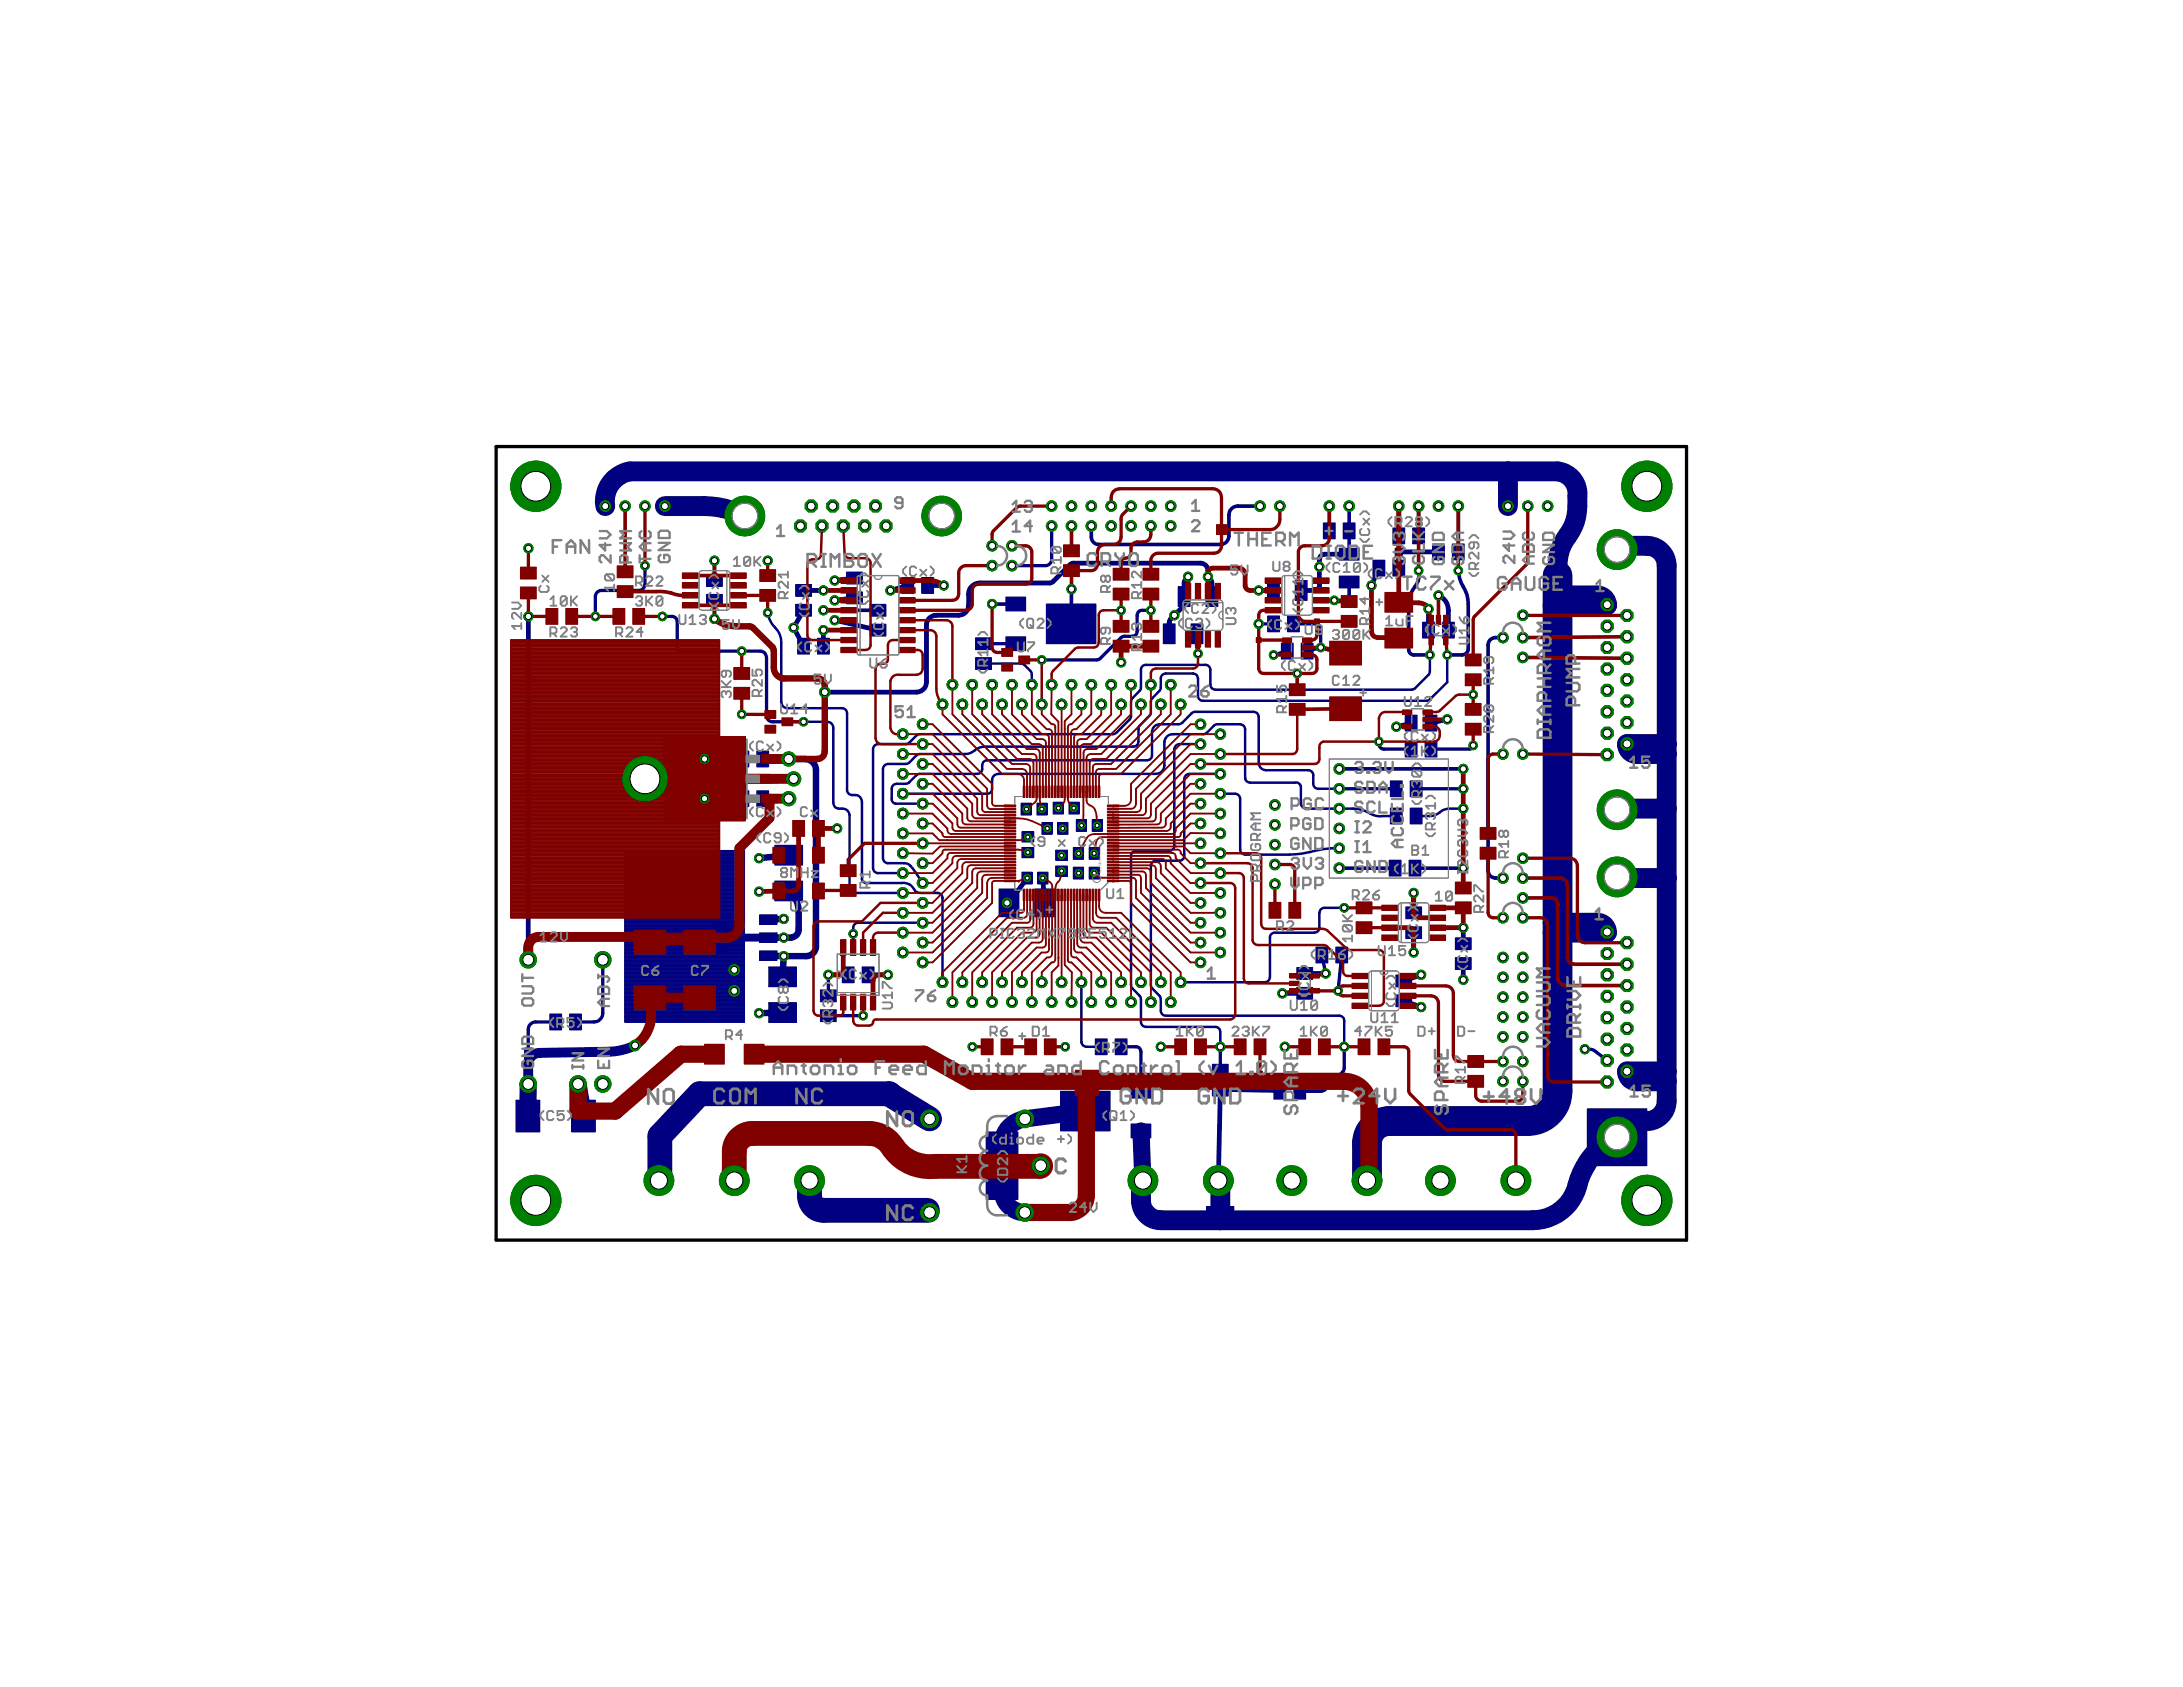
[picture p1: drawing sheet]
<svg xmlns="http://www.w3.org/2000/svg" width="279mm" height="216mm" viewBox="0 0 279 216" stroke-linecap="round" stroke-linejoin="round" font-family="sans-serif">
<defs><g id="words">
<text font-size=".4" fill="#808080" x="140.9" y="111.7" transform="rotate(-90 140.9 111.7)">by DODOTRONIC</text>
</g></defs>
<path d="M203.2 141.9h7.6v7.3h-7.6z" fill-rule="evenodd" fill="#000080"/>
<path d="M203.2 141.9h7.6v7.3h-7.6z" fill="none" stroke="#000080" stroke-width=".13"/>
<path d="M178.6 70.2h.9v.9h-.9z" fill-rule="evenodd" fill="#000080"/>
<path d="M178.6 70.2h.9v.9h-.9z" fill="none" stroke="#000080" stroke-width=".13"/>
<path d="M154.5 154.4h3.4v2.9h-3.4z" fill-rule="evenodd" fill="#000080"/>
<path d="M154.5 154.4h3.4v2.9h-3.4z" fill="none" stroke="#000080" stroke-width=".13"/>
<path d="M67.2 134.1h.9v1.7h-.9z" fill-rule="evenodd" fill="#000080"/>
<path d="M67.2 134.1h.9v1.7h-.9z" fill="none" stroke="#000080" stroke-width=".13"/>
<path d="M97.2 117.1h2.3v1.2h-2.3z" fill-rule="evenodd" fill="#000080"/>
<path d="M97.2 117.1h2.3v1.2h-2.3z" fill="none" stroke="#000080" stroke-width=".13"/>
<path d="M97.2 119.4h2.3v1.2h-2.3z" fill-rule="evenodd" fill="#000080"/>
<path d="M97.2 119.4h2.3v1.2h-2.3z" fill="none" stroke="#000080" stroke-width=".13"/>
<path d="M97.2 121.7h2.3v1.2h-2.3z" fill-rule="evenodd" fill="#000080"/>
<path d="M97.2 121.7h2.3v1.2h-2.3z" fill="none" stroke="#000080" stroke-width=".13"/>
<path d="M91 118.2h2.2v3.6h-2.2z" fill-rule="evenodd" fill="#000080"/>
<path d="M91 118.2h2.2v3.6h-2.2z" fill="none" stroke="#000080" stroke-width=".13"/>
<path d="M133.9 77.3h6.4v5.1h-6.4z" fill-rule="evenodd" fill="#000080"/>
<path d="M133.9 77.3h6.4v5.1h-6.4z" fill="none" stroke="#000080" stroke-width=".13"/>
<path d="M128.7 81.5h2.6v1.8h-2.6z" fill-rule="evenodd" fill="#000080"/>
<path d="M128.7 81.5h2.6v1.8h-2.6z" fill="none" stroke="#000080" stroke-width=".13"/>
<path d="M128.7 76.4h2.6v1.8h-2.6z" fill-rule="evenodd" fill="#000080"/>
<path d="M128.7 76.4h2.6v1.8h-2.6z" fill="none" stroke="#000080" stroke-width=".13"/>
<path d="M135.7 139.7h6.4v5h-6.4z" fill-rule="evenodd" fill="#000080"/>
<path d="M135.7 139.7h6.4v5h-6.4z" fill="none" stroke="#000080" stroke-width=".13"/>
<path d="M144.8 138.8h2.5v1.7h-2.5z" fill-rule="evenodd" fill="#000080"/>
<path d="M144.8 138.8h2.5v1.7h-2.5z" fill="none" stroke="#000080" stroke-width=".13"/>
<path d="M144.8 143.8h2.5v1.8h-2.5z" fill-rule="evenodd" fill="#000080"/>
<path d="M144.8 143.8h2.5v1.8h-2.5z" fill="none" stroke="#000080" stroke-width=".13"/>
<path d="M139.4 111h1.3v1.5h-1.3z" fill-rule="evenodd" fill="#000080"/>
<path d="M139.4 111h1.3v1.5h-1.3z" fill="none" stroke="#000080" stroke-width=".13"/>
<path d="M137.4 111h1.3v1.5h-1.3z" fill-rule="evenodd" fill="#000080"/>
<path d="M137.4 111h1.3v1.5h-1.3z" fill="none" stroke="#000080" stroke-width=".13"/>
<path d="M139.4 108.5h1.3v1.5h-1.3z" fill-rule="evenodd" fill="#000080"/>
<path d="M139.4 108.5h1.3v1.5h-1.3z" fill="none" stroke="#000080" stroke-width=".13"/>
<path d="M137.4 108.5h1.3v1.5h-1.3z" fill-rule="evenodd" fill="#000080"/>
<path d="M137.4 108.5h1.3v1.5h-1.3z" fill="none" stroke="#000080" stroke-width=".13"/>
<path d="M137.8 104.9h1.3v1.5h-1.3z" fill-rule="evenodd" fill="#000080"/>
<path d="M137.8 104.9h1.3v1.5h-1.3z" fill="none" stroke="#000080" stroke-width=".13"/>
<path d="M139.8 104.9h1.3v1.5h-1.3z" fill-rule="evenodd" fill="#000080"/>
<path d="M139.8 104.9h1.3v1.5h-1.3z" fill="none" stroke="#000080" stroke-width=".13"/>
<path d="M136.8 102.7h1.3v1.5h-1.3z" fill-rule="evenodd" fill="#000080"/>
<path d="M136.8 102.7h1.3v1.5h-1.3z" fill="none" stroke="#000080" stroke-width=".13"/>
<path d="M134.8 102.7h1.3v1.5h-1.3z" fill-rule="evenodd" fill="#000080"/>
<path d="M134.8 102.7h1.3v1.5h-1.3z" fill="none" stroke="#000080" stroke-width=".13"/>
<path d="M132.7 102.8h1.3v1.5h-1.3z" fill-rule="evenodd" fill="#000080"/>
<path d="M132.7 102.8h1.3v1.5h-1.3z" fill="none" stroke="#000080" stroke-width=".13"/>
<path d="M130.7 102.8h1.3v1.5h-1.3z" fill-rule="evenodd" fill="#000080"/>
<path d="M130.7 102.8h1.3v1.5h-1.3z" fill="none" stroke="#000080" stroke-width=".13"/>
<path d="M135.4 105.3h1.3v1.5h-1.3z" fill-rule="evenodd" fill="#000080"/>
<path d="M135.4 105.3h1.3v1.5h-1.3z" fill="none" stroke="#000080" stroke-width=".13"/>
<path d="M133.4 105.3h1.3v1.5h-1.3z" fill-rule="evenodd" fill="#000080"/>
<path d="M133.4 105.3h1.3v1.5h-1.3z" fill="none" stroke="#000080" stroke-width=".13"/>
<path d="M132.8 111.6h1.3v1.5h-1.3z" fill-rule="evenodd" fill="#000080"/>
<path d="M132.8 111.6h1.3v1.5h-1.3z" fill="none" stroke="#000080" stroke-width=".13"/>
<path d="M130.8 111.6h1.3v1.5h-1.3z" fill-rule="evenodd" fill="#000080"/>
<path d="M130.8 111.6h1.3v1.5h-1.3z" fill="none" stroke="#000080" stroke-width=".13"/>
<path d="M135.1 110.8h1.5v1.3h-1.5z" fill-rule="evenodd" fill="#000080"/>
<path d="M135.1 110.8h1.5v1.3h-1.5z" fill="none" stroke="#000080" stroke-width=".13"/>
<path d="M135.1 108.8h1.5v1.3h-1.5z" fill-rule="evenodd" fill="#000080"/>
<path d="M135.1 108.8h1.5v1.3h-1.5z" fill="none" stroke="#000080" stroke-width=".13"/>
<path d="M130.8 108.5h1.5v1.3h-1.5z" fill-rule="evenodd" fill="#000080"/>
<path d="M130.8 108.5h1.5v1.3h-1.5z" fill="none" stroke="#000080" stroke-width=".13"/>
<path d="M130.8 106.4h1.5v1.4h-1.5z" fill-rule="evenodd" fill="#000080"/>
<path d="M130.8 106.4h1.5v1.4h-1.5z" fill="none" stroke="#000080" stroke-width=".13"/>
<path d="M132.4 113.8h2.6v3.5h-2.6z" fill-rule="evenodd" fill="#000080"/>
<path d="M132.4 113.8h2.6v3.5h-2.6z" fill="none" stroke="#000080" stroke-width=".13"/>
<path d="M127.9 113.8h2.5v3.5h-2.5z" fill-rule="evenodd" fill="#000080"/>
<path d="M127.9 113.8h2.5v3.5h-2.5z" fill="none" stroke="#000080" stroke-width=".13"/>
<path d="M126.2 144.9h4.1v3h-4.1z" fill-rule="evenodd" fill="#000080"/>
<path d="M126.2 144.9h4.1v3h-4.1z" fill="none" stroke="#000080" stroke-width=".13"/>
<path d="M126.2 150.5h4.1v3h-4.1z" fill-rule="evenodd" fill="#000080"/>
<path d="M126.2 150.5h4.1v3h-4.1z" fill="none" stroke="#000080" stroke-width=".13"/>
<path d="M142.7 132.9h1.6v2.1h-1.6z" fill-rule="evenodd" fill="#000080"/>
<path d="M142.7 132.9h1.6v2.1h-1.6z" fill="none" stroke="#000080" stroke-width=".13"/>
<path d="M140.2 132.9h1.5v2.1h-1.5z" fill-rule="evenodd" fill="#000080"/>
<path d="M140.2 132.9h1.5v2.1h-1.5z" fill="none" stroke="#000080" stroke-width=".13"/>
<path d="M178.6 124.8h2.1v1.5h-2.1z" fill-rule="evenodd" fill="#000080"/>
<path d="M178.6 124.8h2.1v1.5h-2.1z" fill="none" stroke="#000080" stroke-width=".13"/>
<path d="M178.6 127.3h2.1v1.5h-2.1z" fill-rule="evenodd" fill="#000080"/>
<path d="M178.6 127.3h2.1v1.5h-2.1z" fill="none" stroke="#000080" stroke-width=".13"/>
<path d="M166 123.8h2v1.5h-2z" fill-rule="evenodd" fill="#000080"/>
<path d="M166 123.8h2v1.5h-2z" fill="none" stroke="#000080" stroke-width=".13"/>
<path d="M166 126.4h2v1.5h-2z" fill-rule="evenodd" fill="#000080"/>
<path d="M166 126.4h2v1.5h-2z" fill="none" stroke="#000080" stroke-width=".13"/>
<path d="M168.4 121.2h1.5v2h-1.5z" fill-rule="evenodd" fill="#000080"/>
<path d="M168.4 121.2h1.5v2h-1.5z" fill="none" stroke="#000080" stroke-width=".13"/>
<path d="M171 121.2h1.5v2h-1.5z" fill-rule="evenodd" fill="#000080"/>
<path d="M171 121.2h1.5v2h-1.5z" fill="none" stroke="#000080" stroke-width=".13"/>
<path d="M180.8 67.6h1.5v2h-1.5z" fill-rule="evenodd" fill="#000080"/>
<path d="M180.8 67.6h1.5v2h-1.5z" fill="none" stroke="#000080" stroke-width=".13"/>
<path d="M178.3 67.6h1.5v2h-1.5z" fill-rule="evenodd" fill="#000080"/>
<path d="M178.3 67.6h1.5v2h-1.5z" fill="none" stroke="#000080" stroke-width=".13"/>
<path d="M185.9 69.6h1.5v2h-1.5z" fill-rule="evenodd" fill="#000080"/>
<path d="M185.9 69.6h1.5v2h-1.5z" fill="none" stroke="#000080" stroke-width=".13"/>
<path d="M183.3 69.6h1.6v2h-1.6z" fill-rule="evenodd" fill="#000080"/>
<path d="M183.3 69.6h1.6v2h-1.6z" fill="none" stroke="#000080" stroke-width=".13"/>
<path d="M178.3 71.7h1.5v2h-1.5z" fill-rule="evenodd" fill="#000080"/>
<path d="M178.3 71.7h1.5v2h-1.5z" fill="none" stroke="#000080" stroke-width=".13"/>
<path d="M175.7 71.7h1.5v2h-1.5z" fill-rule="evenodd" fill="#000080"/>
<path d="M175.7 71.7h1.5v2h-1.5z" fill="none" stroke="#000080" stroke-width=".13"/>
<path d="M184.6 79.6h1.5v2.1h-1.5z" fill-rule="evenodd" fill="#000080"/>
<path d="M184.6 79.6h1.5v2.1h-1.5z" fill="none" stroke="#000080" stroke-width=".13"/>
<path d="M182.1 79.6h1.5v2.1h-1.5z" fill-rule="evenodd" fill="#000080"/>
<path d="M182.1 79.6h1.5v2.1h-1.5z" fill="none" stroke="#000080" stroke-width=".13"/>
<path d="M186.3 120h2v1.5h-2z" fill-rule="evenodd" fill="#000080"/>
<path d="M186.3 120h2v1.5h-2z" fill="none" stroke="#000080" stroke-width=".13"/>
<path d="M186.3 122.6h2v1.5h-2z" fill-rule="evenodd" fill="#000080"/>
<path d="M186.3 122.6h2v1.5h-2z" fill="none" stroke="#000080" stroke-width=".13"/>
<path d="M179.9 116.1h2v1.5h-2z" fill-rule="evenodd" fill="#000080"/>
<path d="M179.9 116.1h2v1.5h-2z" fill="none" stroke="#000080" stroke-width=".13"/>
<path d="M179.9 118.6h2v1.5h-2z" fill-rule="evenodd" fill="#000080"/>
<path d="M179.9 118.6h2v1.5h-2z" fill="none" stroke="#000080" stroke-width=".13"/>
<path d="M179.9 91.5h1.5v2.1h-1.5z" fill-rule="evenodd" fill="#000080"/>
<path d="M179.9 91.5h1.5v2.1h-1.5z" fill="none" stroke="#000080" stroke-width=".13"/>
<path d="M182.4 91.5h1.5v2.1h-1.5z" fill-rule="evenodd" fill="#000080"/>
<path d="M182.4 91.5h1.5v2.1h-1.5z" fill="none" stroke="#000080" stroke-width=".13"/>
<path d="M99.2 112.8h3.5v2.5h-3.5z" fill-rule="evenodd" fill="#000080"/>
<path d="M99.2 112.8h3.5v2.5h-3.5z" fill="none" stroke="#000080" stroke-width=".13"/>
<path d="M99.2 108.2h3.5v2.5h-3.5z" fill-rule="evenodd" fill="#000080"/>
<path d="M99.2 108.2h3.5v2.5h-3.5z" fill="none" stroke="#000080" stroke-width=".13"/>
<path d="M98.4 128.3h3.5v2.6h-3.5z" fill-rule="evenodd" fill="#000080"/>
<path d="M98.4 128.3h3.5v2.6h-3.5z" fill="none" stroke="#000080" stroke-width=".13"/>
<path d="M98.4 123.7h3.5v2.6h-3.5z" fill-rule="evenodd" fill="#000080"/>
<path d="M98.4 123.7h3.5v2.6h-3.5z" fill="none" stroke="#000080" stroke-width=".13"/>
<path d="M105 129.2h2v1.5h-2z" fill-rule="evenodd" fill="#000080"/>
<path d="M105 129.2h2v1.5h-2z" fill="none" stroke="#000080" stroke-width=".13"/>
<path d="M105 126.7h2v1.5h-2z" fill-rule="evenodd" fill="#000080"/>
<path d="M105 126.7h2v1.5h-2z" fill="none" stroke="#000080" stroke-width=".13"/>
<path d="M107.8 123.7h1.5v2.1h-1.5z" fill-rule="evenodd" fill="#000080"/>
<path d="M107.8 123.7h1.5v2.1h-1.5z" fill="none" stroke="#000080" stroke-width=".13"/>
<path d="M110.3 123.7h1.6v2.1h-1.6z" fill-rule="evenodd" fill="#000080"/>
<path d="M110.3 123.7h1.6v2.1h-1.6z" fill="none" stroke="#000080" stroke-width=".13"/>
<path d="M72.9 129.8h1.5v2h-1.5z" fill-rule="evenodd" fill="#000080"/>
<path d="M72.9 129.8h1.5v2h-1.5z" fill="none" stroke="#000080" stroke-width=".13"/>
<path d="M70.4 129.8h1.5v2h-1.5z" fill-rule="evenodd" fill="#000080"/>
<path d="M70.4 129.8h1.5v2h-1.5z" fill="none" stroke="#000080" stroke-width=".13"/>
<path d="M90.4 73.5h2.1v1.6h-2.1z" fill-rule="evenodd" fill="#000080"/>
<path d="M90.4 73.5h2.1v1.6h-2.1z" fill="none" stroke="#000080" stroke-width=".13"/>
<path d="M90.4 76.1h2.1v1.5h-2.1z" fill-rule="evenodd" fill="#000080"/>
<path d="M90.4 76.1h2.1v1.5h-2.1z" fill="none" stroke="#000080" stroke-width=".13"/>
<path d="M118 73.9h1.5v2h-1.5z" fill-rule="evenodd" fill="#000080"/>
<path d="M118 73.9h1.5v2h-1.5z" fill="none" stroke="#000080" stroke-width=".13"/>
<path d="M115.4 73.9h1.5v2h-1.5z" fill-rule="evenodd" fill="#000080"/>
<path d="M115.4 73.9h1.5v2h-1.5z" fill="none" stroke="#000080" stroke-width=".13"/>
<path d="M124.9 81.6h2v1.5h-2z" fill-rule="evenodd" fill="#000080"/>
<path d="M124.9 81.6h2v1.5h-2z" fill="none" stroke="#000080" stroke-width=".13"/>
<path d="M124.9 84.2h2v1.5h-2z" fill-rule="evenodd" fill="#000080"/>
<path d="M124.9 84.2h2v1.5h-2z" fill="none" stroke="#000080" stroke-width=".13"/>
<path d="M154.3 75.1h1.6v2.5h-1.6z" fill-rule="evenodd" fill="#000080"/>
<path d="M154.3 75.1h1.6v2.5h-1.6z" fill="none" stroke="#000080" stroke-width=".13"/>
<path d="M150.8 75.1h1.5v2.5h-1.5z" fill-rule="evenodd" fill="#000080"/>
<path d="M150.8 75.1h1.5v2.5h-1.5z" fill="none" stroke="#000080" stroke-width=".13"/>
<path d="M152.4 79.8h1.6v2.6h-1.6z" fill-rule="evenodd" fill="#000080"/>
<path d="M152.4 79.8h1.6v2.6h-1.6z" fill="none" stroke="#000080" stroke-width=".13"/>
<path d="M148.9 79.8h1.5v2.6h-1.5z" fill-rule="evenodd" fill="#000080"/>
<path d="M148.9 79.8h1.5v2.6h-1.5z" fill="none" stroke="#000080" stroke-width=".13"/>
<path d="M171.9 66.9h1.5v2.1h-1.5z" fill-rule="evenodd" fill="#000080"/>
<path d="M171.9 66.9h1.5v2.1h-1.5z" fill="none" stroke="#000080" stroke-width=".13"/>
<path d="M169.4 66.9h1.5v2.1h-1.5z" fill-rule="evenodd" fill="#000080"/>
<path d="M169.4 66.9h1.5v2.1h-1.5z" fill="none" stroke="#000080" stroke-width=".13"/>
<path d="M171.4 73.7h2.5v1.5h-2.5z" fill-rule="evenodd" fill="#000080"/>
<path d="M171.4 73.7h2.5v1.5h-2.5z" fill="none" stroke="#000080" stroke-width=".13"/>
<path d="M171.4 70.2h2.5v1.5h-2.5z" fill-rule="evenodd" fill="#000080"/>
<path d="M171.4 70.2h2.5v1.5h-2.5z" fill="none" stroke="#000080" stroke-width=".13"/>
<path d="M166.5 82.3h1.6v2h-1.6z" fill-rule="evenodd" fill="#000080"/>
<path d="M166.5 82.3h1.6v2h-1.6z" fill="none" stroke="#000080" stroke-width=".13"/>
<path d="M164 82.3h1.5v2h-1.5z" fill-rule="evenodd" fill="#000080"/>
<path d="M164 82.3h1.5v2h-1.5z" fill="none" stroke="#000080" stroke-width=".13"/>
<path d="M162.2 74.3h1.5v2.5h-1.5z" fill-rule="evenodd" fill="#000080"/>
<path d="M162.2 74.3h1.5v2.5h-1.5z" fill="none" stroke="#000080" stroke-width=".13"/>
<path d="M165.8 74.3h1.5v2.5h-1.5z" fill-rule="evenodd" fill="#000080"/>
<path d="M165.8 74.3h1.5v2.5h-1.5z" fill="none" stroke="#000080" stroke-width=".13"/>
<path d="M164.8 78.8h1.5v2.1h-1.5z" fill-rule="evenodd" fill="#000080"/>
<path d="M164.8 78.8h1.5v2.1h-1.5z" fill="none" stroke="#000080" stroke-width=".13"/>
<path d="M162.2 78.8h1.6v2.1h-1.6z" fill-rule="evenodd" fill="#000080"/>
<path d="M162.2 78.8h1.6v2.1h-1.6z" fill="none" stroke="#000080" stroke-width=".13"/>
<path d="M73.2 140.8h3v4.1h-3z" fill-rule="evenodd" fill="#000080"/>
<path d="M73.2 140.8h3v4.1h-3z" fill="none" stroke="#000080" stroke-width=".13"/>
<path d="M66 140.8h3.1v4.1h-3.1z" fill-rule="evenodd" fill="#000080"/>
<path d="M66 140.8h3.1v4.1h-3.1z" fill="none" stroke="#000080" stroke-width=".13"/>
<path d="M182.4 94.8h1.5v2.1h-1.5z" fill-rule="evenodd" fill="#000080"/>
<path d="M182.4 94.8h1.5v2.1h-1.5z" fill="none" stroke="#000080" stroke-width=".13"/>
<path d="M179.9 94.8h1.5v2.1h-1.5z" fill-rule="evenodd" fill="#000080"/>
<path d="M179.9 94.8h1.5v2.1h-1.5z" fill="none" stroke="#000080" stroke-width=".13"/>
<path d="M180.5 99.9h1.5v2.1h-1.5z" fill-rule="evenodd" fill="#000080"/>
<path d="M180.5 99.9h1.5v2.1h-1.5z" fill="none" stroke="#000080" stroke-width=".13"/>
<path d="M177.9 99.9h1.6v2.1h-1.6z" fill-rule="evenodd" fill="#000080"/>
<path d="M177.9 99.9h1.6v2.1h-1.6z" fill="none" stroke="#000080" stroke-width=".13"/>
<path d="M180.5 103.4h1.5v2.1h-1.5z" fill-rule="evenodd" fill="#000080"/>
<path d="M180.5 103.4h1.5v2.1h-1.5z" fill="none" stroke="#000080" stroke-width=".13"/>
<path d="M177.9 103.4h1.6v2.1h-1.6z" fill-rule="evenodd" fill="#000080"/>
<path d="M177.9 103.4h1.6v2.1h-1.6z" fill="none" stroke="#000080" stroke-width=".13"/>
<path d="M96.9 96.1h1.5v2h-1.5z" fill-rule="evenodd" fill="#000080"/>
<path d="M96.9 96.1h1.5v2h-1.5z" fill="none" stroke="#000080" stroke-width=".13"/>
<path d="M94.3 96.1h1.5v2h-1.5z" fill-rule="evenodd" fill="#000080"/>
<path d="M94.3 96.1h1.5v2h-1.5z" fill="none" stroke="#000080" stroke-width=".13"/>
<path d="M96.9 101.2h1.5v2h-1.5z" fill-rule="evenodd" fill="#000080"/>
<path d="M96.9 101.2h1.5v2h-1.5z" fill="none" stroke="#000080" stroke-width=".13"/>
<path d="M94.3 101.2h1.5v2h-1.5z" fill-rule="evenodd" fill="#000080"/>
<path d="M94.3 101.2h1.5v2h-1.5z" fill="none" stroke="#000080" stroke-width=".13"/>
<path d="M111.4 77.3h2v1.6h-2z" fill-rule="evenodd" fill="#000080"/>
<path d="M111.4 77.3h2v1.6h-2z" fill="none" stroke="#000080" stroke-width=".13"/>
<path d="M111.4 79.9h2v1.5h-2z" fill-rule="evenodd" fill="#000080"/>
<path d="M111.4 79.9h2v1.5h-2z" fill="none" stroke="#000080" stroke-width=".13"/>
<path d="M101.8 74.8h2.1v1.5h-2.1z" fill-rule="evenodd" fill="#000080"/>
<path d="M101.8 74.8h2.1v1.5h-2.1z" fill="none" stroke="#000080" stroke-width=".13"/>
<path d="M101.8 77.3h2.1v1.6h-2.1z" fill-rule="evenodd" fill="#000080"/>
<path d="M101.8 77.3h2.1v1.6h-2.1z" fill="none" stroke="#000080" stroke-width=".13"/>
<path d="M104.6 81.7h1.6v2h-1.6z" fill-rule="evenodd" fill="#000080"/>
<path d="M104.6 81.7h1.6v2h-1.6z" fill="none" stroke="#000080" stroke-width=".13"/>
<path d="M102.1 81.7h1.5v2h-1.5z" fill-rule="evenodd" fill="#000080"/>
<path d="M102.1 81.7h1.5v2h-1.5z" fill="none" stroke="#000080" stroke-width=".13"/>
<path d="M108.4 73.2h2v1.5h-2z" fill-rule="evenodd" fill="#000080"/>
<path d="M108.4 73.2h2v1.5h-2z" fill="none" stroke="#000080" stroke-width=".13"/>
<path d="M108.4 75.8h2v1.5h-2z" fill-rule="evenodd" fill="#000080"/>
<path d="M108.4 75.8h2v1.5h-2z" fill="none" stroke="#000080" stroke-width=".13"/>
<path d="M155.2 136.2h2v1.5h-2z" fill-rule="evenodd" fill="#000080"/>
<path d="M155.2 136.2h2v1.5h-2z" fill="none" stroke="#000080" stroke-width=".13"/>
<path d="M155.2 138.7h2v1.6h-2z" fill-rule="evenodd" fill="#000080"/>
<path d="M155.2 138.7h2v1.6h-2z" fill="none" stroke="#000080" stroke-width=".13"/>
<path d="M165.6 138.6h1.5v2.1h-1.5z" fill-rule="evenodd" fill="#000080"/>
<path d="M165.6 138.6h1.5v2.1h-1.5z" fill="none" stroke="#000080" stroke-width=".13"/>
<path d="M163 138.6h1.6v2.1h-1.6z" fill-rule="evenodd" fill="#000080"/>
<path d="M163 138.6h1.6v2.1h-1.6z" fill="none" stroke="#000080" stroke-width=".13"/>
<path d="M180.3 110.1h1.6v2h-1.6z" fill-rule="evenodd" fill="#000080"/>
<path d="M180.3 110.1h1.6v2h-1.6z" fill="none" stroke="#000080" stroke-width=".13"/>
<path d="M177.8 110.1h1.5v2h-1.5z" fill-rule="evenodd" fill="#000080"/>
<path d="M199.3 77.5v40.6M177.8 110.1h1.5v2h-1.5zM199.3 119.4v20.3M175 146.3v4.8M177.8 143.5h17.7" fill="none" stroke="#000080" stroke-width=".13"/>
<path d="M199.3 77.5v40.6M199.3 119.4v20.3a3.8 3.8 0 0 1-3.8 3.8h-17.7a2.82 2.82 0 0 0-2.8 2.8v4.8" fill="none" stroke="#000080" stroke-width="3.8"/>
<path d="M199.3 76.2v1.3z" fill="#000080"/>
<path d="M199.3 73.7v3.8" fill="none" stroke="#000080" stroke-width="2.5"/>
<path d="M199.3 73.7v2.5" fill="none" stroke="#000080" stroke-width=".13"/>
<path d="M199.3 72.4v1.3z" fill="#000080"/>
<path d="M201.9 64.8a6.7 6.7 0 0 1-1.7 4.4 7.3 7.3 0 0 0-.9 4.5" fill="none" stroke="#000080" stroke-width="2.5"/>
<path d="M201.9 63.5v1.3z" fill="#000080"/>
<path d="M77.5 64.8a3.9 3.9 0 0 1 3.1-4.5h118.7a2.87 2.87 0 0 1 2.6 3.2v1.3M193 60.3v4.5M199.3 76.2h5.1a1.28 1.28 0 0 1 1.3 1.3M205.7 77.4h-6.3l-.1 .1M199.3 118.1h5.1a1.28 1.28 0 0 1 1.3 1.3M199.3 119.4h6.3" fill="none" stroke="#000080" stroke-width="2.5"/>
<path d="M80.6 60.3h118.7M193 60.3v4.5M199.3 76.2h5.1M199.4 77.4h6.3M199.3 119.4h6.3M199.3 118.1h5.1" fill="none" stroke="#000080" stroke-width=".13"/>
<path d="M199.3 118.1v1.3z" fill="#000080"/>
<path d="M199.3 73.7v3.8M199.3 118.1v1.3" fill="none" stroke="#000080" stroke-width="3.8"/>
<path d="M199.3 73.7v3.8" fill="none" stroke="#000080" stroke-width=".13"/>
<path d="M128.2 152.3a2.89 2.89 0 0 0 3 2.9" fill="none" stroke="#000080" stroke-width="2.2"/>
<path d="M128.2 152v.3z" fill="#000080"/>
<path d="M128.2 152v.3M146 144.7l.3 6.4" fill="none" stroke="#000080" stroke-width="2.2"/>
<path d="M85.1 64.8h5.1M213.3 138.4v2.5M146 151.1v2.5M148.6 156.2h47.6M156.2 151.1v5.1" fill="none" stroke="#000080" stroke-width=".13"/>
<path d="M85.1 64.8h5.1a10.8 10.8 0 0 1 5.1 1.2M213.3 138.4v2.5M156.2 151.1v5.1M207 145.4a10.2 10.2 0 0 0-5.3 6.9 5.9 5.9 0 0 1-5.5 3.9h-47.6a2.54 2.54 0 0 1-2.6-2.6v-2.5" fill="none" stroke="#000080" stroke-width="2.5"/>
<path d="M146.2 144.7v6.4" fill="none" stroke="#000080" stroke-width=".25"/>
<path d="M213.3 137.1v1.3z" fill="#000080"/>
<path d="M213.3 96.5v41.9" fill="none" stroke="#000080" stroke-width="2.5"/>
<path d="M213.3 96.5v40.6" fill="none" stroke="#000080" stroke-width=".13"/>
<path d="M213.3 95.2v1.3z" fill="#000080"/>
<path d="M207 69.9h3.8a2.54 2.54 0 0 1 2.5 2.5v24.1h-3.8a1.25 1.25 0 0 1-1.3-1.3h5.1M207 103.5h6.3M207 112.4h6.3M213.3 137.1h-5.1a1.25 1.25 0 0 0 1.3 1.3h3.8M213.3 140.9a2.63 2.63 0 0 1-3.1 2.6 4.1 4.1 0 0 0-3.2 1.9" fill="none" stroke="#000080" stroke-width="2.5"/>
<path d="M207 69.9h3.8M213.3 72.4v22.8h-5.1M209.5 96.5h3.8M207 103.5h6.3M207 112.4h6.3M208.2 137.1h5.1M209.5 138.4h3.8" fill="none" stroke="#000080" stroke-width=".13"/>
<path d="M208.2 137.1h.1" fill="none" stroke="#000080" stroke-width=".23"/>
<path d="M131.5 112.4l-2.4 3.1z" fill="#000080"/>
<path d="M131.5 112.4l-2.4 3.1M180.9 119.4v2.5M187.3 123.3v2.1" fill="none" stroke="#000080" stroke-width=".61"/>
<path d="M91.4 71.8v2.5M180.9 119.4v2.5M187.3 123.3v2.1" fill="none" stroke="#000080" stroke-width=".13"/>
<path d="M91.4 71.8v2.5" fill="none" stroke="#000080" stroke-width=".47"/>
<path d="M176.5 72.7l-1 2.2z" fill="#000080"/>
<path d="M176.5 72.7l-1 2.2M184.1 76.2a2.04 2.04 0 0 1 1.3 1.9v2.5M111.1 124.8h2.5" fill="none" stroke="#000080" stroke-width=".61"/>
<path d="M185.4 78.1v2.5M111.1 124.8h2.5" fill="none" stroke="#000080" stroke-width=".13"/>
<path d="M149.8 79.2l.5-.5z" fill="#000080"/>
<path d="M150.3 78.7a1.21 1.21 0 0 0-.7 1" fill="none" stroke="#000080" stroke-width=".61"/>
<path d="M149.6 79.7v1.4z" fill="#000080"/>
<path d="M149.6 79.7v1.4" fill="none" stroke="#000080" stroke-width=".61"/>
<path d="M150.3 78.7l1.1-1z" fill="#000080"/>
<path d="M151.6 77.2l-.1 .4-1.2 1.1" fill="none" stroke="#000080" stroke-width=".61"/>
<path d="M151.6 76.3v.9z" fill="#000080"/>
<path d="M151.6 76.3v.9" fill="none" stroke="#000080" stroke-width=".61"/>
<path d="M151.6 74.6v1.7z" fill="#000080"/>
<path d="M151.7 74.1l-.1 .5v1.7" fill="none" stroke="#000080" stroke-width=".61"/>
<path d="M152.1 73.8l-.4 .3z" fill="#000080"/>
<path d="M152.1 73.8l-.4 .3M90.2 97.1h4.9M90.2 102.2h4.9" fill="none" stroke="#000080" stroke-width=".61"/>
<path d="M90.2 97.1h4.9M90.2 102.2h4.9M67.6 138.7v4.1M67.6 131.7v7M68.6 130.8h2.5M97.2 129.6h3" fill="none" stroke="#000080" stroke-width=".13"/>
<path d="M67.6 138.7v4.1" fill="none" stroke="#000080" stroke-width="2.2"/>
<path d="M71.1 130.8h-2.5a.98 .98 0 0 0-1 .9v7" fill="none" stroke="#000080" stroke-width=".42"/>
<path d="M81.3 133.8a8.4 8.4 0 0 1-3.4 .8l-8.9 .1a1.46 1.46 0 0 0-1.4 1.5v2.5" fill="none" stroke="#000080" stroke-width="1.3"/>
<path d="M69 134.7h8.9" fill="none" stroke="#000080" stroke-width=".15"/>
<path d="M100.9 109.5l-3.7 .3M100.2 129.6l-3 .1" fill="none" stroke="#000080" stroke-width=".83"/>
<path d="M97.2 109.6h3.7" fill="none" stroke="#000080" stroke-width=".38"/>
<path d="M98.3 117.7l2-.1z" fill="#000080"/>
<path d="M100.3 117.6l-2 .1" fill="none" stroke="#000080" stroke-width=".83"/>
<path d="M114 75.6l2.2-.7z" fill="#000080"/>
<path d="M116.2 74.9l-2.2 .7" fill="none" stroke="#000080" stroke-width=".61"/>
<path d="M102.8 78.1l-1.2 2.2z" fill="#000080"/>
<path d="M102.8 78.1l-1.2 2.2" fill="none" stroke="#000080" stroke-width=".61"/>
<path d="M101.6 80.3l1.2 2.4z" fill="#000080"/>
<path d="M101.6 80.3l1.2 2.4" fill="none" stroke="#000080" stroke-width=".61"/>
<path d="M127 77.3h3M172.7 64.8v6.1" fill="none" stroke="#000080" stroke-width=".13"/>
<path d="M127 77.3h3M172.7 64.8v6.1" fill="none" stroke="#000080" stroke-width=".47"/>
<path d="M166.5 75.6h1.7z" fill="#000080"/>
<path d="M168.9 72.5v2.4a.62 .62 0 0 1-.7 .7h-1.7M172.7 70.9h-3.2a.67 .67 0 0 0-.6 .7" fill="none" stroke="#000080" stroke-width=".61"/>
<path d="M168.9 72.5v2.4M169.5 70.9h3.2" fill="none" stroke="#000080" stroke-width=".13"/>
<path d="M168.9 71.6v.8z" fill="#000080"/>
<path d="M168.9 71.6v.8" fill="none" stroke="#000080" stroke-width=".61"/>
<path d="M167.3 83.3l1.7-.4z" fill="#000080"/>
<path d="M169 82.9l-1.7 .4" fill="none" stroke="#000080" stroke-width=".47"/>
<path d="M165.5 79.8h2.9M169 80.5v2.4M164.1 127.1h2.9" fill="none" stroke="#000080" stroke-width=".13"/>
<path d="M165.5 79.8h2.9a.64 .64 0 0 1 .6 .7v2.4" fill="none" stroke="#000080" stroke-width=".42"/>
<path d="M164.1 127.1h2.9" fill="none" stroke="#000080" stroke-width=".61"/>
<path d="M179.7 128.1l2.2 .8z" fill="#000080"/>
<path d="M179.7 128.1l2.2 .8" fill="none" stroke="#000080" stroke-width=".61"/>
<path d="M183.2 92.5l2-.4z" fill="#000080"/>
<path d="M185.2 92.1l-2 .4M156.2 139.5l-.3 11.6" fill="none" stroke="#000080" stroke-width=".61"/>
<path d="M188.6 95.4a.44 .44 0 0 1-.5 .5h-4.9M156.2 139.5l7.6 .2" fill="none" stroke="#000080" stroke-width=".42"/>
<g fill="none" stroke="#000080" stroke-width=".13">
<path d="M183.2 95.9h4.9M80 108.9h15.3v21.9h-15.3zM80 120h15.3M80 119.8h15.3M80 119.6h15.3M80 119.5h15.3M80 119.3h15.3M80 119.1h15.3M80 119h15.3M80 118.8h15.3M80 118.6h15.3M80 118.4h15.3"/>
<path d="M80 118.3h15.3M80 118.1h15.3M80 117.9h15.3M80 117.8h15.3M80 117.6h15.3M80 117.4h15.3M80 117.2h15.3M80 117.1h15.3M80 116.9h15.3M80 116.7h15.3M80 116.5h15.3M80 116.4h15.3"/>
<path d="M80 116.2h15.3M80 116h15.3M80 115.9h15.3M80 115.7h15.3M80 115.5h15.3M80 115.4h15.3M80 115.2h15.3M80 115h15.3M80 114.8h15.3M80 114.7h15.3M80 114.5h15.3M80 114.3h15.3"/>
<path d="M80 114.2h15.3M80 114h15.3M80 113.8h15.3M80 113.6h15.3M80 113.5h15.3M80 113.3h15.3M80 113.1h15.3M80 112.9h15.3M80 112.8h15.3M80 112.6h15.3M80 112.4h15.3M80 112.3h15.3"/>
<path d="M80 112.1h15.3M80 111.9h15.3M80 111.8h15.3M80 111.6h15.3M80 111.4h15.3M80 111.2h15.3M80 111.1h15.3M80 110.9h15.3M80 110.7h15.3M80 110.6h15.3M80 110.4h15.3M80 110.2h15.3"/>
<path d="M80 110h15.3M80 109.9h15.3M80 109.7h15.3M80 109.5h15.3M80 109.3h15.3M80 109.2h15.3M80 109h15.3M92.1 120h6.2M171.4 111.1h7.2M80 130.8h15.3M80 130.6h15.3M80 130.4h15.3"/>
<path d="M80 130.3h15.3M80 130.1h15.3M80 129.9h15.3M80 129.8h15.3M80 129.6h15.3M80 129.4h15.3M80 129.2h15.3M80 129.1h15.3M80 128.9h15.3M80 128.7h15.3M80 128.5h15.3M80 128.4h15.3"/>
<path d="M80 128.2h15.3M80 128h15.3M80 127.9h15.3M80 127.7h15.3M80 127.5h15.3M80 127.3h15.3M80 127.2h15.3M80 127h15.3M80 126.8h15.3M80 126.7h15.3M80 126.5h15.3M80 126.3h15.3"/>
<path d="M80 126.2h15.3M80 126h15.3M80 125.8h15.3M80 125.6h15.3M80 125.5h15.3M80 125.3h15.3M80 125.1h15.3M80 124.9h15.3M80 124.8h15.3M80 124.6h15.3M80 124.4h15.3M80 124.3h15.3"/>
<path d="M80 124.1h15.3M80 123.9h15.3M80 123.7h15.3M80 123.6h15.3M80 123.4h15.3M80 123.2h15.3M80 123.1h15.3M80 122.9h15.3M80 122.7h15.3M80 122.6h15.3M80 122.4h15.3M80 122.2h15.3"/>
<path d="M80 122h15.3M80 121.9h15.3M80 121.7h15.3M80 121.5h15.3M80 121.3h15.3M80 121.2h15.3M80 121h15.3M80 120.8h15.3M80 120.7h15.3M80 120.5h15.3M80 120.3h15.3M80 120.1h15.3"/>
</g>
<path d="M156.2 139.6h7.6" fill="none" stroke="#000080" stroke-width=".15"/>
<path d="M156.1 139.5v11.6" fill="none" stroke="#000080" stroke-width=".25"/>
<path d="M171.4 111.1h7.2" fill="none" stroke="#000080" stroke-width=".47"/>
<g fill="none" stroke="#000080" stroke-width=".21">
<path d="M80 108.9h15.3v21.9h-15.3zM80 120h15.3M80 119.8h15.3M80 119.6h15.3M80 119.5h15.3M80 119.3h15.3M80 119.1h15.3M80 119h15.3M80 118.8h15.3M80 118.6h15.3M80 118.4h15.3M80 118.3h15.3"/>
<path d="M80 118.1h15.3M80 117.9h15.3M80 117.8h15.3M80 117.6h15.3M80 117.4h15.3M80 117.2h15.3M80 117.1h15.3M80 116.9h15.3M80 116.7h15.3M80 116.5h15.3M80 116.4h15.3M80 116.2h15.3"/>
<path d="M80 116h15.3M80 115.9h15.3M80 115.7h15.3M80 115.5h15.3M80 115.4h15.3M80 115.2h15.3M80 115h15.3M80 114.8h15.3M80 114.7h15.3M80 114.5h15.3M80 114.3h15.3M80 114.2h15.3"/>
<path d="M80 114h15.3M80 113.8h15.3M80 113.6h15.3M80 113.5h15.3M80 113.3h15.3M80 113.1h15.3M80 112.9h15.3M80 112.8h15.3M80 112.6h15.3M80 112.4h15.3M80 112.3h15.3M80 112.1h15.3"/>
<path d="M80 111.9h15.3M80 111.8h15.3M80 111.6h15.3M80 111.4h15.3M80 111.2h15.3M80 111.1h15.3M80 110.9h15.3M80 110.7h15.3M80 110.6h15.3M80 110.4h15.3M80 110.2h15.3M80 110h15.3"/>
<path d="M80 109.9h15.3M80 109.7h15.3M80 109.5h15.3M80 109.3h15.3M80 109.2h15.3M80 109h15.3M80 130.8h15.3M80 130.6h15.3M80 130.4h15.3M80 130.3h15.3M80 130.1h15.3M80 129.9h15.3"/>
<path d="M80 129.8h15.3M80 129.6h15.3M80 129.4h15.3M80 129.2h15.3M80 129.1h15.3M80 128.9h15.3M80 128.7h15.3M80 128.5h15.3M80 128.4h15.3M80 128.2h15.3M80 128h15.3M80 127.9h15.3"/>
<path d="M80 127.7h15.3M80 127.5h15.3M80 127.3h15.3M80 127.2h15.3M80 127h15.3M80 126.8h15.3M80 126.7h15.3M80 126.5h15.3M80 126.3h15.3M80 126.2h15.3M80 126h15.3M80 125.8h15.3"/>
<path d="M80 125.6h15.3M80 125.5h15.3M80 125.3h15.3M80 125.1h15.3M80 124.9h15.3M80 124.8h15.3M80 124.6h15.3M80 124.4h15.3M80 124.3h15.3M80 124.1h15.3M80 123.9h15.3M80 123.7h15.3"/>
<path d="M80 123.6h15.3M80 123.4h15.3M80 123.2h15.3M80 123.1h15.3M80 122.9h15.3M80 122.7h15.3M80 122.6h15.3M80 122.4h15.3M80 122.2h15.3M80 122h15.3M80 121.9h15.3M80 121.7h15.3"/>
<path d="M80 121.5h15.3M80 121.3h15.3M80 121.2h15.3M80 121h15.3M80 120.8h15.3M80 120.7h15.3M80 120.5h15.3M80 120.3h15.3M80 120.1h15.3"/>
</g>
<path d="M92.1 120h6.2" fill="none" stroke="#000080" stroke-width="1"/>
<path d="M98.3 120h2z" fill="#000080"/>
<path d="M98.3 120h2" fill="none" stroke="#000080" stroke-width=".83"/>
<path d="M100.3 120h1z" fill="#000080"/>
<path d="M100.9 114a3.2 3.2 0 0 1 1.3 2.6v2.3a1.02 1.02 0 0 1-.9 1.1h-1" fill="none" stroke="#000080" stroke-width=".83"/>
<path d="M118.7 74.9h2.1M102.2 116.6v2.3M180.9 114.3v2.5M108.6 124.8h-2.6v2.6" fill="none" stroke="#000080" stroke-width=".13"/>
<path d="M118.7 74.9h2.1M180.9 114.3v2.5M106 124.8h2.6" fill="none" stroke="#000080" stroke-width=".61"/>
<path d="M106 124.8v2.6" fill="none" stroke="#000080" stroke-width=".42"/>
<path d="M163 83.8l1.8-.5z" fill="#000080"/>
<path d="M164.8 83.3l-1.8 .5" fill="none" stroke="#000080" stroke-width=".47"/>
<path d="M167 124.6h2.7" fill="none" stroke="#000080" stroke-width=".13"/>
<path d="M167 124.6h2.7" fill="none" stroke="#000080" stroke-width=".61"/>
<path d="M169.2 122.2l.5 2.4z" fill="#000080"/>
<path d="M169.2 122.2l.5 2.4" fill="none" stroke="#000080" stroke-width=".42"/>
<path d="M179.7 125.5l2.2-.7z" fill="#000080"/>
<path d="M181.9 124.8l-2.2 .7" fill="none" stroke="#000080" stroke-width=".61"/>
<path d="M178.7 93l1.4-.3z" fill="#000080"/>
<path d="M180.1 92.7l-1.4 .3" fill="none" stroke="#000080" stroke-width=".61"/>
<path d="M180.1 92.7l.5-.2z" fill="#000080"/>
<path d="M180.6 92.5l-.5 .2" fill="none" stroke="#000080" stroke-width=".61"/>
<path d="M89.5 140h24.3M103.6 151.1v2M105.4 154.9h13.3" fill="none" stroke="#000080" stroke-width=".13"/>
<path d="M89.5 140h24.3M103.6 151.1v2a1.81 1.81 0 0 0 1.8 1.8h13.3" fill="none" stroke="#000080" stroke-width="3.2"/>
<path d="M118.7 154.9l.2 .1 .1 .2" fill="none" stroke="#000080" stroke-width="2.5"/>
<path d="M89.5 140l-5 5.4z" fill="#000080"/>
<path d="M89.5 140l-5 5.4v5.7" fill="none" stroke="#000080" stroke-width="3.2"/>
<path d="M84.5 145.4v5.7" fill="none" stroke="#000080" stroke-width=".13"/>
<path d="M113.8 140.1l5.2 3.1z" fill="#000080"/>
<path d="M113.8 140.1l5.2 3.1" fill="none" stroke="#000080" stroke-width="3.2"/>
<path d="M113.8 140v.1" fill="none" stroke="#000080" stroke-width="3.2"/>
<path d="M74 138.7l.7 4.1z" fill="#000080"/>
<path d="M74 138.7l.7 4.1" fill="none" stroke="#000080" stroke-width="2.2"/>
<path d="M91.4 76.8v2.4M119.8 78.7h2.9M105.6 88.6h11.7M118.6 80v7.3" fill="none" stroke="#000080" stroke-width=".13"/>
<path d="M91.4 76.8v2.4" fill="none" stroke="#000080" stroke-width=".47"/>
<path d="M124 77.5a1.28 1.28 0 0 1-1.3 1.2h-2.9a1.25 1.25 0 0 0-1.2 1.3v7.3a1.28 1.28 0 0 1-1.3 1.3h-11.7" fill="none" stroke="#000080" stroke-width=".61"/>
<path d="M124 76v1.5z" fill="#000080"/>
<path d="M134.8 74.4l-.5 .2h-8.9a1.43 1.43 0 0 0-1.4 1.4v1.5" fill="none" stroke="#000080" stroke-width=".61"/>
<path d="M125.4 74.6h8.9" fill="none" stroke="#000080" stroke-width=".13"/>
<path d="M136.9 72.3l-2.1 2.1z" fill="#000080"/>
<path d="M154.6 73a.94 .94 0 0 0-1-.9h-16.2l-.5 .2-2.1 2.1" fill="none" stroke="#000080" stroke-width=".61"/>
<path d="M137.4 72.1h16.2" fill="none" stroke="#000080" stroke-width=".13"/>
<path d="M154.6 73v.8z" fill="#000080"/>
<path d="M154.6 73v.8" fill="none" stroke="#000080" stroke-width=".61"/>
<path d="M155.1 74.6v1.7z" fill="#000080"/>
<path d="M154.9 74.1l.2 .5v1.7" fill="none" stroke="#000080" stroke-width=".61"/>
<path d="M154.6 73.8l.3 .3z" fill="#000080"/>
<path d="M154.6 73.8l.3 .3" fill="none" stroke="#000080" stroke-width=".61"/>
<path d="M98.3 122.3l2 .1z" fill="#000080"/>
<path d="M100.9 97.1h2.1a1.43 1.43 0 0 1 1.4 1.5v22.5a1.25 1.25 0 0 1-1.2 1.3h-2.9M98.3 122.3l2 .1M100.3 122.4l-.1 2.6" fill="none" stroke="#000080" stroke-width=".83"/>
<path d="M100.9 97.1h2.1M104.4 98.6v22.5M100.3 122.4h2.9" fill="none" stroke="#000080" stroke-width=".13"/>
<path d="M100.2 122.4v2.6" fill="none" stroke="#000080" stroke-width=".15"/>
<path d="M161.1 75.6h1.9z" fill="#000080"/>
<path d="M67.6 78.9v43.9M161.1 75.6h1.9M97.6 97.1h3.3M97.6 102.2h3.3" fill="none" stroke="#000080" stroke-width=".61"/>
<path d="M67.6 78.9v43.9M97.6 97.1h3.3M97.6 102.2h3.3" fill="none" stroke="#000080" stroke-width=".13"/>
<path d="M131.2 143.2l7.7-1z" fill="#000080"/>
<path d="M138.9 142.2l-7.7 1a3.4 3.4 0 0 0-3 3.2" fill="none" stroke="#000080" stroke-width="2.2"/>
<path d="M150.3 95.9v12.3M150.9 95.2h2.7M144.8 109.5v16.6M145.4 108.9h4.3" fill="none" stroke="#000080" stroke-width=".13"/>
<path d="M153.6 95.2h-2.7a.67 .67 0 0 0-.6 .7v12.3a.6 .6 0 0 1-.6 .7h-4.3a.64 .64 0 0 0-.6 .6v16.6l.1 .4" fill="none" stroke="#000080" stroke-width=".32"/>
<path d="M144.9 126.5l.9 .9z" fill="#000080"/>
<path d="M144.9 126.5l1.1 1.2v3.1a.67 .67 0 0 0 .7 .6h8.9a.62 .62 0 0 1 .6 .7" fill="none" stroke="#000080" stroke-width=".32"/>
<path d="M146 127.9v2.9M146.7 131.4h8.9" fill="none" stroke="#000080" stroke-width=".13"/>
<path d="M156.2 132.1v1.9z" fill="#000080"/>
<path d="M156.2 132.1v1.9" fill="none" stroke="#000080" stroke-width=".32"/>
<path d="M156.2 134v3" fill="none" stroke="#000080" stroke-width=".13"/>
<path d="M156.2 134v3" fill="none" stroke="#000080" stroke-width=".42"/>
<path d="M176.5 94.9v.3z" fill="#000080"/>
<path d="M176.5 94.9a.72 .72 0 0 0 .6 1h3.5" fill="none" stroke="#000080" stroke-width=".42"/>
<path d="M151.6 99.7v9.8M152.2 99h4M177.1 95.9h3.5M147.3 110.8v15.3M147.9 110.2h3" fill="none" stroke="#000080" stroke-width=".13"/>
<path d="M156.2 99h-4a.67 .67 0 0 0-.6 .7v9.8a.6 .6 0 0 1-.7 .7h-3a.64 .64 0 0 0-.6 .6v15.3l.2 .4" fill="none" stroke="#000080" stroke-width=".32"/>
<path d="M147.5 126.5l.9 .9z" fill="#000080"/>
<path d="M147.5 126.5l1 1.1 .1 .3" fill="none" stroke="#000080" stroke-width=".32"/>
<path d="M148.6 127.9v1.4z" fill="#000080"/>
<path d="M148.6 127.9v1.4a.64 .64 0 0 0 .6 .7h22.2a.63 .63 0 0 1 .6 .6v3.4" fill="none" stroke="#000080" stroke-width=".32"/>
<path d="M149.2 130h22.2M172 130.6v6.1" fill="none" stroke="#000080" stroke-width=".13"/>
<path d="M172 134v2.7l-.1 .5" fill="none" stroke="#000080" stroke-width=".42"/>
<path d="M171.9 137.2l-2.4 2.3z" fill="#000080"/>
<path d="M171.9 137.2l-2.5 2.4-.3 .1h-2.8" fill="none" stroke="#000080" stroke-width=".42"/>
<path d="M166.3 139.7h2.8" fill="none" stroke="#000080" stroke-width=".13"/>
<path d="M156.2 101.6h1.9z" fill="#000080"/>
<path d="M156.2 101.6h1.9a.67 .67 0 0 1 .6 .6v6.5a.62 .62 0 0 0 .7 .7h5.7a18.4 18.4 0 0 0 4.3-.7l.9-.1" fill="none" stroke="#000080" stroke-width=".32"/>
<path d="M158.7 102.2v6.5M159.4 109.4h5.7" fill="none" stroke="#000080" stroke-width=".13"/>
<path d="M170.3 108.6h1.1z" fill="#000080"/>
<path d="M170.3 108.6h1.1" fill="none" stroke="#000080" stroke-width=".32"/>
<path d="M133.6 112.4v3.1" fill="none" stroke="#000080" stroke-width=".25"/>
<path d="M133.5 112.4l.2 3.1" fill="none" stroke="#000080" stroke-width=".61"/>
<path d="M146 134.6v5.1" fill="none" stroke="#000080" stroke-width=".13"/>
<path d="M145.4 134a.62 .62 0 0 1 .6 .6v5.1" fill="none" stroke="#000080" stroke-width=".42"/>
<path d="M143.5 134h1.9z" fill="#000080"/>
<path d="M143.5 134h1.9" fill="none" stroke="#000080" stroke-width=".42"/>
<path d="M191.4 81.6h1z" fill="#000080"/>
<path d="M192.4 81.6a1.72 1.72 0 0 0-1.7 .3l-.1 .2-.1 .5v28.8a.94 .94 0 0 0 .9 1" fill="none" stroke="#000080" stroke-width=".47"/>
<path d="M190.5 82.6v28.8" fill="none" stroke="#000080" stroke-width=".13"/>
<path d="M191.4 112.4h1z" fill="#000080"/>
<path d="M191.4 112.4h1" fill="none" stroke="#000080" stroke-width=".47"/>
<path d="M202.8 134.3h.6z" fill="#000080"/>
<path d="M202.8 134.3a1.61 1.61 0 0 1 1.5 .3l1.4 1.1" fill="none" stroke="#000080" stroke-width=".42"/>
<path d="M180.3 77.3v5.9M181.6 64.8v3.8M111.7 95.9v15.2M112.4 95.2h3.5M180.9 83.8h2.1M112.4 111.7h3.1" fill="none" stroke="#000080" stroke-width=".13"/>
<path d="M181.6 73a2.64 2.64 0 0 1-.8 2.5 3.7 3.7 0 0 0-.5 1.8v5.9a.67 .67 0 0 0 .6 .6h2.1M181.6 64.8v3.8" fill="none" stroke="#000080" stroke-width=".47"/>
<path d="M116.4 95.1l-.5 .1h-3.5a.67 .67 0 0 0-.7 .7v15.2a.64 .64 0 0 0 .7 .6h3.1" fill="none" stroke="#000080" stroke-width=".32"/>
<path d="M117.3 94.1l-.9 1z" fill="#000080"/>
<path d="M142.9 93.8l-.5 .2h-24.7l-.4 .1-.9 1" fill="none" stroke="#000080" stroke-width=".32"/>
<path d="M117.7 94h24.7" fill="none" stroke="#000080" stroke-width=".13"/>
<path d="M144.6 92.1l-1.7 1.7z" fill="#000080"/>
<path d="M144.8 91.7l-.2 .4-1.7 1.7" fill="none" stroke="#000080" stroke-width=".32"/>
<path d="M144.8 89.8v1.9z" fill="#000080"/>
<path d="M144.9 89.3l-.1 .5v1.9" fill="none" stroke="#000080" stroke-width=".32"/>
<path d="M145.8 88.4l-.9 .9z" fill="#000080"/>
<path d="M154.9 85.7a.64 .64 0 0 0-.6-.6h-7.6a.6 .6 0 0 0-.7 .6v2.5l-1.1 1.1" fill="none" stroke="#000080" stroke-width=".32"/>
<path d="M146 85.7v2.3M146.7 85.1h7.6" fill="none" stroke="#000080" stroke-width=".13"/>
<path d="M154.9 85.7v1.9z" fill="#000080"/>
<path d="M154.9 85.7v1.9a.62 .62 0 0 0 .7 .7h25.1l.4-.2" fill="none" stroke="#000080" stroke-width=".32"/>
<path d="M155.6 88.3h25.1" fill="none" stroke="#000080" stroke-width=".13"/>
<path d="M181.1 88.1l1.7-1.7z" fill="#000080"/>
<path d="M183 83.8v2.1l-.1 .4-1.8 1.8" fill="none" stroke="#000080" stroke-width=".32"/>
<path d="M186.6 64.8v5.8M183 83.8v2.1" fill="none" stroke="#000080" stroke-width=".13"/>
<path d="M186.6 64.8v5.8" fill="none" stroke="#000080" stroke-width=".47"/>
<path d="M185.2 83.8h1.9z" fill="#000080"/>
<path d="M186.6 73a5.1 5.1 0 0 0 1 2.6l.2 .6 .1 1.1v5.7a.8 .8 0 0 1-.8 .8h-1.9" fill="none" stroke="#000080" stroke-width=".47"/>
<path d="M187.9 77.3v5.7" fill="none" stroke="#000080" stroke-width=".13"/>
<path d="M117.1 111.6l1 1.4z" fill="#000080"/>
<path d="M116.4 97.6l-.5 .2h-2.3a.67 .67 0 0 0-.6 .6v11.4a.64 .64 0 0 0 .6 .7h2.1a1.19 1.19 0 0 1 1.1 .7l1.3 1.8" fill="none" stroke="#000080" stroke-width=".32"/>
<path d="M113 98.4v11.4M113.6 97.8h2.3M113.6 110.5h2.1" fill="none" stroke="#000080" stroke-width=".13"/>
<path d="M117.3 96.7l-.9 .9z" fill="#000080"/>
<path d="M145.7 94.9a.64 .64 0 0 1-.6 .6h-18.9a2.35 2.35 0 0 0-1.7 .7l-.3 .2-.7 .1h-5.9l-.3 .2-.9 .9" fill="none" stroke="#000080" stroke-width=".32"/>
<path d="M117.7 96.5h5.8M126.2 95.5h18.9" fill="none" stroke="#000080" stroke-width=".13"/>
<path d="M145.7 93.3v1.6z" fill="#000080"/>
<path d="M145.9 92.8l-.2 .5v1.6" fill="none" stroke="#000080" stroke-width=".32"/>
<path d="M147.1 91.6l-1.2 1.2z" fill="#000080"/>
<path d="M147.3 91.2l-.2 .4-1.2 1.2" fill="none" stroke="#000080" stroke-width=".32"/>
<path d="M147.3 89.8v1.4z" fill="#000080"/>
<path d="M147.5 89.3l-.2 .5v1.4" fill="none" stroke="#000080" stroke-width=".32"/>
<path d="M148.4 88.4l-.9 .9z" fill="#000080"/>
<path d="M148.6 88l-.1 .3-1 1" fill="none" stroke="#000080" stroke-width=".32"/>
<path d="M148.6 86.8v1.2z" fill="#000080"/>
<path d="M148.6 88v-1.2a.64 .64 0 0 1 .6-.6h3.5a.67 .67 0 0 1 .6 .6v2.2a.6 .6 0 0 0 .7 .7h28.6l.4-.2" fill="none" stroke="#000080" stroke-width=".32"/>
<path d="M149.2 86.2h3.5M153.3 86.8v2.2M154 89.7h28.6" fill="none" stroke="#000080" stroke-width=".13"/>
<path d="M183 89.5l2.2-2.2z" fill="#000080"/>
<path d="M185.2 83.8v3.5l-2.2 2.2" fill="none" stroke="#000080" stroke-width=".32"/>
<path d="M185.2 83.8v3.5" fill="none" stroke="#000080" stroke-width=".13"/>
<path d="M109.2 118.7v.8z" fill="#000080"/>
<path d="M118.1 118.1h-8.3a.67 .67 0 0 0-.6 .6v.8" fill="none" stroke="#000080" stroke-width=".32"/>
<path d="M109.8 118.1h8.3M73.7 130.8h2.3M77.2 122.8v6.9" fill="none" stroke="#000080" stroke-width=".13"/>
<path d="M77.2 122.8v6.9a1.16 1.16 0 0 1-1.2 1.1h-2.3" fill="none" stroke="#000080" stroke-width=".42"/>
<path d="M84.8 78.9h1.2z" fill="#000080"/>
<path d="M84.8 78.9h1.2a.67 .67 0 0 1 .7 .6v3.2a.6 .6 0 0 0 .6 .6h10a.8 .8 0 0 1 .8 .8v7.5a.76 .76 0 0 0 .8 .8h3.9" fill="none" stroke="#000080" stroke-width=".42"/>
<path d="M86.7 79.5v3.2M87.3 83.3h10M98.1 84.1v7.5M98.9 92.4h7M106.7 93.2v9.5" fill="none" stroke="#000080" stroke-width=".13"/>
<path d="M102.8 92.4h3.1a.8 .8 0 0 1 .8 .8v9.5a.76 .76 0 0 0 .6 .8" fill="none" stroke="#000080" stroke-width=".32"/>
<path d="M107.3 103.5h.5z" fill="#000080"/>
<path d="M107.3 103.5a1.08 1.08 0 0 1 1.4 .8v9a.81 .81 0 0 0 .7 1h6.1M109.5 101.7a.87 .87 0 0 1 .8 1v9.8a.56 .56 0 0 0 .7 .5h4.4a1.57 1.57 0 0 1 1.7 1l.7 .3h2.2a.64 .64 0 0 1 .6 .6v10.8" fill="none" stroke="#000080" stroke-width=".32"/>
<path d="M108.7 104.3v9M109.4 114.3h6.1M110.3 102.7v9.8M111 113h4.4M117.8 114.3h2.2M120.6 114.9v10.8" fill="none" stroke="#000080" stroke-width=".13"/>
<path d="M109.1 101.7h.4z" fill="#000080"/>
<path d="M98.3 78.4a3.9 3.9 0 0 0 1.2 2.2 2.6 2.6 0 0 1 .5 1.6v7.6a.8 .8 0 0 0 .8 .8h7a.67 .67 0 0 1 .6 .7v9.8a.67 .67 0 0 0 .7 .6h.4" fill="none" stroke="#000080" stroke-width=".32"/>
<path d="M76.2 76.3v2.6M77 75.6h4.7M82.6 72.4v2.4M100 82.2v7.6M100.8 90.6h7M108.4 91.3v9.8" fill="none" stroke="#000080" stroke-width=".13"/>
<path d="M82.6 72.4v2.4a.8 .8 0 0 1-.9 .8h-4.7a.8 .8 0 0 0-.8 .7v2.6" fill="none" stroke="#000080" stroke-width=".42"/>
<path d="M139.7 67.3v1.4z" fill="#000080"/>
<path d="M137.1 75.4v4.4M161.3 64.8h-2.9a1.12 1.12 0 0 0-1.1 1.1v2.7a1.08 1.08 0 0 1-1.1 1.1h-15.6a.94 .94 0 0 1-.9-1v-1.4M170.1 64.8v3.1" fill="none" stroke="#000080" stroke-width=".47"/>
<path d="M129.5 72.4h4.3M134.6 67.3v4.3M137.1 75.4v4.4M140.6 69.7h15.6M157.3 65.9v2.7M158.4 64.8h2.9M170.1 64.8v3.1" fill="none" stroke="#000080" stroke-width=".13"/>
<path d="M134.6 67.3v4.3a.8 .8 0 0 1-.8 .8h-4.3" fill="none" stroke="#000080" stroke-width=".42"/>
<path d="M161.1 79.8h1.9z" fill="#000080"/>
<path d="M161.1 79.8h1.9" fill="none" stroke="#000080" stroke-width=".42"/>
<path d="M114.6 102.8h3.5" fill="none" stroke="#000080" stroke-width=".13"/>
<path d="M114.1 102.2v.2a.58 .58 0 0 0 .5 .4h3.5" fill="none" stroke="#000080" stroke-width=".32"/>
<path d="M114.1 100.9v1.3z" fill="#000080"/>
<path d="M114.8 100.3a.64 .64 0 0 0-.7 .6v1.3" fill="none" stroke="#000080" stroke-width=".32"/>
<path d="M114.8 100.3h1.1z" fill="#000080"/>
<path d="M116.4 100.1l-.5 .2h-1.1" fill="none" stroke="#000080" stroke-width=".32"/>
<path d="M116.4 100.1l.9-.9z" fill="#000080"/>
<path d="M125.7 98.4a.63 .63 0 0 1-.6 .6h-7.4l-.4 .2-.9 .9" fill="none" stroke="#000080" stroke-width=".32"/>
<path d="M117.7 99h7.4" fill="none" stroke="#000080" stroke-width=".13"/>
<path d="M125.7 97.9v.5z" fill="#000080"/>
<path d="M151.3 92.5l-.5 .2h-2.4a.98 .98 0 0 0-1 .9v3.1a.62 .62 0 0 1-.6 .6h-20.5a.64 .64 0 0 0-.6 .6v.5" fill="none" stroke="#000080" stroke-width=".32"/>
<path d="M126.3 97.3h20.5M147.4 93.6v3.1M148.4 92.7h2.4" fill="none" stroke="#000080" stroke-width=".13"/>
<path d="M152.5 91.3l-1.2 1.2z" fill="#000080"/>
<path d="M151.3 92.5l1.2-1.2 .3-.2h7.7a.64 .64 0 0 1 .6 .6v5.9a.94 .94 0 0 0 1 1h5.3a.64 .64 0 0 1 .7 .6" fill="none" stroke="#000080" stroke-width=".32"/>
<path d="M153 91.1h7.5M161.1 91.7v5.9M162.1 98.6h5.3" fill="none" stroke="#000080" stroke-width=".13"/>
<path d="M168.1 99.2v1.1z" fill="#000080"/>
<path d="M168.1 99.2v1.1a.64 .64 0 0 0 .6 .6h2.7M127 100.9a.63 .63 0 0 1-.7 .7h-10.8" fill="none" stroke="#000080" stroke-width=".32"/>
<path d="M115.5 101.6h10.8M168.7 100.9h10" fill="none" stroke="#000080" stroke-width=".13"/>
<path d="M171.4 100.9h7.3" fill="none" stroke="#000080" stroke-width=".42"/>
<path d="M127 99.8v1.1z" fill="#000080"/>
<path d="M154.5 93.8l-.5 .2h-3.8a1.05 1.05 0 0 0-1.2 .9v3a1.08 1.08 0 0 1-1.1 1.1h-20.1a.8 .8 0 0 0-.8 .8v1.1" fill="none" stroke="#000080" stroke-width=".32"/>
<path d="M127.8 99h20.1M149 94.9v3M150.2 94h3.8" fill="none" stroke="#000080" stroke-width=".13"/>
<path d="M155.4 92.9l-.9 .9z" fill="#000080"/>
<path d="M154.5 93.8l1.1-1.1h3.1a.67 .67 0 0 1 .7 .6v6.2a.62 .62 0 0 0 .6 .7h5.7a.63 .63 0 0 1 .8 .4v2.1a.71 .71 0 0 0 .6 .8h4.3" fill="none" stroke="#000080" stroke-width=".32"/>
<path d="M155.8 92.7h2.9M159.4 93.3v6.2M160 100.2h5.7M166.5 100.6v2.1M167.1 103.5h4.3" fill="none" stroke="#000080" stroke-width=".13"/>
<path d="M171.4 103.5h1.8z" fill="#000080"/>
<path d="M171.4 103.5a6.3 6.3 0 0 1 4 .6 2.39 2.39 0 0 0 1.6 .3" fill="none" stroke="#000080" stroke-width=".32"/>
<path d="M177 104.4h1.7z" fill="#000080"/>
<path d="M177 104.4h1.7M138.4 125.7v7.6a.67 .67 0 0 0 .6 .7" fill="none" stroke="#000080" stroke-width=".32"/>
<path d="M138.4 125.7v7.6" fill="none" stroke="#000080" stroke-width=".13"/>
<path d="M139 134h1.9z" fill="#000080"/>
<path d="M168.9 118.7a.62 .62 0 0 1-.7 .7h-5a.64 .64 0 0 0-.7 .6v5.1a.67 .67 0 0 1-.6 .6h-10.8M139 134h1.9" fill="none" stroke="#000080" stroke-width=".32"/>
<path d="M162.5 120v5.1M163.2 119.4h5M106 130h4.5M151.1 125.7h10.8" fill="none" stroke="#000080" stroke-width=".13"/>
<path d="M106 130h4.5" fill="none" stroke="#000080" stroke-width=".42"/>
<path d="M168.9 116.8v1.9z" fill="#000080"/>
<path d="M172 116.2h-2.5a.67 .67 0 0 0-.6 .6v1.9" fill="none" stroke="#000080" stroke-width=".32"/>
<path d="M179 64.8v7.9M179 70.6h5.1M182.8 77.9v2.7M171.4 98.4h15.9M169.5 116.2h2.5M181.3 100.9h6M187.3 118.7v2.1" fill="none" stroke="#000080" stroke-width=".13"/>
<path d="M179 64.8v7.9M179 70.6h5.1M182.8 77.9v2.7M187.3 118.7v2.1" fill="none" stroke="#000080" stroke-width=".61"/>
<path d="M171.4 98.4h15.9" fill="none" stroke="#000080" stroke-width=".47"/>
<path d="M181.3 100.9h6" fill="none" stroke="#000080" stroke-width=".42"/>
<path d="M181.3 104.4h1.7z" fill="#000080"/>
<path d="M185.4 103.5a2.24 2.24 0 0 0-1.4 .7l-.7 .2h-2" fill="none" stroke="#000080" stroke-width=".32"/>
<path d="M185.4 103.5h1.9z" fill="#000080"/>
<path d="M106.8 74.1h2.6M106.8 76.7h2.6M185.4 103.5h1.9" fill="none" stroke="#000080" stroke-width=".32"/>
<path d="M102.8 75.6h2.6M105.4 78.1h7M105.4 80.6v2.1M153.3 81.1v2.6" fill="none" stroke="#000080" stroke-width=".13"/>
<path d="M102.8 75.6h2.6M109.4 74l-2.6 .3M109.4 76.5l-2.6 .3M105.4 80.6v2.1M153.2 81.1l.1 2.6" fill="none" stroke="#000080" stroke-width=".61"/>
<path d="M105.4 78.1h7" fill="none" stroke="#000080" stroke-width=".47"/>
<path d="M106.8 79.4l5.6 1.2z" fill="#000080"/>
<path d="M106.8 79.4l5.6 1.2" fill="none" stroke="#000080" stroke-width=".61"/>
<path d="M125.9 82.4h4.1M125.9 84.9h4.8" fill="none" stroke="#000080" stroke-width=".13"/>
<path d="M125.9 82.4h4.1" fill="none" stroke="#000080" stroke-width=".42"/>
<path d="M125.9 84.9h4.8l.4 .2" fill="none" stroke="#000080" stroke-width=".32"/>
<path d="M131.1 85.1l.8 .8z" fill="#000080"/>
<path d="M131.1 85.1l.9 .9 .1 .3" fill="none" stroke="#000080" stroke-width=".32"/>
<path d="M132.1 86.3v1.3z" fill="#000080"/>
<path d="M132.1 86.3v1.3" fill="none" stroke="#000080" stroke-width=".32"/>
<path d="M133.3 84.5h7.1" fill="none" stroke="#000080" stroke-width=".13"/>
<path d="M140.8 84.3l-.4 .2h-7.1" fill="none" stroke="#000080" stroke-width=".42"/>
<path d="M143.5 81.6l-2.7 2.7z" fill="#000080"/>
<path d="M143.9 81.4l-.4 .2-2.7 2.7" fill="none" stroke="#000080" stroke-width=".42"/>
<path d="M143.9 81.4h1z" fill="#000080"/>
<path d="M146.2 78.1a.62 .62 0 0 0-.7 .6v2.1a.6 .6 0 0 1-.6 .6h-1" fill="none" stroke="#000080" stroke-width=".42"/>
<path d="M145.5 78.7v2.1" fill="none" stroke="#000080" stroke-width=".13"/>
<path d="M146.2 78.1h1.1z" fill="#000080"/>
<path d="M146.2 78.1h1.1" fill="none" stroke="#000080" stroke-width=".42"/>
<path d="M170.8 76.8h1.2z" fill="#000080"/>
<path d="M172.7 76.2a.62 .62 0 0 1-.7 .6h-1.2" fill="none" stroke="#000080" stroke-width=".47"/>
<path d="M172.7 74.5v1.7z" fill="#000080"/>
<path d="M172.7 74.5v1.7" fill="none" stroke="#000080" stroke-width=".47"/>
<path d="M171.7 122.2l-.4 4.6z" fill="#000080"/>
<path d="M171.7 122.2l-.4 4.6" fill="none" stroke="#000080" stroke-width=".42"/>
<path d="M181.1 111.1h6.2" fill="none" stroke="#000080" stroke-width=".13"/>
<path d="M181.1 111.1h6.2" fill="none" stroke="#000080" stroke-width=".47"/>
<circle cx="68.6" cy="153.6" r="3.2" fill="#008000"/>
<circle cx="68.6" cy="153.6" r="3.2" fill="none" stroke="#008000" stroke-width=".13"/>
<circle cx="68.6" cy="153.6" r="1.91" fill="#fff"/>
<circle cx="68.6" cy="153.6" r="1.91" fill="none" stroke="#000" stroke-width=".13"/>
<circle cx="210.8" cy="153.6" r="3.2" fill="#008000"/>
<circle cx="210.8" cy="153.6" r="3.2" fill="none" stroke="#008000" stroke-width=".13"/>
<circle cx="210.8" cy="153.6" r="1.91" fill="#fff"/>
<circle cx="210.8" cy="153.6" r="1.91" fill="none" stroke="#000" stroke-width=".13"/>
<circle cx="210.8" cy="62.2" r="3.2" fill="#008000"/>
<circle cx="210.8" cy="62.2" r="3.2" fill="none" stroke="#008000" stroke-width=".13"/>
<circle cx="210.8" cy="62.2" r="1.91" fill="#fff"/>
<circle cx="210.8" cy="62.2" r="1.91" fill="none" stroke="#000" stroke-width=".13"/>
<circle cx="68.6" cy="62.2" r="3.2" fill="#008000"/>
<circle cx="68.6" cy="62.2" r="3.2" fill="none" stroke="#008000" stroke-width=".13"/>
<circle cx="68.6" cy="62.2" r="1.91" fill="#fff"/>
<circle cx="68.6" cy="62.2" r="1.91" fill="none" stroke="#000" stroke-width=".13"/>
<circle cx="205.7" cy="119.3" r=".83" fill="#008000"/>
<circle cx="205.7" cy="119.3" r=".83" fill="none" stroke="#008000" stroke-width=".13"/>
<circle cx="205.7" cy="119.3" r=".51" fill="#fff"/>
<circle cx="205.7" cy="119.3" r=".51" fill="none" stroke="#000" stroke-width=".13"/>
<circle cx="205.7" cy="122" r=".83" fill="#008000"/>
<circle cx="205.7" cy="122" r=".83" fill="none" stroke="#008000" stroke-width=".13"/>
<circle cx="205.7" cy="122" r=".51" fill="#fff"/>
<circle cx="205.7" cy="122" r=".51" fill="none" stroke="#000" stroke-width=".13"/>
<circle cx="205.7" cy="124.8" r=".83" fill="#008000"/>
<circle cx="205.7" cy="124.8" r=".83" fill="none" stroke="#008000" stroke-width=".13"/>
<circle cx="205.7" cy="124.8" r=".51" fill="#fff"/>
<circle cx="205.7" cy="124.8" r=".51" fill="none" stroke="#000" stroke-width=".13"/>
<circle cx="205.7" cy="127.5" r=".83" fill="#008000"/>
<circle cx="205.7" cy="127.5" r=".83" fill="none" stroke="#008000" stroke-width=".13"/>
<circle cx="205.7" cy="127.5" r=".51" fill="#fff"/>
<circle cx="205.7" cy="127.5" r=".51" fill="none" stroke="#000" stroke-width=".13"/>
<circle cx="205.7" cy="130.2" r=".83" fill="#008000"/>
<circle cx="205.7" cy="130.2" r=".83" fill="none" stroke="#008000" stroke-width=".13"/>
<circle cx="205.7" cy="130.2" r=".51" fill="#fff"/>
<circle cx="205.7" cy="130.2" r=".51" fill="none" stroke="#000" stroke-width=".13"/>
<circle cx="205.7" cy="133" r=".83" fill="#008000"/>
<circle cx="205.7" cy="133" r=".83" fill="none" stroke="#008000" stroke-width=".13"/>
<circle cx="205.7" cy="133" r=".51" fill="#fff"/>
<circle cx="205.7" cy="133" r=".51" fill="none" stroke="#000" stroke-width=".13"/>
<circle cx="205.7" cy="135.7" r=".83" fill="#008000"/>
<circle cx="205.7" cy="135.7" r=".83" fill="none" stroke="#008000" stroke-width=".13"/>
<circle cx="205.7" cy="135.7" r=".51" fill="#fff"/>
<circle cx="205.7" cy="135.7" r=".51" fill="none" stroke="#000" stroke-width=".13"/>
<circle cx="205.7" cy="138.5" r=".83" fill="#008000"/>
<circle cx="205.7" cy="138.5" r=".83" fill="none" stroke="#008000" stroke-width=".13"/>
<circle cx="205.7" cy="138.5" r=".51" fill="#fff"/>
<circle cx="205.7" cy="138.5" r=".51" fill="none" stroke="#000" stroke-width=".13"/>
<circle cx="208.2" cy="120.7" r=".83" fill="#008000"/>
<circle cx="208.2" cy="120.7" r=".83" fill="none" stroke="#008000" stroke-width=".13"/>
<circle cx="208.2" cy="120.7" r=".51" fill="#fff"/>
<circle cx="208.2" cy="120.7" r=".51" fill="none" stroke="#000" stroke-width=".13"/>
<circle cx="208.2" cy="123.4" r=".83" fill="#008000"/>
<circle cx="208.2" cy="123.4" r=".83" fill="none" stroke="#008000" stroke-width=".13"/>
<circle cx="208.2" cy="123.4" r=".51" fill="#fff"/>
<circle cx="208.2" cy="123.4" r=".51" fill="none" stroke="#000" stroke-width=".13"/>
<circle cx="208.2" cy="126.1" r=".83" fill="#008000"/>
<circle cx="208.2" cy="126.1" r=".83" fill="none" stroke="#008000" stroke-width=".13"/>
<circle cx="208.2" cy="126.1" r=".51" fill="#fff"/>
<circle cx="208.2" cy="126.1" r=".51" fill="none" stroke="#000" stroke-width=".13"/>
<circle cx="208.2" cy="128.9" r=".83" fill="#008000"/>
<circle cx="208.2" cy="128.9" r=".83" fill="none" stroke="#008000" stroke-width=".13"/>
<circle cx="208.2" cy="128.9" r=".51" fill="#fff"/>
<circle cx="208.2" cy="128.9" r=".51" fill="none" stroke="#000" stroke-width=".13"/>
<circle cx="208.2" cy="131.6" r=".83" fill="#008000"/>
<circle cx="208.2" cy="131.6" r=".83" fill="none" stroke="#008000" stroke-width=".13"/>
<circle cx="208.2" cy="131.6" r=".51" fill="#fff"/>
<circle cx="208.2" cy="131.6" r=".51" fill="none" stroke="#000" stroke-width=".13"/>
<circle cx="208.2" cy="134.4" r=".83" fill="#008000"/>
<circle cx="208.2" cy="134.4" r=".83" fill="none" stroke="#008000" stroke-width=".13"/>
<circle cx="208.2" cy="134.4" r=".51" fill="#fff"/>
<circle cx="208.2" cy="134.4" r=".51" fill="none" stroke="#000" stroke-width=".13"/>
<circle cx="208.2" cy="137.1" r=".83" fill="#008000"/>
<circle cx="208.2" cy="137.1" r=".83" fill="none" stroke="#008000" stroke-width=".13"/>
<circle cx="208.2" cy="137.1" r=".51" fill="#fff"/>
<circle cx="208.2" cy="137.1" r=".51" fill="none" stroke="#000" stroke-width=".13"/>
<circle cx="207" cy="145.5" r="2.54" fill="#008000"/>
<circle cx="207" cy="145.5" r="2.54" fill="none" stroke="#008000" stroke-width=".13"/>
<circle cx="207" cy="145.5" r="1.65" fill="#fff"/>
<circle cx="207" cy="145.5" r="1.65" fill="none" stroke="#000" stroke-width=".13"/>
<circle cx="207" cy="112.2" r="2.54" fill="#008000"/>
<circle cx="207" cy="112.2" r="2.54" fill="none" stroke="#008000" stroke-width=".13"/>
<circle cx="207" cy="112.2" r="1.65" fill="#fff"/>
<circle cx="207" cy="112.2" r="1.65" fill="none" stroke="#000" stroke-width=".13"/>
<circle cx="205.7" cy="77.4" r=".83" fill="#008000"/>
<circle cx="205.7" cy="77.4" r=".83" fill="none" stroke="#008000" stroke-width=".13"/>
<circle cx="205.7" cy="77.4" r=".51" fill="#fff"/>
<circle cx="205.7" cy="77.4" r=".51" fill="none" stroke="#000" stroke-width=".13"/>
<circle cx="205.7" cy="80.1" r=".83" fill="#008000"/>
<circle cx="205.7" cy="80.1" r=".83" fill="none" stroke="#008000" stroke-width=".13"/>
<circle cx="205.7" cy="80.1" r=".51" fill="#fff"/>
<circle cx="205.7" cy="80.1" r=".51" fill="none" stroke="#000" stroke-width=".13"/>
<circle cx="205.7" cy="82.9" r=".83" fill="#008000"/>
<circle cx="205.7" cy="82.9" r=".83" fill="none" stroke="#008000" stroke-width=".13"/>
<circle cx="205.7" cy="82.9" r=".51" fill="#fff"/>
<circle cx="205.7" cy="82.9" r=".51" fill="none" stroke="#000" stroke-width=".13"/>
<circle cx="205.7" cy="85.6" r=".83" fill="#008000"/>
<circle cx="205.7" cy="85.6" r=".83" fill="none" stroke="#008000" stroke-width=".13"/>
<circle cx="205.7" cy="85.6" r=".51" fill="#fff"/>
<circle cx="205.7" cy="85.6" r=".51" fill="none" stroke="#000" stroke-width=".13"/>
<circle cx="205.7" cy="88.3" r=".83" fill="#008000"/>
<circle cx="205.7" cy="88.3" r=".83" fill="none" stroke="#008000" stroke-width=".13"/>
<circle cx="205.7" cy="88.3" r=".51" fill="#fff"/>
<circle cx="205.7" cy="88.3" r=".51" fill="none" stroke="#000" stroke-width=".13"/>
<circle cx="205.7" cy="91.1" r=".83" fill="#008000"/>
<circle cx="205.7" cy="91.1" r=".83" fill="none" stroke="#008000" stroke-width=".13"/>
<circle cx="205.7" cy="91.1" r=".51" fill="#fff"/>
<circle cx="205.7" cy="91.1" r=".51" fill="none" stroke="#000" stroke-width=".13"/>
<circle cx="205.7" cy="93.8" r=".83" fill="#008000"/>
<circle cx="205.7" cy="93.8" r=".83" fill="none" stroke="#008000" stroke-width=".13"/>
<circle cx="205.7" cy="93.8" r=".51" fill="#fff"/>
<circle cx="205.7" cy="93.8" r=".51" fill="none" stroke="#000" stroke-width=".13"/>
<circle cx="205.7" cy="96.6" r=".83" fill="#008000"/>
<circle cx="205.7" cy="96.6" r=".83" fill="none" stroke="#008000" stroke-width=".13"/>
<circle cx="205.7" cy="96.6" r=".51" fill="#fff"/>
<circle cx="205.7" cy="96.6" r=".51" fill="none" stroke="#000" stroke-width=".13"/>
<circle cx="208.2" cy="78.8" r=".83" fill="#008000"/>
<circle cx="208.2" cy="78.8" r=".83" fill="none" stroke="#008000" stroke-width=".13"/>
<circle cx="208.2" cy="78.8" r=".51" fill="#fff"/>
<circle cx="208.2" cy="78.8" r=".51" fill="none" stroke="#000" stroke-width=".13"/>
<circle cx="208.2" cy="81.5" r=".83" fill="#008000"/>
<circle cx="208.2" cy="81.5" r=".83" fill="none" stroke="#008000" stroke-width=".13"/>
<circle cx="208.2" cy="81.5" r=".51" fill="#fff"/>
<circle cx="208.2" cy="81.5" r=".51" fill="none" stroke="#000" stroke-width=".13"/>
<circle cx="208.2" cy="84.2" r=".83" fill="#008000"/>
<circle cx="208.2" cy="84.2" r=".83" fill="none" stroke="#008000" stroke-width=".13"/>
<circle cx="208.2" cy="84.2" r=".51" fill="#fff"/>
<circle cx="208.2" cy="84.2" r=".51" fill="none" stroke="#000" stroke-width=".13"/>
<circle cx="208.2" cy="87" r=".83" fill="#008000"/>
<circle cx="208.2" cy="87" r=".83" fill="none" stroke="#008000" stroke-width=".13"/>
<circle cx="208.2" cy="87" r=".51" fill="#fff"/>
<circle cx="208.2" cy="87" r=".51" fill="none" stroke="#000" stroke-width=".13"/>
<circle cx="208.2" cy="89.7" r=".83" fill="#008000"/>
<circle cx="208.2" cy="89.7" r=".83" fill="none" stroke="#008000" stroke-width=".13"/>
<circle cx="208.2" cy="89.7" r=".51" fill="#fff"/>
<circle cx="208.2" cy="89.7" r=".51" fill="none" stroke="#000" stroke-width=".13"/>
<circle cx="208.2" cy="92.5" r=".83" fill="#008000"/>
<circle cx="208.2" cy="92.5" r=".83" fill="none" stroke="#008000" stroke-width=".13"/>
<circle cx="208.2" cy="92.5" r=".51" fill="#fff"/>
<circle cx="208.2" cy="92.5" r=".51" fill="none" stroke="#000" stroke-width=".13"/>
<circle cx="208.2" cy="95.2" r=".83" fill="#008000"/>
<circle cx="208.2" cy="95.2" r=".83" fill="none" stroke="#008000" stroke-width=".13"/>
<circle cx="208.2" cy="95.2" r=".51" fill="#fff"/>
<circle cx="208.2" cy="95.2" r=".51" fill="none" stroke="#000" stroke-width=".13"/>
<circle cx="207" cy="103.6" r="2.54" fill="#008000"/>
<circle cx="207" cy="103.6" r="2.54" fill="none" stroke="#008000" stroke-width=".13"/>
<circle cx="207" cy="103.6" r="1.65" fill="#fff"/>
<circle cx="207" cy="103.6" r="1.65" fill="none" stroke="#000" stroke-width=".13"/>
<circle cx="207" cy="70.3" r="2.54" fill="#008000"/>
<circle cx="207" cy="70.3" r="2.54" fill="none" stroke="#008000" stroke-width=".13"/>
<circle cx="207" cy="70.3" r="1.65" fill="#fff"/>
<circle cx="207" cy="70.3" r="1.65" fill="none" stroke="#000" stroke-width=".13"/>
<circle cx="142.2" cy="64.8" r=".68" fill="#008000"/>
<circle cx="142.2" cy="64.8" r=".68" fill="none" stroke="#008000" stroke-width=".13"/>
<circle cx="142.2" cy="64.8" r=".44" fill="#fff"/>
<circle cx="142.2" cy="64.8" r=".44" fill="none" stroke="#000" stroke-width=".13"/>
<circle cx="142.2" cy="67.3" r=".68" fill="#008000"/>
<circle cx="142.2" cy="67.3" r=".68" fill="none" stroke="#008000" stroke-width=".13"/>
<circle cx="142.2" cy="67.3" r=".44" fill="#fff"/>
<circle cx="142.2" cy="67.3" r=".44" fill="none" stroke="#000" stroke-width=".13"/>
<circle cx="139.7" cy="67.3" r=".68" fill="#008000"/>
<circle cx="139.7" cy="67.3" r=".68" fill="none" stroke="#008000" stroke-width=".13"/>
<circle cx="139.7" cy="67.3" r=".44" fill="#fff"/>
<circle cx="139.7" cy="67.3" r=".44" fill="none" stroke="#000" stroke-width=".13"/>
<circle cx="139.7" cy="64.8" r=".68" fill="#008000"/>
<circle cx="139.7" cy="64.8" r=".68" fill="none" stroke="#008000" stroke-width=".13"/>
<circle cx="139.7" cy="64.8" r=".44" fill="#fff"/>
<circle cx="139.7" cy="64.8" r=".44" fill="none" stroke="#000" stroke-width=".13"/>
<circle cx="137.1" cy="64.8" r=".68" fill="#008000"/>
<circle cx="137.1" cy="64.8" r=".68" fill="none" stroke="#008000" stroke-width=".13"/>
<circle cx="137.1" cy="64.8" r=".44" fill="#fff"/>
<circle cx="137.1" cy="64.8" r=".44" fill="none" stroke="#000" stroke-width=".13"/>
<circle cx="137.1" cy="67.3" r=".68" fill="#008000"/>
<circle cx="137.1" cy="67.3" r=".68" fill="none" stroke="#008000" stroke-width=".13"/>
<circle cx="137.1" cy="67.3" r=".44" fill="#fff"/>
<circle cx="137.1" cy="67.3" r=".44" fill="none" stroke="#000" stroke-width=".13"/>
<circle cx="134.6" cy="67.3" r=".68" fill="#008000"/>
<circle cx="134.6" cy="67.3" r=".68" fill="none" stroke="#008000" stroke-width=".13"/>
<circle cx="134.6" cy="67.3" r=".44" fill="#fff"/>
<circle cx="134.6" cy="67.3" r=".44" fill="none" stroke="#000" stroke-width=".13"/>
<circle cx="134.6" cy="64.8" r=".68" fill="#008000"/>
<circle cx="134.6" cy="64.8" r=".68" fill="none" stroke="#008000" stroke-width=".13"/>
<circle cx="134.6" cy="64.8" r=".44" fill="#fff"/>
<circle cx="134.6" cy="64.8" r=".44" fill="none" stroke="#000" stroke-width=".13"/>
<circle cx="144.8" cy="64.8" r=".68" fill="#008000"/>
<circle cx="144.8" cy="64.8" r=".68" fill="none" stroke="#008000" stroke-width=".13"/>
<circle cx="144.8" cy="64.8" r=".44" fill="#fff"/>
<circle cx="144.8" cy="64.8" r=".44" fill="none" stroke="#000" stroke-width=".13"/>
<circle cx="144.8" cy="67.3" r=".68" fill="#008000"/>
<circle cx="144.8" cy="67.3" r=".68" fill="none" stroke="#008000" stroke-width=".13"/>
<circle cx="144.8" cy="67.3" r=".44" fill="#fff"/>
<circle cx="144.8" cy="67.3" r=".44" fill="none" stroke="#000" stroke-width=".13"/>
<circle cx="147.3" cy="67.3" r=".68" fill="#008000"/>
<circle cx="147.3" cy="67.3" r=".68" fill="none" stroke="#008000" stroke-width=".13"/>
<circle cx="147.3" cy="67.3" r=".44" fill="#fff"/>
<circle cx="147.3" cy="67.3" r=".44" fill="none" stroke="#000" stroke-width=".13"/>
<circle cx="147.3" cy="64.8" r=".68" fill="#008000"/>
<circle cx="147.3" cy="64.8" r=".68" fill="none" stroke="#008000" stroke-width=".13"/>
<circle cx="147.3" cy="64.8" r=".44" fill="#fff"/>
<circle cx="147.3" cy="64.8" r=".44" fill="none" stroke="#000" stroke-width=".13"/>
<circle cx="149.8" cy="64.8" r=".68" fill="#008000"/>
<circle cx="149.8" cy="64.8" r=".68" fill="none" stroke="#008000" stroke-width=".13"/>
<circle cx="149.8" cy="64.8" r=".44" fill="#fff"/>
<circle cx="149.8" cy="64.8" r=".44" fill="none" stroke="#000" stroke-width=".13"/>
<circle cx="149.8" cy="67.3" r=".68" fill="#008000"/>
<circle cx="149.8" cy="67.3" r=".68" fill="none" stroke="#008000" stroke-width=".13"/>
<circle cx="149.8" cy="67.3" r=".44" fill="#fff"/>
<circle cx="149.8" cy="67.3" r=".44" fill="none" stroke="#000" stroke-width=".13"/>
<circle cx="112.1" cy="64.8" r=".83" fill="#008000"/>
<circle cx="112.1" cy="64.8" r=".83" fill="none" stroke="#008000" stroke-width=".13"/>
<circle cx="112.1" cy="64.8" r=".51" fill="#fff"/>
<circle cx="112.1" cy="64.8" r=".51" fill="none" stroke="#000" stroke-width=".13"/>
<circle cx="109.3" cy="64.8" r=".83" fill="#008000"/>
<circle cx="109.3" cy="64.8" r=".83" fill="none" stroke="#008000" stroke-width=".13"/>
<circle cx="109.3" cy="64.8" r=".51" fill="#fff"/>
<circle cx="109.3" cy="64.8" r=".51" fill="none" stroke="#000" stroke-width=".13"/>
<circle cx="106.6" cy="64.8" r=".83" fill="#008000"/>
<circle cx="106.6" cy="64.8" r=".83" fill="none" stroke="#008000" stroke-width=".13"/>
<circle cx="106.6" cy="64.8" r=".51" fill="#fff"/>
<circle cx="106.6" cy="64.8" r=".51" fill="none" stroke="#000" stroke-width=".13"/>
<circle cx="103.8" cy="64.8" r=".83" fill="#008000"/>
<circle cx="103.8" cy="64.8" r=".83" fill="none" stroke="#008000" stroke-width=".13"/>
<circle cx="103.8" cy="64.8" r=".51" fill="#fff"/>
<circle cx="103.8" cy="64.8" r=".51" fill="none" stroke="#000" stroke-width=".13"/>
<circle cx="113.4" cy="67.3" r=".83" fill="#008000"/>
<circle cx="113.4" cy="67.3" r=".83" fill="none" stroke="#008000" stroke-width=".13"/>
<circle cx="113.4" cy="67.3" r=".51" fill="#fff"/>
<circle cx="113.4" cy="67.3" r=".51" fill="none" stroke="#000" stroke-width=".13"/>
<circle cx="110.7" cy="67.3" r=".83" fill="#008000"/>
<circle cx="110.7" cy="67.3" r=".83" fill="none" stroke="#008000" stroke-width=".13"/>
<circle cx="110.7" cy="67.3" r=".51" fill="#fff"/>
<circle cx="110.7" cy="67.3" r=".51" fill="none" stroke="#000" stroke-width=".13"/>
<circle cx="107.9" cy="67.3" r=".83" fill="#008000"/>
<circle cx="107.9" cy="67.3" r=".83" fill="none" stroke="#008000" stroke-width=".13"/>
<circle cx="107.9" cy="67.3" r=".51" fill="#fff"/>
<circle cx="107.9" cy="67.3" r=".51" fill="none" stroke="#000" stroke-width=".13"/>
<circle cx="105.2" cy="67.3" r=".83" fill="#008000"/>
<circle cx="105.2" cy="67.3" r=".83" fill="none" stroke="#008000" stroke-width=".13"/>
<circle cx="105.2" cy="67.3" r=".51" fill="#fff"/>
<circle cx="105.2" cy="67.3" r=".51" fill="none" stroke="#000" stroke-width=".13"/>
<circle cx="102.4" cy="67.3" r=".83" fill="#008000"/>
<circle cx="102.4" cy="67.3" r=".83" fill="none" stroke="#008000" stroke-width=".13"/>
<circle cx="102.4" cy="67.3" r=".51" fill="#fff"/>
<circle cx="102.4" cy="67.3" r=".51" fill="none" stroke="#000" stroke-width=".13"/>
<circle cx="95.3" cy="66" r="2.54" fill="#008000"/>
<circle cx="95.3" cy="66" r="2.54" fill="none" stroke="#008000" stroke-width=".13"/>
<circle cx="95.3" cy="66" r="1.65" fill="#fff"/>
<circle cx="95.3" cy="66" r="1.65" fill="none" stroke="#000" stroke-width=".13"/>
<circle cx="120.5" cy="66" r="2.54" fill="#008000"/>
<circle cx="120.5" cy="66" r="2.54" fill="none" stroke="#008000" stroke-width=".13"/>
<circle cx="120.5" cy="66" r="1.65" fill="#fff"/>
<circle cx="120.5" cy="66" r="1.65" fill="none" stroke="#000" stroke-width=".13"/>
<circle cx="82.5" cy="64.8" r=".68" fill="#008000"/>
<circle cx="82.5" cy="64.8" r=".68" fill="none" stroke="#008000" stroke-width=".13"/>
<circle cx="82.5" cy="64.8" r=".44" fill="#fff"/>
<circle cx="82.5" cy="64.8" r=".44" fill="none" stroke="#000" stroke-width=".13"/>
<circle cx="80" cy="64.8" r=".68" fill="#008000"/>
<circle cx="80" cy="64.8" r=".68" fill="none" stroke="#008000" stroke-width=".13"/>
<circle cx="80" cy="64.8" r=".44" fill="#fff"/>
<circle cx="80" cy="64.8" r=".44" fill="none" stroke="#000" stroke-width=".13"/>
<circle cx="77.5" cy="64.8" r=".68" fill="#008000"/>
<circle cx="77.5" cy="64.8" r=".68" fill="none" stroke="#008000" stroke-width=".13"/>
<circle cx="77.5" cy="64.8" r=".44" fill="#fff"/>
<circle cx="77.5" cy="64.8" r=".44" fill="none" stroke="#000" stroke-width=".13"/>
<circle cx="85.1" cy="64.8" r=".68" fill="#008000"/>
<circle cx="85.1" cy="64.8" r=".68" fill="none" stroke="#008000" stroke-width=".13"/>
<circle cx="85.1" cy="64.8" r=".44" fill="#fff"/>
<circle cx="85.1" cy="64.8" r=".44" fill="none" stroke="#000" stroke-width=".13"/>
<circle cx="184.1" cy="64.8" r=".68" fill="#008000"/>
<circle cx="184.1" cy="64.8" r=".68" fill="none" stroke="#008000" stroke-width=".13"/>
<circle cx="184.1" cy="64.8" r=".44" fill="#fff"/>
<circle cx="184.1" cy="64.8" r=".44" fill="none" stroke="#000" stroke-width=".13"/>
<circle cx="181.6" cy="64.8" r=".68" fill="#008000"/>
<circle cx="181.6" cy="64.8" r=".68" fill="none" stroke="#008000" stroke-width=".13"/>
<circle cx="181.6" cy="64.8" r=".44" fill="#fff"/>
<circle cx="181.6" cy="64.8" r=".44" fill="none" stroke="#000" stroke-width=".13"/>
<circle cx="179" cy="64.8" r=".68" fill="#008000"/>
<circle cx="179" cy="64.8" r=".68" fill="none" stroke="#008000" stroke-width=".13"/>
<circle cx="179" cy="64.8" r=".44" fill="#fff"/>
<circle cx="179" cy="64.8" r=".44" fill="none" stroke="#000" stroke-width=".13"/>
<circle cx="186.6" cy="64.8" r=".68" fill="#008000"/>
<circle cx="186.6" cy="64.8" r=".68" fill="none" stroke="#008000" stroke-width=".13"/>
<circle cx="186.6" cy="64.8" r=".44" fill="#fff"/>
<circle cx="186.6" cy="64.8" r=".44" fill="none" stroke="#000" stroke-width=".13"/>
<circle cx="161.3" cy="64.8" r=".68" fill="#008000"/>
<circle cx="161.3" cy="64.8" r=".68" fill="none" stroke="#008000" stroke-width=".13"/>
<circle cx="161.3" cy="64.8" r=".44" fill="#fff"/>
<circle cx="161.3" cy="64.8" r=".44" fill="none" stroke="#000" stroke-width=".13"/>
<circle cx="163.8" cy="64.8" r=".68" fill="#008000"/>
<circle cx="163.8" cy="64.8" r=".68" fill="none" stroke="#008000" stroke-width=".13"/>
<circle cx="163.8" cy="64.8" r=".44" fill="#fff"/>
<circle cx="163.8" cy="64.8" r=".44" fill="none" stroke="#000" stroke-width=".13"/>
<circle cx="170.1" cy="64.8" r=".68" fill="#008000"/>
<circle cx="170.1" cy="64.8" r=".68" fill="none" stroke="#008000" stroke-width=".13"/>
<circle cx="170.1" cy="64.8" r=".44" fill="#fff"/>
<circle cx="170.1" cy="64.8" r=".44" fill="none" stroke="#000" stroke-width=".13"/>
<circle cx="172.7" cy="64.8" r=".68" fill="#008000"/>
<circle cx="172.7" cy="64.8" r=".68" fill="none" stroke="#008000" stroke-width=".13"/>
<circle cx="172.7" cy="64.8" r=".44" fill="#fff"/>
<circle cx="172.7" cy="64.8" r=".44" fill="none" stroke="#000" stroke-width=".13"/>
<circle cx="195.5" cy="64.8" r=".68" fill="#008000"/>
<circle cx="195.5" cy="64.8" r=".68" fill="none" stroke="#008000" stroke-width=".13"/>
<circle cx="195.5" cy="64.8" r=".44" fill="#fff"/>
<circle cx="195.5" cy="64.8" r=".44" fill="none" stroke="#000" stroke-width=".13"/>
<circle cx="193" cy="64.8" r=".68" fill="#008000"/>
<circle cx="193" cy="64.8" r=".68" fill="none" stroke="#008000" stroke-width=".13"/>
<circle cx="193" cy="64.8" r=".44" fill="#fff"/>
<circle cx="193" cy="64.8" r=".44" fill="none" stroke="#000" stroke-width=".13"/>
<circle cx="198.1" cy="64.8" r=".68" fill="#008000"/>
<circle cx="198.1" cy="64.8" r=".68" fill="none" stroke="#008000" stroke-width=".13"/>
<circle cx="198.1" cy="64.8" r=".44" fill="#fff"/>
<circle cx="198.1" cy="64.8" r=".44" fill="none" stroke="#000" stroke-width=".13"/>
<circle cx="94" cy="151.1" r="1.91" fill="#008000"/>
<circle cx="94" cy="151.1" r="1.91" fill="none" stroke="#008000" stroke-width=".13"/>
<circle cx="94" cy="151.1" r="1.1" fill="#fff"/>
<circle cx="94" cy="151.1" r="1.1" fill="none" stroke="#000" stroke-width=".13"/>
<circle cx="103.6" cy="151.1" r="1.91" fill="#008000"/>
<circle cx="103.6" cy="151.1" r="1.91" fill="none" stroke="#008000" stroke-width=".13"/>
<circle cx="103.6" cy="151.1" r="1.1" fill="#fff"/>
<circle cx="103.6" cy="151.1" r="1.1" fill="none" stroke="#000" stroke-width=".13"/>
<circle cx="84.3" cy="151.1" r="1.91" fill="#008000"/>
<circle cx="84.3" cy="151.1" r="1.91" fill="none" stroke="#008000" stroke-width=".13"/>
<circle cx="84.3" cy="151.1" r="1.1" fill="#fff"/>
<circle cx="84.3" cy="151.1" r="1.1" fill="none" stroke="#000" stroke-width=".13"/>
<circle cx="175" cy="151.1" r="1.91" fill="#008000"/>
<circle cx="175" cy="151.1" r="1.91" fill="none" stroke="#008000" stroke-width=".13"/>
<circle cx="175" cy="151.1" r="1.1" fill="#fff"/>
<circle cx="175" cy="151.1" r="1.1" fill="none" stroke="#000" stroke-width=".13"/>
<circle cx="165.3" cy="151.1" r="1.91" fill="#008000"/>
<circle cx="165.3" cy="151.1" r="1.91" fill="none" stroke="#008000" stroke-width=".13"/>
<circle cx="165.3" cy="151.1" r="1.1" fill="#fff"/>
<circle cx="165.3" cy="151.1" r="1.1" fill="none" stroke="#000" stroke-width=".13"/>
<circle cx="155.9" cy="151.1" r="1.91" fill="#008000"/>
<circle cx="155.9" cy="151.1" r="1.91" fill="none" stroke="#008000" stroke-width=".13"/>
<circle cx="155.9" cy="151.1" r="1.1" fill="#fff"/>
<circle cx="155.9" cy="151.1" r="1.1" fill="none" stroke="#000" stroke-width=".13"/>
<circle cx="146.3" cy="151.1" r="1.91" fill="#008000"/>
<circle cx="146.3" cy="151.1" r="1.91" fill="none" stroke="#008000" stroke-width=".13"/>
<circle cx="146.3" cy="151.1" r="1.1" fill="#fff"/>
<circle cx="146.3" cy="151.1" r="1.1" fill="none" stroke="#000" stroke-width=".13"/>
<circle cx="184.4" cy="151.1" r="1.91" fill="#008000"/>
<circle cx="184.4" cy="151.1" r="1.91" fill="none" stroke="#008000" stroke-width=".13"/>
<circle cx="184.4" cy="151.1" r="1.1" fill="#fff"/>
<circle cx="184.4" cy="151.1" r="1.1" fill="none" stroke="#000" stroke-width=".13"/>
<circle cx="194" cy="151.1" r="1.91" fill="#008000"/>
<circle cx="194" cy="151.1" r="1.91" fill="none" stroke="#008000" stroke-width=".13"/>
<circle cx="194" cy="151.1" r="1.1" fill="#fff"/>
<circle cx="194" cy="151.1" r="1.1" fill="none" stroke="#000" stroke-width=".13"/>
<circle cx="131.2" cy="155.2" r="1.12" fill="#008000"/>
<circle cx="131.2" cy="155.2" r="1.12" fill="none" stroke="#008000" stroke-width=".13"/>
<circle cx="131.2" cy="155.2" r=".74" fill="#fff"/>
<circle cx="131.2" cy="155.2" r=".74" fill="none" stroke="#000" stroke-width=".13"/>
<circle cx="131.2" cy="143.2" r="1.12" fill="#008000"/>
<circle cx="131.2" cy="143.2" r="1.12" fill="none" stroke="#008000" stroke-width=".13"/>
<circle cx="131.2" cy="143.2" r=".74" fill="#fff"/>
<circle cx="131.2" cy="143.2" r=".74" fill="none" stroke="#000" stroke-width=".13"/>
<circle cx="119" cy="143.2" r="1.12" fill="#008000"/>
<circle cx="119" cy="143.2" r="1.12" fill="none" stroke="#008000" stroke-width=".13"/>
<circle cx="119" cy="143.2" r=".74" fill="#fff"/>
<circle cx="119" cy="143.2" r=".74" fill="none" stroke="#000" stroke-width=".13"/>
<circle cx="119" cy="155.2" r="1.12" fill="#008000"/>
<circle cx="119" cy="155.2" r="1.12" fill="none" stroke="#008000" stroke-width=".13"/>
<circle cx="119" cy="155.2" r=".74" fill="#fff"/>
<circle cx="119" cy="155.2" r=".74" fill="none" stroke="#000" stroke-width=".13"/>
<circle cx="133.2" cy="149.2" r="1.12" fill="#008000"/>
<circle cx="133.2" cy="149.2" r="1.12" fill="none" stroke="#008000" stroke-width=".13"/>
<circle cx="133.2" cy="149.2" r=".74" fill="#fff"/>
<circle cx="133.2" cy="149.2" r=".74" fill="none" stroke="#000" stroke-width=".13"/>
<circle cx="67.6" cy="122.8" r="1.06" fill="#008000"/>
<circle cx="67.6" cy="122.8" r="1.06" fill="none" stroke="#008000" stroke-width=".13"/>
<circle cx="67.6" cy="122.8" r=".7" fill="#fff"/>
<circle cx="67.6" cy="122.8" r=".7" fill="none" stroke="#000" stroke-width=".13"/>
<circle cx="77.2" cy="122.8" r="1.06" fill="#008000"/>
<circle cx="77.2" cy="122.8" r="1.06" fill="none" stroke="#008000" stroke-width=".13"/>
<circle cx="77.2" cy="122.8" r=".7" fill="#fff"/>
<circle cx="77.2" cy="122.8" r=".7" fill="none" stroke="#000" stroke-width=".13"/>
<circle cx="77.2" cy="138.7" r="1.06" fill="#008000"/>
<circle cx="77.2" cy="138.7" r="1.06" fill="none" stroke="#008000" stroke-width=".13"/>
<circle cx="77.2" cy="138.7" r=".7" fill="#fff"/>
<circle cx="77.2" cy="138.7" r=".7" fill="none" stroke="#000" stroke-width=".13"/>
<circle cx="67.6" cy="138.7" r="1.06" fill="#008000"/>
<circle cx="67.6" cy="138.7" r="1.06" fill="none" stroke="#008000" stroke-width=".13"/>
<circle cx="67.6" cy="138.7" r=".7" fill="#fff"/>
<circle cx="67.6" cy="138.7" r=".7" fill="none" stroke="#000" stroke-width=".13"/>
<circle cx="74" cy="138.7" r="1.06" fill="#008000"/>
<circle cx="74" cy="138.7" r="1.06" fill="none" stroke="#008000" stroke-width=".13"/>
<circle cx="74" cy="138.7" r=".7" fill="#fff"/>
<circle cx="74" cy="138.7" r=".7" fill="none" stroke="#000" stroke-width=".13"/>
<circle cx="171.4" cy="98.4" r=".68" fill="#008000"/>
<circle cx="171.4" cy="98.4" r=".68" fill="none" stroke="#008000" stroke-width=".13"/>
<circle cx="171.4" cy="98.4" r=".44" fill="#fff"/>
<circle cx="171.4" cy="98.4" r=".44" fill="none" stroke="#000" stroke-width=".13"/>
<circle cx="171.4" cy="100.9" r=".68" fill="#008000"/>
<circle cx="171.4" cy="100.9" r=".68" fill="none" stroke="#008000" stroke-width=".13"/>
<circle cx="171.4" cy="100.9" r=".44" fill="#fff"/>
<circle cx="171.4" cy="100.9" r=".44" fill="none" stroke="#000" stroke-width=".13"/>
<circle cx="171.4" cy="103.5" r=".68" fill="#008000"/>
<circle cx="171.4" cy="103.5" r=".68" fill="none" stroke="#008000" stroke-width=".13"/>
<circle cx="171.4" cy="103.5" r=".44" fill="#fff"/>
<circle cx="171.4" cy="103.5" r=".44" fill="none" stroke="#000" stroke-width=".13"/>
<circle cx="171.4" cy="106" r=".68" fill="#008000"/>
<circle cx="171.4" cy="106" r=".68" fill="none" stroke="#008000" stroke-width=".13"/>
<circle cx="171.4" cy="106" r=".44" fill="#fff"/>
<circle cx="171.4" cy="106" r=".44" fill="none" stroke="#000" stroke-width=".13"/>
<circle cx="171.4" cy="108.6" r=".68" fill="#008000"/>
<circle cx="171.4" cy="108.6" r=".68" fill="none" stroke="#008000" stroke-width=".13"/>
<circle cx="171.4" cy="108.6" r=".44" fill="#fff"/>
<circle cx="171.4" cy="108.6" r=".44" fill="none" stroke="#000" stroke-width=".13"/>
<circle cx="171.4" cy="111.1" r=".68" fill="#008000"/>
<circle cx="171.4" cy="111.1" r=".68" fill="none" stroke="#008000" stroke-width=".13"/>
<circle cx="171.4" cy="111.1" r=".44" fill="#fff"/>
<circle cx="171.4" cy="111.1" r=".44" fill="none" stroke="#000" stroke-width=".13"/>
<circle cx="138" cy="111.7" r=".44" fill="#008000"/>
<circle cx="138" cy="111.7" r=".44" fill="none" stroke="#008000" stroke-width=".13"/>
<circle cx="138" cy="111.7" r=".25" fill="#fff"/>
<circle cx="138" cy="111.7" r=".25" fill="none" stroke="#000" stroke-width=".13"/>
<circle cx="140" cy="111.7" r=".44" fill="#008000"/>
<circle cx="140" cy="111.7" r=".44" fill="none" stroke="#008000" stroke-width=".13"/>
<circle cx="140" cy="111.7" r=".25" fill="#fff"/>
<circle cx="140" cy="111.7" r=".25" fill="none" stroke="#000" stroke-width=".13"/>
<circle cx="138" cy="109.2" r=".44" fill="#008000"/>
<circle cx="138" cy="109.2" r=".44" fill="none" stroke="#008000" stroke-width=".13"/>
<circle cx="138" cy="109.2" r=".25" fill="#fff"/>
<circle cx="138" cy="109.2" r=".25" fill="none" stroke="#000" stroke-width=".13"/>
<circle cx="140" cy="109.2" r=".44" fill="#008000"/>
<circle cx="140" cy="109.2" r=".44" fill="none" stroke="#008000" stroke-width=".13"/>
<circle cx="140" cy="109.2" r=".25" fill="#fff"/>
<circle cx="140" cy="109.2" r=".25" fill="none" stroke="#000" stroke-width=".13"/>
<circle cx="140.4" cy="105.6" r=".44" fill="#008000"/>
<circle cx="140.4" cy="105.6" r=".44" fill="none" stroke="#008000" stroke-width=".13"/>
<circle cx="140.4" cy="105.6" r=".25" fill="#fff"/>
<circle cx="140.4" cy="105.6" r=".25" fill="none" stroke="#000" stroke-width=".13"/>
<circle cx="138.4" cy="105.6" r=".44" fill="#008000"/>
<circle cx="138.4" cy="105.6" r=".44" fill="none" stroke="#008000" stroke-width=".13"/>
<circle cx="138.4" cy="105.6" r=".25" fill="#fff"/>
<circle cx="138.4" cy="105.6" r=".25" fill="none" stroke="#000" stroke-width=".13"/>
<circle cx="135.5" cy="103.4" r=".44" fill="#008000"/>
<circle cx="135.5" cy="103.4" r=".44" fill="none" stroke="#008000" stroke-width=".13"/>
<circle cx="135.5" cy="103.4" r=".25" fill="#fff"/>
<circle cx="135.5" cy="103.4" r=".25" fill="none" stroke="#000" stroke-width=".13"/>
<circle cx="137.4" cy="103.4" r=".44" fill="#008000"/>
<circle cx="137.4" cy="103.4" r=".44" fill="none" stroke="#008000" stroke-width=".13"/>
<circle cx="137.4" cy="103.4" r=".25" fill="#fff"/>
<circle cx="137.4" cy="103.4" r=".25" fill="none" stroke="#000" stroke-width=".13"/>
<circle cx="131.4" cy="103.5" r=".44" fill="#008000"/>
<circle cx="131.4" cy="103.5" r=".44" fill="none" stroke="#008000" stroke-width=".13"/>
<circle cx="131.4" cy="103.5" r=".25" fill="#fff"/>
<circle cx="131.4" cy="103.5" r=".25" fill="none" stroke="#000" stroke-width=".13"/>
<circle cx="133.3" cy="103.5" r=".44" fill="#008000"/>
<circle cx="133.3" cy="103.5" r=".44" fill="none" stroke="#008000" stroke-width=".13"/>
<circle cx="133.3" cy="103.5" r=".25" fill="#fff"/>
<circle cx="133.3" cy="103.5" r=".25" fill="none" stroke="#000" stroke-width=".13"/>
<circle cx="134" cy="106" r=".44" fill="#008000"/>
<circle cx="134" cy="106" r=".44" fill="none" stroke="#008000" stroke-width=".13"/>
<circle cx="134" cy="106" r=".25" fill="#fff"/>
<circle cx="134" cy="106" r=".25" fill="none" stroke="#000" stroke-width=".13"/>
<circle cx="136" cy="106" r=".44" fill="#008000"/>
<circle cx="136" cy="106" r=".44" fill="none" stroke="#008000" stroke-width=".13"/>
<circle cx="136" cy="106" r=".25" fill="#fff"/>
<circle cx="136" cy="106" r=".25" fill="none" stroke="#000" stroke-width=".13"/>
<circle cx="131.5" cy="112.4" r=".44" fill="#008000"/>
<circle cx="131.5" cy="112.4" r=".44" fill="none" stroke="#008000" stroke-width=".13"/>
<circle cx="131.5" cy="112.4" r=".25" fill="#fff"/>
<circle cx="131.5" cy="112.4" r=".25" fill="none" stroke="#000" stroke-width=".13"/>
<circle cx="133.5" cy="112.4" r=".44" fill="#008000"/>
<circle cx="133.5" cy="112.4" r=".44" fill="none" stroke="#008000" stroke-width=".13"/>
<circle cx="133.5" cy="112.4" r=".25" fill="#fff"/>
<circle cx="133.5" cy="112.4" r=".25" fill="none" stroke="#000" stroke-width=".13"/>
<circle cx="135.9" cy="109.5" r=".44" fill="#008000"/>
<circle cx="135.9" cy="109.5" r=".44" fill="none" stroke="#008000" stroke-width=".13"/>
<circle cx="135.9" cy="109.5" r=".25" fill="#fff"/>
<circle cx="135.9" cy="109.5" r=".25" fill="none" stroke="#000" stroke-width=".13"/>
<circle cx="135.9" cy="111.5" r=".44" fill="#008000"/>
<circle cx="135.9" cy="111.5" r=".44" fill="none" stroke="#008000" stroke-width=".13"/>
<circle cx="135.9" cy="111.5" r=".25" fill="#fff"/>
<circle cx="135.9" cy="111.5" r=".25" fill="none" stroke="#000" stroke-width=".13"/>
<circle cx="153.6" cy="107.9" r=".68" fill="#008000"/>
<circle cx="153.6" cy="107.9" r=".68" fill="none" stroke="#008000" stroke-width=".13"/>
<circle cx="153.6" cy="107.9" r=".44" fill="#fff"/>
<circle cx="153.6" cy="107.9" r=".44" fill="none" stroke="#000" stroke-width=".13"/>
<circle cx="153.6" cy="105.4" r=".68" fill="#008000"/>
<circle cx="153.6" cy="105.4" r=".68" fill="none" stroke="#008000" stroke-width=".13"/>
<circle cx="153.6" cy="105.4" r=".44" fill="#fff"/>
<circle cx="153.6" cy="105.4" r=".44" fill="none" stroke="#000" stroke-width=".13"/>
<circle cx="153.6" cy="102.8" r=".68" fill="#008000"/>
<circle cx="153.6" cy="102.8" r=".68" fill="none" stroke="#008000" stroke-width=".13"/>
<circle cx="153.6" cy="102.8" r=".44" fill="#fff"/>
<circle cx="153.6" cy="102.8" r=".44" fill="none" stroke="#000" stroke-width=".13"/>
<circle cx="153.6" cy="100.3" r=".68" fill="#008000"/>
<circle cx="153.6" cy="100.3" r=".68" fill="none" stroke="#008000" stroke-width=".13"/>
<circle cx="153.6" cy="100.3" r=".44" fill="#fff"/>
<circle cx="153.6" cy="100.3" r=".44" fill="none" stroke="#000" stroke-width=".13"/>
<circle cx="153.6" cy="97.8" r=".68" fill="#008000"/>
<circle cx="153.6" cy="97.8" r=".68" fill="none" stroke="#008000" stroke-width=".13"/>
<circle cx="153.6" cy="97.8" r=".44" fill="#fff"/>
<circle cx="153.6" cy="97.8" r=".44" fill="none" stroke="#000" stroke-width=".13"/>
<circle cx="153.6" cy="95.2" r=".68" fill="#008000"/>
<circle cx="153.6" cy="95.2" r=".68" fill="none" stroke="#008000" stroke-width=".13"/>
<circle cx="153.6" cy="95.2" r=".44" fill="#fff"/>
<circle cx="153.6" cy="95.2" r=".44" fill="none" stroke="#000" stroke-width=".13"/>
<circle cx="153.6" cy="92.7" r=".68" fill="#008000"/>
<circle cx="153.6" cy="92.7" r=".68" fill="none" stroke="#008000" stroke-width=".13"/>
<circle cx="153.6" cy="92.7" r=".44" fill="#fff"/>
<circle cx="153.6" cy="92.7" r=".44" fill="none" stroke="#000" stroke-width=".13"/>
<circle cx="153.6" cy="110.5" r=".68" fill="#008000"/>
<circle cx="153.6" cy="110.5" r=".68" fill="none" stroke="#008000" stroke-width=".13"/>
<circle cx="153.6" cy="110.5" r=".44" fill="#fff"/>
<circle cx="153.6" cy="110.5" r=".44" fill="none" stroke="#000" stroke-width=".13"/>
<circle cx="153.6" cy="113" r=".68" fill="#008000"/>
<circle cx="153.6" cy="113" r=".68" fill="none" stroke="#008000" stroke-width=".13"/>
<circle cx="153.6" cy="113" r=".44" fill="#fff"/>
<circle cx="153.6" cy="113" r=".44" fill="none" stroke="#000" stroke-width=".13"/>
<circle cx="153.6" cy="115.5" r=".68" fill="#008000"/>
<circle cx="153.6" cy="115.5" r=".68" fill="none" stroke="#008000" stroke-width=".13"/>
<circle cx="153.6" cy="115.5" r=".44" fill="#fff"/>
<circle cx="153.6" cy="115.5" r=".44" fill="none" stroke="#000" stroke-width=".13"/>
<circle cx="153.6" cy="118.1" r=".68" fill="#008000"/>
<circle cx="153.6" cy="118.1" r=".68" fill="none" stroke="#008000" stroke-width=".13"/>
<circle cx="153.6" cy="118.1" r=".44" fill="#fff"/>
<circle cx="153.6" cy="118.1" r=".44" fill="none" stroke="#000" stroke-width=".13"/>
<circle cx="153.6" cy="120.6" r=".68" fill="#008000"/>
<circle cx="153.6" cy="120.6" r=".68" fill="none" stroke="#008000" stroke-width=".13"/>
<circle cx="153.6" cy="120.6" r=".44" fill="#fff"/>
<circle cx="153.6" cy="120.6" r=".44" fill="none" stroke="#000" stroke-width=".13"/>
<circle cx="153.6" cy="123.2" r=".68" fill="#008000"/>
<circle cx="153.6" cy="123.2" r=".68" fill="none" stroke="#008000" stroke-width=".13"/>
<circle cx="153.6" cy="123.2" r=".44" fill="#fff"/>
<circle cx="153.6" cy="123.2" r=".44" fill="none" stroke="#000" stroke-width=".13"/>
<circle cx="156.2" cy="94" r=".68" fill="#008000"/>
<circle cx="156.2" cy="94" r=".68" fill="none" stroke="#008000" stroke-width=".13"/>
<circle cx="156.2" cy="94" r=".44" fill="#fff"/>
<circle cx="156.2" cy="94" r=".44" fill="none" stroke="#000" stroke-width=".13"/>
<circle cx="156.2" cy="96.5" r=".68" fill="#008000"/>
<circle cx="156.2" cy="96.5" r=".68" fill="none" stroke="#008000" stroke-width=".13"/>
<circle cx="156.2" cy="96.5" r=".44" fill="#fff"/>
<circle cx="156.2" cy="96.5" r=".44" fill="none" stroke="#000" stroke-width=".13"/>
<circle cx="156.2" cy="99" r=".68" fill="#008000"/>
<circle cx="156.2" cy="99" r=".68" fill="none" stroke="#008000" stroke-width=".13"/>
<circle cx="156.2" cy="99" r=".44" fill="#fff"/>
<circle cx="156.2" cy="99" r=".44" fill="none" stroke="#000" stroke-width=".13"/>
<circle cx="156.2" cy="101.6" r=".68" fill="#008000"/>
<circle cx="156.2" cy="101.6" r=".68" fill="none" stroke="#008000" stroke-width=".13"/>
<circle cx="156.2" cy="101.6" r=".44" fill="#fff"/>
<circle cx="156.2" cy="101.6" r=".44" fill="none" stroke="#000" stroke-width=".13"/>
<circle cx="156.2" cy="104.1" r=".68" fill="#008000"/>
<circle cx="156.2" cy="104.1" r=".68" fill="none" stroke="#008000" stroke-width=".13"/>
<circle cx="156.2" cy="104.1" r=".44" fill="#fff"/>
<circle cx="156.2" cy="104.1" r=".44" fill="none" stroke="#000" stroke-width=".13"/>
<circle cx="156.2" cy="106.7" r=".68" fill="#008000"/>
<circle cx="156.2" cy="106.7" r=".68" fill="none" stroke="#008000" stroke-width=".13"/>
<circle cx="156.2" cy="106.7" r=".44" fill="#fff"/>
<circle cx="156.2" cy="106.7" r=".44" fill="none" stroke="#000" stroke-width=".13"/>
<circle cx="156.2" cy="109.2" r=".68" fill="#008000"/>
<circle cx="156.2" cy="109.2" r=".68" fill="none" stroke="#008000" stroke-width=".13"/>
<circle cx="156.2" cy="109.2" r=".44" fill="#fff"/>
<circle cx="156.2" cy="109.2" r=".44" fill="none" stroke="#000" stroke-width=".13"/>
<circle cx="156.2" cy="111.7" r=".68" fill="#008000"/>
<circle cx="156.2" cy="111.7" r=".68" fill="none" stroke="#008000" stroke-width=".13"/>
<circle cx="156.2" cy="111.7" r=".44" fill="#fff"/>
<circle cx="156.2" cy="111.7" r=".44" fill="none" stroke="#000" stroke-width=".13"/>
<circle cx="156.2" cy="114.3" r=".68" fill="#008000"/>
<circle cx="156.2" cy="114.3" r=".68" fill="none" stroke="#008000" stroke-width=".13"/>
<circle cx="156.2" cy="114.3" r=".44" fill="#fff"/>
<circle cx="156.2" cy="114.3" r=".44" fill="none" stroke="#000" stroke-width=".13"/>
<circle cx="156.2" cy="116.8" r=".68" fill="#008000"/>
<circle cx="156.2" cy="116.8" r=".68" fill="none" stroke="#008000" stroke-width=".13"/>
<circle cx="156.2" cy="116.8" r=".44" fill="#fff"/>
<circle cx="156.2" cy="116.8" r=".44" fill="none" stroke="#000" stroke-width=".13"/>
<circle cx="156.2" cy="119.4" r=".68" fill="#008000"/>
<circle cx="156.2" cy="119.4" r=".68" fill="none" stroke="#008000" stroke-width=".13"/>
<circle cx="156.2" cy="119.4" r=".44" fill="#fff"/>
<circle cx="156.2" cy="119.4" r=".44" fill="none" stroke="#000" stroke-width=".13"/>
<circle cx="156.2" cy="121.9" r=".68" fill="#008000"/>
<circle cx="156.2" cy="121.9" r=".68" fill="none" stroke="#008000" stroke-width=".13"/>
<circle cx="156.2" cy="121.9" r=".44" fill="#fff"/>
<circle cx="156.2" cy="121.9" r=".44" fill="none" stroke="#000" stroke-width=".13"/>
<circle cx="131.6" cy="107.1" r=".44" fill="#008000"/>
<circle cx="131.6" cy="107.1" r=".44" fill="none" stroke="#008000" stroke-width=".13"/>
<circle cx="131.6" cy="107.1" r=".25" fill="#fff"/>
<circle cx="131.6" cy="107.1" r=".25" fill="none" stroke="#000" stroke-width=".13"/>
<circle cx="131.6" cy="109.1" r=".44" fill="#008000"/>
<circle cx="131.6" cy="109.1" r=".44" fill="none" stroke="#008000" stroke-width=".13"/>
<circle cx="131.6" cy="109.1" r=".25" fill="#fff"/>
<circle cx="131.6" cy="109.1" r=".25" fill="none" stroke="#000" stroke-width=".13"/>
<circle cx="135.9" cy="90.1" r=".68" fill="#008000"/>
<circle cx="135.9" cy="90.1" r=".68" fill="none" stroke="#008000" stroke-width=".13"/>
<circle cx="135.9" cy="90.1" r=".44" fill="#fff"/>
<circle cx="135.9" cy="90.1" r=".44" fill="none" stroke="#000" stroke-width=".13"/>
<circle cx="133.3" cy="90.1" r=".68" fill="#008000"/>
<circle cx="133.3" cy="90.1" r=".68" fill="none" stroke="#008000" stroke-width=".13"/>
<circle cx="133.3" cy="90.1" r=".44" fill="#fff"/>
<circle cx="133.3" cy="90.1" r=".44" fill="none" stroke="#000" stroke-width=".13"/>
<circle cx="130.8" cy="90.1" r=".68" fill="#008000"/>
<circle cx="130.8" cy="90.1" r=".68" fill="none" stroke="#008000" stroke-width=".13"/>
<circle cx="130.8" cy="90.1" r=".44" fill="#fff"/>
<circle cx="130.8" cy="90.1" r=".44" fill="none" stroke="#000" stroke-width=".13"/>
<circle cx="128.2" cy="90.1" r=".68" fill="#008000"/>
<circle cx="128.2" cy="90.1" r=".68" fill="none" stroke="#008000" stroke-width=".13"/>
<circle cx="128.2" cy="90.1" r=".44" fill="#fff"/>
<circle cx="128.2" cy="90.1" r=".44" fill="none" stroke="#000" stroke-width=".13"/>
<circle cx="125.7" cy="90.1" r=".68" fill="#008000"/>
<circle cx="125.7" cy="90.1" r=".68" fill="none" stroke="#008000" stroke-width=".13"/>
<circle cx="125.7" cy="90.1" r=".44" fill="#fff"/>
<circle cx="125.7" cy="90.1" r=".44" fill="none" stroke="#000" stroke-width=".13"/>
<circle cx="123.2" cy="90.1" r=".68" fill="#008000"/>
<circle cx="123.2" cy="90.1" r=".68" fill="none" stroke="#008000" stroke-width=".13"/>
<circle cx="123.2" cy="90.1" r=".44" fill="#fff"/>
<circle cx="123.2" cy="90.1" r=".44" fill="none" stroke="#000" stroke-width=".13"/>
<circle cx="120.6" cy="90.1" r=".68" fill="#008000"/>
<circle cx="120.6" cy="90.1" r=".68" fill="none" stroke="#008000" stroke-width=".13"/>
<circle cx="120.6" cy="90.1" r=".44" fill="#fff"/>
<circle cx="120.6" cy="90.1" r=".44" fill="none" stroke="#000" stroke-width=".13"/>
<circle cx="138.4" cy="90.1" r=".68" fill="#008000"/>
<circle cx="138.4" cy="90.1" r=".68" fill="none" stroke="#008000" stroke-width=".13"/>
<circle cx="138.4" cy="90.1" r=".44" fill="#fff"/>
<circle cx="138.4" cy="90.1" r=".44" fill="none" stroke="#000" stroke-width=".13"/>
<circle cx="140.9" cy="90.1" r=".68" fill="#008000"/>
<circle cx="140.9" cy="90.1" r=".68" fill="none" stroke="#008000" stroke-width=".13"/>
<circle cx="140.9" cy="90.1" r=".44" fill="#fff"/>
<circle cx="140.9" cy="90.1" r=".44" fill="none" stroke="#000" stroke-width=".13"/>
<circle cx="143.5" cy="90.1" r=".68" fill="#008000"/>
<circle cx="143.5" cy="90.1" r=".68" fill="none" stroke="#008000" stroke-width=".13"/>
<circle cx="143.5" cy="90.1" r=".44" fill="#fff"/>
<circle cx="143.5" cy="90.1" r=".44" fill="none" stroke="#000" stroke-width=".13"/>
<circle cx="146" cy="90.1" r=".68" fill="#008000"/>
<circle cx="146" cy="90.1" r=".68" fill="none" stroke="#008000" stroke-width=".13"/>
<circle cx="146" cy="90.1" r=".44" fill="#fff"/>
<circle cx="146" cy="90.1" r=".44" fill="none" stroke="#000" stroke-width=".13"/>
<circle cx="148.6" cy="90.1" r=".68" fill="#008000"/>
<circle cx="148.6" cy="90.1" r=".68" fill="none" stroke="#008000" stroke-width=".13"/>
<circle cx="148.6" cy="90.1" r=".44" fill="#fff"/>
<circle cx="148.6" cy="90.1" r=".44" fill="none" stroke="#000" stroke-width=".13"/>
<circle cx="151.1" cy="90.1" r=".68" fill="#008000"/>
<circle cx="151.1" cy="90.1" r=".68" fill="none" stroke="#008000" stroke-width=".13"/>
<circle cx="151.1" cy="90.1" r=".44" fill="#fff"/>
<circle cx="151.1" cy="90.1" r=".44" fill="none" stroke="#000" stroke-width=".13"/>
<circle cx="121.9" cy="87.6" r=".68" fill="#008000"/>
<circle cx="121.9" cy="87.6" r=".68" fill="none" stroke="#008000" stroke-width=".13"/>
<circle cx="121.9" cy="87.6" r=".44" fill="#fff"/>
<circle cx="121.9" cy="87.6" r=".44" fill="none" stroke="#000" stroke-width=".13"/>
<circle cx="124.4" cy="87.6" r=".68" fill="#008000"/>
<circle cx="124.4" cy="87.6" r=".68" fill="none" stroke="#008000" stroke-width=".13"/>
<circle cx="124.4" cy="87.6" r=".44" fill="#fff"/>
<circle cx="124.4" cy="87.6" r=".44" fill="none" stroke="#000" stroke-width=".13"/>
<circle cx="127" cy="87.6" r=".68" fill="#008000"/>
<circle cx="127" cy="87.6" r=".68" fill="none" stroke="#008000" stroke-width=".13"/>
<circle cx="127" cy="87.6" r=".44" fill="#fff"/>
<circle cx="127" cy="87.6" r=".44" fill="none" stroke="#000" stroke-width=".13"/>
<circle cx="129.5" cy="87.6" r=".68" fill="#008000"/>
<circle cx="129.5" cy="87.6" r=".68" fill="none" stroke="#008000" stroke-width=".13"/>
<circle cx="129.5" cy="87.6" r=".44" fill="#fff"/>
<circle cx="129.5" cy="87.6" r=".44" fill="none" stroke="#000" stroke-width=".13"/>
<circle cx="132.1" cy="87.6" r=".68" fill="#008000"/>
<circle cx="132.1" cy="87.6" r=".68" fill="none" stroke="#008000" stroke-width=".13"/>
<circle cx="132.1" cy="87.6" r=".44" fill="#fff"/>
<circle cx="132.1" cy="87.6" r=".44" fill="none" stroke="#000" stroke-width=".13"/>
<circle cx="134.6" cy="87.6" r=".68" fill="#008000"/>
<circle cx="134.6" cy="87.6" r=".68" fill="none" stroke="#008000" stroke-width=".13"/>
<circle cx="134.6" cy="87.6" r=".44" fill="#fff"/>
<circle cx="134.6" cy="87.6" r=".44" fill="none" stroke="#000" stroke-width=".13"/>
<circle cx="137.1" cy="87.6" r=".68" fill="#008000"/>
<circle cx="137.1" cy="87.6" r=".68" fill="none" stroke="#008000" stroke-width=".13"/>
<circle cx="137.1" cy="87.6" r=".44" fill="#fff"/>
<circle cx="137.1" cy="87.6" r=".44" fill="none" stroke="#000" stroke-width=".13"/>
<circle cx="139.7" cy="87.6" r=".68" fill="#008000"/>
<circle cx="139.7" cy="87.6" r=".68" fill="none" stroke="#008000" stroke-width=".13"/>
<circle cx="139.7" cy="87.6" r=".44" fill="#fff"/>
<circle cx="139.7" cy="87.6" r=".44" fill="none" stroke="#000" stroke-width=".13"/>
<circle cx="142.2" cy="87.6" r=".68" fill="#008000"/>
<circle cx="142.2" cy="87.6" r=".68" fill="none" stroke="#008000" stroke-width=".13"/>
<circle cx="142.2" cy="87.6" r=".44" fill="#fff"/>
<circle cx="142.2" cy="87.6" r=".44" fill="none" stroke="#000" stroke-width=".13"/>
<circle cx="144.8" cy="87.6" r=".68" fill="#008000"/>
<circle cx="144.8" cy="87.6" r=".68" fill="none" stroke="#008000" stroke-width=".13"/>
<circle cx="144.8" cy="87.6" r=".44" fill="#fff"/>
<circle cx="144.8" cy="87.6" r=".44" fill="none" stroke="#000" stroke-width=".13"/>
<circle cx="147.3" cy="87.6" r=".68" fill="#008000"/>
<circle cx="147.3" cy="87.6" r=".68" fill="none" stroke="#008000" stroke-width=".13"/>
<circle cx="147.3" cy="87.6" r=".44" fill="#fff"/>
<circle cx="147.3" cy="87.6" r=".44" fill="none" stroke="#000" stroke-width=".13"/>
<circle cx="149.8" cy="87.6" r=".68" fill="#008000"/>
<circle cx="149.8" cy="87.6" r=".68" fill="none" stroke="#008000" stroke-width=".13"/>
<circle cx="149.8" cy="87.6" r=".44" fill="#fff"/>
<circle cx="149.8" cy="87.6" r=".44" fill="none" stroke="#000" stroke-width=".13"/>
<circle cx="118.1" cy="107.9" r=".68" fill="#008000"/>
<circle cx="118.1" cy="107.9" r=".68" fill="none" stroke="#008000" stroke-width=".13"/>
<circle cx="118.1" cy="107.9" r=".44" fill="#fff"/>
<circle cx="118.1" cy="107.9" r=".44" fill="none" stroke="#000" stroke-width=".13"/>
<circle cx="118.1" cy="110.5" r=".68" fill="#008000"/>
<circle cx="118.1" cy="110.5" r=".68" fill="none" stroke="#008000" stroke-width=".13"/>
<circle cx="118.1" cy="110.5" r=".44" fill="#fff"/>
<circle cx="118.1" cy="110.5" r=".44" fill="none" stroke="#000" stroke-width=".13"/>
<circle cx="118.1" cy="113" r=".68" fill="#008000"/>
<circle cx="118.1" cy="113" r=".68" fill="none" stroke="#008000" stroke-width=".13"/>
<circle cx="118.1" cy="113" r=".44" fill="#fff"/>
<circle cx="118.1" cy="113" r=".44" fill="none" stroke="#000" stroke-width=".13"/>
<circle cx="118.1" cy="115.5" r=".68" fill="#008000"/>
<circle cx="118.1" cy="115.5" r=".68" fill="none" stroke="#008000" stroke-width=".13"/>
<circle cx="118.1" cy="115.5" r=".44" fill="#fff"/>
<circle cx="118.1" cy="115.5" r=".44" fill="none" stroke="#000" stroke-width=".13"/>
<circle cx="118.1" cy="118.1" r=".68" fill="#008000"/>
<circle cx="118.1" cy="118.1" r=".68" fill="none" stroke="#008000" stroke-width=".13"/>
<circle cx="118.1" cy="118.1" r=".44" fill="#fff"/>
<circle cx="118.1" cy="118.1" r=".44" fill="none" stroke="#000" stroke-width=".13"/>
<circle cx="118.1" cy="120.6" r=".68" fill="#008000"/>
<circle cx="118.1" cy="120.6" r=".68" fill="none" stroke="#008000" stroke-width=".13"/>
<circle cx="118.1" cy="120.6" r=".44" fill="#fff"/>
<circle cx="118.1" cy="120.6" r=".44" fill="none" stroke="#000" stroke-width=".13"/>
<circle cx="118.1" cy="123.2" r=".68" fill="#008000"/>
<circle cx="118.1" cy="123.2" r=".68" fill="none" stroke="#008000" stroke-width=".13"/>
<circle cx="118.1" cy="123.2" r=".44" fill="#fff"/>
<circle cx="118.1" cy="123.2" r=".44" fill="none" stroke="#000" stroke-width=".13"/>
<circle cx="118.1" cy="105.4" r=".68" fill="#008000"/>
<circle cx="118.1" cy="105.4" r=".68" fill="none" stroke="#008000" stroke-width=".13"/>
<circle cx="118.1" cy="105.4" r=".44" fill="#fff"/>
<circle cx="118.1" cy="105.4" r=".44" fill="none" stroke="#000" stroke-width=".13"/>
<circle cx="118.1" cy="102.8" r=".68" fill="#008000"/>
<circle cx="118.1" cy="102.8" r=".68" fill="none" stroke="#008000" stroke-width=".13"/>
<circle cx="118.1" cy="102.8" r=".44" fill="#fff"/>
<circle cx="118.1" cy="102.8" r=".44" fill="none" stroke="#000" stroke-width=".13"/>
<circle cx="118.1" cy="100.3" r=".68" fill="#008000"/>
<circle cx="118.1" cy="100.3" r=".68" fill="none" stroke="#008000" stroke-width=".13"/>
<circle cx="118.1" cy="100.3" r=".44" fill="#fff"/>
<circle cx="118.1" cy="100.3" r=".44" fill="none" stroke="#000" stroke-width=".13"/>
<circle cx="118.1" cy="97.8" r=".68" fill="#008000"/>
<circle cx="118.1" cy="97.8" r=".68" fill="none" stroke="#008000" stroke-width=".13"/>
<circle cx="118.1" cy="97.8" r=".44" fill="#fff"/>
<circle cx="118.1" cy="97.8" r=".44" fill="none" stroke="#000" stroke-width=".13"/>
<circle cx="118.1" cy="95.2" r=".68" fill="#008000"/>
<circle cx="118.1" cy="95.2" r=".68" fill="none" stroke="#008000" stroke-width=".13"/>
<circle cx="118.1" cy="95.2" r=".44" fill="#fff"/>
<circle cx="118.1" cy="95.2" r=".44" fill="none" stroke="#000" stroke-width=".13"/>
<circle cx="118.1" cy="92.7" r=".68" fill="#008000"/>
<circle cx="118.1" cy="92.7" r=".68" fill="none" stroke="#008000" stroke-width=".13"/>
<circle cx="118.1" cy="92.7" r=".44" fill="#fff"/>
<circle cx="118.1" cy="92.7" r=".44" fill="none" stroke="#000" stroke-width=".13"/>
<circle cx="115.5" cy="121.9" r=".68" fill="#008000"/>
<circle cx="115.5" cy="121.9" r=".68" fill="none" stroke="#008000" stroke-width=".13"/>
<circle cx="115.5" cy="121.9" r=".44" fill="#fff"/>
<circle cx="115.5" cy="121.9" r=".44" fill="none" stroke="#000" stroke-width=".13"/>
<circle cx="115.5" cy="119.4" r=".68" fill="#008000"/>
<circle cx="115.5" cy="119.4" r=".68" fill="none" stroke="#008000" stroke-width=".13"/>
<circle cx="115.5" cy="119.4" r=".44" fill="#fff"/>
<circle cx="115.5" cy="119.4" r=".44" fill="none" stroke="#000" stroke-width=".13"/>
<circle cx="115.5" cy="116.8" r=".68" fill="#008000"/>
<circle cx="115.5" cy="116.8" r=".68" fill="none" stroke="#008000" stroke-width=".13"/>
<circle cx="115.5" cy="116.8" r=".44" fill="#fff"/>
<circle cx="115.5" cy="116.8" r=".44" fill="none" stroke="#000" stroke-width=".13"/>
<circle cx="115.5" cy="114.3" r=".68" fill="#008000"/>
<circle cx="115.5" cy="114.3" r=".68" fill="none" stroke="#008000" stroke-width=".13"/>
<circle cx="115.5" cy="114.3" r=".44" fill="#fff"/>
<circle cx="115.5" cy="114.3" r=".44" fill="none" stroke="#000" stroke-width=".13"/>
<circle cx="115.5" cy="111.7" r=".68" fill="#008000"/>
<circle cx="115.5" cy="111.7" r=".68" fill="none" stroke="#008000" stroke-width=".13"/>
<circle cx="115.5" cy="111.7" r=".44" fill="#fff"/>
<circle cx="115.5" cy="111.7" r=".44" fill="none" stroke="#000" stroke-width=".13"/>
<circle cx="115.5" cy="109.2" r=".68" fill="#008000"/>
<circle cx="115.5" cy="109.2" r=".68" fill="none" stroke="#008000" stroke-width=".13"/>
<circle cx="115.5" cy="109.2" r=".44" fill="#fff"/>
<circle cx="115.5" cy="109.2" r=".44" fill="none" stroke="#000" stroke-width=".13"/>
<circle cx="115.5" cy="106.7" r=".68" fill="#008000"/>
<circle cx="115.5" cy="106.7" r=".68" fill="none" stroke="#008000" stroke-width=".13"/>
<circle cx="115.5" cy="106.7" r=".44" fill="#fff"/>
<circle cx="115.5" cy="106.7" r=".44" fill="none" stroke="#000" stroke-width=".13"/>
<circle cx="115.5" cy="104.1" r=".68" fill="#008000"/>
<circle cx="115.5" cy="104.1" r=".68" fill="none" stroke="#008000" stroke-width=".13"/>
<circle cx="115.5" cy="104.1" r=".44" fill="#fff"/>
<circle cx="115.5" cy="104.1" r=".44" fill="none" stroke="#000" stroke-width=".13"/>
<circle cx="115.5" cy="101.6" r=".68" fill="#008000"/>
<circle cx="115.5" cy="101.6" r=".68" fill="none" stroke="#008000" stroke-width=".13"/>
<circle cx="115.5" cy="101.6" r=".44" fill="#fff"/>
<circle cx="115.5" cy="101.6" r=".44" fill="none" stroke="#000" stroke-width=".13"/>
<circle cx="115.5" cy="99" r=".68" fill="#008000"/>
<circle cx="115.5" cy="99" r=".68" fill="none" stroke="#008000" stroke-width=".13"/>
<circle cx="115.5" cy="99" r=".44" fill="#fff"/>
<circle cx="115.5" cy="99" r=".44" fill="none" stroke="#000" stroke-width=".13"/>
<circle cx="115.5" cy="96.5" r=".68" fill="#008000"/>
<circle cx="115.5" cy="96.5" r=".68" fill="none" stroke="#008000" stroke-width=".13"/>
<circle cx="115.5" cy="96.5" r=".44" fill="#fff"/>
<circle cx="115.5" cy="96.5" r=".44" fill="none" stroke="#000" stroke-width=".13"/>
<circle cx="115.5" cy="94" r=".68" fill="#008000"/>
<circle cx="115.5" cy="94" r=".68" fill="none" stroke="#008000" stroke-width=".13"/>
<circle cx="115.5" cy="94" r=".44" fill="#fff"/>
<circle cx="115.5" cy="94" r=".44" fill="none" stroke="#000" stroke-width=".13"/>
<circle cx="135.9" cy="125.7" r=".68" fill="#008000"/>
<circle cx="135.9" cy="125.7" r=".68" fill="none" stroke="#008000" stroke-width=".13"/>
<circle cx="135.9" cy="125.7" r=".44" fill="#fff"/>
<circle cx="135.9" cy="125.7" r=".44" fill="none" stroke="#000" stroke-width=".13"/>
<circle cx="138.4" cy="125.7" r=".68" fill="#008000"/>
<circle cx="138.4" cy="125.7" r=".68" fill="none" stroke="#008000" stroke-width=".13"/>
<circle cx="138.4" cy="125.7" r=".44" fill="#fff"/>
<circle cx="138.4" cy="125.7" r=".44" fill="none" stroke="#000" stroke-width=".13"/>
<circle cx="140.9" cy="125.7" r=".68" fill="#008000"/>
<circle cx="140.9" cy="125.7" r=".68" fill="none" stroke="#008000" stroke-width=".13"/>
<circle cx="140.9" cy="125.7" r=".44" fill="#fff"/>
<circle cx="140.9" cy="125.7" r=".44" fill="none" stroke="#000" stroke-width=".13"/>
<circle cx="143.5" cy="125.7" r=".68" fill="#008000"/>
<circle cx="143.5" cy="125.7" r=".68" fill="none" stroke="#008000" stroke-width=".13"/>
<circle cx="143.5" cy="125.7" r=".44" fill="#fff"/>
<circle cx="143.5" cy="125.7" r=".44" fill="none" stroke="#000" stroke-width=".13"/>
<circle cx="146" cy="125.7" r=".68" fill="#008000"/>
<circle cx="146" cy="125.7" r=".68" fill="none" stroke="#008000" stroke-width=".13"/>
<circle cx="146" cy="125.7" r=".44" fill="#fff"/>
<circle cx="146" cy="125.7" r=".44" fill="none" stroke="#000" stroke-width=".13"/>
<circle cx="148.6" cy="125.7" r=".68" fill="#008000"/>
<circle cx="148.6" cy="125.7" r=".68" fill="none" stroke="#008000" stroke-width=".13"/>
<circle cx="148.6" cy="125.7" r=".44" fill="#fff"/>
<circle cx="148.6" cy="125.7" r=".44" fill="none" stroke="#000" stroke-width=".13"/>
<circle cx="151.1" cy="125.7" r=".68" fill="#008000"/>
<circle cx="151.1" cy="125.7" r=".68" fill="none" stroke="#008000" stroke-width=".13"/>
<circle cx="151.1" cy="125.7" r=".44" fill="#fff"/>
<circle cx="151.1" cy="125.7" r=".44" fill="none" stroke="#000" stroke-width=".13"/>
<circle cx="133.3" cy="125.7" r=".68" fill="#008000"/>
<circle cx="133.3" cy="125.7" r=".68" fill="none" stroke="#008000" stroke-width=".13"/>
<circle cx="133.3" cy="125.7" r=".44" fill="#fff"/>
<circle cx="133.3" cy="125.7" r=".44" fill="none" stroke="#000" stroke-width=".13"/>
<circle cx="130.8" cy="125.7" r=".68" fill="#008000"/>
<circle cx="130.8" cy="125.7" r=".68" fill="none" stroke="#008000" stroke-width=".13"/>
<circle cx="130.8" cy="125.7" r=".44" fill="#fff"/>
<circle cx="130.8" cy="125.7" r=".44" fill="none" stroke="#000" stroke-width=".13"/>
<circle cx="128.2" cy="125.7" r=".68" fill="#008000"/>
<circle cx="128.2" cy="125.7" r=".68" fill="none" stroke="#008000" stroke-width=".13"/>
<circle cx="128.2" cy="125.7" r=".44" fill="#fff"/>
<circle cx="128.2" cy="125.7" r=".44" fill="none" stroke="#000" stroke-width=".13"/>
<circle cx="125.7" cy="125.7" r=".68" fill="#008000"/>
<circle cx="125.7" cy="125.7" r=".68" fill="none" stroke="#008000" stroke-width=".13"/>
<circle cx="125.7" cy="125.7" r=".44" fill="#fff"/>
<circle cx="125.7" cy="125.7" r=".44" fill="none" stroke="#000" stroke-width=".13"/>
<circle cx="123.2" cy="125.7" r=".68" fill="#008000"/>
<circle cx="123.2" cy="125.7" r=".68" fill="none" stroke="#008000" stroke-width=".13"/>
<circle cx="123.2" cy="125.7" r=".44" fill="#fff"/>
<circle cx="123.2" cy="125.7" r=".44" fill="none" stroke="#000" stroke-width=".13"/>
<circle cx="120.6" cy="125.7" r=".68" fill="#008000"/>
<circle cx="120.6" cy="125.7" r=".68" fill="none" stroke="#008000" stroke-width=".13"/>
<circle cx="120.6" cy="125.7" r=".44" fill="#fff"/>
<circle cx="120.6" cy="125.7" r=".44" fill="none" stroke="#000" stroke-width=".13"/>
<circle cx="149.8" cy="128.2" r=".68" fill="#008000"/>
<circle cx="149.8" cy="128.2" r=".68" fill="none" stroke="#008000" stroke-width=".13"/>
<circle cx="149.8" cy="128.2" r=".44" fill="#fff"/>
<circle cx="149.8" cy="128.2" r=".44" fill="none" stroke="#000" stroke-width=".13"/>
<circle cx="147.3" cy="128.2" r=".68" fill="#008000"/>
<circle cx="147.3" cy="128.2" r=".68" fill="none" stroke="#008000" stroke-width=".13"/>
<circle cx="147.3" cy="128.2" r=".44" fill="#fff"/>
<circle cx="147.3" cy="128.2" r=".44" fill="none" stroke="#000" stroke-width=".13"/>
<circle cx="144.8" cy="128.2" r=".68" fill="#008000"/>
<circle cx="144.8" cy="128.2" r=".68" fill="none" stroke="#008000" stroke-width=".13"/>
<circle cx="144.8" cy="128.2" r=".44" fill="#fff"/>
<circle cx="144.8" cy="128.2" r=".44" fill="none" stroke="#000" stroke-width=".13"/>
<circle cx="142.2" cy="128.2" r=".68" fill="#008000"/>
<circle cx="142.2" cy="128.2" r=".68" fill="none" stroke="#008000" stroke-width=".13"/>
<circle cx="142.2" cy="128.2" r=".44" fill="#fff"/>
<circle cx="142.2" cy="128.2" r=".44" fill="none" stroke="#000" stroke-width=".13"/>
<circle cx="139.7" cy="128.2" r=".68" fill="#008000"/>
<circle cx="139.7" cy="128.2" r=".68" fill="none" stroke="#008000" stroke-width=".13"/>
<circle cx="139.7" cy="128.2" r=".44" fill="#fff"/>
<circle cx="139.7" cy="128.2" r=".44" fill="none" stroke="#000" stroke-width=".13"/>
<circle cx="137.1" cy="128.2" r=".68" fill="#008000"/>
<circle cx="137.1" cy="128.2" r=".68" fill="none" stroke="#008000" stroke-width=".13"/>
<circle cx="137.1" cy="128.2" r=".44" fill="#fff"/>
<circle cx="137.1" cy="128.2" r=".44" fill="none" stroke="#000" stroke-width=".13"/>
<circle cx="134.6" cy="128.2" r=".68" fill="#008000"/>
<circle cx="134.6" cy="128.2" r=".68" fill="none" stroke="#008000" stroke-width=".13"/>
<circle cx="134.6" cy="128.2" r=".44" fill="#fff"/>
<circle cx="134.6" cy="128.2" r=".44" fill="none" stroke="#000" stroke-width=".13"/>
<circle cx="132.1" cy="128.2" r=".68" fill="#008000"/>
<circle cx="132.1" cy="128.2" r=".68" fill="none" stroke="#008000" stroke-width=".13"/>
<circle cx="132.1" cy="128.2" r=".44" fill="#fff"/>
<circle cx="132.1" cy="128.2" r=".44" fill="none" stroke="#000" stroke-width=".13"/>
<circle cx="129.5" cy="128.2" r=".68" fill="#008000"/>
<circle cx="129.5" cy="128.2" r=".68" fill="none" stroke="#008000" stroke-width=".13"/>
<circle cx="129.5" cy="128.2" r=".44" fill="#fff"/>
<circle cx="129.5" cy="128.2" r=".44" fill="none" stroke="#000" stroke-width=".13"/>
<circle cx="127" cy="128.2" r=".68" fill="#008000"/>
<circle cx="127" cy="128.2" r=".68" fill="none" stroke="#008000" stroke-width=".13"/>
<circle cx="127" cy="128.2" r=".44" fill="#fff"/>
<circle cx="127" cy="128.2" r=".44" fill="none" stroke="#000" stroke-width=".13"/>
<circle cx="124.4" cy="128.2" r=".68" fill="#008000"/>
<circle cx="124.4" cy="128.2" r=".68" fill="none" stroke="#008000" stroke-width=".13"/>
<circle cx="124.4" cy="128.2" r=".44" fill="#fff"/>
<circle cx="124.4" cy="128.2" r=".44" fill="none" stroke="#000" stroke-width=".13"/>
<circle cx="121.9" cy="128.2" r=".68" fill="#008000"/>
<circle cx="121.9" cy="128.2" r=".68" fill="none" stroke="#008000" stroke-width=".13"/>
<circle cx="121.9" cy="128.2" r=".44" fill="#fff"/>
<circle cx="121.9" cy="128.2" r=".44" fill="none" stroke="#000" stroke-width=".13"/>
<circle cx="135.9" cy="90.1" r=".68" fill="#008000"/>
<circle cx="135.9" cy="90.1" r=".68" fill="none" stroke="#008000" stroke-width=".13"/>
<circle cx="135.9" cy="90.1" r=".44" fill="#fff"/>
<circle cx="135.9" cy="90.1" r=".44" fill="none" stroke="#000" stroke-width=".13"/>
<circle cx="133.3" cy="90.1" r=".68" fill="#008000"/>
<circle cx="133.3" cy="90.1" r=".68" fill="none" stroke="#008000" stroke-width=".13"/>
<circle cx="133.3" cy="90.1" r=".44" fill="#fff"/>
<circle cx="133.3" cy="90.1" r=".44" fill="none" stroke="#000" stroke-width=".13"/>
<circle cx="130.8" cy="90.1" r=".68" fill="#008000"/>
<circle cx="130.8" cy="90.1" r=".68" fill="none" stroke="#008000" stroke-width=".13"/>
<circle cx="130.8" cy="90.1" r=".44" fill="#fff"/>
<circle cx="130.8" cy="90.1" r=".44" fill="none" stroke="#000" stroke-width=".13"/>
<circle cx="128.2" cy="90.1" r=".68" fill="#008000"/>
<circle cx="128.2" cy="90.1" r=".68" fill="none" stroke="#008000" stroke-width=".13"/>
<circle cx="128.2" cy="90.1" r=".44" fill="#fff"/>
<circle cx="128.2" cy="90.1" r=".44" fill="none" stroke="#000" stroke-width=".13"/>
<circle cx="125.7" cy="90.1" r=".68" fill="#008000"/>
<circle cx="125.7" cy="90.1" r=".68" fill="none" stroke="#008000" stroke-width=".13"/>
<circle cx="125.7" cy="90.1" r=".44" fill="#fff"/>
<circle cx="125.7" cy="90.1" r=".44" fill="none" stroke="#000" stroke-width=".13"/>
<circle cx="123.2" cy="90.1" r=".68" fill="#008000"/>
<circle cx="123.2" cy="90.1" r=".68" fill="none" stroke="#008000" stroke-width=".13"/>
<circle cx="123.2" cy="90.1" r=".44" fill="#fff"/>
<circle cx="123.2" cy="90.1" r=".44" fill="none" stroke="#000" stroke-width=".13"/>
<circle cx="120.6" cy="90.1" r=".68" fill="#008000"/>
<circle cx="120.6" cy="90.1" r=".68" fill="none" stroke="#008000" stroke-width=".13"/>
<circle cx="120.6" cy="90.1" r=".44" fill="#fff"/>
<circle cx="120.6" cy="90.1" r=".44" fill="none" stroke="#000" stroke-width=".13"/>
<circle cx="138.4" cy="90.1" r=".68" fill="#008000"/>
<circle cx="138.4" cy="90.1" r=".68" fill="none" stroke="#008000" stroke-width=".13"/>
<circle cx="138.4" cy="90.1" r=".44" fill="#fff"/>
<circle cx="138.4" cy="90.1" r=".44" fill="none" stroke="#000" stroke-width=".13"/>
<circle cx="140.9" cy="90.1" r=".68" fill="#008000"/>
<circle cx="140.9" cy="90.1" r=".68" fill="none" stroke="#008000" stroke-width=".13"/>
<circle cx="140.9" cy="90.1" r=".44" fill="#fff"/>
<circle cx="140.9" cy="90.1" r=".44" fill="none" stroke="#000" stroke-width=".13"/>
<circle cx="143.5" cy="90.1" r=".68" fill="#008000"/>
<circle cx="143.5" cy="90.1" r=".68" fill="none" stroke="#008000" stroke-width=".13"/>
<circle cx="143.5" cy="90.1" r=".44" fill="#fff"/>
<circle cx="143.5" cy="90.1" r=".44" fill="none" stroke="#000" stroke-width=".13"/>
<circle cx="146" cy="90.1" r=".68" fill="#008000"/>
<circle cx="146" cy="90.1" r=".68" fill="none" stroke="#008000" stroke-width=".13"/>
<circle cx="146" cy="90.1" r=".44" fill="#fff"/>
<circle cx="146" cy="90.1" r=".44" fill="none" stroke="#000" stroke-width=".13"/>
<circle cx="148.6" cy="90.1" r=".68" fill="#008000"/>
<circle cx="148.6" cy="90.1" r=".68" fill="none" stroke="#008000" stroke-width=".13"/>
<circle cx="148.6" cy="90.1" r=".44" fill="#fff"/>
<circle cx="148.6" cy="90.1" r=".44" fill="none" stroke="#000" stroke-width=".13"/>
<circle cx="151.1" cy="90.1" r=".68" fill="#008000"/>
<circle cx="151.1" cy="90.1" r=".68" fill="none" stroke="#008000" stroke-width=".13"/>
<circle cx="151.1" cy="90.1" r=".44" fill="#fff"/>
<circle cx="151.1" cy="90.1" r=".44" fill="none" stroke="#000" stroke-width=".13"/>
<circle cx="121.9" cy="87.6" r=".68" fill="#008000"/>
<circle cx="121.9" cy="87.6" r=".68" fill="none" stroke="#008000" stroke-width=".13"/>
<circle cx="121.9" cy="87.6" r=".44" fill="#fff"/>
<circle cx="121.9" cy="87.6" r=".44" fill="none" stroke="#000" stroke-width=".13"/>
<circle cx="124.4" cy="87.6" r=".68" fill="#008000"/>
<circle cx="124.4" cy="87.6" r=".68" fill="none" stroke="#008000" stroke-width=".13"/>
<circle cx="124.4" cy="87.6" r=".44" fill="#fff"/>
<circle cx="124.4" cy="87.6" r=".44" fill="none" stroke="#000" stroke-width=".13"/>
<circle cx="127" cy="87.6" r=".68" fill="#008000"/>
<circle cx="127" cy="87.6" r=".68" fill="none" stroke="#008000" stroke-width=".13"/>
<circle cx="127" cy="87.6" r=".44" fill="#fff"/>
<circle cx="127" cy="87.6" r=".44" fill="none" stroke="#000" stroke-width=".13"/>
<circle cx="129.5" cy="87.6" r=".68" fill="#008000"/>
<circle cx="129.5" cy="87.6" r=".68" fill="none" stroke="#008000" stroke-width=".13"/>
<circle cx="129.5" cy="87.6" r=".44" fill="#fff"/>
<circle cx="129.5" cy="87.6" r=".44" fill="none" stroke="#000" stroke-width=".13"/>
<circle cx="132.1" cy="87.6" r=".68" fill="#008000"/>
<circle cx="132.1" cy="87.6" r=".68" fill="none" stroke="#008000" stroke-width=".13"/>
<circle cx="132.1" cy="87.6" r=".44" fill="#fff"/>
<circle cx="132.1" cy="87.6" r=".44" fill="none" stroke="#000" stroke-width=".13"/>
<circle cx="134.6" cy="87.6" r=".68" fill="#008000"/>
<circle cx="134.6" cy="87.6" r=".68" fill="none" stroke="#008000" stroke-width=".13"/>
<circle cx="134.6" cy="87.6" r=".44" fill="#fff"/>
<circle cx="134.6" cy="87.6" r=".44" fill="none" stroke="#000" stroke-width=".13"/>
<circle cx="137.1" cy="87.6" r=".68" fill="#008000"/>
<circle cx="137.1" cy="87.6" r=".68" fill="none" stroke="#008000" stroke-width=".13"/>
<circle cx="137.1" cy="87.6" r=".44" fill="#fff"/>
<circle cx="137.1" cy="87.6" r=".44" fill="none" stroke="#000" stroke-width=".13"/>
<circle cx="139.7" cy="87.6" r=".68" fill="#008000"/>
<circle cx="139.7" cy="87.6" r=".68" fill="none" stroke="#008000" stroke-width=".13"/>
<circle cx="139.7" cy="87.6" r=".44" fill="#fff"/>
<circle cx="139.7" cy="87.6" r=".44" fill="none" stroke="#000" stroke-width=".13"/>
<circle cx="142.2" cy="87.6" r=".68" fill="#008000"/>
<circle cx="142.2" cy="87.6" r=".68" fill="none" stroke="#008000" stroke-width=".13"/>
<circle cx="142.2" cy="87.6" r=".44" fill="#fff"/>
<circle cx="142.2" cy="87.6" r=".44" fill="none" stroke="#000" stroke-width=".13"/>
<circle cx="144.8" cy="87.6" r=".68" fill="#008000"/>
<circle cx="144.8" cy="87.6" r=".68" fill="none" stroke="#008000" stroke-width=".13"/>
<circle cx="144.8" cy="87.6" r=".44" fill="#fff"/>
<circle cx="144.8" cy="87.6" r=".44" fill="none" stroke="#000" stroke-width=".13"/>
<circle cx="147.3" cy="87.6" r=".68" fill="#008000"/>
<circle cx="147.3" cy="87.6" r=".68" fill="none" stroke="#008000" stroke-width=".13"/>
<circle cx="147.3" cy="87.6" r=".44" fill="#fff"/>
<circle cx="147.3" cy="87.6" r=".44" fill="none" stroke="#000" stroke-width=".13"/>
<circle cx="149.8" cy="87.6" r=".68" fill="#008000"/>
<circle cx="149.8" cy="87.6" r=".68" fill="none" stroke="#008000" stroke-width=".13"/>
<circle cx="149.8" cy="87.6" r=".44" fill="#fff"/>
<circle cx="149.8" cy="87.6" r=".44" fill="none" stroke="#000" stroke-width=".13"/>
<circle cx="118.1" cy="107.9" r=".68" fill="#008000"/>
<circle cx="118.1" cy="107.9" r=".68" fill="none" stroke="#008000" stroke-width=".13"/>
<circle cx="118.1" cy="107.9" r=".44" fill="#fff"/>
<circle cx="118.1" cy="107.9" r=".44" fill="none" stroke="#000" stroke-width=".13"/>
<circle cx="118.1" cy="110.5" r=".68" fill="#008000"/>
<circle cx="118.1" cy="110.5" r=".68" fill="none" stroke="#008000" stroke-width=".13"/>
<circle cx="118.1" cy="110.5" r=".44" fill="#fff"/>
<circle cx="118.1" cy="110.5" r=".44" fill="none" stroke="#000" stroke-width=".13"/>
<circle cx="118.1" cy="113" r=".68" fill="#008000"/>
<circle cx="118.1" cy="113" r=".68" fill="none" stroke="#008000" stroke-width=".13"/>
<circle cx="118.1" cy="113" r=".44" fill="#fff"/>
<circle cx="118.1" cy="113" r=".44" fill="none" stroke="#000" stroke-width=".13"/>
<circle cx="118.1" cy="115.5" r=".68" fill="#008000"/>
<circle cx="118.1" cy="115.5" r=".68" fill="none" stroke="#008000" stroke-width=".13"/>
<circle cx="118.1" cy="115.5" r=".44" fill="#fff"/>
<circle cx="118.1" cy="115.5" r=".44" fill="none" stroke="#000" stroke-width=".13"/>
<circle cx="118.1" cy="118.1" r=".68" fill="#008000"/>
<circle cx="118.1" cy="118.1" r=".68" fill="none" stroke="#008000" stroke-width=".13"/>
<circle cx="118.1" cy="118.1" r=".44" fill="#fff"/>
<circle cx="118.1" cy="118.1" r=".44" fill="none" stroke="#000" stroke-width=".13"/>
<circle cx="118.1" cy="120.6" r=".68" fill="#008000"/>
<circle cx="118.1" cy="120.6" r=".68" fill="none" stroke="#008000" stroke-width=".13"/>
<circle cx="118.1" cy="120.6" r=".44" fill="#fff"/>
<circle cx="118.1" cy="120.6" r=".44" fill="none" stroke="#000" stroke-width=".13"/>
<circle cx="118.1" cy="123.2" r=".68" fill="#008000"/>
<circle cx="118.1" cy="123.2" r=".68" fill="none" stroke="#008000" stroke-width=".13"/>
<circle cx="118.1" cy="123.2" r=".44" fill="#fff"/>
<circle cx="118.1" cy="123.2" r=".44" fill="none" stroke="#000" stroke-width=".13"/>
<circle cx="118.1" cy="105.4" r=".68" fill="#008000"/>
<circle cx="118.1" cy="105.4" r=".68" fill="none" stroke="#008000" stroke-width=".13"/>
<circle cx="118.1" cy="105.4" r=".44" fill="#fff"/>
<circle cx="118.1" cy="105.4" r=".44" fill="none" stroke="#000" stroke-width=".13"/>
<circle cx="118.1" cy="102.8" r=".68" fill="#008000"/>
<circle cx="118.1" cy="102.8" r=".68" fill="none" stroke="#008000" stroke-width=".13"/>
<circle cx="118.1" cy="102.8" r=".44" fill="#fff"/>
<circle cx="118.1" cy="102.8" r=".44" fill="none" stroke="#000" stroke-width=".13"/>
<circle cx="118.1" cy="100.3" r=".68" fill="#008000"/>
<circle cx="118.1" cy="100.3" r=".68" fill="none" stroke="#008000" stroke-width=".13"/>
<circle cx="118.1" cy="100.3" r=".44" fill="#fff"/>
<circle cx="118.1" cy="100.3" r=".44" fill="none" stroke="#000" stroke-width=".13"/>
<circle cx="118.1" cy="97.8" r=".68" fill="#008000"/>
<circle cx="118.1" cy="97.8" r=".68" fill="none" stroke="#008000" stroke-width=".13"/>
<circle cx="118.1" cy="97.8" r=".44" fill="#fff"/>
<circle cx="118.1" cy="97.8" r=".44" fill="none" stroke="#000" stroke-width=".13"/>
<circle cx="118.1" cy="95.2" r=".68" fill="#008000"/>
<circle cx="118.1" cy="95.2" r=".68" fill="none" stroke="#008000" stroke-width=".13"/>
<circle cx="118.1" cy="95.2" r=".44" fill="#fff"/>
<circle cx="118.1" cy="95.2" r=".44" fill="none" stroke="#000" stroke-width=".13"/>
<circle cx="118.1" cy="92.7" r=".68" fill="#008000"/>
<circle cx="118.1" cy="92.7" r=".68" fill="none" stroke="#008000" stroke-width=".13"/>
<circle cx="118.1" cy="92.7" r=".44" fill="#fff"/>
<circle cx="118.1" cy="92.7" r=".44" fill="none" stroke="#000" stroke-width=".13"/>
<circle cx="115.5" cy="121.9" r=".68" fill="#008000"/>
<circle cx="115.5" cy="121.9" r=".68" fill="none" stroke="#008000" stroke-width=".13"/>
<circle cx="115.5" cy="121.9" r=".44" fill="#fff"/>
<circle cx="115.5" cy="121.9" r=".44" fill="none" stroke="#000" stroke-width=".13"/>
<circle cx="115.5" cy="119.4" r=".68" fill="#008000"/>
<circle cx="115.5" cy="119.4" r=".68" fill="none" stroke="#008000" stroke-width=".13"/>
<circle cx="115.5" cy="119.4" r=".44" fill="#fff"/>
<circle cx="115.5" cy="119.4" r=".44" fill="none" stroke="#000" stroke-width=".13"/>
<circle cx="115.5" cy="116.8" r=".68" fill="#008000"/>
<circle cx="115.5" cy="116.8" r=".68" fill="none" stroke="#008000" stroke-width=".13"/>
<circle cx="115.5" cy="116.8" r=".44" fill="#fff"/>
<circle cx="115.5" cy="116.8" r=".44" fill="none" stroke="#000" stroke-width=".13"/>
<circle cx="115.5" cy="114.3" r=".68" fill="#008000"/>
<circle cx="115.5" cy="114.3" r=".68" fill="none" stroke="#008000" stroke-width=".13"/>
<circle cx="115.5" cy="114.3" r=".44" fill="#fff"/>
<circle cx="115.5" cy="114.3" r=".44" fill="none" stroke="#000" stroke-width=".13"/>
<circle cx="115.5" cy="111.7" r=".68" fill="#008000"/>
<circle cx="115.5" cy="111.7" r=".68" fill="none" stroke="#008000" stroke-width=".13"/>
<circle cx="115.5" cy="111.7" r=".44" fill="#fff"/>
<circle cx="115.5" cy="111.7" r=".44" fill="none" stroke="#000" stroke-width=".13"/>
<circle cx="115.5" cy="109.2" r=".68" fill="#008000"/>
<circle cx="115.5" cy="109.2" r=".68" fill="none" stroke="#008000" stroke-width=".13"/>
<circle cx="115.5" cy="109.2" r=".44" fill="#fff"/>
<circle cx="115.5" cy="109.2" r=".44" fill="none" stroke="#000" stroke-width=".13"/>
<circle cx="115.5" cy="106.7" r=".68" fill="#008000"/>
<circle cx="115.5" cy="106.7" r=".68" fill="none" stroke="#008000" stroke-width=".13"/>
<circle cx="115.5" cy="106.7" r=".44" fill="#fff"/>
<circle cx="115.5" cy="106.7" r=".44" fill="none" stroke="#000" stroke-width=".13"/>
<circle cx="115.5" cy="104.1" r=".68" fill="#008000"/>
<circle cx="115.5" cy="104.1" r=".68" fill="none" stroke="#008000" stroke-width=".13"/>
<circle cx="115.5" cy="104.1" r=".44" fill="#fff"/>
<circle cx="115.5" cy="104.1" r=".44" fill="none" stroke="#000" stroke-width=".13"/>
<circle cx="115.5" cy="101.6" r=".68" fill="#008000"/>
<circle cx="115.5" cy="101.6" r=".68" fill="none" stroke="#008000" stroke-width=".13"/>
<circle cx="115.5" cy="101.6" r=".44" fill="#fff"/>
<circle cx="115.5" cy="101.6" r=".44" fill="none" stroke="#000" stroke-width=".13"/>
<circle cx="115.5" cy="99" r=".68" fill="#008000"/>
<circle cx="115.5" cy="99" r=".68" fill="none" stroke="#008000" stroke-width=".13"/>
<circle cx="115.5" cy="99" r=".44" fill="#fff"/>
<circle cx="115.5" cy="99" r=".44" fill="none" stroke="#000" stroke-width=".13"/>
<circle cx="115.5" cy="96.5" r=".68" fill="#008000"/>
<circle cx="115.5" cy="96.5" r=".68" fill="none" stroke="#008000" stroke-width=".13"/>
<circle cx="115.5" cy="96.5" r=".44" fill="#fff"/>
<circle cx="115.5" cy="96.5" r=".44" fill="none" stroke="#000" stroke-width=".13"/>
<circle cx="115.5" cy="94" r=".68" fill="#008000"/>
<circle cx="115.5" cy="94" r=".68" fill="none" stroke="#008000" stroke-width=".13"/>
<circle cx="115.5" cy="94" r=".44" fill="#fff"/>
<circle cx="115.5" cy="94" r=".44" fill="none" stroke="#000" stroke-width=".13"/>
<circle cx="135.9" cy="125.7" r=".68" fill="#008000"/>
<circle cx="135.9" cy="125.7" r=".68" fill="none" stroke="#008000" stroke-width=".13"/>
<circle cx="135.9" cy="125.7" r=".44" fill="#fff"/>
<circle cx="135.9" cy="125.7" r=".44" fill="none" stroke="#000" stroke-width=".13"/>
<circle cx="138.4" cy="125.7" r=".68" fill="#008000"/>
<circle cx="138.4" cy="125.7" r=".68" fill="none" stroke="#008000" stroke-width=".13"/>
<circle cx="138.4" cy="125.7" r=".44" fill="#fff"/>
<circle cx="138.4" cy="125.7" r=".44" fill="none" stroke="#000" stroke-width=".13"/>
<circle cx="140.9" cy="125.7" r=".68" fill="#008000"/>
<circle cx="140.9" cy="125.7" r=".68" fill="none" stroke="#008000" stroke-width=".13"/>
<circle cx="140.9" cy="125.7" r=".44" fill="#fff"/>
<circle cx="140.9" cy="125.7" r=".44" fill="none" stroke="#000" stroke-width=".13"/>
<circle cx="143.5" cy="125.7" r=".68" fill="#008000"/>
<circle cx="143.5" cy="125.7" r=".68" fill="none" stroke="#008000" stroke-width=".13"/>
<circle cx="143.5" cy="125.7" r=".44" fill="#fff"/>
<circle cx="143.5" cy="125.7" r=".44" fill="none" stroke="#000" stroke-width=".13"/>
<circle cx="146" cy="125.7" r=".68" fill="#008000"/>
<circle cx="146" cy="125.7" r=".68" fill="none" stroke="#008000" stroke-width=".13"/>
<circle cx="146" cy="125.7" r=".44" fill="#fff"/>
<circle cx="146" cy="125.7" r=".44" fill="none" stroke="#000" stroke-width=".13"/>
<circle cx="148.6" cy="125.7" r=".68" fill="#008000"/>
<circle cx="148.6" cy="125.7" r=".68" fill="none" stroke="#008000" stroke-width=".13"/>
<circle cx="148.6" cy="125.7" r=".44" fill="#fff"/>
<circle cx="148.6" cy="125.7" r=".44" fill="none" stroke="#000" stroke-width=".13"/>
<circle cx="151.1" cy="125.7" r=".68" fill="#008000"/>
<circle cx="151.1" cy="125.7" r=".68" fill="none" stroke="#008000" stroke-width=".13"/>
<circle cx="151.1" cy="125.7" r=".44" fill="#fff"/>
<circle cx="151.1" cy="125.7" r=".44" fill="none" stroke="#000" stroke-width=".13"/>
<circle cx="133.3" cy="125.7" r=".68" fill="#008000"/>
<circle cx="133.3" cy="125.7" r=".68" fill="none" stroke="#008000" stroke-width=".13"/>
<circle cx="133.3" cy="125.7" r=".44" fill="#fff"/>
<circle cx="133.3" cy="125.7" r=".44" fill="none" stroke="#000" stroke-width=".13"/>
<circle cx="130.8" cy="125.7" r=".68" fill="#008000"/>
<circle cx="130.8" cy="125.7" r=".68" fill="none" stroke="#008000" stroke-width=".13"/>
<circle cx="130.8" cy="125.7" r=".44" fill="#fff"/>
<circle cx="130.8" cy="125.7" r=".44" fill="none" stroke="#000" stroke-width=".13"/>
<circle cx="128.2" cy="125.7" r=".68" fill="#008000"/>
<circle cx="128.2" cy="125.7" r=".68" fill="none" stroke="#008000" stroke-width=".13"/>
<circle cx="128.2" cy="125.7" r=".44" fill="#fff"/>
<circle cx="128.2" cy="125.7" r=".44" fill="none" stroke="#000" stroke-width=".13"/>
<circle cx="125.7" cy="125.7" r=".68" fill="#008000"/>
<circle cx="125.7" cy="125.7" r=".68" fill="none" stroke="#008000" stroke-width=".13"/>
<circle cx="125.7" cy="125.7" r=".44" fill="#fff"/>
<circle cx="125.7" cy="125.7" r=".44" fill="none" stroke="#000" stroke-width=".13"/>
<circle cx="123.2" cy="125.7" r=".68" fill="#008000"/>
<circle cx="123.2" cy="125.7" r=".68" fill="none" stroke="#008000" stroke-width=".13"/>
<circle cx="123.2" cy="125.7" r=".44" fill="#fff"/>
<circle cx="123.2" cy="125.7" r=".44" fill="none" stroke="#000" stroke-width=".13"/>
<circle cx="120.6" cy="125.7" r=".68" fill="#008000"/>
<circle cx="120.6" cy="125.7" r=".68" fill="none" stroke="#008000" stroke-width=".13"/>
<circle cx="120.6" cy="125.7" r=".44" fill="#fff"/>
<circle cx="120.6" cy="125.7" r=".44" fill="none" stroke="#000" stroke-width=".13"/>
<circle cx="149.8" cy="128.2" r=".68" fill="#008000"/>
<circle cx="149.8" cy="128.2" r=".68" fill="none" stroke="#008000" stroke-width=".13"/>
<circle cx="149.8" cy="128.2" r=".44" fill="#fff"/>
<circle cx="149.8" cy="128.2" r=".44" fill="none" stroke="#000" stroke-width=".13"/>
<circle cx="147.3" cy="128.2" r=".68" fill="#008000"/>
<circle cx="147.3" cy="128.2" r=".68" fill="none" stroke="#008000" stroke-width=".13"/>
<circle cx="147.3" cy="128.2" r=".44" fill="#fff"/>
<circle cx="147.3" cy="128.2" r=".44" fill="none" stroke="#000" stroke-width=".13"/>
<circle cx="144.8" cy="128.2" r=".68" fill="#008000"/>
<circle cx="144.8" cy="128.2" r=".68" fill="none" stroke="#008000" stroke-width=".13"/>
<circle cx="144.8" cy="128.2" r=".44" fill="#fff"/>
<circle cx="144.8" cy="128.2" r=".44" fill="none" stroke="#000" stroke-width=".13"/>
<circle cx="142.2" cy="128.2" r=".68" fill="#008000"/>
<circle cx="142.2" cy="128.2" r=".68" fill="none" stroke="#008000" stroke-width=".13"/>
<circle cx="142.2" cy="128.2" r=".44" fill="#fff"/>
<circle cx="142.2" cy="128.2" r=".44" fill="none" stroke="#000" stroke-width=".13"/>
<circle cx="139.7" cy="128.2" r=".68" fill="#008000"/>
<circle cx="139.7" cy="128.2" r=".68" fill="none" stroke="#008000" stroke-width=".13"/>
<circle cx="139.7" cy="128.2" r=".44" fill="#fff"/>
<circle cx="139.7" cy="128.2" r=".44" fill="none" stroke="#000" stroke-width=".13"/>
<circle cx="137.1" cy="128.2" r=".68" fill="#008000"/>
<circle cx="137.1" cy="128.2" r=".68" fill="none" stroke="#008000" stroke-width=".13"/>
<circle cx="137.1" cy="128.2" r=".44" fill="#fff"/>
<circle cx="137.1" cy="128.2" r=".44" fill="none" stroke="#000" stroke-width=".13"/>
<circle cx="134.6" cy="128.2" r=".68" fill="#008000"/>
<circle cx="134.6" cy="128.2" r=".68" fill="none" stroke="#008000" stroke-width=".13"/>
<circle cx="134.6" cy="128.2" r=".44" fill="#fff"/>
<circle cx="134.6" cy="128.2" r=".44" fill="none" stroke="#000" stroke-width=".13"/>
<circle cx="132.1" cy="128.2" r=".68" fill="#008000"/>
<circle cx="132.1" cy="128.2" r=".68" fill="none" stroke="#008000" stroke-width=".13"/>
<circle cx="132.1" cy="128.2" r=".44" fill="#fff"/>
<circle cx="132.1" cy="128.2" r=".44" fill="none" stroke="#000" stroke-width=".13"/>
<circle cx="129.5" cy="128.2" r=".68" fill="#008000"/>
<circle cx="129.5" cy="128.2" r=".68" fill="none" stroke="#008000" stroke-width=".13"/>
<circle cx="129.5" cy="128.2" r=".44" fill="#fff"/>
<circle cx="129.5" cy="128.2" r=".44" fill="none" stroke="#000" stroke-width=".13"/>
<circle cx="127" cy="128.2" r=".68" fill="#008000"/>
<circle cx="127" cy="128.2" r=".68" fill="none" stroke="#008000" stroke-width=".13"/>
<circle cx="127" cy="128.2" r=".44" fill="#fff"/>
<circle cx="127" cy="128.2" r=".44" fill="none" stroke="#000" stroke-width=".13"/>
<circle cx="124.4" cy="128.2" r=".68" fill="#008000"/>
<circle cx="124.4" cy="128.2" r=".68" fill="none" stroke="#008000" stroke-width=".13"/>
<circle cx="124.4" cy="128.2" r=".44" fill="#fff"/>
<circle cx="124.4" cy="128.2" r=".44" fill="none" stroke="#000" stroke-width=".13"/>
<circle cx="121.9" cy="128.2" r=".68" fill="#008000"/>
<circle cx="121.9" cy="128.2" r=".68" fill="none" stroke="#008000" stroke-width=".13"/>
<circle cx="121.9" cy="128.2" r=".44" fill="#fff"/>
<circle cx="121.9" cy="128.2" r=".44" fill="none" stroke="#000" stroke-width=".13"/>
<circle cx="163.2" cy="108.1" r=".68" fill="#008000"/>
<circle cx="163.2" cy="108.1" r=".68" fill="none" stroke="#008000" stroke-width=".13"/>
<circle cx="163.2" cy="108.1" r=".44" fill="#fff"/>
<circle cx="163.2" cy="108.1" r=".44" fill="none" stroke="#000" stroke-width=".13"/>
<circle cx="163.2" cy="110.6" r=".68" fill="#008000"/>
<circle cx="163.2" cy="110.6" r=".68" fill="none" stroke="#008000" stroke-width=".13"/>
<circle cx="163.2" cy="110.6" r=".44" fill="#fff"/>
<circle cx="163.2" cy="110.6" r=".44" fill="none" stroke="#000" stroke-width=".13"/>
<circle cx="163.2" cy="113.2" r=".68" fill="#008000"/>
<circle cx="163.2" cy="113.2" r=".68" fill="none" stroke="#008000" stroke-width=".13"/>
<circle cx="163.2" cy="113.2" r=".44" fill="#fff"/>
<circle cx="163.2" cy="113.2" r=".44" fill="none" stroke="#000" stroke-width=".13"/>
<circle cx="163.2" cy="105.6" r=".68" fill="#008000"/>
<circle cx="163.2" cy="105.6" r=".68" fill="none" stroke="#008000" stroke-width=".13"/>
<circle cx="163.2" cy="105.6" r=".44" fill="#fff"/>
<circle cx="163.2" cy="105.6" r=".44" fill="none" stroke="#000" stroke-width=".13"/>
<circle cx="163.2" cy="103" r=".68" fill="#008000"/>
<circle cx="163.2" cy="103" r=".68" fill="none" stroke="#008000" stroke-width=".13"/>
<circle cx="163.2" cy="103" r=".44" fill="#fff"/>
<circle cx="163.2" cy="103" r=".44" fill="none" stroke="#000" stroke-width=".13"/>
<circle cx="194.9" cy="127.6" r=".68" fill="#008000"/>
<circle cx="194.9" cy="127.6" r=".68" fill="none" stroke="#008000" stroke-width=".13"/>
<circle cx="194.9" cy="127.6" r=".44" fill="#fff"/>
<circle cx="194.9" cy="127.6" r=".44" fill="none" stroke="#000" stroke-width=".13"/>
<circle cx="194.9" cy="130.2" r=".68" fill="#008000"/>
<circle cx="194.9" cy="130.2" r=".68" fill="none" stroke="#008000" stroke-width=".13"/>
<circle cx="194.9" cy="130.2" r=".44" fill="#fff"/>
<circle cx="194.9" cy="130.2" r=".44" fill="none" stroke="#000" stroke-width=".13"/>
<circle cx="194.9" cy="132.7" r=".68" fill="#008000"/>
<circle cx="194.9" cy="132.7" r=".68" fill="none" stroke="#008000" stroke-width=".13"/>
<circle cx="194.9" cy="132.7" r=".44" fill="#fff"/>
<circle cx="194.9" cy="132.7" r=".44" fill="none" stroke="#000" stroke-width=".13"/>
<circle cx="194.9" cy="125.1" r=".68" fill="#008000"/>
<circle cx="194.9" cy="125.1" r=".68" fill="none" stroke="#008000" stroke-width=".13"/>
<circle cx="194.9" cy="125.1" r=".44" fill="#fff"/>
<circle cx="194.9" cy="125.1" r=".44" fill="none" stroke="#000" stroke-width=".13"/>
<circle cx="194.9" cy="122.5" r=".68" fill="#008000"/>
<circle cx="194.9" cy="122.5" r=".68" fill="none" stroke="#008000" stroke-width=".13"/>
<circle cx="194.9" cy="122.5" r=".44" fill="#fff"/>
<circle cx="194.9" cy="122.5" r=".44" fill="none" stroke="#000" stroke-width=".13"/>
<circle cx="192.4" cy="132.7" r=".68" fill="#008000"/>
<circle cx="192.4" cy="132.7" r=".68" fill="none" stroke="#008000" stroke-width=".13"/>
<circle cx="192.4" cy="132.7" r=".44" fill="#fff"/>
<circle cx="192.4" cy="132.7" r=".44" fill="none" stroke="#000" stroke-width=".13"/>
<circle cx="192.4" cy="130.2" r=".68" fill="#008000"/>
<circle cx="192.4" cy="130.2" r=".68" fill="none" stroke="#008000" stroke-width=".13"/>
<circle cx="192.4" cy="130.2" r=".44" fill="#fff"/>
<circle cx="192.4" cy="130.2" r=".44" fill="none" stroke="#000" stroke-width=".13"/>
<circle cx="192.4" cy="127.6" r=".68" fill="#008000"/>
<circle cx="192.4" cy="127.6" r=".68" fill="none" stroke="#008000" stroke-width=".13"/>
<circle cx="192.4" cy="127.6" r=".44" fill="#fff"/>
<circle cx="192.4" cy="127.6" r=".44" fill="none" stroke="#000" stroke-width=".13"/>
<circle cx="192.4" cy="125.1" r=".68" fill="#008000"/>
<circle cx="192.4" cy="125.1" r=".68" fill="none" stroke="#008000" stroke-width=".13"/>
<circle cx="192.4" cy="125.1" r=".44" fill="#fff"/>
<circle cx="192.4" cy="125.1" r=".44" fill="none" stroke="#000" stroke-width=".13"/>
<circle cx="192.4" cy="122.5" r=".68" fill="#008000"/>
<circle cx="192.4" cy="122.5" r=".68" fill="none" stroke="#008000" stroke-width=".13"/>
<circle cx="192.4" cy="122.5" r=".44" fill="#fff"/>
<circle cx="192.4" cy="122.5" r=".44" fill="none" stroke="#000" stroke-width=".13"/>
<circle cx="194.9" cy="78.7" r=".68" fill="#008000"/>
<circle cx="194.9" cy="78.7" r=".68" fill="none" stroke="#008000" stroke-width=".13"/>
<circle cx="194.9" cy="78.7" r=".44" fill="#fff"/>
<circle cx="194.9" cy="78.7" r=".44" fill="none" stroke="#000" stroke-width=".13"/>
<circle cx="194.9" cy="81.6" r=".68" fill="#008000"/>
<circle cx="194.9" cy="81.6" r=".68" fill="none" stroke="#008000" stroke-width=".13"/>
<circle cx="194.9" cy="81.6" r=".44" fill="#fff"/>
<circle cx="194.9" cy="81.6" r=".44" fill="none" stroke="#000" stroke-width=".13"/>
<circle cx="194.9" cy="84.1" r=".68" fill="#008000"/>
<circle cx="194.9" cy="84.1" r=".68" fill="none" stroke="#008000" stroke-width=".13"/>
<circle cx="194.9" cy="84.1" r=".44" fill="#fff"/>
<circle cx="194.9" cy="84.1" r=".44" fill="none" stroke="#000" stroke-width=".13"/>
<circle cx="194.9" cy="96.5" r=".68" fill="#008000"/>
<circle cx="194.9" cy="96.5" r=".68" fill="none" stroke="#008000" stroke-width=".13"/>
<circle cx="194.9" cy="96.5" r=".44" fill="#fff"/>
<circle cx="194.9" cy="96.5" r=".44" fill="none" stroke="#000" stroke-width=".13"/>
<circle cx="194.9" cy="117.5" r=".68" fill="#008000"/>
<circle cx="194.9" cy="117.5" r=".68" fill="none" stroke="#008000" stroke-width=".13"/>
<circle cx="194.9" cy="117.5" r=".44" fill="#fff"/>
<circle cx="194.9" cy="117.5" r=".44" fill="none" stroke="#000" stroke-width=".13"/>
<circle cx="194.9" cy="114.9" r=".68" fill="#008000"/>
<circle cx="194.9" cy="114.9" r=".68" fill="none" stroke="#008000" stroke-width=".13"/>
<circle cx="194.9" cy="114.9" r=".44" fill="#fff"/>
<circle cx="194.9" cy="114.9" r=".44" fill="none" stroke="#000" stroke-width=".13"/>
<circle cx="194.9" cy="112.4" r=".68" fill="#008000"/>
<circle cx="194.9" cy="112.4" r=".68" fill="none" stroke="#008000" stroke-width=".13"/>
<circle cx="194.9" cy="112.4" r=".44" fill="#fff"/>
<circle cx="194.9" cy="112.4" r=".44" fill="none" stroke="#000" stroke-width=".13"/>
<circle cx="194.9" cy="109.8" r=".68" fill="#008000"/>
<circle cx="194.9" cy="109.8" r=".68" fill="none" stroke="#008000" stroke-width=".13"/>
<circle cx="194.9" cy="109.8" r=".44" fill="#fff"/>
<circle cx="194.9" cy="109.8" r=".44" fill="none" stroke="#000" stroke-width=".13"/>
<circle cx="192.4" cy="96.5" r=".68" fill="#008000"/>
<circle cx="192.4" cy="96.5" r=".68" fill="none" stroke="#008000" stroke-width=".13"/>
<circle cx="192.4" cy="96.5" r=".44" fill="#fff"/>
<circle cx="192.4" cy="96.5" r=".44" fill="none" stroke="#000" stroke-width=".13"/>
<circle cx="192.4" cy="81.6" r=".68" fill="#008000"/>
<circle cx="192.4" cy="81.6" r=".68" fill="none" stroke="#008000" stroke-width=".13"/>
<circle cx="192.4" cy="81.6" r=".44" fill="#fff"/>
<circle cx="192.4" cy="81.6" r=".44" fill="none" stroke="#000" stroke-width=".13"/>
<circle cx="192.4" cy="117.5" r=".68" fill="#008000"/>
<circle cx="192.4" cy="117.5" r=".68" fill="none" stroke="#008000" stroke-width=".13"/>
<circle cx="192.4" cy="117.5" r=".44" fill="#fff"/>
<circle cx="192.4" cy="117.5" r=".44" fill="none" stroke="#000" stroke-width=".13"/>
<circle cx="192.4" cy="112.4" r=".68" fill="#008000"/>
<circle cx="192.4" cy="112.4" r=".68" fill="none" stroke="#008000" stroke-width=".13"/>
<circle cx="192.4" cy="112.4" r=".44" fill="#fff"/>
<circle cx="192.4" cy="112.4" r=".44" fill="none" stroke="#000" stroke-width=".13"/>
<circle cx="192.4" cy="135.8" r=".68" fill="#008000"/>
<circle cx="192.4" cy="135.8" r=".68" fill="none" stroke="#008000" stroke-width=".13"/>
<circle cx="192.4" cy="135.8" r=".44" fill="#fff"/>
<circle cx="192.4" cy="135.8" r=".44" fill="none" stroke="#000" stroke-width=".13"/>
<circle cx="194.9" cy="135.8" r=".68" fill="#008000"/>
<circle cx="194.9" cy="135.8" r=".68" fill="none" stroke="#008000" stroke-width=".13"/>
<circle cx="194.9" cy="135.8" r=".44" fill="#fff"/>
<circle cx="194.9" cy="135.8" r=".44" fill="none" stroke="#000" stroke-width=".13"/>
<circle cx="194.9" cy="138.4" r=".68" fill="#008000"/>
<circle cx="194.9" cy="138.4" r=".68" fill="none" stroke="#008000" stroke-width=".13"/>
<circle cx="194.9" cy="138.4" r=".44" fill="#fff"/>
<circle cx="194.9" cy="138.4" r=".44" fill="none" stroke="#000" stroke-width=".13"/>
<circle cx="192.4" cy="138.4" r=".68" fill="#008000"/>
<circle cx="192.4" cy="138.4" r=".68" fill="none" stroke="#008000" stroke-width=".13"/>
<circle cx="192.4" cy="138.4" r=".44" fill="#fff"/>
<circle cx="192.4" cy="138.4" r=".44" fill="none" stroke="#000" stroke-width=".13"/>
<circle cx="156.2" cy="134" r=".59" fill="#008000"/>
<circle cx="156.2" cy="134" r=".59" fill="none" stroke="#008000" stroke-width=".13"/>
<circle cx="156.2" cy="134" r=".4" fill="#fff"/>
<circle cx="156.2" cy="134" r=".4" fill="none" stroke="#000" stroke-width=".13"/>
<circle cx="172" cy="134" r=".59" fill="#008000"/>
<circle cx="172" cy="134" r=".59" fill="none" stroke="#008000" stroke-width=".13"/>
<circle cx="172" cy="134" r=".4" fill="#fff"/>
<circle cx="172" cy="134" r=".4" fill="none" stroke="#000" stroke-width=".13"/>
<circle cx="148.6" cy="134" r=".59" fill="#008000"/>
<circle cx="148.6" cy="134" r=".59" fill="none" stroke="#008000" stroke-width=".13"/>
<circle cx="148.6" cy="134" r=".4" fill="#fff"/>
<circle cx="148.6" cy="134" r=".4" fill="none" stroke="#000" stroke-width=".13"/>
<circle cx="164.4" cy="134" r=".59" fill="#008000"/>
<circle cx="164.4" cy="134" r=".59" fill="none" stroke="#008000" stroke-width=".13"/>
<circle cx="164.4" cy="134" r=".4" fill="#fff"/>
<circle cx="164.4" cy="134" r=".4" fill="none" stroke="#000" stroke-width=".13"/>
<circle cx="202.8" cy="134.3" r=".59" fill="#008000"/>
<circle cx="202.8" cy="134.3" r=".59" fill="none" stroke="#008000" stroke-width=".13"/>
<circle cx="202.8" cy="134.3" r=".4" fill="#fff"/>
<circle cx="202.8" cy="134.3" r=".4" fill="none" stroke="#000" stroke-width=".13"/>
<circle cx="181.9" cy="128.9" r=".59" fill="#008000"/>
<circle cx="181.9" cy="128.9" r=".59" fill="none" stroke="#008000" stroke-width=".13"/>
<circle cx="181.9" cy="128.9" r=".4" fill="#fff"/>
<circle cx="181.9" cy="128.9" r=".4" fill="none" stroke="#000" stroke-width=".13"/>
<circle cx="181.9" cy="124.8" r=".59" fill="#008000"/>
<circle cx="181.9" cy="124.8" r=".59" fill="none" stroke="#008000" stroke-width=".13"/>
<circle cx="181.9" cy="124.8" r=".4" fill="#fff"/>
<circle cx="181.9" cy="124.8" r=".4" fill="none" stroke="#000" stroke-width=".13"/>
<circle cx="171.3" cy="126.8" r=".55" fill="#008000"/>
<circle cx="171.3" cy="126.8" r=".55" fill="none" stroke="#008000" stroke-width=".13"/>
<circle cx="171.3" cy="126.8" r=".36" fill="#fff"/>
<circle cx="171.3" cy="126.8" r=".36" fill="none" stroke="#000" stroke-width=".13"/>
<circle cx="169.7" cy="124.6" r=".59" fill="#008000"/>
<circle cx="169.7" cy="124.6" r=".59" fill="none" stroke="#008000" stroke-width=".13"/>
<circle cx="169.7" cy="124.6" r=".4" fill="#fff"/>
<circle cx="169.7" cy="124.6" r=".4" fill="none" stroke="#000" stroke-width=".13"/>
<circle cx="164.1" cy="127.1" r=".59" fill="#008000"/>
<circle cx="164.1" cy="127.1" r=".59" fill="none" stroke="#008000" stroke-width=".13"/>
<circle cx="164.1" cy="127.1" r=".4" fill="#fff"/>
<circle cx="164.1" cy="127.1" r=".4" fill="none" stroke="#000" stroke-width=".13"/>
<circle cx="184.1" cy="76.2" r=".59" fill="#008000"/>
<circle cx="184.1" cy="76.2" r=".59" fill="none" stroke="#008000" stroke-width=".13"/>
<circle cx="184.1" cy="76.2" r=".4" fill="#fff"/>
<circle cx="184.1" cy="76.2" r=".4" fill="none" stroke="#000" stroke-width=".13"/>
<circle cx="183" cy="83.8" r=".55" fill="#008000"/>
<circle cx="183" cy="83.8" r=".55" fill="none" stroke="#008000" stroke-width=".13"/>
<circle cx="183" cy="83.8" r=".36" fill="#fff"/>
<circle cx="183" cy="83.8" r=".36" fill="none" stroke="#000" stroke-width=".13"/>
<circle cx="185.2" cy="83.8" r=".55" fill="#008000"/>
<circle cx="185.2" cy="83.8" r=".55" fill="none" stroke="#008000" stroke-width=".13"/>
<circle cx="185.2" cy="83.8" r=".36" fill="#fff"/>
<circle cx="185.2" cy="83.8" r=".36" fill="none" stroke="#000" stroke-width=".13"/>
<circle cx="182.8" cy="77.9" r=".59" fill="#008000"/>
<circle cx="182.8" cy="77.9" r=".59" fill="none" stroke="#008000" stroke-width=".13"/>
<circle cx="182.8" cy="77.9" r=".4" fill="#fff"/>
<circle cx="182.8" cy="77.9" r=".4" fill="none" stroke="#000" stroke-width=".13"/>
<circle cx="175.5" cy="74.9" r=".59" fill="#008000"/>
<circle cx="175.5" cy="74.9" r=".59" fill="none" stroke="#008000" stroke-width=".13"/>
<circle cx="175.5" cy="74.9" r=".4" fill="#fff"/>
<circle cx="175.5" cy="74.9" r=".4" fill="none" stroke="#000" stroke-width=".13"/>
<circle cx="186.6" cy="73" r=".55" fill="#008000"/>
<circle cx="186.6" cy="73" r=".55" fill="none" stroke="#008000" stroke-width=".13"/>
<circle cx="186.6" cy="73" r=".36" fill="#fff"/>
<circle cx="186.6" cy="73" r=".36" fill="none" stroke="#000" stroke-width=".13"/>
<circle cx="181.6" cy="73" r=".55" fill="#008000"/>
<circle cx="181.6" cy="73" r=".55" fill="none" stroke="#008000" stroke-width=".13"/>
<circle cx="181.6" cy="73" r=".36" fill="#fff"/>
<circle cx="181.6" cy="73" r=".36" fill="none" stroke="#000" stroke-width=".13"/>
<circle cx="187.3" cy="118.7" r=".59" fill="#008000"/>
<circle cx="187.3" cy="118.7" r=".59" fill="none" stroke="#008000" stroke-width=".13"/>
<circle cx="187.3" cy="118.7" r=".4" fill="#fff"/>
<circle cx="187.3" cy="118.7" r=".4" fill="none" stroke="#000" stroke-width=".13"/>
<circle cx="187.3" cy="125.4" r=".59" fill="#008000"/>
<circle cx="187.3" cy="125.4" r=".59" fill="none" stroke="#008000" stroke-width=".13"/>
<circle cx="187.3" cy="125.4" r=".4" fill="#fff"/>
<circle cx="187.3" cy="125.4" r=".4" fill="none" stroke="#000" stroke-width=".13"/>
<circle cx="180.9" cy="114.3" r=".59" fill="#008000"/>
<circle cx="180.9" cy="114.3" r=".59" fill="none" stroke="#008000" stroke-width=".13"/>
<circle cx="180.9" cy="114.3" r=".4" fill="#fff"/>
<circle cx="180.9" cy="114.3" r=".4" fill="none" stroke="#000" stroke-width=".13"/>
<circle cx="180.9" cy="121.9" r=".59" fill="#008000"/>
<circle cx="180.9" cy="121.9" r=".59" fill="none" stroke="#008000" stroke-width=".13"/>
<circle cx="180.9" cy="121.9" r=".4" fill="#fff"/>
<circle cx="180.9" cy="121.9" r=".4" fill="none" stroke="#000" stroke-width=".13"/>
<circle cx="187.3" cy="98.4" r=".59" fill="#008000"/>
<circle cx="187.3" cy="98.4" r=".59" fill="none" stroke="#008000" stroke-width=".13"/>
<circle cx="187.3" cy="98.4" r=".4" fill="#fff"/>
<circle cx="187.3" cy="98.4" r=".4" fill="none" stroke="#000" stroke-width=".13"/>
<circle cx="187.3" cy="100.9" r=".59" fill="#008000"/>
<circle cx="187.3" cy="100.9" r=".59" fill="none" stroke="#008000" stroke-width=".13"/>
<circle cx="187.3" cy="100.9" r=".4" fill="#fff"/>
<circle cx="187.3" cy="100.9" r=".4" fill="none" stroke="#000" stroke-width=".13"/>
<circle cx="187.3" cy="103.5" r=".59" fill="#008000"/>
<circle cx="187.3" cy="103.5" r=".59" fill="none" stroke="#008000" stroke-width=".13"/>
<circle cx="187.3" cy="103.5" r=".4" fill="#fff"/>
<circle cx="187.3" cy="103.5" r=".4" fill="none" stroke="#000" stroke-width=".13"/>
<circle cx="188.6" cy="95.4" r=".55" fill="#008000"/>
<circle cx="188.6" cy="95.4" r=".55" fill="none" stroke="#008000" stroke-width=".13"/>
<circle cx="188.6" cy="95.4" r=".36" fill="#fff"/>
<circle cx="188.6" cy="95.4" r=".36" fill="none" stroke="#000" stroke-width=".13"/>
<circle cx="188.6" cy="88.9" r=".55" fill="#008000"/>
<circle cx="188.6" cy="88.9" r=".55" fill="none" stroke="#008000" stroke-width=".13"/>
<circle cx="188.6" cy="88.9" r=".36" fill="#fff"/>
<circle cx="188.6" cy="88.9" r=".36" fill="none" stroke="#000" stroke-width=".13"/>
<circle cx="185.2" cy="92.1" r=".59" fill="#008000"/>
<circle cx="185.2" cy="92.1" r=".59" fill="none" stroke="#008000" stroke-width=".13"/>
<circle cx="185.2" cy="92.1" r=".4" fill="#fff"/>
<circle cx="185.2" cy="92.1" r=".4" fill="none" stroke="#000" stroke-width=".13"/>
<circle cx="178.7" cy="93" r=".59" fill="#008000"/>
<circle cx="178.7" cy="93" r=".59" fill="none" stroke="#008000" stroke-width=".13"/>
<circle cx="178.7" cy="93" r=".4" fill="#fff"/>
<circle cx="178.7" cy="93" r=".4" fill="none" stroke="#000" stroke-width=".13"/>
<circle cx="100.3" cy="117.6" r=".59" fill="#008000"/>
<circle cx="100.3" cy="117.6" r=".59" fill="none" stroke="#008000" stroke-width=".13"/>
<circle cx="100.3" cy="117.6" r=".4" fill="#fff"/>
<circle cx="100.3" cy="117.6" r=".4" fill="none" stroke="#000" stroke-width=".13"/>
<circle cx="100.3" cy="120" r=".59" fill="#008000"/>
<circle cx="100.3" cy="120" r=".59" fill="none" stroke="#008000" stroke-width=".13"/>
<circle cx="100.3" cy="120" r=".4" fill="#fff"/>
<circle cx="100.3" cy="120" r=".4" fill="none" stroke="#000" stroke-width=".13"/>
<circle cx="100.3" cy="122.4" r=".59" fill="#008000"/>
<circle cx="100.3" cy="122.4" r=".59" fill="none" stroke="#008000" stroke-width=".13"/>
<circle cx="100.3" cy="122.4" r=".4" fill="#fff"/>
<circle cx="100.3" cy="122.4" r=".4" fill="none" stroke="#000" stroke-width=".13"/>
<circle cx="97.2" cy="114.1" r=".59" fill="#008000"/>
<circle cx="97.2" cy="114.1" r=".59" fill="none" stroke="#008000" stroke-width=".13"/>
<circle cx="97.2" cy="114.1" r=".4" fill="#fff"/>
<circle cx="97.2" cy="114.1" r=".4" fill="none" stroke="#000" stroke-width=".13"/>
<circle cx="107.1" cy="106" r=".59" fill="#008000"/>
<circle cx="107.1" cy="106" r=".59" fill="none" stroke="#008000" stroke-width=".13"/>
<circle cx="107.1" cy="106" r=".4" fill="#fff"/>
<circle cx="107.1" cy="106" r=".4" fill="none" stroke="#000" stroke-width=".13"/>
<circle cx="106" cy="124.8" r=".59" fill="#008000"/>
<circle cx="106" cy="124.8" r=".59" fill="none" stroke="#008000" stroke-width=".13"/>
<circle cx="106" cy="124.8" r=".4" fill="#fff"/>
<circle cx="106" cy="124.8" r=".4" fill="none" stroke="#000" stroke-width=".13"/>
<circle cx="113.6" cy="124.8" r=".59" fill="#008000"/>
<circle cx="113.6" cy="124.8" r=".59" fill="none" stroke="#008000" stroke-width=".13"/>
<circle cx="113.6" cy="124.8" r=".4" fill="#fff"/>
<circle cx="113.6" cy="124.8" r=".4" fill="none" stroke="#000" stroke-width=".13"/>
<circle cx="109.2" cy="119.5" r=".55" fill="#008000"/>
<circle cx="109.2" cy="119.5" r=".55" fill="none" stroke="#008000" stroke-width=".13"/>
<circle cx="109.2" cy="119.5" r=".36" fill="#fff"/>
<circle cx="109.2" cy="119.5" r=".36" fill="none" stroke="#000" stroke-width=".13"/>
<circle cx="81.3" cy="133.8" r=".68" fill="#008000"/>
<circle cx="81.3" cy="133.8" r=".68" fill="none" stroke="#008000" stroke-width=".13"/>
<circle cx="81.3" cy="133.8" r=".44" fill="#fff"/>
<circle cx="81.3" cy="133.8" r=".44" fill="none" stroke="#000" stroke-width=".13"/>
<circle cx="97.2" cy="109.8" r=".59" fill="#008000"/>
<circle cx="97.2" cy="109.8" r=".59" fill="none" stroke="#008000" stroke-width=".13"/>
<circle cx="97.2" cy="109.8" r=".4" fill="#fff"/>
<circle cx="97.2" cy="109.8" r=".4" fill="none" stroke="#000" stroke-width=".13"/>
<circle cx="97.2" cy="129.7" r=".59" fill="#008000"/>
<circle cx="97.2" cy="129.7" r=".59" fill="none" stroke="#008000" stroke-width=".13"/>
<circle cx="97.2" cy="129.7" r=".4" fill="#fff"/>
<circle cx="97.2" cy="129.7" r=".4" fill="none" stroke="#000" stroke-width=".13"/>
<circle cx="91.4" cy="71.8" r=".59" fill="#008000"/>
<circle cx="91.4" cy="71.8" r=".59" fill="none" stroke="#008000" stroke-width=".13"/>
<circle cx="91.4" cy="71.8" r=".4" fill="#fff"/>
<circle cx="91.4" cy="71.8" r=".4" fill="none" stroke="#000" stroke-width=".13"/>
<circle cx="91.4" cy="79.2" r=".59" fill="#008000"/>
<circle cx="91.4" cy="79.2" r=".59" fill="none" stroke="#008000" stroke-width=".13"/>
<circle cx="91.4" cy="79.2" r=".4" fill="#fff"/>
<circle cx="91.4" cy="79.2" r=".4" fill="none" stroke="#000" stroke-width=".13"/>
<circle cx="98.3" cy="71.8" r=".59" fill="#008000"/>
<circle cx="98.3" cy="71.8" r=".59" fill="none" stroke="#008000" stroke-width=".13"/>
<circle cx="98.3" cy="71.8" r=".4" fill="#fff"/>
<circle cx="98.3" cy="71.8" r=".4" fill="none" stroke="#000" stroke-width=".13"/>
<circle cx="98.3" cy="78.4" r=".55" fill="#008000"/>
<circle cx="98.3" cy="78.4" r=".55" fill="none" stroke="#008000" stroke-width=".13"/>
<circle cx="98.3" cy="78.4" r=".36" fill="#fff"/>
<circle cx="98.3" cy="78.4" r=".36" fill="none" stroke="#000" stroke-width=".13"/>
<circle cx="84.8" cy="78.9" r=".55" fill="#008000"/>
<circle cx="84.8" cy="78.9" r=".55" fill="none" stroke="#008000" stroke-width=".13"/>
<circle cx="84.8" cy="78.9" r=".36" fill="#fff"/>
<circle cx="84.8" cy="78.9" r=".36" fill="none" stroke="#000" stroke-width=".13"/>
<circle cx="76.2" cy="78.9" r=".55" fill="#008000"/>
<circle cx="76.2" cy="78.9" r=".55" fill="none" stroke="#008000" stroke-width=".13"/>
<circle cx="76.2" cy="78.9" r=".36" fill="#fff"/>
<circle cx="76.2" cy="78.9" r=".36" fill="none" stroke="#000" stroke-width=".13"/>
<circle cx="82.5" cy="72.4" r=".55" fill="#008000"/>
<circle cx="82.5" cy="72.4" r=".55" fill="none" stroke="#008000" stroke-width=".13"/>
<circle cx="82.5" cy="72.4" r=".36" fill="#fff"/>
<circle cx="82.5" cy="72.4" r=".36" fill="none" stroke="#000" stroke-width=".13"/>
<circle cx="94.9" cy="91.4" r=".55" fill="#008000"/>
<circle cx="94.9" cy="91.4" r=".55" fill="none" stroke="#008000" stroke-width=".13"/>
<circle cx="94.9" cy="91.4" r=".36" fill="#fff"/>
<circle cx="94.9" cy="91.4" r=".36" fill="none" stroke="#000" stroke-width=".13"/>
<circle cx="102.8" cy="92.4" r=".55" fill="#008000"/>
<circle cx="102.8" cy="92.4" r=".55" fill="none" stroke="#008000" stroke-width=".13"/>
<circle cx="102.8" cy="92.4" r=".36" fill="#fff"/>
<circle cx="102.8" cy="92.4" r=".36" fill="none" stroke="#000" stroke-width=".13"/>
<circle cx="94.9" cy="83.3" r=".55" fill="#008000"/>
<circle cx="94.9" cy="83.3" r=".55" fill="none" stroke="#008000" stroke-width=".13"/>
<circle cx="94.9" cy="83.3" r=".36" fill="#fff"/>
<circle cx="94.9" cy="83.3" r=".36" fill="none" stroke="#000" stroke-width=".13"/>
<circle cx="67.6" cy="70.2" r=".59" fill="#008000"/>
<circle cx="67.6" cy="70.2" r=".59" fill="none" stroke="#008000" stroke-width=".13"/>
<circle cx="67.6" cy="70.2" r=".4" fill="#fff"/>
<circle cx="67.6" cy="70.2" r=".4" fill="none" stroke="#000" stroke-width=".13"/>
<circle cx="67.6" cy="78.9" r=".59" fill="#008000"/>
<circle cx="67.6" cy="78.9" r=".59" fill="none" stroke="#008000" stroke-width=".13"/>
<circle cx="67.6" cy="78.9" r=".4" fill="#fff"/>
<circle cx="67.6" cy="78.9" r=".4" fill="none" stroke="#000" stroke-width=".13"/>
<circle cx="106.8" cy="74.3" r=".59" fill="#008000"/>
<circle cx="106.8" cy="74.3" r=".59" fill="none" stroke="#008000" stroke-width=".13"/>
<circle cx="106.8" cy="74.3" r=".4" fill="#fff"/>
<circle cx="106.8" cy="74.3" r=".4" fill="none" stroke="#000" stroke-width=".13"/>
<circle cx="106.8" cy="76.8" r=".59" fill="#008000"/>
<circle cx="106.8" cy="76.8" r=".59" fill="none" stroke="#008000" stroke-width=".13"/>
<circle cx="106.8" cy="76.8" r=".4" fill="#fff"/>
<circle cx="106.8" cy="76.8" r=".4" fill="none" stroke="#000" stroke-width=".13"/>
<circle cx="106.8" cy="79.4" r=".59" fill="#008000"/>
<circle cx="106.8" cy="79.4" r=".59" fill="none" stroke="#008000" stroke-width=".13"/>
<circle cx="106.8" cy="79.4" r=".4" fill="#fff"/>
<circle cx="106.8" cy="79.4" r=".4" fill="none" stroke="#000" stroke-width=".13"/>
<circle cx="105.4" cy="75.6" r=".59" fill="#008000"/>
<circle cx="105.4" cy="75.6" r=".59" fill="none" stroke="#008000" stroke-width=".13"/>
<circle cx="105.4" cy="75.6" r=".4" fill="#fff"/>
<circle cx="105.4" cy="75.6" r=".4" fill="none" stroke="#000" stroke-width=".13"/>
<circle cx="105.4" cy="78.1" r=".59" fill="#008000"/>
<circle cx="105.4" cy="78.1" r=".59" fill="none" stroke="#008000" stroke-width=".13"/>
<circle cx="105.4" cy="78.1" r=".4" fill="#fff"/>
<circle cx="105.4" cy="78.1" r=".4" fill="none" stroke="#000" stroke-width=".13"/>
<circle cx="105.4" cy="80.6" r=".59" fill="#008000"/>
<circle cx="105.4" cy="80.6" r=".59" fill="none" stroke="#008000" stroke-width=".13"/>
<circle cx="105.4" cy="80.6" r=".4" fill="#fff"/>
<circle cx="105.4" cy="80.6" r=".4" fill="none" stroke="#000" stroke-width=".13"/>
<circle cx="114" cy="75.6" r=".59" fill="#008000"/>
<circle cx="114" cy="75.6" r=".59" fill="none" stroke="#008000" stroke-width=".13"/>
<circle cx="114" cy="75.6" r=".4" fill="#fff"/>
<circle cx="114" cy="75.6" r=".4" fill="none" stroke="#000" stroke-width=".13"/>
<circle cx="120.8" cy="74.9" r=".59" fill="#008000"/>
<circle cx="120.8" cy="74.9" r=".59" fill="none" stroke="#008000" stroke-width=".13"/>
<circle cx="120.8" cy="74.9" r=".4" fill="#fff"/>
<circle cx="120.8" cy="74.9" r=".4" fill="none" stroke="#000" stroke-width=".13"/>
<circle cx="127" cy="69.9" r=".68" fill="#008000"/>
<circle cx="127" cy="69.9" r=".68" fill="none" stroke="#008000" stroke-width=".13"/>
<circle cx="127" cy="69.9" r=".44" fill="#fff"/>
<circle cx="127" cy="69.9" r=".44" fill="none" stroke="#000" stroke-width=".13"/>
<circle cx="129.5" cy="69.9" r=".68" fill="#008000"/>
<circle cx="129.5" cy="69.9" r=".68" fill="none" stroke="#008000" stroke-width=".13"/>
<circle cx="129.5" cy="69.9" r=".44" fill="#fff"/>
<circle cx="129.5" cy="69.9" r=".44" fill="none" stroke="#000" stroke-width=".13"/>
<circle cx="129.5" cy="72.4" r=".68" fill="#008000"/>
<circle cx="129.5" cy="72.4" r=".68" fill="none" stroke="#008000" stroke-width=".13"/>
<circle cx="129.5" cy="72.4" r=".44" fill="#fff"/>
<circle cx="129.5" cy="72.4" r=".44" fill="none" stroke="#000" stroke-width=".13"/>
<circle cx="127" cy="72.4" r=".68" fill="#008000"/>
<circle cx="127" cy="72.4" r=".68" fill="none" stroke="#008000" stroke-width=".13"/>
<circle cx="127" cy="72.4" r=".44" fill="#fff"/>
<circle cx="127" cy="72.4" r=".44" fill="none" stroke="#000" stroke-width=".13"/>
<circle cx="127" cy="77.3" r=".59" fill="#008000"/>
<circle cx="127" cy="77.3" r=".59" fill="none" stroke="#008000" stroke-width=".13"/>
<circle cx="127" cy="77.3" r=".4" fill="#fff"/>
<circle cx="127" cy="77.3" r=".4" fill="none" stroke="#000" stroke-width=".13"/>
<circle cx="137.1" cy="75.4" r=".59" fill="#008000"/>
<circle cx="137.1" cy="75.4" r=".59" fill="none" stroke="#008000" stroke-width=".13"/>
<circle cx="137.1" cy="75.4" r=".4" fill="#fff"/>
<circle cx="137.1" cy="75.4" r=".4" fill="none" stroke="#000" stroke-width=".13"/>
<circle cx="143.5" cy="78.1" r=".55" fill="#008000"/>
<circle cx="143.5" cy="78.1" r=".55" fill="none" stroke="#008000" stroke-width=".13"/>
<circle cx="143.5" cy="78.1" r=".36" fill="#fff"/>
<circle cx="143.5" cy="78.1" r=".36" fill="none" stroke="#000" stroke-width=".13"/>
<circle cx="143.5" cy="84.8" r=".59" fill="#008000"/>
<circle cx="143.5" cy="84.8" r=".59" fill="none" stroke="#008000" stroke-width=".13"/>
<circle cx="143.5" cy="84.8" r=".4" fill="#fff"/>
<circle cx="143.5" cy="84.8" r=".4" fill="none" stroke="#000" stroke-width=".13"/>
<circle cx="147.3" cy="78.1" r=".55" fill="#008000"/>
<circle cx="147.3" cy="78.1" r=".55" fill="none" stroke="#008000" stroke-width=".13"/>
<circle cx="147.3" cy="78.1" r=".36" fill="#fff"/>
<circle cx="147.3" cy="78.1" r=".36" fill="none" stroke="#000" stroke-width=".13"/>
<circle cx="133.3" cy="84.5" r=".55" fill="#008000"/>
<circle cx="133.3" cy="84.5" r=".55" fill="none" stroke="#008000" stroke-width=".13"/>
<circle cx="133.3" cy="84.5" r=".36" fill="#fff"/>
<circle cx="133.3" cy="84.5" r=".36" fill="none" stroke="#000" stroke-width=".13"/>
<circle cx="154.6" cy="73.8" r=".59" fill="#008000"/>
<circle cx="154.6" cy="73.8" r=".59" fill="none" stroke="#008000" stroke-width=".13"/>
<circle cx="154.6" cy="73.8" r=".4" fill="#fff"/>
<circle cx="154.6" cy="73.8" r=".4" fill="none" stroke="#000" stroke-width=".13"/>
<circle cx="152.1" cy="73.8" r=".59" fill="#008000"/>
<circle cx="152.1" cy="73.8" r=".59" fill="none" stroke="#008000" stroke-width=".13"/>
<circle cx="152.1" cy="73.8" r=".4" fill="#fff"/>
<circle cx="152.1" cy="73.8" r=".4" fill="none" stroke="#000" stroke-width=".13"/>
<circle cx="105.6" cy="88.6" r=".68" fill="#008000"/>
<circle cx="105.6" cy="88.6" r=".68" fill="none" stroke="#008000" stroke-width=".13"/>
<circle cx="105.6" cy="88.6" r=".44" fill="#fff"/>
<circle cx="105.6" cy="88.6" r=".44" fill="none" stroke="#000" stroke-width=".13"/>
<circle cx="170.8" cy="76.8" r=".55" fill="#008000"/>
<circle cx="170.8" cy="76.8" r=".55" fill="none" stroke="#008000" stroke-width=".13"/>
<circle cx="170.8" cy="76.8" r=".36" fill="#fff"/>
<circle cx="170.8" cy="76.8" r=".36" fill="none" stroke="#000" stroke-width=".13"/>
<circle cx="169" cy="82.9" r=".55" fill="#008000"/>
<circle cx="169" cy="82.9" r=".55" fill="none" stroke="#008000" stroke-width=".13"/>
<circle cx="169" cy="82.9" r=".36" fill="#fff"/>
<circle cx="169" cy="82.9" r=".36" fill="none" stroke="#000" stroke-width=".13"/>
<circle cx="163" cy="83.8" r=".55" fill="#008000"/>
<circle cx="163" cy="83.8" r=".55" fill="none" stroke="#008000" stroke-width=".13"/>
<circle cx="163" cy="83.8" r=".36" fill="#fff"/>
<circle cx="163" cy="83.8" r=".36" fill="none" stroke="#000" stroke-width=".13"/>
<circle cx="166" cy="86.2" r=".55" fill="#008000"/>
<circle cx="166" cy="86.2" r=".55" fill="none" stroke="#008000" stroke-width=".13"/>
<circle cx="166" cy="86.2" r=".36" fill="#fff"/>
<circle cx="166" cy="86.2" r=".36" fill="none" stroke="#000" stroke-width=".13"/>
<circle cx="161.1" cy="75.6" r=".59" fill="#008000"/>
<circle cx="161.1" cy="75.6" r=".59" fill="none" stroke="#008000" stroke-width=".13"/>
<circle cx="161.1" cy="75.6" r=".4" fill="#fff"/>
<circle cx="161.1" cy="75.6" r=".4" fill="none" stroke="#000" stroke-width=".13"/>
<circle cx="168.9" cy="72.5" r=".59" fill="#008000"/>
<circle cx="168.9" cy="72.5" r=".59" fill="none" stroke="#008000" stroke-width=".13"/>
<circle cx="168.9" cy="72.5" r=".4" fill="#fff"/>
<circle cx="168.9" cy="72.5" r=".4" fill="none" stroke="#000" stroke-width=".13"/>
<circle cx="161.1" cy="79.8" r=".59" fill="#008000"/>
<circle cx="161.1" cy="79.8" r=".59" fill="none" stroke="#008000" stroke-width=".13"/>
<circle cx="161.1" cy="79.8" r=".4" fill="#fff"/>
<circle cx="161.1" cy="79.8" r=".4" fill="none" stroke="#000" stroke-width=".13"/>
<circle cx="172" cy="116.2" r=".55" fill="#008000"/>
<circle cx="172" cy="116.2" r=".55" fill="none" stroke="#008000" stroke-width=".13"/>
<circle cx="172" cy="116.2" r=".36" fill="#fff"/>
<circle cx="172" cy="116.2" r=".36" fill="none" stroke="#000" stroke-width=".13"/>
<circle cx="110.5" cy="130" r=".55" fill="#008000"/>
<circle cx="110.5" cy="130" r=".55" fill="none" stroke="#008000" stroke-width=".13"/>
<circle cx="110.5" cy="130" r=".36" fill="#fff"/>
<circle cx="110.5" cy="130" r=".36" fill="none" stroke="#000" stroke-width=".13"/>
<circle cx="176.5" cy="94.9" r=".55" fill="#008000"/>
<circle cx="176.5" cy="94.9" r=".55" fill="none" stroke="#008000" stroke-width=".13"/>
<circle cx="176.5" cy="94.9" r=".36" fill="#fff"/>
<circle cx="176.5" cy="94.9" r=".36" fill="none" stroke="#000" stroke-width=".13"/>
<circle cx="124.4" cy="134" r=".55" fill="#008000"/>
<circle cx="124.4" cy="134" r=".55" fill="none" stroke="#008000" stroke-width=".13"/>
<circle cx="124.4" cy="134" r=".36" fill="#fff"/>
<circle cx="124.4" cy="134" r=".36" fill="none" stroke="#000" stroke-width=".13"/>
<circle cx="136.3" cy="134" r=".55" fill="#008000"/>
<circle cx="136.3" cy="134" r=".55" fill="none" stroke="#008000" stroke-width=".13"/>
<circle cx="136.3" cy="134" r=".36" fill="#fff"/>
<circle cx="136.3" cy="134" r=".36" fill="none" stroke="#000" stroke-width=".13"/>
<circle cx="153.3" cy="83.7" r=".55" fill="#008000"/>
<circle cx="153.3" cy="83.7" r=".55" fill="none" stroke="#008000" stroke-width=".13"/>
<circle cx="153.3" cy="83.7" r=".36" fill="#fff"/>
<circle cx="153.3" cy="83.7" r=".36" fill="none" stroke="#000" stroke-width=".13"/>
<circle cx="150.3" cy="78.7" r=".59" fill="#008000"/>
<circle cx="150.3" cy="78.7" r=".59" fill="none" stroke="#008000" stroke-width=".13"/>
<circle cx="150.3" cy="78.7" r=".4" fill="#fff"/>
<circle cx="150.3" cy="78.7" r=".4" fill="none" stroke="#000" stroke-width=".13"/>
<circle cx="101.6" cy="80.3" r=".59" fill="#008000"/>
<circle cx="101.6" cy="80.3" r=".59" fill="none" stroke="#008000" stroke-width=".13"/>
<circle cx="101.6" cy="80.3" r=".4" fill="#fff"/>
<circle cx="101.6" cy="80.3" r=".4" fill="none" stroke="#000" stroke-width=".13"/>
<circle cx="187.3" cy="111.1" r=".59" fill="#008000"/>
<circle cx="187.3" cy="111.1" r=".59" fill="none" stroke="#008000" stroke-width=".13"/>
<circle cx="187.3" cy="111.1" r=".4" fill="#fff"/>
<circle cx="187.3" cy="111.1" r=".4" fill="none" stroke="#000" stroke-width=".13"/>
<circle cx="82.5" cy="99.7" r="2.86" fill="#008000"/>
<circle cx="82.5" cy="99.7" r="2.86" fill="none" stroke="#008000" stroke-width=".13"/>
<circle cx="82.5" cy="99.7" r="1.91" fill="#fff"/>
<circle cx="82.5" cy="99.7" r="1.91" fill="none" stroke="#000" stroke-width=".13"/>
<circle cx="101.6" cy="99.7" r=".91" fill="#008000"/>
<circle cx="101.6" cy="99.7" r=".91" fill="none" stroke="#008000" stroke-width=".13"/>
<circle cx="101.6" cy="99.7" r=".59" fill="#fff"/>
<circle cx="101.6" cy="99.7" r=".59" fill="none" stroke="#000" stroke-width=".13"/>
<circle cx="128.9" cy="115.5" r=".59" fill="#008000"/>
<circle cx="128.9" cy="115.5" r=".59" fill="none" stroke="#008000" stroke-width=".13"/>
<circle cx="128.9" cy="115.5" r=".4" fill="#fff"/>
<circle cx="128.9" cy="115.5" r=".4" fill="none" stroke="#000" stroke-width=".13"/>
<circle cx="90.2" cy="97.1" r=".59" fill="#008000"/>
<circle cx="90.2" cy="97.1" r=".59" fill="none" stroke="#008000" stroke-width=".13"/>
<circle cx="90.2" cy="97.1" r=".4" fill="#fff"/>
<circle cx="90.2" cy="97.1" r=".4" fill="none" stroke="#000" stroke-width=".13"/>
<circle cx="90.2" cy="102.2" r=".59" fill="#008000"/>
<circle cx="90.2" cy="102.2" r=".59" fill="none" stroke="#008000" stroke-width=".13"/>
<circle cx="90.2" cy="102.2" r=".4" fill="#fff"/>
<circle cx="90.2" cy="102.2" r=".4" fill="none" stroke="#000" stroke-width=".13"/>
<circle cx="94" cy="124.1" r=".68" fill="#008000"/>
<circle cx="94" cy="124.1" r=".68" fill="none" stroke="#008000" stroke-width=".13"/>
<circle cx="94" cy="124.1" r=".44" fill="#fff"/>
<circle cx="94" cy="124.1" r=".44" fill="none" stroke="#000" stroke-width=".13"/>
<circle cx="94" cy="126.8" r=".68" fill="#008000"/>
<circle cx="94" cy="126.8" r=".68" fill="none" stroke="#008000" stroke-width=".13"/>
<circle cx="94" cy="126.8" r=".44" fill="#fff"/>
<circle cx="94" cy="126.8" r=".44" fill="none" stroke="#000" stroke-width=".13"/>
<circle cx="100.9" cy="97.1" r=".91" fill="#008000"/>
<circle cx="100.9" cy="97.1" r=".91" fill="none" stroke="#008000" stroke-width=".13"/>
<circle cx="100.9" cy="97.1" r=".59" fill="#fff"/>
<circle cx="100.9" cy="97.1" r=".59" fill="none" stroke="#000" stroke-width=".13"/>
<circle cx="100.9" cy="102.2" r=".91" fill="#008000"/>
<circle cx="100.9" cy="102.2" r=".91" fill="none" stroke="#008000" stroke-width=".13"/>
<circle cx="100.9" cy="102.2" r=".59" fill="#fff"/>
<circle cx="100.9" cy="102.2" r=".59" fill="none" stroke="#000" stroke-width=".13"/>
<path d="M155.7 67.1h1.3v1.3h-1.3z" fill-rule="evenodd" fill="#800000"/>
<path d="M155.7 67.1h1.3v1.3h-1.3z" fill="none" stroke="#800000" stroke-width=".13"/>
<path d="M91.1 73.3h.7v.7h-.7z" fill-rule="evenodd" fill="#800000"/>
<path d="M91.1 73.3h.7v.7h-.7z" fill="none" stroke="#800000" stroke-width=".13"/>
<path d="M91.1 77.2h.7v.6h-.7z" fill-rule="evenodd" fill="#800000"/>
<path d="M91.1 77.2h.7v.6h-.7z" fill="none" stroke="#800000" stroke-width=".13"/>
<path d="M137.6 137h3v3.1h-3z" fill-rule="evenodd" fill="#800000"/>
<path d="M137.6 137h3v3.1h-3z" fill="none" stroke="#800000" stroke-width=".13"/>
<path d="M168.2 79.2h.7v.6h-.7z" fill-rule="evenodd" fill="#800000"/>
<path d="M168.2 79.2h.7v.6h-.7z" fill="none" stroke="#800000" stroke-width=".13"/>
<path d="M160.8 81.6h.6v.6h-.6z" fill-rule="evenodd" fill="#800000"/>
<path d="M160.8 81.6h.6v.6h-.6z" fill="none" stroke="#800000" stroke-width=".13"/>
<path d="M161 137.1h.6v.7h-.6z" fill-rule="evenodd" fill="#800000"/>
<path d="M161 137.1h.6v.7h-.6z" fill="none" stroke="#800000" stroke-width=".13"/>
<path d="M90.2 133.6h2.5v2.6h-2.5z" fill-rule="evenodd" fill="#800000"/>
<path d="M90.2 133.6h2.5v2.6h-2.5z" fill="none" stroke="#800000" stroke-width=".13"/>
<path d="M95.3 133.6h2.5v2.6h-2.5z" fill-rule="evenodd" fill="#800000"/>
<path d="M95.3 133.6h2.5v2.6h-2.5z" fill="none" stroke="#800000" stroke-width=".13"/>
<path d="M85 94.3h10.4v10.8h-10.4z" fill-rule="evenodd" fill="#800000"/>
<path d="M85 94.3h10.4v10.8h-10.4z" fill="none" stroke="#800000" stroke-width=".13"/>
<path d="M97.4 99.1h2.2v1.1h-2.2z" fill-rule="evenodd" fill="#800000"/>
<path d="M97.4 99.1h2.2v1.1h-2.2z" fill="none" stroke="#800000" stroke-width=".13"/>
<path d="M97.4 101.7h2.2v1h-2.2z" fill-rule="evenodd" fill="#800000"/>
<path d="M97.4 101.7h2.2v1h-2.2z" fill="none" stroke="#800000" stroke-width=".13"/>
<path d="M97.4 96.6h2.2v1.1h-2.2z" fill-rule="evenodd" fill="#800000"/>
<path d="M97.4 96.6h2.2v1.1h-2.2z" fill="none" stroke="#800000" stroke-width=".13"/>
<path d="M104 113h1.5v2h-1.5z" fill-rule="evenodd" fill="#800000"/>
<path d="M104 113h1.5v2h-1.5z" fill="none" stroke="#800000" stroke-width=".13"/>
<path d="M104 108.4h1.5v2.1h-1.5z" fill-rule="evenodd" fill="#800000"/>
<path d="M104 108.4h1.5v2.1h-1.5z" fill="none" stroke="#800000" stroke-width=".13"/>
<path d="M98.9 108.4h1.5v2.1h-1.5z" fill-rule="evenodd" fill="#800000"/>
<path d="M98.9 108.4h1.5v2.1h-1.5z" fill="none" stroke="#800000" stroke-width=".13"/>
<path d="M98.9 113h1.5v2h-1.5z" fill-rule="evenodd" fill="#800000"/>
<path d="M98.9 113h1.5v2h-1.5z" fill="none" stroke="#800000" stroke-width=".13"/>
<path d="M81.2 126.2h4v3h-4z" fill-rule="evenodd" fill="#800000"/>
<path d="M81.2 126.2h4v3h-4z" fill="none" stroke="#800000" stroke-width=".13"/>
<path d="M81.2 119h4v3.1h-4z" fill-rule="evenodd" fill="#800000"/>
<path d="M81.2 119h4v3.1h-4z" fill="none" stroke="#800000" stroke-width=".13"/>
<path d="M104 105h1.5v2h-1.5z" fill-rule="evenodd" fill="#800000"/>
<path d="M104 105h1.5v2h-1.5z" fill="none" stroke="#800000" stroke-width=".13"/>
<path d="M101.5 105h1.5v2h-1.5z" fill-rule="evenodd" fill="#800000"/>
<path d="M101.5 105h1.5v2h-1.5z" fill="none" stroke="#800000" stroke-width=".13"/>
<path d="M107.5 110.7h2.1v1.5h-2.1z" fill-rule="evenodd" fill="#800000"/>
<path d="M107.5 110.7h2.1v1.5h-2.1z" fill="none" stroke="#800000" stroke-width=".13"/>
<path d="M107.5 113.2h2.1v1.5h-2.1z" fill-rule="evenodd" fill="#800000"/>
<path d="M107.5 113.2h2.1v1.5h-2.1z" fill="none" stroke="#800000" stroke-width=".13"/>
<path d="M107.6 74h2v.6h-2z" fill-rule="evenodd" fill="#800000"/>
<path d="M107.6 74h2v.6h-2z" fill="none" stroke="#800000" stroke-width=".13"/>
<path d="M115.1 74h2v.6h-2z" fill-rule="evenodd" fill="#800000"/>
<path d="M115.1 74h2v.6h-2z" fill="none" stroke="#800000" stroke-width=".13"/>
<path d="M107.6 75.2h2v.7h-2z" fill-rule="evenodd" fill="#800000"/>
<path d="M107.6 75.2h2v.7h-2z" fill="none" stroke="#800000" stroke-width=".13"/>
<path d="M107.6 76.5h2v.7h-2z" fill-rule="evenodd" fill="#800000"/>
<path d="M107.6 76.5h2v.7h-2z" fill="none" stroke="#800000" stroke-width=".13"/>
<path d="M115.1 75.2h2v.7h-2z" fill-rule="evenodd" fill="#800000"/>
<path d="M115.1 75.2h2v.7h-2z" fill="none" stroke="#800000" stroke-width=".13"/>
<path d="M115.1 76.5h2v.7h-2z" fill-rule="evenodd" fill="#800000"/>
<path d="M115.1 76.5h2v.7h-2z" fill="none" stroke="#800000" stroke-width=".13"/>
<path d="M107.6 77.8h2v.6h-2z" fill-rule="evenodd" fill="#800000"/>
<path d="M107.6 77.8h2v.6h-2z" fill="none" stroke="#800000" stroke-width=".13"/>
<path d="M115.1 77.8h2v.6h-2z" fill-rule="evenodd" fill="#800000"/>
<path d="M115.1 77.8h2v.6h-2z" fill="none" stroke="#800000" stroke-width=".13"/>
<path d="M107.6 79h2v.7h-2z" fill-rule="evenodd" fill="#800000"/>
<path d="M107.6 79h2v.7h-2z" fill="none" stroke="#800000" stroke-width=".13"/>
<path d="M115.1 79h2v.7h-2z" fill-rule="evenodd" fill="#800000"/>
<path d="M115.1 79h2v.7h-2z" fill="none" stroke="#800000" stroke-width=".13"/>
<path d="M107.6 80.3h2v.7h-2z" fill-rule="evenodd" fill="#800000"/>
<path d="M107.6 80.3h2v.7h-2z" fill="none" stroke="#800000" stroke-width=".13"/>
<path d="M107.6 81.6h2v.7h-2z" fill-rule="evenodd" fill="#800000"/>
<path d="M107.6 81.6h2v.7h-2z" fill="none" stroke="#800000" stroke-width=".13"/>
<path d="M115.1 80.3h2v.7h-2z" fill-rule="evenodd" fill="#800000"/>
<path d="M115.1 80.3h2v.7h-2z" fill="none" stroke="#800000" stroke-width=".13"/>
<path d="M115.1 81.6h2v.7h-2z" fill-rule="evenodd" fill="#800000"/>
<path d="M115.1 81.6h2v.7h-2z" fill="none" stroke="#800000" stroke-width=".13"/>
<path d="M107.6 82.8h2v.7h-2z" fill-rule="evenodd" fill="#800000"/>
<path d="M107.6 82.8h2v.7h-2z" fill="none" stroke="#800000" stroke-width=".13"/>
<path d="M115.1 82.8h2v.7h-2z" fill-rule="evenodd" fill="#800000"/>
<path d="M115.1 82.8h2v.7h-2z" fill="none" stroke="#800000" stroke-width=".13"/>
<path d="M176.8 115.8h2.1v.7h-2.1z" fill-rule="evenodd" fill="#800000"/>
<path d="M176.8 115.8h2.1v.7h-2.1z" fill="none" stroke="#800000" stroke-width=".13"/>
<path d="M183 115.8h2v.7h-2z" fill-rule="evenodd" fill="#800000"/>
<path d="M183 115.8h2v.7h-2z" fill="none" stroke="#800000" stroke-width=".13"/>
<path d="M176.8 117.1h2.1v.7h-2.1z" fill-rule="evenodd" fill="#800000"/>
<path d="M176.8 117.1h2.1v.7h-2.1z" fill="none" stroke="#800000" stroke-width=".13"/>
<path d="M176.8 118.4h2.1v.7h-2.1z" fill-rule="evenodd" fill="#800000"/>
<path d="M176.8 118.4h2.1v.7h-2.1z" fill="none" stroke="#800000" stroke-width=".13"/>
<path d="M183 117.1h2v.7h-2z" fill-rule="evenodd" fill="#800000"/>
<path d="M183 117.1h2v.7h-2z" fill="none" stroke="#800000" stroke-width=".13"/>
<path d="M183 118.4h2v.7h-2z" fill-rule="evenodd" fill="#800000"/>
<path d="M183 118.4h2v.7h-2z" fill="none" stroke="#800000" stroke-width=".13"/>
<path d="M176.8 119.7h2.1v.6h-2.1z" fill-rule="evenodd" fill="#800000"/>
<path d="M176.8 119.7h2.1v.6h-2.1z" fill="none" stroke="#800000" stroke-width=".13"/>
<path d="M183 119.7h2v.6h-2z" fill-rule="evenodd" fill="#800000"/>
<path d="M183 119.7h2v.6h-2z" fill="none" stroke="#800000" stroke-width=".13"/>
<path d="M182.1 92.7h1.2v.6h-1.2z" fill-rule="evenodd" fill="#800000"/>
<path d="M182.1 92.7h1.2v.6h-1.2z" fill="none" stroke="#800000" stroke-width=".13"/>
<path d="M182.1 91.8h1.2v.5h-1.2z" fill-rule="evenodd" fill="#800000"/>
<path d="M182.1 91.8h1.2v.5h-1.2z" fill="none" stroke="#800000" stroke-width=".13"/>
<path d="M182.1 90.8h1.2v.6h-1.2z" fill-rule="evenodd" fill="#800000"/>
<path d="M182.1 90.8h1.2v.6h-1.2z" fill="none" stroke="#800000" stroke-width=".13"/>
<path d="M179.5 90.8h1.2v.6h-1.2z" fill-rule="evenodd" fill="#800000"/>
<path d="M179.5 90.8h1.2v.6h-1.2z" fill="none" stroke="#800000" stroke-width=".13"/>
<path d="M179.5 92.7h1.2v.6h-1.2z" fill-rule="evenodd" fill="#800000"/>
<path d="M179.5 92.7h1.2v.6h-1.2z" fill="none" stroke="#800000" stroke-width=".13"/>
<path d="M100.1 91.9h1.4v1h-1.4z" fill-rule="evenodd" fill="#800000"/>
<path d="M100.1 91.9h1.4v1h-1.4z" fill="none" stroke="#800000" stroke-width=".13"/>
<path d="M97.9 92.8h1.4v1h-1.4z" fill-rule="evenodd" fill="#800000"/>
<path d="M97.9 92.8h1.4v1h-1.4z" fill="none" stroke="#800000" stroke-width=".13"/>
<path d="M97.9 90.9h1.4v1h-1.4z" fill-rule="evenodd" fill="#800000"/>
<path d="M97.9 90.9h1.4v1h-1.4z" fill="none" stroke="#800000" stroke-width=".13"/>
<path d="M165.1 124.6h1.2v.6h-1.2z" fill-rule="evenodd" fill="#800000"/>
<path d="M165.1 124.6h1.2v.6h-1.2z" fill="none" stroke="#800000" stroke-width=".13"/>
<path d="M165.1 125.6h1.2v.5h-1.2z" fill-rule="evenodd" fill="#800000"/>
<path d="M165.1 125.6h1.2v.5h-1.2z" fill="none" stroke="#800000" stroke-width=".13"/>
<path d="M165.1 126.5h1.2v.6h-1.2z" fill-rule="evenodd" fill="#800000"/>
<path d="M165.1 126.5h1.2v.6h-1.2z" fill="none" stroke="#800000" stroke-width=".13"/>
<path d="M167.7 126.5h1.2v.6h-1.2z" fill-rule="evenodd" fill="#800000"/>
<path d="M167.7 126.5h1.2v.6h-1.2z" fill="none" stroke="#800000" stroke-width=".13"/>
<path d="M167.7 124.6h1.2v.6h-1.2z" fill-rule="evenodd" fill="#800000"/>
<path d="M167.7 124.6h1.2v.6h-1.2z" fill="none" stroke="#800000" stroke-width=".13"/>
<path d="M173 124.6h2.1v.6h-2.1z" fill-rule="evenodd" fill="#800000"/>
<path d="M173 124.6h2.1v.6h-2.1z" fill="none" stroke="#800000" stroke-width=".13"/>
<path d="M179.2 124.6h2v.6h-2z" fill-rule="evenodd" fill="#800000"/>
<path d="M179.2 124.6h2v.6h-2z" fill="none" stroke="#800000" stroke-width=".13"/>
<path d="M173 125.8h2.1v.7h-2.1z" fill-rule="evenodd" fill="#800000"/>
<path d="M173 125.8h2.1v.7h-2.1z" fill="none" stroke="#800000" stroke-width=".13"/>
<path d="M173 127.1h2.1v.7h-2.1z" fill-rule="evenodd" fill="#800000"/>
<path d="M173 127.1h2.1v.7h-2.1z" fill="none" stroke="#800000" stroke-width=".13"/>
<path d="M179.2 125.8h2v.7h-2z" fill-rule="evenodd" fill="#800000"/>
<path d="M179.2 125.8h2v.7h-2z" fill="none" stroke="#800000" stroke-width=".13"/>
<path d="M179.2 127.1h2v.7h-2z" fill-rule="evenodd" fill="#800000"/>
<path d="M179.2 127.1h2v.7h-2z" fill="none" stroke="#800000" stroke-width=".13"/>
<path d="M173 128.4h2.1v.7h-2.1z" fill-rule="evenodd" fill="#800000"/>
<path d="M173 128.4h2.1v.7h-2.1z" fill="none" stroke="#800000" stroke-width=".13"/>
<path d="M179.2 128.4h2v.7h-2z" fill-rule="evenodd" fill="#800000"/>
<path d="M179.2 128.4h2v.7h-2z" fill="none" stroke="#800000" stroke-width=".13"/>
<path d="M161.9 74h2.1v.6h-2.1z" fill-rule="evenodd" fill="#800000"/>
<path d="M161.9 74h2.1v.6h-2.1z" fill="none" stroke="#800000" stroke-width=".13"/>
<path d="M168.1 74h2v.6h-2z" fill-rule="evenodd" fill="#800000"/>
<path d="M168.1 74h2v.6h-2z" fill="none" stroke="#800000" stroke-width=".13"/>
<path d="M161.9 75.2h2.1v.7h-2.1z" fill-rule="evenodd" fill="#800000"/>
<path d="M161.9 75.2h2.1v.7h-2.1z" fill="none" stroke="#800000" stroke-width=".13"/>
<path d="M161.9 76.5h2.1v.7h-2.1z" fill-rule="evenodd" fill="#800000"/>
<path d="M161.9 76.5h2.1v.7h-2.1z" fill="none" stroke="#800000" stroke-width=".13"/>
<path d="M168.1 75.2h2v.7h-2z" fill-rule="evenodd" fill="#800000"/>
<path d="M168.1 75.2h2v.7h-2z" fill="none" stroke="#800000" stroke-width=".13"/>
<path d="M168.1 76.5h2v.7h-2z" fill-rule="evenodd" fill="#800000"/>
<path d="M168.1 76.5h2v.7h-2z" fill="none" stroke="#800000" stroke-width=".13"/>
<path d="M161.9 77.8h2.1v.6h-2.1z" fill-rule="evenodd" fill="#800000"/>
<path d="M161.9 77.8h2.1v.6h-2.1z" fill="none" stroke="#800000" stroke-width=".13"/>
<path d="M168.1 77.8h2v.6h-2z" fill-rule="evenodd" fill="#800000"/>
<path d="M168.1 77.8h2v.6h-2z" fill="none" stroke="#800000" stroke-width=".13"/>
<path d="M166.7 83.5h1.2v.6h-1.2z" fill-rule="evenodd" fill="#800000"/>
<path d="M166.7 83.5h1.2v.6h-1.2z" fill="none" stroke="#800000" stroke-width=".13"/>
<path d="M166.7 82.6h1.2v.5h-1.2z" fill-rule="evenodd" fill="#800000"/>
<path d="M166.7 82.6h1.2v.5h-1.2z" fill="none" stroke="#800000" stroke-width=".13"/>
<path d="M166.7 81.6h1.2v.6h-1.2z" fill-rule="evenodd" fill="#800000"/>
<path d="M166.7 81.6h1.2v.6h-1.2z" fill="none" stroke="#800000" stroke-width=".13"/>
<path d="M164.1 81.6h1.2v.6h-1.2z" fill-rule="evenodd" fill="#800000"/>
<path d="M164.1 81.6h1.2v.6h-1.2z" fill="none" stroke="#800000" stroke-width=".13"/>
<path d="M164.1 83.5h1.2v.6h-1.2z" fill-rule="evenodd" fill="#800000"/>
<path d="M164.1 83.5h1.2v.6h-1.2z" fill="none" stroke="#800000" stroke-width=".13"/>
<path d="M155.5 74.7h.7v2h-.7z" fill-rule="evenodd" fill="#800000"/>
<path d="M155.5 74.7h.7v2h-.7z" fill="none" stroke="#800000" stroke-width=".13"/>
<path d="M155.5 80.8h.7v2h-.7z" fill-rule="evenodd" fill="#800000"/>
<path d="M155.5 80.8h.7v2h-.7z" fill="none" stroke="#800000" stroke-width=".13"/>
<path d="M154.3 74.7h.6v2h-.6z" fill-rule="evenodd" fill="#800000"/>
<path d="M154.3 74.7h.6v2h-.6z" fill="none" stroke="#800000" stroke-width=".13"/>
<path d="M153 74.7h.7v2h-.7z" fill-rule="evenodd" fill="#800000"/>
<path d="M153 74.7h.7v2h-.7z" fill="none" stroke="#800000" stroke-width=".13"/>
<path d="M154.3 80.8h.6v2h-.6z" fill-rule="evenodd" fill="#800000"/>
<path d="M154.3 80.8h.6v2h-.6z" fill="none" stroke="#800000" stroke-width=".13"/>
<path d="M153 80.8h.7v2h-.7z" fill-rule="evenodd" fill="#800000"/>
<path d="M153 80.8h.7v2h-.7z" fill="none" stroke="#800000" stroke-width=".13"/>
<path d="M151.7 74.7h.7v2h-.7z" fill-rule="evenodd" fill="#800000"/>
<path d="M151.7 74.7h.7v2h-.7z" fill="none" stroke="#800000" stroke-width=".13"/>
<path d="M151.7 80.8h.7v2h-.7z" fill-rule="evenodd" fill="#800000"/>
<path d="M151.7 80.8h.7v2h-.7z" fill="none" stroke="#800000" stroke-width=".13"/>
<path d="M184.8 78.7h.5v1.2h-.5z" fill-rule="evenodd" fill="#800000"/>
<path d="M184.8 78.7h.5v1.2h-.5z" fill="none" stroke="#800000" stroke-width=".13"/>
<path d="M183.8 78.7h.6v1.2h-.6z" fill-rule="evenodd" fill="#800000"/>
<path d="M183.8 78.7h.6v1.2h-.6z" fill="none" stroke="#800000" stroke-width=".13"/>
<path d="M182.9 78.7h.5v1.2h-.5z" fill-rule="evenodd" fill="#800000"/>
<path d="M182.9 78.7h.5v1.2h-.5z" fill="none" stroke="#800000" stroke-width=".13"/>
<path d="M182.9 81.3h.5v1.2h-.5z" fill-rule="evenodd" fill="#800000"/>
<path d="M182.9 81.3h.5v1.2h-.5z" fill="none" stroke="#800000" stroke-width=".13"/>
<path d="M184.8 81.3h.5v1.2h-.5z" fill-rule="evenodd" fill="#800000"/>
<path d="M184.8 81.3h.5v1.2h-.5z" fill="none" stroke="#800000" stroke-width=".13"/>
<path d="M130.4 83.9h1.4v1.1h-1.4z" fill-rule="evenodd" fill="#800000"/>
<path d="M130.4 83.9h1.4v1.1h-1.4z" fill="none" stroke="#800000" stroke-width=".13"/>
<path d="M128.2 84.9h1.4v1h-1.4z" fill-rule="evenodd" fill="#800000"/>
<path d="M128.2 84.9h1.4v1h-1.4z" fill="none" stroke="#800000" stroke-width=".13"/>
<path d="M128.2 83h1.4v1h-1.4z" fill-rule="evenodd" fill="#800000"/>
<path d="M128.2 83h1.4v1h-1.4z" fill="none" stroke="#800000" stroke-width=".13"/>
<path d="M107.6 127.2h.7v2.1h-.7z" fill-rule="evenodd" fill="#800000"/>
<path d="M107.6 127.2h.7v2.1h-.7z" fill="none" stroke="#800000" stroke-width=".13"/>
<path d="M107.6 120.2h.7v2.1h-.7z" fill-rule="evenodd" fill="#800000"/>
<path d="M107.6 120.2h.7v2.1h-.7z" fill="none" stroke="#800000" stroke-width=".13"/>
<path d="M108.9 127.2h.6v2.1h-.6z" fill-rule="evenodd" fill="#800000"/>
<path d="M108.9 127.2h.6v2.1h-.6z" fill="none" stroke="#800000" stroke-width=".13"/>
<path d="M110.1 127.2h.7v2.1h-.7z" fill-rule="evenodd" fill="#800000"/>
<path d="M110.1 127.2h.7v2.1h-.7z" fill="none" stroke="#800000" stroke-width=".13"/>
<path d="M108.9 120.2h.6v2.1h-.6z" fill-rule="evenodd" fill="#800000"/>
<path d="M108.9 120.2h.6v2.1h-.6z" fill="none" stroke="#800000" stroke-width=".13"/>
<path d="M110.1 120.2h.7v2.1h-.7z" fill-rule="evenodd" fill="#800000"/>
<path d="M110.1 120.2h.7v2.1h-.7z" fill="none" stroke="#800000" stroke-width=".13"/>
<path d="M111.4 127.2h.7v2.1h-.7z" fill-rule="evenodd" fill="#800000"/>
<path d="M111.4 127.2h.7v2.1h-.7z" fill="none" stroke="#800000" stroke-width=".13"/>
<path d="M111.4 120.2h.7v2.1h-.7z" fill-rule="evenodd" fill="#800000"/>
<path d="M111.4 120.2h.7v2.1h-.7z" fill="none" stroke="#800000" stroke-width=".13"/>
<path d="M93.5 77.1h2v.7h-2z" fill-rule="evenodd" fill="#800000"/>
<path d="M93.5 77.1h2v.7h-2z" fill="none" stroke="#800000" stroke-width=".13"/>
<path d="M87.3 77.1h2.1v.7h-2.1z" fill-rule="evenodd" fill="#800000"/>
<path d="M87.3 77.1h2.1v.7h-2.1z" fill="none" stroke="#800000" stroke-width=".13"/>
<path d="M93.5 75.9h2v.6h-2z" fill-rule="evenodd" fill="#800000"/>
<path d="M93.5 75.9h2v.6h-2z" fill="none" stroke="#800000" stroke-width=".13"/>
<path d="M93.5 74.6h2v.7h-2z" fill-rule="evenodd" fill="#800000"/>
<path d="M93.5 74.6h2v.7h-2z" fill="none" stroke="#800000" stroke-width=".13"/>
<path d="M87.3 75.9h2.1v.6h-2.1z" fill-rule="evenodd" fill="#800000"/>
<path d="M87.3 75.9h2.1v.6h-2.1z" fill="none" stroke="#800000" stroke-width=".13"/>
<path d="M87.3 74.6h2.1v.7h-2.1z" fill-rule="evenodd" fill="#800000"/>
<path d="M87.3 74.6h2.1v.7h-2.1z" fill="none" stroke="#800000" stroke-width=".13"/>
<path d="M93.5 73.3h2v.7h-2z" fill-rule="evenodd" fill="#800000"/>
<path d="M93.5 73.3h2v.7h-2z" fill="none" stroke="#800000" stroke-width=".13"/>
<path d="M87.3 73.3h2.1v.7h-2.1z" fill-rule="evenodd" fill="#800000"/>
<path d="M87.3 73.3h2.1v.7h-2.1z" fill="none" stroke="#800000" stroke-width=".13"/>
<path d="M141.7 112.6h1.5v.2h-1.5z" fill-rule="evenodd" fill="#800000"/>
<path d="M141.7 112.6h1.5v.2h-1.5z" fill="none" stroke="#800000" stroke-width=".13"/>
<path d="M141.7 112.2h1.5v.2h-1.5z" fill-rule="evenodd" fill="#800000"/>
<path d="M141.7 112.2h1.5v.2h-1.5z" fill="none" stroke="#800000" stroke-width=".13"/>
<path d="M141.7 111.8h1.5v.2h-1.5z" fill-rule="evenodd" fill="#800000"/>
<path d="M141.7 111.8h1.5v.2h-1.5z" fill="none" stroke="#800000" stroke-width=".13"/>
<path d="M141.7 111.4h1.5v.2h-1.5z" fill-rule="evenodd" fill="#800000"/>
<path d="M141.7 111.4h1.5v.2h-1.5z" fill="none" stroke="#800000" stroke-width=".13"/>
<path d="M141.7 111h1.5v.2h-1.5z" fill-rule="evenodd" fill="#800000"/>
<path d="M141.7 111h1.5v.2h-1.5z" fill="none" stroke="#800000" stroke-width=".13"/>
<path d="M141.7 110.6h1.5v.2h-1.5z" fill-rule="evenodd" fill="#800000"/>
<path d="M141.7 110.6h1.5v.2h-1.5z" fill="none" stroke="#800000" stroke-width=".13"/>
<path d="M141.7 110.2h1.5v.2h-1.5z" fill-rule="evenodd" fill="#800000"/>
<path d="M141.7 110.2h1.5v.2h-1.5z" fill="none" stroke="#800000" stroke-width=".13"/>
<path d="M141.7 109.8h1.5v.2h-1.5z" fill-rule="evenodd" fill="#800000"/>
<path d="M141.7 109.8h1.5v.2h-1.5z" fill="none" stroke="#800000" stroke-width=".13"/>
<path d="M141.7 109.4h1.5v.2h-1.5z" fill-rule="evenodd" fill="#800000"/>
<path d="M141.7 109.4h1.5v.2h-1.5z" fill="none" stroke="#800000" stroke-width=".13"/>
<path d="M141.7 109h1.5v.2h-1.5z" fill-rule="evenodd" fill="#800000"/>
<path d="M141.7 109h1.5v.2h-1.5z" fill="none" stroke="#800000" stroke-width=".13"/>
<path d="M141.7 108.6h1.5v.2h-1.5z" fill-rule="evenodd" fill="#800000"/>
<path d="M141.7 108.6h1.5v.2h-1.5z" fill="none" stroke="#800000" stroke-width=".13"/>
<path d="M141.7 108.2h1.5v.2h-1.5z" fill-rule="evenodd" fill="#800000"/>
<path d="M141.7 108.2h1.5v.2h-1.5z" fill="none" stroke="#800000" stroke-width=".13"/>
<path d="M141.7 107.8h1.5v.2h-1.5z" fill-rule="evenodd" fill="#800000"/>
<path d="M141.7 107.8h1.5v.2h-1.5z" fill="none" stroke="#800000" stroke-width=".13"/>
<path d="M141.7 107.4h1.5v.2h-1.5z" fill-rule="evenodd" fill="#800000"/>
<path d="M141.7 107.4h1.5v.2h-1.5z" fill="none" stroke="#800000" stroke-width=".13"/>
<path d="M141.7 107h1.5v.2h-1.5z" fill-rule="evenodd" fill="#800000"/>
<path d="M141.7 107h1.5v.2h-1.5z" fill="none" stroke="#800000" stroke-width=".13"/>
<path d="M141.7 106.6h1.5v.2h-1.5z" fill-rule="evenodd" fill="#800000"/>
<path d="M141.7 106.6h1.5v.2h-1.5z" fill="none" stroke="#800000" stroke-width=".13"/>
<path d="M141.7 106.2h1.5v.2h-1.5z" fill-rule="evenodd" fill="#800000"/>
<path d="M141.7 106.2h1.5v.2h-1.5z" fill="none" stroke="#800000" stroke-width=".13"/>
<path d="M141.7 105.8h1.5v.2h-1.5z" fill-rule="evenodd" fill="#800000"/>
<path d="M141.7 105.8h1.5v.2h-1.5z" fill="none" stroke="#800000" stroke-width=".13"/>
<path d="M141.7 105.4h1.5v.2h-1.5z" fill-rule="evenodd" fill="#800000"/>
<path d="M141.7 105.4h1.5v.2h-1.5z" fill="none" stroke="#800000" stroke-width=".13"/>
<path d="M141.7 105h1.5v.2h-1.5z" fill-rule="evenodd" fill="#800000"/>
<path d="M141.7 105h1.5v.2h-1.5z" fill="none" stroke="#800000" stroke-width=".13"/>
<path d="M141.7 104.6h1.5v.2h-1.5z" fill-rule="evenodd" fill="#800000"/>
<path d="M141.7 104.6h1.5v.2h-1.5z" fill="none" stroke="#800000" stroke-width=".13"/>
<path d="M141.7 104.2h1.5v.2h-1.5z" fill-rule="evenodd" fill="#800000"/>
<path d="M141.7 104.2h1.5v.2h-1.5z" fill="none" stroke="#800000" stroke-width=".13"/>
<path d="M141.7 103.8h1.5v.2h-1.5z" fill-rule="evenodd" fill="#800000"/>
<path d="M141.7 103.8h1.5v.2h-1.5z" fill="none" stroke="#800000" stroke-width=".13"/>
<path d="M141.7 103.4h1.5v.2h-1.5z" fill-rule="evenodd" fill="#800000"/>
<path d="M141.7 103.4h1.5v.2h-1.5z" fill="none" stroke="#800000" stroke-width=".13"/>
<path d="M141.7 103h1.5v.2h-1.5z" fill-rule="evenodd" fill="#800000"/>
<path d="M141.7 103h1.5v.2h-1.5z" fill="none" stroke="#800000" stroke-width=".13"/>
<path d="M140.6 100.6h.2v1.5h-.2z" fill-rule="evenodd" fill="#800000"/>
<path d="M140.6 100.6h.2v1.5h-.2z" fill="none" stroke="#800000" stroke-width=".13"/>
<path d="M140.2 100.6h.2v1.5h-.2z" fill-rule="evenodd" fill="#800000"/>
<path d="M140.2 100.6h.2v1.5h-.2z" fill="none" stroke="#800000" stroke-width=".13"/>
<path d="M139.8 100.6h.2v1.5h-.2z" fill-rule="evenodd" fill="#800000"/>
<path d="M139.8 100.6h.2v1.5h-.2z" fill="none" stroke="#800000" stroke-width=".13"/>
<path d="M139.4 100.6h.2v1.5h-.2z" fill-rule="evenodd" fill="#800000"/>
<path d="M139.4 100.6h.2v1.5h-.2z" fill="none" stroke="#800000" stroke-width=".13"/>
<path d="M139 100.6h.2v1.5h-.2z" fill-rule="evenodd" fill="#800000"/>
<path d="M139 100.6h.2v1.5h-.2z" fill="none" stroke="#800000" stroke-width=".13"/>
<path d="M138.6 100.6h.2v1.5h-.2z" fill-rule="evenodd" fill="#800000"/>
<path d="M138.6 100.6h.2v1.5h-.2z" fill="none" stroke="#800000" stroke-width=".13"/>
<path d="M138.2 100.6h.2v1.5h-.2z" fill-rule="evenodd" fill="#800000"/>
<path d="M138.2 100.6h.2v1.5h-.2z" fill="none" stroke="#800000" stroke-width=".13"/>
<path d="M137.8 100.6h.2v1.5h-.2z" fill-rule="evenodd" fill="#800000"/>
<path d="M137.8 100.6h.2v1.5h-.2z" fill="none" stroke="#800000" stroke-width=".13"/>
<path d="M137.4 100.6h.2v1.5h-.2z" fill-rule="evenodd" fill="#800000"/>
<path d="M137.4 100.6h.2v1.5h-.2z" fill="none" stroke="#800000" stroke-width=".13"/>
<path d="M137 100.6h.2v1.5h-.2z" fill-rule="evenodd" fill="#800000"/>
<path d="M137 100.6h.2v1.5h-.2z" fill="none" stroke="#800000" stroke-width=".13"/>
<path d="M136.6 100.6h.2v1.5h-.2z" fill-rule="evenodd" fill="#800000"/>
<path d="M136.6 100.6h.2v1.5h-.2z" fill="none" stroke="#800000" stroke-width=".13"/>
<path d="M136.2 100.6h.2v1.5h-.2z" fill-rule="evenodd" fill="#800000"/>
<path d="M136.2 100.6h.2v1.5h-.2z" fill="none" stroke="#800000" stroke-width=".13"/>
<path d="M135.8 100.6h.2v1.5h-.2z" fill-rule="evenodd" fill="#800000"/>
<path d="M135.8 100.6h.2v1.5h-.2z" fill="none" stroke="#800000" stroke-width=".13"/>
<path d="M135.4 100.6h.2v1.5h-.2z" fill-rule="evenodd" fill="#800000"/>
<path d="M135.4 100.6h.2v1.5h-.2z" fill="none" stroke="#800000" stroke-width=".13"/>
<path d="M135 100.6h.2v1.5h-.2z" fill-rule="evenodd" fill="#800000"/>
<path d="M135 100.6h.2v1.5h-.2z" fill="none" stroke="#800000" stroke-width=".13"/>
<path d="M134.6 100.6h.2v1.5h-.2z" fill-rule="evenodd" fill="#800000"/>
<path d="M134.6 100.6h.2v1.5h-.2z" fill="none" stroke="#800000" stroke-width=".13"/>
<path d="M134.2 100.6h.2v1.5h-.2z" fill-rule="evenodd" fill="#800000"/>
<path d="M134.2 100.6h.2v1.5h-.2z" fill="none" stroke="#800000" stroke-width=".13"/>
<path d="M133.8 100.6h.2v1.5h-.2z" fill-rule="evenodd" fill="#800000"/>
<path d="M133.8 100.6h.2v1.5h-.2z" fill="none" stroke="#800000" stroke-width=".13"/>
<path d="M133.4 100.6h.2v1.5h-.2z" fill-rule="evenodd" fill="#800000"/>
<path d="M133.4 100.6h.2v1.5h-.2z" fill="none" stroke="#800000" stroke-width=".13"/>
<path d="M133 100.6h.2v1.5h-.2z" fill-rule="evenodd" fill="#800000"/>
<path d="M133 100.6h.2v1.5h-.2z" fill="none" stroke="#800000" stroke-width=".13"/>
<path d="M132.6 100.6h.2v1.5h-.2z" fill-rule="evenodd" fill="#800000"/>
<path d="M132.6 100.6h.2v1.5h-.2z" fill="none" stroke="#800000" stroke-width=".13"/>
<path d="M132.2 100.6h.2v1.5h-.2z" fill-rule="evenodd" fill="#800000"/>
<path d="M132.2 100.6h.2v1.5h-.2z" fill="none" stroke="#800000" stroke-width=".13"/>
<path d="M131.8 100.6h.2v1.5h-.2z" fill-rule="evenodd" fill="#800000"/>
<path d="M131.8 100.6h.2v1.5h-.2z" fill="none" stroke="#800000" stroke-width=".13"/>
<path d="M131.4 100.6h.2v1.5h-.2z" fill-rule="evenodd" fill="#800000"/>
<path d="M131.4 100.6h.2v1.5h-.2z" fill="none" stroke="#800000" stroke-width=".13"/>
<path d="M131 100.6h.2v1.5h-.2z" fill-rule="evenodd" fill="#800000"/>
<path d="M131 100.6h.2v1.5h-.2z" fill="none" stroke="#800000" stroke-width=".13"/>
<path d="M128.5 103h1.5v.2h-1.5z" fill-rule="evenodd" fill="#800000"/>
<path d="M128.5 103h1.5v.2h-1.5z" fill="none" stroke="#800000" stroke-width=".13"/>
<path d="M128.5 103.4h1.5v.2h-1.5z" fill-rule="evenodd" fill="#800000"/>
<path d="M128.5 103.4h1.5v.2h-1.5z" fill="none" stroke="#800000" stroke-width=".13"/>
<path d="M128.5 103.8h1.5v.2h-1.5z" fill-rule="evenodd" fill="#800000"/>
<path d="M128.5 103.8h1.5v.2h-1.5z" fill="none" stroke="#800000" stroke-width=".13"/>
<path d="M128.5 104.2h1.5v.2h-1.5z" fill-rule="evenodd" fill="#800000"/>
<path d="M128.5 104.2h1.5v.2h-1.5z" fill="none" stroke="#800000" stroke-width=".13"/>
<path d="M128.5 104.6h1.5v.2h-1.5z" fill-rule="evenodd" fill="#800000"/>
<path d="M128.5 104.6h1.5v.2h-1.5z" fill="none" stroke="#800000" stroke-width=".13"/>
<path d="M128.5 105h1.5v.2h-1.5z" fill-rule="evenodd" fill="#800000"/>
<path d="M128.5 105h1.5v.2h-1.5z" fill="none" stroke="#800000" stroke-width=".13"/>
<path d="M128.5 105.4h1.5v.2h-1.5z" fill-rule="evenodd" fill="#800000"/>
<path d="M128.5 105.4h1.5v.2h-1.5z" fill="none" stroke="#800000" stroke-width=".13"/>
<path d="M128.5 105.8h1.5v.2h-1.5z" fill-rule="evenodd" fill="#800000"/>
<path d="M128.5 105.8h1.5v.2h-1.5z" fill="none" stroke="#800000" stroke-width=".13"/>
<path d="M128.5 106.2h1.5v.2h-1.5z" fill-rule="evenodd" fill="#800000"/>
<path d="M128.5 106.2h1.5v.2h-1.5z" fill="none" stroke="#800000" stroke-width=".13"/>
<path d="M128.5 106.6h1.5v.2h-1.5z" fill-rule="evenodd" fill="#800000"/>
<path d="M128.5 106.6h1.5v.2h-1.5z" fill="none" stroke="#800000" stroke-width=".13"/>
<path d="M128.5 107h1.5v.2h-1.5z" fill-rule="evenodd" fill="#800000"/>
<path d="M128.5 107h1.5v.2h-1.5z" fill="none" stroke="#800000" stroke-width=".13"/>
<path d="M128.5 107.4h1.5v.2h-1.5z" fill-rule="evenodd" fill="#800000"/>
<path d="M128.5 107.4h1.5v.2h-1.5z" fill="none" stroke="#800000" stroke-width=".13"/>
<path d="M128.5 107.8h1.5v.2h-1.5z" fill-rule="evenodd" fill="#800000"/>
<path d="M128.5 107.8h1.5v.2h-1.5z" fill="none" stroke="#800000" stroke-width=".13"/>
<path d="M128.5 108.2h1.5v.2h-1.5z" fill-rule="evenodd" fill="#800000"/>
<path d="M128.5 108.2h1.5v.2h-1.5z" fill="none" stroke="#800000" stroke-width=".13"/>
<path d="M128.5 108.6h1.5v.2h-1.5z" fill-rule="evenodd" fill="#800000"/>
<path d="M128.5 108.6h1.5v.2h-1.5z" fill="none" stroke="#800000" stroke-width=".13"/>
<path d="M128.5 109h1.5v.2h-1.5z" fill-rule="evenodd" fill="#800000"/>
<path d="M128.5 109h1.5v.2h-1.5z" fill="none" stroke="#800000" stroke-width=".13"/>
<path d="M128.5 109.4h1.5v.2h-1.5z" fill-rule="evenodd" fill="#800000"/>
<path d="M128.5 109.4h1.5v.2h-1.5z" fill="none" stroke="#800000" stroke-width=".13"/>
<path d="M128.5 109.8h1.5v.2h-1.5z" fill-rule="evenodd" fill="#800000"/>
<path d="M128.5 109.8h1.5v.2h-1.5z" fill="none" stroke="#800000" stroke-width=".13"/>
<path d="M128.5 110.2h1.5v.2h-1.5z" fill-rule="evenodd" fill="#800000"/>
<path d="M128.5 110.2h1.5v.2h-1.5z" fill="none" stroke="#800000" stroke-width=".13"/>
<path d="M128.5 110.6h1.5v.2h-1.5z" fill-rule="evenodd" fill="#800000"/>
<path d="M128.5 110.6h1.5v.2h-1.5z" fill="none" stroke="#800000" stroke-width=".13"/>
<path d="M128.5 111h1.5v.2h-1.5z" fill-rule="evenodd" fill="#800000"/>
<path d="M128.5 111h1.5v.2h-1.5z" fill="none" stroke="#800000" stroke-width=".13"/>
<path d="M128.5 111.4h1.5v.2h-1.5z" fill-rule="evenodd" fill="#800000"/>
<path d="M128.5 111.4h1.5v.2h-1.5z" fill="none" stroke="#800000" stroke-width=".13"/>
<path d="M128.5 111.8h1.5v.2h-1.5z" fill-rule="evenodd" fill="#800000"/>
<path d="M128.5 111.8h1.5v.2h-1.5z" fill="none" stroke="#800000" stroke-width=".13"/>
<path d="M128.5 112.2h1.5v.2h-1.5z" fill-rule="evenodd" fill="#800000"/>
<path d="M128.5 112.2h1.5v.2h-1.5z" fill="none" stroke="#800000" stroke-width=".13"/>
<path d="M128.5 112.6h1.5v.2h-1.5z" fill-rule="evenodd" fill="#800000"/>
<path d="M128.5 112.6h1.5v.2h-1.5z" fill="none" stroke="#800000" stroke-width=".13"/>
<path d="M131 113.8h.2v1.5h-.2z" fill-rule="evenodd" fill="#800000"/>
<path d="M131 113.8h.2v1.5h-.2z" fill="none" stroke="#800000" stroke-width=".13"/>
<path d="M131.4 113.8h.2v1.5h-.2z" fill-rule="evenodd" fill="#800000"/>
<path d="M131.4 113.8h.2v1.5h-.2z" fill="none" stroke="#800000" stroke-width=".13"/>
<path d="M131.8 113.8h.2v1.5h-.2z" fill-rule="evenodd" fill="#800000"/>
<path d="M131.8 113.8h.2v1.5h-.2z" fill="none" stroke="#800000" stroke-width=".13"/>
<path d="M132.2 113.8h.2v1.5h-.2z" fill-rule="evenodd" fill="#800000"/>
<path d="M132.2 113.8h.2v1.5h-.2z" fill="none" stroke="#800000" stroke-width=".13"/>
<path d="M132.6 113.8h.2v1.5h-.2z" fill-rule="evenodd" fill="#800000"/>
<path d="M132.6 113.8h.2v1.5h-.2z" fill="none" stroke="#800000" stroke-width=".13"/>
<path d="M133 113.8h.2v1.5h-.2z" fill-rule="evenodd" fill="#800000"/>
<path d="M133 113.8h.2v1.5h-.2z" fill="none" stroke="#800000" stroke-width=".13"/>
<path d="M133.4 113.8h.2v1.5h-.2z" fill-rule="evenodd" fill="#800000"/>
<path d="M133.4 113.8h.2v1.5h-.2z" fill="none" stroke="#800000" stroke-width=".13"/>
<path d="M133.8 113.8h.2v1.5h-.2z" fill-rule="evenodd" fill="#800000"/>
<path d="M133.8 113.8h.2v1.5h-.2z" fill="none" stroke="#800000" stroke-width=".13"/>
<path d="M134.2 113.8h.2v1.5h-.2z" fill-rule="evenodd" fill="#800000"/>
<path d="M134.2 113.8h.2v1.5h-.2z" fill="none" stroke="#800000" stroke-width=".13"/>
<path d="M134.6 113.8h.2v1.5h-.2z" fill-rule="evenodd" fill="#800000"/>
<path d="M134.6 113.8h.2v1.5h-.2z" fill="none" stroke="#800000" stroke-width=".13"/>
<path d="M135 113.8h.2v1.5h-.2z" fill-rule="evenodd" fill="#800000"/>
<path d="M135 113.8h.2v1.5h-.2z" fill="none" stroke="#800000" stroke-width=".13"/>
<path d="M135.4 113.8h.2v1.5h-.2z" fill-rule="evenodd" fill="#800000"/>
<path d="M135.4 113.8h.2v1.5h-.2z" fill="none" stroke="#800000" stroke-width=".13"/>
<path d="M135.8 113.8h.2v1.5h-.2z" fill-rule="evenodd" fill="#800000"/>
<path d="M135.8 113.8h.2v1.5h-.2z" fill="none" stroke="#800000" stroke-width=".13"/>
<path d="M136.2 113.8h.2v1.5h-.2z" fill-rule="evenodd" fill="#800000"/>
<path d="M136.2 113.8h.2v1.5h-.2z" fill="none" stroke="#800000" stroke-width=".13"/>
<path d="M136.6 113.8h.2v1.5h-.2z" fill-rule="evenodd" fill="#800000"/>
<path d="M136.6 113.8h.2v1.5h-.2z" fill="none" stroke="#800000" stroke-width=".13"/>
<path d="M137 113.8h.2v1.5h-.2z" fill-rule="evenodd" fill="#800000"/>
<path d="M137 113.8h.2v1.5h-.2z" fill="none" stroke="#800000" stroke-width=".13"/>
<path d="M137.4 113.8h.2v1.5h-.2z" fill-rule="evenodd" fill="#800000"/>
<path d="M137.4 113.8h.2v1.5h-.2z" fill="none" stroke="#800000" stroke-width=".13"/>
<path d="M137.8 113.8h.2v1.5h-.2z" fill-rule="evenodd" fill="#800000"/>
<path d="M137.8 113.8h.2v1.5h-.2z" fill="none" stroke="#800000" stroke-width=".13"/>
<path d="M138.2 113.8h.2v1.5h-.2z" fill-rule="evenodd" fill="#800000"/>
<path d="M138.2 113.8h.2v1.5h-.2z" fill="none" stroke="#800000" stroke-width=".13"/>
<path d="M138.6 113.8h.2v1.5h-.2z" fill-rule="evenodd" fill="#800000"/>
<path d="M138.6 113.8h.2v1.5h-.2z" fill="none" stroke="#800000" stroke-width=".13"/>
<path d="M139 113.8h.2v1.5h-.2z" fill-rule="evenodd" fill="#800000"/>
<path d="M139 113.8h.2v1.5h-.2z" fill="none" stroke="#800000" stroke-width=".13"/>
<path d="M139.4 113.8h.2v1.5h-.2z" fill-rule="evenodd" fill="#800000"/>
<path d="M139.4 113.8h.2v1.5h-.2z" fill="none" stroke="#800000" stroke-width=".13"/>
<path d="M139.8 113.8h.2v1.5h-.2z" fill-rule="evenodd" fill="#800000"/>
<path d="M139.8 113.8h.2v1.5h-.2z" fill="none" stroke="#800000" stroke-width=".13"/>
<path d="M140.2 113.8h.2v1.5h-.2z" fill-rule="evenodd" fill="#800000"/>
<path d="M140.2 113.8h.2v1.5h-.2z" fill="none" stroke="#800000" stroke-width=".13"/>
<path d="M140.6 113.8h.2v1.5h-.2z" fill-rule="evenodd" fill="#800000"/>
<path d="M140.6 113.8h.2v1.5h-.2z" fill="none" stroke="#800000" stroke-width=".13"/>
<path d="M87.5 126.2h4.1v3h-4.1z" fill-rule="evenodd" fill="#800000"/>
<path d="M87.5 126.2h4.1v3h-4.1z" fill="none" stroke="#800000" stroke-width=".13"/>
<path d="M87.5 119h4.1v3.1h-4.1z" fill-rule="evenodd" fill="#800000"/>
<path d="M87.5 119h4.1v3.1h-4.1z" fill="none" stroke="#800000" stroke-width=".13"/>
<path d="M189.4 105.9h2.1v1.5h-2.1z" fill-rule="evenodd" fill="#800000"/>
<path d="M189.4 105.9h2.1v1.5h-2.1z" fill="none" stroke="#800000" stroke-width=".13"/>
<path d="M189.4 108.4h2.1v1.6h-2.1z" fill-rule="evenodd" fill="#800000"/>
<path d="M189.4 108.4h2.1v1.6h-2.1z" fill="none" stroke="#800000" stroke-width=".13"/>
<path d="M150.3 132.9h1.6v2.1h-1.6z" fill-rule="evenodd" fill="#800000"/>
<path d="M150.3 132.9h1.6v2.1h-1.6z" fill="none" stroke="#800000" stroke-width=".13"/>
<path d="M152.9 132.9h1.5v2.1h-1.5z" fill-rule="evenodd" fill="#800000"/>
<path d="M152.9 132.9h1.5v2.1h-1.5z" fill="none" stroke="#800000" stroke-width=".13"/>
<path d="M158 132.9h1.5v2.1h-1.5z" fill-rule="evenodd" fill="#800000"/>
<path d="M158 132.9h1.5v2.1h-1.5z" fill="none" stroke="#800000" stroke-width=".13"/>
<path d="M160.5 132.9h1.5v2.1h-1.5z" fill-rule="evenodd" fill="#800000"/>
<path d="M160.5 132.9h1.5v2.1h-1.5z" fill="none" stroke="#800000" stroke-width=".13"/>
<path d="M166.2 132.9h1.5v2.1h-1.5z" fill-rule="evenodd" fill="#800000"/>
<path d="M166.2 132.9h1.5v2.1h-1.5z" fill="none" stroke="#800000" stroke-width=".13"/>
<path d="M168.7 132.9h1.6v2.1h-1.6z" fill-rule="evenodd" fill="#800000"/>
<path d="M168.7 132.9h1.6v2.1h-1.6z" fill="none" stroke="#800000" stroke-width=".13"/>
<path d="M173.8 132.9h1.5v2.1h-1.5z" fill-rule="evenodd" fill="#800000"/>
<path d="M173.8 132.9h1.5v2.1h-1.5z" fill="none" stroke="#800000" stroke-width=".13"/>
<path d="M176.4 132.9h1.5v2.1h-1.5z" fill-rule="evenodd" fill="#800000"/>
<path d="M176.4 132.9h1.5v2.1h-1.5z" fill="none" stroke="#800000" stroke-width=".13"/>
<path d="M187.9 135.1h2v1.5h-2z" fill-rule="evenodd" fill="#800000"/>
<path d="M187.9 135.1h2v1.5h-2z" fill="none" stroke="#800000" stroke-width=".13"/>
<path d="M187.9 137.6h2v1.5h-2z" fill-rule="evenodd" fill="#800000"/>
<path d="M187.9 137.6h2v1.5h-2z" fill="none" stroke="#800000" stroke-width=".13"/>
<path d="M177.2 80.4h3.6v2.5h-3.6z" fill-rule="evenodd" fill="#800000"/>
<path d="M177.2 80.4h3.6v2.5h-3.6z" fill="none" stroke="#800000" stroke-width=".13"/>
<path d="M177.2 75.8h3.6v2.6h-3.6z" fill-rule="evenodd" fill="#800000"/>
<path d="M177.2 75.8h3.6v2.6h-3.6z" fill="none" stroke="#800000" stroke-width=".13"/>
<path d="M173.6 115.4h2v1.5h-2z" fill-rule="evenodd" fill="#800000"/>
<path d="M173.6 115.4h2v1.5h-2z" fill="none" stroke="#800000" stroke-width=".13"/>
<path d="M173.6 118h2v1.5h-2z" fill-rule="evenodd" fill="#800000"/>
<path d="M173.6 118h2v1.5h-2z" fill="none" stroke="#800000" stroke-width=".13"/>
<path d="M186.3 112.9h2v1.5h-2z" fill-rule="evenodd" fill="#800000"/>
<path d="M186.3 112.9h2v1.5h-2z" fill="none" stroke="#800000" stroke-width=".13"/>
<path d="M186.3 115.4h2v1.5h-2z" fill-rule="evenodd" fill="#800000"/>
<path d="M186.3 115.4h2v1.5h-2z" fill="none" stroke="#800000" stroke-width=".13"/>
<path d="M187.5 83.7h2.1v1.5h-2.1z" fill-rule="evenodd" fill="#800000"/>
<path d="M187.5 83.7h2.1v1.5h-2.1z" fill="none" stroke="#800000" stroke-width=".13"/>
<path d="M187.5 86.2h2.1v1.6h-2.1z" fill-rule="evenodd" fill="#800000"/>
<path d="M187.5 86.2h2.1v1.6h-2.1z" fill="none" stroke="#800000" stroke-width=".13"/>
<path d="M187.5 90h2.1v1.5h-2.1z" fill-rule="evenodd" fill="#800000"/>
<path d="M187.5 90h2.1v1.5h-2.1z" fill="none" stroke="#800000" stroke-width=".13"/>
<path d="M187.5 92.6h2.1v1.5h-2.1z" fill-rule="evenodd" fill="#800000"/>
<path d="M187.5 92.6h2.1v1.5h-2.1z" fill="none" stroke="#800000" stroke-width=".13"/>
<path d="M79 75h2v1.5h-2z" fill-rule="evenodd" fill="#800000"/>
<path d="M79 75h2v1.5h-2z" fill="none" stroke="#800000" stroke-width=".13"/>
<path d="M79 72.4h2v1.5h-2z" fill-rule="evenodd" fill="#800000"/>
<path d="M79 72.4h2v1.5h-2z" fill="none" stroke="#800000" stroke-width=".13"/>
<path d="M97.2 72.9h2.1v1.5h-2.1z" fill-rule="evenodd" fill="#800000"/>
<path d="M97.2 72.9h2.1v1.5h-2.1z" fill="none" stroke="#800000" stroke-width=".13"/>
<path d="M97.2 75.4h2.1v1.6h-2.1z" fill-rule="evenodd" fill="#800000"/>
<path d="M97.2 75.4h2.1v1.6h-2.1z" fill="none" stroke="#800000" stroke-width=".13"/>
<path d="M69.9 77.9h1.5v2h-1.5z" fill-rule="evenodd" fill="#800000"/>
<path d="M69.9 77.9h1.5v2h-1.5z" fill="none" stroke="#800000" stroke-width=".13"/>
<path d="M72.4 77.9h1.5v2h-1.5z" fill-rule="evenodd" fill="#800000"/>
<path d="M72.4 77.9h1.5v2h-1.5z" fill="none" stroke="#800000" stroke-width=".13"/>
<path d="M78.4 77.9h1.6v2h-1.6z" fill-rule="evenodd" fill="#800000"/>
<path d="M78.4 77.9h1.6v2h-1.6z" fill="none" stroke="#800000" stroke-width=".13"/>
<path d="M81 77.9h1.5v2h-1.5z" fill-rule="evenodd" fill="#800000"/>
<path d="M81 77.9h1.5v2h-1.5z" fill="none" stroke="#800000" stroke-width=".13"/>
<path d="M93.9 88h2v1.5h-2z" fill-rule="evenodd" fill="#800000"/>
<path d="M93.9 88h2v1.5h-2z" fill="none" stroke="#800000" stroke-width=".13"/>
<path d="M93.9 85.4h2v1.6h-2z" fill-rule="evenodd" fill="#800000"/>
<path d="M93.9 85.4h2v1.6h-2z" fill="none" stroke="#800000" stroke-width=".13"/>
<path d="M66.6 72.6h2v1.5h-2z" fill-rule="evenodd" fill="#800000"/>
<path d="M66.6 72.6h2v1.5h-2z" fill="none" stroke="#800000" stroke-width=".13"/>
<path d="M66.6 75.1h2v1.5h-2z" fill-rule="evenodd" fill="#800000"/>
<path d="M66.6 75.1h2v1.5h-2z" fill="none" stroke="#800000" stroke-width=".13"/>
<path d="M136.1 72.3h2.1v1.5h-2.1z" fill-rule="evenodd" fill="#800000"/>
<path d="M136.1 72.3h2.1v1.5h-2.1z" fill="none" stroke="#800000" stroke-width=".13"/>
<path d="M136.1 69.7h2.1v1.5h-2.1z" fill-rule="evenodd" fill="#800000"/>
<path d="M136.1 69.7h2.1v1.5h-2.1z" fill="none" stroke="#800000" stroke-width=".13"/>
<path d="M142.5 72.7h2v1.6h-2z" fill-rule="evenodd" fill="#800000"/>
<path d="M142.5 72.7h2v1.6h-2z" fill="none" stroke="#800000" stroke-width=".13"/>
<path d="M142.5 75.3h2v1.5h-2z" fill-rule="evenodd" fill="#800000"/>
<path d="M142.5 75.3h2v1.5h-2z" fill="none" stroke="#800000" stroke-width=".13"/>
<path d="M142.5 81.9h2v1.6h-2z" fill-rule="evenodd" fill="#800000"/>
<path d="M142.5 81.9h2v1.6h-2z" fill="none" stroke="#800000" stroke-width=".13"/>
<path d="M142.5 79.4h2v1.5h-2z" fill-rule="evenodd" fill="#800000"/>
<path d="M142.5 79.4h2v1.5h-2z" fill="none" stroke="#800000" stroke-width=".13"/>
<path d="M146.3 72.7h2v1.6h-2z" fill-rule="evenodd" fill="#800000"/>
<path d="M146.3 72.7h2v1.6h-2z" fill="none" stroke="#800000" stroke-width=".13"/>
<path d="M146.3 75.3h2v1.5h-2z" fill-rule="evenodd" fill="#800000"/>
<path d="M146.3 75.3h2v1.5h-2z" fill="none" stroke="#800000" stroke-width=".13"/>
<path d="M146.3 79.4h2v1.5h-2z" fill-rule="evenodd" fill="#800000"/>
<path d="M146.3 79.4h2v1.5h-2z" fill="none" stroke="#800000" stroke-width=".13"/>
<path d="M146.3 81.9h2v1.6h-2z" fill-rule="evenodd" fill="#800000"/>
<path d="M146.3 81.9h2v1.6h-2z" fill="none" stroke="#800000" stroke-width=".13"/>
<path d="M171.7 76.2h2v1.5h-2z" fill-rule="evenodd" fill="#800000"/>
<path d="M171.7 76.2h2v1.5h-2z" fill="none" stroke="#800000" stroke-width=".13"/>
<path d="M171.7 78.8h2v1.5h-2z" fill-rule="evenodd" fill="#800000"/>
<path d="M171.7 78.8h2v1.5h-2z" fill="none" stroke="#800000" stroke-width=".13"/>
<path d="M170.2 89.2h4v3h-4z" fill-rule="evenodd" fill="#800000"/>
<path d="M170.2 89.2h4v3h-4z" fill="none" stroke="#800000" stroke-width=".13"/>
<path d="M170.2 82.1h4v3h-4z" fill-rule="evenodd" fill="#800000"/>
<path d="M170.2 82.1h4v3h-4z" fill="none" stroke="#800000" stroke-width=".13"/>
<path d="M165 87.5h2v1.5h-2z" fill-rule="evenodd" fill="#800000"/>
<path d="M165 87.5h2v1.5h-2z" fill="none" stroke="#800000" stroke-width=".13"/>
<path d="M165 90h2v1.5h-2z" fill-rule="evenodd" fill="#800000"/>
<path d="M165 90h2v1.5h-2z" fill="none" stroke="#800000" stroke-width=".13"/>
<path d="M125.6 132.9h1.5v2.1h-1.5z" fill-rule="evenodd" fill="#800000"/>
<path d="M125.6 132.9h1.5v2.1h-1.5z" fill="none" stroke="#800000" stroke-width=".13"/>
<path d="M128.1 132.9h1.5v2.1h-1.5z" fill-rule="evenodd" fill="#800000"/>
<path d="M128.1 132.9h1.5v2.1h-1.5z" fill="none" stroke="#800000" stroke-width=".13"/>
<path d="M131.1 132.9h1.6v2.1h-1.6z" fill-rule="evenodd" fill="#800000"/>
<path d="M131.1 132.9h1.6v2.1h-1.6z" fill="none" stroke="#800000" stroke-width=".13"/>
<path d="M133.7 132.9h1.5v2.1h-1.5z" fill-rule="evenodd" fill="#800000"/>
<path d="M133.7 132.9h1.5v2.1h-1.5z" fill="none" stroke="#800000" stroke-width=".13"/>
<path d="M162.4 115.5h1.5v2h-1.5z" fill-rule="evenodd" fill="#800000"/>
<path d="M162.4 115.5h1.5v2h-1.5z" fill="none" stroke="#800000" stroke-width=".13"/>
<path d="M165 115.5h1.5v2h-1.5z" fill-rule="evenodd" fill="#800000"/>
<path d="M165 115.5h1.5v2h-1.5zM96.5 134.9h21.8" fill="none" stroke="#800000" stroke-width=".13"/>
<path d="M96.5 134.9h21.8" fill="none" stroke="#800000" stroke-width="2.2"/>
<path d="M118.3 134.9l6.1 3.5z" fill="#800000"/>
<path d="M118.3 134.9l6.1 3.5h47.6a3.2 3.2 0 0 1 3.2 3.2v9.2v.2l-.2 .1M139 138.4v14.6a2.18 2.18 0 0 1-2.1 2.2h-5.7" fill="none" stroke="#800000" stroke-width="2.2"/>
<g fill="none" stroke="#800000" stroke-width=".13">
<path d="M65.4 81.9h26.7v35.6h-26.7zM65.4 99.9h26.7M65.4 99.8h26.7M65.4 99.6h26.7M65.4 99.4h26.7M65.4 99.3h26.7M65.4 99.1h26.7M65.4 98.9h26.7M65.4 98.7h26.7M65.4 98.6h26.7M65.4 98.4h26.7M65.4 98.2h26.7"/>
<path d="M65.4 98h26.7M65.4 97.9h26.7M65.4 97.7h26.7M65.4 97.5h26.7M65.4 97.4h26.7M65.4 97.2h26.7M65.4 97h26.7M65.4 96.8h26.7M65.4 96.7h26.7M65.4 96.5h26.7M65.4 96.3h26.7M65.4 96.2h26.7"/>
<path d="M65.4 96h26.7M65.4 95.8h26.7M65.4 95.7h26.7M65.4 95.5h26.7M65.4 95.3h26.7M65.4 95.1h26.7M65.4 95h26.7M65.4 94.8h26.7M65.4 94.6h26.7M65.4 94.4h26.7M65.4 94.3h26.7M65.4 94.1h26.7"/>
<path d="M65.4 93.9h26.7M65.4 93.8h26.7M65.4 93.6h26.7M65.4 93.4h26.7M65.4 93.2h26.7M65.4 93.1h26.7M65.4 92.9h26.7M65.4 92.7h26.7M65.4 92.6h26.7M65.4 92.4h26.7M65.4 92.2h26.7M65.4 92.1h26.7"/>
<path d="M65.4 91.9h26.7M65.4 91.7h26.7M65.4 91.5h26.7M65.4 91.4h26.7M65.4 91.2h26.7M65.4 91h26.7M65.4 90.8h26.7M65.4 90.7h26.7M65.4 90.5h26.7M65.4 90.3h26.7M65.4 90.2h26.7M65.4 90h26.7"/>
<path d="M65.4 89.8h26.7M65.4 89.6h26.7M65.4 89.5h26.7M65.4 89.3h26.7M65.4 89.1h26.7M65.4 89h26.7M65.4 88.8h26.7M65.4 88.6h26.7M65.4 88.5h26.7M65.4 88.3h26.7M65.4 88.1h26.7M65.4 87.9h26.7"/>
<path d="M65.4 87.8h26.7M65.4 87.6h26.7M65.4 87.4h26.7M65.4 87.2h26.7M65.4 87.1h26.7M65.4 86.9h26.7M65.4 86.7h26.7M65.4 86.6h26.7M65.4 86.4h26.7M65.4 86.2h26.7M65.4 86h26.7M65.4 85.9h26.7"/>
<path d="M65.4 85.7h26.7M65.4 85.5h26.7M65.4 85.4h26.7M65.4 85.2h26.7M65.4 85h26.7M65.4 84.9h26.7M65.4 84.7h26.7M65.4 84.5h26.7M65.4 84.3h26.7M65.4 84.2h26.7M65.4 84h26.7M65.4 83.8h26.7"/>
<path d="M65.4 83.7h26.7M65.4 83.5h26.7M65.4 83.3h26.7M65.4 83.1h26.7M65.4 83h26.7M65.4 82.8h26.7M65.4 82.6h26.7M65.4 82.4h26.7M65.4 82.3h26.7M65.4 82.1h26.7M65.4 81.9h26.7M82.6 99.7h19"/>
<path d="M65.4 117.4h26.7M65.4 117.2h26.7M65.4 117.1h26.7M65.4 116.9h26.7M65.4 116.7h26.7M65.4 116.5h26.7M65.4 116.4h26.7M65.4 116.2h26.7M65.4 116h26.7M65.4 115.9h26.7M65.4 115.7h26.7M65.4 115.5h26.7"/>
<path d="M65.4 115.4h26.7M65.4 115.2h26.7M65.4 115h26.7M65.4 114.8h26.7M65.4 114.7h26.7M65.4 114.5h26.7M65.4 114.3h26.7M65.4 114.2h26.7M65.4 114h26.7M65.4 113.8h26.7M65.4 113.6h26.7M65.4 113.5h26.7"/>
<path d="M65.4 113.3h26.7M65.4 113.1h26.7M65.4 112.9h26.7M65.4 112.8h26.7M65.4 112.6h26.7M65.4 112.4h26.7M65.4 112.3h26.7M65.4 112.1h26.7M65.4 111.9h26.7M65.4 111.8h26.7M65.4 111.6h26.7M65.4 111.4h26.7"/>
<path d="M65.4 111.2h26.7M65.4 111.1h26.7M65.4 110.9h26.7M65.4 110.7h26.7M65.4 110.6h26.7M65.4 110.4h26.7M65.4 110.2h26.7M65.4 110h26.7M65.4 109.9h26.7M65.4 109.7h26.7M65.4 109.5h26.7M65.4 109.3h26.7"/>
<path d="M65.4 109.2h26.7M65.4 109h26.7M65.4 108.8h26.7M65.4 108.7h26.7M65.4 108.5h26.7M65.4 108.3h26.7M65.4 108.2h26.7M65.4 108h26.7M65.4 107.8h26.7M65.4 107.6h26.7M65.4 107.5h26.7M65.4 107.3h26.7"/>
<path d="M65.4 107.1h26.7M65.4 107h26.7M65.4 106.8h26.7M65.4 106.6h26.7M65.4 106.4h26.7M65.4 106.3h26.7M65.4 106.1h26.7M65.4 105.9h26.7M65.4 105.7h26.7M65.4 105.6h26.7M65.4 105.4h26.7M65.4 105.2h26.7"/>
<path d="M65.4 105.1h26.7M65.4 104.9h26.7M65.4 104.7h26.7M65.4 104.6h26.7M65.4 104.4h26.7M65.4 104.2h26.7M65.4 104h26.7M65.4 103.9h26.7M65.4 103.7h26.7M65.4 103.5h26.7M65.4 103.4h26.7M65.4 103.2h26.7"/>
<path d="M65.4 103h26.7M65.4 102.8h26.7M65.4 102.7h26.7M65.4 102.5h26.7M65.4 102.3h26.7M65.4 102.2h26.7M65.4 102h26.7M65.4 101.8h26.7M65.4 101.6h26.7M65.4 101.5h26.7M65.4 101.3h26.7M65.4 101.1h26.7"/>
<path d="M65.4 101h26.7M65.4 100.8h26.7M65.4 100.6h26.7M65.4 100.4h26.7M65.4 100.3h26.7M65.4 100.1h26.7M124.4 138.4h47.6M139 138.4v14.6M161.3 134v4.4M131.2 155.2h5.7M175.2 141.6v9.2"/>
</g>
<path d="M161.3 134v4.4" fill="none" stroke="#800000" stroke-width=".42"/>
<g fill="none" stroke="#800000" stroke-width=".21">
<path d="M65.4 81.9h26.7v35.6h-26.7zM65.4 99.9h26.7M65.4 99.8h26.7M65.4 99.6h26.7M65.4 99.4h26.7M65.4 99.3h26.7M65.4 99.1h26.7M65.4 98.9h26.7M65.4 98.7h26.7M65.4 98.6h26.7M65.4 98.4h26.7M65.4 98.2h26.7"/>
<path d="M65.4 98h26.7M65.4 97.9h26.7M65.4 97.7h26.7M65.4 97.5h26.7M65.4 97.4h26.7M65.4 97.2h26.7M65.4 97h26.7M65.4 96.8h26.7M65.4 96.7h26.7M65.4 96.5h26.7M65.4 96.3h26.7M65.4 96.2h26.7"/>
<path d="M65.4 96h26.7M65.4 95.8h26.7M65.4 95.7h26.7M65.4 95.5h26.7M65.4 95.3h26.7M65.4 95.1h26.7M65.4 95h26.7M65.4 94.8h26.7M65.4 94.6h26.7M65.4 94.4h26.7M65.4 94.3h26.7M65.4 94.1h26.7"/>
<path d="M65.4 93.9h26.7M65.4 93.8h26.7M65.4 93.6h26.7M65.4 93.4h26.7M65.4 93.2h26.7M65.4 93.1h26.7M65.4 92.9h26.7M65.4 92.7h26.7M65.4 92.6h26.7M65.4 92.4h26.7M65.4 92.2h26.7M65.4 92.1h26.7"/>
<path d="M65.4 91.9h26.7M65.4 91.7h26.7M65.4 91.5h26.7M65.4 91.4h26.7M65.4 91.2h26.7M65.4 91h26.7M65.4 90.8h26.7M65.4 90.7h26.7M65.4 90.5h26.7M65.4 90.3h26.7M65.4 90.2h26.7M65.4 90h26.7"/>
<path d="M65.4 89.8h26.7M65.4 89.6h26.7M65.4 89.5h26.7M65.4 89.3h26.7M65.4 89.1h26.7M65.4 89h26.7M65.4 88.8h26.7M65.4 88.6h26.7M65.4 88.5h26.7M65.4 88.3h26.7M65.4 88.1h26.7M65.4 87.9h26.7"/>
<path d="M65.4 87.8h26.7M65.4 87.6h26.7M65.4 87.4h26.7M65.4 87.2h26.7M65.4 87.1h26.7M65.4 86.9h26.7M65.4 86.7h26.7M65.4 86.6h26.7M65.4 86.4h26.7M65.4 86.2h26.7M65.4 86h26.7M65.4 85.9h26.7"/>
<path d="M65.4 85.7h26.7M65.4 85.5h26.7M65.4 85.4h26.7M65.4 85.2h26.7M65.4 85h26.7M65.4 84.9h26.7M65.4 84.7h26.7M65.4 84.5h26.7M65.4 84.3h26.7M65.4 84.2h26.7M65.4 84h26.7M65.4 83.8h26.7"/>
<path d="M65.4 83.7h26.7M65.4 83.5h26.7M65.4 83.3h26.7M65.4 83.1h26.7M65.4 83h26.7M65.4 82.8h26.7M65.4 82.6h26.7M65.4 82.4h26.7M65.4 82.3h26.7M65.4 82.1h26.7M65.4 81.9h26.7M65.4 117.4h26.7"/>
<path d="M65.4 117.2h26.7M65.4 117.1h26.7M65.4 116.9h26.7M65.4 116.7h26.7M65.4 116.5h26.7M65.4 116.4h26.7M65.4 116.2h26.7M65.4 116h26.7M65.4 115.9h26.7M65.4 115.7h26.7M65.4 115.5h26.7M65.4 115.4h26.7"/>
<path d="M65.4 115.2h26.7M65.4 115h26.7M65.4 114.8h26.7M65.4 114.7h26.7M65.4 114.5h26.7M65.4 114.3h26.7M65.4 114.2h26.7M65.4 114h26.7M65.4 113.8h26.7M65.4 113.6h26.7M65.4 113.5h26.7M65.4 113.3h26.7"/>
<path d="M65.4 113.1h26.7M65.4 112.9h26.7M65.4 112.8h26.7M65.4 112.6h26.7M65.4 112.4h26.7M65.4 112.3h26.7M65.4 112.1h26.7M65.4 111.9h26.7M65.4 111.8h26.7M65.4 111.6h26.7M65.4 111.4h26.7M65.4 111.2h26.7"/>
<path d="M65.4 111.1h26.7M65.4 110.9h26.7M65.4 110.7h26.7M65.4 110.6h26.7M65.4 110.4h26.7M65.4 110.2h26.7M65.4 110h26.7M65.4 109.9h26.7M65.4 109.7h26.7M65.4 109.5h26.7M65.4 109.3h26.7M65.4 109.2h26.7"/>
<path d="M65.4 109h26.7M65.4 108.8h26.7M65.4 108.7h26.7M65.4 108.5h26.7M65.4 108.3h26.7M65.4 108.2h26.7M65.4 108h26.7M65.4 107.8h26.7M65.4 107.6h26.7M65.4 107.5h26.7M65.4 107.3h26.7M65.4 107.1h26.7"/>
<path d="M65.4 107h26.7M65.4 106.8h26.7M65.4 106.6h26.7M65.4 106.4h26.7M65.4 106.3h26.7M65.4 106.1h26.7M65.4 105.9h26.7M65.4 105.7h26.7M65.4 105.6h26.7M65.4 105.4h26.7M65.4 105.2h26.7M65.4 105.1h26.7"/>
<path d="M65.4 104.9h26.7M65.4 104.7h26.7M65.4 104.6h26.7M65.4 104.4h26.7M65.4 104.2h26.7M65.4 104h26.7M65.4 103.9h26.7M65.4 103.7h26.7M65.4 103.5h26.7M65.4 103.4h26.7M65.4 103.2h26.7M65.4 103h26.7"/>
<path d="M65.4 102.8h26.7M65.4 102.7h26.7M65.4 102.5h26.7M65.4 102.3h26.7M65.4 102.2h26.7M65.4 102h26.7M65.4 101.8h26.7M65.4 101.6h26.7M65.4 101.5h26.7M65.4 101.3h26.7M65.4 101.1h26.7M65.4 101h26.7"/>
<path d="M65.4 100.8h26.7M65.4 100.6h26.7M65.4 100.4h26.7M65.4 100.3h26.7M65.4 100.1h26.7"/>
</g>
<path d="M82.6 99.7h19" fill="none" stroke="#800000" stroke-width="1.3"/>
<path d="M141.1 107.1h1.4z" fill="#800000"/>
<path d="M142.5 107.1h-1.4a.77 .77 0 0 0-.8 .7l-.3 1.4" fill="none" stroke="#800000" stroke-width=".23"/>
<path d="M152.4 105.4h1.2z" fill="#800000"/>
<path d="M152.4 105.4h1.2" fill="none" stroke="#800000" stroke-width=".23"/>
<path d="M152.4 105.4l-1.3 1.3z" fill="#800000"/>
<path d="M152.4 105.4l-1.3 1.3" fill="none" stroke="#800000" stroke-width=".23"/>
<path d="M151.1 106.7v.1z" fill="#800000"/>
<path d="M151.1 106.7v.3l-.3 .1" fill="none" stroke="#800000" stroke-width=".23"/>
<path d="M150.7 107.1h.1z" fill="#800000"/>
<path d="M144.8 87.6v3.8M142.5 107.1h8.3" fill="none" stroke="#800000" stroke-width=".23"/>
<path d="M144.8 87.6v3.8M142.5 107.1h8.2" fill="none" stroke="#800000" stroke-width=".13"/>
<path d="M144.8 91.4l-4.5 4.5z" fill="#800000"/>
<path d="M144.8 91.4l-4.5 4.5" fill="none" stroke="#800000" stroke-width=".23"/>
<path d="M139.1 95.9h1.2z" fill="#800000"/>
<path d="M140.3 95.9h-1.2a.43 .43 0 0 0-.4 .4v8.1l-.3 1.2" fill="none" stroke="#800000" stroke-width=".23"/>
<path d="M138.7 96.3v8.1" fill="none" stroke="#800000" stroke-width=".13"/>
<path d="M138.7 101.3h.1" fill="none" stroke="#800000" stroke-width=".23"/>
<path d="M138.4 90.1v1.3z" fill="#800000"/>
<path d="M138.4 90.1v1.3" fill="none" stroke="#800000" stroke-width=".23"/>
<path d="M138.4 91.4l-1.3 1.3z" fill="#800000"/>
<path d="M138.4 91.4l-1.3 1.3" fill="none" stroke="#800000" stroke-width=".23"/>
<path d="M137 92.7h.1z" fill="#800000"/>
<path d="M137.1 92.7l-.3 .1-.1 .2v8.3" fill="none" stroke="#800000" stroke-width=".23"/>
<path d="M136.7 93v8.3" fill="none" stroke="#800000" stroke-width=".13"/>
<path d="M136.7 101.3v.9z" fill="#800000"/>
<path d="M127 87.6v3.8M136.7 101.3a1.98 1.98 0 0 0 .7 2.1" fill="none" stroke="#800000" stroke-width=".23"/>
<path d="M127 87.6v3.8" fill="none" stroke="#800000" stroke-width=".13"/>
<path d="M127 91.4l4.4 4.5z" fill="#800000"/>
<path d="M127 91.4l4.4 4.5" fill="none" stroke="#800000" stroke-width=".23"/>
<path d="M131.4 95.9h1.2z" fill="#800000"/>
<path d="M131.4 95.9h1.2a.47 .47 0 0 1 .5 .4v5" fill="none" stroke="#800000" stroke-width=".23"/>
<path d="M133.1 96.3v5" fill="none" stroke="#800000" stroke-width=".13"/>
<path d="M133.1 101.3v.9z" fill="#800000"/>
<path d="M133.1 101.3a4.9 4.9 0 0 0 .3 2.2" fill="none" stroke="#800000" stroke-width=".23"/>
<path d="M118.1 110.5h1.3z" fill="#800000"/>
<path d="M118.1 110.5h1.3" fill="none" stroke="#800000" stroke-width=".23"/>
<path d="M119.4 110.5l1.2-1.3z" fill="#800000"/>
<path d="M120.6 109.2l-1.2 1.3" fill="none" stroke="#800000" stroke-width=".23"/>
<path d="M120.6 109v.2z" fill="#800000"/>
<path d="M120.9 108.7l-.2 .2-.1 .3" fill="none" stroke="#800000" stroke-width=".23"/>
<path d="M120.9 108.7h.1z" fill="#800000"/>
<path d="M120.9 108.7h8.4" fill="none" stroke="#800000" stroke-width=".23"/>
<path d="M121 108.7h8.3" fill="none" stroke="#800000" stroke-width=".13"/>
<path d="M129.3 108.7h1z" fill="#800000"/>
<path d="M129.3 108.7a3.8 3.8 0 0 1 2.3 .4" fill="none" stroke="#800000" stroke-width=".23"/>
<path d="M118.1 123.2h1.3z" fill="#800000"/>
<path d="M118.1 123.2h1.3" fill="none" stroke="#800000" stroke-width=".23"/>
<path d="M119.4 123.2l7.6-7.7z" fill="#800000"/>
<path d="M127 113v2.5l-7.6 7.7" fill="none" stroke="#800000" stroke-width=".23"/>
<path d="M127 113v2.5" fill="none" stroke="#800000" stroke-width=".13"/>
<path d="M127.3 112.7h2z" fill="#800000"/>
<path d="M129.3 112.7h-2a.29 .29 0 0 0-.3 .3" fill="none" stroke="#800000" stroke-width=".23"/>
<path d="M129.3 112.7h1.1z" fill="#800000"/>
<path d="M129.3 112.7h1.1M130.4 112.7h.1" fill="none" stroke="#800000" stroke-width=".23"/>
<path d="M130.4 112.7l1.1-.3z" fill="#800000"/>
<path d="M131.5 112.4l-1.1 .3" fill="none" stroke="#800000" stroke-width=".23"/>
<path d="M67.6 70.2v3.1M88.3 73.7h6.2M94.9 88.7v2.7h3.7" fill="none" stroke="#800000" stroke-width=".13"/>
<path d="M67.6 70.2v3.1M94.9 88.7v2.7h3.7" fill="none" stroke="#800000" stroke-width=".42"/>
<path d="M88.3 73.7h6.2" fill="none" stroke="#800000" stroke-width=".47"/>
<path d="M91.4 71.8v1.9z" fill="#800000"/>
<path d="M91.4 71.8v1.9M184.1 76.2v3.1" fill="none" stroke="#800000" stroke-width=".47"/>
<path d="M175.5 74.9v5.9M184.1 76.2v3.1M176.3 81.6h2.7M174.6 118.7h5.7M180.9 119.4v2.5" fill="none" stroke="#800000" stroke-width=".13"/>
<path d="M174.6 118.7h3.3" fill="none" stroke="#800000" stroke-width=".42"/>
<path d="M175.5 74.9v5.9a.8 .8 0 0 0 .8 .8l2.7 .1M177.9 118.7h2.4a.63 .63 0 0 1 .6 .7v2.5" fill="none" stroke="#800000" stroke-width=".61"/>
<path d="M112.5 124.8h1.1z" fill="#800000"/>
<path d="M113.6 124.8h-1.1a.8 .8 0 0 0-.8 .7v2.7" fill="none" stroke="#800000" stroke-width=".61"/>
<path d="M111.7 125.5v2.7" fill="none" stroke="#800000" stroke-width=".13"/>
<path d="M134.4 134h1.9z" fill="#800000"/>
<path d="M134.4 134h1.9M148.6 134h2.5M164.4 134h2.6" fill="none" stroke="#800000" stroke-width=".42"/>
<path d="M97.2 114.1h2.5M148.6 134h2.5M164.4 134h2.6" fill="none" stroke="#800000" stroke-width=".13"/>
<path d="M99.7 114l-2.5 .1" fill="none" stroke="#800000" stroke-width=".61"/>
<path d="M99.7 114h1.8z" fill="#800000"/>
<path d="M102.2 106v7.3a.7 .7 0 0 1-.7 .7h-1.8" fill="none" stroke="#800000" stroke-width=".61"/>
<path d="M102.2 106v7.3" fill="none" stroke="#800000" stroke-width=".13"/>
<path d="M152.1 73.8v1.9z" fill="#800000"/>
<path d="M152.1 73.8v1.9" fill="none" stroke="#800000" stroke-width=".61"/>
<path d="M83.2 127.7h6.3" fill="none" stroke="#800000" stroke-width=".13"/>
<path d="M83.2 127.7h6.3" fill="none" stroke="#800000" stroke-width="1.3"/>
<path d="M83.2 127.7h.1z" fill="#800000"/>
<path d="M83.2 127.7h.1v2.3a4.6 4.6 0 0 1-2 3.8" fill="none" stroke="#800000" stroke-width="1.3"/>
<path d="M114 75.6h2.1M147.3 82.7h-3.8v2.1M83.3 127.7v2.3" fill="none" stroke="#800000" stroke-width=".13"/>
<path d="M114 75.6h2.1M147.3 82.7h-3.8v2.1" fill="none" stroke="#800000" stroke-width=".61"/>
<path d="M127.6 83.5h1.3z" fill="#800000"/>
<path d="M127 77.3v5.6a.67 .67 0 0 0 .6 .6h1.3" fill="none" stroke="#800000" stroke-width=".42"/>
<path d="M127 77.3v5.6" fill="none" stroke="#800000" stroke-width=".13"/>
<path d="M167.3 82.9h1.7z" fill="#800000"/>
<path d="M167.3 82.9h1.7" fill="none" stroke="#800000" stroke-width=".47"/>
<path d="M169 82.9l3.2 .7z" fill="#800000"/>
<path d="M169 82.9l3.2 .7" fill="none" stroke="#800000" stroke-width=".61"/>
<path d="M164.1 127.1l1.6-.3z" fill="#800000"/>
<path d="M165.7 126.8l-1.6 .3" fill="none" stroke="#800000" stroke-width=".47"/>
<path d="M180.2 128.7l1.7 .2z" fill="#800000"/>
<path d="M180.2 128.7l1.7 .2" fill="none" stroke="#800000" stroke-width=".61"/>
<path d="M182.7 92.1h2.5M188.6 93.3v2.1" fill="none" stroke="#800000" stroke-width=".13"/>
<path d="M188.6 93.3v2.1" fill="none" stroke="#800000" stroke-width=".42"/>
<path d="M182.7 92.1h2.5" fill="none" stroke="#800000" stroke-width=".47"/>
<path d="M98.3 71.8v1.9z" fill="#800000"/>
<path d="M98.3 71.8v1.9" fill="none" stroke="#800000" stroke-width=".42"/>
<path d="M180.9 114.3v2.5M181.6 117.5h2.4" fill="none" stroke="#800000" stroke-width=".13"/>
<path d="M180.9 114.3v2.5a.64 .64 0 0 0 .7 .7h2.4" fill="none" stroke="#800000" stroke-width=".61"/>
<path d="M106 124.8h1.3z" fill="#800000"/>
<path d="M107.9 121.3v2.8a.62 .62 0 0 1-.6 .7h-1.3" fill="none" stroke="#800000" stroke-width=".61"/>
<path d="M107.9 121.3v2.8" fill="none" stroke="#800000" stroke-width=".13"/>
<path d="M124.4 134h1.9z" fill="#800000"/>
<path d="M124.4 134h1.9" fill="none" stroke="#800000" stroke-width=".42"/>
<path d="M116.1 74.3h2.9M107.1 106h-2.3v3.5" fill="none" stroke="#800000" stroke-width=".13"/>
<path d="M116.1 74.3h2.9a2.85 2.85 0 0 1 1.8 .6M107.1 106h-2.3v3.5" fill="none" stroke="#800000" stroke-width=".61"/>
<path d="M163 83.8h1.7z" fill="#800000"/>
<path d="M164.7 83.8h-1.7" fill="none" stroke="#800000" stroke-width=".47"/>
<path d="M168.3 124.9l1.4-.3z" fill="#800000"/>
<path d="M169.7 124.6l-1.4 .3" fill="none" stroke="#800000" stroke-width=".47"/>
<path d="M180.2 124.9l1.7-.1z" fill="#800000"/>
<path d="M181.9 124.8l-1.7 .1" fill="none" stroke="#800000" stroke-width=".61"/>
<path d="M178.7 93h1.4z" fill="#800000"/>
<path d="M178.7 93h1.4" fill="none" stroke="#800000" stroke-width=".47"/>
<path d="M141.1 112.3h1.4z" fill="#800000"/>
<path d="M140 111.7a1.21 1.21 0 0 0 1.1 .6h1.4M152.4 121.9h3.8" fill="none" stroke="#800000" stroke-width=".23"/>
<path d="M152.4 121.9h3.8" fill="none" stroke="#800000" stroke-width=".13"/>
<path d="M145.4 114.9l7 7z" fill="#800000"/>
<path d="M142.5 112.3h.1M142.5 112.3h2.4a.43 .43 0 0 1 .5 .5v2.1l7 7M142.5 106.7h-2.5a1.1 1.1 0 0 0-.9 .6l-1.1 1.9M152.4 104.1h3.8" fill="none" stroke="#800000" stroke-width=".23"/>
<path d="M140 106.7h2.5M142.5 112.3h2.4M145.4 112.8v2.1M152.4 104.1h3.8" fill="none" stroke="#800000" stroke-width=".13"/>
<path d="M152.4 104.1l-1.9 1.9z" fill="#800000"/>
<path d="M152.4 104.1l-1.9 1.9" fill="none" stroke="#800000" stroke-width=".23"/>
<path d="M150.5 106v.3z" fill="#800000"/>
<path d="M150.5 106v.3a.4 .4 0 0 1-.5 .4h-7.5" fill="none" stroke="#800000" stroke-width=".23"/>
<path d="M142.5 106.7h7.5" fill="none" stroke="#800000" stroke-width=".13"/>
<path d="M146 90.1v1.3z" fill="#800000"/>
<path d="M146 90.1v1.3" fill="none" stroke="#800000" stroke-width=".23"/>
<path d="M146 91.4l-5.1 5.1z" fill="#800000"/>
<path d="M146 91.4l-5.1 5.1" fill="none" stroke="#800000" stroke-width=".23"/>
<path d="M139.6 96.5h1.3z" fill="#800000"/>
<path d="M140.9 96.5h-1.5a.49 .49 0 0 0-.3 .5v4.3" fill="none" stroke="#800000" stroke-width=".23"/>
<path d="M139.1 97v4.3" fill="none" stroke="#800000" stroke-width=".13"/>
<path d="M139.1 101.3v1.1z" fill="#800000"/>
<path d="M139.1 101.3v1.1a.77 .77 0 0 0 .6 .8 1.36 1.36 0 0 1 .7 1.3v1.1" fill="none" stroke="#800000" stroke-width=".23"/>
<path d="M139.1 101.3h.1" fill="none" stroke="#800000" stroke-width=".23"/>
<path d="M139.1 101.3h.1" fill="none" stroke="#800000" stroke-width=".23"/>
<path d="M165.7 111.3v5.2" fill="none" stroke="#800000" stroke-width=".13"/>
<path d="M165.1 110.6a.62 .62 0 0 1 .6 .7v5.2" fill="none" stroke="#800000" stroke-width=".42"/>
<path d="M163.2 110.6h1.9z" fill="#800000"/>
<path d="M163.2 110.6h1.9" fill="none" stroke="#800000" stroke-width=".42"/>
<path d="M137.1 87.6v3.8" fill="none" stroke="#800000" stroke-width=".13"/>
<path d="M137.1 87.6v3.8" fill="none" stroke="#800000" stroke-width=".23"/>
<path d="M137.1 91.4l-.8 .9z" fill="#800000"/>
<path d="M137.1 91.4l-.8 .9" fill="none" stroke="#800000" stroke-width=".23"/>
<path d="M136.3 92.3v1z" fill="#800000"/>
<path d="M136.3 92.3v1" fill="none" stroke="#800000" stroke-width=".23"/>
<path d="M136.3 93.3v8" fill="none" stroke="#800000" stroke-width=".23"/>
<path d="M136.3 93.3v8" fill="none" stroke="#800000" stroke-width=".13"/>
<path d="M136.3 101.3v1z" fill="#800000"/>
<path d="M136.3 101.3v1a1.35 1.35 0 0 1-.8 1.1" fill="none" stroke="#800000" stroke-width=".23"/>
<path d="M125.7 90.1v1.3z" fill="#800000"/>
<path d="M125.7 90.1v1.3" fill="none" stroke="#800000" stroke-width=".23"/>
<path d="M125.7 91.4l5.1 5.1z" fill="#800000"/>
<path d="M125.7 91.4l5.1 5.1" fill="none" stroke="#800000" stroke-width=".23"/>
<path d="M130.8 96.5h1.4z" fill="#800000"/>
<path d="M130.8 96.5h1.4a.43 .43 0 0 1 .5 .4v4.4" fill="none" stroke="#800000" stroke-width=".23"/>
<path d="M132.7 96.9v4.4" fill="none" stroke="#800000" stroke-width=".13"/>
<path d="M132.7 101.3v.9z" fill="#800000"/>
<path d="M132.7 101.3v.9l-.1 .4-1.2 .9" fill="none" stroke="#800000" stroke-width=".23"/>
<path d="M132.7 101.3h.1" fill="none" stroke="#800000" stroke-width=".23"/>
<path d="M118.1 97.8h1.3z" fill="#800000"/>
<path d="M118.1 97.8h1.3" fill="none" stroke="#800000" stroke-width=".23"/>
<path d="M119.4 97.8l5 5z" fill="#800000"/>
<path d="M119.4 97.8l5 5" fill="none" stroke="#800000" stroke-width=".23"/>
<path d="M124.4 102.8v1.4z" fill="#800000"/>
<path d="M124.4 102.8l.1 1.6 .3 .3h4.5" fill="none" stroke="#800000" stroke-width=".23"/>
<path d="M124.9 104.7h4.4" fill="none" stroke="#800000" stroke-width=".13"/>
<path d="M129.3 104.7h1z" fill="#800000"/>
<path d="M129.3 104.7a6.3 6.3 0 0 1 3.8 .8l.9 .5" fill="none" stroke="#800000" stroke-width=".23"/>
<path d="M129.3 104.7h.1" fill="none" stroke="#800000" stroke-width=".23"/>
<path d="M115.5 106.7h3.9M129.3 104.7v.1" fill="none" stroke="#800000" stroke-width=".23"/>
<path d="M115.5 106.7h3.9" fill="none" stroke="#800000" stroke-width=".13"/>
<path d="M119.4 106.7l.8 .8z" fill="#800000"/>
<path d="M119.4 106.7l.8 .8" fill="none" stroke="#800000" stroke-width=".23"/>
<path d="M120.2 107.5h1z" fill="#800000"/>
<path d="M120.2 107.5h1" fill="none" stroke="#800000" stroke-width=".23"/>
<path d="M129.3 107.5h-8.1" fill="none" stroke="#800000" stroke-width=".23"/>
<path d="M121.2 107.5h8.1" fill="none" stroke="#800000" stroke-width=".13"/>
<path d="M129.3 107.5h1.1z" fill="#800000"/>
<path d="M131.6 107.1a2.87 2.87 0 0 1-2.3 .4" fill="none" stroke="#800000" stroke-width=".23"/>
<path d="M133.3 124.4v1.3z" fill="#800000"/>
<path d="M133.3 124.4v1.3" fill="none" stroke="#800000" stroke-width=".23"/>
<path d="M133.3 124.4l1.3-1.2z" fill="#800000"/>
<path d="M134.6 123.2l-1.3 1.2" fill="none" stroke="#800000" stroke-width=".23"/>
<path d="M134.6 123.2h.1z" fill="#800000"/>
<path d="M135.1 114.5v8.3l-.2 .3-.3 .1" fill="none" stroke="#800000" stroke-width=".23"/>
<path d="M135.1 114.5v8.3" fill="none" stroke="#800000" stroke-width=".13"/>
<path d="M135.1 113.6v.9z" fill="#800000"/>
<path d="M135.9 111.5a1.96 1.96 0 0 1-.7 1.6l-.1 .5v.9" fill="none" stroke="#800000" stroke-width=".23"/>
<path d="M87.1 134.9h4.3M94 147.4v3.7M96.3 145.1h15M119.7 149.3h13.4" fill="none" stroke="#800000" stroke-width=".13"/>
<path d="M133.2 149.2l-.1 .1h-13.4a5.8 5.8 0 0 1-5.7-2.8 3.4 3.4 0 0 0-2.7-1.4h-15a2.33 2.33 0 0 0-2.3 2.3v3.7" fill="none" stroke="#800000" stroke-width="3.2"/>
<path d="M87.1 134.9h4.3" fill="none" stroke="#800000" stroke-width="2.2"/>
<path d="M78.7 142.2l8.4-7.3z" fill="#800000"/>
<path d="M87.1 134.9l-8.4 7.3h-4.7v-3.5" fill="none" stroke="#800000" stroke-width="2.2"/>
<path d="M98.5 97.1h2.4M74 138.7v3.5h4.7" fill="none" stroke="#800000" stroke-width=".13"/>
<path d="M98.5 97.1h2.4" fill="none" stroke="#800000" stroke-width="1.3"/>
<path d="M98.4 97.1h.1z" fill="#800000"/>
<path d="M98.4 97.1h.1" fill="none" stroke="#800000" stroke-width="1.3"/>
<path d="M98.5 97.1h6.1M105.6 88.6v7.6" fill="none" stroke="#800000" stroke-width=".13"/>
<path d="M105.6 88.6v7.6a.94 .94 0 0 1-1 .9h-6.1" fill="none" stroke="#800000" stroke-width=".83"/>
<path d="M105.6 87.6v1z" fill="#800000"/>
<path d="M98.9 82.8l.1 .5v2.1a1.37 1.37 0 0 0 1.3 1.4h4.3a.87 .87 0 0 1 1 .8v1" fill="none" stroke="#800000" stroke-width=".83"/>
<path d="M99 83.3v2.1M100.3 86.8h4.3" fill="none" stroke="#800000" stroke-width=".13"/>
<path d="M96.4 80.3l2.5 2.5z" fill="#800000"/>
<path d="M95.9 80.2l.5 .1 2.5 2.5" fill="none" stroke="#800000" stroke-width=".83"/>
<path d="M94.3 80.2h1.6z" fill="#800000"/>
<path d="M91.4 79.2a4.5 4.5 0 0 0 2.9 1h1.6" fill="none" stroke="#800000" stroke-width=".83"/>
<path d="M88.3 77.5h6.2" fill="none" stroke="#800000" stroke-width=".13"/>
<path d="M88.3 77.5h6.2" fill="none" stroke="#800000" stroke-width=".47"/>
<path d="M91.4 77.5v1.7z" fill="#800000"/>
<path d="M91.4 77.5v1.7" fill="none" stroke="#800000" stroke-width=".47"/>
<path d="M98.3 97.1h.2z" fill="#800000"/>
<path d="M98.3 97.1h.2" fill="none" stroke="#800000" stroke-width=".83"/>
<path d="M154.6 73.3v.5z" fill="#800000"/>
<path d="M159.4 73.5a.8 .8 0 0 0-.8-.8h-3.4a.64 .64 0 0 0-.6 .6v.5" fill="none" stroke="#800000" stroke-width=".61"/>
<path d="M155.2 72.7h3.4" fill="none" stroke="#800000" stroke-width=".13"/>
<path d="M159.4 73.5v1.4z" fill="#800000"/>
<path d="M159.4 73.5v1.4a.62 .62 0 0 0 .6 .7" fill="none" stroke="#800000" stroke-width=".61"/>
<path d="M160 75.6h1.1z" fill="#800000"/>
<path d="M160 75.6h1.1" fill="none" stroke="#800000" stroke-width=".61"/>
<path d="M161.1 75.6h1.8z" fill="#800000"/>
<path d="M161.1 75.6h1.8" fill="none" stroke="#800000" stroke-width=".61"/>
<path d="M154.6 73.8v1.9z" fill="#800000"/>
<path d="M154.6 73.8v1.9" fill="none" stroke="#800000" stroke-width=".61"/>
<path d="M68.8 119.9h15.9a1.17 1.17 0 0 1-1.5 .7M100.9 102.4h.1" fill="none" stroke="#800000" stroke-width="1.3"/>
<path d="M68.8 119.9h15.9" fill="none" stroke="#800000" stroke-width=".13"/>
<path d="M67.6 121.4v1.4z" fill="#800000"/>
<path d="M68.8 119.9a1.4 1.4 0 0 0-1.2 1.5v1.4M94.6 118.1a1.66 1.66 0 0 1-1.3 1.9h-11.4" fill="none" stroke="#800000" stroke-width="1.3"/>
<path d="M81.9 120h11.4" fill="none" stroke="#800000" stroke-width=".13"/>
<path d="M98.5 102.2v.6z" fill="#800000"/>
<path d="M98.5 102.2v.6" fill="none" stroke="#800000" stroke-width="1.3"/>
<path d="M98.5 102.8v1.9z" fill="#800000"/>
<path d="M98.5 102.8v1.9" fill="none" stroke="#800000" stroke-width="1.3"/>
<path d="M98.5 104.7l-3.9 3.8z" fill="#800000"/>
<path d="M98.5 104.7l-3.9 3.8v9.6" fill="none" stroke="#800000" stroke-width="1.3"/>
<path d="M94.6 108.5v9.6" fill="none" stroke="#800000" stroke-width=".13"/>
<path d="M94.6 118.1v.6z" fill="#800000"/>
<path d="M94.6 118.1v.6M98.4 102.2h2.5" fill="none" stroke="#800000" stroke-width="1.3"/>
<path d="M98.4 102.2h2.5" fill="none" stroke="#800000" stroke-width=".13"/>
<path d="M98.4 102.2v.6z" fill="#800000"/>
<path d="M98.4 102.2v.6h.1" fill="none" stroke="#800000" stroke-width=".83"/>
<path d="M94.6 118.1h.1" fill="none" stroke="#800000" stroke-width=".83"/>
<path d="M81.9 120h.7z" fill="#800000"/>
<path d="M81.9 120h.7a.56 .56 0 0 1 .6 .6h6.3" fill="none" stroke="#800000" stroke-width=".83"/>
<path d="M67.6 75.9v3h3M142.5 107.9h11.1M163.2 113.2v3.3M83.2 120.6h6.3" fill="none" stroke="#800000" stroke-width=".13"/>
<path d="M67.6 75.9v3h3M163.2 113.2v3.3" fill="none" stroke="#800000" stroke-width=".42"/>
<path d="M142.5 107.9h11.1" fill="none" stroke="#800000" stroke-width=".23"/>
<path d="M152.4 123.2h1.2z" fill="#800000"/>
<path d="M152.4 123.2h1.2" fill="none" stroke="#800000" stroke-width=".23"/>
<path d="M144.8 115.5l7.6 7.7z" fill="#800000"/>
<path d="M144.4 112.7a.36 .36 0 0 1 .4 .4v2.4l7.6 7.7" fill="none" stroke="#800000" stroke-width=".23"/>
<path d="M144.8 113.1v2.4" fill="none" stroke="#800000" stroke-width=".13"/>
<path d="M142.5 112.7h1.9z" fill="#800000"/>
<path d="M142.5 112.7h.1M142.5 112.7h1.9" fill="none" stroke="#800000" stroke-width=".23"/>
<path d="M152.4 120.6h1.2z" fill="#800000"/>
<path d="M152.4 120.6h1.2" fill="none" stroke="#800000" stroke-width=".23"/>
<path d="M146 114.3l6.4 6.3z" fill="#800000"/>
<path d="M146 114.3l6.4 6.3" fill="none" stroke="#800000" stroke-width=".23"/>
<path d="M146 112.3v2z" fill="#800000"/>
<path d="M142.5 111.9l3.1 .1a.36 .36 0 0 1 .4 .3v2M152.4 119.4h3.8" fill="none" stroke="#800000" stroke-width=".23"/>
<path d="M142.5 111.9h3.1M152.4 119.4h3.8" fill="none" stroke="#800000" stroke-width=".13"/>
<path d="M146.7 113.6l5.7 5.8z" fill="#800000"/>
<path d="M146.7 113.6l5.7 5.8" fill="none" stroke="#800000" stroke-width=".23"/>
<path d="M146.7 112v1.6z" fill="#800000"/>
<path d="M142.5 111.5h.1M142.5 111.5h3.7a.43 .43 0 0 1 .5 .5v1.6" fill="none" stroke="#800000" stroke-width=".23"/>
<path d="M142.5 111.5h3.7" fill="none" stroke="#800000" stroke-width=".13"/>
<path d="M152.4 118.1h1.2z" fill="#800000"/>
<path d="M152.4 118.1h1.2" fill="none" stroke="#800000" stroke-width=".23"/>
<path d="M147.3 113l5.1 5.1z" fill="#800000"/>
<path d="M147.3 113l5.1 5.1" fill="none" stroke="#800000" stroke-width=".23"/>
<path d="M147.3 111.6v1.4z" fill="#800000"/>
<path d="M142.5 111.1h.1M142.5 111.1h4.4l.4 .4v1.5M152.4 116.8h3.8" fill="none" stroke="#800000" stroke-width=".23"/>
<path d="M142.5 111.1h4.3M152.4 116.8h3.8" fill="none" stroke="#800000" stroke-width=".13"/>
<path d="M147.9 112.4l4.5 4.4z" fill="#800000"/>
<path d="M147.9 112.4l4.5 4.4" fill="none" stroke="#800000" stroke-width=".23"/>
<path d="M147.9 111.2v1.2z" fill="#800000"/>
<path d="M142.5 110.7h5a.43 .43 0 0 1 .4 .5v1.2" fill="none" stroke="#800000" stroke-width=".23"/>
<path d="M142.5 110.7h5" fill="none" stroke="#800000" stroke-width=".13"/>
<path d="M152.4 115.5h1.2z" fill="#800000"/>
<path d="M152.4 115.5h1.2" fill="none" stroke="#800000" stroke-width=".23"/>
<path d="M148.6 111.7l3.8 3.8z" fill="#800000"/>
<path d="M148.6 111.7l3.8 3.8" fill="none" stroke="#800000" stroke-width=".23"/>
<path d="M148.6 110.8v.9z" fill="#800000"/>
<path d="M142.5 110.3l5.7 .1 .3 .3 .1 1M142.5 110.3h.1M152.4 114.3h3.8" fill="none" stroke="#800000" stroke-width=".23"/>
<path d="M142.5 110.3h5.6M152.4 114.3h3.8" fill="none" stroke="#800000" stroke-width=".13"/>
<path d="M149.2 111.1l3.2 3.2z" fill="#800000"/>
<path d="M149.2 111.1l3.2 3.2" fill="none" stroke="#800000" stroke-width=".23"/>
<path d="M149.2 110.3v.8z" fill="#800000"/>
<path d="M142.5 109.9h.1M142.5 109.9h6.3a.4 .4 0 0 1 .4 .4v.8M152.4 111.7h3.8" fill="none" stroke="#800000" stroke-width=".23"/>
<path d="M142.5 109.9h6.3M152.4 111.7h3.8" fill="none" stroke="#800000" stroke-width=".13"/>
<path d="M150.5 109.8l1.9 1.9z" fill="#800000"/>
<path d="M150.5 109.8l1.9 1.9" fill="none" stroke="#800000" stroke-width=".23"/>
<path d="M150.5 109.6v.2z" fill="#800000"/>
<path d="M150 109.2a.49 .49 0 0 1 .5 .6" fill="none" stroke="#800000" stroke-width=".23"/>
<path d="M142.5 109.1l7.5 .1M150 109.1v.1" fill="none" stroke="#800000" stroke-width=".23"/>
<path d="M142.5 109.1h7.5M156.2 111.7h2.4M159.2 112.4v12.8M159.8 125.9h5.9" fill="none" stroke="#800000" stroke-width=".13"/>
<path d="M156.2 111.7h2.4a.64 .64 0 0 1 .6 .7v12.8a.64 .64 0 0 0 .6 .7h5.9" fill="none" stroke="#800000" stroke-width=".32"/>
<path d="M152.4 110.5h1.2z" fill="#800000"/>
<path d="M152.4 110.5h1.2" fill="none" stroke="#800000" stroke-width=".23"/>
<path d="M151.1 109.2l1.3 1.3z" fill="#800000"/>
<path d="M151.1 109.2l1.3 1.3" fill="none" stroke="#800000" stroke-width=".23"/>
<path d="M151.1 109.1v.1z" fill="#800000"/>
<path d="M142.5 108.7h8.3l.3 .2v.3" fill="none" stroke="#800000" stroke-width=".23"/>
<path d="M142.5 108.7h8.3M153.6 110.5h6.1M160.3 111.1v9.2M161.1 120.9h8.3" fill="none" stroke="#800000" stroke-width=".13"/>
<path d="M153.6 110.5h6.1a.67 .67 0 0 1 .6 .6v9.2a.7 .7 0 0 0 .8 .6h8.3" fill="none" stroke="#800000" stroke-width=".32"/>
<path d="M172.5 124.9h1.6z" fill="#800000"/>
<path d="M171.9 124.3a.64 .64 0 0 0 .6 .6h1.6" fill="none" stroke="#800000" stroke-width=".32"/>
<path d="M171.9 123.4v.9z" fill="#800000"/>
<path d="M171.7 123l.2 .3v1" fill="none" stroke="#800000" stroke-width=".32"/>
<path d="M169.9 121.1l1.8 1.9z" fill="#800000"/>
<path d="M169.4 120.9l.5 .2 1.8 1.9" fill="none" stroke="#800000" stroke-width=".32"/>
<path d="M152.4 109.2h3.8" fill="none" stroke="#800000" stroke-width=".13"/>
<path d="M152.4 109.2h3.8" fill="none" stroke="#800000" stroke-width=".23"/>
<path d="M151.5 108.3l.9 .9z" fill="#800000"/>
<path d="M151.5 108.3l.9 .9" fill="none" stroke="#800000" stroke-width=".23"/>
<path d="M150.5 108.3h1z" fill="#800000"/>
<path d="M150.5 108.3h1" fill="none" stroke="#800000" stroke-width=".23"/>
<path d="M142.5 108.3l8 .1" fill="none" stroke="#800000" stroke-width=".23"/>
<path d="M142.5 108.3h8M172.8 121.6h3.7M174.1 128.7h2.4M177.1 122.2v5.9" fill="none" stroke="#800000" stroke-width=".13"/>
<path d="M172.3 121.4l.5 .2h3.7a.63 .63 0 0 1 .6 .6v5.9a.6 .6 0 0 1-.6 .6h-2.4" fill="none" stroke="#800000" stroke-width=".32"/>
<path d="M169.9 119.1l2.4 2.3z" fill="#800000"/>
<path d="M156.2 109.2h4.6a.64 .64 0 0 1 .6 .6v8.4a.64 .64 0 0 0 .7 .7h7.4l.4 .2 2.4 2.3" fill="none" stroke="#800000" stroke-width=".32"/>
<path d="M156.2 109.2h4.6M161.4 109.8v8.4M162.1 118.9h7.1" fill="none" stroke="#800000" stroke-width=".13"/>
<path d="M152.4 92.7h1.2z" fill="#800000"/>
<path d="M152.4 92.7h1.2" fill="none" stroke="#800000" stroke-width=".23"/>
<path d="M144.8 100.3l7.6-7.6z" fill="#800000"/>
<path d="M152.4 92.7l-7.6 7.6v2a.8 .8 0 0 1-.9 .8" fill="none" stroke="#800000" stroke-width=".23"/>
<path d="M144.8 100.3v2" fill="none" stroke="#800000" stroke-width=".13"/>
<path d="M142.5 103.1h1.4z" fill="#800000"/>
<path d="M152.4 94h3.8M142.5 103.1h.1M142.5 103.1h1.4" fill="none" stroke="#800000" stroke-width=".23"/>
<path d="M152.4 94h3.8" fill="none" stroke="#800000" stroke-width=".13"/>
<path d="M152.4 94l-7 6.9z" fill="#800000"/>
<path d="M152.4 94l-7 6.9" fill="none" stroke="#800000" stroke-width=".23"/>
<path d="M145.4 100.9v2z" fill="#800000"/>
<path d="M142.5 103.5h.1M145.4 100.9v2a.64 .64 0 0 1-.6 .6h-2.3" fill="none" stroke="#800000" stroke-width=".23"/>
<path d="M142.5 103.5h2.3" fill="none" stroke="#800000" stroke-width=".13"/>
<path d="M152.4 95.2h1.2z" fill="#800000"/>
<path d="M152.4 95.2h1.2" fill="none" stroke="#800000" stroke-width=".23"/>
<path d="M152.4 95.2l-6.4 6.4z" fill="#800000"/>
<path d="M152.4 95.2l-6.4 6.4" fill="none" stroke="#800000" stroke-width=".23"/>
<path d="M146 101.6v1.8z" fill="#800000"/>
<path d="M152.4 96.5h3.8M142.5 103.9h.1M146 101.6v1.8a.56 .56 0 0 1-.5 .5h-3" fill="none" stroke="#800000" stroke-width=".23"/>
<path d="M152.4 96.5h3.8M142.5 103.9h3M153.6 134h5.1" fill="none" stroke="#800000" stroke-width=".13"/>
<path d="M153.6 134h5.1" fill="none" stroke="#800000" stroke-width=".42"/>
<path d="M152.4 96.5l-5.7 5.7z" fill="#800000"/>
<path d="M152.4 96.5l-5.7 5.7" fill="none" stroke="#800000" stroke-width=".23"/>
<path d="M146.7 102.2v1.6z" fill="#800000"/>
<path d="M142.5 104.3h.1M146.7 102.2l-.1 1.8-.3 .3h-3.8" fill="none" stroke="#800000" stroke-width=".23"/>
<path d="M156.2 96.5h9.2M166 90.8v5.1M166 90.7h6.2M142.5 104.3h3.7" fill="none" stroke="#800000" stroke-width=".13"/>
<path d="M166 90.8v5.1a.64 .64 0 0 1-.6 .6h-9.2" fill="none" stroke="#800000" stroke-width=".32"/>
<path d="M172.2 90.7l-6.2 .1" fill="none" stroke="#800000" stroke-width=".47"/>
<path d="M182.7 93h.9z" fill="#800000"/>
<path d="M182.7 93h.9a.67 .67 0 0 1 .7 .6" fill="none" stroke="#800000" stroke-width=".32"/>
<path d="M184.3 93.6v.5z" fill="#800000"/>
<path d="M180.1 91.1h-2.7a.87 .87 0 0 0-.9 .8v3h7a.92 .92 0 0 0 .8-1.3" fill="none" stroke="#800000" stroke-width=".32"/>
<path d="M176.5 91.9v3h7M177.4 91.1h2.7" fill="none" stroke="#800000" stroke-width=".13"/>
<path d="M152.4 97.8h1.2z" fill="#800000"/>
<path d="M152.4 97.8h1.2" fill="none" stroke="#800000" stroke-width=".23"/>
<path d="M152.4 97.8l-5.1 5z" fill="#800000"/>
<path d="M152.4 97.8l-5.1 5" fill="none" stroke="#800000" stroke-width=".23"/>
<path d="M147.3 102.8v1.5z" fill="#800000"/>
<path d="M142.5 104.7h.1M147.3 102.8v1.5a.43 .43 0 0 1-.4 .4h-4.4" fill="none" stroke="#800000" stroke-width=".23"/>
<path d="M153.6 97.8h14.6M142.5 104.7h4.4" fill="none" stroke="#800000" stroke-width=".13"/>
<path d="M168.9 97.1a.6 .6 0 0 1-.7 .7h-14.6" fill="none" stroke="#800000" stroke-width=".32"/>
<path d="M168.9 95.7v1.4z" fill="#800000"/>
<path d="M176.5 94.9h-7.1a.72 .72 0 0 0-.5 .8v1.4" fill="none" stroke="#800000" stroke-width=".32"/>
<path d="M152.4 99h3.8M169.4 94.9h7.1" fill="none" stroke="#800000" stroke-width=".13"/>
<path d="M152.4 99h3.8" fill="none" stroke="#800000" stroke-width=".23"/>
<path d="M147.9 103.5l4.5-4.5z" fill="#800000"/>
<path d="M152.4 99l-4.5 4.5" fill="none" stroke="#800000" stroke-width=".23"/>
<path d="M147.9 103.5v1.1z" fill="#800000"/>
<path d="M147.9 103.5v1.1a.47 .47 0 0 1-.4 .5h-5" fill="none" stroke="#800000" stroke-width=".23"/>
<path d="M142.5 105.1h5M169.5 134h5.1" fill="none" stroke="#800000" stroke-width=".13"/>
<path d="M169.5 134h5.1" fill="none" stroke="#800000" stroke-width=".42"/>
<path d="M152.4 100.3h1.2z" fill="#800000"/>
<path d="M152.4 100.3h1.2" fill="none" stroke="#800000" stroke-width=".23"/>
<path d="M152.4 100.3l-3.8 3.8z" fill="#800000"/>
<path d="M152.4 100.3l-3.8 3.8" fill="none" stroke="#800000" stroke-width=".23"/>
<path d="M148.6 104.1v.9z" fill="#800000"/>
<path d="M148.6 104.1l-.1 1.1a.49 .49 0 0 1-.4 .3h-5.6M152.4 101.6h3.8" fill="none" stroke="#800000" stroke-width=".23"/>
<path d="M142.5 105.5h5.6M152.4 101.6h3.8" fill="none" stroke="#800000" stroke-width=".13"/>
<path d="M152.4 101.6l-3.2 3.2z" fill="#800000"/>
<path d="M152.4 101.6l-3.2 3.2" fill="none" stroke="#800000" stroke-width=".23"/>
<path d="M149.2 104.8v.7z" fill="#800000"/>
<path d="M149.2 104.8v.8l-.3 .3h-6.4" fill="none" stroke="#800000" stroke-width=".23"/>
<path d="M142.5 105.9h6.2" fill="none" stroke="#800000" stroke-width=".13"/>
<path d="M152.4 102.8h1.2z" fill="#800000"/>
<path d="M152.4 102.8h1.2" fill="none" stroke="#800000" stroke-width=".23"/>
<path d="M152.4 102.8l-2.6 2.6z" fill="#800000"/>
<path d="M152.4 102.8l-2.6 2.6" fill="none" stroke="#800000" stroke-width=".23"/>
<path d="M149.8 105.4v.5z" fill="#800000"/>
<path d="M149.8 105.4v.6l-.2 .2-.2 .1h-6.9M152.4 106.6l3.8 .1" fill="none" stroke="#800000" stroke-width=".23"/>
<path d="M142.5 106.3h6.9M152.4 106.6h3.8" fill="none" stroke="#800000" stroke-width=".13"/>
<path d="M151.4 107.5l1-.9z" fill="#800000"/>
<path d="M149.8 87.6v3.8M152.4 106.6l-1 .9h-8.9" fill="none" stroke="#800000" stroke-width=".23"/>
<path d="M149.8 87.6v3.8M142.5 107.5h8.9" fill="none" stroke="#800000" stroke-width=".13"/>
<path d="M149.8 91.4l-6.9 7z" fill="#800000"/>
<path d="M149.8 91.4l-6.9 7h-2.2a.43 .43 0 0 0-.4 .4v2.5" fill="none" stroke="#800000" stroke-width=".23"/>
<path d="M140.3 98.8v2.5M140.7 98.4h2.2" fill="none" stroke="#800000" stroke-width=".13"/>
<path d="M133.3 90.1v1.3z" fill="#800000"/>
<path d="M133.3 90.1v1.3" fill="none" stroke="#800000" stroke-width=".23"/>
<path d="M133.3 91.4l1.3 1.3z" fill="#800000"/>
<path d="M133.3 91.4l1.3 1.3" fill="none" stroke="#800000" stroke-width=".23"/>
<path d="M134.6 92.7h.2z" fill="#800000"/>
<path d="M134.6 92.7l.4 .1 .1 .2" fill="none" stroke="#800000" stroke-width=".23"/>
<path d="M135.1 93v.1z" fill="#800000"/>
<path d="M132.1 87.6v3.8M135.1 93v8.3" fill="none" stroke="#800000" stroke-width=".23"/>
<path d="M132.1 87.6v3.8M135.1 93.1v8.2" fill="none" stroke="#800000" stroke-width=".13"/>
<path d="M132.1 91.4l1.9 1.9z" fill="#800000"/>
<path d="M132.1 91.4l1.9 1.9" fill="none" stroke="#800000" stroke-width=".23"/>
<path d="M134 93.3h.3z" fill="#800000"/>
<path d="M134 93.3a.52 .52 0 0 1 .6 .3l.1 7.7M135.9 90.1v11.2" fill="none" stroke="#800000" stroke-width=".23"/>
<path d="M134.7 93.8v7.5M135.9 90.1v11.2" fill="none" stroke="#800000" stroke-width=".13"/>
<path d="M151.1 90.1v1.3z" fill="#800000"/>
<path d="M151.1 90.1v1.3" fill="none" stroke="#800000" stroke-width=".23"/>
<path d="M151.1 91.4l-7.6 7.6z" fill="#800000"/>
<path d="M151.1 91.4l-7.6 7.6h-2.4a.4 .4 0 0 0-.4 .4" fill="none" stroke="#800000" stroke-width=".23"/>
<path d="M141.1 99h2.4" fill="none" stroke="#800000" stroke-width=".13"/>
<path d="M140.7 99.4v1.9z" fill="#800000"/>
<path d="M140.7 99.4v1.9" fill="none" stroke="#800000" stroke-width=".23"/>
<path d="M148.6 90.1v1.3z" fill="#800000"/>
<path d="M148.6 90.1v1.3" fill="none" stroke="#800000" stroke-width=".23"/>
<path d="M148.6 91.4l-6.4 6.4z" fill="#800000"/>
<path d="M148.6 91.4l-6.4 6.4" fill="none" stroke="#800000" stroke-width=".23"/>
<path d="M140.3 97.8h1.9z" fill="#800000"/>
<path d="M142.2 97.8h-1.9l-.4 .2v3.3M147.3 87.6v3.8" fill="none" stroke="#800000" stroke-width=".23"/>
<path d="M139.9 98.1v3.2M147.3 87.6v3.8" fill="none" stroke="#800000" stroke-width=".13"/>
<path d="M147.3 91.4l-5.7 5.7z" fill="#800000"/>
<path d="M147.3 91.4l-5.7 5.7" fill="none" stroke="#800000" stroke-width=".23"/>
<path d="M139.9 97.1h1.7z" fill="#800000"/>
<path d="M141.6 97.1h-1.7a.43 .43 0 0 0-.4 .5v3.7" fill="none" stroke="#800000" stroke-width=".23"/>
<path d="M139.5 97.6v3.7" fill="none" stroke="#800000" stroke-width=".13"/>
<path d="M143.5 90.1v1.3z" fill="#800000"/>
<path d="M143.5 90.1v1.3" fill="none" stroke="#800000" stroke-width=".23"/>
<path d="M143.5 91.4l-3.8 3.8z" fill="#800000"/>
<path d="M143.5 91.4l-3.8 3.8" fill="none" stroke="#800000" stroke-width=".23"/>
<path d="M138.8 95.2h.9z" fill="#800000"/>
<path d="M139.7 95.2l-1.1 .1-.3 .3v5.7M142.2 87.6v3.9" fill="none" stroke="#800000" stroke-width=".23"/>
<path d="M138.3 95.7v5.6M142.2 87.6v3.9" fill="none" stroke="#800000" stroke-width=".13"/>
<path d="M139.1 94.6l3.1-3.1z" fill="#800000"/>
<path d="M142.2 91.5l-3.1 3.1" fill="none" stroke="#800000" stroke-width=".23"/>
<path d="M138.3 94.6h.8z" fill="#800000"/>
<path d="M139.1 94.6h-.8a.4 .4 0 0 0-.4 .4v6.3" fill="none" stroke="#800000" stroke-width=".23"/>
<path d="M137.9 95v6.3" fill="none" stroke="#800000" stroke-width=".13"/>
<path d="M140.9 90.1v1.4z" fill="#800000"/>
<path d="M140.9 90.1v1.4" fill="none" stroke="#800000" stroke-width=".23"/>
<path d="M138.4 94l2.5-2.5z" fill="#800000"/>
<path d="M140.9 91.5l-2.5 2.5" fill="none" stroke="#800000" stroke-width=".23"/>
<path d="M137.9 94h.5z" fill="#800000"/>
<path d="M138.4 94h-.5a.4 .4 0 0 0-.4 .4v6.9M139.7 87.6v3.8" fill="none" stroke="#800000" stroke-width=".23"/>
<path d="M137.5 94.4v6.9M139.7 87.6v3.8" fill="none" stroke="#800000" stroke-width=".13"/>
<path d="M139.7 91.4l-1.9 1.9z" fill="#800000"/>
<path d="M139.7 91.4l-1.9 1.9" fill="none" stroke="#800000" stroke-width=".23"/>
<path d="M137.5 93.3h.3z" fill="#800000"/>
<path d="M137.8 93.3a.5 .5 0 0 0-.7 .5" fill="none" stroke="#800000" stroke-width=".23"/>
<path d="M137.1 93.8v7.5" fill="none" stroke="#800000" stroke-width=".23"/>
<path d="M137.1 93.8v7.5" fill="none" stroke="#800000" stroke-width=".13"/>
<path d="M120.6 90.1v1.3z" fill="#800000"/>
<path d="M120.6 90.1v1.3" fill="none" stroke="#800000" stroke-width=".23"/>
<path d="M120.6 91.4l7.6 7.6z" fill="#800000"/>
<path d="M120.6 91.4l7.6 7.6h2.1a.83 .83 0 0 1 .8 .9" fill="none" stroke="#800000" stroke-width=".23"/>
<path d="M128.2 99h2.1" fill="none" stroke="#800000" stroke-width=".13"/>
<path d="M131.1 99.9v1.4z" fill="#800000"/>
<path d="M121.9 87.6v3.8M131.1 99.9v1.4" fill="none" stroke="#800000" stroke-width=".23"/>
<path d="M121.9 87.6v3.8" fill="none" stroke="#800000" stroke-width=".13"/>
<path d="M121.9 91.4l7 7z" fill="#800000"/>
<path d="M121.9 91.4l7 7" fill="none" stroke="#800000" stroke-width=".23"/>
<path d="M128.9 98.4h1.9z" fill="#800000"/>
<path d="M128.9 98.4h1.9a.64 .64 0 0 1 .6 .6v2.3" fill="none" stroke="#800000" stroke-width=".23"/>
<path d="M131.4 99v2.3" fill="none" stroke="#800000" stroke-width=".13"/>
<path d="M123.2 90.1v1.3z" fill="#800000"/>
<path d="M123.2 90.1v1.3" fill="none" stroke="#800000" stroke-width=".23"/>
<path d="M123.2 91.4l6.3 6.4z" fill="#800000"/>
<path d="M123.2 91.4l6.3 6.4" fill="none" stroke="#800000" stroke-width=".23"/>
<path d="M129.5 97.8h1.8z" fill="#800000"/>
<path d="M124.4 87.6v3.8M129.5 97.8h1.8a.53 .53 0 0 1 .5 .5v3" fill="none" stroke="#800000" stroke-width=".23"/>
<path d="M124.4 87.6v3.8M131.8 98.3v3" fill="none" stroke="#800000" stroke-width=".13"/>
<path d="M124.4 91.4l5.8 5.7z" fill="#800000"/>
<path d="M124.4 91.4l5.8 5.7" fill="none" stroke="#800000" stroke-width=".23"/>
<path d="M130.2 97.1h1.6z" fill="#800000"/>
<path d="M130.2 97.1h1.6l.4 .2 .1 .3v3.7" fill="none" stroke="#800000" stroke-width=".23"/>
<path d="M132.3 97.6v3.7" fill="none" stroke="#800000" stroke-width=".13"/>
<path d="M128.2 90.1v1.3z" fill="#800000"/>
<path d="M128.2 90.1v1.3" fill="none" stroke="#800000" stroke-width=".23"/>
<path d="M128.2 91.4l3.9 3.8z" fill="#800000"/>
<path d="M128.2 91.4l3.9 3.8" fill="none" stroke="#800000" stroke-width=".23"/>
<path d="M132.1 95.2h.8z" fill="#800000"/>
<path d="M129.5 87.6v3.8M132.1 95.2l1 .1a.49 .49 0 0 1 .4 .4v5.6" fill="none" stroke="#800000" stroke-width=".23"/>
<path d="M129.5 87.6v3.8M133.5 95.7v5.6" fill="none" stroke="#800000" stroke-width=".13"/>
<path d="M129.5 91.4l3.2 3.2z" fill="#800000"/>
<path d="M129.5 91.4l3.2 3.2" fill="none" stroke="#800000" stroke-width=".23"/>
<path d="M132.7 94.6h.7z" fill="#800000"/>
<path d="M132.7 94.6h.8l.3 .3 .1 6.4" fill="none" stroke="#800000" stroke-width=".23"/>
<path d="M133.9 95.1v6.2" fill="none" stroke="#800000" stroke-width=".13"/>
<path d="M130.8 90.1v1.3z" fill="#800000"/>
<path d="M130.8 90.1v1.3" fill="none" stroke="#800000" stroke-width=".23"/>
<path d="M130.8 91.4l2.5 2.6z" fill="#800000"/>
<path d="M130.8 91.4l2.5 2.6" fill="none" stroke="#800000" stroke-width=".23"/>
<path d="M133.3 94h.5z" fill="#800000"/>
<path d="M133.3 94a.82 .82 0 0 1 .9 .2l.1 .2v6.9M134.6 87.6v3.8" fill="none" stroke="#800000" stroke-width=".23"/>
<path d="M134.3 94.4v6.9M134.6 87.6v3.8" fill="none" stroke="#800000" stroke-width=".13"/>
<path d="M134.6 91.4l.9 1z" fill="#800000"/>
<path d="M115.5 94h3.9M134.6 91.4l.9 1v8.9" fill="none" stroke="#800000" stroke-width=".23"/>
<path d="M115.5 94h3.9M135.5 92.4v8.9" fill="none" stroke="#800000" stroke-width=".13"/>
<path d="M119.4 94l6.9 6.9z" fill="#800000"/>
<path d="M119.4 94l6.9 6.9v2.2a.43 .43 0 0 0 .5 .4h2.5M115.5 111.7h3.9" fill="none" stroke="#800000" stroke-width=".23"/>
<path d="M115.5 111.7h3.9M126.3 100.9v2.2M126.8 103.5h2.5" fill="none" stroke="#800000" stroke-width=".13"/>
<path d="M119.4 111.7l1.9-1.9z" fill="#800000"/>
<path d="M121.3 109.8l-1.9 1.9" fill="none" stroke="#800000" stroke-width=".23"/>
<path d="M121.3 109.5v.3z" fill="#800000"/>
<path d="M118.1 107.9h11.2M129.3 109.1l-7.6 .1a.4 .4 0 0 0-.4 .3v.3" fill="none" stroke="#800000" stroke-width=".23"/>
<path d="M118.1 107.9h11.2M121.7 109.1h7.6" fill="none" stroke="#800000" stroke-width=".13"/>
<path d="M118.1 92.7h1.3z" fill="#800000"/>
<path d="M118.1 92.7h1.3" fill="none" stroke="#800000" stroke-width=".23"/>
<path d="M119.4 92.7l7.6 7.6z" fill="#800000"/>
<path d="M119.4 92.7l7.6 7.6v2.4a.36 .36 0 0 0 .4 .4" fill="none" stroke="#800000" stroke-width=".23"/>
<path d="M127 100.3v2.4" fill="none" stroke="#800000" stroke-width=".13"/>
<path d="M127.4 103.1h1.9z" fill="#800000"/>
<path d="M127.4 103.1h1.9" fill="none" stroke="#800000" stroke-width=".23"/>
<path d="M118.1 95.2h1.3z" fill="#800000"/>
<path d="M118.1 95.2h1.3" fill="none" stroke="#800000" stroke-width=".23"/>
<path d="M119.4 95.2l6.3 6.4z" fill="#800000"/>
<path d="M119.4 95.2l6.3 6.4" fill="none" stroke="#800000" stroke-width=".23"/>
<path d="M125.7 101.6v1.9z" fill="#800000"/>
<path d="M115.5 96.5h3.9M125.7 101.6v1.9a.4 .4 0 0 0 .4 .4h3.2" fill="none" stroke="#800000" stroke-width=".23"/>
<path d="M115.5 96.5h3.9M126.1 103.9h3.2" fill="none" stroke="#800000" stroke-width=".13"/>
<path d="M119.4 96.5l5.7 5.7z" fill="#800000"/>
<path d="M119.4 96.5l5.7 5.7" fill="none" stroke="#800000" stroke-width=".23"/>
<path d="M125.1 102.2v1.7z" fill="#800000"/>
<path d="M115.5 99h3.9M125.1 102.2v1.7a.43 .43 0 0 0 .4 .4h3.8" fill="none" stroke="#800000" stroke-width=".23"/>
<path d="M115.5 99h3.9M125.5 104.3h3.8" fill="none" stroke="#800000" stroke-width=".13"/>
<path d="M119.4 99l4.4 4.5z" fill="#800000"/>
<path d="M119.4 99l4.4 4.5" fill="none" stroke="#800000" stroke-width=".23"/>
<path d="M123.8 103.5v1.2z" fill="#800000"/>
<path d="M123.8 103.5v1.2a.43 .43 0 0 0 .4 .4h5" fill="none" stroke="#800000" stroke-width=".23"/>
<path d="M124.2 105.1h5" fill="none" stroke="#800000" stroke-width=".13"/>
<path d="M118.1 100.3h1.3z" fill="#800000"/>
<path d="M118.1 100.3h1.3" fill="none" stroke="#800000" stroke-width=".23"/>
<path d="M119.4 100.3l3.8 3.8z" fill="#800000"/>
<path d="M119.4 100.3l3.8 3.8" fill="none" stroke="#800000" stroke-width=".23"/>
<path d="M123.2 104.1v.9z" fill="#800000"/>
<path d="M115.5 101.6h3.9M123.2 104.1v.9a.46 .46 0 0 0 .5 .5h5.6" fill="none" stroke="#800000" stroke-width=".23"/>
<path d="M115.5 101.6h3.9M123.7 105.5h5.6" fill="none" stroke="#800000" stroke-width=".13"/>
<path d="M119.4 101.6l3.1 3.1z" fill="#800000"/>
<path d="M119.4 101.6l3.1 3.1" fill="none" stroke="#800000" stroke-width=".23"/>
<path d="M122.5 104.7v.8z" fill="#800000"/>
<path d="M122.5 104.7v.8a.4 .4 0 0 0 .4 .4h6.4" fill="none" stroke="#800000" stroke-width=".23"/>
<path d="M122.9 105.9h6.4" fill="none" stroke="#800000" stroke-width=".13"/>
<path d="M118.1 102.8h1.3z" fill="#800000"/>
<path d="M118.1 102.8h1.3" fill="none" stroke="#800000" stroke-width=".23"/>
<path d="M119.4 102.8l2.5 2.6z" fill="#800000"/>
<path d="M119.4 102.8l2.5 2.6" fill="none" stroke="#800000" stroke-width=".23"/>
<path d="M121.9 105.4v.5z" fill="#800000"/>
<path d="M115.5 104.1h3.8M121.9 105.4v.5a.44 .44 0 0 0 .4 .4h7" fill="none" stroke="#800000" stroke-width=".23"/>
<path d="M115.5 104.1h3.8M122.3 106.3h7" fill="none" stroke="#800000" stroke-width=".13"/>
<path d="M119.3 104.1l2 1.9z" fill="#800000"/>
<path d="M119.3 104.1l2 1.9" fill="none" stroke="#800000" stroke-width=".23"/>
<path d="M121.3 106v.3z" fill="#800000"/>
<path d="M121.3 106a.53 .53 0 0 0 .4 .7" fill="none" stroke="#800000" stroke-width=".23"/>
<path d="M121.7 106.7h7.6" fill="none" stroke="#800000" stroke-width=".23"/>
<path d="M121.8 106.7h7.5" fill="none" stroke="#800000" stroke-width=".13"/>
<path d="M118.1 105.4h1.3z" fill="#800000"/>
<path d="M118.1 105.4h1.3" fill="none" stroke="#800000" stroke-width=".23"/>
<path d="M119.4 105.4l1.2 1.3z" fill="#800000"/>
<path d="M119.4 105.4l1.2 1.3" fill="none" stroke="#800000" stroke-width=".23"/>
<path d="M120.6 106.7v.1z" fill="#800000"/>
<path d="M120.6 106.7l.1 .2 .3 .2h8.3M115.5 121.9h3.9" fill="none" stroke="#800000" stroke-width=".23"/>
<path d="M121 107.1h8.3M115.5 121.9h3.9" fill="none" stroke="#800000" stroke-width=".13"/>
<path d="M119.4 121.9l6.9-7z" fill="#800000"/>
<path d="M126.3 114.9l-6.9 7" fill="none" stroke="#800000" stroke-width=".23"/>
<path d="M126.3 113v1.9z" fill="#800000"/>
<path d="M129.3 112.3l-2.3 .1a.64 .64 0 0 0-.7 .6v1.9" fill="none" stroke="#800000" stroke-width=".23"/>
<path d="M127 112.3h2.3" fill="none" stroke="#800000" stroke-width=".13"/>
<path d="M127 112.4h.1" fill="none" stroke="#800000" stroke-width=".23"/>
<path d="M118.1 120.6h1.3z" fill="#800000"/>
<path d="M118.1 120.6h1.3" fill="none" stroke="#800000" stroke-width=".23"/>
<path d="M119.4 120.6l6.3-6.3z" fill="#800000"/>
<path d="M125.7 114.3l-6.3 6.3" fill="none" stroke="#800000" stroke-width=".23"/>
<path d="M125.7 112.5v1.8z" fill="#800000"/>
<path d="M115.5 119.4h3.9M129.3 112h-3.1a.49 .49 0 0 0-.5 .5v1.8" fill="none" stroke="#800000" stroke-width=".23"/>
<path d="M115.5 119.4h3.9M126.2 112h3.1" fill="none" stroke="#800000" stroke-width=".13"/>
<path d="M119.4 119.4l5.7-5.8z" fill="#800000"/>
<path d="M125.1 113.6l-5.7 5.8" fill="none" stroke="#800000" stroke-width=".23"/>
<path d="M125.1 112v1.6z" fill="#800000"/>
<path d="M129.3 111.5l-3.9 .1a.44 .44 0 0 0-.3 .4v1.6" fill="none" stroke="#800000" stroke-width=".23"/>
<path d="M125.6 111.5h3.7" fill="none" stroke="#800000" stroke-width=".13"/>
<path d="M118.1 118.1h1.3z" fill="#800000"/>
<path d="M118.1 118.1h1.3" fill="none" stroke="#800000" stroke-width=".23"/>
<path d="M119.4 118.1l5-5.1z" fill="#800000"/>
<path d="M124.4 113l-5 5.1" fill="none" stroke="#800000" stroke-width=".23"/>
<path d="M124.4 111.6v1.4z" fill="#800000"/>
<path d="M115.5 116.8h3.9M129.3 111.1h-4.4a.43 .43 0 0 0-.5 .5v1.4" fill="none" stroke="#800000" stroke-width=".23"/>
<path d="M115.5 116.8h3.9M124.9 111.1h4.4" fill="none" stroke="#800000" stroke-width=".13"/>
<path d="M119.4 116.8l4.4-4.4z" fill="#800000"/>
<path d="M123.8 112.4l-4.4 4.4" fill="none" stroke="#800000" stroke-width=".23"/>
<path d="M123.8 111.2v1.2z" fill="#800000"/>
<path d="M129.3 110.7h-5a.47 .47 0 0 0-.5 .5v1.2" fill="none" stroke="#800000" stroke-width=".23"/>
<path d="M124.3 110.7h5" fill="none" stroke="#800000" stroke-width=".13"/>
<path d="M118.1 115.5h1.3z" fill="#800000"/>
<path d="M118.1 115.5h1.3" fill="none" stroke="#800000" stroke-width=".23"/>
<path d="M119.4 115.5l3.8-3.8z" fill="#800000"/>
<path d="M123.2 111.7l-3.8 3.8" fill="none" stroke="#800000" stroke-width=".23"/>
<path d="M123.2 110.8v.9z" fill="#800000"/>
<path d="M115.5 114.3h3.9M129.3 110.3l-5.8 .1-.3 .3v1" fill="none" stroke="#800000" stroke-width=".23"/>
<path d="M115.5 114.3h3.9M123.7 110.3h5.6" fill="none" stroke="#800000" stroke-width=".13"/>
<path d="M119.4 114.3l3.1-3.2z" fill="#800000"/>
<path d="M122.5 111.1l-3.1 3.2" fill="none" stroke="#800000" stroke-width=".23"/>
<path d="M122.5 110.4v.7z" fill="#800000"/>
<path d="M129.3 109.9l-6.4 .1-.3 .3-.1 .8" fill="none" stroke="#800000" stroke-width=".23"/>
<path d="M123 109.9h6.3" fill="none" stroke="#800000" stroke-width=".13"/>
<path d="M118.1 113h1.3z" fill="#800000"/>
<path d="M118.1 113h1.3" fill="none" stroke="#800000" stroke-width=".23"/>
<path d="M119.4 113l2.5-2.5z" fill="#800000"/>
<path d="M121.9 110.5l-2.5 2.5" fill="none" stroke="#800000" stroke-width=".23"/>
<path d="M121.9 110v.5z" fill="#800000"/>
<path d="M115.5 109.2h3.9M129.3 109.5h-6.9l-.3 .1-.2 .3v.6" fill="none" stroke="#800000" stroke-width=".23"/>
<path d="M115.5 109.2h3.9M122.4 109.5h6.9" fill="none" stroke="#800000" stroke-width=".13"/>
<path d="M119.4 109.2l.9-.9z" fill="#800000"/>
<path d="M129.3 108.3h-9l-.9 .9M121.9 124.4v3.8" fill="none" stroke="#800000" stroke-width=".23"/>
<path d="M120.3 108.3h9M121.9 124.4v3.8" fill="none" stroke="#800000" stroke-width=".13"/>
<path d="M128.9 117.5l-7 6.9z" fill="#800000"/>
<path d="M131.5 114.5v2.5a.43 .43 0 0 1-.5 .5h-2.1l-7 6.9" fill="none" stroke="#800000" stroke-width=".23"/>
<path d="M128.9 117.5h2.1M131.5 114.5v2.5" fill="none" stroke="#800000" stroke-width=".13"/>
<path d="M138.4 124.4v1.3z" fill="#800000"/>
<path d="M138.4 124.4v1.3" fill="none" stroke="#800000" stroke-width=".23"/>
<path d="M137.1 123.2l1.3 1.2z" fill="#800000"/>
<path d="M137.1 123.2l1.3 1.2" fill="none" stroke="#800000" stroke-width=".23"/>
<path d="M137 123.2h.1z" fill="#800000"/>
<path d="M136.7 122.9l.1 .2 .3 .1" fill="none" stroke="#800000" stroke-width=".23"/>
<path d="M136.7 122.8v.1z" fill="#800000"/>
<path d="M136.7 114.5v8.4M139.7 124.4v3.8" fill="none" stroke="#800000" stroke-width=".23"/>
<path d="M136.7 114.5v8.3M139.7 124.4v3.8" fill="none" stroke="#800000" stroke-width=".13"/>
<path d="M137.8 122.5l1.9 1.9z" fill="#800000"/>
<path d="M137.8 122.5l1.9 1.9" fill="none" stroke="#800000" stroke-width=".23"/>
<path d="M137.5 122.5h.3z" fill="#800000"/>
<path d="M135.9 114.5v11.2M137.1 114.5v7.6a.37 .37 0 0 0 .4 .4h.3" fill="none" stroke="#800000" stroke-width=".23"/>
<path d="M135.9 114.5v11.2M137.1 114.5v7.6" fill="none" stroke="#800000" stroke-width=".13"/>
<path d="M120.6 124.4v1.3z" fill="#800000"/>
<path d="M120.6 124.4v1.3" fill="none" stroke="#800000" stroke-width=".23"/>
<path d="M128.2 116.8l-7.6 7.6z" fill="#800000"/>
<path d="M131.1 116.4a.36 .36 0 0 1-.4 .4h-2.5l-7.6 7.6" fill="none" stroke="#800000" stroke-width=".23"/>
<path d="M128.2 116.8h2.5" fill="none" stroke="#800000" stroke-width=".13"/>
<path d="M131.1 114.5v1.9z" fill="#800000"/>
<path d="M131.1 114.5v1.9" fill="none" stroke="#800000" stroke-width=".23"/>
<path d="M123.2 124.4v1.3z" fill="#800000"/>
<path d="M123.2 124.4v1.3" fill="none" stroke="#800000" stroke-width=".23"/>
<path d="M123.2 124.4l6.3-6.3z" fill="#800000"/>
<path d="M129.5 118.1l-6.3 6.3" fill="none" stroke="#800000" stroke-width=".23"/>
<path d="M129.5 118.1h2z" fill="#800000"/>
<path d="M131.9 114.5l-.1 3.2a.36 .36 0 0 1-.3 .4h-2M124.4 124.4v3.8" fill="none" stroke="#800000" stroke-width=".23"/>
<path d="M131.9 114.5v3.2M124.4 124.4v3.8" fill="none" stroke="#800000" stroke-width=".13"/>
<path d="M124.4 124.4l5.8-5.7z" fill="#800000"/>
<path d="M130.2 118.7l-5.8 5.7" fill="none" stroke="#800000" stroke-width=".23"/>
<path d="M130.2 118.7h1.6z" fill="#800000"/>
<path d="M132.3 114.5v3.8a.43 .43 0 0 1-.5 .4h-1.6" fill="none" stroke="#800000" stroke-width=".23"/>
<path d="M132.3 114.5v3.8" fill="none" stroke="#800000" stroke-width=".13"/>
<path d="M125.7 124.4v1.3z" fill="#800000"/>
<path d="M125.7 124.4v1.3" fill="none" stroke="#800000" stroke-width=".23"/>
<path d="M125.7 124.4l5.1-5z" fill="#800000"/>
<path d="M130.8 119.4l-5.1 5" fill="none" stroke="#800000" stroke-width=".23"/>
<path d="M130.8 119.4h1.4z" fill="#800000"/>
<path d="M132.7 114.5v4.5l-.4 .3-1.5 .1M127 124.4v3.8" fill="none" stroke="#800000" stroke-width=".23"/>
<path d="M132.7 114.5v4.4M127 124.4v3.8" fill="none" stroke="#800000" stroke-width=".13"/>
<path d="M131.4 120l-4.4 4.4z" fill="#800000"/>
<path d="M131.4 120l-4.4 4.4" fill="none" stroke="#800000" stroke-width=".23"/>
<path d="M131.4 120h1.2z" fill="#800000"/>
<path d="M133.1 114.6v4.9a.43 .43 0 0 1-.5 .5h-1.2" fill="none" stroke="#800000" stroke-width=".23"/>
<path d="M133.1 114.6v4.9" fill="none" stroke="#800000" stroke-width=".13"/>
<path d="M128.2 124.4v1.3z" fill="#800000"/>
<path d="M128.2 124.4v1.3" fill="none" stroke="#800000" stroke-width=".23"/>
<path d="M128.2 124.4l3.9-3.8z" fill="#800000"/>
<path d="M132.1 120.6l-3.9 3.8" fill="none" stroke="#800000" stroke-width=".23"/>
<path d="M132.1 120.6h.9z" fill="#800000"/>
<path d="M133.5 114.5l-.1 5.8-.3 .3h-1M129.5 124.4v3.8" fill="none" stroke="#800000" stroke-width=".23"/>
<path d="M133.5 114.5v5.6M129.5 124.4v3.8" fill="none" stroke="#800000" stroke-width=".13"/>
<path d="M132.7 121.3l-3.2 3.1z" fill="#800000"/>
<path d="M132.7 121.3l-3.2 3.1" fill="none" stroke="#800000" stroke-width=".23"/>
<path d="M132.7 121.3h.8z" fill="#800000"/>
<path d="M133.9 114.5v6.4a.4 .4 0 0 1-.4 .4h-.8" fill="none" stroke="#800000" stroke-width=".23"/>
<path d="M133.9 114.5v6.4" fill="none" stroke="#800000" stroke-width=".13"/>
<path d="M130.8 124.4v1.3z" fill="#800000"/>
<path d="M130.8 124.4v1.3" fill="none" stroke="#800000" stroke-width=".23"/>
<path d="M130.8 124.4l2.5-2.5z" fill="#800000"/>
<path d="M133.3 121.9l-2.5 2.5" fill="none" stroke="#800000" stroke-width=".23"/>
<path d="M133.3 121.9h.6z" fill="#800000"/>
<path d="M134.3 114.5v7a.4 .4 0 0 1-.4 .4h-.6M132.1 124.5v3.7" fill="none" stroke="#800000" stroke-width=".23"/>
<path d="M134.3 114.5v7M132.1 124.5v3.7" fill="none" stroke="#800000" stroke-width=".13"/>
<path d="M132.1 124.5l1.9-2z" fill="#800000"/>
<path d="M134 122.5l-1.9 2" fill="none" stroke="#800000" stroke-width=".23"/>
<path d="M134 122.5h.2z" fill="#800000"/>
<path d="M134.6 122.1a.49 .49 0 0 1-.6 .4" fill="none" stroke="#800000" stroke-width=".23"/>
<path d="M134.7 114.5l-.1 7.6" fill="none" stroke="#800000" stroke-width=".23"/>
<path d="M134.7 114.5v7.5" fill="none" stroke="#800000" stroke-width=".13"/>
<path d="M134.7 113.5v1z" fill="#800000"/>
<path d="M133.5 112.4l.8 .4a.7 .7 0 0 1 .4 .7v1M134.6 124.4v3.8" fill="none" stroke="#800000" stroke-width=".23"/>
<path d="M134.6 124.4v3.8" fill="none" stroke="#800000" stroke-width=".13"/>
<path d="M134.6 124.4l.9-.8z" fill="#800000"/>
<path d="M135.5 123.6l-.9 .8" fill="none" stroke="#800000" stroke-width=".23"/>
<path d="M135.5 122.6v1z" fill="#800000"/>
<path d="M135.5 122.6v1" fill="none" stroke="#800000" stroke-width=".23"/>
<path d="M135.5 114.5v8.1M135.5 122.6h.1" fill="none" stroke="#800000" stroke-width=".23"/>
<path d="M135.5 114.5v8.1" fill="none" stroke="#800000" stroke-width=".13"/>
<path d="M151.1 124.4v1.3z" fill="#800000"/>
<path d="M151.1 124.4v1.3" fill="none" stroke="#800000" stroke-width=".23"/>
<path d="M143.5 116.8l7.6 7.6z" fill="#800000"/>
<path d="M140.7 116a.8 .8 0 0 0 .8 .8h2l7.6 7.6" fill="none" stroke="#800000" stroke-width=".23"/>
<path d="M141.5 116.8h2" fill="none" stroke="#800000" stroke-width=".13"/>
<path d="M140.7 114.5v1.5z" fill="#800000"/>
<path d="M140.7 114.5v1.5M149.8 124.4v3.8" fill="none" stroke="#800000" stroke-width=".23"/>
<path d="M149.8 124.4v3.8" fill="none" stroke="#800000" stroke-width=".13"/>
<path d="M142.9 117.5l6.9 6.9z" fill="#800000"/>
<path d="M142.9 117.5l6.9 6.9" fill="none" stroke="#800000" stroke-width=".23"/>
<path d="M140.9 117.5h2z" fill="#800000"/>
<path d="M140.3 114.6v2.2a.6 .6 0 0 0 .6 .7h2" fill="none" stroke="#800000" stroke-width=".23"/>
<path d="M140.3 114.6v2.2" fill="none" stroke="#800000" stroke-width=".13"/>
<path d="M148.6 124.4v1.3z" fill="#800000"/>
<path d="M148.6 124.4v1.3" fill="none" stroke="#800000" stroke-width=".23"/>
<path d="M142.2 118.1l6.4 6.3z" fill="#800000"/>
<path d="M142.2 118.1l6.4 6.3" fill="none" stroke="#800000" stroke-width=".23"/>
<path d="M140.4 118.1h1.8z" fill="#800000"/>
<path d="M139.9 114.5v3.2a.53 .53 0 0 0 .5 .4h1.8M147.3 124.4v3.8" fill="none" stroke="#800000" stroke-width=".23"/>
<path d="M139.9 114.5v3.1M147.3 124.4v3.8" fill="none" stroke="#800000" stroke-width=".13"/>
<path d="M141.6 118.7l5.7 5.7z" fill="#800000"/>
<path d="M141.6 118.7l5.7 5.7" fill="none" stroke="#800000" stroke-width=".23"/>
<path d="M140 118.7h1.6z" fill="#800000"/>
<path d="M139.5 114.5v3.9l.3 .3h1.8" fill="none" stroke="#800000" stroke-width=".23"/>
<path d="M139.5 114.5v3.7" fill="none" stroke="#800000" stroke-width=".13"/>
<path d="M146 124.4v1.3z" fill="#800000"/>
<path d="M146 124.4v1.3" fill="none" stroke="#800000" stroke-width=".23"/>
<path d="M140.9 119.4l5.1 5z" fill="#800000"/>
<path d="M140.9 119.4l5.1 5" fill="none" stroke="#800000" stroke-width=".23"/>
<path d="M139.5 119.4h1.4z" fill="#800000"/>
<path d="M139.1 114.5v4.4a.43 .43 0 0 0 .4 .5h1.4M144.8 124.4v3.8" fill="none" stroke="#800000" stroke-width=".23"/>
<path d="M139.1 114.5v4.4M144.8 124.4v3.8" fill="none" stroke="#800000" stroke-width=".13"/>
<path d="M140.3 120l4.5 4.4z" fill="#800000"/>
<path d="M140.3 120l4.5 4.4" fill="none" stroke="#800000" stroke-width=".23"/>
<path d="M139.1 120h1.2z" fill="#800000"/>
<path d="M138.7 114.5v5a.47 .47 0 0 0 .4 .5h1.2" fill="none" stroke="#800000" stroke-width=".23"/>
<path d="M138.7 114.5v5" fill="none" stroke="#800000" stroke-width=".13"/>
<path d="M143.5 124.4v1.3z" fill="#800000"/>
<path d="M143.5 124.4v1.3" fill="none" stroke="#800000" stroke-width=".23"/>
<path d="M139.7 120.6l3.8 3.8z" fill="#800000"/>
<path d="M139.7 120.6l3.8 3.8" fill="none" stroke="#800000" stroke-width=".23"/>
<path d="M138.8 120.6h.9z" fill="#800000"/>
<path d="M138.3 114.5v5.8l.3 .3h1.1M142.2 124.4v3.8" fill="none" stroke="#800000" stroke-width=".23"/>
<path d="M138.3 114.5v5.6M142.2 124.4v3.8" fill="none" stroke="#800000" stroke-width=".13"/>
<path d="M139 121.3l3.2 3.1z" fill="#800000"/>
<path d="M139 121.3l3.2 3.1" fill="none" stroke="#800000" stroke-width=".23"/>
<path d="M138.4 121.3h.6z" fill="#800000"/>
<path d="M137.9 114.5v6.4l.3 .3 .8 .1" fill="none" stroke="#800000" stroke-width=".23"/>
<path d="M137.9 114.5v6.3" fill="none" stroke="#800000" stroke-width=".13"/>
<path d="M140.9 124.4v1.3z" fill="#800000"/>
<path d="M140.9 124.4v1.3" fill="none" stroke="#800000" stroke-width=".23"/>
<path d="M138.4 121.9l2.5 2.5z" fill="#800000"/>
<path d="M138.4 121.9l2.5 2.5" fill="none" stroke="#800000" stroke-width=".23"/>
<path d="M137.9 121.9h.5z" fill="#800000"/>
<path d="M137.5 114.5v6.9l.1 .3 .2 .2h.6M137.2 124.4l-.1 3.8" fill="none" stroke="#800000" stroke-width=".23"/>
<path d="M137.5 114.5v6.9M137.2 124.4v3.8" fill="none" stroke="#800000" stroke-width=".13"/>
<path d="M136.3 123.5l.9 .9z" fill="#800000"/>
<path d="M136.3 114.5v9l.9 .9" fill="none" stroke="#800000" stroke-width=".23"/>
<g fill="none" stroke="#800000" stroke-width=".13">
<path d="M194.9 78.8h13.3M194.9 96.5h10.8M194.9 81.5h13.3M194.9 84.2h13.3M136.3 114.5v9M194.9 117.5h2.2M194.9 109.8h6M194.9 112.4h4.8M194.9 114.9h3.8M198.1 118.4v19M199.3 115.9v9.2M200.6 113.3v9.2"/>
<path d="M201.9 110.8v8.9M198.8 138.5h6.9M200.4 126.1h7.8M201.5 123.4h6.7M202.9 120.7h5.3"/>
</g>
<path d="M194.9 78.7l13.3 .1M194.9 96.5l10.8 .1M194.9 117.5h2.2a.94 .94 0 0 1 1 .9v19a.89 .89 0 0 0 .7 1.1h6.9M194.9 109.8h6a.94 .94 0 0 1 1 1v8.9a1.01 1.01 0 0 0 1 1h5.3" fill="none" stroke="#800000" stroke-width=".42"/>
<path d="M194.9 84.1l13.3 .1M208.2 81.5l-13.3 .1M194.9 112.4h4.8a.94 .94 0 0 1 .9 .9v9.2a.87 .87 0 0 0 .9 .9h6.7M194.9 114.9h3.8a.81 .81 0 0 1 .6 1v9.2a1.09 1.09 0 0 0 1.1 1h7.8" fill="none" stroke="#800000" stroke-width=".47"/>
<path d="M191.1 96.5h1.3z" fill="#800000"/>
<path d="M192.4 96.5h-1.3a.67 .67 0 0 0-.6 .6v9.6M190.5 109.2v7.6a.64 .64 0 0 0 .6 .7" fill="none" stroke="#800000" stroke-width=".42"/>
<path d="M190.5 97.1v9.6M190.5 109.2v7.6" fill="none" stroke="#800000" stroke-width=".13"/>
<path d="M191.1 117.5h1.3z" fill="#800000"/>
<path d="M191.1 117.5h1.3M180.2 126.2h4.9a.94 .94 0 0 1 .9 .9v8a.76 .76 0 0 0 .8 .7h5.6" fill="none" stroke="#800000" stroke-width=".42"/>
<path d="M180.2 126.2h4.9M186 127.1v8M186.8 135.8h5.6" fill="none" stroke="#800000" stroke-width=".13"/>
<path d="M188.9 138.4v1.7z" fill="#800000"/>
<path d="M188.9 138.4v1.7a.8 .8 0 0 0 .8 .8h4.5a.7 .7 0 0 0 .7-.7" fill="none" stroke="#800000" stroke-width=".42"/>
<path d="M189.7 140.9h4.5" fill="none" stroke="#800000" stroke-width=".13"/>
<path d="M194.9 138.4v1.8z" fill="#800000"/>
<path d="M180.2 127.4h3a.94 .94 0 0 1 .9 1v9.2a.8 .8 0 0 0 .8 .8h4M194.9 138.4v1.8" fill="none" stroke="#800000" stroke-width=".42"/>
<path d="M181.6 64.8v8.2M180.2 127.4h3M184.1 128.4v9.2M184.9 138.4h4" fill="none" stroke="#800000" stroke-width=".13"/>
<path d="M181.6 64.8v8.2" fill="none" stroke="#800000" stroke-width=".47"/>
<path d="M183.2 81.9l-.2 1.9z" fill="#800000"/>
<path d="M183.2 81.9l-.2 1.9" fill="none" stroke="#800000" stroke-width=".42"/>
<path d="M186.6 64.8v8.2" fill="none" stroke="#800000" stroke-width=".13"/>
<path d="M186.6 64.8v8.2" fill="none" stroke="#800000" stroke-width=".47"/>
<path d="M185.1 81.9l.1 1.9z" fill="#800000"/>
<path d="M185.1 81.9l.1 1.9" fill="none" stroke="#800000" stroke-width=".42"/>
<path d="M188.6 87v1.9z" fill="#800000"/>
<path d="M188.6 87v1.9" fill="none" stroke="#800000" stroke-width=".42"/>
<path d="M188.6 88.9v1.9z" fill="#800000"/>
<path d="M188.6 88.9v1.9" fill="none" stroke="#800000" stroke-width=".42"/>
<path d="M182.7 91.1h1.2z" fill="#800000"/>
<path d="M184.3 90.9l-.4 .2h-1.2" fill="none" stroke="#800000" stroke-width=".32"/>
<path d="M184.3 90.9l2-1.8z" fill="#800000"/>
<path d="M186.8 88.9l-.5 .2-2 1.8" fill="none" stroke="#800000" stroke-width=".32"/>
<path d="M186.8 88.9h1.8z" fill="#800000"/>
<path d="M186.8 88.9h1.8" fill="none" stroke="#800000" stroke-width=".32"/>
<path d="M111.7 120v1.3z" fill="#800000"/>
<path d="M115.5 119.4h-3.1a.67 .67 0 0 0-.7 .6v1.3" fill="none" stroke="#800000" stroke-width=".32"/>
<path d="M112.4 119.4h3.1" fill="none" stroke="#800000" stroke-width=".13"/>
<path d="M110.5 119.4v1.9z" fill="#800000"/>
<path d="M110.5 119.4v1.9" fill="none" stroke="#800000" stroke-width=".32"/>
<path d="M110.5 119.4l2.5-2.6z" fill="#800000"/>
<path d="M115.5 116.8h-2.5l-2.5 2.6" fill="none" stroke="#800000" stroke-width=".32"/>
<path d="M113 116.8h2.5" fill="none" stroke="#800000" stroke-width=".13"/>
<path d="M109.2 119.5v1.8z" fill="#800000"/>
<path d="M109.2 119.5v1.8" fill="none" stroke="#800000" stroke-width=".42"/>
<path d="M152.4 113h1.2z" fill="#800000"/>
<path d="M152.4 113h1.2" fill="none" stroke="#800000" stroke-width=".23"/>
<path d="M149.8 110.5l2.6 2.5z" fill="#800000"/>
<path d="M149.8 110.5l2.6 2.5" fill="none" stroke="#800000" stroke-width=".23"/>
<path d="M149.8 109.9v.6z" fill="#800000"/>
<path d="M142.5 109.5h.1M142.5 109.5h6.9a.4 .4 0 0 1 .4 .4v.6" fill="none" stroke="#800000" stroke-width=".23"/>
<path d="M142.5 109.5h6.9M153.6 113h3.9M158.1 113.6v16.2M109.2 128.2v2.4M112.2 130.5h45.3" fill="none" stroke="#800000" stroke-width=".13"/>
<path d="M153.6 113h3.9a.67 .67 0 0 1 .6 .6v16.2a.67 .67 0 0 1-.6 .7h-45.3M109.2 128.2v2.4a.64 .64 0 0 0 .6 .7" fill="none" stroke="#800000" stroke-width=".32"/>
<path d="M109.8 131.3h1.5z" fill="#800000"/>
<path d="M112.2 130.5a.41 .41 0 0 0-.5 .5l-.1 .1-.3 .2h-1.5" fill="none" stroke="#800000" stroke-width=".32"/>
<path d="M107.9 128.2v1.3z" fill="#800000"/>
<path d="M110.3 117.9h-5.5a.67 .67 0 0 0-.7 .7v10.7a.64 .64 0 0 0 .7 .7h2.7a.44 .44 0 0 0 .4-.5v-1.3" fill="none" stroke="#800000" stroke-width=".32"/>
<path d="M104.1 118.6v10.7M104.8 117.9h5.5M104.8 130h2.7" fill="none" stroke="#800000" stroke-width=".13"/>
<path d="M112.7 115.5l-2.4 2.4z" fill="#800000"/>
<path d="M118.1 115.5h-5.4l-2.4 2.4" fill="none" stroke="#800000" stroke-width=".32"/>
<path d="M112.7 115.5h5.4" fill="none" stroke="#800000" stroke-width=".13"/>
<path d="M108.6 110v1.4z" fill="#800000"/>
<path d="M108.6 110v1.4" fill="none" stroke="#800000" stroke-width=".42"/>
<path d="M108.6 110l2-2.1z" fill="#800000"/>
<path d="M118.1 107.9h-7.5l-2 2.1" fill="none" stroke="#800000" stroke-width=".42"/>
<path d="M110.6 107.9h7.5" fill="none" stroke="#800000" stroke-width=".13"/>
<path d="M73.2 78.9h6M81.7 78.9h3.1M82.6 64.8v7.6M94.5 76.2h3.8v2.2M94.9 83.3v2.9M100.8 92.4h2M108.6 114h-3.8" fill="none" stroke="#800000" stroke-width=".42"/>
<path d="M73.2 78.9h6M80 64.8v8.4M81.7 78.9h3.1M82.6 64.8v7.6M94.5 76.2h3.8v2.2M94.9 83.3v2.9M100.8 92.4h2M104.8 114h3.8" fill="none" stroke="#800000" stroke-width=".13"/>
<path d="M80 64.8v8.4" fill="none" stroke="#800000" stroke-width=".47"/>
<path d="M116.1 83.2h1.4z" fill="#800000"/>
<path d="M116.1 83.2h1.4a.6 .6 0 0 1 .6 .6" fill="none" stroke="#800000" stroke-width=".32"/>
<path d="M118.1 83.8v1.8z" fill="#800000"/>
<path d="M118.1 83.8v1.8a.8 .8 0 0 1-.8 .8h-2.2a.95 .95 0 0 0-1.1 .7v6.1a.87 .87 0 0 0 .9 .8" fill="none" stroke="#800000" stroke-width=".32"/>
<path d="M114 87.1v6.1M115.1 86.4h2.2" fill="none" stroke="#800000" stroke-width=".13"/>
<path d="M114.9 94h.6z" fill="#800000"/>
<path d="M116.1 79.4h5.2a.81 .81 0 0 1 .6 .8v7.4M112.7 84.9a.74 .74 0 0 0-.6 .8v8.7a.8 .8 0 0 0 .8 .8h5.2M114.9 94h.6M116.1 80.6h2.9a.8 .8 0 0 1 .8 .8v6.7a3 3 0 0 0 .8 2" fill="none" stroke="#800000" stroke-width=".32"/>
<path d="M116.1 79.4h5M112.1 85.7v8.7M112.9 95.2h5.2M116.1 80.6h2.9M119.8 81.4v6.7M121.9 80.2v7.4" fill="none" stroke="#800000" stroke-width=".13"/>
<path d="M112.7 84.9h.3z" fill="#800000"/>
<path d="M113.6 84.5a.71 .71 0 0 1-.9 .4" fill="none" stroke="#800000" stroke-width=".32"/>
<path d="M113.6 82.6v1.9z" fill="#800000"/>
<path d="M114.3 81.9a.62 .62 0 0 0-.7 .7v1.9" fill="none" stroke="#800000" stroke-width=".32"/>
<path d="M114.3 81.9h1.8z" fill="#800000"/>
<path d="M104 71.6a.64 .64 0 0 0-.7 .6v9.1a.67 .67 0 0 0 .7 .6h4.6M114.3 81.9h1.8" fill="none" stroke="#800000" stroke-width=".32"/>
<path d="M103.3 72.2v9.1M104 81.9h4.6" fill="none" stroke="#800000" stroke-width=".13"/>
<path d="M104 71.6h.4z" fill="#800000"/>
<path d="M105.2 67.3l-.1 3.7a.6 .6 0 0 1-.7 .6h-.4M107.9 67.3l.2 3.5a.64 .64 0 0 0 .6 .6h2.1a.63 .63 0 0 1 .6 .7v10.5a.62 .62 0 0 1-.6 .6h-2.2" fill="none" stroke="#800000" stroke-width=".32"/>
<path d="M105.1 67.3v3.7M108.7 71.4h2.1M111.4 72.1v10.5M137.1 67.3v3.2M108.6 83.2h2.2" fill="none" stroke="#800000" stroke-width=".13"/>
<path d="M108 67.3v3.5" fill="none" stroke="#800000" stroke-width=".17"/>
<path d="M137.1 67.3v3.2" fill="none" stroke="#800000" stroke-width=".47"/>
<path d="M144.8 64.8l-1.1 1z" fill="#800000"/>
<path d="M144.8 64.8l-1.2 1.2-.1 2.7a.94 .94 0 0 1-1 1" fill="none" stroke="#800000" stroke-width=".42"/>
<path d="M143.5 66.5v2.2" fill="none" stroke="#800000" stroke-width=".13"/>
<path d="M141.4 69.7h1.1z" fill="#800000"/>
<path d="M142.5 69.7h-1.1a1.02 1.02 0 0 0-.9 .9" fill="none" stroke="#800000" stroke-width=".42"/>
<path d="M140.5 70.6v1.6z" fill="#800000"/>
<path d="M140.5 70.6v1.6a.8 .8 0 0 1-.8 .8h-2.6" fill="none" stroke="#800000" stroke-width=".42"/>
<path d="M139.7 73h-2.6v2.4" fill="none" stroke="#800000" stroke-width=".13"/>
<path d="M137.1 73v2.4" fill="none" stroke="#800000" stroke-width=".47"/>
<path d="M147.3 67.3v1.1z" fill="#800000"/>
<path d="M147.3 67.3a1.98 1.98 0 0 1-.3 1.8l-.4 .2-.3 .1" fill="none" stroke="#800000" stroke-width=".42"/>
<path d="M145.5 69.4h.8z" fill="#800000"/>
<path d="M146.3 69.4a1.6 1.6 0 0 0-1.3 .2l-.2 .6" fill="none" stroke="#800000" stroke-width=".42"/>
<path d="M144.8 70.2v.6z" fill="#800000"/>
<path d="M144.8 70.2v.6a.84 .84 0 0 1-1 .7l-.2 .1-.1 .3" fill="none" stroke="#800000" stroke-width=".42"/>
<path d="M143.5 71.9v1.6z" fill="#800000"/>
<path d="M143.5 71.9v1.6" fill="none" stroke="#800000" stroke-width=".42"/>
<path d="M142.2 63.7v1.1z" fill="#800000"/>
<path d="M142.2 64.8a2.15 2.15 0 0 1 .3-1.9l.3-.2 .5-.2h11.9a1.09 1.09 0 0 1 1.1 1.2v4.2" fill="none" stroke="#800000" stroke-width=".42"/>
<path d="M143.3 62.5h11.9M156.3 63.7v4.2" fill="none" stroke="#800000" stroke-width=".13"/>
<path d="M156.3 67.9v2z" fill="#800000"/>
<path d="M156.3 67.9v2a.94 .94 0 0 1-.9 .9h-7.1a.94 .94 0 0 0-1 1" fill="none" stroke="#800000" stroke-width=".42"/>
<path d="M148.3 70.8h7.1" fill="none" stroke="#800000" stroke-width=".13"/>
<path d="M147.3 71.8v1.7z" fill="#800000"/>
<path d="M147.3 71.8v1.7" fill="none" stroke="#800000" stroke-width=".42"/>
<path d="M163.8 64.8v1.7z" fill="#800000"/>
<path d="M124.4 77.3a.8 .8 0 0 1-.7 .8h-7.6M127 72.4h-3.3a.94 .94 0 0 0-1 .9v2.7a.8 .8 0 0 1-.8 .8h-5.8M163.8 64.8v1.7a1.29 1.29 0 0 1-1.3 1.3h-6l-.2 .1" fill="none" stroke="#800000" stroke-width=".42"/>
<path d="M116.1 76.8h5.8M116.1 78.1h7.6M122.7 73.3v2.7M123.7 72.4h3.3M156.5 67.8h6" fill="none" stroke="#800000" stroke-width=".13"/>
<path d="M124.4 75.6v1.7z" fill="#800000"/>
<path d="M131.3 69.9a.8 .8 0 0 1 .8 .7v3.4a.8 .8 0 0 1-.8 .8h-6.1a.8 .8 0 0 0-.8 .8v1.7" fill="none" stroke="#800000" stroke-width=".42"/>
<path d="M125.2 74.8h6.1M132.1 70.6v3.4" fill="none" stroke="#800000" stroke-width=".13"/>
<path d="M129.5 69.9h1.8z" fill="#800000"/>
<path d="M129.5 69.9h1.8" fill="none" stroke="#800000" stroke-width=".42"/>
<path d="M127 68.4v1.5z" fill="#800000"/>
<path d="M127.2 67.9l-.2 .5v1.5" fill="none" stroke="#800000" stroke-width=".42"/>
<path d="M127.2 67.9l2.9-2.9z" fill="#800000"/>
<path d="M134.6 64.8h-4.2l-.3 .2-2.9 2.9" fill="none" stroke="#800000" stroke-width=".42"/>
<path d="M130.6 64.8h4" fill="none" stroke="#800000" stroke-width=".13"/>
<path d="M167 79.5h1.6z" fill="#800000"/>
<path d="M170.1 64.8v4.1a.94 .94 0 0 1-.9 1h-2.2a.8 .8 0 0 0-.8 .7v7.8a.95 .95 0 0 0 .8 1.1h1.6" fill="none" stroke="#800000" stroke-width=".42"/>
<path d="M166.2 70.6v7.8M167 69.9h2.2M170.1 64.8v4.1" fill="none" stroke="#800000" stroke-width=".13"/>
<path d="M167.3 81.9h.6z" fill="#800000"/>
<path d="M168.6 81.3a.62 .62 0 0 1-.7 .6h-.6" fill="none" stroke="#800000" stroke-width=".42"/>
<path d="M168.6 79.5v1.8z" fill="#800000"/>
<path d="M172.7 79.5h-4.1v1.8" fill="none" stroke="#800000" stroke-width=".42"/>
<path d="M168.6 79.5h4.1" fill="none" stroke="#800000" stroke-width=".13"/>
<path d="M167.3 83.8h.6z" fill="#800000"/>
<path d="M167.3 83.8a1.05 1.05 0 0 1 1.1 .3l.2 .4" fill="none" stroke="#800000" stroke-width=".42"/>
<path d="M168.6 84.5v1.1z" fill="#800000"/>
<path d="M168.6 84.5v1.1a.6 .6 0 0 1-.7 .6" fill="none" stroke="#800000" stroke-width=".42"/>
<path d="M166 86.2h1.9z" fill="#800000"/>
<path d="M161.1 79.8v5.8a.64 .64 0 0 0 .6 .6h6.2" fill="none" stroke="#800000" stroke-width=".42"/>
<path d="M161.1 79.8v5.8M161.7 86.2h4.3" fill="none" stroke="#800000" stroke-width=".13"/>
<path d="M161.1 78.7v1.1z" fill="#800000"/>
<path d="M161.7 78.1a.6 .6 0 0 0-.6 .6v1.1" fill="none" stroke="#800000" stroke-width=".42"/>
<path d="M161.7 78.1h1.2z" fill="#800000"/>
<path d="M161.7 78.1h1.2M161.1 81.9h3.6" fill="none" stroke="#800000" stroke-width=".42"/>
<path d="M161.1 81.9h3.6M166 86.2v2.1" fill="none" stroke="#800000" stroke-width=".13"/>
<path d="M166 86.2v2.1" fill="none" stroke="#800000" stroke-width=".47"/>
<path d="M110.5 128.2v1.8z" fill="#800000"/>
<path d="M110.5 128.2v1.8" fill="none" stroke="#800000" stroke-width=".32"/>
<path d="M188.6 79.3v5.2" fill="none" stroke="#800000" stroke-width=".13"/>
<path d="M188.7 78.9l-.1 .4v5.2" fill="none" stroke="#800000" stroke-width=".42"/>
<path d="M195.3 72.3l-6.6 6.6z" fill="#800000"/>
<path d="M195.5 64.8v7v.3l-6.8 6.8" fill="none" stroke="#800000" stroke-width=".42"/>
<path d="M195.5 64.8v7" fill="none" stroke="#800000" stroke-width=".13"/>
<path d="M147.3 86.2v1.4z" fill="#800000"/>
<path d="M153.3 84.9a.64 .64 0 0 1-.6 .7h-4.8a.64 .64 0 0 0-.6 .6v1.4" fill="none" stroke="#800000" stroke-width=".32"/>
<path d="M147.9 85.6h4.8" fill="none" stroke="#800000" stroke-width=".13"/>
<path d="M153.3 83.7v1.2z" fill="#800000"/>
<path d="M153.3 83.7v1.2" fill="none" stroke="#800000" stroke-width=".32"/>
<path d="M153.3 81.8v1.9z" fill="#800000"/>
<path d="M153.3 81.8v1.9M172 116.2h5.9" fill="none" stroke="#800000" stroke-width=".42"/>
<path d="M80 75.7h4M187.3 98.4v15.2M172 116.2h5.9M184 116.2h3.3v2.5h-3.3" fill="none" stroke="#800000" stroke-width=".13"/>
<path d="M80 75.7h4a6.8 6.8 0 0 1 2.8 .5h1.5" fill="none" stroke="#800000" stroke-width=".47"/>
<path d="M187.3 98.4v15.2M184 116.2h3.3v2.5h-3.3" fill="none" stroke="#800000" stroke-width=".61"/>
<path d="M182.8 77.9l.4 1.4z" fill="#800000"/>
<path d="M182.8 77.9l.4 1.4" fill="none" stroke="#800000" stroke-width=".47"/>
<path d="M179 64.8v12.3l2.6 .1a1.23 1.23 0 0 1 1.2 .7" fill="none" stroke="#800000" stroke-width=".61"/>
<path d="M179 64.8v12.3M177.1 134h2.6M180.3 134.6v5" fill="none" stroke="#800000" stroke-width=".13"/>
<path d="M177.1 134h2.6a.6 .6 0 0 1 .6 .6v5l.2 .4" fill="none" stroke="#800000" stroke-width=".42"/>
<path d="M180.5 140l4.4 4.4z" fill="#800000"/>
<path d="M128.9 134h3M180.5 140l4.4 4.4 .3 .2h8.2a.64 .64 0 0 1 .6 .6v5.9" fill="none" stroke="#800000" stroke-width=".42"/>
<path d="M105.4 75.6h3.2M105.4 80.6h3.2M128.9 134h3M185.3 144.6h8.1M194 145.2v5.9" fill="none" stroke="#800000" stroke-width=".13"/>
<path d="M105.4 75.6h3.2M105.4 80.6h3.2" fill="none" stroke="#800000" stroke-width=".61"/>
<path d="M106.8 74.3h1.8z" fill="#800000"/>
<path d="M106.8 74.3h1.8" fill="none" stroke="#800000" stroke-width=".61"/>
<path d="M106.8 76.8h1.8z" fill="#800000"/>
<path d="M105.4 78.1h3.2M106.8 76.8h1.8" fill="none" stroke="#800000" stroke-width=".61"/>
<path d="M105.4 78.1h3.2" fill="none" stroke="#800000" stroke-width=".13"/>
<path d="M106.8 79.4h1.8z" fill="#800000"/>
<path d="M106.8 79.4h1.8" fill="none" stroke="#800000" stroke-width=".61"/>
<path d="M143.5 76v4.2" fill="none" stroke="#800000" stroke-width=".13"/>
<path d="M143.5 76v4.2" fill="none" stroke="#800000" stroke-width=".42"/>
<path d="M134.6 86.3v1.3z" fill="#800000"/>
<path d="M134.8 85.9l-.2 .4v1.3" fill="none" stroke="#800000" stroke-width=".32"/>
<path d="M137.6 83l-2.8 2.9z" fill="#800000"/>
<path d="M138 82.9l-.4 .1-2.8 2.9" fill="none" stroke="#800000" stroke-width=".32"/>
<path d="M138 82.9h2z" fill="#800000"/>
<path d="M143.5 78.1h-2.2a.6 .6 0 0 0-.7 .6v3.5a.67 .67 0 0 1-.6 .7h-2M133.3 84.5v5.6" fill="none" stroke="#800000" stroke-width=".32"/>
<path d="M140.6 78.7v3.5M141.3 78.1h2.2M147.3 76v4.2M131.1 84.5h2.2v5.6" fill="none" stroke="#800000" stroke-width=".13"/>
<path d="M147.3 76v4.2M131.1 84.5h2.2" fill="none" stroke="#800000" stroke-width=".42"/>
<path d="M169.1 76.8h1.7z" fill="#800000"/>
<path d="M169.1 76.8h1.7l.1 .2" fill="none" stroke="#800000" stroke-width=".47"/>
<path d="M170.9 77h1.8z" fill="#800000"/>
<path d="M170.9 77h1.8" fill="none" stroke="#800000" stroke-width=".47"/>
<path d="M168.3 126.8h3M171.9 127.4h2.2M171.9 126.2h2.2" fill="none" stroke="#800000" stroke-width=".13"/>
<path d="M168.3 126.8h3M171.3 126.8a.64 .64 0 0 0 .6 .6h2.2M174.1 126.2h-2.2a.63 .63 0 0 0-.6 .6" fill="none" stroke="#800000" stroke-width=".42"/>
<circle cx="68.6" cy="153.6" r="3.2" fill="#008000"/>
<circle cx="68.6" cy="153.6" r="3.2" fill="none" stroke="#008000" stroke-width=".13"/>
<circle cx="68.6" cy="153.6" r="1.91" fill="#fff"/>
<circle cx="68.6" cy="153.6" r="1.91" fill="none" stroke="#000" stroke-width=".13"/>
<circle cx="210.8" cy="153.6" r="3.2" fill="#008000"/>
<circle cx="210.8" cy="153.6" r="3.2" fill="none" stroke="#008000" stroke-width=".13"/>
<circle cx="210.8" cy="153.6" r="1.91" fill="#fff"/>
<circle cx="210.8" cy="153.6" r="1.91" fill="none" stroke="#000" stroke-width=".13"/>
<circle cx="210.8" cy="62.2" r="3.2" fill="#008000"/>
<circle cx="210.8" cy="62.2" r="3.2" fill="none" stroke="#008000" stroke-width=".13"/>
<circle cx="210.8" cy="62.2" r="1.91" fill="#fff"/>
<circle cx="210.8" cy="62.2" r="1.91" fill="none" stroke="#000" stroke-width=".13"/>
<circle cx="68.6" cy="62.2" r="3.2" fill="#008000"/>
<circle cx="68.6" cy="62.2" r="3.2" fill="none" stroke="#008000" stroke-width=".13"/>
<circle cx="68.6" cy="62.2" r="1.91" fill="#fff"/>
<circle cx="68.6" cy="62.2" r="1.91" fill="none" stroke="#000" stroke-width=".13"/>
<circle cx="205.7" cy="119.3" r=".83" fill="#008000"/>
<circle cx="205.7" cy="119.3" r=".83" fill="none" stroke="#008000" stroke-width=".13"/>
<circle cx="205.7" cy="119.3" r=".51" fill="#fff"/>
<circle cx="205.7" cy="119.3" r=".51" fill="none" stroke="#000" stroke-width=".13"/>
<circle cx="205.7" cy="122" r=".83" fill="#008000"/>
<circle cx="205.7" cy="122" r=".83" fill="none" stroke="#008000" stroke-width=".13"/>
<circle cx="205.7" cy="122" r=".51" fill="#fff"/>
<circle cx="205.7" cy="122" r=".51" fill="none" stroke="#000" stroke-width=".13"/>
<circle cx="205.7" cy="124.8" r=".83" fill="#008000"/>
<circle cx="205.7" cy="124.8" r=".83" fill="none" stroke="#008000" stroke-width=".13"/>
<circle cx="205.7" cy="124.8" r=".51" fill="#fff"/>
<circle cx="205.7" cy="124.8" r=".51" fill="none" stroke="#000" stroke-width=".13"/>
<circle cx="205.7" cy="127.5" r=".83" fill="#008000"/>
<circle cx="205.7" cy="127.5" r=".83" fill="none" stroke="#008000" stroke-width=".13"/>
<circle cx="205.7" cy="127.5" r=".51" fill="#fff"/>
<circle cx="205.7" cy="127.5" r=".51" fill="none" stroke="#000" stroke-width=".13"/>
<circle cx="205.7" cy="130.2" r=".83" fill="#008000"/>
<circle cx="205.7" cy="130.2" r=".83" fill="none" stroke="#008000" stroke-width=".13"/>
<circle cx="205.7" cy="130.2" r=".51" fill="#fff"/>
<circle cx="205.7" cy="130.2" r=".51" fill="none" stroke="#000" stroke-width=".13"/>
<circle cx="205.7" cy="133" r=".83" fill="#008000"/>
<circle cx="205.7" cy="133" r=".83" fill="none" stroke="#008000" stroke-width=".13"/>
<circle cx="205.7" cy="133" r=".51" fill="#fff"/>
<circle cx="205.7" cy="133" r=".51" fill="none" stroke="#000" stroke-width=".13"/>
<circle cx="205.7" cy="135.7" r=".83" fill="#008000"/>
<circle cx="205.7" cy="135.7" r=".83" fill="none" stroke="#008000" stroke-width=".13"/>
<circle cx="205.7" cy="135.7" r=".51" fill="#fff"/>
<circle cx="205.7" cy="135.7" r=".51" fill="none" stroke="#000" stroke-width=".13"/>
<circle cx="205.7" cy="138.5" r=".83" fill="#008000"/>
<circle cx="205.7" cy="138.5" r=".83" fill="none" stroke="#008000" stroke-width=".13"/>
<circle cx="205.7" cy="138.5" r=".51" fill="#fff"/>
<circle cx="205.7" cy="138.5" r=".51" fill="none" stroke="#000" stroke-width=".13"/>
<circle cx="208.2" cy="120.7" r=".83" fill="#008000"/>
<circle cx="208.2" cy="120.7" r=".83" fill="none" stroke="#008000" stroke-width=".13"/>
<circle cx="208.2" cy="120.7" r=".51" fill="#fff"/>
<circle cx="208.2" cy="120.7" r=".51" fill="none" stroke="#000" stroke-width=".13"/>
<circle cx="208.2" cy="123.4" r=".83" fill="#008000"/>
<circle cx="208.2" cy="123.4" r=".83" fill="none" stroke="#008000" stroke-width=".13"/>
<circle cx="208.2" cy="123.4" r=".51" fill="#fff"/>
<circle cx="208.2" cy="123.4" r=".51" fill="none" stroke="#000" stroke-width=".13"/>
<circle cx="208.2" cy="126.1" r=".83" fill="#008000"/>
<circle cx="208.2" cy="126.1" r=".83" fill="none" stroke="#008000" stroke-width=".13"/>
<circle cx="208.2" cy="126.1" r=".51" fill="#fff"/>
<circle cx="208.2" cy="126.1" r=".51" fill="none" stroke="#000" stroke-width=".13"/>
<circle cx="208.2" cy="128.9" r=".83" fill="#008000"/>
<circle cx="208.2" cy="128.9" r=".83" fill="none" stroke="#008000" stroke-width=".13"/>
<circle cx="208.2" cy="128.9" r=".51" fill="#fff"/>
<circle cx="208.2" cy="128.9" r=".51" fill="none" stroke="#000" stroke-width=".13"/>
<circle cx="208.2" cy="131.6" r=".83" fill="#008000"/>
<circle cx="208.2" cy="131.6" r=".83" fill="none" stroke="#008000" stroke-width=".13"/>
<circle cx="208.2" cy="131.6" r=".51" fill="#fff"/>
<circle cx="208.2" cy="131.6" r=".51" fill="none" stroke="#000" stroke-width=".13"/>
<circle cx="208.2" cy="134.4" r=".83" fill="#008000"/>
<circle cx="208.2" cy="134.4" r=".83" fill="none" stroke="#008000" stroke-width=".13"/>
<circle cx="208.2" cy="134.4" r=".51" fill="#fff"/>
<circle cx="208.2" cy="134.4" r=".51" fill="none" stroke="#000" stroke-width=".13"/>
<circle cx="208.2" cy="137.1" r=".83" fill="#008000"/>
<circle cx="208.2" cy="137.1" r=".83" fill="none" stroke="#008000" stroke-width=".13"/>
<circle cx="208.2" cy="137.1" r=".51" fill="#fff"/>
<circle cx="208.2" cy="137.1" r=".51" fill="none" stroke="#000" stroke-width=".13"/>
<circle cx="207" cy="145.5" r="2.54" fill="#008000"/>
<circle cx="207" cy="145.5" r="2.54" fill="none" stroke="#008000" stroke-width=".13"/>
<circle cx="207" cy="145.5" r="1.65" fill="#fff"/>
<circle cx="207" cy="145.5" r="1.65" fill="none" stroke="#000" stroke-width=".13"/>
<circle cx="207" cy="112.2" r="2.54" fill="#008000"/>
<circle cx="207" cy="112.2" r="2.54" fill="none" stroke="#008000" stroke-width=".13"/>
<circle cx="207" cy="112.2" r="1.65" fill="#fff"/>
<circle cx="207" cy="112.2" r="1.65" fill="none" stroke="#000" stroke-width=".13"/>
<circle cx="205.7" cy="77.4" r=".83" fill="#008000"/>
<circle cx="205.7" cy="77.4" r=".83" fill="none" stroke="#008000" stroke-width=".13"/>
<circle cx="205.7" cy="77.4" r=".51" fill="#fff"/>
<circle cx="205.7" cy="77.4" r=".51" fill="none" stroke="#000" stroke-width=".13"/>
<circle cx="205.7" cy="80.1" r=".83" fill="#008000"/>
<circle cx="205.7" cy="80.1" r=".83" fill="none" stroke="#008000" stroke-width=".13"/>
<circle cx="205.7" cy="80.1" r=".51" fill="#fff"/>
<circle cx="205.7" cy="80.1" r=".51" fill="none" stroke="#000" stroke-width=".13"/>
<circle cx="205.7" cy="82.9" r=".83" fill="#008000"/>
<circle cx="205.7" cy="82.9" r=".83" fill="none" stroke="#008000" stroke-width=".13"/>
<circle cx="205.7" cy="82.9" r=".51" fill="#fff"/>
<circle cx="205.7" cy="82.9" r=".51" fill="none" stroke="#000" stroke-width=".13"/>
<circle cx="205.7" cy="85.6" r=".83" fill="#008000"/>
<circle cx="205.7" cy="85.6" r=".83" fill="none" stroke="#008000" stroke-width=".13"/>
<circle cx="205.7" cy="85.6" r=".51" fill="#fff"/>
<circle cx="205.7" cy="85.6" r=".51" fill="none" stroke="#000" stroke-width=".13"/>
<circle cx="205.7" cy="88.3" r=".83" fill="#008000"/>
<circle cx="205.7" cy="88.3" r=".83" fill="none" stroke="#008000" stroke-width=".13"/>
<circle cx="205.7" cy="88.3" r=".51" fill="#fff"/>
<circle cx="205.7" cy="88.3" r=".51" fill="none" stroke="#000" stroke-width=".13"/>
<circle cx="205.7" cy="91.1" r=".83" fill="#008000"/>
<circle cx="205.7" cy="91.1" r=".83" fill="none" stroke="#008000" stroke-width=".13"/>
<circle cx="205.7" cy="91.1" r=".51" fill="#fff"/>
<circle cx="205.7" cy="91.1" r=".51" fill="none" stroke="#000" stroke-width=".13"/>
<circle cx="205.7" cy="93.8" r=".83" fill="#008000"/>
<circle cx="205.7" cy="93.8" r=".83" fill="none" stroke="#008000" stroke-width=".13"/>
<circle cx="205.7" cy="93.8" r=".51" fill="#fff"/>
<circle cx="205.7" cy="93.8" r=".51" fill="none" stroke="#000" stroke-width=".13"/>
<circle cx="205.7" cy="96.6" r=".83" fill="#008000"/>
<circle cx="205.7" cy="96.6" r=".83" fill="none" stroke="#008000" stroke-width=".13"/>
<circle cx="205.7" cy="96.6" r=".51" fill="#fff"/>
<circle cx="205.7" cy="96.6" r=".51" fill="none" stroke="#000" stroke-width=".13"/>
<circle cx="208.2" cy="78.8" r=".83" fill="#008000"/>
<circle cx="208.2" cy="78.8" r=".83" fill="none" stroke="#008000" stroke-width=".13"/>
<circle cx="208.2" cy="78.8" r=".51" fill="#fff"/>
<circle cx="208.2" cy="78.8" r=".51" fill="none" stroke="#000" stroke-width=".13"/>
<circle cx="208.2" cy="81.5" r=".83" fill="#008000"/>
<circle cx="208.2" cy="81.5" r=".83" fill="none" stroke="#008000" stroke-width=".13"/>
<circle cx="208.2" cy="81.5" r=".51" fill="#fff"/>
<circle cx="208.2" cy="81.5" r=".51" fill="none" stroke="#000" stroke-width=".13"/>
<circle cx="208.2" cy="84.2" r=".83" fill="#008000"/>
<circle cx="208.2" cy="84.2" r=".83" fill="none" stroke="#008000" stroke-width=".13"/>
<circle cx="208.2" cy="84.2" r=".51" fill="#fff"/>
<circle cx="208.2" cy="84.2" r=".51" fill="none" stroke="#000" stroke-width=".13"/>
<circle cx="208.2" cy="87" r=".83" fill="#008000"/>
<circle cx="208.2" cy="87" r=".83" fill="none" stroke="#008000" stroke-width=".13"/>
<circle cx="208.2" cy="87" r=".51" fill="#fff"/>
<circle cx="208.2" cy="87" r=".51" fill="none" stroke="#000" stroke-width=".13"/>
<circle cx="208.2" cy="89.7" r=".83" fill="#008000"/>
<circle cx="208.2" cy="89.7" r=".83" fill="none" stroke="#008000" stroke-width=".13"/>
<circle cx="208.2" cy="89.7" r=".51" fill="#fff"/>
<circle cx="208.2" cy="89.7" r=".51" fill="none" stroke="#000" stroke-width=".13"/>
<circle cx="208.2" cy="92.5" r=".83" fill="#008000"/>
<circle cx="208.2" cy="92.5" r=".83" fill="none" stroke="#008000" stroke-width=".13"/>
<circle cx="208.2" cy="92.5" r=".51" fill="#fff"/>
<circle cx="208.2" cy="92.5" r=".51" fill="none" stroke="#000" stroke-width=".13"/>
<circle cx="208.2" cy="95.2" r=".83" fill="#008000"/>
<circle cx="208.2" cy="95.2" r=".83" fill="none" stroke="#008000" stroke-width=".13"/>
<circle cx="208.2" cy="95.2" r=".51" fill="#fff"/>
<circle cx="208.2" cy="95.2" r=".51" fill="none" stroke="#000" stroke-width=".13"/>
<circle cx="207" cy="103.6" r="2.54" fill="#008000"/>
<circle cx="207" cy="103.6" r="2.54" fill="none" stroke="#008000" stroke-width=".13"/>
<circle cx="207" cy="103.6" r="1.65" fill="#fff"/>
<circle cx="207" cy="103.6" r="1.65" fill="none" stroke="#000" stroke-width=".13"/>
<circle cx="207" cy="70.3" r="2.54" fill="#008000"/>
<circle cx="207" cy="70.3" r="2.54" fill="none" stroke="#008000" stroke-width=".13"/>
<circle cx="207" cy="70.3" r="1.65" fill="#fff"/>
<circle cx="207" cy="70.3" r="1.65" fill="none" stroke="#000" stroke-width=".13"/>
<circle cx="142.2" cy="64.8" r=".68" fill="#008000"/>
<circle cx="142.2" cy="64.8" r=".68" fill="none" stroke="#008000" stroke-width=".13"/>
<circle cx="142.2" cy="64.8" r=".44" fill="#fff"/>
<circle cx="142.2" cy="64.8" r=".44" fill="none" stroke="#000" stroke-width=".13"/>
<circle cx="142.2" cy="67.3" r=".68" fill="#008000"/>
<circle cx="142.2" cy="67.3" r=".68" fill="none" stroke="#008000" stroke-width=".13"/>
<circle cx="142.2" cy="67.3" r=".44" fill="#fff"/>
<circle cx="142.2" cy="67.3" r=".44" fill="none" stroke="#000" stroke-width=".13"/>
<circle cx="139.7" cy="67.3" r=".68" fill="#008000"/>
<circle cx="139.7" cy="67.3" r=".68" fill="none" stroke="#008000" stroke-width=".13"/>
<circle cx="139.7" cy="67.3" r=".44" fill="#fff"/>
<circle cx="139.7" cy="67.3" r=".44" fill="none" stroke="#000" stroke-width=".13"/>
<circle cx="139.7" cy="64.8" r=".68" fill="#008000"/>
<circle cx="139.7" cy="64.8" r=".68" fill="none" stroke="#008000" stroke-width=".13"/>
<circle cx="139.7" cy="64.8" r=".44" fill="#fff"/>
<circle cx="139.7" cy="64.8" r=".44" fill="none" stroke="#000" stroke-width=".13"/>
<circle cx="137.1" cy="64.8" r=".68" fill="#008000"/>
<circle cx="137.1" cy="64.8" r=".68" fill="none" stroke="#008000" stroke-width=".13"/>
<circle cx="137.1" cy="64.8" r=".44" fill="#fff"/>
<circle cx="137.1" cy="64.8" r=".44" fill="none" stroke="#000" stroke-width=".13"/>
<circle cx="137.1" cy="67.3" r=".68" fill="#008000"/>
<circle cx="137.1" cy="67.3" r=".68" fill="none" stroke="#008000" stroke-width=".13"/>
<circle cx="137.1" cy="67.3" r=".44" fill="#fff"/>
<circle cx="137.1" cy="67.3" r=".44" fill="none" stroke="#000" stroke-width=".13"/>
<circle cx="134.6" cy="67.3" r=".68" fill="#008000"/>
<circle cx="134.6" cy="67.3" r=".68" fill="none" stroke="#008000" stroke-width=".13"/>
<circle cx="134.6" cy="67.3" r=".44" fill="#fff"/>
<circle cx="134.6" cy="67.3" r=".44" fill="none" stroke="#000" stroke-width=".13"/>
<circle cx="134.6" cy="64.8" r=".68" fill="#008000"/>
<circle cx="134.6" cy="64.8" r=".68" fill="none" stroke="#008000" stroke-width=".13"/>
<circle cx="134.6" cy="64.8" r=".44" fill="#fff"/>
<circle cx="134.6" cy="64.8" r=".44" fill="none" stroke="#000" stroke-width=".13"/>
<circle cx="144.8" cy="64.8" r=".68" fill="#008000"/>
<circle cx="144.8" cy="64.8" r=".68" fill="none" stroke="#008000" stroke-width=".13"/>
<circle cx="144.8" cy="64.8" r=".44" fill="#fff"/>
<circle cx="144.8" cy="64.8" r=".44" fill="none" stroke="#000" stroke-width=".13"/>
<circle cx="144.8" cy="67.3" r=".68" fill="#008000"/>
<circle cx="144.8" cy="67.3" r=".68" fill="none" stroke="#008000" stroke-width=".13"/>
<circle cx="144.8" cy="67.3" r=".44" fill="#fff"/>
<circle cx="144.8" cy="67.3" r=".44" fill="none" stroke="#000" stroke-width=".13"/>
<circle cx="147.3" cy="67.3" r=".68" fill="#008000"/>
<circle cx="147.3" cy="67.3" r=".68" fill="none" stroke="#008000" stroke-width=".13"/>
<circle cx="147.3" cy="67.3" r=".44" fill="#fff"/>
<circle cx="147.3" cy="67.3" r=".44" fill="none" stroke="#000" stroke-width=".13"/>
<circle cx="147.3" cy="64.8" r=".68" fill="#008000"/>
<circle cx="147.3" cy="64.8" r=".68" fill="none" stroke="#008000" stroke-width=".13"/>
<circle cx="147.3" cy="64.8" r=".44" fill="#fff"/>
<circle cx="147.3" cy="64.8" r=".44" fill="none" stroke="#000" stroke-width=".13"/>
<circle cx="149.8" cy="64.8" r=".68" fill="#008000"/>
<circle cx="149.8" cy="64.8" r=".68" fill="none" stroke="#008000" stroke-width=".13"/>
<circle cx="149.8" cy="64.8" r=".44" fill="#fff"/>
<circle cx="149.8" cy="64.8" r=".44" fill="none" stroke="#000" stroke-width=".13"/>
<circle cx="149.8" cy="67.3" r=".68" fill="#008000"/>
<circle cx="149.8" cy="67.3" r=".68" fill="none" stroke="#008000" stroke-width=".13"/>
<circle cx="149.8" cy="67.3" r=".44" fill="#fff"/>
<circle cx="149.8" cy="67.3" r=".44" fill="none" stroke="#000" stroke-width=".13"/>
<circle cx="112.1" cy="64.8" r=".83" fill="#008000"/>
<circle cx="112.1" cy="64.8" r=".83" fill="none" stroke="#008000" stroke-width=".13"/>
<circle cx="112.1" cy="64.8" r=".51" fill="#fff"/>
<circle cx="112.1" cy="64.8" r=".51" fill="none" stroke="#000" stroke-width=".13"/>
<circle cx="109.3" cy="64.8" r=".83" fill="#008000"/>
<circle cx="109.3" cy="64.8" r=".83" fill="none" stroke="#008000" stroke-width=".13"/>
<circle cx="109.3" cy="64.8" r=".51" fill="#fff"/>
<circle cx="109.3" cy="64.8" r=".51" fill="none" stroke="#000" stroke-width=".13"/>
<circle cx="106.6" cy="64.8" r=".83" fill="#008000"/>
<circle cx="106.6" cy="64.8" r=".83" fill="none" stroke="#008000" stroke-width=".13"/>
<circle cx="106.6" cy="64.8" r=".51" fill="#fff"/>
<circle cx="106.6" cy="64.8" r=".51" fill="none" stroke="#000" stroke-width=".13"/>
<circle cx="103.8" cy="64.8" r=".83" fill="#008000"/>
<circle cx="103.8" cy="64.8" r=".83" fill="none" stroke="#008000" stroke-width=".13"/>
<circle cx="103.8" cy="64.8" r=".51" fill="#fff"/>
<circle cx="103.8" cy="64.8" r=".51" fill="none" stroke="#000" stroke-width=".13"/>
<circle cx="113.4" cy="67.3" r=".83" fill="#008000"/>
<circle cx="113.4" cy="67.3" r=".83" fill="none" stroke="#008000" stroke-width=".13"/>
<circle cx="113.4" cy="67.3" r=".51" fill="#fff"/>
<circle cx="113.4" cy="67.3" r=".51" fill="none" stroke="#000" stroke-width=".13"/>
<circle cx="110.7" cy="67.3" r=".83" fill="#008000"/>
<circle cx="110.7" cy="67.3" r=".83" fill="none" stroke="#008000" stroke-width=".13"/>
<circle cx="110.7" cy="67.3" r=".51" fill="#fff"/>
<circle cx="110.7" cy="67.3" r=".51" fill="none" stroke="#000" stroke-width=".13"/>
<circle cx="107.9" cy="67.3" r=".83" fill="#008000"/>
<circle cx="107.9" cy="67.3" r=".83" fill="none" stroke="#008000" stroke-width=".13"/>
<circle cx="107.9" cy="67.3" r=".51" fill="#fff"/>
<circle cx="107.9" cy="67.3" r=".51" fill="none" stroke="#000" stroke-width=".13"/>
<circle cx="105.2" cy="67.3" r=".83" fill="#008000"/>
<circle cx="105.2" cy="67.3" r=".83" fill="none" stroke="#008000" stroke-width=".13"/>
<circle cx="105.2" cy="67.3" r=".51" fill="#fff"/>
<circle cx="105.2" cy="67.3" r=".51" fill="none" stroke="#000" stroke-width=".13"/>
<circle cx="102.4" cy="67.3" r=".83" fill="#008000"/>
<circle cx="102.4" cy="67.3" r=".83" fill="none" stroke="#008000" stroke-width=".13"/>
<circle cx="102.4" cy="67.3" r=".51" fill="#fff"/>
<circle cx="102.4" cy="67.3" r=".51" fill="none" stroke="#000" stroke-width=".13"/>
<circle cx="95.3" cy="66" r="2.54" fill="#008000"/>
<circle cx="95.3" cy="66" r="2.54" fill="none" stroke="#008000" stroke-width=".13"/>
<circle cx="95.3" cy="66" r="1.65" fill="#fff"/>
<circle cx="95.3" cy="66" r="1.65" fill="none" stroke="#000" stroke-width=".13"/>
<circle cx="120.5" cy="66" r="2.54" fill="#008000"/>
<circle cx="120.5" cy="66" r="2.54" fill="none" stroke="#008000" stroke-width=".13"/>
<circle cx="120.5" cy="66" r="1.65" fill="#fff"/>
<circle cx="120.5" cy="66" r="1.65" fill="none" stroke="#000" stroke-width=".13"/>
<circle cx="82.5" cy="64.8" r=".68" fill="#008000"/>
<circle cx="82.5" cy="64.8" r=".68" fill="none" stroke="#008000" stroke-width=".13"/>
<circle cx="82.5" cy="64.8" r=".44" fill="#fff"/>
<circle cx="82.5" cy="64.8" r=".44" fill="none" stroke="#000" stroke-width=".13"/>
<circle cx="80" cy="64.8" r=".68" fill="#008000"/>
<circle cx="80" cy="64.8" r=".68" fill="none" stroke="#008000" stroke-width=".13"/>
<circle cx="80" cy="64.8" r=".44" fill="#fff"/>
<circle cx="80" cy="64.8" r=".44" fill="none" stroke="#000" stroke-width=".13"/>
<circle cx="77.5" cy="64.8" r=".68" fill="#008000"/>
<circle cx="77.5" cy="64.8" r=".68" fill="none" stroke="#008000" stroke-width=".13"/>
<circle cx="77.5" cy="64.8" r=".44" fill="#fff"/>
<circle cx="77.5" cy="64.8" r=".44" fill="none" stroke="#000" stroke-width=".13"/>
<circle cx="85.1" cy="64.8" r=".68" fill="#008000"/>
<circle cx="85.1" cy="64.8" r=".68" fill="none" stroke="#008000" stroke-width=".13"/>
<circle cx="85.1" cy="64.8" r=".44" fill="#fff"/>
<circle cx="85.1" cy="64.8" r=".44" fill="none" stroke="#000" stroke-width=".13"/>
<circle cx="184.1" cy="64.8" r=".68" fill="#008000"/>
<circle cx="184.1" cy="64.8" r=".68" fill="none" stroke="#008000" stroke-width=".13"/>
<circle cx="184.1" cy="64.8" r=".44" fill="#fff"/>
<circle cx="184.1" cy="64.8" r=".44" fill="none" stroke="#000" stroke-width=".13"/>
<circle cx="181.6" cy="64.8" r=".68" fill="#008000"/>
<circle cx="181.6" cy="64.8" r=".68" fill="none" stroke="#008000" stroke-width=".13"/>
<circle cx="181.6" cy="64.8" r=".44" fill="#fff"/>
<circle cx="181.6" cy="64.8" r=".44" fill="none" stroke="#000" stroke-width=".13"/>
<circle cx="179" cy="64.8" r=".68" fill="#008000"/>
<circle cx="179" cy="64.8" r=".68" fill="none" stroke="#008000" stroke-width=".13"/>
<circle cx="179" cy="64.8" r=".44" fill="#fff"/>
<circle cx="179" cy="64.8" r=".44" fill="none" stroke="#000" stroke-width=".13"/>
<circle cx="186.6" cy="64.8" r=".68" fill="#008000"/>
<circle cx="186.6" cy="64.8" r=".68" fill="none" stroke="#008000" stroke-width=".13"/>
<circle cx="186.6" cy="64.8" r=".44" fill="#fff"/>
<circle cx="186.6" cy="64.8" r=".44" fill="none" stroke="#000" stroke-width=".13"/>
<circle cx="161.3" cy="64.8" r=".68" fill="#008000"/>
<circle cx="161.3" cy="64.8" r=".68" fill="none" stroke="#008000" stroke-width=".13"/>
<circle cx="161.3" cy="64.8" r=".44" fill="#fff"/>
<circle cx="161.3" cy="64.8" r=".44" fill="none" stroke="#000" stroke-width=".13"/>
<circle cx="163.8" cy="64.8" r=".68" fill="#008000"/>
<circle cx="163.8" cy="64.8" r=".68" fill="none" stroke="#008000" stroke-width=".13"/>
<circle cx="163.8" cy="64.8" r=".44" fill="#fff"/>
<circle cx="163.8" cy="64.8" r=".44" fill="none" stroke="#000" stroke-width=".13"/>
<circle cx="170.1" cy="64.8" r=".68" fill="#008000"/>
<circle cx="170.1" cy="64.8" r=".68" fill="none" stroke="#008000" stroke-width=".13"/>
<circle cx="170.1" cy="64.8" r=".44" fill="#fff"/>
<circle cx="170.1" cy="64.8" r=".44" fill="none" stroke="#000" stroke-width=".13"/>
<circle cx="172.7" cy="64.8" r=".68" fill="#008000"/>
<circle cx="172.7" cy="64.8" r=".68" fill="none" stroke="#008000" stroke-width=".13"/>
<circle cx="172.7" cy="64.8" r=".44" fill="#fff"/>
<circle cx="172.7" cy="64.8" r=".44" fill="none" stroke="#000" stroke-width=".13"/>
<circle cx="195.5" cy="64.8" r=".68" fill="#008000"/>
<circle cx="195.5" cy="64.8" r=".68" fill="none" stroke="#008000" stroke-width=".13"/>
<circle cx="195.5" cy="64.8" r=".44" fill="#fff"/>
<circle cx="195.5" cy="64.8" r=".44" fill="none" stroke="#000" stroke-width=".13"/>
<circle cx="193" cy="64.8" r=".68" fill="#008000"/>
<circle cx="193" cy="64.8" r=".68" fill="none" stroke="#008000" stroke-width=".13"/>
<circle cx="193" cy="64.8" r=".44" fill="#fff"/>
<circle cx="193" cy="64.8" r=".44" fill="none" stroke="#000" stroke-width=".13"/>
<circle cx="198.1" cy="64.8" r=".68" fill="#008000"/>
<circle cx="198.1" cy="64.8" r=".68" fill="none" stroke="#008000" stroke-width=".13"/>
<circle cx="198.1" cy="64.8" r=".44" fill="#fff"/>
<circle cx="198.1" cy="64.8" r=".44" fill="none" stroke="#000" stroke-width=".13"/>
<circle cx="94" cy="151.1" r="1.91" fill="#008000"/>
<circle cx="94" cy="151.1" r="1.91" fill="none" stroke="#008000" stroke-width=".13"/>
<circle cx="94" cy="151.1" r="1.1" fill="#fff"/>
<circle cx="94" cy="151.1" r="1.1" fill="none" stroke="#000" stroke-width=".13"/>
<circle cx="103.6" cy="151.1" r="1.91" fill="#008000"/>
<circle cx="103.6" cy="151.1" r="1.91" fill="none" stroke="#008000" stroke-width=".13"/>
<circle cx="103.6" cy="151.1" r="1.1" fill="#fff"/>
<circle cx="103.6" cy="151.1" r="1.1" fill="none" stroke="#000" stroke-width=".13"/>
<circle cx="84.3" cy="151.1" r="1.91" fill="#008000"/>
<circle cx="84.3" cy="151.1" r="1.91" fill="none" stroke="#008000" stroke-width=".13"/>
<circle cx="84.3" cy="151.1" r="1.1" fill="#fff"/>
<circle cx="84.3" cy="151.1" r="1.1" fill="none" stroke="#000" stroke-width=".13"/>
<circle cx="175" cy="151.1" r="1.91" fill="#008000"/>
<circle cx="175" cy="151.1" r="1.91" fill="none" stroke="#008000" stroke-width=".13"/>
<circle cx="175" cy="151.1" r="1.1" fill="#fff"/>
<circle cx="175" cy="151.1" r="1.1" fill="none" stroke="#000" stroke-width=".13"/>
<circle cx="165.3" cy="151.1" r="1.91" fill="#008000"/>
<circle cx="165.3" cy="151.1" r="1.91" fill="none" stroke="#008000" stroke-width=".13"/>
<circle cx="165.3" cy="151.1" r="1.1" fill="#fff"/>
<circle cx="165.3" cy="151.1" r="1.1" fill="none" stroke="#000" stroke-width=".13"/>
<circle cx="155.9" cy="151.1" r="1.91" fill="#008000"/>
<circle cx="155.9" cy="151.1" r="1.91" fill="none" stroke="#008000" stroke-width=".13"/>
<circle cx="155.9" cy="151.1" r="1.1" fill="#fff"/>
<circle cx="155.9" cy="151.1" r="1.1" fill="none" stroke="#000" stroke-width=".13"/>
<circle cx="146.3" cy="151.1" r="1.91" fill="#008000"/>
<circle cx="146.3" cy="151.1" r="1.91" fill="none" stroke="#008000" stroke-width=".13"/>
<circle cx="146.3" cy="151.1" r="1.1" fill="#fff"/>
<circle cx="146.3" cy="151.1" r="1.1" fill="none" stroke="#000" stroke-width=".13"/>
<circle cx="184.4" cy="151.1" r="1.91" fill="#008000"/>
<circle cx="184.4" cy="151.1" r="1.91" fill="none" stroke="#008000" stroke-width=".13"/>
<circle cx="184.4" cy="151.1" r="1.1" fill="#fff"/>
<circle cx="184.4" cy="151.1" r="1.1" fill="none" stroke="#000" stroke-width=".13"/>
<circle cx="194" cy="151.1" r="1.91" fill="#008000"/>
<circle cx="194" cy="151.1" r="1.91" fill="none" stroke="#008000" stroke-width=".13"/>
<circle cx="194" cy="151.1" r="1.1" fill="#fff"/>
<circle cx="194" cy="151.1" r="1.1" fill="none" stroke="#000" stroke-width=".13"/>
<circle cx="131.2" cy="155.2" r="1.12" fill="#008000"/>
<circle cx="131.2" cy="155.2" r="1.12" fill="none" stroke="#008000" stroke-width=".13"/>
<circle cx="131.2" cy="155.2" r=".74" fill="#fff"/>
<circle cx="131.2" cy="155.2" r=".74" fill="none" stroke="#000" stroke-width=".13"/>
<circle cx="131.2" cy="143.2" r="1.12" fill="#008000"/>
<circle cx="131.2" cy="143.2" r="1.12" fill="none" stroke="#008000" stroke-width=".13"/>
<circle cx="131.2" cy="143.2" r=".74" fill="#fff"/>
<circle cx="131.2" cy="143.2" r=".74" fill="none" stroke="#000" stroke-width=".13"/>
<circle cx="119" cy="143.2" r="1.12" fill="#008000"/>
<circle cx="119" cy="143.2" r="1.12" fill="none" stroke="#008000" stroke-width=".13"/>
<circle cx="119" cy="143.2" r=".74" fill="#fff"/>
<circle cx="119" cy="143.2" r=".74" fill="none" stroke="#000" stroke-width=".13"/>
<circle cx="119" cy="155.2" r="1.12" fill="#008000"/>
<circle cx="119" cy="155.2" r="1.12" fill="none" stroke="#008000" stroke-width=".13"/>
<circle cx="119" cy="155.2" r=".74" fill="#fff"/>
<circle cx="119" cy="155.2" r=".74" fill="none" stroke="#000" stroke-width=".13"/>
<circle cx="133.2" cy="149.2" r="1.12" fill="#008000"/>
<circle cx="133.2" cy="149.2" r="1.12" fill="none" stroke="#008000" stroke-width=".13"/>
<circle cx="133.2" cy="149.2" r=".74" fill="#fff"/>
<circle cx="133.2" cy="149.2" r=".74" fill="none" stroke="#000" stroke-width=".13"/>
<circle cx="67.6" cy="122.8" r="1.06" fill="#008000"/>
<circle cx="67.6" cy="122.8" r="1.06" fill="none" stroke="#008000" stroke-width=".13"/>
<circle cx="67.6" cy="122.8" r=".7" fill="#fff"/>
<circle cx="67.6" cy="122.8" r=".7" fill="none" stroke="#000" stroke-width=".13"/>
<circle cx="77.2" cy="122.8" r="1.06" fill="#008000"/>
<circle cx="77.2" cy="122.8" r="1.06" fill="none" stroke="#008000" stroke-width=".13"/>
<circle cx="77.2" cy="122.8" r=".7" fill="#fff"/>
<circle cx="77.2" cy="122.8" r=".7" fill="none" stroke="#000" stroke-width=".13"/>
<circle cx="77.2" cy="138.7" r="1.06" fill="#008000"/>
<circle cx="77.2" cy="138.7" r="1.06" fill="none" stroke="#008000" stroke-width=".13"/>
<circle cx="77.2" cy="138.7" r=".7" fill="#fff"/>
<circle cx="77.2" cy="138.7" r=".7" fill="none" stroke="#000" stroke-width=".13"/>
<circle cx="67.6" cy="138.7" r="1.06" fill="#008000"/>
<circle cx="67.6" cy="138.7" r="1.06" fill="none" stroke="#008000" stroke-width=".13"/>
<circle cx="67.6" cy="138.7" r=".7" fill="#fff"/>
<circle cx="67.6" cy="138.7" r=".7" fill="none" stroke="#000" stroke-width=".13"/>
<circle cx="74" cy="138.7" r="1.06" fill="#008000"/>
<circle cx="74" cy="138.7" r="1.06" fill="none" stroke="#008000" stroke-width=".13"/>
<circle cx="74" cy="138.7" r=".7" fill="#fff"/>
<circle cx="74" cy="138.7" r=".7" fill="none" stroke="#000" stroke-width=".13"/>
<circle cx="171.4" cy="98.4" r=".68" fill="#008000"/>
<circle cx="171.4" cy="98.4" r=".68" fill="none" stroke="#008000" stroke-width=".13"/>
<circle cx="171.4" cy="98.4" r=".44" fill="#fff"/>
<circle cx="171.4" cy="98.4" r=".44" fill="none" stroke="#000" stroke-width=".13"/>
<circle cx="171.4" cy="100.9" r=".68" fill="#008000"/>
<circle cx="171.4" cy="100.9" r=".68" fill="none" stroke="#008000" stroke-width=".13"/>
<circle cx="171.4" cy="100.9" r=".44" fill="#fff"/>
<circle cx="171.4" cy="100.9" r=".44" fill="none" stroke="#000" stroke-width=".13"/>
<circle cx="171.4" cy="103.5" r=".68" fill="#008000"/>
<circle cx="171.4" cy="103.5" r=".68" fill="none" stroke="#008000" stroke-width=".13"/>
<circle cx="171.4" cy="103.5" r=".44" fill="#fff"/>
<circle cx="171.4" cy="103.5" r=".44" fill="none" stroke="#000" stroke-width=".13"/>
<circle cx="171.4" cy="106" r=".68" fill="#008000"/>
<circle cx="171.4" cy="106" r=".68" fill="none" stroke="#008000" stroke-width=".13"/>
<circle cx="171.4" cy="106" r=".44" fill="#fff"/>
<circle cx="171.4" cy="106" r=".44" fill="none" stroke="#000" stroke-width=".13"/>
<circle cx="171.4" cy="108.6" r=".68" fill="#008000"/>
<circle cx="171.4" cy="108.6" r=".68" fill="none" stroke="#008000" stroke-width=".13"/>
<circle cx="171.4" cy="108.6" r=".44" fill="#fff"/>
<circle cx="171.4" cy="108.6" r=".44" fill="none" stroke="#000" stroke-width=".13"/>
<circle cx="171.4" cy="111.1" r=".68" fill="#008000"/>
<circle cx="171.4" cy="111.1" r=".68" fill="none" stroke="#008000" stroke-width=".13"/>
<circle cx="171.4" cy="111.1" r=".44" fill="#fff"/>
<circle cx="171.4" cy="111.1" r=".44" fill="none" stroke="#000" stroke-width=".13"/>
<circle cx="138" cy="111.7" r=".44" fill="#008000"/>
<circle cx="138" cy="111.7" r=".44" fill="none" stroke="#008000" stroke-width=".13"/>
<circle cx="138" cy="111.7" r=".25" fill="#fff"/>
<circle cx="138" cy="111.7" r=".25" fill="none" stroke="#000" stroke-width=".13"/>
<circle cx="140" cy="111.7" r=".44" fill="#008000"/>
<circle cx="140" cy="111.7" r=".44" fill="none" stroke="#008000" stroke-width=".13"/>
<circle cx="140" cy="111.7" r=".25" fill="#fff"/>
<circle cx="140" cy="111.7" r=".25" fill="none" stroke="#000" stroke-width=".13"/>
<circle cx="138" cy="109.2" r=".44" fill="#008000"/>
<circle cx="138" cy="109.2" r=".44" fill="none" stroke="#008000" stroke-width=".13"/>
<circle cx="138" cy="109.2" r=".25" fill="#fff"/>
<circle cx="138" cy="109.2" r=".25" fill="none" stroke="#000" stroke-width=".13"/>
<circle cx="140" cy="109.2" r=".44" fill="#008000"/>
<circle cx="140" cy="109.2" r=".44" fill="none" stroke="#008000" stroke-width=".13"/>
<circle cx="140" cy="109.2" r=".25" fill="#fff"/>
<circle cx="140" cy="109.2" r=".25" fill="none" stroke="#000" stroke-width=".13"/>
<circle cx="140.4" cy="105.6" r=".44" fill="#008000"/>
<circle cx="140.4" cy="105.6" r=".44" fill="none" stroke="#008000" stroke-width=".13"/>
<circle cx="140.4" cy="105.6" r=".25" fill="#fff"/>
<circle cx="140.4" cy="105.6" r=".25" fill="none" stroke="#000" stroke-width=".13"/>
<circle cx="138.4" cy="105.6" r=".44" fill="#008000"/>
<circle cx="138.4" cy="105.6" r=".44" fill="none" stroke="#008000" stroke-width=".13"/>
<circle cx="138.4" cy="105.6" r=".25" fill="#fff"/>
<circle cx="138.4" cy="105.6" r=".25" fill="none" stroke="#000" stroke-width=".13"/>
<circle cx="135.5" cy="103.4" r=".44" fill="#008000"/>
<circle cx="135.5" cy="103.4" r=".44" fill="none" stroke="#008000" stroke-width=".13"/>
<circle cx="135.5" cy="103.4" r=".25" fill="#fff"/>
<circle cx="135.5" cy="103.4" r=".25" fill="none" stroke="#000" stroke-width=".13"/>
<circle cx="137.4" cy="103.4" r=".44" fill="#008000"/>
<circle cx="137.4" cy="103.4" r=".44" fill="none" stroke="#008000" stroke-width=".13"/>
<circle cx="137.4" cy="103.4" r=".25" fill="#fff"/>
<circle cx="137.4" cy="103.4" r=".25" fill="none" stroke="#000" stroke-width=".13"/>
<circle cx="131.4" cy="103.5" r=".44" fill="#008000"/>
<circle cx="131.4" cy="103.5" r=".44" fill="none" stroke="#008000" stroke-width=".13"/>
<circle cx="131.4" cy="103.5" r=".25" fill="#fff"/>
<circle cx="131.4" cy="103.5" r=".25" fill="none" stroke="#000" stroke-width=".13"/>
<circle cx="133.3" cy="103.5" r=".44" fill="#008000"/>
<circle cx="133.3" cy="103.5" r=".44" fill="none" stroke="#008000" stroke-width=".13"/>
<circle cx="133.3" cy="103.5" r=".25" fill="#fff"/>
<circle cx="133.3" cy="103.5" r=".25" fill="none" stroke="#000" stroke-width=".13"/>
<circle cx="134" cy="106" r=".44" fill="#008000"/>
<circle cx="134" cy="106" r=".44" fill="none" stroke="#008000" stroke-width=".13"/>
<circle cx="134" cy="106" r=".25" fill="#fff"/>
<circle cx="134" cy="106" r=".25" fill="none" stroke="#000" stroke-width=".13"/>
<circle cx="136" cy="106" r=".44" fill="#008000"/>
<circle cx="136" cy="106" r=".44" fill="none" stroke="#008000" stroke-width=".13"/>
<circle cx="136" cy="106" r=".25" fill="#fff"/>
<circle cx="136" cy="106" r=".25" fill="none" stroke="#000" stroke-width=".13"/>
<circle cx="131.5" cy="112.4" r=".44" fill="#008000"/>
<circle cx="131.5" cy="112.4" r=".44" fill="none" stroke="#008000" stroke-width=".13"/>
<circle cx="131.5" cy="112.4" r=".25" fill="#fff"/>
<circle cx="131.5" cy="112.4" r=".25" fill="none" stroke="#000" stroke-width=".13"/>
<circle cx="133.5" cy="112.4" r=".44" fill="#008000"/>
<circle cx="133.5" cy="112.4" r=".44" fill="none" stroke="#008000" stroke-width=".13"/>
<circle cx="133.5" cy="112.4" r=".25" fill="#fff"/>
<circle cx="133.5" cy="112.4" r=".25" fill="none" stroke="#000" stroke-width=".13"/>
<circle cx="135.9" cy="109.5" r=".44" fill="#008000"/>
<circle cx="135.9" cy="109.5" r=".44" fill="none" stroke="#008000" stroke-width=".13"/>
<circle cx="135.9" cy="109.5" r=".25" fill="#fff"/>
<circle cx="135.9" cy="109.5" r=".25" fill="none" stroke="#000" stroke-width=".13"/>
<circle cx="135.9" cy="111.5" r=".44" fill="#008000"/>
<circle cx="135.9" cy="111.5" r=".44" fill="none" stroke="#008000" stroke-width=".13"/>
<circle cx="135.9" cy="111.5" r=".25" fill="#fff"/>
<circle cx="135.9" cy="111.5" r=".25" fill="none" stroke="#000" stroke-width=".13"/>
<circle cx="153.6" cy="107.9" r=".68" fill="#008000"/>
<circle cx="153.6" cy="107.9" r=".68" fill="none" stroke="#008000" stroke-width=".13"/>
<circle cx="153.6" cy="107.9" r=".44" fill="#fff"/>
<circle cx="153.6" cy="107.9" r=".44" fill="none" stroke="#000" stroke-width=".13"/>
<circle cx="153.6" cy="105.4" r=".68" fill="#008000"/>
<circle cx="153.6" cy="105.4" r=".68" fill="none" stroke="#008000" stroke-width=".13"/>
<circle cx="153.6" cy="105.4" r=".44" fill="#fff"/>
<circle cx="153.6" cy="105.4" r=".44" fill="none" stroke="#000" stroke-width=".13"/>
<circle cx="153.6" cy="102.8" r=".68" fill="#008000"/>
<circle cx="153.6" cy="102.8" r=".68" fill="none" stroke="#008000" stroke-width=".13"/>
<circle cx="153.6" cy="102.8" r=".44" fill="#fff"/>
<circle cx="153.6" cy="102.8" r=".44" fill="none" stroke="#000" stroke-width=".13"/>
<circle cx="153.6" cy="100.3" r=".68" fill="#008000"/>
<circle cx="153.6" cy="100.3" r=".68" fill="none" stroke="#008000" stroke-width=".13"/>
<circle cx="153.6" cy="100.3" r=".44" fill="#fff"/>
<circle cx="153.6" cy="100.3" r=".44" fill="none" stroke="#000" stroke-width=".13"/>
<circle cx="153.6" cy="97.8" r=".68" fill="#008000"/>
<circle cx="153.6" cy="97.8" r=".68" fill="none" stroke="#008000" stroke-width=".13"/>
<circle cx="153.6" cy="97.8" r=".44" fill="#fff"/>
<circle cx="153.6" cy="97.8" r=".44" fill="none" stroke="#000" stroke-width=".13"/>
<circle cx="153.6" cy="95.2" r=".68" fill="#008000"/>
<circle cx="153.6" cy="95.2" r=".68" fill="none" stroke="#008000" stroke-width=".13"/>
<circle cx="153.6" cy="95.2" r=".44" fill="#fff"/>
<circle cx="153.6" cy="95.2" r=".44" fill="none" stroke="#000" stroke-width=".13"/>
<circle cx="153.6" cy="92.7" r=".68" fill="#008000"/>
<circle cx="153.6" cy="92.7" r=".68" fill="none" stroke="#008000" stroke-width=".13"/>
<circle cx="153.6" cy="92.7" r=".44" fill="#fff"/>
<circle cx="153.6" cy="92.7" r=".44" fill="none" stroke="#000" stroke-width=".13"/>
<circle cx="153.6" cy="110.5" r=".68" fill="#008000"/>
<circle cx="153.6" cy="110.5" r=".68" fill="none" stroke="#008000" stroke-width=".13"/>
<circle cx="153.6" cy="110.5" r=".44" fill="#fff"/>
<circle cx="153.6" cy="110.5" r=".44" fill="none" stroke="#000" stroke-width=".13"/>
<circle cx="153.6" cy="113" r=".68" fill="#008000"/>
<circle cx="153.6" cy="113" r=".68" fill="none" stroke="#008000" stroke-width=".13"/>
<circle cx="153.6" cy="113" r=".44" fill="#fff"/>
<circle cx="153.6" cy="113" r=".44" fill="none" stroke="#000" stroke-width=".13"/>
<circle cx="153.6" cy="115.5" r=".68" fill="#008000"/>
<circle cx="153.6" cy="115.5" r=".68" fill="none" stroke="#008000" stroke-width=".13"/>
<circle cx="153.6" cy="115.5" r=".44" fill="#fff"/>
<circle cx="153.6" cy="115.5" r=".44" fill="none" stroke="#000" stroke-width=".13"/>
<circle cx="153.6" cy="118.1" r=".68" fill="#008000"/>
<circle cx="153.6" cy="118.1" r=".68" fill="none" stroke="#008000" stroke-width=".13"/>
<circle cx="153.6" cy="118.1" r=".44" fill="#fff"/>
<circle cx="153.6" cy="118.1" r=".44" fill="none" stroke="#000" stroke-width=".13"/>
<circle cx="153.6" cy="120.6" r=".68" fill="#008000"/>
<circle cx="153.6" cy="120.6" r=".68" fill="none" stroke="#008000" stroke-width=".13"/>
<circle cx="153.6" cy="120.6" r=".44" fill="#fff"/>
<circle cx="153.6" cy="120.6" r=".44" fill="none" stroke="#000" stroke-width=".13"/>
<circle cx="153.6" cy="123.2" r=".68" fill="#008000"/>
<circle cx="153.6" cy="123.2" r=".68" fill="none" stroke="#008000" stroke-width=".13"/>
<circle cx="153.6" cy="123.2" r=".44" fill="#fff"/>
<circle cx="153.6" cy="123.2" r=".44" fill="none" stroke="#000" stroke-width=".13"/>
<circle cx="156.2" cy="94" r=".68" fill="#008000"/>
<circle cx="156.2" cy="94" r=".68" fill="none" stroke="#008000" stroke-width=".13"/>
<circle cx="156.2" cy="94" r=".44" fill="#fff"/>
<circle cx="156.2" cy="94" r=".44" fill="none" stroke="#000" stroke-width=".13"/>
<circle cx="156.2" cy="96.5" r=".68" fill="#008000"/>
<circle cx="156.2" cy="96.5" r=".68" fill="none" stroke="#008000" stroke-width=".13"/>
<circle cx="156.2" cy="96.5" r=".44" fill="#fff"/>
<circle cx="156.2" cy="96.5" r=".44" fill="none" stroke="#000" stroke-width=".13"/>
<circle cx="156.2" cy="99" r=".68" fill="#008000"/>
<circle cx="156.2" cy="99" r=".68" fill="none" stroke="#008000" stroke-width=".13"/>
<circle cx="156.2" cy="99" r=".44" fill="#fff"/>
<circle cx="156.2" cy="99" r=".44" fill="none" stroke="#000" stroke-width=".13"/>
<circle cx="156.2" cy="101.6" r=".68" fill="#008000"/>
<circle cx="156.2" cy="101.6" r=".68" fill="none" stroke="#008000" stroke-width=".13"/>
<circle cx="156.2" cy="101.6" r=".44" fill="#fff"/>
<circle cx="156.2" cy="101.6" r=".44" fill="none" stroke="#000" stroke-width=".13"/>
<circle cx="156.2" cy="104.1" r=".68" fill="#008000"/>
<circle cx="156.2" cy="104.1" r=".68" fill="none" stroke="#008000" stroke-width=".13"/>
<circle cx="156.2" cy="104.1" r=".44" fill="#fff"/>
<circle cx="156.2" cy="104.1" r=".44" fill="none" stroke="#000" stroke-width=".13"/>
<circle cx="156.2" cy="106.7" r=".68" fill="#008000"/>
<circle cx="156.2" cy="106.7" r=".68" fill="none" stroke="#008000" stroke-width=".13"/>
<circle cx="156.2" cy="106.7" r=".44" fill="#fff"/>
<circle cx="156.2" cy="106.7" r=".44" fill="none" stroke="#000" stroke-width=".13"/>
<circle cx="156.2" cy="109.2" r=".68" fill="#008000"/>
<circle cx="156.2" cy="109.2" r=".68" fill="none" stroke="#008000" stroke-width=".13"/>
<circle cx="156.2" cy="109.2" r=".44" fill="#fff"/>
<circle cx="156.2" cy="109.2" r=".44" fill="none" stroke="#000" stroke-width=".13"/>
<circle cx="156.2" cy="111.7" r=".68" fill="#008000"/>
<circle cx="156.2" cy="111.7" r=".68" fill="none" stroke="#008000" stroke-width=".13"/>
<circle cx="156.2" cy="111.7" r=".44" fill="#fff"/>
<circle cx="156.2" cy="111.7" r=".44" fill="none" stroke="#000" stroke-width=".13"/>
<circle cx="156.2" cy="114.3" r=".68" fill="#008000"/>
<circle cx="156.2" cy="114.3" r=".68" fill="none" stroke="#008000" stroke-width=".13"/>
<circle cx="156.2" cy="114.3" r=".44" fill="#fff"/>
<circle cx="156.2" cy="114.3" r=".44" fill="none" stroke="#000" stroke-width=".13"/>
<circle cx="156.2" cy="116.8" r=".68" fill="#008000"/>
<circle cx="156.2" cy="116.8" r=".68" fill="none" stroke="#008000" stroke-width=".13"/>
<circle cx="156.2" cy="116.8" r=".44" fill="#fff"/>
<circle cx="156.2" cy="116.8" r=".44" fill="none" stroke="#000" stroke-width=".13"/>
<circle cx="156.2" cy="119.4" r=".68" fill="#008000"/>
<circle cx="156.2" cy="119.4" r=".68" fill="none" stroke="#008000" stroke-width=".13"/>
<circle cx="156.2" cy="119.4" r=".44" fill="#fff"/>
<circle cx="156.2" cy="119.4" r=".44" fill="none" stroke="#000" stroke-width=".13"/>
<circle cx="156.2" cy="121.9" r=".68" fill="#008000"/>
<circle cx="156.2" cy="121.9" r=".68" fill="none" stroke="#008000" stroke-width=".13"/>
<circle cx="156.2" cy="121.9" r=".44" fill="#fff"/>
<circle cx="156.2" cy="121.9" r=".44" fill="none" stroke="#000" stroke-width=".13"/>
<circle cx="131.6" cy="107.1" r=".44" fill="#008000"/>
<circle cx="131.6" cy="107.1" r=".44" fill="none" stroke="#008000" stroke-width=".13"/>
<circle cx="131.6" cy="107.1" r=".25" fill="#fff"/>
<circle cx="131.6" cy="107.1" r=".25" fill="none" stroke="#000" stroke-width=".13"/>
<circle cx="131.6" cy="109.1" r=".44" fill="#008000"/>
<circle cx="131.6" cy="109.1" r=".44" fill="none" stroke="#008000" stroke-width=".13"/>
<circle cx="131.6" cy="109.1" r=".25" fill="#fff"/>
<circle cx="131.6" cy="109.1" r=".25" fill="none" stroke="#000" stroke-width=".13"/>
<circle cx="135.9" cy="90.1" r=".68" fill="#008000"/>
<circle cx="135.9" cy="90.1" r=".68" fill="none" stroke="#008000" stroke-width=".13"/>
<circle cx="135.9" cy="90.1" r=".44" fill="#fff"/>
<circle cx="135.9" cy="90.1" r=".44" fill="none" stroke="#000" stroke-width=".13"/>
<circle cx="133.3" cy="90.1" r=".68" fill="#008000"/>
<circle cx="133.3" cy="90.1" r=".68" fill="none" stroke="#008000" stroke-width=".13"/>
<circle cx="133.3" cy="90.1" r=".44" fill="#fff"/>
<circle cx="133.3" cy="90.1" r=".44" fill="none" stroke="#000" stroke-width=".13"/>
<circle cx="130.8" cy="90.1" r=".68" fill="#008000"/>
<circle cx="130.8" cy="90.1" r=".68" fill="none" stroke="#008000" stroke-width=".13"/>
<circle cx="130.8" cy="90.1" r=".44" fill="#fff"/>
<circle cx="130.8" cy="90.1" r=".44" fill="none" stroke="#000" stroke-width=".13"/>
<circle cx="128.2" cy="90.1" r=".68" fill="#008000"/>
<circle cx="128.2" cy="90.1" r=".68" fill="none" stroke="#008000" stroke-width=".13"/>
<circle cx="128.2" cy="90.1" r=".44" fill="#fff"/>
<circle cx="128.2" cy="90.1" r=".44" fill="none" stroke="#000" stroke-width=".13"/>
<circle cx="125.7" cy="90.1" r=".68" fill="#008000"/>
<circle cx="125.7" cy="90.1" r=".68" fill="none" stroke="#008000" stroke-width=".13"/>
<circle cx="125.7" cy="90.1" r=".44" fill="#fff"/>
<circle cx="125.7" cy="90.1" r=".44" fill="none" stroke="#000" stroke-width=".13"/>
<circle cx="123.2" cy="90.1" r=".68" fill="#008000"/>
<circle cx="123.2" cy="90.1" r=".68" fill="none" stroke="#008000" stroke-width=".13"/>
<circle cx="123.2" cy="90.1" r=".44" fill="#fff"/>
<circle cx="123.2" cy="90.1" r=".44" fill="none" stroke="#000" stroke-width=".13"/>
<circle cx="120.6" cy="90.1" r=".68" fill="#008000"/>
<circle cx="120.6" cy="90.1" r=".68" fill="none" stroke="#008000" stroke-width=".13"/>
<circle cx="120.6" cy="90.1" r=".44" fill="#fff"/>
<circle cx="120.6" cy="90.1" r=".44" fill="none" stroke="#000" stroke-width=".13"/>
<circle cx="138.4" cy="90.1" r=".68" fill="#008000"/>
<circle cx="138.4" cy="90.1" r=".68" fill="none" stroke="#008000" stroke-width=".13"/>
<circle cx="138.4" cy="90.1" r=".44" fill="#fff"/>
<circle cx="138.4" cy="90.1" r=".44" fill="none" stroke="#000" stroke-width=".13"/>
<circle cx="140.9" cy="90.1" r=".68" fill="#008000"/>
<circle cx="140.9" cy="90.1" r=".68" fill="none" stroke="#008000" stroke-width=".13"/>
<circle cx="140.9" cy="90.1" r=".44" fill="#fff"/>
<circle cx="140.9" cy="90.1" r=".44" fill="none" stroke="#000" stroke-width=".13"/>
<circle cx="143.5" cy="90.1" r=".68" fill="#008000"/>
<circle cx="143.5" cy="90.1" r=".68" fill="none" stroke="#008000" stroke-width=".13"/>
<circle cx="143.5" cy="90.1" r=".44" fill="#fff"/>
<circle cx="143.5" cy="90.1" r=".44" fill="none" stroke="#000" stroke-width=".13"/>
<circle cx="146" cy="90.1" r=".68" fill="#008000"/>
<circle cx="146" cy="90.1" r=".68" fill="none" stroke="#008000" stroke-width=".13"/>
<circle cx="146" cy="90.1" r=".44" fill="#fff"/>
<circle cx="146" cy="90.1" r=".44" fill="none" stroke="#000" stroke-width=".13"/>
<circle cx="148.6" cy="90.1" r=".68" fill="#008000"/>
<circle cx="148.6" cy="90.1" r=".68" fill="none" stroke="#008000" stroke-width=".13"/>
<circle cx="148.6" cy="90.1" r=".44" fill="#fff"/>
<circle cx="148.6" cy="90.1" r=".44" fill="none" stroke="#000" stroke-width=".13"/>
<circle cx="151.1" cy="90.1" r=".68" fill="#008000"/>
<circle cx="151.1" cy="90.1" r=".68" fill="none" stroke="#008000" stroke-width=".13"/>
<circle cx="151.1" cy="90.1" r=".44" fill="#fff"/>
<circle cx="151.1" cy="90.1" r=".44" fill="none" stroke="#000" stroke-width=".13"/>
<circle cx="121.9" cy="87.6" r=".68" fill="#008000"/>
<circle cx="121.9" cy="87.6" r=".68" fill="none" stroke="#008000" stroke-width=".13"/>
<circle cx="121.9" cy="87.6" r=".44" fill="#fff"/>
<circle cx="121.9" cy="87.6" r=".44" fill="none" stroke="#000" stroke-width=".13"/>
<circle cx="124.4" cy="87.6" r=".68" fill="#008000"/>
<circle cx="124.4" cy="87.6" r=".68" fill="none" stroke="#008000" stroke-width=".13"/>
<circle cx="124.4" cy="87.6" r=".44" fill="#fff"/>
<circle cx="124.4" cy="87.6" r=".44" fill="none" stroke="#000" stroke-width=".13"/>
<circle cx="127" cy="87.6" r=".68" fill="#008000"/>
<circle cx="127" cy="87.6" r=".68" fill="none" stroke="#008000" stroke-width=".13"/>
<circle cx="127" cy="87.6" r=".44" fill="#fff"/>
<circle cx="127" cy="87.6" r=".44" fill="none" stroke="#000" stroke-width=".13"/>
<circle cx="129.5" cy="87.6" r=".68" fill="#008000"/>
<circle cx="129.5" cy="87.6" r=".68" fill="none" stroke="#008000" stroke-width=".13"/>
<circle cx="129.5" cy="87.6" r=".44" fill="#fff"/>
<circle cx="129.5" cy="87.6" r=".44" fill="none" stroke="#000" stroke-width=".13"/>
<circle cx="132.1" cy="87.6" r=".68" fill="#008000"/>
<circle cx="132.1" cy="87.6" r=".68" fill="none" stroke="#008000" stroke-width=".13"/>
<circle cx="132.1" cy="87.6" r=".44" fill="#fff"/>
<circle cx="132.1" cy="87.6" r=".44" fill="none" stroke="#000" stroke-width=".13"/>
<circle cx="134.6" cy="87.6" r=".68" fill="#008000"/>
<circle cx="134.6" cy="87.6" r=".68" fill="none" stroke="#008000" stroke-width=".13"/>
<circle cx="134.6" cy="87.6" r=".44" fill="#fff"/>
<circle cx="134.6" cy="87.6" r=".44" fill="none" stroke="#000" stroke-width=".13"/>
<circle cx="137.1" cy="87.6" r=".68" fill="#008000"/>
<circle cx="137.1" cy="87.6" r=".68" fill="none" stroke="#008000" stroke-width=".13"/>
<circle cx="137.1" cy="87.6" r=".44" fill="#fff"/>
<circle cx="137.1" cy="87.6" r=".44" fill="none" stroke="#000" stroke-width=".13"/>
<circle cx="139.7" cy="87.6" r=".68" fill="#008000"/>
<circle cx="139.7" cy="87.6" r=".68" fill="none" stroke="#008000" stroke-width=".13"/>
<circle cx="139.7" cy="87.6" r=".44" fill="#fff"/>
<circle cx="139.7" cy="87.6" r=".44" fill="none" stroke="#000" stroke-width=".13"/>
<circle cx="142.2" cy="87.6" r=".68" fill="#008000"/>
<circle cx="142.2" cy="87.6" r=".68" fill="none" stroke="#008000" stroke-width=".13"/>
<circle cx="142.2" cy="87.6" r=".44" fill="#fff"/>
<circle cx="142.2" cy="87.6" r=".44" fill="none" stroke="#000" stroke-width=".13"/>
<circle cx="144.8" cy="87.6" r=".68" fill="#008000"/>
<circle cx="144.8" cy="87.6" r=".68" fill="none" stroke="#008000" stroke-width=".13"/>
<circle cx="144.8" cy="87.6" r=".44" fill="#fff"/>
<circle cx="144.8" cy="87.6" r=".44" fill="none" stroke="#000" stroke-width=".13"/>
<circle cx="147.3" cy="87.6" r=".68" fill="#008000"/>
<circle cx="147.3" cy="87.6" r=".68" fill="none" stroke="#008000" stroke-width=".13"/>
<circle cx="147.3" cy="87.6" r=".44" fill="#fff"/>
<circle cx="147.3" cy="87.6" r=".44" fill="none" stroke="#000" stroke-width=".13"/>
<circle cx="149.8" cy="87.6" r=".68" fill="#008000"/>
<circle cx="149.8" cy="87.6" r=".68" fill="none" stroke="#008000" stroke-width=".13"/>
<circle cx="149.8" cy="87.6" r=".44" fill="#fff"/>
<circle cx="149.8" cy="87.6" r=".44" fill="none" stroke="#000" stroke-width=".13"/>
<circle cx="118.1" cy="107.9" r=".68" fill="#008000"/>
<circle cx="118.1" cy="107.9" r=".68" fill="none" stroke="#008000" stroke-width=".13"/>
<circle cx="118.1" cy="107.9" r=".44" fill="#fff"/>
<circle cx="118.1" cy="107.9" r=".44" fill="none" stroke="#000" stroke-width=".13"/>
<circle cx="118.1" cy="110.5" r=".68" fill="#008000"/>
<circle cx="118.1" cy="110.5" r=".68" fill="none" stroke="#008000" stroke-width=".13"/>
<circle cx="118.1" cy="110.5" r=".44" fill="#fff"/>
<circle cx="118.1" cy="110.5" r=".44" fill="none" stroke="#000" stroke-width=".13"/>
<circle cx="118.1" cy="113" r=".68" fill="#008000"/>
<circle cx="118.1" cy="113" r=".68" fill="none" stroke="#008000" stroke-width=".13"/>
<circle cx="118.1" cy="113" r=".44" fill="#fff"/>
<circle cx="118.1" cy="113" r=".44" fill="none" stroke="#000" stroke-width=".13"/>
<circle cx="118.1" cy="115.5" r=".68" fill="#008000"/>
<circle cx="118.1" cy="115.5" r=".68" fill="none" stroke="#008000" stroke-width=".13"/>
<circle cx="118.1" cy="115.5" r=".44" fill="#fff"/>
<circle cx="118.1" cy="115.5" r=".44" fill="none" stroke="#000" stroke-width=".13"/>
<circle cx="118.1" cy="118.1" r=".68" fill="#008000"/>
<circle cx="118.1" cy="118.1" r=".68" fill="none" stroke="#008000" stroke-width=".13"/>
<circle cx="118.1" cy="118.1" r=".44" fill="#fff"/>
<circle cx="118.1" cy="118.1" r=".44" fill="none" stroke="#000" stroke-width=".13"/>
<circle cx="118.1" cy="120.6" r=".68" fill="#008000"/>
<circle cx="118.1" cy="120.6" r=".68" fill="none" stroke="#008000" stroke-width=".13"/>
<circle cx="118.1" cy="120.6" r=".44" fill="#fff"/>
<circle cx="118.1" cy="120.6" r=".44" fill="none" stroke="#000" stroke-width=".13"/>
<circle cx="118.1" cy="123.2" r=".68" fill="#008000"/>
<circle cx="118.1" cy="123.2" r=".68" fill="none" stroke="#008000" stroke-width=".13"/>
<circle cx="118.1" cy="123.2" r=".44" fill="#fff"/>
<circle cx="118.1" cy="123.2" r=".44" fill="none" stroke="#000" stroke-width=".13"/>
<circle cx="118.1" cy="105.4" r=".68" fill="#008000"/>
<circle cx="118.1" cy="105.4" r=".68" fill="none" stroke="#008000" stroke-width=".13"/>
<circle cx="118.1" cy="105.4" r=".44" fill="#fff"/>
<circle cx="118.1" cy="105.4" r=".44" fill="none" stroke="#000" stroke-width=".13"/>
<circle cx="118.1" cy="102.8" r=".68" fill="#008000"/>
<circle cx="118.1" cy="102.8" r=".68" fill="none" stroke="#008000" stroke-width=".13"/>
<circle cx="118.1" cy="102.8" r=".44" fill="#fff"/>
<circle cx="118.1" cy="102.8" r=".44" fill="none" stroke="#000" stroke-width=".13"/>
<circle cx="118.1" cy="100.3" r=".68" fill="#008000"/>
<circle cx="118.1" cy="100.3" r=".68" fill="none" stroke="#008000" stroke-width=".13"/>
<circle cx="118.1" cy="100.3" r=".44" fill="#fff"/>
<circle cx="118.1" cy="100.3" r=".44" fill="none" stroke="#000" stroke-width=".13"/>
<circle cx="118.1" cy="97.8" r=".68" fill="#008000"/>
<circle cx="118.1" cy="97.8" r=".68" fill="none" stroke="#008000" stroke-width=".13"/>
<circle cx="118.1" cy="97.8" r=".44" fill="#fff"/>
<circle cx="118.1" cy="97.8" r=".44" fill="none" stroke="#000" stroke-width=".13"/>
<circle cx="118.1" cy="95.2" r=".68" fill="#008000"/>
<circle cx="118.1" cy="95.2" r=".68" fill="none" stroke="#008000" stroke-width=".13"/>
<circle cx="118.1" cy="95.2" r=".44" fill="#fff"/>
<circle cx="118.1" cy="95.2" r=".44" fill="none" stroke="#000" stroke-width=".13"/>
<circle cx="118.1" cy="92.7" r=".68" fill="#008000"/>
<circle cx="118.1" cy="92.7" r=".68" fill="none" stroke="#008000" stroke-width=".13"/>
<circle cx="118.1" cy="92.7" r=".44" fill="#fff"/>
<circle cx="118.1" cy="92.7" r=".44" fill="none" stroke="#000" stroke-width=".13"/>
<circle cx="115.5" cy="121.9" r=".68" fill="#008000"/>
<circle cx="115.5" cy="121.9" r=".68" fill="none" stroke="#008000" stroke-width=".13"/>
<circle cx="115.5" cy="121.9" r=".44" fill="#fff"/>
<circle cx="115.5" cy="121.9" r=".44" fill="none" stroke="#000" stroke-width=".13"/>
<circle cx="115.5" cy="119.4" r=".68" fill="#008000"/>
<circle cx="115.5" cy="119.4" r=".68" fill="none" stroke="#008000" stroke-width=".13"/>
<circle cx="115.5" cy="119.4" r=".44" fill="#fff"/>
<circle cx="115.5" cy="119.4" r=".44" fill="none" stroke="#000" stroke-width=".13"/>
<circle cx="115.5" cy="116.8" r=".68" fill="#008000"/>
<circle cx="115.5" cy="116.8" r=".68" fill="none" stroke="#008000" stroke-width=".13"/>
<circle cx="115.5" cy="116.8" r=".44" fill="#fff"/>
<circle cx="115.5" cy="116.8" r=".44" fill="none" stroke="#000" stroke-width=".13"/>
<circle cx="115.5" cy="114.3" r=".68" fill="#008000"/>
<circle cx="115.5" cy="114.3" r=".68" fill="none" stroke="#008000" stroke-width=".13"/>
<circle cx="115.5" cy="114.3" r=".44" fill="#fff"/>
<circle cx="115.5" cy="114.3" r=".44" fill="none" stroke="#000" stroke-width=".13"/>
<circle cx="115.5" cy="111.7" r=".68" fill="#008000"/>
<circle cx="115.5" cy="111.7" r=".68" fill="none" stroke="#008000" stroke-width=".13"/>
<circle cx="115.5" cy="111.7" r=".44" fill="#fff"/>
<circle cx="115.5" cy="111.7" r=".44" fill="none" stroke="#000" stroke-width=".13"/>
<circle cx="115.5" cy="109.2" r=".68" fill="#008000"/>
<circle cx="115.5" cy="109.2" r=".68" fill="none" stroke="#008000" stroke-width=".13"/>
<circle cx="115.5" cy="109.2" r=".44" fill="#fff"/>
<circle cx="115.5" cy="109.2" r=".44" fill="none" stroke="#000" stroke-width=".13"/>
<circle cx="115.5" cy="106.7" r=".68" fill="#008000"/>
<circle cx="115.5" cy="106.7" r=".68" fill="none" stroke="#008000" stroke-width=".13"/>
<circle cx="115.5" cy="106.7" r=".44" fill="#fff"/>
<circle cx="115.5" cy="106.7" r=".44" fill="none" stroke="#000" stroke-width=".13"/>
<circle cx="115.5" cy="104.1" r=".68" fill="#008000"/>
<circle cx="115.5" cy="104.1" r=".68" fill="none" stroke="#008000" stroke-width=".13"/>
<circle cx="115.5" cy="104.1" r=".44" fill="#fff"/>
<circle cx="115.5" cy="104.1" r=".44" fill="none" stroke="#000" stroke-width=".13"/>
<circle cx="115.5" cy="101.6" r=".68" fill="#008000"/>
<circle cx="115.5" cy="101.6" r=".68" fill="none" stroke="#008000" stroke-width=".13"/>
<circle cx="115.5" cy="101.6" r=".44" fill="#fff"/>
<circle cx="115.5" cy="101.6" r=".44" fill="none" stroke="#000" stroke-width=".13"/>
<circle cx="115.5" cy="99" r=".68" fill="#008000"/>
<circle cx="115.5" cy="99" r=".68" fill="none" stroke="#008000" stroke-width=".13"/>
<circle cx="115.5" cy="99" r=".44" fill="#fff"/>
<circle cx="115.5" cy="99" r=".44" fill="none" stroke="#000" stroke-width=".13"/>
<circle cx="115.5" cy="96.5" r=".68" fill="#008000"/>
<circle cx="115.5" cy="96.5" r=".68" fill="none" stroke="#008000" stroke-width=".13"/>
<circle cx="115.5" cy="96.5" r=".44" fill="#fff"/>
<circle cx="115.5" cy="96.5" r=".44" fill="none" stroke="#000" stroke-width=".13"/>
<circle cx="115.5" cy="94" r=".68" fill="#008000"/>
<circle cx="115.5" cy="94" r=".68" fill="none" stroke="#008000" stroke-width=".13"/>
<circle cx="115.5" cy="94" r=".44" fill="#fff"/>
<circle cx="115.5" cy="94" r=".44" fill="none" stroke="#000" stroke-width=".13"/>
<circle cx="135.9" cy="125.7" r=".68" fill="#008000"/>
<circle cx="135.9" cy="125.7" r=".68" fill="none" stroke="#008000" stroke-width=".13"/>
<circle cx="135.9" cy="125.7" r=".44" fill="#fff"/>
<circle cx="135.9" cy="125.7" r=".44" fill="none" stroke="#000" stroke-width=".13"/>
<circle cx="138.4" cy="125.7" r=".68" fill="#008000"/>
<circle cx="138.4" cy="125.7" r=".68" fill="none" stroke="#008000" stroke-width=".13"/>
<circle cx="138.4" cy="125.7" r=".44" fill="#fff"/>
<circle cx="138.4" cy="125.7" r=".44" fill="none" stroke="#000" stroke-width=".13"/>
<circle cx="140.9" cy="125.7" r=".68" fill="#008000"/>
<circle cx="140.9" cy="125.7" r=".68" fill="none" stroke="#008000" stroke-width=".13"/>
<circle cx="140.9" cy="125.7" r=".44" fill="#fff"/>
<circle cx="140.9" cy="125.7" r=".44" fill="none" stroke="#000" stroke-width=".13"/>
<circle cx="143.5" cy="125.7" r=".68" fill="#008000"/>
<circle cx="143.5" cy="125.7" r=".68" fill="none" stroke="#008000" stroke-width=".13"/>
<circle cx="143.5" cy="125.7" r=".44" fill="#fff"/>
<circle cx="143.5" cy="125.7" r=".44" fill="none" stroke="#000" stroke-width=".13"/>
<circle cx="146" cy="125.7" r=".68" fill="#008000"/>
<circle cx="146" cy="125.7" r=".68" fill="none" stroke="#008000" stroke-width=".13"/>
<circle cx="146" cy="125.7" r=".44" fill="#fff"/>
<circle cx="146" cy="125.7" r=".44" fill="none" stroke="#000" stroke-width=".13"/>
<circle cx="148.6" cy="125.7" r=".68" fill="#008000"/>
<circle cx="148.6" cy="125.7" r=".68" fill="none" stroke="#008000" stroke-width=".13"/>
<circle cx="148.6" cy="125.7" r=".44" fill="#fff"/>
<circle cx="148.6" cy="125.7" r=".44" fill="none" stroke="#000" stroke-width=".13"/>
<circle cx="151.1" cy="125.7" r=".68" fill="#008000"/>
<circle cx="151.1" cy="125.7" r=".68" fill="none" stroke="#008000" stroke-width=".13"/>
<circle cx="151.1" cy="125.7" r=".44" fill="#fff"/>
<circle cx="151.1" cy="125.7" r=".44" fill="none" stroke="#000" stroke-width=".13"/>
<circle cx="133.3" cy="125.7" r=".68" fill="#008000"/>
<circle cx="133.3" cy="125.7" r=".68" fill="none" stroke="#008000" stroke-width=".13"/>
<circle cx="133.3" cy="125.7" r=".44" fill="#fff"/>
<circle cx="133.3" cy="125.7" r=".44" fill="none" stroke="#000" stroke-width=".13"/>
<circle cx="130.8" cy="125.7" r=".68" fill="#008000"/>
<circle cx="130.8" cy="125.7" r=".68" fill="none" stroke="#008000" stroke-width=".13"/>
<circle cx="130.8" cy="125.7" r=".44" fill="#fff"/>
<circle cx="130.8" cy="125.7" r=".44" fill="none" stroke="#000" stroke-width=".13"/>
<circle cx="128.2" cy="125.7" r=".68" fill="#008000"/>
<circle cx="128.2" cy="125.7" r=".68" fill="none" stroke="#008000" stroke-width=".13"/>
<circle cx="128.2" cy="125.7" r=".44" fill="#fff"/>
<circle cx="128.2" cy="125.7" r=".44" fill="none" stroke="#000" stroke-width=".13"/>
<circle cx="125.7" cy="125.7" r=".68" fill="#008000"/>
<circle cx="125.7" cy="125.7" r=".68" fill="none" stroke="#008000" stroke-width=".13"/>
<circle cx="125.7" cy="125.7" r=".44" fill="#fff"/>
<circle cx="125.7" cy="125.7" r=".44" fill="none" stroke="#000" stroke-width=".13"/>
<circle cx="123.2" cy="125.7" r=".68" fill="#008000"/>
<circle cx="123.2" cy="125.7" r=".68" fill="none" stroke="#008000" stroke-width=".13"/>
<circle cx="123.2" cy="125.7" r=".44" fill="#fff"/>
<circle cx="123.2" cy="125.7" r=".44" fill="none" stroke="#000" stroke-width=".13"/>
<circle cx="120.6" cy="125.7" r=".68" fill="#008000"/>
<circle cx="120.6" cy="125.7" r=".68" fill="none" stroke="#008000" stroke-width=".13"/>
<circle cx="120.6" cy="125.7" r=".44" fill="#fff"/>
<circle cx="120.6" cy="125.7" r=".44" fill="none" stroke="#000" stroke-width=".13"/>
<circle cx="149.8" cy="128.2" r=".68" fill="#008000"/>
<circle cx="149.8" cy="128.2" r=".68" fill="none" stroke="#008000" stroke-width=".13"/>
<circle cx="149.8" cy="128.2" r=".44" fill="#fff"/>
<circle cx="149.8" cy="128.2" r=".44" fill="none" stroke="#000" stroke-width=".13"/>
<circle cx="147.3" cy="128.2" r=".68" fill="#008000"/>
<circle cx="147.3" cy="128.2" r=".68" fill="none" stroke="#008000" stroke-width=".13"/>
<circle cx="147.3" cy="128.2" r=".44" fill="#fff"/>
<circle cx="147.3" cy="128.2" r=".44" fill="none" stroke="#000" stroke-width=".13"/>
<circle cx="144.8" cy="128.2" r=".68" fill="#008000"/>
<circle cx="144.8" cy="128.2" r=".68" fill="none" stroke="#008000" stroke-width=".13"/>
<circle cx="144.8" cy="128.2" r=".44" fill="#fff"/>
<circle cx="144.8" cy="128.2" r=".44" fill="none" stroke="#000" stroke-width=".13"/>
<circle cx="142.2" cy="128.2" r=".68" fill="#008000"/>
<circle cx="142.2" cy="128.2" r=".68" fill="none" stroke="#008000" stroke-width=".13"/>
<circle cx="142.2" cy="128.2" r=".44" fill="#fff"/>
<circle cx="142.2" cy="128.2" r=".44" fill="none" stroke="#000" stroke-width=".13"/>
<circle cx="139.7" cy="128.2" r=".68" fill="#008000"/>
<circle cx="139.7" cy="128.2" r=".68" fill="none" stroke="#008000" stroke-width=".13"/>
<circle cx="139.7" cy="128.2" r=".44" fill="#fff"/>
<circle cx="139.7" cy="128.2" r=".44" fill="none" stroke="#000" stroke-width=".13"/>
<circle cx="137.1" cy="128.2" r=".68" fill="#008000"/>
<circle cx="137.1" cy="128.2" r=".68" fill="none" stroke="#008000" stroke-width=".13"/>
<circle cx="137.1" cy="128.2" r=".44" fill="#fff"/>
<circle cx="137.1" cy="128.2" r=".44" fill="none" stroke="#000" stroke-width=".13"/>
<circle cx="134.6" cy="128.2" r=".68" fill="#008000"/>
<circle cx="134.6" cy="128.2" r=".68" fill="none" stroke="#008000" stroke-width=".13"/>
<circle cx="134.6" cy="128.2" r=".44" fill="#fff"/>
<circle cx="134.6" cy="128.2" r=".44" fill="none" stroke="#000" stroke-width=".13"/>
<circle cx="132.1" cy="128.2" r=".68" fill="#008000"/>
<circle cx="132.1" cy="128.2" r=".68" fill="none" stroke="#008000" stroke-width=".13"/>
<circle cx="132.1" cy="128.2" r=".44" fill="#fff"/>
<circle cx="132.1" cy="128.2" r=".44" fill="none" stroke="#000" stroke-width=".13"/>
<circle cx="129.5" cy="128.2" r=".68" fill="#008000"/>
<circle cx="129.5" cy="128.2" r=".68" fill="none" stroke="#008000" stroke-width=".13"/>
<circle cx="129.5" cy="128.2" r=".44" fill="#fff"/>
<circle cx="129.5" cy="128.2" r=".44" fill="none" stroke="#000" stroke-width=".13"/>
<circle cx="127" cy="128.2" r=".68" fill="#008000"/>
<circle cx="127" cy="128.2" r=".68" fill="none" stroke="#008000" stroke-width=".13"/>
<circle cx="127" cy="128.2" r=".44" fill="#fff"/>
<circle cx="127" cy="128.2" r=".44" fill="none" stroke="#000" stroke-width=".13"/>
<circle cx="124.4" cy="128.2" r=".68" fill="#008000"/>
<circle cx="124.4" cy="128.2" r=".68" fill="none" stroke="#008000" stroke-width=".13"/>
<circle cx="124.4" cy="128.2" r=".44" fill="#fff"/>
<circle cx="124.4" cy="128.2" r=".44" fill="none" stroke="#000" stroke-width=".13"/>
<circle cx="121.9" cy="128.2" r=".68" fill="#008000"/>
<circle cx="121.9" cy="128.2" r=".68" fill="none" stroke="#008000" stroke-width=".13"/>
<circle cx="121.9" cy="128.2" r=".44" fill="#fff"/>
<circle cx="121.9" cy="128.2" r=".44" fill="none" stroke="#000" stroke-width=".13"/>
<circle cx="135.9" cy="90.1" r=".68" fill="#008000"/>
<circle cx="135.9" cy="90.1" r=".68" fill="none" stroke="#008000" stroke-width=".13"/>
<circle cx="135.9" cy="90.1" r=".44" fill="#fff"/>
<circle cx="135.9" cy="90.1" r=".44" fill="none" stroke="#000" stroke-width=".13"/>
<circle cx="133.3" cy="90.1" r=".68" fill="#008000"/>
<circle cx="133.3" cy="90.1" r=".68" fill="none" stroke="#008000" stroke-width=".13"/>
<circle cx="133.3" cy="90.1" r=".44" fill="#fff"/>
<circle cx="133.3" cy="90.1" r=".44" fill="none" stroke="#000" stroke-width=".13"/>
<circle cx="130.8" cy="90.1" r=".68" fill="#008000"/>
<circle cx="130.8" cy="90.1" r=".68" fill="none" stroke="#008000" stroke-width=".13"/>
<circle cx="130.8" cy="90.1" r=".44" fill="#fff"/>
<circle cx="130.8" cy="90.1" r=".44" fill="none" stroke="#000" stroke-width=".13"/>
<circle cx="128.2" cy="90.1" r=".68" fill="#008000"/>
<circle cx="128.2" cy="90.1" r=".68" fill="none" stroke="#008000" stroke-width=".13"/>
<circle cx="128.2" cy="90.1" r=".44" fill="#fff"/>
<circle cx="128.2" cy="90.1" r=".44" fill="none" stroke="#000" stroke-width=".13"/>
<circle cx="125.7" cy="90.1" r=".68" fill="#008000"/>
<circle cx="125.7" cy="90.1" r=".68" fill="none" stroke="#008000" stroke-width=".13"/>
<circle cx="125.7" cy="90.1" r=".44" fill="#fff"/>
<circle cx="125.7" cy="90.1" r=".44" fill="none" stroke="#000" stroke-width=".13"/>
<circle cx="123.2" cy="90.1" r=".68" fill="#008000"/>
<circle cx="123.2" cy="90.1" r=".68" fill="none" stroke="#008000" stroke-width=".13"/>
<circle cx="123.2" cy="90.1" r=".44" fill="#fff"/>
<circle cx="123.2" cy="90.1" r=".44" fill="none" stroke="#000" stroke-width=".13"/>
<circle cx="120.6" cy="90.1" r=".68" fill="#008000"/>
<circle cx="120.6" cy="90.1" r=".68" fill="none" stroke="#008000" stroke-width=".13"/>
<circle cx="120.6" cy="90.1" r=".44" fill="#fff"/>
<circle cx="120.6" cy="90.1" r=".44" fill="none" stroke="#000" stroke-width=".13"/>
<circle cx="138.4" cy="90.1" r=".68" fill="#008000"/>
<circle cx="138.4" cy="90.1" r=".68" fill="none" stroke="#008000" stroke-width=".13"/>
<circle cx="138.4" cy="90.1" r=".44" fill="#fff"/>
<circle cx="138.4" cy="90.1" r=".44" fill="none" stroke="#000" stroke-width=".13"/>
<circle cx="140.9" cy="90.1" r=".68" fill="#008000"/>
<circle cx="140.9" cy="90.1" r=".68" fill="none" stroke="#008000" stroke-width=".13"/>
<circle cx="140.9" cy="90.1" r=".44" fill="#fff"/>
<circle cx="140.9" cy="90.1" r=".44" fill="none" stroke="#000" stroke-width=".13"/>
<circle cx="143.5" cy="90.1" r=".68" fill="#008000"/>
<circle cx="143.5" cy="90.1" r=".68" fill="none" stroke="#008000" stroke-width=".13"/>
<circle cx="143.5" cy="90.1" r=".44" fill="#fff"/>
<circle cx="143.5" cy="90.1" r=".44" fill="none" stroke="#000" stroke-width=".13"/>
<circle cx="146" cy="90.1" r=".68" fill="#008000"/>
<circle cx="146" cy="90.1" r=".68" fill="none" stroke="#008000" stroke-width=".13"/>
<circle cx="146" cy="90.1" r=".44" fill="#fff"/>
<circle cx="146" cy="90.1" r=".44" fill="none" stroke="#000" stroke-width=".13"/>
<circle cx="148.6" cy="90.1" r=".68" fill="#008000"/>
<circle cx="148.6" cy="90.1" r=".68" fill="none" stroke="#008000" stroke-width=".13"/>
<circle cx="148.6" cy="90.1" r=".44" fill="#fff"/>
<circle cx="148.6" cy="90.1" r=".44" fill="none" stroke="#000" stroke-width=".13"/>
<circle cx="151.1" cy="90.1" r=".68" fill="#008000"/>
<circle cx="151.1" cy="90.1" r=".68" fill="none" stroke="#008000" stroke-width=".13"/>
<circle cx="151.1" cy="90.1" r=".44" fill="#fff"/>
<circle cx="151.1" cy="90.1" r=".44" fill="none" stroke="#000" stroke-width=".13"/>
<circle cx="121.9" cy="87.6" r=".68" fill="#008000"/>
<circle cx="121.9" cy="87.6" r=".68" fill="none" stroke="#008000" stroke-width=".13"/>
<circle cx="121.9" cy="87.6" r=".44" fill="#fff"/>
<circle cx="121.9" cy="87.6" r=".44" fill="none" stroke="#000" stroke-width=".13"/>
<circle cx="124.4" cy="87.6" r=".68" fill="#008000"/>
<circle cx="124.4" cy="87.6" r=".68" fill="none" stroke="#008000" stroke-width=".13"/>
<circle cx="124.4" cy="87.6" r=".44" fill="#fff"/>
<circle cx="124.4" cy="87.6" r=".44" fill="none" stroke="#000" stroke-width=".13"/>
<circle cx="127" cy="87.6" r=".68" fill="#008000"/>
<circle cx="127" cy="87.6" r=".68" fill="none" stroke="#008000" stroke-width=".13"/>
<circle cx="127" cy="87.6" r=".44" fill="#fff"/>
<circle cx="127" cy="87.6" r=".44" fill="none" stroke="#000" stroke-width=".13"/>
<circle cx="129.5" cy="87.6" r=".68" fill="#008000"/>
<circle cx="129.5" cy="87.6" r=".68" fill="none" stroke="#008000" stroke-width=".13"/>
<circle cx="129.5" cy="87.6" r=".44" fill="#fff"/>
<circle cx="129.5" cy="87.6" r=".44" fill="none" stroke="#000" stroke-width=".13"/>
<circle cx="132.1" cy="87.6" r=".68" fill="#008000"/>
<circle cx="132.1" cy="87.6" r=".68" fill="none" stroke="#008000" stroke-width=".13"/>
<circle cx="132.1" cy="87.6" r=".44" fill="#fff"/>
<circle cx="132.1" cy="87.6" r=".44" fill="none" stroke="#000" stroke-width=".13"/>
<circle cx="134.6" cy="87.6" r=".68" fill="#008000"/>
<circle cx="134.6" cy="87.6" r=".68" fill="none" stroke="#008000" stroke-width=".13"/>
<circle cx="134.6" cy="87.6" r=".44" fill="#fff"/>
<circle cx="134.6" cy="87.6" r=".44" fill="none" stroke="#000" stroke-width=".13"/>
<circle cx="137.1" cy="87.6" r=".68" fill="#008000"/>
<circle cx="137.1" cy="87.6" r=".68" fill="none" stroke="#008000" stroke-width=".13"/>
<circle cx="137.1" cy="87.6" r=".44" fill="#fff"/>
<circle cx="137.1" cy="87.6" r=".44" fill="none" stroke="#000" stroke-width=".13"/>
<circle cx="139.7" cy="87.6" r=".68" fill="#008000"/>
<circle cx="139.7" cy="87.6" r=".68" fill="none" stroke="#008000" stroke-width=".13"/>
<circle cx="139.7" cy="87.6" r=".44" fill="#fff"/>
<circle cx="139.7" cy="87.6" r=".44" fill="none" stroke="#000" stroke-width=".13"/>
<circle cx="142.2" cy="87.6" r=".68" fill="#008000"/>
<circle cx="142.2" cy="87.6" r=".68" fill="none" stroke="#008000" stroke-width=".13"/>
<circle cx="142.2" cy="87.6" r=".44" fill="#fff"/>
<circle cx="142.2" cy="87.6" r=".44" fill="none" stroke="#000" stroke-width=".13"/>
<circle cx="144.8" cy="87.6" r=".68" fill="#008000"/>
<circle cx="144.8" cy="87.6" r=".68" fill="none" stroke="#008000" stroke-width=".13"/>
<circle cx="144.8" cy="87.6" r=".44" fill="#fff"/>
<circle cx="144.8" cy="87.6" r=".44" fill="none" stroke="#000" stroke-width=".13"/>
<circle cx="147.3" cy="87.6" r=".68" fill="#008000"/>
<circle cx="147.3" cy="87.6" r=".68" fill="none" stroke="#008000" stroke-width=".13"/>
<circle cx="147.3" cy="87.6" r=".44" fill="#fff"/>
<circle cx="147.3" cy="87.6" r=".44" fill="none" stroke="#000" stroke-width=".13"/>
<circle cx="149.8" cy="87.6" r=".68" fill="#008000"/>
<circle cx="149.8" cy="87.6" r=".68" fill="none" stroke="#008000" stroke-width=".13"/>
<circle cx="149.8" cy="87.6" r=".44" fill="#fff"/>
<circle cx="149.8" cy="87.6" r=".44" fill="none" stroke="#000" stroke-width=".13"/>
<circle cx="118.1" cy="107.9" r=".68" fill="#008000"/>
<circle cx="118.1" cy="107.9" r=".68" fill="none" stroke="#008000" stroke-width=".13"/>
<circle cx="118.1" cy="107.9" r=".44" fill="#fff"/>
<circle cx="118.1" cy="107.9" r=".44" fill="none" stroke="#000" stroke-width=".13"/>
<circle cx="118.1" cy="110.5" r=".68" fill="#008000"/>
<circle cx="118.1" cy="110.5" r=".68" fill="none" stroke="#008000" stroke-width=".13"/>
<circle cx="118.1" cy="110.5" r=".44" fill="#fff"/>
<circle cx="118.1" cy="110.5" r=".44" fill="none" stroke="#000" stroke-width=".13"/>
<circle cx="118.1" cy="113" r=".68" fill="#008000"/>
<circle cx="118.1" cy="113" r=".68" fill="none" stroke="#008000" stroke-width=".13"/>
<circle cx="118.1" cy="113" r=".44" fill="#fff"/>
<circle cx="118.1" cy="113" r=".44" fill="none" stroke="#000" stroke-width=".13"/>
<circle cx="118.1" cy="115.5" r=".68" fill="#008000"/>
<circle cx="118.1" cy="115.5" r=".68" fill="none" stroke="#008000" stroke-width=".13"/>
<circle cx="118.1" cy="115.5" r=".44" fill="#fff"/>
<circle cx="118.1" cy="115.5" r=".44" fill="none" stroke="#000" stroke-width=".13"/>
<circle cx="118.1" cy="118.1" r=".68" fill="#008000"/>
<circle cx="118.1" cy="118.1" r=".68" fill="none" stroke="#008000" stroke-width=".13"/>
<circle cx="118.1" cy="118.1" r=".44" fill="#fff"/>
<circle cx="118.1" cy="118.1" r=".44" fill="none" stroke="#000" stroke-width=".13"/>
<circle cx="118.1" cy="120.6" r=".68" fill="#008000"/>
<circle cx="118.1" cy="120.6" r=".68" fill="none" stroke="#008000" stroke-width=".13"/>
<circle cx="118.1" cy="120.6" r=".44" fill="#fff"/>
<circle cx="118.1" cy="120.6" r=".44" fill="none" stroke="#000" stroke-width=".13"/>
<circle cx="118.1" cy="123.2" r=".68" fill="#008000"/>
<circle cx="118.1" cy="123.2" r=".68" fill="none" stroke="#008000" stroke-width=".13"/>
<circle cx="118.1" cy="123.2" r=".44" fill="#fff"/>
<circle cx="118.1" cy="123.2" r=".44" fill="none" stroke="#000" stroke-width=".13"/>
<circle cx="118.1" cy="105.4" r=".68" fill="#008000"/>
<circle cx="118.1" cy="105.4" r=".68" fill="none" stroke="#008000" stroke-width=".13"/>
<circle cx="118.1" cy="105.4" r=".44" fill="#fff"/>
<circle cx="118.1" cy="105.4" r=".44" fill="none" stroke="#000" stroke-width=".13"/>
<circle cx="118.1" cy="102.8" r=".68" fill="#008000"/>
<circle cx="118.1" cy="102.8" r=".68" fill="none" stroke="#008000" stroke-width=".13"/>
<circle cx="118.1" cy="102.8" r=".44" fill="#fff"/>
<circle cx="118.1" cy="102.8" r=".44" fill="none" stroke="#000" stroke-width=".13"/>
<circle cx="118.1" cy="100.3" r=".68" fill="#008000"/>
<circle cx="118.1" cy="100.3" r=".68" fill="none" stroke="#008000" stroke-width=".13"/>
<circle cx="118.1" cy="100.3" r=".44" fill="#fff"/>
<circle cx="118.1" cy="100.3" r=".44" fill="none" stroke="#000" stroke-width=".13"/>
<circle cx="118.1" cy="97.8" r=".68" fill="#008000"/>
<circle cx="118.1" cy="97.8" r=".68" fill="none" stroke="#008000" stroke-width=".13"/>
<circle cx="118.1" cy="97.8" r=".44" fill="#fff"/>
<circle cx="118.1" cy="97.8" r=".44" fill="none" stroke="#000" stroke-width=".13"/>
<circle cx="118.1" cy="95.2" r=".68" fill="#008000"/>
<circle cx="118.1" cy="95.2" r=".68" fill="none" stroke="#008000" stroke-width=".13"/>
<circle cx="118.1" cy="95.2" r=".44" fill="#fff"/>
<circle cx="118.1" cy="95.2" r=".44" fill="none" stroke="#000" stroke-width=".13"/>
<circle cx="118.1" cy="92.7" r=".68" fill="#008000"/>
<circle cx="118.1" cy="92.7" r=".68" fill="none" stroke="#008000" stroke-width=".13"/>
<circle cx="118.1" cy="92.7" r=".44" fill="#fff"/>
<circle cx="118.1" cy="92.7" r=".44" fill="none" stroke="#000" stroke-width=".13"/>
<circle cx="115.5" cy="121.9" r=".68" fill="#008000"/>
<circle cx="115.5" cy="121.9" r=".68" fill="none" stroke="#008000" stroke-width=".13"/>
<circle cx="115.5" cy="121.9" r=".44" fill="#fff"/>
<circle cx="115.5" cy="121.9" r=".44" fill="none" stroke="#000" stroke-width=".13"/>
<circle cx="115.5" cy="119.4" r=".68" fill="#008000"/>
<circle cx="115.5" cy="119.4" r=".68" fill="none" stroke="#008000" stroke-width=".13"/>
<circle cx="115.5" cy="119.4" r=".44" fill="#fff"/>
<circle cx="115.5" cy="119.4" r=".44" fill="none" stroke="#000" stroke-width=".13"/>
<circle cx="115.5" cy="116.8" r=".68" fill="#008000"/>
<circle cx="115.5" cy="116.8" r=".68" fill="none" stroke="#008000" stroke-width=".13"/>
<circle cx="115.5" cy="116.8" r=".44" fill="#fff"/>
<circle cx="115.5" cy="116.8" r=".44" fill="none" stroke="#000" stroke-width=".13"/>
<circle cx="115.5" cy="114.3" r=".68" fill="#008000"/>
<circle cx="115.5" cy="114.3" r=".68" fill="none" stroke="#008000" stroke-width=".13"/>
<circle cx="115.5" cy="114.3" r=".44" fill="#fff"/>
<circle cx="115.5" cy="114.3" r=".44" fill="none" stroke="#000" stroke-width=".13"/>
<circle cx="115.5" cy="111.7" r=".68" fill="#008000"/>
<circle cx="115.5" cy="111.7" r=".68" fill="none" stroke="#008000" stroke-width=".13"/>
<circle cx="115.5" cy="111.7" r=".44" fill="#fff"/>
<circle cx="115.5" cy="111.7" r=".44" fill="none" stroke="#000" stroke-width=".13"/>
<circle cx="115.5" cy="109.2" r=".68" fill="#008000"/>
<circle cx="115.5" cy="109.2" r=".68" fill="none" stroke="#008000" stroke-width=".13"/>
<circle cx="115.5" cy="109.2" r=".44" fill="#fff"/>
<circle cx="115.5" cy="109.2" r=".44" fill="none" stroke="#000" stroke-width=".13"/>
<circle cx="115.5" cy="106.7" r=".68" fill="#008000"/>
<circle cx="115.5" cy="106.7" r=".68" fill="none" stroke="#008000" stroke-width=".13"/>
<circle cx="115.5" cy="106.7" r=".44" fill="#fff"/>
<circle cx="115.5" cy="106.7" r=".44" fill="none" stroke="#000" stroke-width=".13"/>
<circle cx="115.5" cy="104.1" r=".68" fill="#008000"/>
<circle cx="115.5" cy="104.1" r=".68" fill="none" stroke="#008000" stroke-width=".13"/>
<circle cx="115.5" cy="104.1" r=".44" fill="#fff"/>
<circle cx="115.5" cy="104.1" r=".44" fill="none" stroke="#000" stroke-width=".13"/>
<circle cx="115.5" cy="101.6" r=".68" fill="#008000"/>
<circle cx="115.5" cy="101.6" r=".68" fill="none" stroke="#008000" stroke-width=".13"/>
<circle cx="115.5" cy="101.6" r=".44" fill="#fff"/>
<circle cx="115.5" cy="101.6" r=".44" fill="none" stroke="#000" stroke-width=".13"/>
<circle cx="115.5" cy="99" r=".68" fill="#008000"/>
<circle cx="115.5" cy="99" r=".68" fill="none" stroke="#008000" stroke-width=".13"/>
<circle cx="115.5" cy="99" r=".44" fill="#fff"/>
<circle cx="115.5" cy="99" r=".44" fill="none" stroke="#000" stroke-width=".13"/>
<circle cx="115.5" cy="96.5" r=".68" fill="#008000"/>
<circle cx="115.5" cy="96.5" r=".68" fill="none" stroke="#008000" stroke-width=".13"/>
<circle cx="115.5" cy="96.5" r=".44" fill="#fff"/>
<circle cx="115.5" cy="96.5" r=".44" fill="none" stroke="#000" stroke-width=".13"/>
<circle cx="115.5" cy="94" r=".68" fill="#008000"/>
<circle cx="115.5" cy="94" r=".68" fill="none" stroke="#008000" stroke-width=".13"/>
<circle cx="115.5" cy="94" r=".44" fill="#fff"/>
<circle cx="115.5" cy="94" r=".44" fill="none" stroke="#000" stroke-width=".13"/>
<circle cx="135.9" cy="125.7" r=".68" fill="#008000"/>
<circle cx="135.9" cy="125.7" r=".68" fill="none" stroke="#008000" stroke-width=".13"/>
<circle cx="135.9" cy="125.7" r=".44" fill="#fff"/>
<circle cx="135.9" cy="125.7" r=".44" fill="none" stroke="#000" stroke-width=".13"/>
<circle cx="138.4" cy="125.7" r=".68" fill="#008000"/>
<circle cx="138.4" cy="125.7" r=".68" fill="none" stroke="#008000" stroke-width=".13"/>
<circle cx="138.4" cy="125.7" r=".44" fill="#fff"/>
<circle cx="138.4" cy="125.7" r=".44" fill="none" stroke="#000" stroke-width=".13"/>
<circle cx="140.9" cy="125.7" r=".68" fill="#008000"/>
<circle cx="140.9" cy="125.7" r=".68" fill="none" stroke="#008000" stroke-width=".13"/>
<circle cx="140.9" cy="125.7" r=".44" fill="#fff"/>
<circle cx="140.9" cy="125.7" r=".44" fill="none" stroke="#000" stroke-width=".13"/>
<circle cx="143.5" cy="125.7" r=".68" fill="#008000"/>
<circle cx="143.5" cy="125.7" r=".68" fill="none" stroke="#008000" stroke-width=".13"/>
<circle cx="143.5" cy="125.7" r=".44" fill="#fff"/>
<circle cx="143.5" cy="125.7" r=".44" fill="none" stroke="#000" stroke-width=".13"/>
<circle cx="146" cy="125.7" r=".68" fill="#008000"/>
<circle cx="146" cy="125.7" r=".68" fill="none" stroke="#008000" stroke-width=".13"/>
<circle cx="146" cy="125.7" r=".44" fill="#fff"/>
<circle cx="146" cy="125.7" r=".44" fill="none" stroke="#000" stroke-width=".13"/>
<circle cx="148.6" cy="125.7" r=".68" fill="#008000"/>
<circle cx="148.6" cy="125.7" r=".68" fill="none" stroke="#008000" stroke-width=".13"/>
<circle cx="148.6" cy="125.7" r=".44" fill="#fff"/>
<circle cx="148.6" cy="125.7" r=".44" fill="none" stroke="#000" stroke-width=".13"/>
<circle cx="151.1" cy="125.7" r=".68" fill="#008000"/>
<circle cx="151.1" cy="125.7" r=".68" fill="none" stroke="#008000" stroke-width=".13"/>
<circle cx="151.1" cy="125.7" r=".44" fill="#fff"/>
<circle cx="151.1" cy="125.7" r=".44" fill="none" stroke="#000" stroke-width=".13"/>
<circle cx="133.3" cy="125.7" r=".68" fill="#008000"/>
<circle cx="133.3" cy="125.7" r=".68" fill="none" stroke="#008000" stroke-width=".13"/>
<circle cx="133.3" cy="125.7" r=".44" fill="#fff"/>
<circle cx="133.3" cy="125.7" r=".44" fill="none" stroke="#000" stroke-width=".13"/>
<circle cx="130.8" cy="125.7" r=".68" fill="#008000"/>
<circle cx="130.8" cy="125.7" r=".68" fill="none" stroke="#008000" stroke-width=".13"/>
<circle cx="130.8" cy="125.7" r=".44" fill="#fff"/>
<circle cx="130.8" cy="125.7" r=".44" fill="none" stroke="#000" stroke-width=".13"/>
<circle cx="128.2" cy="125.7" r=".68" fill="#008000"/>
<circle cx="128.2" cy="125.7" r=".68" fill="none" stroke="#008000" stroke-width=".13"/>
<circle cx="128.2" cy="125.7" r=".44" fill="#fff"/>
<circle cx="128.2" cy="125.7" r=".44" fill="none" stroke="#000" stroke-width=".13"/>
<circle cx="125.7" cy="125.7" r=".68" fill="#008000"/>
<circle cx="125.7" cy="125.7" r=".68" fill="none" stroke="#008000" stroke-width=".13"/>
<circle cx="125.7" cy="125.7" r=".44" fill="#fff"/>
<circle cx="125.7" cy="125.7" r=".44" fill="none" stroke="#000" stroke-width=".13"/>
<circle cx="123.2" cy="125.7" r=".68" fill="#008000"/>
<circle cx="123.2" cy="125.7" r=".68" fill="none" stroke="#008000" stroke-width=".13"/>
<circle cx="123.2" cy="125.7" r=".44" fill="#fff"/>
<circle cx="123.2" cy="125.7" r=".44" fill="none" stroke="#000" stroke-width=".13"/>
<circle cx="120.6" cy="125.7" r=".68" fill="#008000"/>
<circle cx="120.6" cy="125.7" r=".68" fill="none" stroke="#008000" stroke-width=".13"/>
<circle cx="120.6" cy="125.7" r=".44" fill="#fff"/>
<circle cx="120.6" cy="125.7" r=".44" fill="none" stroke="#000" stroke-width=".13"/>
<circle cx="149.8" cy="128.2" r=".68" fill="#008000"/>
<circle cx="149.8" cy="128.2" r=".68" fill="none" stroke="#008000" stroke-width=".13"/>
<circle cx="149.8" cy="128.2" r=".44" fill="#fff"/>
<circle cx="149.8" cy="128.2" r=".44" fill="none" stroke="#000" stroke-width=".13"/>
<circle cx="147.3" cy="128.2" r=".68" fill="#008000"/>
<circle cx="147.3" cy="128.2" r=".68" fill="none" stroke="#008000" stroke-width=".13"/>
<circle cx="147.3" cy="128.2" r=".44" fill="#fff"/>
<circle cx="147.3" cy="128.2" r=".44" fill="none" stroke="#000" stroke-width=".13"/>
<circle cx="144.8" cy="128.2" r=".68" fill="#008000"/>
<circle cx="144.8" cy="128.2" r=".68" fill="none" stroke="#008000" stroke-width=".13"/>
<circle cx="144.8" cy="128.2" r=".44" fill="#fff"/>
<circle cx="144.8" cy="128.2" r=".44" fill="none" stroke="#000" stroke-width=".13"/>
<circle cx="142.2" cy="128.2" r=".68" fill="#008000"/>
<circle cx="142.2" cy="128.2" r=".68" fill="none" stroke="#008000" stroke-width=".13"/>
<circle cx="142.2" cy="128.2" r=".44" fill="#fff"/>
<circle cx="142.2" cy="128.2" r=".44" fill="none" stroke="#000" stroke-width=".13"/>
<circle cx="139.7" cy="128.2" r=".68" fill="#008000"/>
<circle cx="139.7" cy="128.2" r=".68" fill="none" stroke="#008000" stroke-width=".13"/>
<circle cx="139.7" cy="128.2" r=".44" fill="#fff"/>
<circle cx="139.7" cy="128.2" r=".44" fill="none" stroke="#000" stroke-width=".13"/>
<circle cx="137.1" cy="128.2" r=".68" fill="#008000"/>
<circle cx="137.1" cy="128.2" r=".68" fill="none" stroke="#008000" stroke-width=".13"/>
<circle cx="137.1" cy="128.2" r=".44" fill="#fff"/>
<circle cx="137.1" cy="128.2" r=".44" fill="none" stroke="#000" stroke-width=".13"/>
<circle cx="134.6" cy="128.2" r=".68" fill="#008000"/>
<circle cx="134.6" cy="128.2" r=".68" fill="none" stroke="#008000" stroke-width=".13"/>
<circle cx="134.6" cy="128.2" r=".44" fill="#fff"/>
<circle cx="134.6" cy="128.2" r=".44" fill="none" stroke="#000" stroke-width=".13"/>
<circle cx="132.1" cy="128.2" r=".68" fill="#008000"/>
<circle cx="132.1" cy="128.2" r=".68" fill="none" stroke="#008000" stroke-width=".13"/>
<circle cx="132.1" cy="128.2" r=".44" fill="#fff"/>
<circle cx="132.1" cy="128.2" r=".44" fill="none" stroke="#000" stroke-width=".13"/>
<circle cx="129.5" cy="128.2" r=".68" fill="#008000"/>
<circle cx="129.5" cy="128.2" r=".68" fill="none" stroke="#008000" stroke-width=".13"/>
<circle cx="129.5" cy="128.2" r=".44" fill="#fff"/>
<circle cx="129.5" cy="128.2" r=".44" fill="none" stroke="#000" stroke-width=".13"/>
<circle cx="127" cy="128.2" r=".68" fill="#008000"/>
<circle cx="127" cy="128.2" r=".68" fill="none" stroke="#008000" stroke-width=".13"/>
<circle cx="127" cy="128.2" r=".44" fill="#fff"/>
<circle cx="127" cy="128.2" r=".44" fill="none" stroke="#000" stroke-width=".13"/>
<circle cx="124.4" cy="128.2" r=".68" fill="#008000"/>
<circle cx="124.4" cy="128.2" r=".68" fill="none" stroke="#008000" stroke-width=".13"/>
<circle cx="124.4" cy="128.2" r=".44" fill="#fff"/>
<circle cx="124.4" cy="128.2" r=".44" fill="none" stroke="#000" stroke-width=".13"/>
<circle cx="121.9" cy="128.2" r=".68" fill="#008000"/>
<circle cx="121.9" cy="128.2" r=".68" fill="none" stroke="#008000" stroke-width=".13"/>
<circle cx="121.9" cy="128.2" r=".44" fill="#fff"/>
<circle cx="121.9" cy="128.2" r=".44" fill="none" stroke="#000" stroke-width=".13"/>
<circle cx="163.2" cy="108.1" r=".68" fill="#008000"/>
<circle cx="163.2" cy="108.1" r=".68" fill="none" stroke="#008000" stroke-width=".13"/>
<circle cx="163.2" cy="108.1" r=".44" fill="#fff"/>
<circle cx="163.2" cy="108.1" r=".44" fill="none" stroke="#000" stroke-width=".13"/>
<circle cx="163.2" cy="110.6" r=".68" fill="#008000"/>
<circle cx="163.2" cy="110.6" r=".68" fill="none" stroke="#008000" stroke-width=".13"/>
<circle cx="163.2" cy="110.6" r=".44" fill="#fff"/>
<circle cx="163.2" cy="110.6" r=".44" fill="none" stroke="#000" stroke-width=".13"/>
<circle cx="163.2" cy="113.2" r=".68" fill="#008000"/>
<circle cx="163.2" cy="113.2" r=".68" fill="none" stroke="#008000" stroke-width=".13"/>
<circle cx="163.2" cy="113.2" r=".44" fill="#fff"/>
<circle cx="163.2" cy="113.2" r=".44" fill="none" stroke="#000" stroke-width=".13"/>
<circle cx="163.2" cy="105.6" r=".68" fill="#008000"/>
<circle cx="163.2" cy="105.6" r=".68" fill="none" stroke="#008000" stroke-width=".13"/>
<circle cx="163.2" cy="105.6" r=".44" fill="#fff"/>
<circle cx="163.2" cy="105.6" r=".44" fill="none" stroke="#000" stroke-width=".13"/>
<circle cx="163.2" cy="103" r=".68" fill="#008000"/>
<circle cx="163.2" cy="103" r=".68" fill="none" stroke="#008000" stroke-width=".13"/>
<circle cx="163.2" cy="103" r=".44" fill="#fff"/>
<circle cx="163.2" cy="103" r=".44" fill="none" stroke="#000" stroke-width=".13"/>
<circle cx="194.9" cy="127.6" r=".68" fill="#008000"/>
<circle cx="194.9" cy="127.6" r=".68" fill="none" stroke="#008000" stroke-width=".13"/>
<circle cx="194.9" cy="127.6" r=".44" fill="#fff"/>
<circle cx="194.9" cy="127.6" r=".44" fill="none" stroke="#000" stroke-width=".13"/>
<circle cx="194.9" cy="130.2" r=".68" fill="#008000"/>
<circle cx="194.9" cy="130.2" r=".68" fill="none" stroke="#008000" stroke-width=".13"/>
<circle cx="194.9" cy="130.2" r=".44" fill="#fff"/>
<circle cx="194.9" cy="130.2" r=".44" fill="none" stroke="#000" stroke-width=".13"/>
<circle cx="194.9" cy="132.7" r=".68" fill="#008000"/>
<circle cx="194.9" cy="132.7" r=".68" fill="none" stroke="#008000" stroke-width=".13"/>
<circle cx="194.9" cy="132.7" r=".44" fill="#fff"/>
<circle cx="194.9" cy="132.7" r=".44" fill="none" stroke="#000" stroke-width=".13"/>
<circle cx="194.9" cy="125.1" r=".68" fill="#008000"/>
<circle cx="194.9" cy="125.1" r=".68" fill="none" stroke="#008000" stroke-width=".13"/>
<circle cx="194.9" cy="125.1" r=".44" fill="#fff"/>
<circle cx="194.9" cy="125.1" r=".44" fill="none" stroke="#000" stroke-width=".13"/>
<circle cx="194.9" cy="122.5" r=".68" fill="#008000"/>
<circle cx="194.9" cy="122.5" r=".68" fill="none" stroke="#008000" stroke-width=".13"/>
<circle cx="194.9" cy="122.5" r=".44" fill="#fff"/>
<circle cx="194.9" cy="122.5" r=".44" fill="none" stroke="#000" stroke-width=".13"/>
<circle cx="192.4" cy="132.7" r=".68" fill="#008000"/>
<circle cx="192.4" cy="132.7" r=".68" fill="none" stroke="#008000" stroke-width=".13"/>
<circle cx="192.4" cy="132.7" r=".44" fill="#fff"/>
<circle cx="192.4" cy="132.7" r=".44" fill="none" stroke="#000" stroke-width=".13"/>
<circle cx="192.4" cy="130.2" r=".68" fill="#008000"/>
<circle cx="192.4" cy="130.2" r=".68" fill="none" stroke="#008000" stroke-width=".13"/>
<circle cx="192.4" cy="130.2" r=".44" fill="#fff"/>
<circle cx="192.4" cy="130.2" r=".44" fill="none" stroke="#000" stroke-width=".13"/>
<circle cx="192.4" cy="127.6" r=".68" fill="#008000"/>
<circle cx="192.4" cy="127.6" r=".68" fill="none" stroke="#008000" stroke-width=".13"/>
<circle cx="192.4" cy="127.6" r=".44" fill="#fff"/>
<circle cx="192.4" cy="127.6" r=".44" fill="none" stroke="#000" stroke-width=".13"/>
<circle cx="192.4" cy="125.1" r=".68" fill="#008000"/>
<circle cx="192.4" cy="125.1" r=".68" fill="none" stroke="#008000" stroke-width=".13"/>
<circle cx="192.4" cy="125.1" r=".44" fill="#fff"/>
<circle cx="192.4" cy="125.1" r=".44" fill="none" stroke="#000" stroke-width=".13"/>
<circle cx="192.4" cy="122.5" r=".68" fill="#008000"/>
<circle cx="192.4" cy="122.5" r=".68" fill="none" stroke="#008000" stroke-width=".13"/>
<circle cx="192.4" cy="122.5" r=".44" fill="#fff"/>
<circle cx="192.4" cy="122.5" r=".44" fill="none" stroke="#000" stroke-width=".13"/>
<circle cx="194.9" cy="78.7" r=".68" fill="#008000"/>
<circle cx="194.9" cy="78.7" r=".68" fill="none" stroke="#008000" stroke-width=".13"/>
<circle cx="194.9" cy="78.7" r=".44" fill="#fff"/>
<circle cx="194.9" cy="78.7" r=".44" fill="none" stroke="#000" stroke-width=".13"/>
<circle cx="194.9" cy="81.6" r=".68" fill="#008000"/>
<circle cx="194.9" cy="81.6" r=".68" fill="none" stroke="#008000" stroke-width=".13"/>
<circle cx="194.9" cy="81.6" r=".44" fill="#fff"/>
<circle cx="194.9" cy="81.6" r=".44" fill="none" stroke="#000" stroke-width=".13"/>
<circle cx="194.9" cy="84.1" r=".68" fill="#008000"/>
<circle cx="194.9" cy="84.1" r=".68" fill="none" stroke="#008000" stroke-width=".13"/>
<circle cx="194.9" cy="84.1" r=".44" fill="#fff"/>
<circle cx="194.9" cy="84.1" r=".44" fill="none" stroke="#000" stroke-width=".13"/>
<circle cx="194.9" cy="96.5" r=".68" fill="#008000"/>
<circle cx="194.9" cy="96.5" r=".68" fill="none" stroke="#008000" stroke-width=".13"/>
<circle cx="194.9" cy="96.5" r=".44" fill="#fff"/>
<circle cx="194.9" cy="96.5" r=".44" fill="none" stroke="#000" stroke-width=".13"/>
<circle cx="194.9" cy="117.5" r=".68" fill="#008000"/>
<circle cx="194.9" cy="117.5" r=".68" fill="none" stroke="#008000" stroke-width=".13"/>
<circle cx="194.9" cy="117.5" r=".44" fill="#fff"/>
<circle cx="194.9" cy="117.5" r=".44" fill="none" stroke="#000" stroke-width=".13"/>
<circle cx="194.9" cy="114.9" r=".68" fill="#008000"/>
<circle cx="194.9" cy="114.9" r=".68" fill="none" stroke="#008000" stroke-width=".13"/>
<circle cx="194.9" cy="114.9" r=".44" fill="#fff"/>
<circle cx="194.9" cy="114.9" r=".44" fill="none" stroke="#000" stroke-width=".13"/>
<circle cx="194.9" cy="112.4" r=".68" fill="#008000"/>
<circle cx="194.9" cy="112.4" r=".68" fill="none" stroke="#008000" stroke-width=".13"/>
<circle cx="194.9" cy="112.4" r=".44" fill="#fff"/>
<circle cx="194.9" cy="112.4" r=".44" fill="none" stroke="#000" stroke-width=".13"/>
<circle cx="194.9" cy="109.8" r=".68" fill="#008000"/>
<circle cx="194.9" cy="109.8" r=".68" fill="none" stroke="#008000" stroke-width=".13"/>
<circle cx="194.9" cy="109.8" r=".44" fill="#fff"/>
<circle cx="194.9" cy="109.8" r=".44" fill="none" stroke="#000" stroke-width=".13"/>
<circle cx="192.4" cy="96.5" r=".68" fill="#008000"/>
<circle cx="192.4" cy="96.5" r=".68" fill="none" stroke="#008000" stroke-width=".13"/>
<circle cx="192.4" cy="96.5" r=".44" fill="#fff"/>
<circle cx="192.4" cy="96.5" r=".44" fill="none" stroke="#000" stroke-width=".13"/>
<circle cx="192.4" cy="81.6" r=".68" fill="#008000"/>
<circle cx="192.4" cy="81.6" r=".68" fill="none" stroke="#008000" stroke-width=".13"/>
<circle cx="192.4" cy="81.6" r=".44" fill="#fff"/>
<circle cx="192.4" cy="81.6" r=".44" fill="none" stroke="#000" stroke-width=".13"/>
<circle cx="192.4" cy="117.5" r=".68" fill="#008000"/>
<circle cx="192.4" cy="117.5" r=".68" fill="none" stroke="#008000" stroke-width=".13"/>
<circle cx="192.4" cy="117.5" r=".44" fill="#fff"/>
<circle cx="192.4" cy="117.5" r=".44" fill="none" stroke="#000" stroke-width=".13"/>
<circle cx="192.4" cy="112.4" r=".68" fill="#008000"/>
<circle cx="192.4" cy="112.4" r=".68" fill="none" stroke="#008000" stroke-width=".13"/>
<circle cx="192.4" cy="112.4" r=".44" fill="#fff"/>
<circle cx="192.4" cy="112.4" r=".44" fill="none" stroke="#000" stroke-width=".13"/>
<circle cx="192.4" cy="135.8" r=".68" fill="#008000"/>
<circle cx="192.4" cy="135.8" r=".68" fill="none" stroke="#008000" stroke-width=".13"/>
<circle cx="192.4" cy="135.8" r=".44" fill="#fff"/>
<circle cx="192.4" cy="135.8" r=".44" fill="none" stroke="#000" stroke-width=".13"/>
<circle cx="194.9" cy="135.8" r=".68" fill="#008000"/>
<circle cx="194.9" cy="135.8" r=".68" fill="none" stroke="#008000" stroke-width=".13"/>
<circle cx="194.9" cy="135.8" r=".44" fill="#fff"/>
<circle cx="194.9" cy="135.8" r=".44" fill="none" stroke="#000" stroke-width=".13"/>
<circle cx="194.9" cy="138.4" r=".68" fill="#008000"/>
<circle cx="194.9" cy="138.4" r=".68" fill="none" stroke="#008000" stroke-width=".13"/>
<circle cx="194.9" cy="138.4" r=".44" fill="#fff"/>
<circle cx="194.9" cy="138.4" r=".44" fill="none" stroke="#000" stroke-width=".13"/>
<circle cx="192.4" cy="138.4" r=".68" fill="#008000"/>
<circle cx="192.4" cy="138.4" r=".68" fill="none" stroke="#008000" stroke-width=".13"/>
<circle cx="192.4" cy="138.4" r=".44" fill="#fff"/>
<circle cx="192.4" cy="138.4" r=".44" fill="none" stroke="#000" stroke-width=".13"/>
<circle cx="156.2" cy="134" r=".59" fill="#008000"/>
<circle cx="156.2" cy="134" r=".59" fill="none" stroke="#008000" stroke-width=".13"/>
<circle cx="156.2" cy="134" r=".4" fill="#fff"/>
<circle cx="156.2" cy="134" r=".4" fill="none" stroke="#000" stroke-width=".13"/>
<circle cx="172" cy="134" r=".59" fill="#008000"/>
<circle cx="172" cy="134" r=".59" fill="none" stroke="#008000" stroke-width=".13"/>
<circle cx="172" cy="134" r=".4" fill="#fff"/>
<circle cx="172" cy="134" r=".4" fill="none" stroke="#000" stroke-width=".13"/>
<circle cx="148.6" cy="134" r=".59" fill="#008000"/>
<circle cx="148.6" cy="134" r=".59" fill="none" stroke="#008000" stroke-width=".13"/>
<circle cx="148.6" cy="134" r=".4" fill="#fff"/>
<circle cx="148.6" cy="134" r=".4" fill="none" stroke="#000" stroke-width=".13"/>
<circle cx="164.4" cy="134" r=".59" fill="#008000"/>
<circle cx="164.4" cy="134" r=".59" fill="none" stroke="#008000" stroke-width=".13"/>
<circle cx="164.4" cy="134" r=".4" fill="#fff"/>
<circle cx="164.4" cy="134" r=".4" fill="none" stroke="#000" stroke-width=".13"/>
<circle cx="202.8" cy="134.3" r=".59" fill="#008000"/>
<circle cx="202.8" cy="134.3" r=".59" fill="none" stroke="#008000" stroke-width=".13"/>
<circle cx="202.8" cy="134.3" r=".4" fill="#fff"/>
<circle cx="202.8" cy="134.3" r=".4" fill="none" stroke="#000" stroke-width=".13"/>
<circle cx="181.9" cy="128.9" r=".59" fill="#008000"/>
<circle cx="181.9" cy="128.9" r=".59" fill="none" stroke="#008000" stroke-width=".13"/>
<circle cx="181.9" cy="128.9" r=".4" fill="#fff"/>
<circle cx="181.9" cy="128.9" r=".4" fill="none" stroke="#000" stroke-width=".13"/>
<circle cx="181.9" cy="124.8" r=".59" fill="#008000"/>
<circle cx="181.9" cy="124.8" r=".59" fill="none" stroke="#008000" stroke-width=".13"/>
<circle cx="181.9" cy="124.8" r=".4" fill="#fff"/>
<circle cx="181.9" cy="124.8" r=".4" fill="none" stroke="#000" stroke-width=".13"/>
<circle cx="171.3" cy="126.8" r=".55" fill="#008000"/>
<circle cx="171.3" cy="126.8" r=".55" fill="none" stroke="#008000" stroke-width=".13"/>
<circle cx="171.3" cy="126.8" r=".36" fill="#fff"/>
<circle cx="171.3" cy="126.8" r=".36" fill="none" stroke="#000" stroke-width=".13"/>
<circle cx="169.7" cy="124.6" r=".59" fill="#008000"/>
<circle cx="169.7" cy="124.6" r=".59" fill="none" stroke="#008000" stroke-width=".13"/>
<circle cx="169.7" cy="124.6" r=".4" fill="#fff"/>
<circle cx="169.7" cy="124.6" r=".4" fill="none" stroke="#000" stroke-width=".13"/>
<circle cx="164.1" cy="127.1" r=".59" fill="#008000"/>
<circle cx="164.1" cy="127.1" r=".59" fill="none" stroke="#008000" stroke-width=".13"/>
<circle cx="164.1" cy="127.1" r=".4" fill="#fff"/>
<circle cx="164.1" cy="127.1" r=".4" fill="none" stroke="#000" stroke-width=".13"/>
<circle cx="184.1" cy="76.2" r=".59" fill="#008000"/>
<circle cx="184.1" cy="76.2" r=".59" fill="none" stroke="#008000" stroke-width=".13"/>
<circle cx="184.1" cy="76.2" r=".4" fill="#fff"/>
<circle cx="184.1" cy="76.2" r=".4" fill="none" stroke="#000" stroke-width=".13"/>
<circle cx="183" cy="83.8" r=".55" fill="#008000"/>
<circle cx="183" cy="83.8" r=".55" fill="none" stroke="#008000" stroke-width=".13"/>
<circle cx="183" cy="83.8" r=".36" fill="#fff"/>
<circle cx="183" cy="83.8" r=".36" fill="none" stroke="#000" stroke-width=".13"/>
<circle cx="185.2" cy="83.8" r=".55" fill="#008000"/>
<circle cx="185.2" cy="83.8" r=".55" fill="none" stroke="#008000" stroke-width=".13"/>
<circle cx="185.2" cy="83.8" r=".36" fill="#fff"/>
<circle cx="185.2" cy="83.8" r=".36" fill="none" stroke="#000" stroke-width=".13"/>
<circle cx="182.8" cy="77.9" r=".59" fill="#008000"/>
<circle cx="182.8" cy="77.9" r=".59" fill="none" stroke="#008000" stroke-width=".13"/>
<circle cx="182.8" cy="77.9" r=".4" fill="#fff"/>
<circle cx="182.8" cy="77.9" r=".4" fill="none" stroke="#000" stroke-width=".13"/>
<circle cx="175.5" cy="74.9" r=".59" fill="#008000"/>
<circle cx="175.5" cy="74.9" r=".59" fill="none" stroke="#008000" stroke-width=".13"/>
<circle cx="175.5" cy="74.9" r=".4" fill="#fff"/>
<circle cx="175.5" cy="74.9" r=".4" fill="none" stroke="#000" stroke-width=".13"/>
<circle cx="186.6" cy="73" r=".55" fill="#008000"/>
<circle cx="186.6" cy="73" r=".55" fill="none" stroke="#008000" stroke-width=".13"/>
<circle cx="186.6" cy="73" r=".36" fill="#fff"/>
<circle cx="186.6" cy="73" r=".36" fill="none" stroke="#000" stroke-width=".13"/>
<circle cx="181.6" cy="73" r=".55" fill="#008000"/>
<circle cx="181.6" cy="73" r=".55" fill="none" stroke="#008000" stroke-width=".13"/>
<circle cx="181.6" cy="73" r=".36" fill="#fff"/>
<circle cx="181.6" cy="73" r=".36" fill="none" stroke="#000" stroke-width=".13"/>
<circle cx="187.3" cy="118.7" r=".59" fill="#008000"/>
<circle cx="187.3" cy="118.7" r=".59" fill="none" stroke="#008000" stroke-width=".13"/>
<circle cx="187.3" cy="118.7" r=".4" fill="#fff"/>
<circle cx="187.3" cy="118.7" r=".4" fill="none" stroke="#000" stroke-width=".13"/>
<circle cx="187.3" cy="125.4" r=".59" fill="#008000"/>
<circle cx="187.3" cy="125.4" r=".59" fill="none" stroke="#008000" stroke-width=".13"/>
<circle cx="187.3" cy="125.4" r=".4" fill="#fff"/>
<circle cx="187.3" cy="125.4" r=".4" fill="none" stroke="#000" stroke-width=".13"/>
<circle cx="180.9" cy="114.3" r=".59" fill="#008000"/>
<circle cx="180.9" cy="114.3" r=".59" fill="none" stroke="#008000" stroke-width=".13"/>
<circle cx="180.9" cy="114.3" r=".4" fill="#fff"/>
<circle cx="180.9" cy="114.3" r=".4" fill="none" stroke="#000" stroke-width=".13"/>
<circle cx="180.9" cy="121.9" r=".59" fill="#008000"/>
<circle cx="180.9" cy="121.9" r=".59" fill="none" stroke="#008000" stroke-width=".13"/>
<circle cx="180.9" cy="121.9" r=".4" fill="#fff"/>
<circle cx="180.9" cy="121.9" r=".4" fill="none" stroke="#000" stroke-width=".13"/>
<circle cx="187.3" cy="98.4" r=".59" fill="#008000"/>
<circle cx="187.3" cy="98.4" r=".59" fill="none" stroke="#008000" stroke-width=".13"/>
<circle cx="187.3" cy="98.4" r=".4" fill="#fff"/>
<circle cx="187.3" cy="98.4" r=".4" fill="none" stroke="#000" stroke-width=".13"/>
<circle cx="187.3" cy="100.9" r=".59" fill="#008000"/>
<circle cx="187.3" cy="100.9" r=".59" fill="none" stroke="#008000" stroke-width=".13"/>
<circle cx="187.3" cy="100.9" r=".4" fill="#fff"/>
<circle cx="187.3" cy="100.9" r=".4" fill="none" stroke="#000" stroke-width=".13"/>
<circle cx="187.3" cy="103.5" r=".59" fill="#008000"/>
<circle cx="187.3" cy="103.5" r=".59" fill="none" stroke="#008000" stroke-width=".13"/>
<circle cx="187.3" cy="103.5" r=".4" fill="#fff"/>
<circle cx="187.3" cy="103.5" r=".4" fill="none" stroke="#000" stroke-width=".13"/>
<circle cx="188.6" cy="95.4" r=".55" fill="#008000"/>
<circle cx="188.6" cy="95.4" r=".55" fill="none" stroke="#008000" stroke-width=".13"/>
<circle cx="188.6" cy="95.4" r=".36" fill="#fff"/>
<circle cx="188.6" cy="95.4" r=".36" fill="none" stroke="#000" stroke-width=".13"/>
<circle cx="188.6" cy="88.9" r=".55" fill="#008000"/>
<circle cx="188.6" cy="88.9" r=".55" fill="none" stroke="#008000" stroke-width=".13"/>
<circle cx="188.6" cy="88.9" r=".36" fill="#fff"/>
<circle cx="188.6" cy="88.9" r=".36" fill="none" stroke="#000" stroke-width=".13"/>
<circle cx="185.2" cy="92.1" r=".59" fill="#008000"/>
<circle cx="185.2" cy="92.1" r=".59" fill="none" stroke="#008000" stroke-width=".13"/>
<circle cx="185.2" cy="92.1" r=".4" fill="#fff"/>
<circle cx="185.2" cy="92.1" r=".4" fill="none" stroke="#000" stroke-width=".13"/>
<circle cx="178.7" cy="93" r=".59" fill="#008000"/>
<circle cx="178.7" cy="93" r=".59" fill="none" stroke="#008000" stroke-width=".13"/>
<circle cx="178.7" cy="93" r=".4" fill="#fff"/>
<circle cx="178.7" cy="93" r=".4" fill="none" stroke="#000" stroke-width=".13"/>
<circle cx="100.3" cy="117.6" r=".59" fill="#008000"/>
<circle cx="100.3" cy="117.6" r=".59" fill="none" stroke="#008000" stroke-width=".13"/>
<circle cx="100.3" cy="117.6" r=".4" fill="#fff"/>
<circle cx="100.3" cy="117.6" r=".4" fill="none" stroke="#000" stroke-width=".13"/>
<circle cx="100.3" cy="120" r=".59" fill="#008000"/>
<circle cx="100.3" cy="120" r=".59" fill="none" stroke="#008000" stroke-width=".13"/>
<circle cx="100.3" cy="120" r=".4" fill="#fff"/>
<circle cx="100.3" cy="120" r=".4" fill="none" stroke="#000" stroke-width=".13"/>
<circle cx="100.3" cy="122.4" r=".59" fill="#008000"/>
<circle cx="100.3" cy="122.4" r=".59" fill="none" stroke="#008000" stroke-width=".13"/>
<circle cx="100.3" cy="122.4" r=".4" fill="#fff"/>
<circle cx="100.3" cy="122.4" r=".4" fill="none" stroke="#000" stroke-width=".13"/>
<circle cx="97.2" cy="114.1" r=".59" fill="#008000"/>
<circle cx="97.2" cy="114.1" r=".59" fill="none" stroke="#008000" stroke-width=".13"/>
<circle cx="97.2" cy="114.1" r=".4" fill="#fff"/>
<circle cx="97.2" cy="114.1" r=".4" fill="none" stroke="#000" stroke-width=".13"/>
<circle cx="107.1" cy="106" r=".59" fill="#008000"/>
<circle cx="107.1" cy="106" r=".59" fill="none" stroke="#008000" stroke-width=".13"/>
<circle cx="107.1" cy="106" r=".4" fill="#fff"/>
<circle cx="107.1" cy="106" r=".4" fill="none" stroke="#000" stroke-width=".13"/>
<circle cx="106" cy="124.8" r=".59" fill="#008000"/>
<circle cx="106" cy="124.8" r=".59" fill="none" stroke="#008000" stroke-width=".13"/>
<circle cx="106" cy="124.8" r=".4" fill="#fff"/>
<circle cx="106" cy="124.8" r=".4" fill="none" stroke="#000" stroke-width=".13"/>
<circle cx="113.6" cy="124.8" r=".59" fill="#008000"/>
<circle cx="113.6" cy="124.8" r=".59" fill="none" stroke="#008000" stroke-width=".13"/>
<circle cx="113.6" cy="124.8" r=".4" fill="#fff"/>
<circle cx="113.6" cy="124.8" r=".4" fill="none" stroke="#000" stroke-width=".13"/>
<circle cx="109.2" cy="119.5" r=".55" fill="#008000"/>
<circle cx="109.2" cy="119.5" r=".55" fill="none" stroke="#008000" stroke-width=".13"/>
<circle cx="109.2" cy="119.5" r=".36" fill="#fff"/>
<circle cx="109.2" cy="119.5" r=".36" fill="none" stroke="#000" stroke-width=".13"/>
<circle cx="81.3" cy="133.8" r=".68" fill="#008000"/>
<circle cx="81.3" cy="133.8" r=".68" fill="none" stroke="#008000" stroke-width=".13"/>
<circle cx="81.3" cy="133.8" r=".44" fill="#fff"/>
<circle cx="81.3" cy="133.8" r=".44" fill="none" stroke="#000" stroke-width=".13"/>
<circle cx="97.2" cy="109.8" r=".59" fill="#008000"/>
<circle cx="97.2" cy="109.8" r=".59" fill="none" stroke="#008000" stroke-width=".13"/>
<circle cx="97.2" cy="109.8" r=".4" fill="#fff"/>
<circle cx="97.2" cy="109.8" r=".4" fill="none" stroke="#000" stroke-width=".13"/>
<circle cx="97.2" cy="129.7" r=".59" fill="#008000"/>
<circle cx="97.2" cy="129.7" r=".59" fill="none" stroke="#008000" stroke-width=".13"/>
<circle cx="97.2" cy="129.7" r=".4" fill="#fff"/>
<circle cx="97.2" cy="129.7" r=".4" fill="none" stroke="#000" stroke-width=".13"/>
<circle cx="91.4" cy="71.8" r=".59" fill="#008000"/>
<circle cx="91.4" cy="71.8" r=".59" fill="none" stroke="#008000" stroke-width=".13"/>
<circle cx="91.4" cy="71.8" r=".4" fill="#fff"/>
<circle cx="91.4" cy="71.8" r=".4" fill="none" stroke="#000" stroke-width=".13"/>
<circle cx="91.4" cy="79.2" r=".59" fill="#008000"/>
<circle cx="91.4" cy="79.2" r=".59" fill="none" stroke="#008000" stroke-width=".13"/>
<circle cx="91.4" cy="79.2" r=".4" fill="#fff"/>
<circle cx="91.4" cy="79.2" r=".4" fill="none" stroke="#000" stroke-width=".13"/>
<circle cx="98.3" cy="71.8" r=".59" fill="#008000"/>
<circle cx="98.3" cy="71.8" r=".59" fill="none" stroke="#008000" stroke-width=".13"/>
<circle cx="98.3" cy="71.8" r=".4" fill="#fff"/>
<circle cx="98.3" cy="71.8" r=".4" fill="none" stroke="#000" stroke-width=".13"/>
<circle cx="98.3" cy="78.4" r=".55" fill="#008000"/>
<circle cx="98.3" cy="78.4" r=".55" fill="none" stroke="#008000" stroke-width=".13"/>
<circle cx="98.3" cy="78.4" r=".36" fill="#fff"/>
<circle cx="98.3" cy="78.4" r=".36" fill="none" stroke="#000" stroke-width=".13"/>
<circle cx="84.8" cy="78.9" r=".55" fill="#008000"/>
<circle cx="84.8" cy="78.9" r=".55" fill="none" stroke="#008000" stroke-width=".13"/>
<circle cx="84.8" cy="78.9" r=".36" fill="#fff"/>
<circle cx="84.8" cy="78.9" r=".36" fill="none" stroke="#000" stroke-width=".13"/>
<circle cx="76.2" cy="78.9" r=".55" fill="#008000"/>
<circle cx="76.2" cy="78.9" r=".55" fill="none" stroke="#008000" stroke-width=".13"/>
<circle cx="76.2" cy="78.9" r=".36" fill="#fff"/>
<circle cx="76.2" cy="78.9" r=".36" fill="none" stroke="#000" stroke-width=".13"/>
<circle cx="82.5" cy="72.4" r=".55" fill="#008000"/>
<circle cx="82.5" cy="72.4" r=".55" fill="none" stroke="#008000" stroke-width=".13"/>
<circle cx="82.5" cy="72.4" r=".36" fill="#fff"/>
<circle cx="82.5" cy="72.4" r=".36" fill="none" stroke="#000" stroke-width=".13"/>
<circle cx="94.9" cy="91.4" r=".55" fill="#008000"/>
<circle cx="94.9" cy="91.4" r=".55" fill="none" stroke="#008000" stroke-width=".13"/>
<circle cx="94.9" cy="91.4" r=".36" fill="#fff"/>
<circle cx="94.9" cy="91.4" r=".36" fill="none" stroke="#000" stroke-width=".13"/>
<circle cx="102.8" cy="92.4" r=".55" fill="#008000"/>
<circle cx="102.8" cy="92.4" r=".55" fill="none" stroke="#008000" stroke-width=".13"/>
<circle cx="102.8" cy="92.4" r=".36" fill="#fff"/>
<circle cx="102.8" cy="92.4" r=".36" fill="none" stroke="#000" stroke-width=".13"/>
<circle cx="94.9" cy="83.3" r=".55" fill="#008000"/>
<circle cx="94.9" cy="83.3" r=".55" fill="none" stroke="#008000" stroke-width=".13"/>
<circle cx="94.9" cy="83.3" r=".36" fill="#fff"/>
<circle cx="94.9" cy="83.3" r=".36" fill="none" stroke="#000" stroke-width=".13"/>
<circle cx="67.6" cy="70.2" r=".59" fill="#008000"/>
<circle cx="67.6" cy="70.2" r=".59" fill="none" stroke="#008000" stroke-width=".13"/>
<circle cx="67.6" cy="70.2" r=".4" fill="#fff"/>
<circle cx="67.6" cy="70.2" r=".4" fill="none" stroke="#000" stroke-width=".13"/>
<circle cx="67.6" cy="78.9" r=".59" fill="#008000"/>
<circle cx="67.6" cy="78.9" r=".59" fill="none" stroke="#008000" stroke-width=".13"/>
<circle cx="67.6" cy="78.9" r=".4" fill="#fff"/>
<circle cx="67.6" cy="78.9" r=".4" fill="none" stroke="#000" stroke-width=".13"/>
<circle cx="106.8" cy="74.3" r=".59" fill="#008000"/>
<circle cx="106.8" cy="74.3" r=".59" fill="none" stroke="#008000" stroke-width=".13"/>
<circle cx="106.8" cy="74.3" r=".4" fill="#fff"/>
<circle cx="106.8" cy="74.3" r=".4" fill="none" stroke="#000" stroke-width=".13"/>
<circle cx="106.8" cy="76.8" r=".59" fill="#008000"/>
<circle cx="106.8" cy="76.8" r=".59" fill="none" stroke="#008000" stroke-width=".13"/>
<circle cx="106.8" cy="76.8" r=".4" fill="#fff"/>
<circle cx="106.8" cy="76.8" r=".4" fill="none" stroke="#000" stroke-width=".13"/>
<circle cx="106.8" cy="79.4" r=".59" fill="#008000"/>
<circle cx="106.8" cy="79.4" r=".59" fill="none" stroke="#008000" stroke-width=".13"/>
<circle cx="106.8" cy="79.4" r=".4" fill="#fff"/>
<circle cx="106.8" cy="79.4" r=".4" fill="none" stroke="#000" stroke-width=".13"/>
<circle cx="105.4" cy="75.6" r=".59" fill="#008000"/>
<circle cx="105.4" cy="75.6" r=".59" fill="none" stroke="#008000" stroke-width=".13"/>
<circle cx="105.4" cy="75.6" r=".4" fill="#fff"/>
<circle cx="105.4" cy="75.6" r=".4" fill="none" stroke="#000" stroke-width=".13"/>
<circle cx="105.4" cy="78.1" r=".59" fill="#008000"/>
<circle cx="105.4" cy="78.1" r=".59" fill="none" stroke="#008000" stroke-width=".13"/>
<circle cx="105.4" cy="78.1" r=".4" fill="#fff"/>
<circle cx="105.4" cy="78.1" r=".4" fill="none" stroke="#000" stroke-width=".13"/>
<circle cx="105.4" cy="80.6" r=".59" fill="#008000"/>
<circle cx="105.4" cy="80.6" r=".59" fill="none" stroke="#008000" stroke-width=".13"/>
<circle cx="105.4" cy="80.6" r=".4" fill="#fff"/>
<circle cx="105.4" cy="80.6" r=".4" fill="none" stroke="#000" stroke-width=".13"/>
<circle cx="114" cy="75.6" r=".59" fill="#008000"/>
<circle cx="114" cy="75.6" r=".59" fill="none" stroke="#008000" stroke-width=".13"/>
<circle cx="114" cy="75.6" r=".4" fill="#fff"/>
<circle cx="114" cy="75.6" r=".4" fill="none" stroke="#000" stroke-width=".13"/>
<circle cx="120.8" cy="74.9" r=".59" fill="#008000"/>
<circle cx="120.8" cy="74.9" r=".59" fill="none" stroke="#008000" stroke-width=".13"/>
<circle cx="120.8" cy="74.9" r=".4" fill="#fff"/>
<circle cx="120.8" cy="74.9" r=".4" fill="none" stroke="#000" stroke-width=".13"/>
<circle cx="127" cy="69.9" r=".68" fill="#008000"/>
<circle cx="127" cy="69.9" r=".68" fill="none" stroke="#008000" stroke-width=".13"/>
<circle cx="127" cy="69.9" r=".44" fill="#fff"/>
<circle cx="127" cy="69.9" r=".44" fill="none" stroke="#000" stroke-width=".13"/>
<circle cx="129.5" cy="69.9" r=".68" fill="#008000"/>
<circle cx="129.5" cy="69.9" r=".68" fill="none" stroke="#008000" stroke-width=".13"/>
<circle cx="129.5" cy="69.9" r=".44" fill="#fff"/>
<circle cx="129.5" cy="69.9" r=".44" fill="none" stroke="#000" stroke-width=".13"/>
<circle cx="129.5" cy="72.4" r=".68" fill="#008000"/>
<circle cx="129.5" cy="72.4" r=".68" fill="none" stroke="#008000" stroke-width=".13"/>
<circle cx="129.5" cy="72.4" r=".44" fill="#fff"/>
<circle cx="129.5" cy="72.4" r=".44" fill="none" stroke="#000" stroke-width=".13"/>
<circle cx="127" cy="72.4" r=".68" fill="#008000"/>
<circle cx="127" cy="72.4" r=".68" fill="none" stroke="#008000" stroke-width=".13"/>
<circle cx="127" cy="72.4" r=".44" fill="#fff"/>
<circle cx="127" cy="72.4" r=".44" fill="none" stroke="#000" stroke-width=".13"/>
<circle cx="127" cy="77.3" r=".59" fill="#008000"/>
<circle cx="127" cy="77.3" r=".59" fill="none" stroke="#008000" stroke-width=".13"/>
<circle cx="127" cy="77.3" r=".4" fill="#fff"/>
<circle cx="127" cy="77.3" r=".4" fill="none" stroke="#000" stroke-width=".13"/>
<circle cx="137.1" cy="75.4" r=".59" fill="#008000"/>
<circle cx="137.1" cy="75.4" r=".59" fill="none" stroke="#008000" stroke-width=".13"/>
<circle cx="137.1" cy="75.4" r=".4" fill="#fff"/>
<circle cx="137.1" cy="75.4" r=".4" fill="none" stroke="#000" stroke-width=".13"/>
<circle cx="143.5" cy="78.1" r=".55" fill="#008000"/>
<circle cx="143.5" cy="78.1" r=".55" fill="none" stroke="#008000" stroke-width=".13"/>
<circle cx="143.5" cy="78.1" r=".36" fill="#fff"/>
<circle cx="143.5" cy="78.1" r=".36" fill="none" stroke="#000" stroke-width=".13"/>
<circle cx="143.5" cy="84.8" r=".59" fill="#008000"/>
<circle cx="143.5" cy="84.8" r=".59" fill="none" stroke="#008000" stroke-width=".13"/>
<circle cx="143.5" cy="84.8" r=".4" fill="#fff"/>
<circle cx="143.5" cy="84.8" r=".4" fill="none" stroke="#000" stroke-width=".13"/>
<circle cx="147.3" cy="78.1" r=".55" fill="#008000"/>
<circle cx="147.3" cy="78.1" r=".55" fill="none" stroke="#008000" stroke-width=".13"/>
<circle cx="147.3" cy="78.1" r=".36" fill="#fff"/>
<circle cx="147.3" cy="78.1" r=".36" fill="none" stroke="#000" stroke-width=".13"/>
<circle cx="133.3" cy="84.5" r=".55" fill="#008000"/>
<circle cx="133.3" cy="84.5" r=".55" fill="none" stroke="#008000" stroke-width=".13"/>
<circle cx="133.3" cy="84.5" r=".36" fill="#fff"/>
<circle cx="133.3" cy="84.5" r=".36" fill="none" stroke="#000" stroke-width=".13"/>
<circle cx="154.6" cy="73.8" r=".59" fill="#008000"/>
<circle cx="154.6" cy="73.8" r=".59" fill="none" stroke="#008000" stroke-width=".13"/>
<circle cx="154.6" cy="73.8" r=".4" fill="#fff"/>
<circle cx="154.6" cy="73.8" r=".4" fill="none" stroke="#000" stroke-width=".13"/>
<circle cx="152.1" cy="73.8" r=".59" fill="#008000"/>
<circle cx="152.1" cy="73.8" r=".59" fill="none" stroke="#008000" stroke-width=".13"/>
<circle cx="152.1" cy="73.8" r=".4" fill="#fff"/>
<circle cx="152.1" cy="73.8" r=".4" fill="none" stroke="#000" stroke-width=".13"/>
<circle cx="105.6" cy="88.6" r=".68" fill="#008000"/>
<circle cx="105.6" cy="88.6" r=".68" fill="none" stroke="#008000" stroke-width=".13"/>
<circle cx="105.6" cy="88.6" r=".44" fill="#fff"/>
<circle cx="105.6" cy="88.6" r=".44" fill="none" stroke="#000" stroke-width=".13"/>
<circle cx="170.8" cy="76.8" r=".55" fill="#008000"/>
<circle cx="170.8" cy="76.8" r=".55" fill="none" stroke="#008000" stroke-width=".13"/>
<circle cx="170.8" cy="76.8" r=".36" fill="#fff"/>
<circle cx="170.8" cy="76.8" r=".36" fill="none" stroke="#000" stroke-width=".13"/>
<circle cx="169" cy="82.9" r=".55" fill="#008000"/>
<circle cx="169" cy="82.9" r=".55" fill="none" stroke="#008000" stroke-width=".13"/>
<circle cx="169" cy="82.9" r=".36" fill="#fff"/>
<circle cx="169" cy="82.9" r=".36" fill="none" stroke="#000" stroke-width=".13"/>
<circle cx="163" cy="83.8" r=".55" fill="#008000"/>
<circle cx="163" cy="83.8" r=".55" fill="none" stroke="#008000" stroke-width=".13"/>
<circle cx="163" cy="83.8" r=".36" fill="#fff"/>
<circle cx="163" cy="83.8" r=".36" fill="none" stroke="#000" stroke-width=".13"/>
<circle cx="166" cy="86.2" r=".55" fill="#008000"/>
<circle cx="166" cy="86.2" r=".55" fill="none" stroke="#008000" stroke-width=".13"/>
<circle cx="166" cy="86.2" r=".36" fill="#fff"/>
<circle cx="166" cy="86.2" r=".36" fill="none" stroke="#000" stroke-width=".13"/>
<circle cx="161.1" cy="75.6" r=".59" fill="#008000"/>
<circle cx="161.1" cy="75.6" r=".59" fill="none" stroke="#008000" stroke-width=".13"/>
<circle cx="161.1" cy="75.6" r=".4" fill="#fff"/>
<circle cx="161.1" cy="75.6" r=".4" fill="none" stroke="#000" stroke-width=".13"/>
<circle cx="168.9" cy="72.5" r=".59" fill="#008000"/>
<circle cx="168.9" cy="72.5" r=".59" fill="none" stroke="#008000" stroke-width=".13"/>
<circle cx="168.9" cy="72.5" r=".4" fill="#fff"/>
<circle cx="168.9" cy="72.5" r=".4" fill="none" stroke="#000" stroke-width=".13"/>
<circle cx="161.1" cy="79.8" r=".59" fill="#008000"/>
<circle cx="161.1" cy="79.8" r=".59" fill="none" stroke="#008000" stroke-width=".13"/>
<circle cx="161.1" cy="79.8" r=".4" fill="#fff"/>
<circle cx="161.1" cy="79.8" r=".4" fill="none" stroke="#000" stroke-width=".13"/>
<circle cx="172" cy="116.2" r=".55" fill="#008000"/>
<circle cx="172" cy="116.2" r=".55" fill="none" stroke="#008000" stroke-width=".13"/>
<circle cx="172" cy="116.2" r=".36" fill="#fff"/>
<circle cx="172" cy="116.2" r=".36" fill="none" stroke="#000" stroke-width=".13"/>
<circle cx="110.5" cy="130" r=".55" fill="#008000"/>
<circle cx="110.5" cy="130" r=".55" fill="none" stroke="#008000" stroke-width=".13"/>
<circle cx="110.5" cy="130" r=".36" fill="#fff"/>
<circle cx="110.5" cy="130" r=".36" fill="none" stroke="#000" stroke-width=".13"/>
<circle cx="176.5" cy="94.9" r=".55" fill="#008000"/>
<circle cx="176.5" cy="94.9" r=".55" fill="none" stroke="#008000" stroke-width=".13"/>
<circle cx="176.5" cy="94.9" r=".36" fill="#fff"/>
<circle cx="176.5" cy="94.9" r=".36" fill="none" stroke="#000" stroke-width=".13"/>
<circle cx="124.4" cy="134" r=".55" fill="#008000"/>
<circle cx="124.4" cy="134" r=".55" fill="none" stroke="#008000" stroke-width=".13"/>
<circle cx="124.4" cy="134" r=".36" fill="#fff"/>
<circle cx="124.4" cy="134" r=".36" fill="none" stroke="#000" stroke-width=".13"/>
<circle cx="136.3" cy="134" r=".55" fill="#008000"/>
<circle cx="136.3" cy="134" r=".55" fill="none" stroke="#008000" stroke-width=".13"/>
<circle cx="136.3" cy="134" r=".36" fill="#fff"/>
<circle cx="136.3" cy="134" r=".36" fill="none" stroke="#000" stroke-width=".13"/>
<circle cx="153.3" cy="83.7" r=".55" fill="#008000"/>
<circle cx="153.3" cy="83.7" r=".55" fill="none" stroke="#008000" stroke-width=".13"/>
<circle cx="153.3" cy="83.7" r=".36" fill="#fff"/>
<circle cx="153.3" cy="83.7" r=".36" fill="none" stroke="#000" stroke-width=".13"/>
<circle cx="150.3" cy="78.7" r=".59" fill="#008000"/>
<circle cx="150.3" cy="78.7" r=".59" fill="none" stroke="#008000" stroke-width=".13"/>
<circle cx="150.3" cy="78.7" r=".4" fill="#fff"/>
<circle cx="150.3" cy="78.7" r=".4" fill="none" stroke="#000" stroke-width=".13"/>
<circle cx="101.6" cy="80.3" r=".59" fill="#008000"/>
<circle cx="101.6" cy="80.3" r=".59" fill="none" stroke="#008000" stroke-width=".13"/>
<circle cx="101.6" cy="80.3" r=".4" fill="#fff"/>
<circle cx="101.6" cy="80.3" r=".4" fill="none" stroke="#000" stroke-width=".13"/>
<circle cx="187.3" cy="111.1" r=".59" fill="#008000"/>
<circle cx="187.3" cy="111.1" r=".59" fill="none" stroke="#008000" stroke-width=".13"/>
<circle cx="187.3" cy="111.1" r=".4" fill="#fff"/>
<circle cx="187.3" cy="111.1" r=".4" fill="none" stroke="#000" stroke-width=".13"/>
<circle cx="82.5" cy="99.7" r="2.86" fill="#008000"/>
<circle cx="82.5" cy="99.7" r="2.86" fill="none" stroke="#008000" stroke-width=".13"/>
<circle cx="82.5" cy="99.7" r="1.91" fill="#fff"/>
<circle cx="82.5" cy="99.7" r="1.91" fill="none" stroke="#000" stroke-width=".13"/>
<circle cx="101.6" cy="99.7" r=".91" fill="#008000"/>
<circle cx="101.6" cy="99.7" r=".91" fill="none" stroke="#008000" stroke-width=".13"/>
<circle cx="101.6" cy="99.7" r=".59" fill="#fff"/>
<circle cx="101.6" cy="99.7" r=".59" fill="none" stroke="#000" stroke-width=".13"/>
<circle cx="128.9" cy="115.5" r=".59" fill="#008000"/>
<circle cx="128.9" cy="115.5" r=".59" fill="none" stroke="#008000" stroke-width=".13"/>
<circle cx="128.9" cy="115.5" r=".4" fill="#fff"/>
<circle cx="128.9" cy="115.5" r=".4" fill="none" stroke="#000" stroke-width=".13"/>
<circle cx="90.2" cy="97.1" r=".59" fill="#008000"/>
<circle cx="90.2" cy="97.1" r=".59" fill="none" stroke="#008000" stroke-width=".13"/>
<circle cx="90.2" cy="97.1" r=".4" fill="#fff"/>
<circle cx="90.2" cy="97.1" r=".4" fill="none" stroke="#000" stroke-width=".13"/>
<circle cx="90.2" cy="102.2" r=".59" fill="#008000"/>
<circle cx="90.2" cy="102.2" r=".59" fill="none" stroke="#008000" stroke-width=".13"/>
<circle cx="90.2" cy="102.2" r=".4" fill="#fff"/>
<circle cx="90.2" cy="102.2" r=".4" fill="none" stroke="#000" stroke-width=".13"/>
<circle cx="94" cy="124.1" r=".68" fill="#008000"/>
<circle cx="94" cy="124.1" r=".68" fill="none" stroke="#008000" stroke-width=".13"/>
<circle cx="94" cy="124.1" r=".44" fill="#fff"/>
<circle cx="94" cy="124.1" r=".44" fill="none" stroke="#000" stroke-width=".13"/>
<circle cx="94" cy="126.8" r=".68" fill="#008000"/>
<circle cx="94" cy="126.8" r=".68" fill="none" stroke="#008000" stroke-width=".13"/>
<circle cx="94" cy="126.8" r=".44" fill="#fff"/>
<circle cx="94" cy="126.8" r=".44" fill="none" stroke="#000" stroke-width=".13"/>
<circle cx="100.9" cy="97.1" r=".91" fill="#008000"/>
<circle cx="100.9" cy="97.1" r=".91" fill="none" stroke="#008000" stroke-width=".13"/>
<circle cx="100.9" cy="97.1" r=".59" fill="#fff"/>
<circle cx="100.9" cy="97.1" r=".59" fill="none" stroke="#000" stroke-width=".13"/>
<circle cx="100.9" cy="102.2" r=".91" fill="#008000"/>
<circle cx="100.9" cy="102.2" r=".91" fill="none" stroke="#008000" stroke-width=".13"/>
<circle cx="100.9" cy="102.2" r=".59" fill="#fff"/>
<circle cx="100.9" cy="102.2" r=".59" fill="none" stroke="#000" stroke-width=".13"/>
<path d="M83 139.4v1.8z" fill="#808080"/>
<path d="M83 139.4v1.8" fill="none" stroke="#808080" stroke-width=".36"/>
<path d="M83 139.4l1.2 1.8z" fill="#808080"/>
<path d="M83 139.4l1.2 1.8" fill="none" stroke="#808080" stroke-width=".36"/>
<path d="M84.2 139.4v1.8z" fill="#808080"/>
<path d="M84.2 139.4v1.8" fill="none" stroke="#808080" stroke-width=".36"/>
<path d="M85.3 139.4h.6z" fill="#808080"/>
<path d="M85.3 139.4h.6" fill="none" stroke="#808080" stroke-width=".36"/>
<path d="M85.3 139.4l-.3 .3z" fill="#808080"/>
<path d="M85.3 139.4l-.3 .3" fill="none" stroke="#808080" stroke-width=".36"/>
<path d="M85 139.7v1.2z" fill="#808080"/>
<path d="M85 139.7v1.2" fill="none" stroke="#808080" stroke-width=".36"/>
<path d="M85 140.9l.3 .3z" fill="#808080"/>
<path d="M85 140.9l.3 .3" fill="none" stroke="#808080" stroke-width=".36"/>
<path d="M85.3 141.2h.6z" fill="#808080"/>
<path d="M85.3 141.2h.6" fill="none" stroke="#808080" stroke-width=".36"/>
<path d="M85.9 141.2l.3-.3z" fill="#808080"/>
<path d="M86.2 140.9l-.3 .3" fill="none" stroke="#808080" stroke-width=".36"/>
<path d="M86.2 139.7v1.2z" fill="#808080"/>
<path d="M86.2 139.7v1.2" fill="none" stroke="#808080" stroke-width=".36"/>
<path d="M85.9 139.4l.3 .3z" fill="#808080"/>
<path d="M85.9 139.4l.3 .3" fill="none" stroke="#808080" stroke-width=".36"/>
<path d="M102 139.4v1.8z" fill="#808080"/>
<path d="M102 139.4v1.8" fill="none" stroke="#808080" stroke-width=".36"/>
<path d="M102 139.4l1.2 1.8z" fill="#808080"/>
<path d="M102 139.4l1.2 1.8" fill="none" stroke="#808080" stroke-width=".36"/>
<path d="M103.2 139.4v1.8z" fill="#808080"/>
<path d="M103.2 139.4v1.8" fill="none" stroke="#808080" stroke-width=".36"/>
<path d="M104.9 139.4l.3 .3z" fill="#808080"/>
<path d="M104.9 139.4l.3 .3" fill="none" stroke="#808080" stroke-width=".36"/>
<path d="M104.3 139.4h.6z" fill="#808080"/>
<path d="M104.3 139.4h.6" fill="none" stroke="#808080" stroke-width=".36"/>
<path d="M104 139.7l.3-.3z" fill="#808080"/>
<path d="M104.3 139.4l-.3 .3" fill="none" stroke="#808080" stroke-width=".36"/>
<path d="M104 139.7v1.2z" fill="#808080"/>
<path d="M104 139.7v1.2" fill="none" stroke="#808080" stroke-width=".36"/>
<path d="M104 140.9l.3 .3z" fill="#808080"/>
<path d="M104 140.9l.3 .3" fill="none" stroke="#808080" stroke-width=".36"/>
<path d="M104.3 141.2h.6z" fill="#808080"/>
<path d="M104.3 141.2h.6" fill="none" stroke="#808080" stroke-width=".36"/>
<path d="M104.9 141.2l.3-.3z" fill="#808080"/>
<path d="M105.2 140.9l-.3 .3" fill="none" stroke="#808080" stroke-width=".36"/>
<path d="M92.4 139.4l.3 .3z" fill="#808080"/>
<path d="M92.4 139.4l.3 .3" fill="none" stroke="#808080" stroke-width=".36"/>
<path d="M91.8 139.4h.6z" fill="#808080"/>
<path d="M91.8 139.4h.6" fill="none" stroke="#808080" stroke-width=".36"/>
<path d="M91.8 139.4l-.3 .3z" fill="#808080"/>
<path d="M91.8 139.4l-.3 .3" fill="none" stroke="#808080" stroke-width=".36"/>
<path d="M91.5 139.7v1.2z" fill="#808080"/>
<path d="M91.5 139.7v1.2" fill="none" stroke="#808080" stroke-width=".36"/>
<path d="M91.5 140.9l.3 .3z" fill="#808080"/>
<path d="M91.5 140.9l.3 .3" fill="none" stroke="#808080" stroke-width=".36"/>
<path d="M91.8 141.2h.6z" fill="#808080"/>
<path d="M91.8 141.2h.6" fill="none" stroke="#808080" stroke-width=".36"/>
<path d="M92.4 141.2l.3-.3z" fill="#808080"/>
<path d="M92.7 140.9l-.3 .3" fill="none" stroke="#808080" stroke-width=".36"/>
<path d="M93.8 139.4h.6z" fill="#808080"/>
<path d="M93.8 139.4h.6" fill="none" stroke="#808080" stroke-width=".36"/>
<path d="M93.8 139.4l-.3 .3z" fill="#808080"/>
<path d="M93.8 139.4l-.3 .3" fill="none" stroke="#808080" stroke-width=".36"/>
<path d="M93.5 139.7v1.2z" fill="#808080"/>
<path d="M93.5 139.7v1.2" fill="none" stroke="#808080" stroke-width=".36"/>
<path d="M93.5 140.9l.3 .3z" fill="#808080"/>
<path d="M93.5 140.9l.3 .3" fill="none" stroke="#808080" stroke-width=".36"/>
<path d="M93.8 141.2h.6z" fill="#808080"/>
<path d="M93.8 141.2h.6" fill="none" stroke="#808080" stroke-width=".36"/>
<path d="M94.4 141.2l.3-.3z" fill="#808080"/>
<path d="M94.7 140.9l-.3 .3" fill="none" stroke="#808080" stroke-width=".36"/>
<path d="M94.7 139.7v1.2z" fill="#808080"/>
<path d="M94.7 139.7v1.2" fill="none" stroke="#808080" stroke-width=".36"/>
<path d="M94.4 139.4l.3 .3z" fill="#808080"/>
<path d="M94.4 139.4l.3 .3" fill="none" stroke="#808080" stroke-width=".36"/>
<path d="M95.5 139.4v1.8z" fill="#808080"/>
<path d="M95.5 139.4v1.8" fill="none" stroke="#808080" stroke-width=".36"/>
<path d="M95.5 139.4l.6 .6z" fill="#808080"/>
<path d="M95.5 139.4l.6 .6" fill="none" stroke="#808080" stroke-width=".36"/>
<path d="M96.7 139.4l-.6 .6z" fill="#808080"/>
<path d="M96.7 139.4l-.6 .6" fill="none" stroke="#808080" stroke-width=".36"/>
<path d="M96.7 139.4v1.8z" fill="#808080"/>
<path d="M96.7 139.4v1.8" fill="none" stroke="#808080" stroke-width=".36"/>
<path d="M144.4 139.4l.3 .3z" fill="#808080"/>
<path d="M144.4 139.4l.3 .3" fill="none" stroke="#808080" stroke-width=".36"/>
<path d="M143.8 139.4h.6z" fill="#808080"/>
<path d="M143.8 139.4h.6" fill="none" stroke="#808080" stroke-width=".36"/>
<path d="M143.8 139.4l-.3 .3z" fill="#808080"/>
<path d="M143.8 139.4l-.3 .3" fill="none" stroke="#808080" stroke-width=".36"/>
<path d="M143.5 139.7v1.2z" fill="#808080"/>
<path d="M143.5 139.7v1.2" fill="none" stroke="#808080" stroke-width=".36"/>
<path d="M143.5 140.9l.3 .3z" fill="#808080"/>
<path d="M143.5 140.9l.3 .3" fill="none" stroke="#808080" stroke-width=".36"/>
<path d="M143.8 141.2h.6z" fill="#808080"/>
<path d="M143.8 141.2h.6" fill="none" stroke="#808080" stroke-width=".36"/>
<path d="M144.4 141.2l.3-.3z" fill="#808080"/>
<path d="M144.7 140.9l-.3 .3" fill="none" stroke="#808080" stroke-width=".36"/>
<path d="M144.7 140.3v.6z" fill="#808080"/>
<path d="M144.7 140.3v.6" fill="none" stroke="#808080" stroke-width=".36"/>
<path d="M144.1 140.3h.6z" fill="#808080"/>
<path d="M144.1 140.3h.6" fill="none" stroke="#808080" stroke-width=".36"/>
<path d="M145.5 139.4v1.8z" fill="#808080"/>
<path d="M145.5 139.4v1.8" fill="none" stroke="#808080" stroke-width=".36"/>
<path d="M145.5 139.4l1.2 1.8z" fill="#808080"/>
<path d="M145.5 139.4l1.2 1.8" fill="none" stroke="#808080" stroke-width=".36"/>
<path d="M146.7 139.4v1.8z" fill="#808080"/>
<path d="M146.7 139.4v1.8" fill="none" stroke="#808080" stroke-width=".36"/>
<path d="M147.5 139.4v1.8z" fill="#808080"/>
<path d="M147.5 139.4v1.8" fill="none" stroke="#808080" stroke-width=".36"/>
<path d="M147.5 141.2h.9z" fill="#808080"/>
<path d="M147.5 141.2h.9" fill="none" stroke="#808080" stroke-width=".36"/>
<path d="M148.4 141.2l.3-.3z" fill="#808080"/>
<path d="M148.7 140.9l-.3 .3" fill="none" stroke="#808080" stroke-width=".36"/>
<path d="M148.7 139.7v1.2z" fill="#808080"/>
<path d="M148.7 139.7v1.2" fill="none" stroke="#808080" stroke-width=".36"/>
<path d="M148.4 139.4l.3 .3z" fill="#808080"/>
<path d="M148.4 139.4l.3 .3" fill="none" stroke="#808080" stroke-width=".36"/>
<path d="M147.5 139.4h.9z" fill="#808080"/>
<path d="M147.5 139.4h.9" fill="none" stroke="#808080" stroke-width=".36"/>
<path d="M154.4 139.4l.3 .3z" fill="#808080"/>
<path d="M154.4 139.4l.3 .3" fill="none" stroke="#808080" stroke-width=".36"/>
<path d="M153.8 139.4h.6z" fill="#808080"/>
<path d="M153.8 139.4h.6" fill="none" stroke="#808080" stroke-width=".36"/>
<path d="M153.5 139.7l.3-.3z" fill="#808080"/>
<path d="M153.8 139.4l-.3 .3" fill="none" stroke="#808080" stroke-width=".36"/>
<path d="M153.5 139.7v1.2z" fill="#808080"/>
<path d="M153.5 139.7v1.2" fill="none" stroke="#808080" stroke-width=".36"/>
<path d="M153.5 140.9l.3 .3z" fill="#808080"/>
<path d="M153.5 140.9l.3 .3" fill="none" stroke="#808080" stroke-width=".36"/>
<path d="M153.8 141.2h.6z" fill="#808080"/>
<path d="M153.8 141.2h.6" fill="none" stroke="#808080" stroke-width=".36"/>
<path d="M154.4 141.2l.3-.3z" fill="#808080"/>
<path d="M154.7 140.9l-.3 .3" fill="none" stroke="#808080" stroke-width=".36"/>
<path d="M154.7 140.3v.6z" fill="#808080"/>
<path d="M154.7 140.3v.6" fill="none" stroke="#808080" stroke-width=".36"/>
<path d="M154.1 140.3h.6z" fill="#808080"/>
<path d="M154.1 140.3h.6" fill="none" stroke="#808080" stroke-width=".36"/>
<path d="M155.5 139.4v1.8z" fill="#808080"/>
<path d="M155.5 139.4v1.8" fill="none" stroke="#808080" stroke-width=".36"/>
<path d="M155.5 139.4l1.2 1.8z" fill="#808080"/>
<path d="M155.5 139.4l1.2 1.8" fill="none" stroke="#808080" stroke-width=".36"/>
<path d="M156.7 139.4v1.8z" fill="#808080"/>
<path d="M156.7 139.4v1.8" fill="none" stroke="#808080" stroke-width=".36"/>
<path d="M157.5 139.4v1.8z" fill="#808080"/>
<path d="M157.5 139.4v1.8" fill="none" stroke="#808080" stroke-width=".36"/>
<path d="M157.5 141.2h.9z" fill="#808080"/>
<path d="M157.5 141.2h.9" fill="none" stroke="#808080" stroke-width=".36"/>
<path d="M158.4 141.2l.3-.3z" fill="#808080"/>
<path d="M158.7 140.9l-.3 .3" fill="none" stroke="#808080" stroke-width=".36"/>
<path d="M158.7 139.7v1.2z" fill="#808080"/>
<path d="M158.7 139.7v1.2" fill="none" stroke="#808080" stroke-width=".36"/>
<path d="M158.4 139.4l.3 .3z" fill="#808080"/>
<path d="M158.4 139.4l.3 .3" fill="none" stroke="#808080" stroke-width=".36"/>
<path d="M157.5 139.4h.9z" fill="#808080"/>
<path d="M157.5 139.4h.9" fill="none" stroke="#808080" stroke-width=".36"/>
<path d="M171.3 140.3h1.2z" fill="#808080"/>
<path d="M171.3 140.3h1.2" fill="none" stroke="#808080" stroke-width=".36"/>
<path d="M171.9 139.7v1.2z" fill="#808080"/>
<path d="M171.9 139.7v1.2" fill="none" stroke="#808080" stroke-width=".36"/>
<path d="M173.3 141.2h1.2z" fill="#808080"/>
<path d="M173.3 141.2h1.2" fill="none" stroke="#808080" stroke-width=".36"/>
<path d="M173.3 141.2l1.2-1.2z" fill="#808080"/>
<path d="M174.5 140l-1.2 1.2" fill="none" stroke="#808080" stroke-width=".36"/>
<path d="M174.5 139.7v.3z" fill="#808080"/>
<path d="M174.5 139.7v.3" fill="none" stroke="#808080" stroke-width=".36"/>
<path d="M174.2 139.4l.3 .3z" fill="#808080"/>
<path d="M174.2 139.4l.3 .3" fill="none" stroke="#808080" stroke-width=".36"/>
<path d="M173.6 139.4h.6z" fill="#808080"/>
<path d="M173.6 139.4h.6" fill="none" stroke="#808080" stroke-width=".36"/>
<path d="M173.3 139.7l.3-.3z" fill="#808080"/>
<path d="M173.6 139.4l-.3 .3" fill="none" stroke="#808080" stroke-width=".36"/>
<path d="M176.2 139.4v1.8z" fill="#808080"/>
<path d="M176.2 139.4v1.8" fill="none" stroke="#808080" stroke-width=".36"/>
<path d="M175.3 140.3l.9-.9z" fill="#808080"/>
<path d="M176.2 139.4l-.9 .9" fill="none" stroke="#808080" stroke-width=".36"/>
<path d="M175.3 140.3h1.2z" fill="#808080"/>
<path d="M175.3 140.3h1.2" fill="none" stroke="#808080" stroke-width=".36"/>
<path d="M177.3 139.4v1.2z" fill="#808080"/>
<path d="M177.3 139.4v1.2" fill="none" stroke="#808080" stroke-width=".36"/>
<path d="M177.3 140.6l.6 .6z" fill="#808080"/>
<path d="M177.3 140.6l.6 .6" fill="none" stroke="#808080" stroke-width=".36"/>
<path d="M177.9 141.2l.6-.6z" fill="#808080"/>
<path d="M178.5 140.6l-.6 .6" fill="none" stroke="#808080" stroke-width=".36"/>
<path d="M178.5 139.4v1.2z" fill="#808080"/>
<path d="M178.5 139.4v1.2" fill="none" stroke="#808080" stroke-width=".36"/>
<path d="M189.9 140.3h1.3z" fill="#808080"/>
<path d="M189.9 140.3h1.3" fill="none" stroke="#808080" stroke-width=".36"/>
<path d="M190.5 139.7v1.2z" fill="#808080"/>
<path d="M190.5 139.7v1.2" fill="none" stroke="#808080" stroke-width=".36"/>
<path d="M192.8 139.4v1.8z" fill="#808080"/>
<path d="M192.8 139.4v1.8" fill="none" stroke="#808080" stroke-width=".36"/>
<path d="M192.8 139.4l-.9 .9z" fill="#808080"/>
<path d="M192.8 139.4l-.9 .9" fill="none" stroke="#808080" stroke-width=".36"/>
<path d="M191.9 140.3h1.3z" fill="#808080"/>
<path d="M191.9 140.3h1.3" fill="none" stroke="#808080" stroke-width=".36"/>
<path d="M194.2 139.4l-.2 .3z" fill="#808080"/>
<path d="M194.2 139.4l-.2 .3" fill="none" stroke="#808080" stroke-width=".36"/>
<path d="M194.2 139.4h.7z" fill="#808080"/>
<path d="M194.2 139.4h.7" fill="none" stroke="#808080" stroke-width=".36"/>
<path d="M194.9 139.4l.3 .3z" fill="#808080"/>
<path d="M194.9 139.4l.3 .3" fill="none" stroke="#808080" stroke-width=".36"/>
<path d="M195.2 139.7v.3z" fill="#808080"/>
<path d="M195.2 139.7v.3" fill="none" stroke="#808080" stroke-width=".36"/>
<path d="M195.2 140l-.3 .3z" fill="#808080"/>
<path d="M195.2 140l-.3 .3" fill="none" stroke="#808080" stroke-width=".36"/>
<path d="M194.9 140.3l.3 .3z" fill="#808080"/>
<path d="M194.9 140.3l.3 .3" fill="none" stroke="#808080" stroke-width=".36"/>
<path d="M195.2 140.6v.3z" fill="#808080"/>
<path d="M195.2 140.6v.3" fill="none" stroke="#808080" stroke-width=".36"/>
<path d="M195.2 140.9l-.3 .3z" fill="#808080"/>
<path d="M195.2 140.9l-.3 .3" fill="none" stroke="#808080" stroke-width=".36"/>
<path d="M194.2 141.2h.7z" fill="#808080"/>
<path d="M194.2 141.2h.7" fill="none" stroke="#808080" stroke-width=".36"/>
<path d="M194 140.9l.2 .3z" fill="#808080"/>
<path d="M194 140.9l.2 .3" fill="none" stroke="#808080" stroke-width=".36"/>
<path d="M194 140.6v.3z" fill="#808080"/>
<path d="M194 140.6v.3" fill="none" stroke="#808080" stroke-width=".36"/>
<path d="M194 140.6l.2-.3z" fill="#808080"/>
<path d="M194.2 140.3l-.2 .3" fill="none" stroke="#808080" stroke-width=".36"/>
<path d="M194 140l.2 .3z" fill="#808080"/>
<path d="M194 140l.2 .3" fill="none" stroke="#808080" stroke-width=".36"/>
<path d="M194 139.7v.3z" fill="#808080"/>
<path d="M194 139.7v.3" fill="none" stroke="#808080" stroke-width=".36"/>
<path d="M194.2 140.3h.7z" fill="#808080"/>
<path d="M194.2 140.3h.7" fill="none" stroke="#808080" stroke-width=".36"/>
<path d="M196 139.4v1.2z" fill="#808080"/>
<path d="M196 139.4v1.2" fill="none" stroke="#808080" stroke-width=".36"/>
<path d="M196 140.6l.6 .6z" fill="#808080"/>
<path d="M196 140.6l.6 .6" fill="none" stroke="#808080" stroke-width=".36"/>
<path d="M197.2 140.6l-.6 .6z" fill="#808080"/>
<path d="M197.2 140.6l-.6 .6" fill="none" stroke="#808080" stroke-width=".36"/>
<path d="M197.2 139.4v1.2z" fill="#808080"/>
<path d="M197.2 139.4v1.2" fill="none" stroke="#808080" stroke-width=".36"/>
<path d="M70.8 69.1v1.7z" fill="#808080"/>
<path d="M70.8 69.1v1.7" fill="none" stroke="#808080" stroke-width=".32"/>
<path d="M70.8 69.1h1z" fill="#808080"/>
<path d="M70.8 69.1h1" fill="none" stroke="#808080" stroke-width=".32"/>
<path d="M70.8 70h.5z" fill="#808080"/>
<path d="M70.8 70h.5" fill="none" stroke="#808080" stroke-width=".32"/>
<path d="M72.5 69.7v1.1z" fill="#808080"/>
<path d="M72.5 69.7v1.1" fill="none" stroke="#808080" stroke-width=".32"/>
<path d="M72.5 69.7l.6-.6z" fill="#808080"/>
<path d="M73.1 69.1l-.6 .6" fill="none" stroke="#808080" stroke-width=".32"/>
<path d="M73.1 69.1l.5 .6z" fill="#808080"/>
<path d="M73.1 69.1l.5 .6" fill="none" stroke="#808080" stroke-width=".32"/>
<path d="M73.6 69.7v1.1z" fill="#808080"/>
<path d="M73.6 69.7v1.1" fill="none" stroke="#808080" stroke-width=".32"/>
<path d="M72.5 70h1.1z" fill="#808080"/>
<path d="M72.5 70h1.1" fill="none" stroke="#808080" stroke-width=".32"/>
<path d="M74.3 69.1v1.7z" fill="#808080"/>
<path d="M74.3 69.1v1.7" fill="none" stroke="#808080" stroke-width=".32"/>
<path d="M74.3 69.1l1.1 1.7z" fill="#808080"/>
<path d="M74.3 69.1l1.1 1.7" fill="none" stroke="#808080" stroke-width=".32"/>
<path d="M75.4 69.1v1.7z" fill="#808080"/>
<path d="M75.4 69.1v1.7" fill="none" stroke="#808080" stroke-width=".32"/>
<path d="M103.4 70.9v1.6z" fill="#808080"/>
<path d="M103.4 70.9v1.6" fill="none" stroke="#808080" stroke-width=".32"/>
<path d="M103.4 70.9h.8z" fill="#808080"/>
<path d="M103.4 70.9h.8" fill="none" stroke="#808080" stroke-width=".32"/>
<path d="M104.2 70.9l.3 .3z" fill="#808080"/>
<path d="M104.2 70.9l.3 .3" fill="none" stroke="#808080" stroke-width=".32"/>
<path d="M104.5 71.2v.5z" fill="#808080"/>
<path d="M104.5 71.2v.5" fill="none" stroke="#808080" stroke-width=".32"/>
<path d="M104.2 72l.3-.3z" fill="#808080"/>
<path d="M104.5 71.7l-.3 .3" fill="none" stroke="#808080" stroke-width=".32"/>
<path d="M103.4 72h.8z" fill="#808080"/>
<path d="M103.4 72h.8" fill="none" stroke="#808080" stroke-width=".32"/>
<path d="M103.9 72l.6 .5z" fill="#808080"/>
<path d="M103.9 72l.6 .5" fill="none" stroke="#808080" stroke-width=".32"/>
<path d="M105.1 72.5h.6z" fill="#808080"/>
<path d="M105.1 72.5h.6" fill="none" stroke="#808080" stroke-width=".32"/>
<path d="M105.4 70.9v1.6z" fill="#808080"/>
<path d="M105.4 70.9v1.6" fill="none" stroke="#808080" stroke-width=".32"/>
<path d="M105.1 70.9h.6z" fill="#808080"/>
<path d="M105.1 70.9h.6" fill="none" stroke="#808080" stroke-width=".32"/>
<path d="M106.3 70.9v1.6z" fill="#808080"/>
<path d="M106.3 70.9v1.6" fill="none" stroke="#808080" stroke-width=".32"/>
<path d="M106.3 70.9l.6 .6z" fill="#808080"/>
<path d="M106.3 70.9l.6 .6" fill="none" stroke="#808080" stroke-width=".32"/>
<path d="M106.9 71.5l.5-.6z" fill="#808080"/>
<path d="M107.4 70.9l-.5 .6" fill="none" stroke="#808080" stroke-width=".32"/>
<path d="M107.4 70.9v1.6z" fill="#808080"/>
<path d="M107.4 70.9v1.6" fill="none" stroke="#808080" stroke-width=".32"/>
<path d="M108.1 70.9v1.6z" fill="#808080"/>
<path d="M108.1 70.9v1.6" fill="none" stroke="#808080" stroke-width=".32"/>
<path d="M108.1 70.9h.8z" fill="#808080"/>
<path d="M108.1 70.9h.8" fill="none" stroke="#808080" stroke-width=".32"/>
<path d="M108.9 70.9l.3 .3z" fill="#808080"/>
<path d="M108.9 70.9l.3 .3" fill="none" stroke="#808080" stroke-width=".32"/>
<path d="M109.2 71.2v.3z" fill="#808080"/>
<path d="M109.2 71.2v.3" fill="none" stroke="#808080" stroke-width=".32"/>
<path d="M109.2 71.5l-.3 .2z" fill="#808080"/>
<path d="M109.2 71.5l-.3 .2" fill="none" stroke="#808080" stroke-width=".32"/>
<path d="M108.9 71.7l.3 .3z" fill="#808080"/>
<path d="M108.9 71.7l.3 .3" fill="none" stroke="#808080" stroke-width=".32"/>
<path d="M109.2 72v.3z" fill="#808080"/>
<path d="M109.2 72v.3" fill="none" stroke="#808080" stroke-width=".32"/>
<path d="M109.2 72.3l-.3 .2z" fill="#808080"/>
<path d="M109.2 72.3l-.3 .2" fill="none" stroke="#808080" stroke-width=".32"/>
<path d="M108.1 72.5h.8z" fill="#808080"/>
<path d="M108.1 72.5h.8" fill="none" stroke="#808080" stroke-width=".32"/>
<path d="M108.1 71.7h.8z" fill="#808080"/>
<path d="M108.1 71.7h.8" fill="none" stroke="#808080" stroke-width=".32"/>
<path d="M110.2 70.9h.5z" fill="#808080"/>
<path d="M110.2 70.9h.5" fill="none" stroke="#808080" stroke-width=".32"/>
<path d="M110.2 70.9l-.3 .3z" fill="#808080"/>
<path d="M110.2 70.9l-.3 .3" fill="none" stroke="#808080" stroke-width=".32"/>
<path d="M109.9 71.2v1.1z" fill="#808080"/>
<path d="M109.9 71.2v1.1" fill="none" stroke="#808080" stroke-width=".32"/>
<path d="M109.9 72.3l.3 .2z" fill="#808080"/>
<path d="M109.9 72.3l.3 .2" fill="none" stroke="#808080" stroke-width=".32"/>
<path d="M110.2 72.5h.5z" fill="#808080"/>
<path d="M110.2 72.5h.5" fill="none" stroke="#808080" stroke-width=".32"/>
<path d="M111 72.3l-.3 .2z" fill="#808080"/>
<path d="M111 72.3l-.3 .2" fill="none" stroke="#808080" stroke-width=".32"/>
<path d="M111 71.2v1.1z" fill="#808080"/>
<path d="M111 71.2v1.1" fill="none" stroke="#808080" stroke-width=".32"/>
<path d="M110.7 70.9l.3 .3z" fill="#808080"/>
<path d="M110.7 70.9l.3 .3" fill="none" stroke="#808080" stroke-width=".32"/>
<path d="M111.7 70.9l1 1.6z" fill="#808080"/>
<path d="M111.7 70.9l1 1.6" fill="none" stroke="#808080" stroke-width=".32"/>
<path d="M112.7 70.9l-1 1.6z" fill="#808080"/>
<path d="M112.7 70.9l-1 1.6" fill="none" stroke="#808080" stroke-width=".32"/>
<path d="M140 70.8l.3 .3z" fill="#808080"/>
<path d="M140 70.8l.3 .3" fill="none" stroke="#808080" stroke-width=".32"/>
<path d="M139.5 70.8h.5z" fill="#808080"/>
<path d="M139.5 70.8h.5" fill="none" stroke="#808080" stroke-width=".32"/>
<path d="M139.5 70.8l-.3 .3z" fill="#808080"/>
<path d="M139.5 70.8l-.3 .3" fill="none" stroke="#808080" stroke-width=".32"/>
<path d="M139.2 71.1v1.1z" fill="#808080"/>
<path d="M139.2 71.1v1.1" fill="none" stroke="#808080" stroke-width=".32"/>
<path d="M139.2 72.2l.3 .2z" fill="#808080"/>
<path d="M139.2 72.2l.3 .2" fill="none" stroke="#808080" stroke-width=".32"/>
<path d="M139.5 72.4h.5z" fill="#808080"/>
<path d="M139.5 72.4h.5" fill="none" stroke="#808080" stroke-width=".32"/>
<path d="M140.3 72.2l-.3 .2z" fill="#808080"/>
<path d="M140.3 72.2l-.3 .2" fill="none" stroke="#808080" stroke-width=".32"/>
<path d="M141 70.8v1.6z" fill="#808080"/>
<path d="M141 70.8v1.6" fill="none" stroke="#808080" stroke-width=".32"/>
<path d="M141 70.8h.8z" fill="#808080"/>
<path d="M141 70.8h.8" fill="none" stroke="#808080" stroke-width=".32"/>
<path d="M141.8 70.8l.3 .3z" fill="#808080"/>
<path d="M141.8 70.8l.3 .3" fill="none" stroke="#808080" stroke-width=".32"/>
<path d="M142.1 71.1v.5z" fill="#808080"/>
<path d="M142.1 71.1v.5" fill="none" stroke="#808080" stroke-width=".32"/>
<path d="M142.1 71.6l-.3 .3z" fill="#808080"/>
<path d="M142.1 71.6l-.3 .3" fill="none" stroke="#808080" stroke-width=".32"/>
<path d="M141 71.9h.8z" fill="#808080"/>
<path d="M141 71.9h.8" fill="none" stroke="#808080" stroke-width=".32"/>
<path d="M141.5 71.9l.6 .5z" fill="#808080"/>
<path d="M141.5 71.9l.6 .5" fill="none" stroke="#808080" stroke-width=".32"/>
<path d="M142.8 70.8v.3z" fill="#808080"/>
<path d="M142.8 70.8v.3" fill="none" stroke="#808080" stroke-width=".32"/>
<path d="M142.8 71.1l.5 .5z" fill="#808080"/>
<path d="M142.8 71.1l.5 .5" fill="none" stroke="#808080" stroke-width=".32"/>
<path d="M143.8 71.1l-.5 .5z" fill="#808080"/>
<path d="M143.8 71.1l-.5 .5" fill="none" stroke="#808080" stroke-width=".32"/>
<path d="M143.8 70.8v.3z" fill="#808080"/>
<path d="M143.8 70.8v.3" fill="none" stroke="#808080" stroke-width=".32"/>
<path d="M143.3 71.6v.8z" fill="#808080"/>
<path d="M143.3 71.6v.8" fill="none" stroke="#808080" stroke-width=".32"/>
<path d="M144.8 70.8h.6z" fill="#808080"/>
<path d="M144.8 70.8h.6" fill="none" stroke="#808080" stroke-width=".32"/>
<path d="M144.5 71.1l.3-.3z" fill="#808080"/>
<path d="M144.8 70.8l-.3 .3" fill="none" stroke="#808080" stroke-width=".32"/>
<path d="M144.5 71.1v1.1z" fill="#808080"/>
<path d="M144.5 71.1v1.1" fill="none" stroke="#808080" stroke-width=".32"/>
<path d="M144.5 72.2l.3 .2z" fill="#808080"/>
<path d="M144.5 72.2l.3 .2" fill="none" stroke="#808080" stroke-width=".32"/>
<path d="M144.8 72.4h.6z" fill="#808080"/>
<path d="M144.8 72.4h.6" fill="none" stroke="#808080" stroke-width=".32"/>
<path d="M145.6 72.2l-.2 .2z" fill="#808080"/>
<path d="M145.6 72.2l-.2 .2" fill="none" stroke="#808080" stroke-width=".32"/>
<path d="M145.6 71.1v1.1z" fill="#808080"/>
<path d="M145.6 71.1v1.1" fill="none" stroke="#808080" stroke-width=".32"/>
<path d="M145.4 70.8l.2 .3z" fill="#808080"/>
<path d="M145.4 70.8l.2 .3" fill="none" stroke="#808080" stroke-width=".32"/>
<path d="M158.6 68.2v1.6z" fill="#808080"/>
<path d="M158.6 68.2v1.6" fill="none" stroke="#808080" stroke-width=".32"/>
<path d="M158 68.2h1.1z" fill="#808080"/>
<path d="M158 68.2h1.1" fill="none" stroke="#808080" stroke-width=".32"/>
<path d="M159.8 68.2v1.6z" fill="#808080"/>
<path d="M159.8 68.2v1.6" fill="none" stroke="#808080" stroke-width=".32"/>
<path d="M159.8 69h1.1z" fill="#808080"/>
<path d="M159.8 69h1.1" fill="none" stroke="#808080" stroke-width=".32"/>
<path d="M160.9 68.2v1.6z" fill="#808080"/>
<path d="M160.9 68.2v1.6" fill="none" stroke="#808080" stroke-width=".32"/>
<path d="M161.6 68.2h1z" fill="#808080"/>
<path d="M161.6 68.2h1" fill="none" stroke="#808080" stroke-width=".32"/>
<path d="M161.6 68.2v1.6z" fill="#808080"/>
<path d="M161.6 68.2v1.6" fill="none" stroke="#808080" stroke-width=".32"/>
<path d="M161.6 69.8h1z" fill="#808080"/>
<path d="M161.6 69.8h1" fill="none" stroke="#808080" stroke-width=".32"/>
<path d="M161.6 69h.5z" fill="#808080"/>
<path d="M161.6 69h.5" fill="none" stroke="#808080" stroke-width=".32"/>
<path d="M163.3 68.2v1.6z" fill="#808080"/>
<path d="M163.3 68.2v1.6" fill="none" stroke="#808080" stroke-width=".32"/>
<path d="M163.3 68.2h.8z" fill="#808080"/>
<path d="M163.3 68.2h.8" fill="none" stroke="#808080" stroke-width=".32"/>
<path d="M164.1 68.2l.3 .2z" fill="#808080"/>
<path d="M164.1 68.2l.3 .2" fill="none" stroke="#808080" stroke-width=".32"/>
<path d="M164.4 68.4v.6z" fill="#808080"/>
<path d="M164.4 68.4v.6" fill="none" stroke="#808080" stroke-width=".32"/>
<path d="M164.4 69l-.3 .3z" fill="#808080"/>
<path d="M164.4 69l-.3 .3" fill="none" stroke="#808080" stroke-width=".32"/>
<path d="M163.3 69.3h.8z" fill="#808080"/>
<path d="M163.3 69.3h.8" fill="none" stroke="#808080" stroke-width=".32"/>
<path d="M163.9 69.3l.5 .5z" fill="#808080"/>
<path d="M163.9 69.3l.5 .5" fill="none" stroke="#808080" stroke-width=".32"/>
<path d="M165.1 68.2v1.6z" fill="#808080"/>
<path d="M165.1 68.2v1.6" fill="none" stroke="#808080" stroke-width=".32"/>
<path d="M165.1 68.2l.6 .5z" fill="#808080"/>
<path d="M165.1 68.2l.6 .5" fill="none" stroke="#808080" stroke-width=".32"/>
<path d="M165.7 68.7l.5-.5z" fill="#808080"/>
<path d="M166.2 68.2l-.5 .5" fill="none" stroke="#808080" stroke-width=".32"/>
<path d="M166.2 68.2v1.6z" fill="#808080"/>
<path d="M166.2 68.2v1.6" fill="none" stroke="#808080" stroke-width=".32"/>
<path d="M180.1 73.8v1.6z" fill="#808080"/>
<path d="M180.1 73.8v1.6" fill="none" stroke="#808080" stroke-width=".32"/>
<path d="M179.6 73.8h1.1z" fill="#808080"/>
<path d="M179.6 73.8h1.1" fill="none" stroke="#808080" stroke-width=".32"/>
<path d="M182.2 73.8l.3 .3z" fill="#808080"/>
<path d="M182.2 73.8l.3 .3" fill="none" stroke="#808080" stroke-width=".32"/>
<path d="M181.6 73.8h.6z" fill="#808080"/>
<path d="M181.6 73.8h.6" fill="none" stroke="#808080" stroke-width=".32"/>
<path d="M181.6 73.8l-.2 .3z" fill="#808080"/>
<path d="M181.6 73.8l-.2 .3" fill="none" stroke="#808080" stroke-width=".32"/>
<path d="M181.4 74.1v1.1z" fill="#808080"/>
<path d="M181.4 74.1v1.1" fill="none" stroke="#808080" stroke-width=".32"/>
<path d="M181.4 75.2l.2 .2z" fill="#808080"/>
<path d="M181.4 75.2l.2 .2" fill="none" stroke="#808080" stroke-width=".32"/>
<path d="M181.6 75.4h.6z" fill="#808080"/>
<path d="M181.6 75.4h.6" fill="none" stroke="#808080" stroke-width=".32"/>
<path d="M182.5 75.2l-.3 .2z" fill="#808080"/>
<path d="M182.5 75.2l-.3 .2" fill="none" stroke="#808080" stroke-width=".32"/>
<path d="M183.2 73.8h1z" fill="#808080"/>
<path d="M183.2 73.8h1" fill="none" stroke="#808080" stroke-width=".32"/>
<path d="M184.2 73.8v.3z" fill="#808080"/>
<path d="M184.2 73.8v.3" fill="none" stroke="#808080" stroke-width=".32"/>
<path d="M184.2 74.1l-1 1.1z" fill="#808080"/>
<path d="M184.2 74.1l-1 1.1" fill="none" stroke="#808080" stroke-width=".32"/>
<path d="M183.2 75.2v.2z" fill="#808080"/>
<path d="M183.2 75.2v.2" fill="none" stroke="#808080" stroke-width=".32"/>
<path d="M184.9 74.4l1.1 1z" fill="#808080"/>
<path d="M184.9 74.4l1.1 1" fill="none" stroke="#808080" stroke-width=".32"/>
<path d="M186 74.4l-1.1 1z" fill="#808080"/>
<path d="M186 74.4l-1.1 1" fill="none" stroke="#808080" stroke-width=".32"/>
<path d="M168 69.9v1.6z" fill="#808080"/>
<path d="M168 69.9v1.6" fill="none" stroke="#808080" stroke-width=".32"/>
<path d="M168 71.5h.8z" fill="#808080"/>
<path d="M168 71.5h.8" fill="none" stroke="#808080" stroke-width=".32"/>
<path d="M169.1 71.2l-.3 .3z" fill="#808080"/>
<path d="M169.1 71.2l-.3 .3" fill="none" stroke="#808080" stroke-width=".32"/>
<path d="M169.1 70.1v1.1z" fill="#808080"/>
<path d="M169.1 70.1v1.1" fill="none" stroke="#808080" stroke-width=".32"/>
<path d="M168.8 69.9l.3 .2z" fill="#808080"/>
<path d="M168.8 69.9l.3 .2" fill="none" stroke="#808080" stroke-width=".32"/>
<path d="M168 69.9h.8z" fill="#808080"/>
<path d="M168 69.9h.8" fill="none" stroke="#808080" stroke-width=".32"/>
<path d="M169.8 71.5h.5z" fill="#808080"/>
<path d="M169.8 71.5h.5" fill="none" stroke="#808080" stroke-width=".32"/>
<path d="M170.1 69.9v1.6z" fill="#808080"/>
<path d="M170.1 69.9v1.6" fill="none" stroke="#808080" stroke-width=".32"/>
<path d="M169.8 69.9h.5z" fill="#808080"/>
<path d="M169.8 69.9h.5" fill="none" stroke="#808080" stroke-width=".32"/>
<path d="M171.2 69.9h.6z" fill="#808080"/>
<path d="M171.2 69.9h.6" fill="none" stroke="#808080" stroke-width=".32"/>
<path d="M171.2 69.9l-.2 .2z" fill="#808080"/>
<path d="M171.2 69.9l-.2 .2" fill="none" stroke="#808080" stroke-width=".32"/>
<path d="M171 70.1v1.1z" fill="#808080"/>
<path d="M171 70.1v1.1" fill="none" stroke="#808080" stroke-width=".32"/>
<path d="M171 71.2l.2 .3z" fill="#808080"/>
<path d="M171 71.2l.2 .3" fill="none" stroke="#808080" stroke-width=".32"/>
<path d="M171.2 71.5h.6z" fill="#808080"/>
<path d="M171.2 71.5h.6" fill="none" stroke="#808080" stroke-width=".32"/>
<path d="M172.1 71.2l-.3 .3z" fill="#808080"/>
<path d="M172.1 71.2l-.3 .3" fill="none" stroke="#808080" stroke-width=".32"/>
<path d="M172.1 70.1v1.1z" fill="#808080"/>
<path d="M172.1 70.1v1.1" fill="none" stroke="#808080" stroke-width=".32"/>
<path d="M171.8 69.9l.3 .2z" fill="#808080"/>
<path d="M171.8 69.9l.3 .2" fill="none" stroke="#808080" stroke-width=".32"/>
<path d="M172.8 69.9v1.6z" fill="#808080"/>
<path d="M172.8 69.9v1.6" fill="none" stroke="#808080" stroke-width=".32"/>
<path d="M172.8 71.5h.8z" fill="#808080"/>
<path d="M172.8 71.5h.8" fill="none" stroke="#808080" stroke-width=".32"/>
<path d="M173.8 71.2l-.2 .3z" fill="#808080"/>
<path d="M173.8 71.2l-.2 .3" fill="none" stroke="#808080" stroke-width=".32"/>
<path d="M173.8 70.1v1.1z" fill="#808080"/>
<path d="M173.8 70.1v1.1" fill="none" stroke="#808080" stroke-width=".32"/>
<path d="M173.6 69.9l.2 .2z" fill="#808080"/>
<path d="M173.6 69.9l.2 .2" fill="none" stroke="#808080" stroke-width=".32"/>
<path d="M172.8 69.9h.8z" fill="#808080"/>
<path d="M172.8 69.9h.8" fill="none" stroke="#808080" stroke-width=".32"/>
<path d="M174.5 69.9h1.1z" fill="#808080"/>
<path d="M174.5 69.9h1.1" fill="none" stroke="#808080" stroke-width=".32"/>
<path d="M174.5 69.9v1.6z" fill="#808080"/>
<path d="M174.5 69.9v1.6" fill="none" stroke="#808080" stroke-width=".32"/>
<path d="M174.5 71.5h1.1z" fill="#808080"/>
<path d="M174.5 71.5h1.1" fill="none" stroke="#808080" stroke-width=".32"/>
<path d="M174.5 70.7h.6z" fill="#808080"/>
<path d="M174.5 70.7h.6" fill="none" stroke="#808080" stroke-width=".32"/>
<path d="M78.1 71.1v.9z" fill="#808080"/>
<path d="M78.1 71.1v.9" fill="none" stroke="#808080" stroke-width=".3"/>
<path d="M77.2 71.1l.9 .9z" fill="#808080"/>
<path d="M77.2 71.1l.9 .9" fill="none" stroke="#808080" stroke-width=".3"/>
<path d="M77 71.1h.2z" fill="#808080"/>
<path d="M77 71.1h.2" fill="none" stroke="#808080" stroke-width=".3"/>
<path d="M77 71.1l-.2 .2z" fill="#808080"/>
<path d="M77 71.1l-.2 .2" fill="none" stroke="#808080" stroke-width=".3"/>
<path d="M76.8 71.3v.5z" fill="#808080"/>
<path d="M76.8 71.3v.5" fill="none" stroke="#808080" stroke-width=".3"/>
<path d="M76.8 71.8l.2 .2z" fill="#808080"/>
<path d="M76.8 71.8l.2 .2" fill="none" stroke="#808080" stroke-width=".3"/>
<path d="M76.8 69.7h1.3z" fill="#808080"/>
<path d="M76.8 69.7h1.3" fill="none" stroke="#808080" stroke-width=".3"/>
<path d="M76.8 69.7l.6 .7z" fill="#808080"/>
<path d="M76.8 69.7l.6 .7" fill="none" stroke="#808080" stroke-width=".3"/>
<path d="M77.4 69.5v.9z" fill="#808080"/>
<path d="M77.4 69.5v.9" fill="none" stroke="#808080" stroke-width=".3"/>
<path d="M76.8 68.9h.9z" fill="#808080"/>
<path d="M76.8 68.9h.9" fill="none" stroke="#808080" stroke-width=".3"/>
<path d="M77.7 68.9l.4-.5z" fill="#808080"/>
<path d="M78.1 68.4l-.4 .5" fill="none" stroke="#808080" stroke-width=".3"/>
<path d="M77.7 68l.4 .4z" fill="#808080"/>
<path d="M77.7 68l.4 .4" fill="none" stroke="#808080" stroke-width=".3"/>
<path d="M76.8 68h.9z" fill="#808080"/>
<path d="M76.8 68h.9" fill="none" stroke="#808080" stroke-width=".3"/>
<path d="M84.5 71l-.2 .2z" fill="#808080"/>
<path d="M84.5 71l-.2 .2" fill="none" stroke="#808080" stroke-width=".3"/>
<path d="M84.3 71.2v.5z" fill="#808080"/>
<path d="M84.3 71.2v.5" fill="none" stroke="#808080" stroke-width=".3"/>
<path d="M84.3 71.7l.2 .2z" fill="#808080"/>
<path d="M84.3 71.7l.2 .2" fill="none" stroke="#808080" stroke-width=".3"/>
<path d="M84.5 71.9h1z" fill="#808080"/>
<path d="M84.5 71.9h1" fill="none" stroke="#808080" stroke-width=".3"/>
<path d="M85.7 71.7l-.2 .2z" fill="#808080"/>
<path d="M85.7 71.7l-.2 .2" fill="none" stroke="#808080" stroke-width=".3"/>
<path d="M85.7 71.2v.5z" fill="#808080"/>
<path d="M85.7 71.2v.5" fill="none" stroke="#808080" stroke-width=".3"/>
<path d="M85.5 71l.2 .2z" fill="#808080"/>
<path d="M85.5 71l.2 .2" fill="none" stroke="#808080" stroke-width=".3"/>
<path d="M85 71h.5z" fill="#808080"/>
<path d="M85 71h.5" fill="none" stroke="#808080" stroke-width=".3"/>
<path d="M85 71v.5z" fill="#808080"/>
<path d="M85 71v.5" fill="none" stroke="#808080" stroke-width=".3"/>
<path d="M84.3 70.4h1.4z" fill="#808080"/>
<path d="M84.3 70.4h1.4" fill="none" stroke="#808080" stroke-width=".3"/>
<path d="M84.3 70.4l1.4-.9z" fill="#808080"/>
<path d="M85.7 69.5l-1.4 .9" fill="none" stroke="#808080" stroke-width=".3"/>
<path d="M84.3 69.5h1.4z" fill="#808080"/>
<path d="M84.3 69.5h1.4" fill="none" stroke="#808080" stroke-width=".3"/>
<path d="M84.3 68.9h1.4z" fill="#808080"/>
<path d="M84.3 68.9h1.4" fill="none" stroke="#808080" stroke-width=".3"/>
<path d="M85.7 68.2v.7z" fill="#808080"/>
<path d="M85.7 68.2v.7" fill="none" stroke="#808080" stroke-width=".3"/>
<path d="M85.5 67.9l.2 .3z" fill="#808080"/>
<path d="M85.5 67.9l.2 .3" fill="none" stroke="#808080" stroke-width=".3"/>
<path d="M84.5 67.9h1z" fill="#808080"/>
<path d="M84.5 67.9h1" fill="none" stroke="#808080" stroke-width=".3"/>
<path d="M84.5 67.9l-.2 .3z" fill="#808080"/>
<path d="M84.5 67.9l-.2 .3" fill="none" stroke="#808080" stroke-width=".3"/>
<path d="M84.3 68.2v.7z" fill="#808080"/>
<path d="M84.3 68.2v.7" fill="none" stroke="#808080" stroke-width=".3"/>
<path d="M79.4 72h1.4z" fill="#808080"/>
<path d="M79.4 72h1.4" fill="none" stroke="#808080" stroke-width=".3"/>
<path d="M79.4 71.3v.7z" fill="#808080"/>
<path d="M79.4 71.3v.7" fill="none" stroke="#808080" stroke-width=".3"/>
<path d="M79.4 71.3l.2-.2z" fill="#808080"/>
<path d="M79.6 71.1l-.2 .2" fill="none" stroke="#808080" stroke-width=".3"/>
<path d="M79.6 71.1h.5z" fill="#808080"/>
<path d="M79.6 71.1h.5" fill="none" stroke="#808080" stroke-width=".3"/>
<path d="M80.1 71.1l.2 .2z" fill="#808080"/>
<path d="M80.1 71.1l.2 .2" fill="none" stroke="#808080" stroke-width=".3"/>
<path d="M80.3 71.3v.7z" fill="#808080"/>
<path d="M80.3 71.3v.7" fill="none" stroke="#808080" stroke-width=".3"/>
<path d="M79.4 70.4h1.4z" fill="#808080"/>
<path d="M79.4 70.4h1.4" fill="none" stroke="#808080" stroke-width=".3"/>
<path d="M80.3 70l.5 .4z" fill="#808080"/>
<path d="M80.3 70l.5 .4" fill="none" stroke="#808080" stroke-width=".3"/>
<path d="M80.3 70l.5-.5z" fill="#808080"/>
<path d="M80.8 69.5l-.5 .5" fill="none" stroke="#808080" stroke-width=".3"/>
<path d="M79.4 69.5h1.4z" fill="#808080"/>
<path d="M79.4 69.5h1.4" fill="none" stroke="#808080" stroke-width=".3"/>
<path d="M79.4 68.9h1.4z" fill="#808080"/>
<path d="M79.4 68.9h1.4" fill="none" stroke="#808080" stroke-width=".3"/>
<path d="M79.4 68.9l.4-.5z" fill="#808080"/>
<path d="M79.8 68.4l-.4 .5" fill="none" stroke="#808080" stroke-width=".3"/>
<path d="M79.4 68l.4 .4z" fill="#808080"/>
<path d="M79.4 68l.4 .4" fill="none" stroke="#808080" stroke-width=".3"/>
<path d="M79.4 68h1.4z" fill="#808080"/>
<path d="M79.4 68h1.4" fill="none" stroke="#808080" stroke-width=".3"/>
<path d="M81.9 71.5h1.4z" fill="#808080"/>
<path d="M81.9 71.5h1.4" fill="none" stroke="#808080" stroke-width=".3"/>
<path d="M81.9 71.1v.9z" fill="#808080"/>
<path d="M81.9 71.1v.9" fill="none" stroke="#808080" stroke-width=".3"/>
<path d="M82.3 70.4h1z" fill="#808080"/>
<path d="M82.3 70.4h1" fill="none" stroke="#808080" stroke-width=".3"/>
<path d="M81.9 70l.4 .4z" fill="#808080"/>
<path d="M81.9 70l.4 .4" fill="none" stroke="#808080" stroke-width=".3"/>
<path d="M81.9 70l.4-.5z" fill="#808080"/>
<path d="M82.3 69.5l-.4 .5" fill="none" stroke="#808080" stroke-width=".3"/>
<path d="M82.3 69.5h1z" fill="#808080"/>
<path d="M82.3 69.5h1" fill="none" stroke="#808080" stroke-width=".3"/>
<path d="M82.6 69.5v.9z" fill="#808080"/>
<path d="M82.6 69.5v.9" fill="none" stroke="#808080" stroke-width=".3"/>
<path d="M82.1 68l-.2 .2z" fill="#808080"/>
<path d="M82.1 68l-.2 .2" fill="none" stroke="#808080" stroke-width=".3"/>
<path d="M81.9 68.2v.5z" fill="#808080"/>
<path d="M81.9 68.2v.5" fill="none" stroke="#808080" stroke-width=".3"/>
<path d="M81.9 68.7l.2 .2z" fill="#808080"/>
<path d="M81.9 68.7l.2 .2" fill="none" stroke="#808080" stroke-width=".3"/>
<path d="M82.1 68.9h.9z" fill="#808080"/>
<path d="M82.1 68.9h.9" fill="none" stroke="#808080" stroke-width=".3"/>
<path d="M83.3 68.7l-.3 .2z" fill="#808080"/>
<path d="M83.3 68.7l-.3 .2" fill="none" stroke="#808080" stroke-width=".3"/>
<path d="M83.3 68.2v.5z" fill="#808080"/>
<path d="M83.3 68.2v.5" fill="none" stroke="#808080" stroke-width=".3"/>
<path d="M83 68l.3 .2z" fill="#808080"/>
<path d="M83 68l.3 .2" fill="none" stroke="#808080" stroke-width=".3"/>
<path d="M169.6 67.9h1z" fill="#808080"/>
<path d="M169.6 67.9h1" fill="none" stroke="#808080" stroke-width=".3"/>
<path d="M170.1 67.5v.9z" fill="#808080"/>
<path d="M170.1 67.5v.9" fill="none" stroke="#808080" stroke-width=".3"/>
<path d="M172.2 68h.9z" fill="#808080"/>
<path d="M172.2 68h.9" fill="none" stroke="#808080" stroke-width=".3"/>
<path d="M193.8 71.1v1z" fill="#808080"/>
<path d="M193.8 71.1v1" fill="none" stroke="#808080" stroke-width=".3"/>
<path d="M192.9 71.1l.9 1z" fill="#808080"/>
<path d="M192.9 71.1l.9 1" fill="none" stroke="#808080" stroke-width=".3"/>
<path d="M192.7 71.1h.2z" fill="#808080"/>
<path d="M192.7 71.1h.2" fill="none" stroke="#808080" stroke-width=".3"/>
<path d="M192.4 71.4l.3-.3z" fill="#808080"/>
<path d="M192.7 71.1l-.3 .3" fill="none" stroke="#808080" stroke-width=".3"/>
<path d="M192.4 71.4v.4z" fill="#808080"/>
<path d="M192.4 71.4v.4" fill="none" stroke="#808080" stroke-width=".3"/>
<path d="M192.4 71.8l.3 .3z" fill="#808080"/>
<path d="M192.4 71.8l.3 .3" fill="none" stroke="#808080" stroke-width=".3"/>
<path d="M192.4 69.8h1.4z" fill="#808080"/>
<path d="M192.4 69.8h1.4" fill="none" stroke="#808080" stroke-width=".3"/>
<path d="M192.4 69.8l.7 .7z" fill="#808080"/>
<path d="M192.4 69.8l.7 .7" fill="none" stroke="#808080" stroke-width=".3"/>
<path d="M193.1 69.6v.9z" fill="#808080"/>
<path d="M193.1 69.6v.9" fill="none" stroke="#808080" stroke-width=".3"/>
<path d="M192.4 69h1z" fill="#808080"/>
<path d="M192.4 69h1" fill="none" stroke="#808080" stroke-width=".3"/>
<path d="M193.4 69l.4-.5z" fill="#808080"/>
<path d="M193.8 68.5l-.4 .5" fill="none" stroke="#808080" stroke-width=".3"/>
<path d="M193.4 68l.4 .5z" fill="#808080"/>
<path d="M193.4 68l.4 .5" fill="none" stroke="#808080" stroke-width=".3"/>
<path d="M192.4 68h1z" fill="#808080"/>
<path d="M192.4 68h1" fill="none" stroke="#808080" stroke-width=".3"/>
<path d="M195.4 72.1h.9z" fill="#808080"/>
<path d="M195.4 72.1h.9" fill="none" stroke="#808080" stroke-width=".3"/>
<path d="M194.9 71.7l.5 .4z" fill="#808080"/>
<path d="M194.9 71.7l.5 .4" fill="none" stroke="#808080" stroke-width=".3"/>
<path d="M194.9 71.7l.5-.5z" fill="#808080"/>
<path d="M195.4 71.2l-.5 .5" fill="none" stroke="#808080" stroke-width=".3"/>
<path d="M195.4 71.2h.9z" fill="#808080"/>
<path d="M195.4 71.2h.9" fill="none" stroke="#808080" stroke-width=".3"/>
<path d="M195.6 71.2v.9z" fill="#808080"/>
<path d="M195.6 71.2v.9" fill="none" stroke="#808080" stroke-width=".3"/>
<path d="M194.9 70.6h1.4z" fill="#808080"/>
<path d="M194.9 70.6h1.4" fill="none" stroke="#808080" stroke-width=".3"/>
<path d="M196.3 69.9v.7z" fill="#808080"/>
<path d="M196.3 69.9v.7" fill="none" stroke="#808080" stroke-width=".3"/>
<path d="M196.1 69.7l.2 .2z" fill="#808080"/>
<path d="M196.1 69.7l.2 .2" fill="none" stroke="#808080" stroke-width=".3"/>
<path d="M195.2 69.7h.9z" fill="#808080"/>
<path d="M195.2 69.7h.9" fill="none" stroke="#808080" stroke-width=".3"/>
<path d="M195.2 69.7l-.3 .2z" fill="#808080"/>
<path d="M195.2 69.7l-.3 .2" fill="none" stroke="#808080" stroke-width=".3"/>
<path d="M194.9 69.9v.7z" fill="#808080"/>
<path d="M194.9 69.9v.7" fill="none" stroke="#808080" stroke-width=".3"/>
<path d="M194.9 68.4l.3-.3z" fill="#808080"/>
<path d="M195.2 68.1l-.3 .3" fill="none" stroke="#808080" stroke-width=".3"/>
<path d="M194.9 68.4v.4z" fill="#808080"/>
<path d="M194.9 68.4v.4" fill="none" stroke="#808080" stroke-width=".3"/>
<path d="M194.9 68.8l.3 .3z" fill="#808080"/>
<path d="M194.9 68.8l.3 .3" fill="none" stroke="#808080" stroke-width=".3"/>
<path d="M195.2 69.1h.9z" fill="#808080"/>
<path d="M195.2 69.1h.9" fill="none" stroke="#808080" stroke-width=".3"/>
<path d="M196.1 69.1l.2-.3z" fill="#808080"/>
<path d="M196.3 68.8l-.2 .3" fill="none" stroke="#808080" stroke-width=".3"/>
<path d="M196.3 68.4v.4z" fill="#808080"/>
<path d="M196.3 68.4v.4" fill="none" stroke="#808080" stroke-width=".3"/>
<path d="M196.1 68.1l.2 .3z" fill="#808080"/>
<path d="M196.1 68.1l.2 .3" fill="none" stroke="#808080" stroke-width=".3"/>
<path d="M197.7 71.3l-.2 .2z" fill="#808080"/>
<path d="M197.7 71.3l-.2 .2" fill="none" stroke="#808080" stroke-width=".3"/>
<path d="M197.5 71.5v.5z" fill="#808080"/>
<path d="M197.5 71.5v.5" fill="none" stroke="#808080" stroke-width=".3"/>
<path d="M197.5 72l.2 .2z" fill="#808080"/>
<path d="M197.5 72l.2 .2" fill="none" stroke="#808080" stroke-width=".3"/>
<path d="M197.7 72.2h1z" fill="#808080"/>
<path d="M197.7 72.2h1" fill="none" stroke="#808080" stroke-width=".3"/>
<path d="M198.7 72.2l.2-.2z" fill="#808080"/>
<path d="M198.9 72l-.2 .2" fill="none" stroke="#808080" stroke-width=".3"/>
<path d="M198.9 71.5v.5z" fill="#808080"/>
<path d="M198.9 71.5v.5" fill="none" stroke="#808080" stroke-width=".3"/>
<path d="M198.7 71.3l.2 .2z" fill="#808080"/>
<path d="M198.7 71.3l.2 .2" fill="none" stroke="#808080" stroke-width=".3"/>
<path d="M198.2 71.3h.5z" fill="#808080"/>
<path d="M198.2 71.3h.5" fill="none" stroke="#808080" stroke-width=".3"/>
<path d="M198.2 71.3v.4z" fill="#808080"/>
<path d="M198.2 71.3v.4" fill="none" stroke="#808080" stroke-width=".3"/>
<path d="M197.5 70.7h1.4z" fill="#808080"/>
<path d="M197.5 70.7h1.4" fill="none" stroke="#808080" stroke-width=".3"/>
<path d="M197.5 70.7l1.4-1z" fill="#808080"/>
<path d="M198.9 69.7l-1.4 1" fill="none" stroke="#808080" stroke-width=".3"/>
<path d="M197.5 69.7h1.4z" fill="#808080"/>
<path d="M197.5 69.7h1.4" fill="none" stroke="#808080" stroke-width=".3"/>
<path d="M197.5 69.1h1.4z" fill="#808080"/>
<path d="M197.5 69.1h1.4" fill="none" stroke="#808080" stroke-width=".3"/>
<path d="M198.9 68.4v.7z" fill="#808080"/>
<path d="M198.9 68.4v.7" fill="none" stroke="#808080" stroke-width=".3"/>
<path d="M198.7 68.2l.2 .2z" fill="#808080"/>
<path d="M198.7 68.2l.2 .2" fill="none" stroke="#808080" stroke-width=".3"/>
<path d="M197.7 68.2h1z" fill="#808080"/>
<path d="M197.7 68.2h1" fill="none" stroke="#808080" stroke-width=".3"/>
<path d="M197.5 68.4l.2-.2z" fill="#808080"/>
<path d="M197.7 68.2l-.2 .2" fill="none" stroke="#808080" stroke-width=".3"/>
<path d="M197.5 68.4v.7z" fill="#808080"/>
<path d="M197.5 68.4v.7" fill="none" stroke="#808080" stroke-width=".3"/>
<path d="M192.6 73.9l.2 .2z" fill="#808080"/>
<path d="M192.6 73.9l.2 .2" fill="none" stroke="#808080" stroke-width=".32"/>
<path d="M192 73.9h.6z" fill="#808080"/>
<path d="M192 73.9h.6" fill="none" stroke="#808080" stroke-width=".32"/>
<path d="M191.7 74.1l.3-.2z" fill="#808080"/>
<path d="M192 73.9l-.3 .2" fill="none" stroke="#808080" stroke-width=".32"/>
<path d="M191.7 74.1v1.1z" fill="#808080"/>
<path d="M191.7 74.1v1.1" fill="none" stroke="#808080" stroke-width=".32"/>
<path d="M191.7 75.2l.3 .3z" fill="#808080"/>
<path d="M191.7 75.2l.3 .3" fill="none" stroke="#808080" stroke-width=".32"/>
<path d="M192 75.5h.6z" fill="#808080"/>
<path d="M192 75.5h.6" fill="none" stroke="#808080" stroke-width=".32"/>
<path d="M192.8 75.2l-.2 .3z" fill="#808080"/>
<path d="M192.8 75.2l-.2 .3" fill="none" stroke="#808080" stroke-width=".32"/>
<path d="M192.8 74.7v.5z" fill="#808080"/>
<path d="M192.8 74.7v.5" fill="none" stroke="#808080" stroke-width=".32"/>
<path d="M192.3 74.7h.5z" fill="#808080"/>
<path d="M192.3 74.7h.5" fill="none" stroke="#808080" stroke-width=".32"/>
<path d="M193.5 74.4v1.1z" fill="#808080"/>
<path d="M193.5 74.4v1.1" fill="none" stroke="#808080" stroke-width=".32"/>
<path d="M194.1 73.9l-.6 .5z" fill="#808080"/>
<path d="M194.1 73.9l-.6 .5" fill="none" stroke="#808080" stroke-width=".32"/>
<path d="M194.1 73.9l.5 .5z" fill="#808080"/>
<path d="M194.1 73.9l.5 .5" fill="none" stroke="#808080" stroke-width=".32"/>
<path d="M194.6 74.4v1.1z" fill="#808080"/>
<path d="M194.6 74.4v1.1" fill="none" stroke="#808080" stroke-width=".32"/>
<path d="M193.5 74.7h1.1z" fill="#808080"/>
<path d="M193.5 74.7h1.1" fill="none" stroke="#808080" stroke-width=".32"/>
<path d="M195.3 73.9v1.3z" fill="#808080"/>
<path d="M195.3 73.9v1.3" fill="none" stroke="#808080" stroke-width=".32"/>
<path d="M195.3 75.2l.3 .3z" fill="#808080"/>
<path d="M195.3 75.2l.3 .3" fill="none" stroke="#808080" stroke-width=".32"/>
<path d="M195.6 75.5h.5z" fill="#808080"/>
<path d="M195.6 75.5h.5" fill="none" stroke="#808080" stroke-width=".32"/>
<path d="M196.1 75.5l.3-.3z" fill="#808080"/>
<path d="M196.4 75.2l-.3 .3" fill="none" stroke="#808080" stroke-width=".32"/>
<path d="M196.4 73.9v1.3z" fill="#808080"/>
<path d="M196.4 73.9v1.3" fill="none" stroke="#808080" stroke-width=".32"/>
<path d="M197.9 73.9l.2 .2z" fill="#808080"/>
<path d="M197.9 73.9l.2 .2" fill="none" stroke="#808080" stroke-width=".32"/>
<path d="M197.3 73.9h.6z" fill="#808080"/>
<path d="M197.3 73.9h.6" fill="none" stroke="#808080" stroke-width=".32"/>
<path d="M197.3 73.9l-.2 .2z" fill="#808080"/>
<path d="M197.3 73.9l-.2 .2" fill="none" stroke="#808080" stroke-width=".32"/>
<path d="M197.1 74.1v1.1z" fill="#808080"/>
<path d="M197.1 74.1v1.1" fill="none" stroke="#808080" stroke-width=".32"/>
<path d="M197.1 75.2l.2 .3z" fill="#808080"/>
<path d="M197.1 75.2l.2 .3" fill="none" stroke="#808080" stroke-width=".32"/>
<path d="M197.3 75.5h.6z" fill="#808080"/>
<path d="M197.3 75.5h.6" fill="none" stroke="#808080" stroke-width=".32"/>
<path d="M197.9 75.5l.2-.3z" fill="#808080"/>
<path d="M198.1 75.2l-.2 .3" fill="none" stroke="#808080" stroke-width=".32"/>
<path d="M198.1 74.7v.5z" fill="#808080"/>
<path d="M198.1 74.7v.5" fill="none" stroke="#808080" stroke-width=".32"/>
<path d="M197.6 74.7h.5z" fill="#808080"/>
<path d="M197.6 74.7h.5" fill="none" stroke="#808080" stroke-width=".32"/>
<path d="M198.8 73.9h1.1z" fill="#808080"/>
<path d="M198.8 73.9h1.1" fill="none" stroke="#808080" stroke-width=".32"/>
<path d="M198.8 73.9v1.6z" fill="#808080"/>
<path d="M198.8 73.9v1.6" fill="none" stroke="#808080" stroke-width=".32"/>
<path d="M198.8 75.5h1.1z" fill="#808080"/>
<path d="M198.8 75.5h1.1" fill="none" stroke="#808080" stroke-width=".32"/>
<path d="M198.8 74.7h.6z" fill="#808080"/>
<path d="M198.8 74.7h.6" fill="none" stroke="#808080" stroke-width=".32"/>
<path d="M165.3 102.2v1.4z" fill="#808080"/>
<path d="M165.3 102.2v1.4" fill="none" stroke="#808080" stroke-width=".3"/>
<path d="M165.3 102.2h.7z" fill="#808080"/>
<path d="M165.3 102.2h.7" fill="none" stroke="#808080" stroke-width=".3"/>
<path d="M166 102.2l.2 .2z" fill="#808080"/>
<path d="M166 102.2l.2 .2" fill="none" stroke="#808080" stroke-width=".3"/>
<path d="M166.2 102.4v.5z" fill="#808080"/>
<path d="M166.2 102.4v.5" fill="none" stroke="#808080" stroke-width=".3"/>
<path d="M166.2 102.9l-.2 .2z" fill="#808080"/>
<path d="M166.2 102.9l-.2 .2" fill="none" stroke="#808080" stroke-width=".3"/>
<path d="M165.3 103.1h.7z" fill="#808080"/>
<path d="M165.3 103.1h.7" fill="none" stroke="#808080" stroke-width=".3"/>
<path d="M167.6 102.2l.2 .2z" fill="#808080"/>
<path d="M167.6 102.2l.2 .2" fill="none" stroke="#808080" stroke-width=".3"/>
<path d="M167.1 102.2h.5z" fill="#808080"/>
<path d="M167.1 102.2h.5" fill="none" stroke="#808080" stroke-width=".3"/>
<path d="M167.1 102.2l-.2 .2z" fill="#808080"/>
<path d="M167.1 102.2l-.2 .2" fill="none" stroke="#808080" stroke-width=".3"/>
<path d="M166.9 102.4v.9z" fill="#808080"/>
<path d="M166.9 102.4v.9" fill="none" stroke="#808080" stroke-width=".3"/>
<path d="M166.9 103.3l.2 .3z" fill="#808080"/>
<path d="M166.9 103.3l.2 .3" fill="none" stroke="#808080" stroke-width=".3"/>
<path d="M167.1 103.6h.5z" fill="#808080"/>
<path d="M167.1 103.6h.5" fill="none" stroke="#808080" stroke-width=".3"/>
<path d="M167.6 103.6l.2-.3z" fill="#808080"/>
<path d="M167.8 103.3l-.2 .3" fill="none" stroke="#808080" stroke-width=".3"/>
<path d="M167.8 102.9v.4z" fill="#808080"/>
<path d="M167.8 102.9v.4" fill="none" stroke="#808080" stroke-width=".3"/>
<path d="M167.3 102.9h.5z" fill="#808080"/>
<path d="M167.3 102.9h.5" fill="none" stroke="#808080" stroke-width=".3"/>
<path d="M169.1 102.2l.2 .2z" fill="#808080"/>
<path d="M169.1 102.2l.2 .2" fill="none" stroke="#808080" stroke-width=".3"/>
<path d="M168.6 102.2h.5z" fill="#808080"/>
<path d="M168.6 102.2h.5" fill="none" stroke="#808080" stroke-width=".3"/>
<path d="M168.6 102.2l-.2 .2z" fill="#808080"/>
<path d="M168.6 102.2l-.2 .2" fill="none" stroke="#808080" stroke-width=".3"/>
<path d="M168.4 102.4v.9z" fill="#808080"/>
<path d="M168.4 102.4v.9" fill="none" stroke="#808080" stroke-width=".3"/>
<path d="M168.4 103.3l.2 .3z" fill="#808080"/>
<path d="M168.4 103.3l.2 .3" fill="none" stroke="#808080" stroke-width=".3"/>
<path d="M168.6 103.6h.5z" fill="#808080"/>
<path d="M168.6 103.6h.5" fill="none" stroke="#808080" stroke-width=".3"/>
<path d="M169.1 103.6l.2-.3z" fill="#808080"/>
<path d="M169.3 103.3l-.2 .3" fill="none" stroke="#808080" stroke-width=".3"/>
<path d="M165.3 104.7v1.4z" fill="#808080"/>
<path d="M165.3 104.7v1.4" fill="none" stroke="#808080" stroke-width=".3"/>
<path d="M165.3 104.7h.7z" fill="#808080"/>
<path d="M165.3 104.7h.7" fill="none" stroke="#808080" stroke-width=".3"/>
<path d="M166 104.7l.2 .2z" fill="#808080"/>
<path d="M166 104.7l.2 .2" fill="none" stroke="#808080" stroke-width=".3"/>
<path d="M166.2 104.9v.5z" fill="#808080"/>
<path d="M166.2 104.9v.5" fill="none" stroke="#808080" stroke-width=".3"/>
<path d="M166.2 105.4l-.2 .2z" fill="#808080"/>
<path d="M166.2 105.4l-.2 .2" fill="none" stroke="#808080" stroke-width=".3"/>
<path d="M165.3 105.6h.7z" fill="#808080"/>
<path d="M165.3 105.6h.7" fill="none" stroke="#808080" stroke-width=".3"/>
<path d="M167.5 104.7l.2 .2z" fill="#808080"/>
<path d="M167.5 104.7l.2 .2" fill="none" stroke="#808080" stroke-width=".3"/>
<path d="M167 104.7h.5z" fill="#808080"/>
<path d="M167 104.7h.5" fill="none" stroke="#808080" stroke-width=".3"/>
<path d="M167 104.7l-.2 .2z" fill="#808080"/>
<path d="M167 104.7l-.2 .2" fill="none" stroke="#808080" stroke-width=".3"/>
<path d="M166.8 104.9v1z" fill="#808080"/>
<path d="M166.8 104.9v1" fill="none" stroke="#808080" stroke-width=".3"/>
<path d="M166.8 105.9l.2 .2z" fill="#808080"/>
<path d="M166.8 105.9l.2 .2" fill="none" stroke="#808080" stroke-width=".3"/>
<path d="M167 106.1h.5z" fill="#808080"/>
<path d="M167 106.1h.5" fill="none" stroke="#808080" stroke-width=".3"/>
<path d="M167.5 106.1l.2-.2z" fill="#808080"/>
<path d="M167.7 105.9l-.2 .2" fill="none" stroke="#808080" stroke-width=".3"/>
<path d="M167.7 105.4v.5z" fill="#808080"/>
<path d="M167.7 105.4v.5" fill="none" stroke="#808080" stroke-width=".3"/>
<path d="M167.3 105.4h.4z" fill="#808080"/>
<path d="M167.3 105.4h.4" fill="none" stroke="#808080" stroke-width=".3"/>
<path d="M168.3 104.7v1.4z" fill="#808080"/>
<path d="M168.3 104.7v1.4" fill="none" stroke="#808080" stroke-width=".3"/>
<path d="M168.3 106.1h.7z" fill="#808080"/>
<path d="M168.3 106.1h.7" fill="none" stroke="#808080" stroke-width=".3"/>
<path d="M169 106.1l.3-.2z" fill="#808080"/>
<path d="M169.3 105.9l-.3 .2" fill="none" stroke="#808080" stroke-width=".3"/>
<path d="M169.3 104.9v1z" fill="#808080"/>
<path d="M169.3 104.9v1" fill="none" stroke="#808080" stroke-width=".3"/>
<path d="M169 104.7l.3 .2z" fill="#808080"/>
<path d="M169 104.7l.3 .2" fill="none" stroke="#808080" stroke-width=".3"/>
<path d="M168.3 104.7h.7z" fill="#808080"/>
<path d="M168.3 104.7h.7" fill="none" stroke="#808080" stroke-width=".3"/>
<path d="M166 107.3l.2 .2z" fill="#808080"/>
<path d="M166 107.3l.2 .2" fill="none" stroke="#808080" stroke-width=".3"/>
<path d="M165.5 107.3h.5z" fill="#808080"/>
<path d="M165.5 107.3h.5" fill="none" stroke="#808080" stroke-width=".3"/>
<path d="M165.5 107.3l-.2 .2z" fill="#808080"/>
<path d="M165.5 107.3l-.2 .2" fill="none" stroke="#808080" stroke-width=".3"/>
<path d="M165.3 107.5v.9z" fill="#808080"/>
<path d="M165.3 107.5v.9" fill="none" stroke="#808080" stroke-width=".3"/>
<path d="M165.3 108.4l.2 .2z" fill="#808080"/>
<path d="M165.3 108.4l.2 .2" fill="none" stroke="#808080" stroke-width=".3"/>
<path d="M165.5 108.6h.5z" fill="#808080"/>
<path d="M165.5 108.6h.5" fill="none" stroke="#808080" stroke-width=".3"/>
<path d="M166 108.6l.2-.2z" fill="#808080"/>
<path d="M166.2 108.4l-.2 .2" fill="none" stroke="#808080" stroke-width=".3"/>
<path d="M166.2 108v.4z" fill="#808080"/>
<path d="M166.2 108v.4" fill="none" stroke="#808080" stroke-width=".3"/>
<path d="M165.7 108h.5z" fill="#808080"/>
<path d="M165.7 108h.5" fill="none" stroke="#808080" stroke-width=".3"/>
<path d="M166.8 107.3v1.3z" fill="#808080"/>
<path d="M166.8 107.3v1.3" fill="none" stroke="#808080" stroke-width=".3"/>
<path d="M166.8 107.3l.9 1.3z" fill="#808080"/>
<path d="M166.8 107.3l.9 1.3" fill="none" stroke="#808080" stroke-width=".3"/>
<path d="M167.7 107.3v1.3z" fill="#808080"/>
<path d="M167.7 107.3v1.3" fill="none" stroke="#808080" stroke-width=".3"/>
<path d="M168.3 107.3v1.3z" fill="#808080"/>
<path d="M168.3 107.3v1.3" fill="none" stroke="#808080" stroke-width=".3"/>
<path d="M168.3 108.6h.7z" fill="#808080"/>
<path d="M168.3 108.6h.7" fill="none" stroke="#808080" stroke-width=".3"/>
<path d="M169 108.6l.3-.2z" fill="#808080"/>
<path d="M169.3 108.4l-.3 .2" fill="none" stroke="#808080" stroke-width=".3"/>
<path d="M169.3 107.5v.9z" fill="#808080"/>
<path d="M169.3 107.5v.9" fill="none" stroke="#808080" stroke-width=".3"/>
<path d="M169 107.3l.3 .2z" fill="#808080"/>
<path d="M169 107.3l.3 .2" fill="none" stroke="#808080" stroke-width=".3"/>
<path d="M168.3 107.3h.7z" fill="#808080"/>
<path d="M168.3 107.3h.7" fill="none" stroke="#808080" stroke-width=".3"/>
<path d="M165.3 110l.2-.2z" fill="#808080"/>
<path d="M165.5 109.8l-.2 .2" fill="none" stroke="#808080" stroke-width=".3"/>
<path d="M165.5 109.8h.5z" fill="#808080"/>
<path d="M165.5 109.8h.5" fill="none" stroke="#808080" stroke-width=".3"/>
<path d="M166 109.8l.2 .2z" fill="#808080"/>
<path d="M166 109.8l.2 .2" fill="none" stroke="#808080" stroke-width=".3"/>
<path d="M166.2 110v.3z" fill="#808080"/>
<path d="M166.2 110v.3" fill="none" stroke="#808080" stroke-width=".3"/>
<path d="M166.2 110.3l-.2 .2z" fill="#808080"/>
<path d="M166.2 110.3l-.2 .2" fill="none" stroke="#808080" stroke-width=".3"/>
<path d="M165.8 110.5h.2z" fill="#808080"/>
<path d="M165.8 110.5h.2" fill="none" stroke="#808080" stroke-width=".3"/>
<path d="M166 110.5l.2 .2z" fill="#808080"/>
<path d="M166 110.5l.2 .2" fill="none" stroke="#808080" stroke-width=".3"/>
<path d="M166.2 110.7v.3z" fill="#808080"/>
<path d="M166.2 110.7v.3" fill="none" stroke="#808080" stroke-width=".3"/>
<path d="M166.2 111l-.2 .2z" fill="#808080"/>
<path d="M166.2 111l-.2 .2" fill="none" stroke="#808080" stroke-width=".3"/>
<path d="M165.5 111.2h.5z" fill="#808080"/>
<path d="M165.5 111.2h.5" fill="none" stroke="#808080" stroke-width=".3"/>
<path d="M165.3 111l.2 .2z" fill="#808080"/>
<path d="M165.3 111l.2 .2" fill="none" stroke="#808080" stroke-width=".3"/>
<path d="M166.9 109.8v.9z" fill="#808080"/>
<path d="M166.9 109.8v.9" fill="none" stroke="#808080" stroke-width=".3"/>
<path d="M166.9 110.7l.4 .5z" fill="#808080"/>
<path d="M166.9 110.7l.4 .5" fill="none" stroke="#808080" stroke-width=".3"/>
<path d="M167.3 111.2l.5-.5z" fill="#808080"/>
<path d="M167.8 110.7l-.5 .5" fill="none" stroke="#808080" stroke-width=".3"/>
<path d="M167.8 109.8v.9z" fill="#808080"/>
<path d="M167.8 109.8v.9" fill="none" stroke="#808080" stroke-width=".3"/>
<path d="M168.4 110l.2-.2z" fill="#808080"/>
<path d="M168.6 109.8l-.2 .2" fill="none" stroke="#808080" stroke-width=".3"/>
<path d="M168.6 109.8h.5z" fill="#808080"/>
<path d="M168.6 109.8h.5" fill="none" stroke="#808080" stroke-width=".3"/>
<path d="M169.1 109.8l.2 .2z" fill="#808080"/>
<path d="M169.1 109.8l.2 .2" fill="none" stroke="#808080" stroke-width=".3"/>
<path d="M169.3 110v.3z" fill="#808080"/>
<path d="M169.3 110v.3" fill="none" stroke="#808080" stroke-width=".3"/>
<path d="M169.3 110.3l-.2 .2z" fill="#808080"/>
<path d="M169.3 110.3l-.2 .2" fill="none" stroke="#808080" stroke-width=".3"/>
<path d="M168.9 110.5h.2z" fill="#808080"/>
<path d="M168.9 110.5h.2" fill="none" stroke="#808080" stroke-width=".3"/>
<path d="M169.1 110.5l.2 .2z" fill="#808080"/>
<path d="M169.1 110.5l.2 .2" fill="none" stroke="#808080" stroke-width=".3"/>
<path d="M169.3 110.7v.3z" fill="#808080"/>
<path d="M169.3 110.7v.3" fill="none" stroke="#808080" stroke-width=".3"/>
<path d="M169.3 111l-.2 .2z" fill="#808080"/>
<path d="M169.3 111l-.2 .2" fill="none" stroke="#808080" stroke-width=".3"/>
<path d="M168.6 111.2h.5z" fill="#808080"/>
<path d="M168.6 111.2h.5" fill="none" stroke="#808080" stroke-width=".3"/>
<path d="M168.4 111l.2 .2z" fill="#808080"/>
<path d="M168.4 111l.2 .2" fill="none" stroke="#808080" stroke-width=".3"/>
<path d="M165.3 112.3v1z" fill="#808080"/>
<path d="M165.3 112.3v1" fill="none" stroke="#808080" stroke-width=".3"/>
<path d="M165.3 113.3l.4 .4z" fill="#808080"/>
<path d="M165.3 113.3l.4 .4" fill="none" stroke="#808080" stroke-width=".3"/>
<path d="M165.7 113.7l.5-.4z" fill="#808080"/>
<path d="M166.2 113.3l-.5 .4" fill="none" stroke="#808080" stroke-width=".3"/>
<path d="M166.2 112.3v1z" fill="#808080"/>
<path d="M166.2 112.3v1" fill="none" stroke="#808080" stroke-width=".3"/>
<path d="M166.8 112.3v1.4z" fill="#808080"/>
<path d="M166.8 112.3v1.4" fill="none" stroke="#808080" stroke-width=".3"/>
<path d="M166.8 112.3h.7z" fill="#808080"/>
<path d="M166.8 112.3h.7" fill="none" stroke="#808080" stroke-width=".3"/>
<path d="M167.5 112.3l.2 .3z" fill="#808080"/>
<path d="M167.5 112.3l.2 .3" fill="none" stroke="#808080" stroke-width=".3"/>
<path d="M167.7 112.6v.4z" fill="#808080"/>
<path d="M167.7 112.6v.4" fill="none" stroke="#808080" stroke-width=".3"/>
<path d="M167.7 113l-.2 .3z" fill="#808080"/>
<path d="M167.7 113l-.2 .3" fill="none" stroke="#808080" stroke-width=".3"/>
<path d="M166.8 113.3h.7z" fill="#808080"/>
<path d="M166.8 113.3h.7" fill="none" stroke="#808080" stroke-width=".3"/>
<path d="M168.3 112.3v1.4z" fill="#808080"/>
<path d="M168.3 112.3v1.4" fill="none" stroke="#808080" stroke-width=".3"/>
<path d="M168.3 112.3h.7z" fill="#808080"/>
<path d="M168.3 112.3h.7" fill="none" stroke="#808080" stroke-width=".3"/>
<path d="M169 112.3l.3 .3z" fill="#808080"/>
<path d="M169 112.3l.3 .3" fill="none" stroke="#808080" stroke-width=".3"/>
<path d="M169.3 112.6v.4z" fill="#808080"/>
<path d="M169.3 112.6v.4" fill="none" stroke="#808080" stroke-width=".3"/>
<path d="M169.3 113l-.3 .3z" fill="#808080"/>
<path d="M169.3 113l-.3 .3" fill="none" stroke="#808080" stroke-width=".3"/>
<path d="M168.3 113.3h.7z" fill="#808080"/>
<path d="M168.3 113.3h.7" fill="none" stroke="#808080" stroke-width=".3"/>
<path d="M99.4 67.7l.5-.5z" fill="#808080"/>
<path d="M99.9 67.2l-.5 .5" fill="none" stroke="#808080" stroke-width=".3"/>
<path d="M99.9 67.2v1.4z" fill="#808080"/>
<path d="M99.9 67.2v1.4" fill="none" stroke="#808080" stroke-width=".3"/>
<path d="M99.4 68.6h1z" fill="#808080"/>
<path d="M99.4 68.6h1" fill="none" stroke="#808080" stroke-width=".3"/>
<path d="M204.3 74.7l.5-.4z" fill="#808080"/>
<path d="M204.8 74.3l-.5 .4" fill="none" stroke="#808080" stroke-width=".3"/>
<path d="M204.8 74.3v1.3z" fill="#808080"/>
<path d="M204.8 74.3v1.3" fill="none" stroke="#808080" stroke-width=".3"/>
<path d="M204.3 75.6h1z" fill="#808080"/>
<path d="M204.3 75.6h1" fill="none" stroke="#808080" stroke-width=".3"/>
<path d="M204.2 116.7l.5-.5z" fill="#808080"/>
<path d="M204.7 116.2l-.5 .5" fill="none" stroke="#808080" stroke-width=".3"/>
<path d="M204.7 116.2v1.4z" fill="#808080"/>
<path d="M204.7 116.2v1.4" fill="none" stroke="#808080" stroke-width=".3"/>
<path d="M204.2 117.6h.9z" fill="#808080"/>
<path d="M204.2 117.6h.9" fill="none" stroke="#808080" stroke-width=".3"/>
<path d="M208.7 139.4l.4-.5z" fill="#808080"/>
<path d="M209.1 138.9l-.4 .5" fill="none" stroke="#808080" stroke-width=".3"/>
<path d="M209.1 138.9v1.4z" fill="#808080"/>
<path d="M209.1 138.9v1.4" fill="none" stroke="#808080" stroke-width=".3"/>
<path d="M208.7 140.3h.9z" fill="#808080"/>
<path d="M208.7 140.3h.9" fill="none" stroke="#808080" stroke-width=".3"/>
<path d="M210.2 138.9h1z" fill="#808080"/>
<path d="M210.2 138.9h1" fill="none" stroke="#808080" stroke-width=".3"/>
<path d="M210.2 138.9v.7z" fill="#808080"/>
<path d="M210.2 138.9v.7" fill="none" stroke="#808080" stroke-width=".3"/>
<path d="M210.2 139.6l.5-.2z" fill="#808080"/>
<path d="M210.7 139.4l-.5 .2" fill="none" stroke="#808080" stroke-width=".3"/>
<path d="M210.7 139.4h.2z" fill="#808080"/>
<path d="M210.7 139.4h.2" fill="none" stroke="#808080" stroke-width=".3"/>
<path d="M210.9 139.4l.3 .2z" fill="#808080"/>
<path d="M210.9 139.4l.3 .2" fill="none" stroke="#808080" stroke-width=".3"/>
<path d="M211.2 139.6v.5z" fill="#808080"/>
<path d="M211.2 139.6v.5" fill="none" stroke="#808080" stroke-width=".3"/>
<path d="M211.2 140.1l-.3 .2z" fill="#808080"/>
<path d="M211.2 140.1l-.3 .2" fill="none" stroke="#808080" stroke-width=".3"/>
<path d="M210.5 140.3h.4z" fill="#808080"/>
<path d="M210.5 140.3h.4" fill="none" stroke="#808080" stroke-width=".3"/>
<path d="M210.2 140.1l.3 .2z" fill="#808080"/>
<path d="M210.2 140.1l.3 .2" fill="none" stroke="#808080" stroke-width=".3"/>
<path d="M209.1 96.8l-.5 .5z" fill="#808080"/>
<path d="M209.1 96.8l-.5 .5" fill="none" stroke="#808080" stroke-width=".3"/>
<path d="M209.1 96.8v1.5z" fill="#808080"/>
<path d="M209.1 96.8v1.5" fill="none" stroke="#808080" stroke-width=".3"/>
<path d="M208.6 98.3h1z" fill="#808080"/>
<path d="M208.6 98.3h1" fill="none" stroke="#808080" stroke-width=".3"/>
<path d="M210.2 96.8h.9z" fill="#808080"/>
<path d="M210.2 96.8h.9" fill="none" stroke="#808080" stroke-width=".3"/>
<path d="M210.2 96.8v.7z" fill="#808080"/>
<path d="M210.2 96.8v.7" fill="none" stroke="#808080" stroke-width=".3"/>
<path d="M210.2 97.5l.4-.2z" fill="#808080"/>
<path d="M210.6 97.3l-.4 .2" fill="none" stroke="#808080" stroke-width=".3"/>
<path d="M210.6 97.3h.3z" fill="#808080"/>
<path d="M210.6 97.3h.3" fill="none" stroke="#808080" stroke-width=".3"/>
<path d="M210.9 97.3l.2 .2z" fill="#808080"/>
<path d="M210.9 97.3l.2 .2" fill="none" stroke="#808080" stroke-width=".3"/>
<path d="M211.1 97.5v.5z" fill="#808080"/>
<path d="M211.1 97.5v.5" fill="none" stroke="#808080" stroke-width=".3"/>
<path d="M211.1 98l-.2 .3z" fill="#808080"/>
<path d="M211.1 98l-.2 .3" fill="none" stroke="#808080" stroke-width=".3"/>
<path d="M210.4 98.3h.5z" fill="#808080"/>
<path d="M210.4 98.3h.5" fill="none" stroke="#808080" stroke-width=".3"/>
<path d="M210.2 98l.2 .3z" fill="#808080"/>
<path d="M210.2 98l.2 .3" fill="none" stroke="#808080" stroke-width=".3"/>
<path d="M114.6 64.8l.2 .2z" fill="#808080"/>
<path d="M114.6 64.8l.2 .2" fill="none" stroke="#808080" stroke-width=".3"/>
<path d="M114.8 65h.5z" fill="#808080"/>
<path d="M114.8 65h.5" fill="none" stroke="#808080" stroke-width=".3"/>
<path d="M115.5 64.8l-.2 .2z" fill="#808080"/>
<path d="M115.5 64.8l-.2 .2" fill="none" stroke="#808080" stroke-width=".3"/>
<path d="M115.5 63.9v.9z" fill="#808080"/>
<path d="M115.5 63.9v.9" fill="none" stroke="#808080" stroke-width=".3"/>
<path d="M115.3 63.6l.2 .3z" fill="#808080"/>
<path d="M115.3 63.6l.2 .3" fill="none" stroke="#808080" stroke-width=".3"/>
<path d="M114.8 63.6h.5z" fill="#808080"/>
<path d="M114.8 63.6h.5" fill="none" stroke="#808080" stroke-width=".3"/>
<path d="M114.8 63.6l-.2 .3z" fill="#808080"/>
<path d="M114.8 63.6l-.2 .3" fill="none" stroke="#808080" stroke-width=".3"/>
<path d="M114.6 63.9v.2z" fill="#808080"/>
<path d="M114.6 63.9v.2" fill="none" stroke="#808080" stroke-width=".3"/>
<path d="M114.6 64.1l.2 .2z" fill="#808080"/>
<path d="M114.6 64.1l.2 .2" fill="none" stroke="#808080" stroke-width=".3"/>
<path d="M114.8 64.3h.7z" fill="#808080"/>
<path d="M114.8 64.3h.7" fill="none" stroke="#808080" stroke-width=".3"/>
<path d="M183.6 71.3l-.2 .2z" fill="#808080"/>
<path d="M183.6 71.3l-.2 .2" fill="none" stroke="#808080" stroke-width=".3"/>
<path d="M183.4 71.5v.5z" fill="#808080"/>
<path d="M183.4 71.5v.5" fill="none" stroke="#808080" stroke-width=".3"/>
<path d="M183.4 72l.2 .2z" fill="#808080"/>
<path d="M183.4 72l.2 .2" fill="none" stroke="#808080" stroke-width=".3"/>
<path d="M183.6 72.2h1z" fill="#808080"/>
<path d="M183.6 72.2h1" fill="none" stroke="#808080" stroke-width=".3"/>
<path d="M184.6 72.2l.2-.2z" fill="#808080"/>
<path d="M184.8 72l-.2 .2" fill="none" stroke="#808080" stroke-width=".3"/>
<path d="M184.8 71.5v.5z" fill="#808080"/>
<path d="M184.8 71.5v.5" fill="none" stroke="#808080" stroke-width=".3"/>
<path d="M184.6 71.3l.2 .2z" fill="#808080"/>
<path d="M184.6 71.3l.2 .2" fill="none" stroke="#808080" stroke-width=".3"/>
<path d="M184.1 71.3h.5z" fill="#808080"/>
<path d="M184.1 71.3h.5" fill="none" stroke="#808080" stroke-width=".3"/>
<path d="M184.1 71.3v.4z" fill="#808080"/>
<path d="M184.1 71.3v.4" fill="none" stroke="#808080" stroke-width=".3"/>
<path d="M183.4 70.7h1.4z" fill="#808080"/>
<path d="M183.4 70.7h1.4" fill="none" stroke="#808080" stroke-width=".3"/>
<path d="M183.4 70.7l1.4-1z" fill="#808080"/>
<path d="M184.8 69.7l-1.4 1" fill="none" stroke="#808080" stroke-width=".3"/>
<path d="M183.4 69.7h1.4z" fill="#808080"/>
<path d="M183.4 69.7h1.4" fill="none" stroke="#808080" stroke-width=".3"/>
<path d="M183.4 69.1h1.4z" fill="#808080"/>
<path d="M183.4 69.1h1.4" fill="none" stroke="#808080" stroke-width=".3"/>
<path d="M184.8 68.4v.7z" fill="#808080"/>
<path d="M184.8 68.4v.7" fill="none" stroke="#808080" stroke-width=".3"/>
<path d="M184.6 68.2l.2 .2z" fill="#808080"/>
<path d="M184.6 68.2l.2 .2" fill="none" stroke="#808080" stroke-width=".3"/>
<path d="M183.6 68.2h1z" fill="#808080"/>
<path d="M183.6 68.2h1" fill="none" stroke="#808080" stroke-width=".3"/>
<path d="M183.4 68.4l.2-.2z" fill="#808080"/>
<path d="M183.6 68.2l-.2 .2" fill="none" stroke="#808080" stroke-width=".3"/>
<path d="M183.4 68.4v.7z" fill="#808080"/>
<path d="M183.4 68.4v.7" fill="none" stroke="#808080" stroke-width=".3"/>
<path d="M178.4 72l.2 .2z" fill="#808080"/>
<path d="M178.4 72l.2 .2" fill="none" stroke="#808080" stroke-width=".3"/>
<path d="M178.4 71.5v.5z" fill="#808080"/>
<path d="M178.4 71.5v.5" fill="none" stroke="#808080" stroke-width=".3"/>
<path d="M178.4 71.5l.2-.2z" fill="#808080"/>
<path d="M178.6 71.3l-.2 .2" fill="none" stroke="#808080" stroke-width=".3"/>
<path d="M178.6 71.3h.2z" fill="#808080"/>
<path d="M178.6 71.3h.2" fill="none" stroke="#808080" stroke-width=".3"/>
<path d="M178.8 71.3l.3 .2z" fill="#808080"/>
<path d="M178.8 71.3l.3 .2" fill="none" stroke="#808080" stroke-width=".3"/>
<path d="M179.1 71.5v.2z" fill="#808080"/>
<path d="M179.1 71.5v.2" fill="none" stroke="#808080" stroke-width=".3"/>
<path d="M179.1 71.5l.2-.2z" fill="#808080"/>
<path d="M179.3 71.3l-.2 .2" fill="none" stroke="#808080" stroke-width=".3"/>
<path d="M179.3 71.3h.2z" fill="#808080"/>
<path d="M179.3 71.3h.2" fill="none" stroke="#808080" stroke-width=".3"/>
<path d="M179.5 71.3l.3 .2z" fill="#808080"/>
<path d="M179.5 71.3l.3 .2" fill="none" stroke="#808080" stroke-width=".3"/>
<path d="M179.8 71.5v.5z" fill="#808080"/>
<path d="M179.8 71.5v.5" fill="none" stroke="#808080" stroke-width=".3"/>
<path d="M179.8 72l-.3 .2z" fill="#808080"/>
<path d="M179.8 72l-.3 .2" fill="none" stroke="#808080" stroke-width=".3"/>
<path d="M178.4 70.7h.9z" fill="#808080"/>
<path d="M178.4 70.7h.9" fill="none" stroke="#808080" stroke-width=".3"/>
<path d="M179.8 70.2l-.5 .5z" fill="#808080"/>
<path d="M179.8 70.2l-.5 .5" fill="none" stroke="#808080" stroke-width=".3"/>
<path d="M179.3 69.7l.5 .5z" fill="#808080"/>
<path d="M179.3 69.7l.5 .5" fill="none" stroke="#808080" stroke-width=".3"/>
<path d="M178.4 69.7h.9z" fill="#808080"/>
<path d="M178.4 69.7h.9" fill="none" stroke="#808080" stroke-width=".3"/>
<path d="M178.4 68.9l.2 .2z" fill="#808080"/>
<path d="M178.4 68.9l.2 .2" fill="none" stroke="#808080" stroke-width=".3"/>
<path d="M178.4 68.4v.5z" fill="#808080"/>
<path d="M178.4 68.4v.5" fill="none" stroke="#808080" stroke-width=".3"/>
<path d="M178.4 68.4l.2-.2z" fill="#808080"/>
<path d="M178.6 68.2l-.2 .2" fill="none" stroke="#808080" stroke-width=".3"/>
<path d="M178.6 68.2h.2z" fill="#808080"/>
<path d="M178.6 68.2h.2" fill="none" stroke="#808080" stroke-width=".3"/>
<path d="M178.8 68.2l.3 .2z" fill="#808080"/>
<path d="M178.8 68.2l.3 .2" fill="none" stroke="#808080" stroke-width=".3"/>
<path d="M179.1 68.4v.2z" fill="#808080"/>
<path d="M179.1 68.4v.2" fill="none" stroke="#808080" stroke-width=".3"/>
<path d="M179.1 68.4l.2-.2z" fill="#808080"/>
<path d="M179.3 68.2l-.2 .2" fill="none" stroke="#808080" stroke-width=".3"/>
<path d="M179.3 68.2h.2z" fill="#808080"/>
<path d="M179.3 68.2h.2" fill="none" stroke="#808080" stroke-width=".3"/>
<path d="M179.5 68.2l.3 .2z" fill="#808080"/>
<path d="M179.5 68.2l.3 .2" fill="none" stroke="#808080" stroke-width=".3"/>
<path d="M179.8 68.4v.5z" fill="#808080"/>
<path d="M179.8 68.4v.5" fill="none" stroke="#808080" stroke-width=".3"/>
<path d="M179.8 68.9l-.3 .2z" fill="#808080"/>
<path d="M179.8 68.9l-.3 .2" fill="none" stroke="#808080" stroke-width=".3"/>
<path d="M181.1 71.2l-.3 .2z" fill="#808080"/>
<path d="M181.1 71.2l-.3 .2" fill="none" stroke="#808080" stroke-width=".3"/>
<path d="M180.8 71.4v.5z" fill="#808080"/>
<path d="M180.8 71.4v.5" fill="none" stroke="#808080" stroke-width=".3"/>
<path d="M180.8 71.9l.3 .2z" fill="#808080"/>
<path d="M180.8 71.9l.3 .2" fill="none" stroke="#808080" stroke-width=".3"/>
<path d="M181.1 72.1h.9z" fill="#808080"/>
<path d="M181.1 72.1h.9" fill="none" stroke="#808080" stroke-width=".3"/>
<path d="M182 72.1l.2-.2z" fill="#808080"/>
<path d="M182.2 71.9l-.2 .2" fill="none" stroke="#808080" stroke-width=".3"/>
<path d="M182.2 71.4v.5z" fill="#808080"/>
<path d="M182.2 71.4v.5" fill="none" stroke="#808080" stroke-width=".3"/>
<path d="M182 71.2l.2 .2z" fill="#808080"/>
<path d="M182 71.2l.2 .2" fill="none" stroke="#808080" stroke-width=".3"/>
<path d="M180.8 70.5h1.4z" fill="#808080"/>
<path d="M180.8 70.5h1.4" fill="none" stroke="#808080" stroke-width=".3"/>
<path d="M182.2 69.6v.9z" fill="#808080"/>
<path d="M182.2 69.6v.9" fill="none" stroke="#808080" stroke-width=".3"/>
<path d="M180.8 69h1.4z" fill="#808080"/>
<path d="M180.8 69h1.4" fill="none" stroke="#808080" stroke-width=".3"/>
<path d="M180.8 68.1l1 .9z" fill="#808080"/>
<path d="M180.8 68.1l1 .9" fill="none" stroke="#808080" stroke-width=".3"/>
<path d="M182.2 68.1l-.7 .7z" fill="#808080"/>
<path d="M182.2 68.1l-.7 .7" fill="none" stroke="#808080" stroke-width=".3"/>
<path d="M186.1 71.3l-.2 .2z" fill="#808080"/>
<path d="M186.1 71.3l-.2 .2" fill="none" stroke="#808080" stroke-width=".3"/>
<path d="M185.9 71.5v.5z" fill="#808080"/>
<path d="M185.9 71.5v.5" fill="none" stroke="#808080" stroke-width=".3"/>
<path d="M185.9 72l.2 .2z" fill="#808080"/>
<path d="M185.9 72l.2 .2" fill="none" stroke="#808080" stroke-width=".3"/>
<path d="M186.1 72.2h.3z" fill="#808080"/>
<path d="M186.1 72.2h.3" fill="none" stroke="#808080" stroke-width=".3"/>
<path d="M186.4 72.2l.2-.2z" fill="#808080"/>
<path d="M186.6 72l-.2 .2" fill="none" stroke="#808080" stroke-width=".3"/>
<path d="M186.6 71.5v.5z" fill="#808080"/>
<path d="M186.6 71.5v.5" fill="none" stroke="#808080" stroke-width=".3"/>
<path d="M186.6 71.5l.2-.2z" fill="#808080"/>
<path d="M186.8 71.3l-.2 .2" fill="none" stroke="#808080" stroke-width=".3"/>
<path d="M186.8 71.3h.2z" fill="#808080"/>
<path d="M186.8 71.3h.2" fill="none" stroke="#808080" stroke-width=".3"/>
<path d="M187 71.3l.3 .2z" fill="#808080"/>
<path d="M187 71.3l.3 .2" fill="none" stroke="#808080" stroke-width=".3"/>
<path d="M187.3 71.5v.5z" fill="#808080"/>
<path d="M187.3 71.5v.5" fill="none" stroke="#808080" stroke-width=".3"/>
<path d="M187.3 72l-.3 .2z" fill="#808080"/>
<path d="M187.3 72l-.3 .2" fill="none" stroke="#808080" stroke-width=".3"/>
<path d="M185.9 70.7h1.4z" fill="#808080"/>
<path d="M185.9 70.7h1.4" fill="none" stroke="#808080" stroke-width=".3"/>
<path d="M187.3 70v.7z" fill="#808080"/>
<path d="M187.3 70v.7" fill="none" stroke="#808080" stroke-width=".3"/>
<path d="M187 69.7l.3 .3z" fill="#808080"/>
<path d="M187 69.7l.3 .3" fill="none" stroke="#808080" stroke-width=".3"/>
<path d="M186.1 69.7h.9z" fill="#808080"/>
<path d="M186.1 69.7h.9" fill="none" stroke="#808080" stroke-width=".3"/>
<path d="M186.1 69.7l-.2 .3z" fill="#808080"/>
<path d="M186.1 69.7l-.2 .3" fill="none" stroke="#808080" stroke-width=".3"/>
<path d="M185.9 70v.7z" fill="#808080"/>
<path d="M185.9 70v.7" fill="none" stroke="#808080" stroke-width=".3"/>
<path d="M186.4 69.1h.9z" fill="#808080"/>
<path d="M186.4 69.1h.9" fill="none" stroke="#808080" stroke-width=".3"/>
<path d="M185.9 68.6l.5 .5z" fill="#808080"/>
<path d="M185.9 68.6l.5 .5" fill="none" stroke="#808080" stroke-width=".3"/>
<path d="M186.4 68.2l-.5 .4z" fill="#808080"/>
<path d="M186.4 68.2l-.5 .4" fill="none" stroke="#808080" stroke-width=".3"/>
<path d="M186.4 68.2h.9z" fill="#808080"/>
<path d="M186.4 68.2h.9" fill="none" stroke="#808080" stroke-width=".3"/>
<path d="M186.6 68.2v.9z" fill="#808080"/>
<path d="M186.6 68.2v.9" fill="none" stroke="#808080" stroke-width=".3"/>
<path d="M196.8 94.4h1.6z" fill="#808080"/>
<path d="M196.8 94.4h1.6" fill="none" stroke="#808080" stroke-width=".32"/>
<path d="M198.4 93.6v.8z" fill="#808080"/>
<path d="M198.4 93.6v.8" fill="none" stroke="#808080" stroke-width=".32"/>
<path d="M198.2 93.3l.2 .3z" fill="#808080"/>
<path d="M198.2 93.3l.2 .3" fill="none" stroke="#808080" stroke-width=".32"/>
<path d="M197.1 93.3h1.1z" fill="#808080"/>
<path d="M197.1 93.3h1.1" fill="none" stroke="#808080" stroke-width=".32"/>
<path d="M196.8 93.6l.3-.3z" fill="#808080"/>
<path d="M197.1 93.3l-.3 .3" fill="none" stroke="#808080" stroke-width=".32"/>
<path d="M196.8 93.6v.8z" fill="#808080"/>
<path d="M196.8 93.6v.8" fill="none" stroke="#808080" stroke-width=".32"/>
<path d="M198.4 92.1v.5z" fill="#808080"/>
<path d="M198.4 92.1v.5" fill="none" stroke="#808080" stroke-width=".32"/>
<path d="M196.8 92.4h1.6z" fill="#808080"/>
<path d="M196.8 92.4h1.6" fill="none" stroke="#808080" stroke-width=".32"/>
<path d="M196.8 92.1v.5z" fill="#808080"/>
<path d="M196.8 92.1v.5" fill="none" stroke="#808080" stroke-width=".32"/>
<path d="M197.4 91.5h1z" fill="#808080"/>
<path d="M197.4 91.5h1" fill="none" stroke="#808080" stroke-width=".32"/>
<path d="M196.8 90.9l.6 .6z" fill="#808080"/>
<path d="M196.8 90.9l.6 .6" fill="none" stroke="#808080" stroke-width=".32"/>
<path d="M196.8 90.9l.6-.5z" fill="#808080"/>
<path d="M197.4 90.4l-.6 .5" fill="none" stroke="#808080" stroke-width=".32"/>
<path d="M197.4 90.4h1z" fill="#808080"/>
<path d="M197.4 90.4h1" fill="none" stroke="#808080" stroke-width=".32"/>
<path d="M197.6 90.4v1.1z" fill="#808080"/>
<path d="M197.6 90.4v1.1" fill="none" stroke="#808080" stroke-width=".32"/>
<path d="M196.8 89.7h1.6z" fill="#808080"/>
<path d="M196.8 89.7h1.6" fill="none" stroke="#808080" stroke-width=".32"/>
<path d="M196.8 88.9v.8z" fill="#808080"/>
<path d="M196.8 88.9v.8" fill="none" stroke="#808080" stroke-width=".32"/>
<path d="M196.8 88.9l.3-.3z" fill="#808080"/>
<path d="M197.1 88.6l-.3 .3" fill="none" stroke="#808080" stroke-width=".32"/>
<path d="M197.1 88.6h.5z" fill="#808080"/>
<path d="M197.1 88.6h.5" fill="none" stroke="#808080" stroke-width=".32"/>
<path d="M197.6 88.6l.3 .3z" fill="#808080"/>
<path d="M197.6 88.6l.3 .3" fill="none" stroke="#808080" stroke-width=".32"/>
<path d="M197.9 88.9v.8z" fill="#808080"/>
<path d="M197.9 88.9v.8" fill="none" stroke="#808080" stroke-width=".32"/>
<path d="M196.8 87.9h1.6z" fill="#808080"/>
<path d="M196.8 87.9h1.6" fill="none" stroke="#808080" stroke-width=".32"/>
<path d="M197.6 86.8v1.1z" fill="#808080"/>
<path d="M197.6 86.8v1.1" fill="none" stroke="#808080" stroke-width=".32"/>
<path d="M196.8 86.8h1.6z" fill="#808080"/>
<path d="M196.8 86.8h1.6" fill="none" stroke="#808080" stroke-width=".32"/>
<path d="M196.8 86.1h1.6z" fill="#808080"/>
<path d="M196.8 86.1h1.6" fill="none" stroke="#808080" stroke-width=".32"/>
<path d="M196.8 85.3v.8z" fill="#808080"/>
<path d="M196.8 85.3v.8" fill="none" stroke="#808080" stroke-width=".32"/>
<path d="M196.8 85.3l.3-.3z" fill="#808080"/>
<path d="M197.1 85l-.3 .3" fill="none" stroke="#808080" stroke-width=".32"/>
<path d="M197.1 85h.5z" fill="#808080"/>
<path d="M197.1 85h.5" fill="none" stroke="#808080" stroke-width=".32"/>
<path d="M197.6 85l.3 .3z" fill="#808080"/>
<path d="M197.6 85l.3 .3" fill="none" stroke="#808080" stroke-width=".32"/>
<path d="M197.9 85.3v.8z" fill="#808080"/>
<path d="M197.9 85.3v.8" fill="none" stroke="#808080" stroke-width=".32"/>
<path d="M197.9 85.6l.5-.6z" fill="#808080"/>
<path d="M198.4 85l-.5 .6" fill="none" stroke="#808080" stroke-width=".32"/>
<path d="M197.4 84.3h1z" fill="#808080"/>
<path d="M197.4 84.3h1" fill="none" stroke="#808080" stroke-width=".32"/>
<path d="M196.8 83.8l.6 .5z" fill="#808080"/>
<path d="M196.8 83.8l.6 .5" fill="none" stroke="#808080" stroke-width=".32"/>
<path d="M196.8 83.8l.6-.5z" fill="#808080"/>
<path d="M197.4 83.3l-.6 .5" fill="none" stroke="#808080" stroke-width=".32"/>
<path d="M197.4 83.3h1z" fill="#808080"/>
<path d="M197.4 83.3h1" fill="none" stroke="#808080" stroke-width=".32"/>
<path d="M197.6 83.3v1z" fill="#808080"/>
<path d="M197.6 83.3v1" fill="none" stroke="#808080" stroke-width=".32"/>
<path d="M196.8 81.8l.3-.3z" fill="#808080"/>
<path d="M197.1 81.5l-.3 .3" fill="none" stroke="#808080" stroke-width=".32"/>
<path d="M196.8 81.8v.5z" fill="#808080"/>
<path d="M196.8 81.8v.5" fill="none" stroke="#808080" stroke-width=".32"/>
<path d="M196.8 82.3l.3 .3z" fill="#808080"/>
<path d="M196.8 82.3l.3 .3" fill="none" stroke="#808080" stroke-width=".32"/>
<path d="M197.1 82.6h1.1z" fill="#808080"/>
<path d="M197.1 82.6h1.1" fill="none" stroke="#808080" stroke-width=".32"/>
<path d="M198.2 82.6l.2-.3z" fill="#808080"/>
<path d="M198.4 82.3l-.2 .3" fill="none" stroke="#808080" stroke-width=".32"/>
<path d="M198.4 81.8v.5z" fill="#808080"/>
<path d="M198.4 81.8v.5" fill="none" stroke="#808080" stroke-width=".32"/>
<path d="M198.2 81.5l.2 .3z" fill="#808080"/>
<path d="M198.2 81.5l.2 .3" fill="none" stroke="#808080" stroke-width=".32"/>
<path d="M197.6 81.5h.6z" fill="#808080"/>
<path d="M197.6 81.5h.6" fill="none" stroke="#808080" stroke-width=".32"/>
<path d="M197.6 81.5v.5z" fill="#808080"/>
<path d="M197.6 81.5v.5" fill="none" stroke="#808080" stroke-width=".32"/>
<path d="M196.8 80.8h1.6z" fill="#808080"/>
<path d="M196.8 80.8h1.6" fill="none" stroke="#808080" stroke-width=".32"/>
<path d="M196.8 80.8l.6-.5z" fill="#808080"/>
<path d="M197.4 80.3l-.6 .5" fill="none" stroke="#808080" stroke-width=".32"/>
<path d="M196.8 79.7l.6 .6z" fill="#808080"/>
<path d="M196.8 79.7l.6 .6" fill="none" stroke="#808080" stroke-width=".32"/>
<path d="M196.8 79.7h1.6z" fill="#808080"/>
<path d="M196.8 79.7h1.6" fill="none" stroke="#808080" stroke-width=".32"/>
<path d="M200.5 90.3h1.6z" fill="#808080"/>
<path d="M200.5 90.3h1.6" fill="none" stroke="#808080" stroke-width=".32"/>
<path d="M200.5 89.5v.8z" fill="#808080"/>
<path d="M200.5 89.5v.8" fill="none" stroke="#808080" stroke-width=".32"/>
<path d="M200.5 89.5l.3-.3z" fill="#808080"/>
<path d="M200.8 89.2l-.3 .3" fill="none" stroke="#808080" stroke-width=".32"/>
<path d="M200.8 89.2h.5z" fill="#808080"/>
<path d="M200.8 89.2h.5" fill="none" stroke="#808080" stroke-width=".32"/>
<path d="M201.3 89.2l.3 .3z" fill="#808080"/>
<path d="M201.3 89.2l.3 .3" fill="none" stroke="#808080" stroke-width=".32"/>
<path d="M201.6 89.5v.8z" fill="#808080"/>
<path d="M201.6 89.5v.8" fill="none" stroke="#808080" stroke-width=".32"/>
<path d="M200.5 88.5h1.4z" fill="#808080"/>
<path d="M200.5 88.5h1.4" fill="none" stroke="#808080" stroke-width=".32"/>
<path d="M201.9 88.5l.2-.3z" fill="#808080"/>
<path d="M202.1 88.2l-.2 .3" fill="none" stroke="#808080" stroke-width=".32"/>
<path d="M202.1 87.7v.5z" fill="#808080"/>
<path d="M202.1 87.7v.5" fill="none" stroke="#808080" stroke-width=".32"/>
<path d="M201.9 87.4l.2 .3z" fill="#808080"/>
<path d="M201.9 87.4l.2 .3" fill="none" stroke="#808080" stroke-width=".32"/>
<path d="M200.5 87.4h1.4z" fill="#808080"/>
<path d="M200.5 87.4h1.4" fill="none" stroke="#808080" stroke-width=".32"/>
<path d="M200.5 86.7h1.6z" fill="#808080"/>
<path d="M200.5 86.7h1.6" fill="none" stroke="#808080" stroke-width=".32"/>
<path d="M200.5 86.7l.6-.5z" fill="#808080"/>
<path d="M201.1 86.2l-.6 .5" fill="none" stroke="#808080" stroke-width=".32"/>
<path d="M200.5 85.6l.6 .6z" fill="#808080"/>
<path d="M200.5 85.6l.6 .6" fill="none" stroke="#808080" stroke-width=".32"/>
<path d="M200.5 85.6h1.6z" fill="#808080"/>
<path d="M200.5 85.6h1.6" fill="none" stroke="#808080" stroke-width=".32"/>
<path d="M200.5 84.9h1.6z" fill="#808080"/>
<path d="M200.5 84.9h1.6" fill="none" stroke="#808080" stroke-width=".32"/>
<path d="M200.5 84.1v.8z" fill="#808080"/>
<path d="M200.5 84.1v.8" fill="none" stroke="#808080" stroke-width=".32"/>
<path d="M200.5 84.1l.3-.3z" fill="#808080"/>
<path d="M200.8 83.8l-.3 .3" fill="none" stroke="#808080" stroke-width=".32"/>
<path d="M200.8 83.8h.5z" fill="#808080"/>
<path d="M200.8 83.8h.5" fill="none" stroke="#808080" stroke-width=".32"/>
<path d="M201.3 83.8l.3 .3z" fill="#808080"/>
<path d="M201.3 83.8l.3 .3" fill="none" stroke="#808080" stroke-width=".32"/>
<path d="M201.6 84.1v.8z" fill="#808080"/>
<path d="M201.6 84.1v.8" fill="none" stroke="#808080" stroke-width=".32"/>
<path d="M200.6 132.7h1.6z" fill="#808080"/>
<path d="M200.6 132.7h1.6" fill="none" stroke="#808080" stroke-width=".32"/>
<path d="M202.2 131.8v.9z" fill="#808080"/>
<path d="M202.2 131.8v.9" fill="none" stroke="#808080" stroke-width=".32"/>
<path d="M202 131.6l.2 .2z" fill="#808080"/>
<path d="M202 131.6l.2 .2" fill="none" stroke="#808080" stroke-width=".32"/>
<path d="M200.9 131.6h1.1z" fill="#808080"/>
<path d="M200.9 131.6h1.1" fill="none" stroke="#808080" stroke-width=".32"/>
<path d="M200.6 131.8l.3-.2z" fill="#808080"/>
<path d="M200.9 131.6l-.3 .2" fill="none" stroke="#808080" stroke-width=".32"/>
<path d="M200.6 131.8v.9z" fill="#808080"/>
<path d="M200.6 131.8v.9" fill="none" stroke="#808080" stroke-width=".32"/>
<path d="M200.6 130.9h1.6z" fill="#808080"/>
<path d="M200.6 130.9h1.6" fill="none" stroke="#808080" stroke-width=".32"/>
<path d="M200.6 130.1v.8z" fill="#808080"/>
<path d="M200.6 130.1v.8" fill="none" stroke="#808080" stroke-width=".32"/>
<path d="M200.6 130.1l.3-.3z" fill="#808080"/>
<path d="M200.9 129.8l-.3 .3" fill="none" stroke="#808080" stroke-width=".32"/>
<path d="M200.9 129.8h.5z" fill="#808080"/>
<path d="M200.9 129.8h.5" fill="none" stroke="#808080" stroke-width=".32"/>
<path d="M201.4 129.8l.3 .3z" fill="#808080"/>
<path d="M201.4 129.8l.3 .3" fill="none" stroke="#808080" stroke-width=".32"/>
<path d="M201.7 130.1v.8z" fill="#808080"/>
<path d="M201.7 130.1v.8" fill="none" stroke="#808080" stroke-width=".32"/>
<path d="M201.7 130.3l.5-.5z" fill="#808080"/>
<path d="M202.2 129.8l-.5 .5" fill="none" stroke="#808080" stroke-width=".32"/>
<path d="M202.2 128.6v.5z" fill="#808080"/>
<path d="M202.2 128.6v.5" fill="none" stroke="#808080" stroke-width=".32"/>
<path d="M200.6 128.8h1.6z" fill="#808080"/>
<path d="M200.6 128.8h1.6" fill="none" stroke="#808080" stroke-width=".32"/>
<path d="M200.6 128.6v.5z" fill="#808080"/>
<path d="M200.6 128.6v.5" fill="none" stroke="#808080" stroke-width=".32"/>
<path d="M200.6 127.9h1.1z" fill="#808080"/>
<path d="M200.6 127.9h1.1" fill="none" stroke="#808080" stroke-width=".32"/>
<path d="M201.7 127.9l.5-.5z" fill="#808080"/>
<path d="M202.2 127.4l-.5 .5" fill="none" stroke="#808080" stroke-width=".32"/>
<path d="M201.7 126.8l.5 .6z" fill="#808080"/>
<path d="M201.7 126.8l.5 .6" fill="none" stroke="#808080" stroke-width=".32"/>
<path d="M200.6 126.8h1.1z" fill="#808080"/>
<path d="M200.6 126.8h1.1" fill="none" stroke="#808080" stroke-width=".32"/>
<path d="M200.6 125.1v1.1z" fill="#808080"/>
<path d="M200.6 125.1v1.1" fill="none" stroke="#808080" stroke-width=".32"/>
<path d="M200.6 126.2h1.6z" fill="#808080"/>
<path d="M200.6 126.2h1.6" fill="none" stroke="#808080" stroke-width=".32"/>
<path d="M202.2 125.1v1.1z" fill="#808080"/>
<path d="M202.2 125.1v1.1" fill="none" stroke="#808080" stroke-width=".32"/>
<path d="M201.4 125.6v.6z" fill="#808080"/>
<path d="M201.4 125.6v.6" fill="none" stroke="#808080" stroke-width=".32"/>
<path d="M196.7 133.9h1.1z" fill="#808080"/>
<path d="M196.7 133.9h1.1" fill="none" stroke="#808080" stroke-width=".32"/>
<path d="M197.8 133.9l.5-.5z" fill="#808080"/>
<path d="M198.3 133.4l-.5 .5" fill="none" stroke="#808080" stroke-width=".32"/>
<path d="M197.8 132.8l.5 .6z" fill="#808080"/>
<path d="M197.8 132.8l.5 .6" fill="none" stroke="#808080" stroke-width=".32"/>
<path d="M196.7 132.8h1.1z" fill="#808080"/>
<path d="M196.7 132.8h1.1" fill="none" stroke="#808080" stroke-width=".32"/>
<path d="M197.3 132.1h1z" fill="#808080"/>
<path d="M197.3 132.1h1" fill="none" stroke="#808080" stroke-width=".32"/>
<path d="M196.7 131.6l.6 .5z" fill="#808080"/>
<path d="M196.7 131.6l.6 .5" fill="none" stroke="#808080" stroke-width=".32"/>
<path d="M196.7 131.6l.6-.5z" fill="#808080"/>
<path d="M197.3 131.1l-.6 .5" fill="none" stroke="#808080" stroke-width=".32"/>
<path d="M197.3 131.1h1z" fill="#808080"/>
<path d="M197.3 131.1h1" fill="none" stroke="#808080" stroke-width=".32"/>
<path d="M197.5 131.1v1z" fill="#808080"/>
<path d="M197.5 131.1v1" fill="none" stroke="#808080" stroke-width=".32"/>
<path d="M196.7 129.6l.3-.3z" fill="#808080"/>
<path d="M197 129.3l-.3 .3" fill="none" stroke="#808080" stroke-width=".32"/>
<path d="M196.7 129.6v.5z" fill="#808080"/>
<path d="M196.7 129.6v.5" fill="none" stroke="#808080" stroke-width=".32"/>
<path d="M196.7 130.1l.3 .3z" fill="#808080"/>
<path d="M196.7 130.1l.3 .3" fill="none" stroke="#808080" stroke-width=".32"/>
<path d="M197 130.4h1.1z" fill="#808080"/>
<path d="M197 130.4h1.1" fill="none" stroke="#808080" stroke-width=".32"/>
<path d="M198.1 130.4l.2-.3z" fill="#808080"/>
<path d="M198.3 130.1l-.2 .3" fill="none" stroke="#808080" stroke-width=".32"/>
<path d="M198.3 129.6v.5z" fill="#808080"/>
<path d="M198.3 129.6v.5" fill="none" stroke="#808080" stroke-width=".32"/>
<path d="M198.1 129.3l.2 .3z" fill="#808080"/>
<path d="M198.1 129.3l.2 .3" fill="none" stroke="#808080" stroke-width=".32"/>
<path d="M196.7 128.6h1.4z" fill="#808080"/>
<path d="M196.7 128.6h1.4" fill="none" stroke="#808080" stroke-width=".32"/>
<path d="M198.3 128.3l-.2 .3z" fill="#808080"/>
<path d="M198.3 128.3l-.2 .3" fill="none" stroke="#808080" stroke-width=".32"/>
<path d="M198.3 127.8v.5z" fill="#808080"/>
<path d="M198.3 127.8v.5" fill="none" stroke="#808080" stroke-width=".32"/>
<path d="M198.1 127.5l.2 .3z" fill="#808080"/>
<path d="M198.1 127.5l.2 .3" fill="none" stroke="#808080" stroke-width=".32"/>
<path d="M196.7 127.5h1.4z" fill="#808080"/>
<path d="M196.7 127.5h1.4" fill="none" stroke="#808080" stroke-width=".32"/>
<path d="M196.7 126.8h1.4z" fill="#808080"/>
<path d="M196.7 126.8h1.4" fill="none" stroke="#808080" stroke-width=".32"/>
<path d="M198.3 126.6l-.2 .2z" fill="#808080"/>
<path d="M198.3 126.6l-.2 .2" fill="none" stroke="#808080" stroke-width=".32"/>
<path d="M198.3 126v.6z" fill="#808080"/>
<path d="M198.3 126v.6" fill="none" stroke="#808080" stroke-width=".32"/>
<path d="M198.1 125.7l.2 .3z" fill="#808080"/>
<path d="M198.1 125.7l.2 .3" fill="none" stroke="#808080" stroke-width=".32"/>
<path d="M196.7 125.7h1.4z" fill="#808080"/>
<path d="M196.7 125.7h1.4" fill="none" stroke="#808080" stroke-width=".32"/>
<path d="M196.7 125.1h1.6z" fill="#808080"/>
<path d="M196.7 125.1h1.6" fill="none" stroke="#808080" stroke-width=".32"/>
<path d="M196.7 125.1l.6-.6z" fill="#808080"/>
<path d="M197.3 124.5l-.6 .6" fill="none" stroke="#808080" stroke-width=".32"/>
<path d="M196.7 124l.6 .5z" fill="#808080"/>
<path d="M196.7 124l.6 .5" fill="none" stroke="#808080" stroke-width=".32"/>
<path d="M196.7 124h1.6z" fill="#808080"/>
<path d="M196.7 124h1.6" fill="none" stroke="#808080" stroke-width=".32"/>
<path d="M164.7 141.5l-.3 .3z" fill="#808080"/>
<path d="M164.7 141.5l-.3 .3" fill="none" stroke="#808080" stroke-width=".32"/>
<path d="M164.4 141.8v.5z" fill="#808080"/>
<path d="M164.4 141.8v.5" fill="none" stroke="#808080" stroke-width=".32"/>
<path d="M164.4 142.3l.3 .3z" fill="#808080"/>
<path d="M164.4 142.3l.3 .3" fill="none" stroke="#808080" stroke-width=".32"/>
<path d="M164.7 142.6h.3z" fill="#808080"/>
<path d="M164.7 142.6h.3" fill="none" stroke="#808080" stroke-width=".32"/>
<path d="M165 142.6l.2-.3z" fill="#808080"/>
<path d="M165.2 142.3l-.2 .3" fill="none" stroke="#808080" stroke-width=".32"/>
<path d="M165.2 141.8v.5z" fill="#808080"/>
<path d="M165.2 141.8v.5" fill="none" stroke="#808080" stroke-width=".32"/>
<path d="M165.5 141.5l-.3 .3z" fill="#808080"/>
<path d="M165.5 141.5l-.3 .3" fill="none" stroke="#808080" stroke-width=".32"/>
<path d="M165.5 141.5h.3z" fill="#808080"/>
<path d="M165.5 141.5h.3" fill="none" stroke="#808080" stroke-width=".32"/>
<path d="M165.8 141.5l.2 .3z" fill="#808080"/>
<path d="M165.8 141.5l.2 .3" fill="none" stroke="#808080" stroke-width=".32"/>
<path d="M166 141.8v.5z" fill="#808080"/>
<path d="M166 141.8v.5" fill="none" stroke="#808080" stroke-width=".32"/>
<path d="M166 142.3l-.2 .3z" fill="#808080"/>
<path d="M166 142.3l-.2 .3" fill="none" stroke="#808080" stroke-width=".32"/>
<path d="M164.4 140.8h1.6z" fill="#808080"/>
<path d="M164.4 140.8h1.6" fill="none" stroke="#808080" stroke-width=".32"/>
<path d="M164.4 140v.8z" fill="#808080"/>
<path d="M164.4 140v.8" fill="none" stroke="#808080" stroke-width=".32"/>
<path d="M164.7 139.7l-.3 .3z" fill="#808080"/>
<path d="M164.7 139.7l-.3 .3" fill="none" stroke="#808080" stroke-width=".32"/>
<path d="M164.7 139.7h.5z" fill="#808080"/>
<path d="M164.7 139.7h.5" fill="none" stroke="#808080" stroke-width=".32"/>
<path d="M165.2 139.7l.3 .3z" fill="#808080"/>
<path d="M165.2 139.7l.3 .3" fill="none" stroke="#808080" stroke-width=".32"/>
<path d="M165.5 140v.8z" fill="#808080"/>
<path d="M165.5 140v.8" fill="none" stroke="#808080" stroke-width=".32"/>
<path d="M165 139h1z" fill="#808080"/>
<path d="M165 139h1" fill="none" stroke="#808080" stroke-width=".32"/>
<path d="M164.4 138.5l.6 .5z" fill="#808080"/>
<path d="M164.4 138.5l.6 .5" fill="none" stroke="#808080" stroke-width=".32"/>
<path d="M165 137.9l-.6 .6z" fill="#808080"/>
<path d="M165 137.9l-.6 .6" fill="none" stroke="#808080" stroke-width=".32"/>
<path d="M165 137.9h1z" fill="#808080"/>
<path d="M165 137.9h1" fill="none" stroke="#808080" stroke-width=".32"/>
<path d="M165.2 137.9v1.1z" fill="#808080"/>
<path d="M165.2 137.9v1.1" fill="none" stroke="#808080" stroke-width=".32"/>
<path d="M164.4 137.2h1.6z" fill="#808080"/>
<path d="M164.4 137.2h1.6" fill="none" stroke="#808080" stroke-width=".32"/>
<path d="M164.4 136.4v.8z" fill="#808080"/>
<path d="M164.4 136.4v.8" fill="none" stroke="#808080" stroke-width=".32"/>
<path d="M164.7 136.1l-.3 .3z" fill="#808080"/>
<path d="M164.7 136.1l-.3 .3" fill="none" stroke="#808080" stroke-width=".32"/>
<path d="M164.7 136.1h.5z" fill="#808080"/>
<path d="M164.7 136.1h.5" fill="none" stroke="#808080" stroke-width=".32"/>
<path d="M165.2 136.1l.3 .3z" fill="#808080"/>
<path d="M165.2 136.1l.3 .3" fill="none" stroke="#808080" stroke-width=".32"/>
<path d="M165.5 136.4v.8z" fill="#808080"/>
<path d="M165.5 136.4v.8" fill="none" stroke="#808080" stroke-width=".32"/>
<path d="M166 136.1l-.5 .6z" fill="#808080"/>
<path d="M166 136.1l-.5 .6" fill="none" stroke="#808080" stroke-width=".32"/>
<path d="M164.4 134.4v1z" fill="#808080"/>
<path d="M164.4 134.4v1" fill="none" stroke="#808080" stroke-width=".32"/>
<path d="M164.4 135.4h1.6z" fill="#808080"/>
<path d="M164.4 135.4h1.6" fill="none" stroke="#808080" stroke-width=".32"/>
<path d="M166 134.4v1z" fill="#808080"/>
<path d="M166 134.4v1" fill="none" stroke="#808080" stroke-width=".32"/>
<path d="M165.2 134.9v.5z" fill="#808080"/>
<path d="M165.2 134.9v.5" fill="none" stroke="#808080" stroke-width=".32"/>
<path d="M183.9 141.5l-.2 .3z" fill="#808080"/>
<path d="M183.9 141.5l-.2 .3" fill="none" stroke="#808080" stroke-width=".32"/>
<path d="M183.7 141.8v.5z" fill="#808080"/>
<path d="M183.7 141.8v.5" fill="none" stroke="#808080" stroke-width=".32"/>
<path d="M183.7 142.3l.2 .3z" fill="#808080"/>
<path d="M183.7 142.3l.2 .3" fill="none" stroke="#808080" stroke-width=".32"/>
<path d="M183.9 142.6h.3z" fill="#808080"/>
<path d="M183.9 142.6h.3" fill="none" stroke="#808080" stroke-width=".32"/>
<path d="M184.5 142.3l-.3 .3z" fill="#808080"/>
<path d="M184.5 142.3l-.3 .3" fill="none" stroke="#808080" stroke-width=".32"/>
<path d="M184.5 141.8v.5z" fill="#808080"/>
<path d="M184.5 141.8v.5" fill="none" stroke="#808080" stroke-width=".32"/>
<path d="M184.7 141.5l-.2 .3z" fill="#808080"/>
<path d="M184.7 141.5l-.2 .3" fill="none" stroke="#808080" stroke-width=".32"/>
<path d="M184.7 141.5h.3z" fill="#808080"/>
<path d="M184.7 141.5h.3" fill="none" stroke="#808080" stroke-width=".32"/>
<path d="M185 141.5l.3 .3z" fill="#808080"/>
<path d="M185 141.5l.3 .3" fill="none" stroke="#808080" stroke-width=".32"/>
<path d="M185.3 141.8v.5z" fill="#808080"/>
<path d="M185.3 141.8v.5" fill="none" stroke="#808080" stroke-width=".32"/>
<path d="M185.3 142.3l-.3 .3z" fill="#808080"/>
<path d="M185.3 142.3l-.3 .3" fill="none" stroke="#808080" stroke-width=".32"/>
<path d="M183.7 140.8h1.6z" fill="#808080"/>
<path d="M183.7 140.8h1.6" fill="none" stroke="#808080" stroke-width=".32"/>
<path d="M183.7 140v.8z" fill="#808080"/>
<path d="M183.7 140v.8" fill="none" stroke="#808080" stroke-width=".32"/>
<path d="M183.9 139.7l-.2 .3z" fill="#808080"/>
<path d="M183.9 139.7l-.2 .3" fill="none" stroke="#808080" stroke-width=".32"/>
<path d="M183.9 139.7h.6z" fill="#808080"/>
<path d="M183.9 139.7h.6" fill="none" stroke="#808080" stroke-width=".32"/>
<path d="M184.5 139.7l.2 .3z" fill="#808080"/>
<path d="M184.5 139.7l.2 .3" fill="none" stroke="#808080" stroke-width=".32"/>
<path d="M184.7 140v.8z" fill="#808080"/>
<path d="M184.7 140v.8" fill="none" stroke="#808080" stroke-width=".32"/>
<path d="M184.2 139h1.1z" fill="#808080"/>
<path d="M184.2 139h1.1" fill="none" stroke="#808080" stroke-width=".32"/>
<path d="M183.7 138.5l.5 .5z" fill="#808080"/>
<path d="M183.7 138.5l.5 .5" fill="none" stroke="#808080" stroke-width=".32"/>
<path d="M184.2 137.9l-.5 .6z" fill="#808080"/>
<path d="M184.2 137.9l-.5 .6" fill="none" stroke="#808080" stroke-width=".32"/>
<path d="M184.2 137.9h1.1z" fill="#808080"/>
<path d="M184.2 137.9h1.1" fill="none" stroke="#808080" stroke-width=".32"/>
<path d="M184.5 137.9v1.1z" fill="#808080"/>
<path d="M184.5 137.9v1.1" fill="none" stroke="#808080" stroke-width=".32"/>
<path d="M183.7 137.2h1.6z" fill="#808080"/>
<path d="M183.7 137.2h1.6" fill="none" stroke="#808080" stroke-width=".32"/>
<path d="M183.7 136.4v.8z" fill="#808080"/>
<path d="M183.7 136.4v.8" fill="none" stroke="#808080" stroke-width=".32"/>
<path d="M183.9 136.1l-.2 .3z" fill="#808080"/>
<path d="M183.9 136.1l-.2 .3" fill="none" stroke="#808080" stroke-width=".32"/>
<path d="M183.9 136.1h.6z" fill="#808080"/>
<path d="M183.9 136.1h.6" fill="none" stroke="#808080" stroke-width=".32"/>
<path d="M184.5 136.1l.2 .3z" fill="#808080"/>
<path d="M184.5 136.1l.2 .3" fill="none" stroke="#808080" stroke-width=".32"/>
<path d="M184.7 136.4v.8z" fill="#808080"/>
<path d="M184.7 136.4v.8" fill="none" stroke="#808080" stroke-width=".32"/>
<path d="M185.3 136.1l-.6 .6z" fill="#808080"/>
<path d="M185.3 136.1l-.6 .6" fill="none" stroke="#808080" stroke-width=".32"/>
<path d="M183.7 134.4v1z" fill="#808080"/>
<path d="M183.7 134.4v1" fill="none" stroke="#808080" stroke-width=".32"/>
<path d="M183.7 135.4h1.6z" fill="#808080"/>
<path d="M183.7 135.4h1.6" fill="none" stroke="#808080" stroke-width=".32"/>
<path d="M185.3 134.4v1z" fill="#808080"/>
<path d="M185.3 134.4v1" fill="none" stroke="#808080" stroke-width=".32"/>
<path d="M184.5 134.9v.5z" fill="#808080"/>
<path d="M184.5 134.9v.5" fill="none" stroke="#808080" stroke-width=".32"/>
<path d="M152.6 64.5l.4-.5z" fill="#808080"/>
<path d="M153 64l-.4 .5" fill="none" stroke="#808080" stroke-width=".3"/>
<path d="M153 64v1.4z" fill="#808080"/>
<path d="M153 64v1.4" fill="none" stroke="#808080" stroke-width=".3"/>
<path d="M152.6 65.4h.9z" fill="#808080"/>
<path d="M152.6 65.4h.9" fill="none" stroke="#808080" stroke-width=".3"/>
<path d="M152.6 68h.9z" fill="#808080"/>
<path d="M152.6 68h.9" fill="none" stroke="#808080" stroke-width=".3"/>
<path d="M152.6 68l.9-.9z" fill="#808080"/>
<path d="M153.5 67.1l-.9 .9" fill="none" stroke="#808080" stroke-width=".3"/>
<path d="M153.5 66.8v.3z" fill="#808080"/>
<path d="M153.5 66.8v.3" fill="none" stroke="#808080" stroke-width=".3"/>
<path d="M153.3 66.6l.2 .2z" fill="#808080"/>
<path d="M153.3 66.6l.2 .2" fill="none" stroke="#808080" stroke-width=".3"/>
<path d="M152.8 66.6h.5z" fill="#808080"/>
<path d="M152.8 66.6h.5" fill="none" stroke="#808080" stroke-width=".3"/>
<path d="M152.6 66.8l.2-.2z" fill="#808080"/>
<path d="M152.8 66.6l-.2 .2" fill="none" stroke="#808080" stroke-width=".3"/>
<path d="M129.6 64.6l.5-.5z" fill="#808080"/>
<path d="M130.1 64.1l-.5 .5" fill="none" stroke="#808080" stroke-width=".3"/>
<path d="M130.1 64.1v1.4z" fill="#808080"/>
<path d="M130.1 64.1v1.4" fill="none" stroke="#808080" stroke-width=".3"/>
<path d="M129.6 65.5h.9z" fill="#808080"/>
<path d="M129.6 65.5h.9" fill="none" stroke="#808080" stroke-width=".3"/>
<path d="M131.4 64.1l-.3 .2z" fill="#808080"/>
<path d="M131.4 64.1l-.3 .2" fill="none" stroke="#808080" stroke-width=".3"/>
<path d="M131.4 64.1h.4z" fill="#808080"/>
<path d="M131.4 64.1h.4" fill="none" stroke="#808080" stroke-width=".3"/>
<path d="M131.8 64.1l.3 .2z" fill="#808080"/>
<path d="M131.8 64.1l.3 .2" fill="none" stroke="#808080" stroke-width=".3"/>
<path d="M132.1 64.3v.3z" fill="#808080"/>
<path d="M132.1 64.3v.3" fill="none" stroke="#808080" stroke-width=".3"/>
<path d="M131.8 64.8l.3-.2z" fill="#808080"/>
<path d="M132.1 64.6l-.3 .2" fill="none" stroke="#808080" stroke-width=".3"/>
<path d="M131.6 64.8h.2z" fill="#808080"/>
<path d="M131.6 64.8h.2" fill="none" stroke="#808080" stroke-width=".3"/>
<path d="M131.8 64.8l.3 .2z" fill="#808080"/>
<path d="M131.8 64.8l.3 .2" fill="none" stroke="#808080" stroke-width=".3"/>
<path d="M132.1 65v.3z" fill="#808080"/>
<path d="M132.1 65v.3" fill="none" stroke="#808080" stroke-width=".3"/>
<path d="M131.8 65.5l.3-.2z" fill="#808080"/>
<path d="M132.1 65.3l-.3 .2" fill="none" stroke="#808080" stroke-width=".3"/>
<path d="M131.4 65.5h.4z" fill="#808080"/>
<path d="M131.4 65.5h.4" fill="none" stroke="#808080" stroke-width=".3"/>
<path d="M131.1 65.3l.3 .2z" fill="#808080"/>
<path d="M131.1 65.3l.3 .2" fill="none" stroke="#808080" stroke-width=".3"/>
<path d="M129.6 67.1l.5-.5z" fill="#808080"/>
<path d="M130.1 66.6l-.5 .5" fill="none" stroke="#808080" stroke-width=".3"/>
<path d="M130.1 66.6v1.4z" fill="#808080"/>
<path d="M130.1 66.6v1.4" fill="none" stroke="#808080" stroke-width=".3"/>
<path d="M129.6 68h.9z" fill="#808080"/>
<path d="M129.6 68h.9" fill="none" stroke="#808080" stroke-width=".3"/>
<path d="M131.8 66.6v1.4z" fill="#808080"/>
<path d="M131.8 66.6v1.4" fill="none" stroke="#808080" stroke-width=".3"/>
<path d="M131.8 66.6l-.7 .7z" fill="#808080"/>
<path d="M131.8 66.6l-.7 .7" fill="none" stroke="#808080" stroke-width=".3"/>
<path d="M131.1 67.3h1z" fill="#808080"/>
<path d="M131.1 67.3h1" fill="none" stroke="#808080" stroke-width=".3"/>
<path d="M99 136.4v1.1z" fill="#808080"/>
<path d="M99 136.4v1.1" fill="none" stroke="#808080" stroke-width=".32"/>
<path d="M99 136.4l.6-.6z" fill="#808080"/>
<path d="M99.6 135.8l-.6 .6" fill="none" stroke="#808080" stroke-width=".32"/>
<path d="M99.6 135.8l.5 .6z" fill="#808080"/>
<path d="M99.6 135.8l.5 .6" fill="none" stroke="#808080" stroke-width=".32"/>
<path d="M100.1 136.4v1.1z" fill="#808080"/>
<path d="M100.1 136.4v1.1" fill="none" stroke="#808080" stroke-width=".32"/>
<path d="M99 136.6h1.1z" fill="#808080"/>
<path d="M99 136.6h1.1" fill="none" stroke="#808080" stroke-width=".32"/>
<path d="M100.8 136.4v1.1z" fill="#808080"/>
<path d="M100.8 136.4v1.1" fill="none" stroke="#808080" stroke-width=".32"/>
<path d="M100.8 136.4h.8z" fill="#808080"/>
<path d="M100.8 136.4h.8" fill="none" stroke="#808080" stroke-width=".32"/>
<path d="M101.6 136.4l.3 .2z" fill="#808080"/>
<path d="M101.6 136.4l.3 .2" fill="none" stroke="#808080" stroke-width=".32"/>
<path d="M101.9 136.6v.9z" fill="#808080"/>
<path d="M101.9 136.6v.9" fill="none" stroke="#808080" stroke-width=".32"/>
<path d="M102.9 136.1v1.1z" fill="#808080"/>
<path d="M102.9 136.1v1.1" fill="none" stroke="#808080" stroke-width=".32"/>
<path d="M102.9 137.2l.2 .3z" fill="#808080"/>
<path d="M102.9 137.2l.2 .3" fill="none" stroke="#808080" stroke-width=".32"/>
<path d="M102.6 136.4h.5z" fill="#808080"/>
<path d="M102.6 136.4h.5" fill="none" stroke="#808080" stroke-width=".32"/>
<path d="M104.1 137.5h.5z" fill="#808080"/>
<path d="M104.1 137.5h.5" fill="none" stroke="#808080" stroke-width=".32"/>
<path d="M104.6 137.5l.3-.3z" fill="#808080"/>
<path d="M104.9 137.2l-.3 .3" fill="none" stroke="#808080" stroke-width=".32"/>
<path d="M104.9 136.6v.6z" fill="#808080"/>
<path d="M104.9 136.6v.6" fill="none" stroke="#808080" stroke-width=".32"/>
<path d="M104.6 136.4l.3 .2z" fill="#808080"/>
<path d="M104.6 136.4l.3 .2" fill="none" stroke="#808080" stroke-width=".32"/>
<path d="M104.1 136.4h.5z" fill="#808080"/>
<path d="M104.1 136.4h.5" fill="none" stroke="#808080" stroke-width=".32"/>
<path d="M103.8 136.6l.3-.2z" fill="#808080"/>
<path d="M104.1 136.4l-.3 .2" fill="none" stroke="#808080" stroke-width=".32"/>
<path d="M103.8 136.6v.6z" fill="#808080"/>
<path d="M103.8 136.6v.6" fill="none" stroke="#808080" stroke-width=".32"/>
<path d="M103.8 137.2l.3 .3z" fill="#808080"/>
<path d="M103.8 137.2l.3 .3" fill="none" stroke="#808080" stroke-width=".32"/>
<path d="M105.6 136.4v1.1z" fill="#808080"/>
<path d="M105.6 136.4v1.1" fill="none" stroke="#808080" stroke-width=".32"/>
<path d="M105.6 136.4h.8z" fill="#808080"/>
<path d="M105.6 136.4h.8" fill="none" stroke="#808080" stroke-width=".32"/>
<path d="M106.4 136.4l.2 .2z" fill="#808080"/>
<path d="M106.4 136.4l.2 .2" fill="none" stroke="#808080" stroke-width=".32"/>
<path d="M106.6 136.6v.9z" fill="#808080"/>
<path d="M106.6 136.6v.9" fill="none" stroke="#808080" stroke-width=".32"/>
<path d="M107.3 136.4h.3z" fill="#808080"/>
<path d="M107.3 136.4h.3" fill="none" stroke="#808080" stroke-width=".32"/>
<path d="M107.6 136.4v1.1z" fill="#808080"/>
<path d="M107.6 136.4v1.1" fill="none" stroke="#808080" stroke-width=".32"/>
<path d="M107.3 137.5h.6z" fill="#808080"/>
<path d="M107.3 137.5h.6" fill="none" stroke="#808080" stroke-width=".32"/>
<path d="M107.6 135.6v.2z" fill="#808080"/>
<path d="M107.6 135.6v.2" fill="none" stroke="#808080" stroke-width=".32"/>
<path d="M108.8 137.5h.5z" fill="#808080"/>
<path d="M108.8 137.5h.5" fill="none" stroke="#808080" stroke-width=".32"/>
<path d="M109.3 137.5l.3-.3z" fill="#808080"/>
<path d="M109.6 137.2l-.3 .3" fill="none" stroke="#808080" stroke-width=".32"/>
<path d="M109.6 136.6v.6z" fill="#808080"/>
<path d="M109.6 136.6v.6" fill="none" stroke="#808080" stroke-width=".32"/>
<path d="M109.3 136.4l.3 .2z" fill="#808080"/>
<path d="M109.3 136.4l.3 .2" fill="none" stroke="#808080" stroke-width=".32"/>
<path d="M108.8 136.4h.5z" fill="#808080"/>
<path d="M108.8 136.4h.5" fill="none" stroke="#808080" stroke-width=".32"/>
<path d="M108.5 136.6l.3-.2z" fill="#808080"/>
<path d="M108.8 136.4l-.3 .2" fill="none" stroke="#808080" stroke-width=".32"/>
<path d="M108.5 136.6v.6z" fill="#808080"/>
<path d="M108.5 136.6v.6" fill="none" stroke="#808080" stroke-width=".32"/>
<path d="M108.5 137.2l.3 .3z" fill="#808080"/>
<path d="M108.5 137.2l.3 .3" fill="none" stroke="#808080" stroke-width=".32"/>
<path d="M112.1 135.8v1.7z" fill="#808080"/>
<path d="M112.1 135.8v1.7" fill="none" stroke="#808080" stroke-width=".32"/>
<path d="M112.1 135.8h1.1z" fill="#808080"/>
<path d="M112.1 135.8h1.1" fill="none" stroke="#808080" stroke-width=".32"/>
<path d="M112.1 136.6h.5z" fill="#808080"/>
<path d="M112.1 136.6h.5" fill="none" stroke="#808080" stroke-width=".32"/>
<path d="M114.1 137.5h.6z" fill="#808080"/>
<path d="M114.1 137.5h.6" fill="none" stroke="#808080" stroke-width=".32"/>
<path d="M113.9 137.2l.2 .3z" fill="#808080"/>
<path d="M113.9 137.2l.2 .3" fill="none" stroke="#808080" stroke-width=".32"/>
<path d="M113.9 136.6v.6z" fill="#808080"/>
<path d="M113.9 136.6v.6" fill="none" stroke="#808080" stroke-width=".32"/>
<path d="M113.9 136.6l.2-.2z" fill="#808080"/>
<path d="M114.1 136.4l-.2 .2" fill="none" stroke="#808080" stroke-width=".32"/>
<path d="M114.1 136.4h.6z" fill="#808080"/>
<path d="M114.1 136.4h.6" fill="none" stroke="#808080" stroke-width=".32"/>
<path d="M114.7 136.4l.2 .2z" fill="#808080"/>
<path d="M114.7 136.4l.2 .2" fill="none" stroke="#808080" stroke-width=".32"/>
<path d="M114.9 136.6v.3z" fill="#808080"/>
<path d="M114.9 136.6v.3" fill="none" stroke="#808080" stroke-width=".32"/>
<path d="M113.9 136.9h1z" fill="#808080"/>
<path d="M113.9 136.9h1" fill="none" stroke="#808080" stroke-width=".32"/>
<path d="M115.9 137.5h.5z" fill="#808080"/>
<path d="M115.9 137.5h.5" fill="none" stroke="#808080" stroke-width=".32"/>
<path d="M115.6 137.2l.3 .3z" fill="#808080"/>
<path d="M115.6 137.2l.3 .3" fill="none" stroke="#808080" stroke-width=".32"/>
<path d="M115.6 136.6v.6z" fill="#808080"/>
<path d="M115.6 136.6v.6" fill="none" stroke="#808080" stroke-width=".32"/>
<path d="M115.6 136.6l.3-.2z" fill="#808080"/>
<path d="M115.9 136.4l-.3 .2" fill="none" stroke="#808080" stroke-width=".32"/>
<path d="M115.9 136.4h.5z" fill="#808080"/>
<path d="M115.9 136.4h.5" fill="none" stroke="#808080" stroke-width=".32"/>
<path d="M116.4 136.4l.3 .2z" fill="#808080"/>
<path d="M116.4 136.4l.3 .2" fill="none" stroke="#808080" stroke-width=".32"/>
<path d="M116.7 136.6v.3z" fill="#808080"/>
<path d="M116.7 136.6v.3" fill="none" stroke="#808080" stroke-width=".32"/>
<path d="M115.6 136.9h1.1z" fill="#808080"/>
<path d="M115.6 136.9h1.1" fill="none" stroke="#808080" stroke-width=".32"/>
<path d="M118.5 135.8v1.7z" fill="#808080"/>
<path d="M118.5 135.8v1.7" fill="none" stroke="#808080" stroke-width=".32"/>
<path d="M117.7 137.5h.8z" fill="#808080"/>
<path d="M117.7 137.5h.8" fill="none" stroke="#808080" stroke-width=".32"/>
<path d="M117.4 137.2l.3 .3z" fill="#808080"/>
<path d="M117.4 137.2l.3 .3" fill="none" stroke="#808080" stroke-width=".32"/>
<path d="M117.4 136.6v.6z" fill="#808080"/>
<path d="M117.4 136.6v.6" fill="none" stroke="#808080" stroke-width=".32"/>
<path d="M117.4 136.6l.3-.2z" fill="#808080"/>
<path d="M117.7 136.4l-.3 .2" fill="none" stroke="#808080" stroke-width=".32"/>
<path d="M117.7 136.4h.8z" fill="#808080"/>
<path d="M117.7 136.4h.8" fill="none" stroke="#808080" stroke-width=".32"/>
<path d="M121 135.8v1.7z" fill="#808080"/>
<path d="M121 135.8v1.7" fill="none" stroke="#808080" stroke-width=".32"/>
<path d="M121 135.8l.5 .6z" fill="#808080"/>
<path d="M121 135.8l.5 .6" fill="none" stroke="#808080" stroke-width=".32"/>
<path d="M121.5 136.4l.5-.6z" fill="#808080"/>
<path d="M122 135.8l-.5 .6" fill="none" stroke="#808080" stroke-width=".32"/>
<path d="M122 135.8v1.7z" fill="#808080"/>
<path d="M122 135.8v1.7" fill="none" stroke="#808080" stroke-width=".32"/>
<path d="M123 137.5h.5z" fill="#808080"/>
<path d="M123 137.5h.5" fill="none" stroke="#808080" stroke-width=".32"/>
<path d="M123.5 137.5l.3-.3z" fill="#808080"/>
<path d="M123.8 137.2l-.3 .3" fill="none" stroke="#808080" stroke-width=".32"/>
<path d="M123.8 136.6v.6z" fill="#808080"/>
<path d="M123.8 136.6v.6" fill="none" stroke="#808080" stroke-width=".32"/>
<path d="M123.5 136.4l.3 .2z" fill="#808080"/>
<path d="M123.5 136.4l.3 .2" fill="none" stroke="#808080" stroke-width=".32"/>
<path d="M123 136.4h.5z" fill="#808080"/>
<path d="M123 136.4h.5" fill="none" stroke="#808080" stroke-width=".32"/>
<path d="M122.7 136.6l.3-.2z" fill="#808080"/>
<path d="M123 136.4l-.3 .2" fill="none" stroke="#808080" stroke-width=".32"/>
<path d="M122.7 136.6v.6z" fill="#808080"/>
<path d="M122.7 136.6v.6" fill="none" stroke="#808080" stroke-width=".32"/>
<path d="M122.7 137.2l.3 .3z" fill="#808080"/>
<path d="M122.7 137.2l.3 .3" fill="none" stroke="#808080" stroke-width=".32"/>
<path d="M124.5 136.4v1.1z" fill="#808080"/>
<path d="M124.5 136.4v1.1" fill="none" stroke="#808080" stroke-width=".32"/>
<path d="M124.5 136.4h.8z" fill="#808080"/>
<path d="M124.5 136.4h.8" fill="none" stroke="#808080" stroke-width=".32"/>
<path d="M125.3 136.4l.3 .2z" fill="#808080"/>
<path d="M125.3 136.4l.3 .2" fill="none" stroke="#808080" stroke-width=".32"/>
<path d="M125.6 136.6v.9z" fill="#808080"/>
<path d="M125.6 136.6v.9" fill="none" stroke="#808080" stroke-width=".32"/>
<path d="M126.3 136.4h.3z" fill="#808080"/>
<path d="M126.3 136.4h.3" fill="none" stroke="#808080" stroke-width=".32"/>
<path d="M126.6 136.4v1.1z" fill="#808080"/>
<path d="M126.6 136.4v1.1" fill="none" stroke="#808080" stroke-width=".32"/>
<path d="M126.3 137.5h.5z" fill="#808080"/>
<path d="M126.3 137.5h.5" fill="none" stroke="#808080" stroke-width=".32"/>
<path d="M126.6 135.6v.2z" fill="#808080"/>
<path d="M126.6 135.6v.2" fill="none" stroke="#808080" stroke-width=".32"/>
<path d="M127.7 136.1v1.1z" fill="#808080"/>
<path d="M127.7 136.1v1.1" fill="none" stroke="#808080" stroke-width=".32"/>
<path d="M127.7 137.2l.3 .3z" fill="#808080"/>
<path d="M127.7 137.2l.3 .3" fill="none" stroke="#808080" stroke-width=".32"/>
<path d="M127.5 136.4h.5z" fill="#808080"/>
<path d="M127.5 136.4h.5" fill="none" stroke="#808080" stroke-width=".32"/>
<path d="M128.9 137.5h.6z" fill="#808080"/>
<path d="M128.9 137.5h.6" fill="none" stroke="#808080" stroke-width=".32"/>
<path d="M129.5 137.5l.3-.3z" fill="#808080"/>
<path d="M129.8 137.2l-.3 .3" fill="none" stroke="#808080" stroke-width=".32"/>
<path d="M129.8 136.6v.6z" fill="#808080"/>
<path d="M129.8 136.6v.6" fill="none" stroke="#808080" stroke-width=".32"/>
<path d="M129.5 136.4l.3 .2z" fill="#808080"/>
<path d="M129.5 136.4l.3 .2" fill="none" stroke="#808080" stroke-width=".32"/>
<path d="M128.9 136.4h.6z" fill="#808080"/>
<path d="M128.9 136.4h.6" fill="none" stroke="#808080" stroke-width=".32"/>
<path d="M128.7 136.6l.2-.2z" fill="#808080"/>
<path d="M128.9 136.4l-.2 .2" fill="none" stroke="#808080" stroke-width=".32"/>
<path d="M128.7 136.6v.6z" fill="#808080"/>
<path d="M128.7 136.6v.6" fill="none" stroke="#808080" stroke-width=".32"/>
<path d="M128.7 137.2l.2 .3z" fill="#808080"/>
<path d="M128.7 137.2l.2 .3" fill="none" stroke="#808080" stroke-width=".32"/>
<path d="M130.4 136.4v1.1z" fill="#808080"/>
<path d="M130.4 136.4v1.1" fill="none" stroke="#808080" stroke-width=".32"/>
<path d="M130.4 136.9l.6-.5z" fill="#808080"/>
<path d="M131 136.4l-.6 .5" fill="none" stroke="#808080" stroke-width=".32"/>
<path d="M131 136.4h.3z" fill="#808080"/>
<path d="M131 136.4h.3" fill="none" stroke="#808080" stroke-width=".32"/>
<path d="M134 136.4h.5z" fill="#808080"/>
<path d="M134 136.4h.5" fill="none" stroke="#808080" stroke-width=".32"/>
<path d="M134.5 136.4l.3 .2z" fill="#808080"/>
<path d="M134.5 136.4l.3 .2" fill="none" stroke="#808080" stroke-width=".32"/>
<path d="M134.8 136.6v.9z" fill="#808080"/>
<path d="M134.8 136.6v.9" fill="none" stroke="#808080" stroke-width=".32"/>
<path d="M134 137.5h.8z" fill="#808080"/>
<path d="M134 137.5h.8" fill="none" stroke="#808080" stroke-width=".32"/>
<path d="M133.7 137.2l.3 .3z" fill="#808080"/>
<path d="M133.7 137.2l.3 .3" fill="none" stroke="#808080" stroke-width=".32"/>
<path d="M134 136.9l-.3 .3z" fill="#808080"/>
<path d="M134 136.9l-.3 .3" fill="none" stroke="#808080" stroke-width=".32"/>
<path d="M134 136.9h.8z" fill="#808080"/>
<path d="M134 136.9h.8" fill="none" stroke="#808080" stroke-width=".32"/>
<path d="M135.5 136.4v1.1z" fill="#808080"/>
<path d="M135.5 136.4v1.1" fill="none" stroke="#808080" stroke-width=".32"/>
<path d="M135.5 136.4h.8z" fill="#808080"/>
<path d="M135.5 136.4h.8" fill="none" stroke="#808080" stroke-width=".32"/>
<path d="M136.3 136.4l.2 .2z" fill="#808080"/>
<path d="M136.3 136.4l.2 .2" fill="none" stroke="#808080" stroke-width=".32"/>
<path d="M136.5 136.6v.9z" fill="#808080"/>
<path d="M136.5 136.6v.9" fill="none" stroke="#808080" stroke-width=".32"/>
<path d="M138.3 135.8v1.7z" fill="#808080"/>
<path d="M138.3 135.8v1.7" fill="none" stroke="#808080" stroke-width=".32"/>
<path d="M137.5 137.5h.8z" fill="#808080"/>
<path d="M137.5 137.5h.8" fill="none" stroke="#808080" stroke-width=".32"/>
<path d="M137.2 137.2l.3 .3z" fill="#808080"/>
<path d="M137.2 137.2l.3 .3" fill="none" stroke="#808080" stroke-width=".32"/>
<path d="M137.2 136.6v.6z" fill="#808080"/>
<path d="M137.2 136.6v.6" fill="none" stroke="#808080" stroke-width=".32"/>
<path d="M137.2 136.6l.3-.2z" fill="#808080"/>
<path d="M137.5 136.4l-.3 .2" fill="none" stroke="#808080" stroke-width=".32"/>
<path d="M137.5 136.4h.8z" fill="#808080"/>
<path d="M137.5 136.4h.8" fill="none" stroke="#808080" stroke-width=".32"/>
<path d="M141.6 135.8l.3 .3z" fill="#808080"/>
<path d="M141.6 135.8l.3 .3" fill="none" stroke="#808080" stroke-width=".32"/>
<path d="M141.1 135.8h.5z" fill="#808080"/>
<path d="M141.1 135.8h.5" fill="none" stroke="#808080" stroke-width=".32"/>
<path d="M141.1 135.8l-.3 .3z" fill="#808080"/>
<path d="M141.1 135.8l-.3 .3" fill="none" stroke="#808080" stroke-width=".32"/>
<path d="M140.8 136.1v1.1z" fill="#808080"/>
<path d="M140.8 136.1v1.1" fill="none" stroke="#808080" stroke-width=".32"/>
<path d="M140.8 137.2l.3 .3z" fill="#808080"/>
<path d="M140.8 137.2l.3 .3" fill="none" stroke="#808080" stroke-width=".32"/>
<path d="M141.1 137.5h.5z" fill="#808080"/>
<path d="M141.1 137.5h.5" fill="none" stroke="#808080" stroke-width=".32"/>
<path d="M141.6 137.5l.3-.3z" fill="#808080"/>
<path d="M141.9 137.2l-.3 .3" fill="none" stroke="#808080" stroke-width=".32"/>
<path d="M142.9 137.5h.5z" fill="#808080"/>
<path d="M142.9 137.5h.5" fill="none" stroke="#808080" stroke-width=".32"/>
<path d="M143.4 137.5l.3-.3z" fill="#808080"/>
<path d="M143.7 137.2l-.3 .3" fill="none" stroke="#808080" stroke-width=".32"/>
<path d="M143.7 136.6v.6z" fill="#808080"/>
<path d="M143.7 136.6v.6" fill="none" stroke="#808080" stroke-width=".32"/>
<path d="M143.4 136.4l.3 .2z" fill="#808080"/>
<path d="M143.4 136.4l.3 .2" fill="none" stroke="#808080" stroke-width=".32"/>
<path d="M142.9 136.4h.5z" fill="#808080"/>
<path d="M142.9 136.4h.5" fill="none" stroke="#808080" stroke-width=".32"/>
<path d="M142.6 136.6l.3-.2z" fill="#808080"/>
<path d="M142.9 136.4l-.3 .2" fill="none" stroke="#808080" stroke-width=".32"/>
<path d="M142.6 136.6v.6z" fill="#808080"/>
<path d="M142.6 136.6v.6" fill="none" stroke="#808080" stroke-width=".32"/>
<path d="M142.6 137.2l.3 .3z" fill="#808080"/>
<path d="M142.6 137.2l.3 .3" fill="none" stroke="#808080" stroke-width=".32"/>
<path d="M144.4 136.4v1.1z" fill="#808080"/>
<path d="M144.4 136.4v1.1" fill="none" stroke="#808080" stroke-width=".32"/>
<path d="M144.4 136.4h.8z" fill="#808080"/>
<path d="M144.4 136.4h.8" fill="none" stroke="#808080" stroke-width=".32"/>
<path d="M145.2 136.4l.2 .2z" fill="#808080"/>
<path d="M145.2 136.4l.2 .2" fill="none" stroke="#808080" stroke-width=".32"/>
<path d="M145.4 136.6v.9z" fill="#808080"/>
<path d="M145.4 136.6v.9" fill="none" stroke="#808080" stroke-width=".32"/>
<path d="M146.4 136.1v1.1z" fill="#808080"/>
<path d="M146.4 136.1v1.1" fill="none" stroke="#808080" stroke-width=".32"/>
<path d="M146.4 137.2l.3 .3z" fill="#808080"/>
<path d="M146.4 137.2l.3 .3" fill="none" stroke="#808080" stroke-width=".32"/>
<path d="M146.1 136.4h.6z" fill="#808080"/>
<path d="M146.1 136.4h.6" fill="none" stroke="#808080" stroke-width=".32"/>
<path d="M147.3 136.4v1.1z" fill="#808080"/>
<path d="M147.3 136.4v1.1" fill="none" stroke="#808080" stroke-width=".32"/>
<path d="M147.3 136.9l.5-.5z" fill="#808080"/>
<path d="M147.8 136.4l-.5 .5" fill="none" stroke="#808080" stroke-width=".32"/>
<path d="M147.8 136.4h.3z" fill="#808080"/>
<path d="M147.8 136.4h.3" fill="none" stroke="#808080" stroke-width=".32"/>
<path d="M149.1 137.5h.5z" fill="#808080"/>
<path d="M149.1 137.5h.5" fill="none" stroke="#808080" stroke-width=".32"/>
<path d="M149.6 137.5l.3-.3z" fill="#808080"/>
<path d="M149.9 137.2l-.3 .3" fill="none" stroke="#808080" stroke-width=".32"/>
<path d="M149.9 136.6v.6z" fill="#808080"/>
<path d="M149.9 136.6v.6" fill="none" stroke="#808080" stroke-width=".32"/>
<path d="M149.6 136.4l.3 .2z" fill="#808080"/>
<path d="M149.6 136.4l.3 .2" fill="none" stroke="#808080" stroke-width=".32"/>
<path d="M149.1 136.4h.5z" fill="#808080"/>
<path d="M149.1 136.4h.5" fill="none" stroke="#808080" stroke-width=".32"/>
<path d="M148.8 136.6l.3-.2z" fill="#808080"/>
<path d="M149.1 136.4l-.3 .2" fill="none" stroke="#808080" stroke-width=".32"/>
<path d="M148.8 136.6v.6z" fill="#808080"/>
<path d="M148.8 136.6v.6" fill="none" stroke="#808080" stroke-width=".32"/>
<path d="M148.8 137.2l.3 .3z" fill="#808080"/>
<path d="M148.8 137.2l.3 .3" fill="none" stroke="#808080" stroke-width=".32"/>
<path d="M150.6 135.8h.3z" fill="#808080"/>
<path d="M150.6 135.8h.3" fill="none" stroke="#808080" stroke-width=".32"/>
<path d="M150.9 135.8v1.7z" fill="#808080"/>
<path d="M150.9 135.8v1.7" fill="none" stroke="#808080" stroke-width=".32"/>
<path d="M150.6 137.5h.5z" fill="#808080"/>
<path d="M150.6 137.5h.5" fill="none" stroke="#808080" stroke-width=".32"/>
<path d="M153.5 136.9l.6 .6z" fill="#808080"/>
<path d="M153.5 136.9l.6 .6" fill="none" stroke="#808080" stroke-width=".32"/>
<path d="M153.5 136.4v.5z" fill="#808080"/>
<path d="M153.5 136.4v.5" fill="none" stroke="#808080" stroke-width=".32"/>
<path d="M154.1 135.8l-.6 .6z" fill="#808080"/>
<path d="M154.1 135.8l-.6 .6" fill="none" stroke="#808080" stroke-width=".32"/>
<path d="M154.7 136.4l.6 1.1z" fill="#808080"/>
<path d="M154.7 136.4l.6 1.1" fill="none" stroke="#808080" stroke-width=".32"/>
<path d="M155.8 136.4l-.5 1.1z" fill="#808080"/>
<path d="M155.8 136.4l-.5 1.1" fill="none" stroke="#808080" stroke-width=".32"/>
<path d="M158.8 135.8l-.5 .6z" fill="#808080"/>
<path d="M158.8 135.8l-.5 .6" fill="none" stroke="#808080" stroke-width=".32"/>
<path d="M158.8 135.8v1.7z" fill="#808080"/>
<path d="M158.8 135.8v1.7" fill="none" stroke="#808080" stroke-width=".32"/>
<path d="M158.3 137.5h1.1z" fill="#808080"/>
<path d="M158.3 137.5h1.1" fill="none" stroke="#808080" stroke-width=".32"/>
<path d="M160 137.2v.3z" fill="#808080"/>
<path d="M160 137.2v.3" fill="none" stroke="#808080" stroke-width=".32"/>
<path d="M160 137.2h.3z" fill="#808080"/>
<path d="M160 137.2h.3" fill="none" stroke="#808080" stroke-width=".32"/>
<path d="M160.3 137.2v.3z" fill="#808080"/>
<path d="M160.3 137.2v.3" fill="none" stroke="#808080" stroke-width=".32"/>
<path d="M160 137.5h.3z" fill="#808080"/>
<path d="M160 137.5h.3" fill="none" stroke="#808080" stroke-width=".32"/>
<path d="M160.9 136.1v1.1z" fill="#808080"/>
<path d="M160.9 136.1v1.1" fill="none" stroke="#808080" stroke-width=".32"/>
<path d="M160.9 136.1l.3-.3z" fill="#808080"/>
<path d="M161.2 135.8l-.3 .3" fill="none" stroke="#808080" stroke-width=".32"/>
<path d="M161.2 135.8h.6z" fill="#808080"/>
<path d="M161.2 135.8h.6" fill="none" stroke="#808080" stroke-width=".32"/>
<path d="M161.8 135.8l.2 .3z" fill="#808080"/>
<path d="M161.8 135.8l.2 .3" fill="none" stroke="#808080" stroke-width=".32"/>
<path d="M162 136.1v1.1z" fill="#808080"/>
<path d="M162 136.1v1.1" fill="none" stroke="#808080" stroke-width=".32"/>
<path d="M162 137.2l-.2 .3z" fill="#808080"/>
<path d="M162 137.2l-.2 .3" fill="none" stroke="#808080" stroke-width=".32"/>
<path d="M161.2 137.5h.6z" fill="#808080"/>
<path d="M161.2 137.5h.6" fill="none" stroke="#808080" stroke-width=".32"/>
<path d="M160.9 137.2l.3 .3z" fill="#808080"/>
<path d="M160.9 137.2l.3 .3" fill="none" stroke="#808080" stroke-width=".32"/>
<path d="M160.9 137.2l1.1-1.1z" fill="#808080"/>
<path d="M162 136.1l-1.1 1.1" fill="none" stroke="#808080" stroke-width=".32"/>
<path d="M163.3 136.9l-.6 .6z" fill="#808080"/>
<path d="M163.3 136.9l-.6 .6" fill="none" stroke="#808080" stroke-width=".32"/>
<path d="M163.3 136.4v.5z" fill="#808080"/>
<path d="M163.3 136.4v.5" fill="none" stroke="#808080" stroke-width=".32"/>
<path d="M162.7 135.8l.6 .6z" fill="#808080"/>
<path d="M162.7 135.8l.6 .6" fill="none" stroke="#808080" stroke-width=".32"/>
<path d="M155 123.8l-.4 .5z" fill="#808080"/>
<path d="M155 123.8l-.4 .5" fill="none" stroke="#808080" stroke-width=".3"/>
<path d="M155 123.8v1.4z" fill="#808080"/>
<path d="M155 123.8v1.4" fill="none" stroke="#808080" stroke-width=".3"/>
<path d="M154.6 125.2h.9z" fill="#808080"/>
<path d="M154.6 125.2h.9" fill="none" stroke="#808080" stroke-width=".3"/>
<path d="M152.2 89.1h.9z" fill="#808080"/>
<path d="M152.2 89.1h.9" fill="none" stroke="#808080" stroke-width=".3"/>
<path d="M153.1 88.2l-.9 .9z" fill="#808080"/>
<path d="M153.1 88.2l-.9 .9" fill="none" stroke="#808080" stroke-width=".3"/>
<path d="M153.1 88v.2z" fill="#808080"/>
<path d="M153.1 88v.2" fill="none" stroke="#808080" stroke-width=".3"/>
<path d="M152.9 87.7l.2 .3z" fill="#808080"/>
<path d="M152.9 87.7l.2 .3" fill="none" stroke="#808080" stroke-width=".3"/>
<path d="M152.4 87.7h.5z" fill="#808080"/>
<path d="M152.4 87.7h.5" fill="none" stroke="#808080" stroke-width=".3"/>
<path d="M152.4 87.7l-.2 .3z" fill="#808080"/>
<path d="M152.4 87.7l-.2 .3" fill="none" stroke="#808080" stroke-width=".3"/>
<path d="M154.2 88l.5-.3z" fill="#808080"/>
<path d="M154.7 87.7l-.5 .3" fill="none" stroke="#808080" stroke-width=".3"/>
<path d="M153.8 88.4l.4-.4z" fill="#808080"/>
<path d="M154.2 88l-.4 .4" fill="none" stroke="#808080" stroke-width=".3"/>
<path d="M153.8 88.4v.5z" fill="#808080"/>
<path d="M153.8 88.4v.5" fill="none" stroke="#808080" stroke-width=".3"/>
<path d="M153.8 88.9l.2 .2z" fill="#808080"/>
<path d="M153.8 88.9l.2 .2" fill="none" stroke="#808080" stroke-width=".3"/>
<path d="M154 89.1h.5z" fill="#808080"/>
<path d="M154 89.1h.5" fill="none" stroke="#808080" stroke-width=".3"/>
<path d="M154.7 88.9l-.2 .2z" fill="#808080"/>
<path d="M154.7 88.9l-.2 .2" fill="none" stroke="#808080" stroke-width=".3"/>
<path d="M154.7 88.7v.2z" fill="#808080"/>
<path d="M154.7 88.7v.2" fill="none" stroke="#808080" stroke-width=".3"/>
<path d="M154.5 88.4l.2 .3z" fill="#808080"/>
<path d="M154.5 88.4l.2 .3" fill="none" stroke="#808080" stroke-width=".3"/>
<path d="M153.8 88.4h.7z" fill="#808080"/>
<path d="M153.8 88.4h.7" fill="none" stroke="#808080" stroke-width=".3"/>
<path d="M114.6 90.4h.9z" fill="#808080"/>
<path d="M114.6 90.4h.9" fill="none" stroke="#808080" stroke-width=".3"/>
<path d="M114.6 90.4v.7z" fill="#808080"/>
<path d="M114.6 90.4v.7" fill="none" stroke="#808080" stroke-width=".3"/>
<path d="M114.6 91.1l.5-.3z" fill="#808080"/>
<path d="M115.1 90.8l-.5 .3" fill="none" stroke="#808080" stroke-width=".3"/>
<path d="M115.1 90.8h.2z" fill="#808080"/>
<path d="M115.1 90.8h.2" fill="none" stroke="#808080" stroke-width=".3"/>
<path d="M115.3 90.8l.2 .3z" fill="#808080"/>
<path d="M115.3 90.8l.2 .3" fill="none" stroke="#808080" stroke-width=".3"/>
<path d="M115.5 91.1v.4z" fill="#808080"/>
<path d="M115.5 91.1v.4" fill="none" stroke="#808080" stroke-width=".3"/>
<path d="M115.5 91.5l-.2 .3z" fill="#808080"/>
<path d="M115.5 91.5l-.2 .3" fill="none" stroke="#808080" stroke-width=".3"/>
<path d="M114.9 91.8h.4z" fill="#808080"/>
<path d="M114.9 91.8h.4" fill="none" stroke="#808080" stroke-width=".3"/>
<path d="M114.6 91.5l.3 .3z" fill="#808080"/>
<path d="M114.6 91.5l.3 .3" fill="none" stroke="#808080" stroke-width=".3"/>
<path d="M116.2 90.8l.4-.4z" fill="#808080"/>
<path d="M116.6 90.4l-.4 .4" fill="none" stroke="#808080" stroke-width=".3"/>
<path d="M116.6 90.4v1.4z" fill="#808080"/>
<path d="M116.6 90.4v1.4" fill="none" stroke="#808080" stroke-width=".3"/>
<path d="M116.2 91.8h.9z" fill="#808080"/>
<path d="M116.2 91.8h.9" fill="none" stroke="#808080" stroke-width=".3"/>
<path d="M117.2 126.7h1z" fill="#808080"/>
<path d="M117.2 126.7h1" fill="none" stroke="#808080" stroke-width=".3"/>
<path d="M118.2 126.7v.3z" fill="#808080"/>
<path d="M118.2 126.7v.3" fill="none" stroke="#808080" stroke-width=".3"/>
<path d="M118.2 127l-1 .9z" fill="#808080"/>
<path d="M118.2 127l-1 .9" fill="none" stroke="#808080" stroke-width=".3"/>
<path d="M117.2 127.9v.2z" fill="#808080"/>
<path d="M117.2 127.9v.2" fill="none" stroke="#808080" stroke-width=".3"/>
<path d="M119.2 127l.5-.3z" fill="#808080"/>
<path d="M119.7 126.7l-.5 .3" fill="none" stroke="#808080" stroke-width=".3"/>
<path d="M119.2 127l-.4 .4z" fill="#808080"/>
<path d="M119.2 127l-.4 .4" fill="none" stroke="#808080" stroke-width=".3"/>
<path d="M118.8 127.4v.5z" fill="#808080"/>
<path d="M118.8 127.4v.5" fill="none" stroke="#808080" stroke-width=".3"/>
<path d="M118.8 127.9l.2 .2z" fill="#808080"/>
<path d="M118.8 127.9l.2 .2" fill="none" stroke="#808080" stroke-width=".3"/>
<path d="M119 128.1h.5z" fill="#808080"/>
<path d="M119 128.1h.5" fill="none" stroke="#808080" stroke-width=".3"/>
<path d="M119.5 128.1l.2-.2z" fill="#808080"/>
<path d="M119.7 127.9l-.2 .2" fill="none" stroke="#808080" stroke-width=".3"/>
<path d="M119.7 127.7v.2z" fill="#808080"/>
<path d="M119.7 127.7v.2" fill="none" stroke="#808080" stroke-width=".3"/>
<path d="M119.5 127.4l.2 .3z" fill="#808080"/>
<path d="M119.5 127.4l.2 .3" fill="none" stroke="#808080" stroke-width=".3"/>
<path d="M118.8 127.4h.7z" fill="#808080"/>
<path d="M118.8 127.4h.7" fill="none" stroke="#808080" stroke-width=".3"/>
<path d="M192.4 95.9a1.27 1.27 0 0 1 1.2-1.3 1.27 1.27 0 0 1 1.3 1.3M192.4 81a1.27 1.27 0 0 1 1.2-1.3 1.27 1.27 0 0 1 1.3 1.3M192.4 116.8a1.27 1.27 0 0 1 1.2-1.3 1.27 1.27 0 0 1 1.3 1.3M192.4 111.7a1.27 1.27 0 0 1 1.2-1.2 1.27 1.27 0 0 1 1.3 1.2M192.4 137.8a1.27 1.27 0 0 1 1.2-1.3 1.27 1.27 0 0 1 1.3 1.3M192.4 135.2a1.27 1.27 0 0 1 1.2-1.2 1.27 1.27 0 0 1 1.3 1.2" fill="none" stroke="#808080" stroke-width=".32"/>
<path d="M181.5 131.4v1.2z" fill="#808080"/>
<path d="M181.5 131.4v1.2" fill="none" stroke="#808080" stroke-width=".23"/>
<path d="M181.5 132.6h.6z" fill="#808080"/>
<path d="M181.5 132.6h.6" fill="none" stroke="#808080" stroke-width=".23"/>
<path d="M182.1 132.6l.2-.2z" fill="#808080"/>
<path d="M182.3 132.4l-.2 .2" fill="none" stroke="#808080" stroke-width=".23"/>
<path d="M182.3 131.6v.8z" fill="#808080"/>
<path d="M182.3 131.6v.8" fill="none" stroke="#808080" stroke-width=".23"/>
<path d="M182.1 131.4l.2 .2z" fill="#808080"/>
<path d="M182.1 131.4l.2 .2" fill="none" stroke="#808080" stroke-width=".23"/>
<path d="M181.5 131.4h.6z" fill="#808080"/>
<path d="M181.5 131.4h.6" fill="none" stroke="#808080" stroke-width=".23"/>
<path d="M182.8 132h.8z" fill="#808080"/>
<path d="M182.8 132h.8" fill="none" stroke="#808080" stroke-width=".23"/>
<path d="M183.2 131.6v.8z" fill="#808080"/>
<path d="M183.2 131.6v.8" fill="none" stroke="#808080" stroke-width=".23"/>
<path d="M186.6 131.4v1.2z" fill="#808080"/>
<path d="M186.6 131.4v1.2" fill="none" stroke="#808080" stroke-width=".23"/>
<path d="M186.6 132.6h.6z" fill="#808080"/>
<path d="M186.6 132.6h.6" fill="none" stroke="#808080" stroke-width=".23"/>
<path d="M187.2 132.6l.2-.2z" fill="#808080"/>
<path d="M187.4 132.4l-.2 .2" fill="none" stroke="#808080" stroke-width=".23"/>
<path d="M187.4 131.6v.8z" fill="#808080"/>
<path d="M187.4 131.6v.8" fill="none" stroke="#808080" stroke-width=".23"/>
<path d="M187.2 131.4l.2 .2z" fill="#808080"/>
<path d="M187.2 131.4l.2 .2" fill="none" stroke="#808080" stroke-width=".23"/>
<path d="M186.6 131.4h.6z" fill="#808080"/>
<path d="M186.6 131.4h.6" fill="none" stroke="#808080" stroke-width=".23"/>
<path d="M187.9 132h.8z" fill="#808080"/>
<path d="M187.9 132h.8" fill="none" stroke="#808080" stroke-width=".23"/>
<path d="M127.6 69.9a1.27 1.27 0 0 1 1.3 1.2 1.27 1.27 0 0 1-1.3 1.3M130 69.9a1.27 1.27 0 0 1 1.3 1.1 1.27 1.27 0 0 1-1.1 1.4" fill="none" stroke="#808080" stroke-width=".32"/>
<path d="M65.5 80.1l.4 .4z" fill="#808080"/>
<path d="M65.5 80.1l.4 .4" fill="none" stroke="#808080" stroke-width=".23"/>
<path d="M65.5 80.1h1.2z" fill="#808080"/>
<path d="M65.5 80.1h1.2" fill="none" stroke="#808080" stroke-width=".23"/>
<path d="M66.7 79.7v.8z" fill="#808080"/>
<path d="M66.7 79.7v.8" fill="none" stroke="#808080" stroke-width=".23"/>
<path d="M66.7 78.4v.8z" fill="#808080"/>
<path d="M66.7 78.4v.8" fill="none" stroke="#808080" stroke-width=".23"/>
<path d="M65.9 78.4l.8 .8z" fill="#808080"/>
<path d="M65.9 78.4l.8 .8" fill="none" stroke="#808080" stroke-width=".23"/>
<path d="M65.7 78.4h.2z" fill="#808080"/>
<path d="M65.7 78.4h.2" fill="none" stroke="#808080" stroke-width=".23"/>
<path d="M65.5 78.6l.2-.2z" fill="#808080"/>
<path d="M65.7 78.4l-.2 .2" fill="none" stroke="#808080" stroke-width=".23"/>
<path d="M65.5 78.6v.4z" fill="#808080"/>
<path d="M65.5 78.6v.4" fill="none" stroke="#808080" stroke-width=".23"/>
<path d="M65.5 79l.2 .2z" fill="#808080"/>
<path d="M65.5 79l.2 .2" fill="none" stroke="#808080" stroke-width=".23"/>
<path d="M65.5 77.9h.8z" fill="#808080"/>
<path d="M65.5 77.9h.8" fill="none" stroke="#808080" stroke-width=".23"/>
<path d="M66.7 77.5l-.4 .4z" fill="#808080"/>
<path d="M66.7 77.5l-.4 .4" fill="none" stroke="#808080" stroke-width=".23"/>
<path d="M66.3 77.1l.4 .4z" fill="#808080"/>
<path d="M66.3 77.1l.4 .4" fill="none" stroke="#808080" stroke-width=".23"/>
<path d="M65.5 77.1h.8z" fill="#808080"/>
<path d="M65.5 77.1h.8" fill="none" stroke="#808080" stroke-width=".23"/>
<path d="M69.2 75l-.2 .2z" fill="#808080"/>
<path d="M69.2 75l-.2 .2" fill="none" stroke="#808080" stroke-width=".23"/>
<path d="M69 75.2v.4z" fill="#808080"/>
<path d="M69 75.2v.4" fill="none" stroke="#808080" stroke-width=".23"/>
<path d="M69 75.6l.2 .2z" fill="#808080"/>
<path d="M69 75.6l.2 .2" fill="none" stroke="#808080" stroke-width=".23"/>
<path d="M69.2 75.8h.8z" fill="#808080"/>
<path d="M69.2 75.8h.8" fill="none" stroke="#808080" stroke-width=".23"/>
<path d="M70 75.8l.2-.2z" fill="#808080"/>
<path d="M70.2 75.6l-.2 .2" fill="none" stroke="#808080" stroke-width=".23"/>
<path d="M70.2 75.2v.4z" fill="#808080"/>
<path d="M70.2 75.2v.4" fill="none" stroke="#808080" stroke-width=".23"/>
<path d="M70 75l.2 .2z" fill="#808080"/>
<path d="M70 75l.2 .2" fill="none" stroke="#808080" stroke-width=".23"/>
<path d="M70.2 73.7l-.8 .8z" fill="#808080"/>
<path d="M70.2 73.7l-.8 .8" fill="none" stroke="#808080" stroke-width=".23"/>
<path d="M69.4 73.7l.8 .8z" fill="#808080"/>
<path d="M69.4 73.7l.8 .8" fill="none" stroke="#808080" stroke-width=".23"/>
<path d="M70.4 80.3v1.2z" fill="#808080"/>
<path d="M70.4 80.3v1.2" fill="none" stroke="#808080" stroke-width=".23"/>
<path d="M70.4 80.3h.6z" fill="#808080"/>
<path d="M70.4 80.3h.6" fill="none" stroke="#808080" stroke-width=".23"/>
<path d="M71 80.3l.2 .2z" fill="#808080"/>
<path d="M71 80.3l.2 .2" fill="none" stroke="#808080" stroke-width=".23"/>
<path d="M71.2 80.5v.4z" fill="#808080"/>
<path d="M71.2 80.5v.4" fill="none" stroke="#808080" stroke-width=".23"/>
<path d="M71 81.1l.2-.2z" fill="#808080"/>
<path d="M71.2 80.9l-.2 .2" fill="none" stroke="#808080" stroke-width=".23"/>
<path d="M70.4 81.1h.6z" fill="#808080"/>
<path d="M70.4 81.1h.6" fill="none" stroke="#808080" stroke-width=".23"/>
<path d="M70.8 81.1l.4 .4z" fill="#808080"/>
<path d="M70.8 81.1l.4 .4" fill="none" stroke="#808080" stroke-width=".23"/>
<path d="M71.8 81.5h.7z" fill="#808080"/>
<path d="M71.8 81.5h.7" fill="none" stroke="#808080" stroke-width=".23"/>
<path d="M71.8 81.5l.7-.8z" fill="#808080"/>
<path d="M72.5 80.7l-.7 .8" fill="none" stroke="#808080" stroke-width=".23"/>
<path d="M72.5 80.5v.2z" fill="#808080"/>
<path d="M72.5 80.5v.2" fill="none" stroke="#808080" stroke-width=".23"/>
<path d="M72.3 80.3l.2 .2z" fill="#808080"/>
<path d="M72.3 80.3l.2 .2" fill="none" stroke="#808080" stroke-width=".23"/>
<path d="M71.9 80.3h.4z" fill="#808080"/>
<path d="M71.9 80.3h.4" fill="none" stroke="#808080" stroke-width=".23"/>
<path d="M71.8 80.5l.1-.2z" fill="#808080"/>
<path d="M71.9 80.3l-.1 .2" fill="none" stroke="#808080" stroke-width=".23"/>
<path d="M73.1 80.5l.2-.2z" fill="#808080"/>
<path d="M73.3 80.3l-.2 .2" fill="none" stroke="#808080" stroke-width=".23"/>
<path d="M73.3 80.3h.4z" fill="#808080"/>
<path d="M73.3 80.3h.4" fill="none" stroke="#808080" stroke-width=".23"/>
<path d="M73.7 80.3l.2 .2z" fill="#808080"/>
<path d="M73.7 80.3l.2 .2" fill="none" stroke="#808080" stroke-width=".23"/>
<path d="M73.9 80.5v.2z" fill="#808080"/>
<path d="M73.9 80.5v.2" fill="none" stroke="#808080" stroke-width=".23"/>
<path d="M73.9 80.7l-.2 .2z" fill="#808080"/>
<path d="M73.9 80.7l-.2 .2" fill="none" stroke="#808080" stroke-width=".23"/>
<path d="M73.4 80.9h.3z" fill="#808080"/>
<path d="M73.4 80.9h.3" fill="none" stroke="#808080" stroke-width=".23"/>
<path d="M73.7 80.9l.2 .2z" fill="#808080"/>
<path d="M73.7 80.9l.2 .2" fill="none" stroke="#808080" stroke-width=".23"/>
<path d="M73.9 81.1v.2z" fill="#808080"/>
<path d="M73.9 81.1v.2" fill="none" stroke="#808080" stroke-width=".23"/>
<path d="M73.9 81.3l-.2 .2z" fill="#808080"/>
<path d="M73.9 81.3l-.2 .2" fill="none" stroke="#808080" stroke-width=".23"/>
<path d="M73.3 81.5h.4z" fill="#808080"/>
<path d="M73.3 81.5h.4" fill="none" stroke="#808080" stroke-width=".23"/>
<path d="M73.1 81.3l.2 .2z" fill="#808080"/>
<path d="M73.1 81.3l.2 .2" fill="none" stroke="#808080" stroke-width=".23"/>
<path d="M70.4 76.7l.4-.4z" fill="#808080"/>
<path d="M70.8 76.3l-.4 .4" fill="none" stroke="#808080" stroke-width=".23"/>
<path d="M70.8 76.3v1.2z" fill="#808080"/>
<path d="M70.8 76.3v1.2" fill="none" stroke="#808080" stroke-width=".23"/>
<path d="M70.4 77.5h.8z" fill="#808080"/>
<path d="M70.4 77.5h.8" fill="none" stroke="#808080" stroke-width=".23"/>
<path d="M71.8 76.5v.8z" fill="#808080"/>
<path d="M71.8 76.5v.8" fill="none" stroke="#808080" stroke-width=".23"/>
<path d="M71.9 76.3l-.1 .2z" fill="#808080"/>
<path d="M71.9 76.3l-.1 .2" fill="none" stroke="#808080" stroke-width=".23"/>
<path d="M71.9 76.3h.4z" fill="#808080"/>
<path d="M71.9 76.3h.4" fill="none" stroke="#808080" stroke-width=".23"/>
<path d="M72.3 76.3l.2 .2z" fill="#808080"/>
<path d="M72.3 76.3l.2 .2" fill="none" stroke="#808080" stroke-width=".23"/>
<path d="M72.5 76.5v.8z" fill="#808080"/>
<path d="M72.5 76.5v.8" fill="none" stroke="#808080" stroke-width=".23"/>
<path d="M72.5 77.3l-.2 .2z" fill="#808080"/>
<path d="M72.5 77.3l-.2 .2" fill="none" stroke="#808080" stroke-width=".23"/>
<path d="M71.9 77.5h.4z" fill="#808080"/>
<path d="M71.9 77.5h.4" fill="none" stroke="#808080" stroke-width=".23"/>
<path d="M71.8 77.3l.1 .2z" fill="#808080"/>
<path d="M71.8 77.3l.1 .2" fill="none" stroke="#808080" stroke-width=".23"/>
<path d="M71.8 77.3l.7-.8z" fill="#808080"/>
<path d="M72.5 76.5l-.7 .8" fill="none" stroke="#808080" stroke-width=".23"/>
<path d="M73.1 76.3v1.2z" fill="#808080"/>
<path d="M73.1 76.3v1.2" fill="none" stroke="#808080" stroke-width=".23"/>
<path d="M73.9 76.3l-.8 .8z" fill="#808080"/>
<path d="M73.9 76.3l-.8 .8" fill="none" stroke="#808080" stroke-width=".23"/>
<path d="M73.3 76.9l.6 .6z" fill="#808080"/>
<path d="M73.3 76.9l.6 .6" fill="none" stroke="#808080" stroke-width=".23"/>
<path d="M78.8 80.3v1.2z" fill="#808080"/>
<path d="M78.8 80.3v1.2" fill="none" stroke="#808080" stroke-width=".23"/>
<path d="M78.8 80.3h.6z" fill="#808080"/>
<path d="M78.8 80.3h.6" fill="none" stroke="#808080" stroke-width=".23"/>
<path d="M79.4 80.3l.3 .2z" fill="#808080"/>
<path d="M79.4 80.3l.3 .2" fill="none" stroke="#808080" stroke-width=".23"/>
<path d="M79.7 80.5v.4z" fill="#808080"/>
<path d="M79.7 80.5v.4" fill="none" stroke="#808080" stroke-width=".23"/>
<path d="M79.4 81.1l.3-.2z" fill="#808080"/>
<path d="M79.7 80.9l-.3 .2" fill="none" stroke="#808080" stroke-width=".23"/>
<path d="M78.8 81.1h.6z" fill="#808080"/>
<path d="M78.8 81.1h.6" fill="none" stroke="#808080" stroke-width=".23"/>
<path d="M79.2 81.1l.5 .4z" fill="#808080"/>
<path d="M79.2 81.1l.5 .4" fill="none" stroke="#808080" stroke-width=".23"/>
<path d="M80.2 81.5h.8z" fill="#808080"/>
<path d="M80.2 81.5h.8" fill="none" stroke="#808080" stroke-width=".23"/>
<path d="M80.2 81.5l.8-.8z" fill="#808080"/>
<path d="M81 80.7l-.8 .8" fill="none" stroke="#808080" stroke-width=".23"/>
<path d="M81 80.5v.2z" fill="#808080"/>
<path d="M81 80.5v.2" fill="none" stroke="#808080" stroke-width=".23"/>
<path d="M80.8 80.3l.2 .2z" fill="#808080"/>
<path d="M80.8 80.3l.2 .2" fill="none" stroke="#808080" stroke-width=".23"/>
<path d="M80.3 80.3h.5z" fill="#808080"/>
<path d="M80.3 80.3h.5" fill="none" stroke="#808080" stroke-width=".23"/>
<path d="M80.2 80.5l.1-.2z" fill="#808080"/>
<path d="M80.3 80.3l-.1 .2" fill="none" stroke="#808080" stroke-width=".23"/>
<path d="M82.1 80.3v1.2z" fill="#808080"/>
<path d="M82.1 80.3v1.2" fill="none" stroke="#808080" stroke-width=".23"/>
<path d="M82.1 80.3l-.6 .6z" fill="#808080"/>
<path d="M82.1 80.3l-.6 .6" fill="none" stroke="#808080" stroke-width=".23"/>
<path d="M81.5 80.9h.8z" fill="#808080"/>
<path d="M81.5 80.9h.8" fill="none" stroke="#808080" stroke-width=".23"/>
<path d="M81.4 76.5l.2-.2z" fill="#808080"/>
<path d="M81.6 76.3l-.2 .2" fill="none" stroke="#808080" stroke-width=".23"/>
<path d="M81.6 76.3h.4z" fill="#808080"/>
<path d="M81.6 76.3h.4" fill="none" stroke="#808080" stroke-width=".23"/>
<path d="M82 76.3l.2 .2z" fill="#808080"/>
<path d="M82 76.3l.2 .2" fill="none" stroke="#808080" stroke-width=".23"/>
<path d="M82.2 76.5v.2z" fill="#808080"/>
<path d="M82.2 76.5v.2" fill="none" stroke="#808080" stroke-width=".23"/>
<path d="M82.2 76.7l-.2 .2z" fill="#808080"/>
<path d="M82.2 76.7l-.2 .2" fill="none" stroke="#808080" stroke-width=".23"/>
<path d="M81.8 76.9h.2z" fill="#808080"/>
<path d="M81.8 76.9h.2" fill="none" stroke="#808080" stroke-width=".23"/>
<path d="M82 76.9l.2 .2z" fill="#808080"/>
<path d="M82 76.9l.2 .2" fill="none" stroke="#808080" stroke-width=".23"/>
<path d="M82.2 77.1v.2z" fill="#808080"/>
<path d="M82.2 77.1v.2" fill="none" stroke="#808080" stroke-width=".23"/>
<path d="M82.2 77.3l-.2 .2z" fill="#808080"/>
<path d="M82.2 77.3l-.2 .2" fill="none" stroke="#808080" stroke-width=".23"/>
<path d="M81.6 77.5h.4z" fill="#808080"/>
<path d="M81.6 77.5h.4" fill="none" stroke="#808080" stroke-width=".23"/>
<path d="M81.4 77.3l.2 .2z" fill="#808080"/>
<path d="M81.4 77.3l.2 .2" fill="none" stroke="#808080" stroke-width=".23"/>
<path d="M82.7 76.3v1.2z" fill="#808080"/>
<path d="M82.7 76.3v1.2" fill="none" stroke="#808080" stroke-width=".23"/>
<path d="M82.7 77.1l.8-.8z" fill="#808080"/>
<path d="M83.5 76.3l-.8 .8" fill="none" stroke="#808080" stroke-width=".23"/>
<path d="M82.9 76.9l.6 .6z" fill="#808080"/>
<path d="M82.9 76.9l.6 .6" fill="none" stroke="#808080" stroke-width=".23"/>
<path d="M84 76.5v.8z" fill="#808080"/>
<path d="M84 76.5v.8" fill="none" stroke="#808080" stroke-width=".23"/>
<path d="M84.2 76.3l-.2 .2z" fill="#808080"/>
<path d="M84.2 76.3l-.2 .2" fill="none" stroke="#808080" stroke-width=".23"/>
<path d="M84.2 76.3h.4z" fill="#808080"/>
<path d="M84.2 76.3h.4" fill="none" stroke="#808080" stroke-width=".23"/>
<path d="M84.6 76.3l.2 .2z" fill="#808080"/>
<path d="M84.6 76.3l.2 .2" fill="none" stroke="#808080" stroke-width=".23"/>
<path d="M84.8 76.5v.8z" fill="#808080"/>
<path d="M84.8 76.5v.8" fill="none" stroke="#808080" stroke-width=".23"/>
<path d="M84.8 77.3l-.2 .2z" fill="#808080"/>
<path d="M84.8 77.3l-.2 .2" fill="none" stroke="#808080" stroke-width=".23"/>
<path d="M84.2 77.5h.4z" fill="#808080"/>
<path d="M84.2 77.5h.4" fill="none" stroke="#808080" stroke-width=".23"/>
<path d="M84 77.3l.2 .2z" fill="#808080"/>
<path d="M84 77.3l.2 .2" fill="none" stroke="#808080" stroke-width=".23"/>
<path d="M84 77.3l.8-.8z" fill="#808080"/>
<path d="M84.8 76.5l-.8 .8" fill="none" stroke="#808080" stroke-width=".23"/>
<path d="M77.4 75.2l.4 .4z" fill="#808080"/>
<path d="M77.4 75.2l.4 .4" fill="none" stroke="#808080" stroke-width=".23"/>
<path d="M77.4 75.2h1.2z" fill="#808080"/>
<path d="M77.4 75.2h1.2" fill="none" stroke="#808080" stroke-width=".23"/>
<path d="M78.6 74.8v.8z" fill="#808080"/>
<path d="M78.6 74.8v.8" fill="none" stroke="#808080" stroke-width=".23"/>
<path d="M77.6 74.3h.8z" fill="#808080"/>
<path d="M77.6 74.3h.8" fill="none" stroke="#808080" stroke-width=".23"/>
<path d="M77.4 74.1l.2 .2z" fill="#808080"/>
<path d="M77.4 74.1l.2 .2" fill="none" stroke="#808080" stroke-width=".23"/>
<path d="M77.4 73.7v.4z" fill="#808080"/>
<path d="M77.4 73.7v.4" fill="none" stroke="#808080" stroke-width=".23"/>
<path d="M77.6 73.5l-.2 .2z" fill="#808080"/>
<path d="M77.6 73.5l-.2 .2" fill="none" stroke="#808080" stroke-width=".23"/>
<path d="M77.6 73.5h.8z" fill="#808080"/>
<path d="M77.6 73.5h.8" fill="none" stroke="#808080" stroke-width=".23"/>
<path d="M78.4 73.5l.2 .2z" fill="#808080"/>
<path d="M78.4 73.5l.2 .2" fill="none" stroke="#808080" stroke-width=".23"/>
<path d="M78.6 73.7v.4z" fill="#808080"/>
<path d="M78.6 73.7v.4" fill="none" stroke="#808080" stroke-width=".23"/>
<path d="M78.6 74.1l-.2 .2z" fill="#808080"/>
<path d="M78.6 74.1l-.2 .2" fill="none" stroke="#808080" stroke-width=".23"/>
<path d="M77.6 73.5l.8 .8z" fill="#808080"/>
<path d="M77.6 73.5l.8 .8" fill="none" stroke="#808080" stroke-width=".23"/>
<path d="M81.4 73.8v1.2z" fill="#808080"/>
<path d="M81.4 73.8v1.2" fill="none" stroke="#808080" stroke-width=".23"/>
<path d="M81.4 73.8h.6z" fill="#808080"/>
<path d="M81.4 73.8h.6" fill="none" stroke="#808080" stroke-width=".23"/>
<path d="M82 73.8l.2 .2z" fill="#808080"/>
<path d="M82 73.8l.2 .2" fill="none" stroke="#808080" stroke-width=".23"/>
<path d="M82.2 74v.4z" fill="#808080"/>
<path d="M82.2 74v.4" fill="none" stroke="#808080" stroke-width=".23"/>
<path d="M82 74.6l.2-.2z" fill="#808080"/>
<path d="M82.2 74.4l-.2 .2" fill="none" stroke="#808080" stroke-width=".23"/>
<path d="M81.4 74.6h.6z" fill="#808080"/>
<path d="M81.4 74.6h.6" fill="none" stroke="#808080" stroke-width=".23"/>
<path d="M81.8 74.6l.4 .4z" fill="#808080"/>
<path d="M81.8 74.6l.4 .4" fill="none" stroke="#808080" stroke-width=".23"/>
<path d="M82.7 75h.8z" fill="#808080"/>
<path d="M82.7 75h.8" fill="none" stroke="#808080" stroke-width=".23"/>
<path d="M82.7 75l.8-.8z" fill="#808080"/>
<path d="M83.5 74.2l-.8 .8" fill="none" stroke="#808080" stroke-width=".23"/>
<path d="M83.5 74v.2z" fill="#808080"/>
<path d="M83.5 74v.2" fill="none" stroke="#808080" stroke-width=".23"/>
<path d="M83.3 73.8l.2 .2z" fill="#808080"/>
<path d="M83.3 73.8l.2 .2" fill="none" stroke="#808080" stroke-width=".23"/>
<path d="M82.9 73.8h.4z" fill="#808080"/>
<path d="M82.9 73.8h.4" fill="none" stroke="#808080" stroke-width=".23"/>
<path d="M82.9 73.8l-.2 .2z" fill="#808080"/>
<path d="M82.9 73.8l-.2 .2" fill="none" stroke="#808080" stroke-width=".23"/>
<path d="M84 75h.8z" fill="#808080"/>
<path d="M84 75h.8" fill="none" stroke="#808080" stroke-width=".23"/>
<path d="M84.8 74.2l-.8 .8z" fill="#808080"/>
<path d="M84.8 74.2l-.8 .8" fill="none" stroke="#808080" stroke-width=".23"/>
<path d="M84.8 74v.2z" fill="#808080"/>
<path d="M84.8 74v.2" fill="none" stroke="#808080" stroke-width=".23"/>
<path d="M84.6 73.8l.2 .2z" fill="#808080"/>
<path d="M84.6 73.8l.2 .2" fill="none" stroke="#808080" stroke-width=".23"/>
<path d="M84.2 73.8h.4z" fill="#808080"/>
<path d="M84.2 73.8h.4" fill="none" stroke="#808080" stroke-width=".23"/>
<path d="M84.2 73.8l-.2 .2z" fill="#808080"/>
<path d="M84.2 73.8l-.2 .2" fill="none" stroke="#808080" stroke-width=".23"/>
<path d="M96.3 89.1h1.2z" fill="#808080"/>
<path d="M96.3 89.1h1.2" fill="none" stroke="#808080" stroke-width=".23"/>
<path d="M96.3 88.5v.6z" fill="#808080"/>
<path d="M96.3 88.5v.6" fill="none" stroke="#808080" stroke-width=".23"/>
<path d="M96.3 88.5l.2-.2z" fill="#808080"/>
<path d="M96.5 88.3l-.2 .2" fill="none" stroke="#808080" stroke-width=".23"/>
<path d="M96.5 88.3h.4z" fill="#808080"/>
<path d="M96.5 88.3h.4" fill="none" stroke="#808080" stroke-width=".23"/>
<path d="M96.9 88.3l.2 .2z" fill="#808080"/>
<path d="M96.9 88.3l.2 .2" fill="none" stroke="#808080" stroke-width=".23"/>
<path d="M97.1 88.5v.6z" fill="#808080"/>
<path d="M97.1 88.5v.6" fill="none" stroke="#808080" stroke-width=".23"/>
<path d="M97.1 88.7l.4-.4z" fill="#808080"/>
<path d="M97.5 88.3l-.4 .4" fill="none" stroke="#808080" stroke-width=".23"/>
<path d="M97.5 87v.8z" fill="#808080"/>
<path d="M97.5 87v.8" fill="none" stroke="#808080" stroke-width=".23"/>
<path d="M96.7 87l.8 .8z" fill="#808080"/>
<path d="M96.7 87l.8 .8" fill="none" stroke="#808080" stroke-width=".23"/>
<path d="M96.5 87h.2z" fill="#808080"/>
<path d="M96.5 87h.2" fill="none" stroke="#808080" stroke-width=".23"/>
<path d="M96.3 87.2l.2-.2z" fill="#808080"/>
<path d="M96.5 87l-.2 .2" fill="none" stroke="#808080" stroke-width=".23"/>
<path d="M96.3 87.2v.4z" fill="#808080"/>
<path d="M96.3 87.2v.4" fill="none" stroke="#808080" stroke-width=".23"/>
<path d="M96.3 87.6l.2 .2z" fill="#808080"/>
<path d="M96.3 87.6l.2 .2" fill="none" stroke="#808080" stroke-width=".23"/>
<path d="M96.3 85.7v.8z" fill="#808080"/>
<path d="M96.3 85.7v.8" fill="none" stroke="#808080" stroke-width=".23"/>
<path d="M96.3 86.5h.6z" fill="#808080"/>
<path d="M96.3 86.5h.6" fill="none" stroke="#808080" stroke-width=".23"/>
<path d="M96.7 86.1l.2 .4z" fill="#808080"/>
<path d="M96.7 86.1l.2 .4" fill="none" stroke="#808080" stroke-width=".23"/>
<path d="M96.7 85.9v.2z" fill="#808080"/>
<path d="M96.7 85.9v.2" fill="none" stroke="#808080" stroke-width=".23"/>
<path d="M96.7 85.9l.2-.2z" fill="#808080"/>
<path d="M96.9 85.7l-.2 .2" fill="none" stroke="#808080" stroke-width=".23"/>
<path d="M96.9 85.7h.4z" fill="#808080"/>
<path d="M96.9 85.7h.4" fill="none" stroke="#808080" stroke-width=".23"/>
<path d="M97.3 85.7l.2 .2z" fill="#808080"/>
<path d="M97.3 85.7l.2 .2" fill="none" stroke="#808080" stroke-width=".23"/>
<path d="M97.5 85.9v.4z" fill="#808080"/>
<path d="M97.5 85.9v.4" fill="none" stroke="#808080" stroke-width=".23"/>
<path d="M97.3 86.5l.2-.2z" fill="#808080"/>
<path d="M97.5 86.3l-.2 .2" fill="none" stroke="#808080" stroke-width=".23"/>
<path d="M92.4 89l.1 .3z" fill="#808080"/>
<path d="M92.4 89l.1 .3" fill="none" stroke="#808080" stroke-width=".23"/>
<path d="M92.4 88.6v.4z" fill="#808080"/>
<path d="M92.4 88.6v.4" fill="none" stroke="#808080" stroke-width=".23"/>
<path d="M92.5 88.5l-.1 .1z" fill="#808080"/>
<path d="M92.5 88.5l-.1 .1" fill="none" stroke="#808080" stroke-width=".23"/>
<path d="M92.5 88.5h.3z" fill="#808080"/>
<path d="M92.5 88.5h.3" fill="none" stroke="#808080" stroke-width=".23"/>
<path d="M92.8 88.5l.1 .1z" fill="#808080"/>
<path d="M92.8 88.5l.1 .1" fill="none" stroke="#808080" stroke-width=".23"/>
<path d="M92.9 88.6v.3z" fill="#808080"/>
<path d="M92.9 88.6v.3" fill="none" stroke="#808080" stroke-width=".23"/>
<path d="M93.1 88.5l-.2 .1z" fill="#808080"/>
<path d="M93.1 88.5l-.2 .1" fill="none" stroke="#808080" stroke-width=".23"/>
<path d="M93.1 88.5h.2z" fill="#808080"/>
<path d="M93.1 88.5h.2" fill="none" stroke="#808080" stroke-width=".23"/>
<path d="M93.3 88.5l.2 .1z" fill="#808080"/>
<path d="M93.3 88.5l.2 .1" fill="none" stroke="#808080" stroke-width=".23"/>
<path d="M93.5 88.6v.4z" fill="#808080"/>
<path d="M93.5 88.6v.4" fill="none" stroke="#808080" stroke-width=".23"/>
<path d="M93.5 89l-.2 .3z" fill="#808080"/>
<path d="M93.5 89l-.2 .3" fill="none" stroke="#808080" stroke-width=".23"/>
<path d="M92.4 87.9h1.1z" fill="#808080"/>
<path d="M92.4 87.9h1.1" fill="none" stroke="#808080" stroke-width=".23"/>
<path d="M92.4 87.1l.7 .8z" fill="#808080"/>
<path d="M92.4 87.1l.7 .8" fill="none" stroke="#808080" stroke-width=".23"/>
<path d="M93.5 87.1l-.6 .6z" fill="#808080"/>
<path d="M93.5 87.1l-.6 .6" fill="none" stroke="#808080" stroke-width=".23"/>
<path d="M93.5 86.4l-.2 .2z" fill="#808080"/>
<path d="M93.5 86.4l-.2 .2" fill="none" stroke="#808080" stroke-width=".23"/>
<path d="M93.5 86v.4z" fill="#808080"/>
<path d="M93.5 86v.4" fill="none" stroke="#808080" stroke-width=".23"/>
<path d="M93.3 85.8l.2 .2z" fill="#808080"/>
<path d="M93.3 85.8l.2 .2" fill="none" stroke="#808080" stroke-width=".23"/>
<path d="M92.5 85.8h.8z" fill="#808080"/>
<path d="M92.5 85.8h.8" fill="none" stroke="#808080" stroke-width=".23"/>
<path d="M92.5 85.8l-.1 .2z" fill="#808080"/>
<path d="M92.5 85.8l-.1 .2" fill="none" stroke="#808080" stroke-width=".23"/>
<path d="M92.4 86v.4z" fill="#808080"/>
<path d="M92.4 86v.4" fill="none" stroke="#808080" stroke-width=".23"/>
<path d="M92.4 86.4l.1 .2z" fill="#808080"/>
<path d="M92.4 86.4l.1 .2" fill="none" stroke="#808080" stroke-width=".23"/>
<path d="M92.5 86.6h.3z" fill="#808080"/>
<path d="M92.5 86.6h.3" fill="none" stroke="#808080" stroke-width=".23"/>
<path d="M92.9 86.4l-.1 .2z" fill="#808080"/>
<path d="M92.9 86.4l-.1 .2" fill="none" stroke="#808080" stroke-width=".23"/>
<path d="M92.9 85.8v.6z" fill="#808080"/>
<path d="M92.9 85.8v.6" fill="none" stroke="#808080" stroke-width=".23"/>
<path d="M99.9 90.1v1z" fill="#808080"/>
<path d="M99.9 90.1v1" fill="none" stroke="#808080" stroke-width=".23"/>
<path d="M99.9 91.1l.3 .2z" fill="#808080"/>
<path d="M99.9 91.1l.3 .2" fill="none" stroke="#808080" stroke-width=".23"/>
<path d="M100.2 91.3h.4z" fill="#808080"/>
<path d="M100.2 91.3h.4" fill="none" stroke="#808080" stroke-width=".23"/>
<path d="M100.6 91.3l.2-.2z" fill="#808080"/>
<path d="M100.8 91.1l-.2 .2" fill="none" stroke="#808080" stroke-width=".23"/>
<path d="M100.8 90.1v1z" fill="#808080"/>
<path d="M100.8 90.1v1" fill="none" stroke="#808080" stroke-width=".23"/>
<path d="M101.3 90.5l.4-.4z" fill="#808080"/>
<path d="M101.7 90.1l-.4 .4" fill="none" stroke="#808080" stroke-width=".23"/>
<path d="M101.7 90.1v1.2z" fill="#808080"/>
<path d="M101.7 90.1v1.2" fill="none" stroke="#808080" stroke-width=".23"/>
<path d="M101.3 91.3h.8z" fill="#808080"/>
<path d="M101.3 91.3h.8" fill="none" stroke="#808080" stroke-width=".23"/>
<path d="M103.2 90.1v1.2z" fill="#808080"/>
<path d="M103.2 90.1v1.2" fill="none" stroke="#808080" stroke-width=".23"/>
<path d="M103.2 90.1l-.6 .6z" fill="#808080"/>
<path d="M103.2 90.1l-.6 .6" fill="none" stroke="#808080" stroke-width=".23"/>
<path d="M102.6 90.7h.8z" fill="#808080"/>
<path d="M102.6 90.7h.8" fill="none" stroke="#808080" stroke-width=".23"/>
<path d="M92.5 79.3h.8z" fill="#808080"/>
<path d="M92.5 79.3h.8" fill="none" stroke="#808080" stroke-width=".23"/>
<path d="M92.5 79.3v.6z" fill="#808080"/>
<path d="M92.5 79.3v.6" fill="none" stroke="#808080" stroke-width=".23"/>
<path d="M92.5 79.9l.4-.2z" fill="#808080"/>
<path d="M92.9 79.7l-.4 .2" fill="none" stroke="#808080" stroke-width=".23"/>
<path d="M92.9 79.7h.2z" fill="#808080"/>
<path d="M92.9 79.7h.2" fill="none" stroke="#808080" stroke-width=".23"/>
<path d="M93.1 79.7l.2 .2z" fill="#808080"/>
<path d="M93.1 79.7l.2 .2" fill="none" stroke="#808080" stroke-width=".23"/>
<path d="M93.3 79.9v.4z" fill="#808080"/>
<path d="M93.3 79.9v.4" fill="none" stroke="#808080" stroke-width=".23"/>
<path d="M93.1 80.5l.2-.2z" fill="#808080"/>
<path d="M93.3 80.3l-.2 .2" fill="none" stroke="#808080" stroke-width=".23"/>
<path d="M92.7 80.5h.4z" fill="#808080"/>
<path d="M92.7 80.5h.4" fill="none" stroke="#808080" stroke-width=".23"/>
<path d="M92.5 80.3l.2 .2z" fill="#808080"/>
<path d="M92.5 80.3l.2 .2" fill="none" stroke="#808080" stroke-width=".23"/>
<path d="M93.8 79.3v.8z" fill="#808080"/>
<path d="M93.8 79.3v.8" fill="none" stroke="#808080" stroke-width=".23"/>
<path d="M93.8 80.1l.4 .4z" fill="#808080"/>
<path d="M93.8 80.1l.4 .4" fill="none" stroke="#808080" stroke-width=".23"/>
<path d="M94.6 80.1l-.4 .4z" fill="#808080"/>
<path d="M94.6 80.1l-.4 .4" fill="none" stroke="#808080" stroke-width=".23"/>
<path d="M94.6 79.3v.8z" fill="#808080"/>
<path d="M94.6 79.3v.8" fill="none" stroke="#808080" stroke-width=".23"/>
<path d="M91.5 77.5l.4-.4z" fill="#808080"/>
<path d="M91.9 77.1l-.4 .4" fill="none" stroke="#808080" stroke-width=".23"/>
<path d="M91.2 77.5h.3z" fill="#808080"/>
<path d="M91.2 77.5h.3" fill="none" stroke="#808080" stroke-width=".23"/>
<path d="M90.8 77.1l.4 .4z" fill="#808080"/>
<path d="M90.8 77.1l.4 .4" fill="none" stroke="#808080" stroke-width=".23"/>
<path d="M91 75.8l-.2 .2z" fill="#808080"/>
<path d="M91 75.8l-.2 .2" fill="none" stroke="#808080" stroke-width=".23"/>
<path d="M90.8 76v.4z" fill="#808080"/>
<path d="M90.8 76v.4" fill="none" stroke="#808080" stroke-width=".23"/>
<path d="M90.8 76.4l.2 .2z" fill="#808080"/>
<path d="M90.8 76.4l.2 .2" fill="none" stroke="#808080" stroke-width=".23"/>
<path d="M91 76.6h.8z" fill="#808080"/>
<path d="M91 76.6h.8" fill="none" stroke="#808080" stroke-width=".23"/>
<path d="M91.9 76.4l-.1 .2z" fill="#808080"/>
<path d="M91.9 76.4l-.1 .2" fill="none" stroke="#808080" stroke-width=".23"/>
<path d="M91.9 76v.4z" fill="#808080"/>
<path d="M91.9 76v.4" fill="none" stroke="#808080" stroke-width=".23"/>
<path d="M91.8 75.8l.1 .2z" fill="#808080"/>
<path d="M91.8 75.8l.1 .2" fill="none" stroke="#808080" stroke-width=".23"/>
<path d="M91.9 74.5l-.7 .8z" fill="#808080"/>
<path d="M91.9 74.5l-.7 .8" fill="none" stroke="#808080" stroke-width=".23"/>
<path d="M91.2 74.5l.7 .8z" fill="#808080"/>
<path d="M91.2 74.5l.7 .8" fill="none" stroke="#808080" stroke-width=".23"/>
<path d="M91.5 73.6l.4 .4z" fill="#808080"/>
<path d="M91.5 73.6l.4 .4" fill="none" stroke="#808080" stroke-width=".23"/>
<path d="M91.2 73.6h.3z" fill="#808080"/>
<path d="M91.2 73.6h.3" fill="none" stroke="#808080" stroke-width=".23"/>
<path d="M91.2 73.6l-.4 .4z" fill="#808080"/>
<path d="M91.2 73.6l-.4 .4" fill="none" stroke="#808080" stroke-width=".23"/>
<path d="M87 78.7v1z" fill="#808080"/>
<path d="M87 78.7v1" fill="none" stroke="#808080" stroke-width=".23"/>
<path d="M87 79.7l.1 .2z" fill="#808080"/>
<path d="M87 79.7l.1 .2" fill="none" stroke="#808080" stroke-width=".23"/>
<path d="M87.1 79.9h.4z" fill="#808080"/>
<path d="M87.1 79.9h.4" fill="none" stroke="#808080" stroke-width=".23"/>
<path d="M87.5 79.9l.2-.2z" fill="#808080"/>
<path d="M87.7 79.7l-.2 .2" fill="none" stroke="#808080" stroke-width=".23"/>
<path d="M87.7 78.7v1z" fill="#808080"/>
<path d="M87.7 78.7v1" fill="none" stroke="#808080" stroke-width=".23"/>
<path d="M88.2 79.1l.4-.4z" fill="#808080"/>
<path d="M88.6 78.7l-.4 .4" fill="none" stroke="#808080" stroke-width=".23"/>
<path d="M88.6 78.7v1.2z" fill="#808080"/>
<path d="M88.6 78.7v1.2" fill="none" stroke="#808080" stroke-width=".23"/>
<path d="M88.2 79.9h.8z" fill="#808080"/>
<path d="M88.2 79.9h.8" fill="none" stroke="#808080" stroke-width=".23"/>
<path d="M89.6 78.9l.2-.2z" fill="#808080"/>
<path d="M89.8 78.7l-.2 .2" fill="none" stroke="#808080" stroke-width=".23"/>
<path d="M89.8 78.7h.3z" fill="#808080"/>
<path d="M89.8 78.7h.3" fill="none" stroke="#808080" stroke-width=".23"/>
<path d="M90.1 78.7l.3 .2z" fill="#808080"/>
<path d="M90.1 78.7l.3 .2" fill="none" stroke="#808080" stroke-width=".23"/>
<path d="M90.4 78.9v.2z" fill="#808080"/>
<path d="M90.4 78.9v.2" fill="none" stroke="#808080" stroke-width=".23"/>
<path d="M90.1 79.3l.3-.2z" fill="#808080"/>
<path d="M90.4 79.1l-.3 .2" fill="none" stroke="#808080" stroke-width=".23"/>
<path d="M90 79.3h.1z" fill="#808080"/>
<path d="M90 79.3h.1" fill="none" stroke="#808080" stroke-width=".23"/>
<path d="M90.1 79.3l.3 .2z" fill="#808080"/>
<path d="M90.1 79.3l.3 .2" fill="none" stroke="#808080" stroke-width=".23"/>
<path d="M90.4 79.5v.2z" fill="#808080"/>
<path d="M90.4 79.5v.2" fill="none" stroke="#808080" stroke-width=".23"/>
<path d="M90.1 79.9l.3-.2z" fill="#808080"/>
<path d="M90.4 79.7l-.3 .2" fill="none" stroke="#808080" stroke-width=".23"/>
<path d="M89.8 79.9h.3z" fill="#808080"/>
<path d="M89.8 79.9h.3" fill="none" stroke="#808080" stroke-width=".23"/>
<path d="M89.6 79.7l.2 .2z" fill="#808080"/>
<path d="M89.6 79.7l.2 .2" fill="none" stroke="#808080" stroke-width=".23"/>
<path d="M99.7 76.6h1.1z" fill="#808080"/>
<path d="M99.7 76.6h1.1" fill="none" stroke="#808080" stroke-width=".23"/>
<path d="M99.7 76v.6z" fill="#808080"/>
<path d="M99.7 76v.6" fill="none" stroke="#808080" stroke-width=".23"/>
<path d="M99.8 75.8l-.1 .2z" fill="#808080"/>
<path d="M99.8 75.8l-.1 .2" fill="none" stroke="#808080" stroke-width=".23"/>
<path d="M99.8 75.8h.4z" fill="#808080"/>
<path d="M99.8 75.8h.4" fill="none" stroke="#808080" stroke-width=".23"/>
<path d="M100.2 75.8l.2 .2z" fill="#808080"/>
<path d="M100.2 75.8l.2 .2" fill="none" stroke="#808080" stroke-width=".23"/>
<path d="M100.4 76v.6z" fill="#808080"/>
<path d="M100.4 76v.6" fill="none" stroke="#808080" stroke-width=".23"/>
<path d="M100.8 75.8l-.4 .4z" fill="#808080"/>
<path d="M100.8 75.8l-.4 .4" fill="none" stroke="#808080" stroke-width=".23"/>
<path d="M100.8 74.4v.8z" fill="#808080"/>
<path d="M100.8 74.4v.8" fill="none" stroke="#808080" stroke-width=".23"/>
<path d="M100 74.4l.8 .8z" fill="#808080"/>
<path d="M100 74.4l.8 .8" fill="none" stroke="#808080" stroke-width=".23"/>
<path d="M99.8 74.4h.2z" fill="#808080"/>
<path d="M99.8 74.4h.2" fill="none" stroke="#808080" stroke-width=".23"/>
<path d="M99.8 74.4l-.1 .3z" fill="#808080"/>
<path d="M99.8 74.4l-.1 .3" fill="none" stroke="#808080" stroke-width=".23"/>
<path d="M99.7 74.7v.4z" fill="#808080"/>
<path d="M99.7 74.7v.4" fill="none" stroke="#808080" stroke-width=".23"/>
<path d="M99.7 75.1l.1 .1z" fill="#808080"/>
<path d="M99.7 75.1l.1 .1" fill="none" stroke="#808080" stroke-width=".23"/>
<path d="M99.7 73.5l.3 .4z" fill="#808080"/>
<path d="M99.7 73.5l.3 .4" fill="none" stroke="#808080" stroke-width=".23"/>
<path d="M99.7 73.5h1.1z" fill="#808080"/>
<path d="M99.7 73.5h1.1" fill="none" stroke="#808080" stroke-width=".23"/>
<path d="M100.8 73.2v.7z" fill="#808080"/>
<path d="M100.8 73.2v.7" fill="none" stroke="#808080" stroke-width=".23"/>
<path d="M93.9 71.6l.4-.4z" fill="#808080"/>
<path d="M94.3 71.2l-.4 .4" fill="none" stroke="#808080" stroke-width=".23"/>
<path d="M94.3 71.2v1.2z" fill="#808080"/>
<path d="M94.3 71.2v1.2" fill="none" stroke="#808080" stroke-width=".23"/>
<path d="M93.9 72.4h.8z" fill="#808080"/>
<path d="M93.9 72.4h.8" fill="none" stroke="#808080" stroke-width=".23"/>
<path d="M95.2 71.4v.8z" fill="#808080"/>
<path d="M95.2 71.4v.8" fill="none" stroke="#808080" stroke-width=".23"/>
<path d="M95.2 71.4l.2-.2z" fill="#808080"/>
<path d="M95.4 71.2l-.2 .2" fill="none" stroke="#808080" stroke-width=".23"/>
<path d="M95.4 71.2h.4z" fill="#808080"/>
<path d="M95.4 71.2h.4" fill="none" stroke="#808080" stroke-width=".23"/>
<path d="M95.8 71.2l.2 .2z" fill="#808080"/>
<path d="M95.8 71.2l.2 .2" fill="none" stroke="#808080" stroke-width=".23"/>
<path d="M96 71.4v.8z" fill="#808080"/>
<path d="M96 71.4v.8" fill="none" stroke="#808080" stroke-width=".23"/>
<path d="M96 72.2l-.2 .2z" fill="#808080"/>
<path d="M96 72.2l-.2 .2" fill="none" stroke="#808080" stroke-width=".23"/>
<path d="M95.4 72.4h.4z" fill="#808080"/>
<path d="M95.4 72.4h.4" fill="none" stroke="#808080" stroke-width=".23"/>
<path d="M95.2 72.2l.2 .2z" fill="#808080"/>
<path d="M95.2 72.2l.2 .2" fill="none" stroke="#808080" stroke-width=".23"/>
<path d="M95.2 72.2l.8-.8z" fill="#808080"/>
<path d="M96 71.4l-.8 .8" fill="none" stroke="#808080" stroke-width=".23"/>
<path d="M96.5 71.2v1.2z" fill="#808080"/>
<path d="M96.5 71.2v1.2" fill="none" stroke="#808080" stroke-width=".23"/>
<path d="M96.5 72l.8-.8z" fill="#808080"/>
<path d="M97.3 71.2l-.8 .8" fill="none" stroke="#808080" stroke-width=".23"/>
<path d="M96.8 71.8l.5 .6z" fill="#808080"/>
<path d="M96.8 71.8l.5 .6" fill="none" stroke="#808080" stroke-width=".23"/>
<path d="M104.2 86.3h.8z" fill="#808080"/>
<path d="M104.2 86.3h.8" fill="none" stroke="#808080" stroke-width=".23"/>
<path d="M104.2 86.3v.6z" fill="#808080"/>
<path d="M104.2 86.3v.6" fill="none" stroke="#808080" stroke-width=".23"/>
<path d="M104.2 86.9l.4-.2z" fill="#808080"/>
<path d="M104.6 86.7l-.4 .2" fill="none" stroke="#808080" stroke-width=".23"/>
<path d="M104.6 86.7h.2z" fill="#808080"/>
<path d="M104.6 86.7h.2" fill="none" stroke="#808080" stroke-width=".23"/>
<path d="M104.8 86.7l.2 .2z" fill="#808080"/>
<path d="M104.8 86.7l.2 .2" fill="none" stroke="#808080" stroke-width=".23"/>
<path d="M105 86.9v.4z" fill="#808080"/>
<path d="M105 86.9v.4" fill="none" stroke="#808080" stroke-width=".23"/>
<path d="M105 87.3l-.2 .2z" fill="#808080"/>
<path d="M105 87.3l-.2 .2" fill="none" stroke="#808080" stroke-width=".23"/>
<path d="M104.4 87.5h.4z" fill="#808080"/>
<path d="M104.4 87.5h.4" fill="none" stroke="#808080" stroke-width=".23"/>
<path d="M104.2 87.3l.2 .2z" fill="#808080"/>
<path d="M104.2 87.3l.2 .2" fill="none" stroke="#808080" stroke-width=".23"/>
<path d="M105.6 86.3v.8z" fill="#808080"/>
<path d="M105.6 86.3v.8" fill="none" stroke="#808080" stroke-width=".23"/>
<path d="M105.6 87.1l.3 .4z" fill="#808080"/>
<path d="M105.6 87.1l.3 .4" fill="none" stroke="#808080" stroke-width=".23"/>
<path d="M105.9 87.5l.4-.4z" fill="#808080"/>
<path d="M106.3 87.1l-.4 .4" fill="none" stroke="#808080" stroke-width=".23"/>
<path d="M106.3 86.3v.8z" fill="#808080"/>
<path d="M106.3 86.3v.8" fill="none" stroke="#808080" stroke-width=".23"/>
<path d="M181.5 119.6l-.4 .4z" fill="#808080"/>
<path d="M181.5 119.6l-.4 .4" fill="none" stroke="#808080" stroke-width=".23"/>
<path d="M180.7 120h.4z" fill="#808080"/>
<path d="M180.7 120h.4" fill="none" stroke="#808080" stroke-width=".23"/>
<path d="M180.3 119.6l.4 .4z" fill="#808080"/>
<path d="M180.3 119.6l.4 .4" fill="none" stroke="#808080" stroke-width=".23"/>
<path d="M180.3 118.6l.2-.2z" fill="#808080"/>
<path d="M180.5 118.4l-.2 .2" fill="none" stroke="#808080" stroke-width=".23"/>
<path d="M180.3 118.6v.4z" fill="#808080"/>
<path d="M180.3 118.6v.4" fill="none" stroke="#808080" stroke-width=".23"/>
<path d="M180.3 119l.2 .2z" fill="#808080"/>
<path d="M180.3 119l.2 .2" fill="none" stroke="#808080" stroke-width=".23"/>
<path d="M180.5 119.2h.8z" fill="#808080"/>
<path d="M180.5 119.2h.8" fill="none" stroke="#808080" stroke-width=".23"/>
<path d="M181.3 119.2l.2-.2z" fill="#808080"/>
<path d="M181.5 119l-.2 .2" fill="none" stroke="#808080" stroke-width=".23"/>
<path d="M181.5 118.6v.4z" fill="#808080"/>
<path d="M181.5 118.6v.4" fill="none" stroke="#808080" stroke-width=".23"/>
<path d="M181.3 118.4l.2 .2z" fill="#808080"/>
<path d="M181.3 118.4l.2 .2" fill="none" stroke="#808080" stroke-width=".23"/>
<path d="M181.5 117.1l-.8 .8z" fill="#808080"/>
<path d="M181.5 117.1l-.8 .8" fill="none" stroke="#808080" stroke-width=".23"/>
<path d="M180.7 117.1l.8 .8z" fill="#808080"/>
<path d="M180.7 117.1l.8 .8" fill="none" stroke="#808080" stroke-width=".23"/>
<path d="M181.1 116.1l.4 .4z" fill="#808080"/>
<path d="M181.1 116.1l.4 .4" fill="none" stroke="#808080" stroke-width=".23"/>
<path d="M180.7 116.1h.4z" fill="#808080"/>
<path d="M180.7 116.1h.4" fill="none" stroke="#808080" stroke-width=".23"/>
<path d="M180.7 116.1l-.4 .4z" fill="#808080"/>
<path d="M180.7 116.1l-.4 .4" fill="none" stroke="#808080" stroke-width=".23"/>
<path d="M173.1 113.9v1.2z" fill="#808080"/>
<path d="M173.1 113.9v1.2" fill="none" stroke="#808080" stroke-width=".23"/>
<path d="M173.1 113.9h.6z" fill="#808080"/>
<path d="M173.1 113.9h.6" fill="none" stroke="#808080" stroke-width=".23"/>
<path d="M173.7 113.9l.2 .2z" fill="#808080"/>
<path d="M173.7 113.9l.2 .2" fill="none" stroke="#808080" stroke-width=".23"/>
<path d="M173.9 114.1v.4z" fill="#808080"/>
<path d="M173.9 114.1v.4" fill="none" stroke="#808080" stroke-width=".23"/>
<path d="M173.9 114.5l-.2 .2z" fill="#808080"/>
<path d="M173.9 114.5l-.2 .2" fill="none" stroke="#808080" stroke-width=".23"/>
<path d="M173.1 114.7h.6z" fill="#808080"/>
<path d="M173.1 114.7h.6" fill="none" stroke="#808080" stroke-width=".23"/>
<path d="M173.5 114.7l.4 .4z" fill="#808080"/>
<path d="M173.5 114.7l.4 .4" fill="none" stroke="#808080" stroke-width=".23"/>
<path d="M174.4 115.1h.8z" fill="#808080"/>
<path d="M174.4 115.1h.8" fill="none" stroke="#808080" stroke-width=".23"/>
<path d="M175.2 114.3l-.8 .8z" fill="#808080"/>
<path d="M175.2 114.3l-.8 .8" fill="none" stroke="#808080" stroke-width=".23"/>
<path d="M175.2 114.1v.2z" fill="#808080"/>
<path d="M175.2 114.1v.2" fill="none" stroke="#808080" stroke-width=".23"/>
<path d="M175 113.9l.2 .2z" fill="#808080"/>
<path d="M175 113.9l.2 .2" fill="none" stroke="#808080" stroke-width=".23"/>
<path d="M174.6 113.9h.4z" fill="#808080"/>
<path d="M174.6 113.9h.4" fill="none" stroke="#808080" stroke-width=".23"/>
<path d="M174.6 113.9l-.2 .2z" fill="#808080"/>
<path d="M174.6 113.9l-.2 .2" fill="none" stroke="#808080" stroke-width=".23"/>
<path d="M176.1 114.1l.4-.2z" fill="#808080"/>
<path d="M176.5 113.9l-.4 .2" fill="none" stroke="#808080" stroke-width=".23"/>
<path d="M175.7 114.5l.4-.4z" fill="#808080"/>
<path d="M176.1 114.1l-.4 .4" fill="none" stroke="#808080" stroke-width=".23"/>
<path d="M175.7 114.5v.4z" fill="#808080"/>
<path d="M175.7 114.5v.4" fill="none" stroke="#808080" stroke-width=".23"/>
<path d="M175.7 114.9l.2 .2z" fill="#808080"/>
<path d="M175.7 114.9l.2 .2" fill="none" stroke="#808080" stroke-width=".23"/>
<path d="M175.9 115.1h.4z" fill="#808080"/>
<path d="M175.9 115.1h.4" fill="none" stroke="#808080" stroke-width=".23"/>
<path d="M176.5 114.9l-.2 .2z" fill="#808080"/>
<path d="M176.5 114.9l-.2 .2" fill="none" stroke="#808080" stroke-width=".23"/>
<path d="M176.5 114.7v.2z" fill="#808080"/>
<path d="M176.5 114.7v.2" fill="none" stroke="#808080" stroke-width=".23"/>
<path d="M176.3 114.5l.2 .2z" fill="#808080"/>
<path d="M176.3 114.5l.2 .2" fill="none" stroke="#808080" stroke-width=".23"/>
<path d="M175.7 114.5h.6z" fill="#808080"/>
<path d="M175.7 114.5h.6" fill="none" stroke="#808080" stroke-width=".23"/>
<path d="M171.9 120.1l.4 .4z" fill="#808080"/>
<path d="M171.9 120.1l.4 .4" fill="none" stroke="#808080" stroke-width=".23"/>
<path d="M171.9 120.1h1.2z" fill="#808080"/>
<path d="M171.9 120.1h1.2" fill="none" stroke="#808080" stroke-width=".23"/>
<path d="M173.1 119.7v.8z" fill="#808080"/>
<path d="M173.1 119.7v.8" fill="none" stroke="#808080" stroke-width=".23"/>
<path d="M172 119.2h.8z" fill="#808080"/>
<path d="M172 119.2h.8" fill="none" stroke="#808080" stroke-width=".23"/>
<path d="M171.9 119l.1 .2z" fill="#808080"/>
<path d="M171.9 119l.1 .2" fill="none" stroke="#808080" stroke-width=".23"/>
<path d="M171.9 118.6v.4z" fill="#808080"/>
<path d="M171.9 118.6v.4" fill="none" stroke="#808080" stroke-width=".23"/>
<path d="M172 118.4l-.1 .2z" fill="#808080"/>
<path d="M172 118.4l-.1 .2" fill="none" stroke="#808080" stroke-width=".23"/>
<path d="M172 118.4h.8z" fill="#808080"/>
<path d="M172 118.4h.8" fill="none" stroke="#808080" stroke-width=".23"/>
<path d="M172.8 118.4l.3 .2z" fill="#808080"/>
<path d="M172.8 118.4l.3 .2" fill="none" stroke="#808080" stroke-width=".23"/>
<path d="M173.1 118.6v.4z" fill="#808080"/>
<path d="M173.1 118.6v.4" fill="none" stroke="#808080" stroke-width=".23"/>
<path d="M173.1 119l-.3 .2z" fill="#808080"/>
<path d="M173.1 119l-.3 .2" fill="none" stroke="#808080" stroke-width=".23"/>
<path d="M172 118.4l.8 .8z" fill="#808080"/>
<path d="M172 118.4l.8 .8" fill="none" stroke="#808080" stroke-width=".23"/>
<path d="M171.9 117.9h1.2z" fill="#808080"/>
<path d="M171.9 117.9h1.2" fill="none" stroke="#808080" stroke-width=".23"/>
<path d="M171.9 117.1l.8 .8z" fill="#808080"/>
<path d="M171.9 117.1l.8 .8" fill="none" stroke="#808080" stroke-width=".23"/>
<path d="M172.4 117.7l.7-.6z" fill="#808080"/>
<path d="M173.1 117.1l-.7 .6" fill="none" stroke="#808080" stroke-width=".23"/>
<path d="M176.4 121.1v.9z" fill="#808080"/>
<path d="M176.4 121.1v.9" fill="none" stroke="#808080" stroke-width=".23"/>
<path d="M176.4 122l.3 .3z" fill="#808080"/>
<path d="M176.4 122l.3 .3" fill="none" stroke="#808080" stroke-width=".23"/>
<path d="M176.7 122.3h.3z" fill="#808080"/>
<path d="M176.7 122.3h.3" fill="none" stroke="#808080" stroke-width=".23"/>
<path d="M177 122.3l.2-.3z" fill="#808080"/>
<path d="M177.2 122l-.2 .3" fill="none" stroke="#808080" stroke-width=".23"/>
<path d="M177.2 121.1v.9z" fill="#808080"/>
<path d="M177.2 121.1v.9" fill="none" stroke="#808080" stroke-width=".23"/>
<path d="M177.8 121.5l.4-.4z" fill="#808080"/>
<path d="M178.2 121.1l-.4 .4" fill="none" stroke="#808080" stroke-width=".23"/>
<path d="M178.2 121.1v1.2z" fill="#808080"/>
<path d="M178.2 121.1v1.2" fill="none" stroke="#808080" stroke-width=".23"/>
<path d="M177.8 122.3h.8z" fill="#808080"/>
<path d="M177.8 122.3h.8" fill="none" stroke="#808080" stroke-width=".23"/>
<path d="M179.1 121.1h.8z" fill="#808080"/>
<path d="M179.1 121.1h.8" fill="none" stroke="#808080" stroke-width=".23"/>
<path d="M179.1 121.1v.6z" fill="#808080"/>
<path d="M179.1 121.1v.6" fill="none" stroke="#808080" stroke-width=".23"/>
<path d="M179.1 121.7l.4-.2z" fill="#808080"/>
<path d="M179.5 121.5l-.4 .2" fill="none" stroke="#808080" stroke-width=".23"/>
<path d="M179.5 121.5h.2z" fill="#808080"/>
<path d="M179.5 121.5h.2" fill="none" stroke="#808080" stroke-width=".23"/>
<path d="M179.7 121.5l.2 .2z" fill="#808080"/>
<path d="M179.7 121.5l.2 .2" fill="none" stroke="#808080" stroke-width=".23"/>
<path d="M179.9 121.7v.3z" fill="#808080"/>
<path d="M179.9 121.7v.3" fill="none" stroke="#808080" stroke-width=".23"/>
<path d="M179.9 122l-.2 .3z" fill="#808080"/>
<path d="M179.9 122l-.2 .3" fill="none" stroke="#808080" stroke-width=".23"/>
<path d="M179.3 122.3h.4z" fill="#808080"/>
<path d="M179.3 122.3h.4" fill="none" stroke="#808080" stroke-width=".23"/>
<path d="M179.1 122l.2 .3z" fill="#808080"/>
<path d="M179.1 122l.2 .3" fill="none" stroke="#808080" stroke-width=".23"/>
<path d="M187.4 124l.4-.4z" fill="#808080"/>
<path d="M187.8 123.6l-.4 .4" fill="none" stroke="#808080" stroke-width=".23"/>
<path d="M187 124h.4z" fill="#808080"/>
<path d="M187 124h.4" fill="none" stroke="#808080" stroke-width=".23"/>
<path d="M186.6 123.6l.4 .4z" fill="#808080"/>
<path d="M186.6 123.6l.4 .4" fill="none" stroke="#808080" stroke-width=".23"/>
<path d="M186.6 122.5l.2-.2z" fill="#808080"/>
<path d="M186.8 122.3l-.2 .2" fill="none" stroke="#808080" stroke-width=".23"/>
<path d="M186.6 122.5v.4z" fill="#808080"/>
<path d="M186.6 122.5v.4" fill="none" stroke="#808080" stroke-width=".23"/>
<path d="M186.6 122.9l.2 .2z" fill="#808080"/>
<path d="M186.6 122.9l.2 .2" fill="none" stroke="#808080" stroke-width=".23"/>
<path d="M186.8 123.1h.8z" fill="#808080"/>
<path d="M186.8 123.1h.8" fill="none" stroke="#808080" stroke-width=".23"/>
<path d="M187.6 123.1l.2-.2z" fill="#808080"/>
<path d="M187.8 122.9l-.2 .2" fill="none" stroke="#808080" stroke-width=".23"/>
<path d="M187.8 122.5v.4z" fill="#808080"/>
<path d="M187.8 122.5v.4" fill="none" stroke="#808080" stroke-width=".23"/>
<path d="M187.6 122.3l.2 .2z" fill="#808080"/>
<path d="M187.6 122.3l.2 .2" fill="none" stroke="#808080" stroke-width=".23"/>
<path d="M187 121.8l.8-.8z" fill="#808080"/>
<path d="M187.8 121l-.8 .8" fill="none" stroke="#808080" stroke-width=".23"/>
<path d="M187 121l.8 .8z" fill="#808080"/>
<path d="M187 121l.8 .8" fill="none" stroke="#808080" stroke-width=".23"/>
<path d="M187.4 120.1l.4 .4z" fill="#808080"/>
<path d="M187.4 120.1l.4 .4" fill="none" stroke="#808080" stroke-width=".23"/>
<path d="M187 120.1h.4z" fill="#808080"/>
<path d="M187 120.1h.4" fill="none" stroke="#808080" stroke-width=".23"/>
<path d="M186.6 120.5l.4-.4z" fill="#808080"/>
<path d="M187 120.1l-.4 .4" fill="none" stroke="#808080" stroke-width=".23"/>
<path d="M188.7 116.7h1.2z" fill="#808080"/>
<path d="M188.7 116.7h1.2" fill="none" stroke="#808080" stroke-width=".23"/>
<path d="M188.7 116.1v.6z" fill="#808080"/>
<path d="M188.7 116.1v.6" fill="none" stroke="#808080" stroke-width=".23"/>
<path d="M188.7 116.1l.2-.2z" fill="#808080"/>
<path d="M188.9 115.9l-.2 .2" fill="none" stroke="#808080" stroke-width=".23"/>
<path d="M188.9 115.9h.4z" fill="#808080"/>
<path d="M188.9 115.9h.4" fill="none" stroke="#808080" stroke-width=".23"/>
<path d="M189.3 115.9l.2 .2z" fill="#808080"/>
<path d="M189.3 115.9l.2 .2" fill="none" stroke="#808080" stroke-width=".23"/>
<path d="M189.5 116.1v.6z" fill="#808080"/>
<path d="M189.5 116.1v.6" fill="none" stroke="#808080" stroke-width=".23"/>
<path d="M189.5 116.3l.4-.4z" fill="#808080"/>
<path d="M189.9 115.9l-.4 .4" fill="none" stroke="#808080" stroke-width=".23"/>
<path d="M189.9 114.6v.8z" fill="#808080"/>
<path d="M189.9 114.6v.8" fill="none" stroke="#808080" stroke-width=".23"/>
<path d="M189.1 114.6l.8 .8z" fill="#808080"/>
<path d="M189.1 114.6l.8 .8" fill="none" stroke="#808080" stroke-width=".23"/>
<path d="M188.9 114.6h.2z" fill="#808080"/>
<path d="M188.9 114.6h.2" fill="none" stroke="#808080" stroke-width=".23"/>
<path d="M188.9 114.6l-.2 .2z" fill="#808080"/>
<path d="M188.9 114.6l-.2 .2" fill="none" stroke="#808080" stroke-width=".23"/>
<path d="M188.7 114.8v.4z" fill="#808080"/>
<path d="M188.7 114.8v.4" fill="none" stroke="#808080" stroke-width=".23"/>
<path d="M188.7 115.2l.2 .2z" fill="#808080"/>
<path d="M188.7 115.2l.2 .2" fill="none" stroke="#808080" stroke-width=".23"/>
<path d="M188.7 113.3v.8z" fill="#808080"/>
<path d="M188.7 113.3v.8" fill="none" stroke="#808080" stroke-width=".23"/>
<path d="M188.7 113.3h.2z" fill="#808080"/>
<path d="M188.7 113.3h.2" fill="none" stroke="#808080" stroke-width=".23"/>
<path d="M188.9 113.3l.8 .8z" fill="#808080"/>
<path d="M188.9 113.3l.8 .8" fill="none" stroke="#808080" stroke-width=".23"/>
<path d="M189.7 114.1h.2z" fill="#808080"/>
<path d="M189.7 114.1h.2" fill="none" stroke="#808080" stroke-width=".23"/>
<path d="M183.7 114.5l.5-.4z" fill="#808080"/>
<path d="M184.2 114.1l-.5 .4" fill="none" stroke="#808080" stroke-width=".23"/>
<path d="M184.2 114.1v1.2z" fill="#808080"/>
<path d="M184.2 114.1v1.2" fill="none" stroke="#808080" stroke-width=".23"/>
<path d="M183.7 115.3h.9z" fill="#808080"/>
<path d="M183.7 115.3h.9" fill="none" stroke="#808080" stroke-width=".23"/>
<path d="M185.1 114.3v.8z" fill="#808080"/>
<path d="M185.1 114.3v.8" fill="none" stroke="#808080" stroke-width=".23"/>
<path d="M185.1 114.3l.2-.2z" fill="#808080"/>
<path d="M185.3 114.1l-.2 .2" fill="none" stroke="#808080" stroke-width=".23"/>
<path d="M185.3 114.1h.4z" fill="#808080"/>
<path d="M185.3 114.1h.4" fill="none" stroke="#808080" stroke-width=".23"/>
<path d="M185.7 114.1l.2 .2z" fill="#808080"/>
<path d="M185.7 114.1l.2 .2" fill="none" stroke="#808080" stroke-width=".23"/>
<path d="M185.9 114.3v.8z" fill="#808080"/>
<path d="M185.9 114.3v.8" fill="none" stroke="#808080" stroke-width=".23"/>
<path d="M185.7 115.3l.2-.2z" fill="#808080"/>
<path d="M185.9 115.1l-.2 .2" fill="none" stroke="#808080" stroke-width=".23"/>
<path d="M185.3 115.3h.4z" fill="#808080"/>
<path d="M185.3 115.3h.4" fill="none" stroke="#808080" stroke-width=".23"/>
<path d="M185.1 115.1l.2 .2z" fill="#808080"/>
<path d="M185.1 115.1l.2 .2" fill="none" stroke="#808080" stroke-width=".23"/>
<path d="M185.1 115.1l.8-.8z" fill="#808080"/>
<path d="M185.9 114.3l-.8 .8" fill="none" stroke="#808080" stroke-width=".23"/>
<path d="M187.8 111.4v.4z" fill="#808080"/>
<path d="M187.8 111.4v.4" fill="none" stroke="#808080" stroke-width=".23"/>
<path d="M186.6 111.6h1.2z" fill="#808080"/>
<path d="M186.6 111.6h1.2" fill="none" stroke="#808080" stroke-width=".23"/>
<path d="M186.6 111.4v.4z" fill="#808080"/>
<path d="M186.6 111.4v.4" fill="none" stroke="#808080" stroke-width=".23"/>
<path d="M187.8 110.1v.8z" fill="#808080"/>
<path d="M187.8 110.1v.8" fill="none" stroke="#808080" stroke-width=".23"/>
<path d="M187 110.1l.8 .8z" fill="#808080"/>
<path d="M187 110.1l.8 .8" fill="none" stroke="#808080" stroke-width=".23"/>
<path d="M186.8 110.1h.2z" fill="#808080"/>
<path d="M186.8 110.1h.2" fill="none" stroke="#808080" stroke-width=".23"/>
<path d="M186.8 110.1l-.2 .2z" fill="#808080"/>
<path d="M186.8 110.1l-.2 .2" fill="none" stroke="#808080" stroke-width=".23"/>
<path d="M186.6 110.3v.4z" fill="#808080"/>
<path d="M186.6 110.3v.4" fill="none" stroke="#808080" stroke-width=".23"/>
<path d="M186.6 110.7l.2 .2z" fill="#808080"/>
<path d="M186.6 110.7l.2 .2" fill="none" stroke="#808080" stroke-width=".23"/>
<path d="M186.8 108.8l-.2 .2z" fill="#808080"/>
<path d="M186.8 108.8l-.2 .2" fill="none" stroke="#808080" stroke-width=".23"/>
<path d="M186.6 109v.4z" fill="#808080"/>
<path d="M186.6 109v.4" fill="none" stroke="#808080" stroke-width=".23"/>
<path d="M186.6 109.4l.2 .2z" fill="#808080"/>
<path d="M186.6 109.4l.2 .2" fill="none" stroke="#808080" stroke-width=".23"/>
<path d="M186.8 109.6h.8z" fill="#808080"/>
<path d="M186.8 109.6h.8" fill="none" stroke="#808080" stroke-width=".23"/>
<path d="M187.6 109.6l.2-.2z" fill="#808080"/>
<path d="M187.8 109.4l-.2 .2" fill="none" stroke="#808080" stroke-width=".23"/>
<path d="M187.8 109v.4z" fill="#808080"/>
<path d="M187.8 109v.4" fill="none" stroke="#808080" stroke-width=".23"/>
<path d="M187.6 108.8l.2 .2z" fill="#808080"/>
<path d="M187.6 108.8l.2 .2" fill="none" stroke="#808080" stroke-width=".23"/>
<path d="M186.6 108.1l.2 .2z" fill="#808080"/>
<path d="M186.6 108.1l.2 .2" fill="none" stroke="#808080" stroke-width=".23"/>
<path d="M186.6 107.7v.4z" fill="#808080"/>
<path d="M186.6 107.7v.4" fill="none" stroke="#808080" stroke-width=".23"/>
<path d="M186.6 107.7l.2-.2z" fill="#808080"/>
<path d="M186.8 107.5l-.2 .2" fill="none" stroke="#808080" stroke-width=".23"/>
<path d="M186.8 107.5h.2z" fill="#808080"/>
<path d="M186.8 107.5h.2" fill="none" stroke="#808080" stroke-width=".23"/>
<path d="M187 107.5l.2 .2z" fill="#808080"/>
<path d="M187 107.5l.2 .2" fill="none" stroke="#808080" stroke-width=".23"/>
<path d="M187.2 107.7v.2z" fill="#808080"/>
<path d="M187.2 107.7v.2" fill="none" stroke="#808080" stroke-width=".23"/>
<path d="M187.4 107.5l-.2 .2z" fill="#808080"/>
<path d="M187.4 107.5l-.2 .2" fill="none" stroke="#808080" stroke-width=".23"/>
<path d="M187.4 107.5h.2z" fill="#808080"/>
<path d="M187.4 107.5h.2" fill="none" stroke="#808080" stroke-width=".23"/>
<path d="M187.6 107.5l.2 .2z" fill="#808080"/>
<path d="M187.6 107.5l.2 .2" fill="none" stroke="#808080" stroke-width=".23"/>
<path d="M187.8 107.7v.4z" fill="#808080"/>
<path d="M187.8 107.7v.4" fill="none" stroke="#808080" stroke-width=".23"/>
<path d="M187.6 108.3l.2-.2z" fill="#808080"/>
<path d="M187.8 108.1l-.2 .2" fill="none" stroke="#808080" stroke-width=".23"/>
<path d="M186.6 107h.8z" fill="#808080"/>
<path d="M186.6 107h.8" fill="none" stroke="#808080" stroke-width=".23"/>
<path d="M187.4 107l.4-.4z" fill="#808080"/>
<path d="M187.8 106.6l-.4 .4" fill="none" stroke="#808080" stroke-width=".23"/>
<path d="M187.4 106.2l.4 .4z" fill="#808080"/>
<path d="M187.4 106.2l.4 .4" fill="none" stroke="#808080" stroke-width=".23"/>
<path d="M186.6 106.2h.8z" fill="#808080"/>
<path d="M186.6 106.2h.8" fill="none" stroke="#808080" stroke-width=".23"/>
<path d="M186.6 105.5l.2 .2z" fill="#808080"/>
<path d="M186.6 105.5l.2 .2" fill="none" stroke="#808080" stroke-width=".23"/>
<path d="M186.6 105.1v.4z" fill="#808080"/>
<path d="M186.6 105.1v.4" fill="none" stroke="#808080" stroke-width=".23"/>
<path d="M186.6 105.1l.2-.2z" fill="#808080"/>
<path d="M186.8 104.9l-.2 .2" fill="none" stroke="#808080" stroke-width=".23"/>
<path d="M186.8 104.9h.2z" fill="#808080"/>
<path d="M186.8 104.9h.2" fill="none" stroke="#808080" stroke-width=".23"/>
<path d="M187 104.9l.2 .2z" fill="#808080"/>
<path d="M187 104.9l.2 .2" fill="none" stroke="#808080" stroke-width=".23"/>
<path d="M187.2 105.1v.2z" fill="#808080"/>
<path d="M187.2 105.1v.2" fill="none" stroke="#808080" stroke-width=".23"/>
<path d="M187.2 105.1l.2-.2z" fill="#808080"/>
<path d="M187.4 104.9l-.2 .2" fill="none" stroke="#808080" stroke-width=".23"/>
<path d="M187.4 104.9h.2z" fill="#808080"/>
<path d="M187.4 104.9h.2" fill="none" stroke="#808080" stroke-width=".23"/>
<path d="M187.6 104.9l.2 .2z" fill="#808080"/>
<path d="M187.6 104.9l.2 .2" fill="none" stroke="#808080" stroke-width=".23"/>
<path d="M187.8 105.1v.4z" fill="#808080"/>
<path d="M187.8 105.1v.4" fill="none" stroke="#808080" stroke-width=".23"/>
<path d="M187.6 105.7l.2-.2z" fill="#808080"/>
<path d="M187.8 105.5l-.2 .2" fill="none" stroke="#808080" stroke-width=".23"/>
<path d="M191.9 109.7h1.1z" fill="#808080"/>
<path d="M191.9 109.7h1.1" fill="none" stroke="#808080" stroke-width=".23"/>
<path d="M191.9 109.1v.6z" fill="#808080"/>
<path d="M191.9 109.1v.6" fill="none" stroke="#808080" stroke-width=".23"/>
<path d="M191.9 109.1l.1-.2z" fill="#808080"/>
<path d="M192 108.9l-.1 .2" fill="none" stroke="#808080" stroke-width=".23"/>
<path d="M192 108.9h.4z" fill="#808080"/>
<path d="M192 108.9h.4" fill="none" stroke="#808080" stroke-width=".23"/>
<path d="M192.4 108.9l.2 .2z" fill="#808080"/>
<path d="M192.4 108.9l.2 .2" fill="none" stroke="#808080" stroke-width=".23"/>
<path d="M192.6 109.1v.6z" fill="#808080"/>
<path d="M192.6 109.1v.6" fill="none" stroke="#808080" stroke-width=".23"/>
<path d="M192.6 109.3l.4-.4z" fill="#808080"/>
<path d="M193 108.9l-.4 .4" fill="none" stroke="#808080" stroke-width=".23"/>
<path d="M191.9 108l.4 .4z" fill="#808080"/>
<path d="M191.9 108l.4 .4" fill="none" stroke="#808080" stroke-width=".23"/>
<path d="M191.9 108h1.1z" fill="#808080"/>
<path d="M191.9 108h1.1" fill="none" stroke="#808080" stroke-width=".23"/>
<path d="M193 107.6v.8z" fill="#808080"/>
<path d="M193 107.6v.8" fill="none" stroke="#808080" stroke-width=".23"/>
<path d="M191.9 106.9l.1 .2z" fill="#808080"/>
<path d="M191.9 106.9l.1 .2" fill="none" stroke="#808080" stroke-width=".23"/>
<path d="M191.9 106.5v.4z" fill="#808080"/>
<path d="M191.9 106.5v.4" fill="none" stroke="#808080" stroke-width=".23"/>
<path d="M192 106.3l-.1 .2z" fill="#808080"/>
<path d="M192 106.3l-.1 .2" fill="none" stroke="#808080" stroke-width=".23"/>
<path d="M192 106.3h.3z" fill="#808080"/>
<path d="M192 106.3h.3" fill="none" stroke="#808080" stroke-width=".23"/>
<path d="M192.3 106.3l.1 .2z" fill="#808080"/>
<path d="M192.3 106.3l.1 .2" fill="none" stroke="#808080" stroke-width=".23"/>
<path d="M192.6 106.3l-.2 .2z" fill="#808080"/>
<path d="M192.6 106.3l-.2 .2" fill="none" stroke="#808080" stroke-width=".23"/>
<path d="M192.6 106.3h.2z" fill="#808080"/>
<path d="M192.6 106.3h.2" fill="none" stroke="#808080" stroke-width=".23"/>
<path d="M192.8 106.3l.2 .2z" fill="#808080"/>
<path d="M192.8 106.3l.2 .2" fill="none" stroke="#808080" stroke-width=".23"/>
<path d="M193 106.5v.4z" fill="#808080"/>
<path d="M193 106.5v.4" fill="none" stroke="#808080" stroke-width=".23"/>
<path d="M193 106.9l-.2 .2z" fill="#808080"/>
<path d="M193 106.9l-.2 .2" fill="none" stroke="#808080" stroke-width=".23"/>
<path d="M192.6 107.1h.2z" fill="#808080"/>
<path d="M192.6 107.1h.2" fill="none" stroke="#808080" stroke-width=".23"/>
<path d="M192.4 106.9l.2 .2z" fill="#808080"/>
<path d="M192.4 106.9l.2 .2" fill="none" stroke="#808080" stroke-width=".23"/>
<path d="M192.3 107.1l.1-.2z" fill="#808080"/>
<path d="M192.4 106.9l-.1 .2" fill="none" stroke="#808080" stroke-width=".23"/>
<path d="M192 107.1h.3z" fill="#808080"/>
<path d="M192 107.1h.3" fill="none" stroke="#808080" stroke-width=".23"/>
<path d="M192.4 106.5v.4z" fill="#808080"/>
<path d="M192.4 106.5v.4" fill="none" stroke="#808080" stroke-width=".23"/>
<path d="M175.2 73.6l.4 .4z" fill="#808080"/>
<path d="M175.2 73.6l.4 .4" fill="none" stroke="#808080" stroke-width=".23"/>
<path d="M175.2 73.2v.4z" fill="#808080"/>
<path d="M175.2 73.2v.4" fill="none" stroke="#808080" stroke-width=".23"/>
<path d="M175.2 73.2l.4-.4z" fill="#808080"/>
<path d="M175.6 72.8l-.4 .4" fill="none" stroke="#808080" stroke-width=".23"/>
<path d="M176.7 72.8l.1 .2z" fill="#808080"/>
<path d="M176.7 72.8l.1 .2" fill="none" stroke="#808080" stroke-width=".23"/>
<path d="M176.3 72.8h.4z" fill="#808080"/>
<path d="M176.3 72.8h.4" fill="none" stroke="#808080" stroke-width=".23"/>
<path d="M176.1 73l.2-.2z" fill="#808080"/>
<path d="M176.3 72.8l-.2 .2" fill="none" stroke="#808080" stroke-width=".23"/>
<path d="M176.1 73v.8z" fill="#808080"/>
<path d="M176.1 73v.8" fill="none" stroke="#808080" stroke-width=".23"/>
<path d="M176.1 73.8l.2 .2z" fill="#808080"/>
<path d="M176.1 73.8l.2 .2" fill="none" stroke="#808080" stroke-width=".23"/>
<path d="M176.3 74h.4z" fill="#808080"/>
<path d="M176.3 74h.4" fill="none" stroke="#808080" stroke-width=".23"/>
<path d="M176.7 74l.1-.2z" fill="#808080"/>
<path d="M176.8 73.8l-.1 .2" fill="none" stroke="#808080" stroke-width=".23"/>
<path d="M177.4 73.2l.8 .8z" fill="#808080"/>
<path d="M177.4 73.2l.8 .8" fill="none" stroke="#808080" stroke-width=".23"/>
<path d="M177.4 74l.8-.8z" fill="#808080"/>
<path d="M178.2 73.2l-.8 .8" fill="none" stroke="#808080" stroke-width=".23"/>
<path d="M178.7 74l.4-.4z" fill="#808080"/>
<path d="M179.1 73.6l-.4 .4" fill="none" stroke="#808080" stroke-width=".23"/>
<path d="M179.1 73.2v.4z" fill="#808080"/>
<path d="M179.1 73.2v.4" fill="none" stroke="#808080" stroke-width=".23"/>
<path d="M178.7 72.8l.4 .4z" fill="#808080"/>
<path d="M178.7 72.8l.4 .4" fill="none" stroke="#808080" stroke-width=".23"/>
<path d="M176.1 77.1h.8z" fill="#808080"/>
<path d="M176.1 77.1h.8" fill="none" stroke="#808080" stroke-width=".23"/>
<path d="M176.5 76.7v.8z" fill="#808080"/>
<path d="M176.5 76.7v.8" fill="none" stroke="#808080" stroke-width=".23"/>
<path d="M182.5 80.8l.4 .4z" fill="#808080"/>
<path d="M182.5 80.8l.4 .4" fill="none" stroke="#808080" stroke-width=".23"/>
<path d="M182.5 80.4v.4z" fill="#808080"/>
<path d="M182.5 80.4v.4" fill="none" stroke="#808080" stroke-width=".23"/>
<path d="M182.5 80.4l.4-.4z" fill="#808080"/>
<path d="M182.9 80l-.4 .4" fill="none" stroke="#808080" stroke-width=".23"/>
<path d="M184 80l.2 .2z" fill="#808080"/>
<path d="M184 80l.2 .2" fill="none" stroke="#808080" stroke-width=".23"/>
<path d="M183.6 80h.4z" fill="#808080"/>
<path d="M183.6 80h.4" fill="none" stroke="#808080" stroke-width=".23"/>
<path d="M183.3 80.2l.3-.2z" fill="#808080"/>
<path d="M183.6 80l-.3 .2" fill="none" stroke="#808080" stroke-width=".23"/>
<path d="M183.3 80.2v.8z" fill="#808080"/>
<path d="M183.3 80.2v.8" fill="none" stroke="#808080" stroke-width=".23"/>
<path d="M183.3 81l.3 .2z" fill="#808080"/>
<path d="M183.3 81l.3 .2" fill="none" stroke="#808080" stroke-width=".23"/>
<path d="M183.6 81.2h.4z" fill="#808080"/>
<path d="M183.6 81.2h.4" fill="none" stroke="#808080" stroke-width=".23"/>
<path d="M184 81.2l.2-.2z" fill="#808080"/>
<path d="M184.2 81l-.2 .2" fill="none" stroke="#808080" stroke-width=".23"/>
<path d="M184.7 80.4l.8 .8z" fill="#808080"/>
<path d="M184.7 80.4l.8 .8" fill="none" stroke="#808080" stroke-width=".23"/>
<path d="M184.7 81.2l.8-.8z" fill="#808080"/>
<path d="M185.5 80.4l-.8 .8" fill="none" stroke="#808080" stroke-width=".23"/>
<path d="M186 81.2l.4-.4z" fill="#808080"/>
<path d="M186.4 80.8l-.4 .4" fill="none" stroke="#808080" stroke-width=".23"/>
<path d="M186.4 80.4v.4z" fill="#808080"/>
<path d="M186.4 80.4v.4" fill="none" stroke="#808080" stroke-width=".23"/>
<path d="M186 80l.4 .4z" fill="#808080"/>
<path d="M186 80l.4 .4" fill="none" stroke="#808080" stroke-width=".23"/>
<path d="M186.8 82.4h1z" fill="#808080"/>
<path d="M186.8 82.4h1" fill="none" stroke="#808080" stroke-width=".23"/>
<path d="M187.8 82.4l.2-.2z" fill="#808080"/>
<path d="M188 82.2l-.2 .2" fill="none" stroke="#808080" stroke-width=".23"/>
<path d="M188 81.8v.4z" fill="#808080"/>
<path d="M188 81.8v.4" fill="none" stroke="#808080" stroke-width=".23"/>
<path d="M187.8 81.6l.2 .2z" fill="#808080"/>
<path d="M187.8 81.6l.2 .2" fill="none" stroke="#808080" stroke-width=".23"/>
<path d="M186.8 81.6h1z" fill="#808080"/>
<path d="M186.8 81.6h1" fill="none" stroke="#808080" stroke-width=".23"/>
<path d="M186.8 80.7l.4 .4z" fill="#808080"/>
<path d="M186.8 80.7l.4 .4" fill="none" stroke="#808080" stroke-width=".23"/>
<path d="M186.8 80.7h1.2z" fill="#808080"/>
<path d="M186.8 80.7h1.2" fill="none" stroke="#808080" stroke-width=".23"/>
<path d="M188 80.3v.8z" fill="#808080"/>
<path d="M188 80.3v.8" fill="none" stroke="#808080" stroke-width=".23"/>
<path d="M186.8 79l.2 .4z" fill="#808080"/>
<path d="M186.8 79l.2 .4" fill="none" stroke="#808080" stroke-width=".23"/>
<path d="M187 79.4l.4 .4z" fill="#808080"/>
<path d="M187 79.4l.4 .4" fill="none" stroke="#808080" stroke-width=".23"/>
<path d="M187.4 79.8h.4z" fill="#808080"/>
<path d="M187.4 79.8h.4" fill="none" stroke="#808080" stroke-width=".23"/>
<path d="M188 79.6l-.2 .2z" fill="#808080"/>
<path d="M188 79.6l-.2 .2" fill="none" stroke="#808080" stroke-width=".23"/>
<path d="M188 79.2v.4z" fill="#808080"/>
<path d="M188 79.2v.4" fill="none" stroke="#808080" stroke-width=".23"/>
<path d="M187.8 79l.2 .2z" fill="#808080"/>
<path d="M187.8 79l.2 .2" fill="none" stroke="#808080" stroke-width=".23"/>
<path d="M187.6 79h.2z" fill="#808080"/>
<path d="M187.6 79h.2" fill="none" stroke="#808080" stroke-width=".23"/>
<path d="M187.6 79l-.2 .2z" fill="#808080"/>
<path d="M187.6 79l-.2 .2" fill="none" stroke="#808080" stroke-width=".23"/>
<path d="M187.4 79.2v.6z" fill="#808080"/>
<path d="M187.4 79.2v.6" fill="none" stroke="#808080" stroke-width=".23"/>
<path d="M177.8 78.8l-.4 .4z" fill="#808080"/>
<path d="M177.8 78.8l-.4 .4" fill="none" stroke="#808080" stroke-width=".23"/>
<path d="M177.8 78.8v1.3z" fill="#808080"/>
<path d="M177.8 78.8v1.3" fill="none" stroke="#808080" stroke-width=".23"/>
<path d="M177.4 80.1h.8z" fill="#808080"/>
<path d="M177.4 80.1h.8" fill="none" stroke="#808080" stroke-width=".23"/>
<path d="M178.7 79.2v.6z" fill="#808080"/>
<path d="M178.7 79.2v.6" fill="none" stroke="#808080" stroke-width=".23"/>
<path d="M178.7 79.8l.2 .3z" fill="#808080"/>
<path d="M178.7 79.8l.2 .3" fill="none" stroke="#808080" stroke-width=".23"/>
<path d="M178.9 80.1h.6z" fill="#808080"/>
<path d="M178.9 80.1h.6" fill="none" stroke="#808080" stroke-width=".23"/>
<path d="M179.5 79.2v.9z" fill="#808080"/>
<path d="M179.5 79.2v.9" fill="none" stroke="#808080" stroke-width=".23"/>
<path d="M180 78.8v1.3z" fill="#808080"/>
<path d="M180 78.8v1.3" fill="none" stroke="#808080" stroke-width=".23"/>
<path d="M180 78.8h.8z" fill="#808080"/>
<path d="M180 78.8h.8" fill="none" stroke="#808080" stroke-width=".23"/>
<path d="M180 79.5h.4z" fill="#808080"/>
<path d="M180 79.5h.4" fill="none" stroke="#808080" stroke-width=".23"/>
<path d="M177.7 67l.4 .4z" fill="#808080"/>
<path d="M177.7 67l.4 .4" fill="none" stroke="#808080" stroke-width=".23"/>
<path d="M177.7 66.5v.5z" fill="#808080"/>
<path d="M177.7 66.5v.5" fill="none" stroke="#808080" stroke-width=".23"/>
<path d="M177.7 66.5l.4-.3z" fill="#808080"/>
<path d="M178.1 66.2l-.4 .3" fill="none" stroke="#808080" stroke-width=".23"/>
<path d="M178.6 66.2v1.2z" fill="#808080"/>
<path d="M178.6 66.2v1.2" fill="none" stroke="#808080" stroke-width=".23"/>
<path d="M178.6 66.2h.6z" fill="#808080"/>
<path d="M178.6 66.2h.6" fill="none" stroke="#808080" stroke-width=".23"/>
<path d="M179.2 66.2l.2 .2z" fill="#808080"/>
<path d="M179.2 66.2l.2 .2" fill="none" stroke="#808080" stroke-width=".23"/>
<path d="M179.4 66.4v.4z" fill="#808080"/>
<path d="M179.4 66.4v.4" fill="none" stroke="#808080" stroke-width=".23"/>
<path d="M179.4 66.8l-.2 .2z" fill="#808080"/>
<path d="M179.4 66.8l-.2 .2" fill="none" stroke="#808080" stroke-width=".23"/>
<path d="M178.6 67h.6z" fill="#808080"/>
<path d="M178.6 67h.6" fill="none" stroke="#808080" stroke-width=".23"/>
<path d="M179 67l.4 .4z" fill="#808080"/>
<path d="M179 67l.4 .4" fill="none" stroke="#808080" stroke-width=".23"/>
<path d="M179.9 67.4h.8z" fill="#808080"/>
<path d="M179.9 67.4h.8" fill="none" stroke="#808080" stroke-width=".23"/>
<path d="M179.9 67.4l.8-.9z" fill="#808080"/>
<path d="M180.7 66.5l-.8 .9" fill="none" stroke="#808080" stroke-width=".23"/>
<path d="M180.7 66.4v.1z" fill="#808080"/>
<path d="M180.7 66.4v.1" fill="none" stroke="#808080" stroke-width=".23"/>
<path d="M180.5 66.2l.2 .2z" fill="#808080"/>
<path d="M180.5 66.2l.2 .2" fill="none" stroke="#808080" stroke-width=".23"/>
<path d="M180.1 66.2h.4z" fill="#808080"/>
<path d="M180.1 66.2h.4" fill="none" stroke="#808080" stroke-width=".23"/>
<path d="M179.9 66.4l.2-.2z" fill="#808080"/>
<path d="M180.1 66.2l-.2 .2" fill="none" stroke="#808080" stroke-width=".23"/>
<path d="M181.2 66.4l.2-.2z" fill="#808080"/>
<path d="M181.4 66.2l-.2 .2" fill="none" stroke="#808080" stroke-width=".23"/>
<path d="M181.4 66.2h.4z" fill="#808080"/>
<path d="M181.4 66.2h.4" fill="none" stroke="#808080" stroke-width=".23"/>
<path d="M181.8 66.2l.2 .2z" fill="#808080"/>
<path d="M181.8 66.2l.2 .2" fill="none" stroke="#808080" stroke-width=".23"/>
<path d="M182 66.4v.1z" fill="#808080"/>
<path d="M182 66.4v.1" fill="none" stroke="#808080" stroke-width=".23"/>
<path d="M182 66.5l-.2 .3z" fill="#808080"/>
<path d="M182 66.5l-.2 .3" fill="none" stroke="#808080" stroke-width=".23"/>
<path d="M181.8 66.8l.2 .2z" fill="#808080"/>
<path d="M181.8 66.8l.2 .2" fill="none" stroke="#808080" stroke-width=".23"/>
<path d="M182 67v.2z" fill="#808080"/>
<path d="M182 67v.2" fill="none" stroke="#808080" stroke-width=".23"/>
<path d="M181.8 67.4l.2-.2z" fill="#808080"/>
<path d="M182 67.2l-.2 .2" fill="none" stroke="#808080" stroke-width=".23"/>
<path d="M181.4 67.4h.4z" fill="#808080"/>
<path d="M181.4 67.4h.4" fill="none" stroke="#808080" stroke-width=".23"/>
<path d="M181.2 67.2l.2 .2z" fill="#808080"/>
<path d="M181.2 67.2l.2 .2" fill="none" stroke="#808080" stroke-width=".23"/>
<path d="M181.2 67v.2z" fill="#808080"/>
<path d="M181.2 67v.2" fill="none" stroke="#808080" stroke-width=".23"/>
<path d="M181.2 67l.2-.2z" fill="#808080"/>
<path d="M181.4 66.8l-.2 .2" fill="none" stroke="#808080" stroke-width=".23"/>
<path d="M181.2 66.5l.2 .3z" fill="#808080"/>
<path d="M181.2 66.5l.2 .3" fill="none" stroke="#808080" stroke-width=".23"/>
<path d="M181.2 66.4v.1z" fill="#808080"/>
<path d="M181.2 66.4v.1" fill="none" stroke="#808080" stroke-width=".23"/>
<path d="M181.4 66.8h.4z" fill="#808080"/>
<path d="M181.4 66.8h.4" fill="none" stroke="#808080" stroke-width=".23"/>
<path d="M182.5 67.4l.4-.4z" fill="#808080"/>
<path d="M182.9 67l-.4 .4" fill="none" stroke="#808080" stroke-width=".23"/>
<path d="M182.9 66.5v.5z" fill="#808080"/>
<path d="M182.9 66.5v.5" fill="none" stroke="#808080" stroke-width=".23"/>
<path d="M182.5 66.2l.4 .3z" fill="#808080"/>
<path d="M182.5 66.2l.4 .3" fill="none" stroke="#808080" stroke-width=".23"/>
<path d="M189.2 73.3l-.4 .4z" fill="#808080"/>
<path d="M189.2 73.3l-.4 .4" fill="none" stroke="#808080" stroke-width=".23"/>
<path d="M188.4 73.7h.4z" fill="#808080"/>
<path d="M188.4 73.7h.4" fill="none" stroke="#808080" stroke-width=".23"/>
<path d="M188 73.3l.4 .4z" fill="#808080"/>
<path d="M188 73.3l.4 .4" fill="none" stroke="#808080" stroke-width=".23"/>
<path d="M188 72.8h1.2z" fill="#808080"/>
<path d="M188 72.8h1.2" fill="none" stroke="#808080" stroke-width=".23"/>
<path d="M188 72.2v.6z" fill="#808080"/>
<path d="M188 72.2v.6" fill="none" stroke="#808080" stroke-width=".23"/>
<path d="M188 72.2l.2-.2z" fill="#808080"/>
<path d="M188.2 72l-.2 .2" fill="none" stroke="#808080" stroke-width=".23"/>
<path d="M188.2 72h.4z" fill="#808080"/>
<path d="M188.2 72h.4" fill="none" stroke="#808080" stroke-width=".23"/>
<path d="M188.6 72l.2 .2z" fill="#808080"/>
<path d="M188.6 72l.2 .2" fill="none" stroke="#808080" stroke-width=".23"/>
<path d="M188.8 72.2v.6z" fill="#808080"/>
<path d="M188.8 72.2v.6" fill="none" stroke="#808080" stroke-width=".23"/>
<path d="M188.8 72.4l.4-.4z" fill="#808080"/>
<path d="M189.2 72l-.4 .4" fill="none" stroke="#808080" stroke-width=".23"/>
<path d="M189.2 70.7v.8z" fill="#808080"/>
<path d="M189.2 70.7v.8" fill="none" stroke="#808080" stroke-width=".23"/>
<path d="M188.4 70.7l.8 .8z" fill="#808080"/>
<path d="M188.4 70.7l.8 .8" fill="none" stroke="#808080" stroke-width=".23"/>
<path d="M188.2 70.7h.2z" fill="#808080"/>
<path d="M188.2 70.7h.2" fill="none" stroke="#808080" stroke-width=".23"/>
<path d="M188.2 70.7l-.2 .2z" fill="#808080"/>
<path d="M188.2 70.7l-.2 .2" fill="none" stroke="#808080" stroke-width=".23"/>
<path d="M188 70.9v.4z" fill="#808080"/>
<path d="M188 70.9v.4" fill="none" stroke="#808080" stroke-width=".23"/>
<path d="M188 71.3l.2 .2z" fill="#808080"/>
<path d="M188 71.3l.2 .2" fill="none" stroke="#808080" stroke-width=".23"/>
<path d="M189 70.2l.2-.2z" fill="#808080"/>
<path d="M189.2 70l-.2 .2" fill="none" stroke="#808080" stroke-width=".23"/>
<path d="M189.2 69.6v.4z" fill="#808080"/>
<path d="M189.2 69.6v.4" fill="none" stroke="#808080" stroke-width=".23"/>
<path d="M189 69.4l.2 .2z" fill="#808080"/>
<path d="M189 69.4l.2 .2" fill="none" stroke="#808080" stroke-width=".23"/>
<path d="M188.2 69.4h.8z" fill="#808080"/>
<path d="M188.2 69.4h.8" fill="none" stroke="#808080" stroke-width=".23"/>
<path d="M188.2 69.4l-.2 .2z" fill="#808080"/>
<path d="M188.2 69.4l-.2 .2" fill="none" stroke="#808080" stroke-width=".23"/>
<path d="M188 69.6v.4z" fill="#808080"/>
<path d="M188 69.6v.4" fill="none" stroke="#808080" stroke-width=".23"/>
<path d="M188 70l.2 .2z" fill="#808080"/>
<path d="M188 70l.2 .2" fill="none" stroke="#808080" stroke-width=".23"/>
<path d="M188.2 70.2h.2z" fill="#808080"/>
<path d="M188.2 70.2h.2" fill="none" stroke="#808080" stroke-width=".23"/>
<path d="M188.4 70.2l.2-.2z" fill="#808080"/>
<path d="M188.6 70l-.2 .2" fill="none" stroke="#808080" stroke-width=".23"/>
<path d="M188.6 69.4v.6z" fill="#808080"/>
<path d="M188.6 69.4v.6" fill="none" stroke="#808080" stroke-width=".23"/>
<path d="M188.8 68.5l.4 .4z" fill="#808080"/>
<path d="M188.8 68.5l.4 .4" fill="none" stroke="#808080" stroke-width=".23"/>
<path d="M188.4 68.5h.4z" fill="#808080"/>
<path d="M188.4 68.5h.4" fill="none" stroke="#808080" stroke-width=".23"/>
<path d="M188.4 68.5l-.4 .4z" fill="#808080"/>
<path d="M188.4 68.5l-.4 .4" fill="none" stroke="#808080" stroke-width=".23"/>
<path d="M157.6 72.3h.8z" fill="#808080"/>
<path d="M157.6 72.3h.8" fill="none" stroke="#808080" stroke-width=".23"/>
<path d="M157.6 72.3v.6z" fill="#808080"/>
<path d="M157.6 72.3v.6" fill="none" stroke="#808080" stroke-width=".23"/>
<path d="M157.6 72.9l.4-.2z" fill="#808080"/>
<path d="M158 72.7l-.4 .2" fill="none" stroke="#808080" stroke-width=".23"/>
<path d="M158 72.7h.2z" fill="#808080"/>
<path d="M158 72.7h.2" fill="none" stroke="#808080" stroke-width=".23"/>
<path d="M158.2 72.7l.2 .2z" fill="#808080"/>
<path d="M158.2 72.7l.2 .2" fill="none" stroke="#808080" stroke-width=".23"/>
<path d="M158.4 72.9v.4z" fill="#808080"/>
<path d="M158.4 72.9v.4" fill="none" stroke="#808080" stroke-width=".23"/>
<path d="M158.2 73.5l.2-.2z" fill="#808080"/>
<path d="M158.4 73.3l-.2 .2" fill="none" stroke="#808080" stroke-width=".23"/>
<path d="M157.8 73.5h.4z" fill="#808080"/>
<path d="M157.8 73.5h.4" fill="none" stroke="#808080" stroke-width=".23"/>
<path d="M157.6 73.3l.2 .2z" fill="#808080"/>
<path d="M157.6 73.3l.2 .2" fill="none" stroke="#808080" stroke-width=".23"/>
<path d="M158.9 72.3v.9z" fill="#808080"/>
<path d="M158.9 72.3v.9" fill="none" stroke="#808080" stroke-width=".23"/>
<path d="M158.9 73.2l.4 .3z" fill="#808080"/>
<path d="M158.9 73.2l.4 .3" fill="none" stroke="#808080" stroke-width=".23"/>
<path d="M159.3 73.5l.4-.3z" fill="#808080"/>
<path d="M159.7 73.2l-.4 .3" fill="none" stroke="#808080" stroke-width=".23"/>
<path d="M159.7 72.3v.9z" fill="#808080"/>
<path d="M159.7 72.3v.9" fill="none" stroke="#808080" stroke-width=".23"/>
<path d="M181.9 102.5l-.4 .4z" fill="#808080"/>
<path d="M181.9 102.5l-.4 .4" fill="none" stroke="#808080" stroke-width=".23"/>
<path d="M181.1 102.9h.4z" fill="#808080"/>
<path d="M181.1 102.9h.4" fill="none" stroke="#808080" stroke-width=".23"/>
<path d="M180.7 102.5l.4 .4z" fill="#808080"/>
<path d="M180.7 102.5l.4 .4" fill="none" stroke="#808080" stroke-width=".23"/>
<path d="M180.7 102h1.2z" fill="#808080"/>
<path d="M180.7 102h1.2" fill="none" stroke="#808080" stroke-width=".23"/>
<path d="M180.7 101.4v.6z" fill="#808080"/>
<path d="M180.7 101.4v.6" fill="none" stroke="#808080" stroke-width=".23"/>
<path d="M180.9 101.2l-.2 .2z" fill="#808080"/>
<path d="M180.9 101.2l-.2 .2" fill="none" stroke="#808080" stroke-width=".23"/>
<path d="M180.9 101.2h.4z" fill="#808080"/>
<path d="M180.9 101.2h.4" fill="none" stroke="#808080" stroke-width=".23"/>
<path d="M181.3 101.2l.2 .2z" fill="#808080"/>
<path d="M181.3 101.2l.2 .2" fill="none" stroke="#808080" stroke-width=".23"/>
<path d="M181.5 101.4v.6z" fill="#808080"/>
<path d="M181.5 101.4v.6" fill="none" stroke="#808080" stroke-width=".23"/>
<path d="M181.9 101.2l-.4 .4z" fill="#808080"/>
<path d="M181.9 101.2l-.4 .4" fill="none" stroke="#808080" stroke-width=".23"/>
<path d="M180.7 100.5l.2 .2z" fill="#808080"/>
<path d="M180.7 100.5l.2 .2" fill="none" stroke="#808080" stroke-width=".23"/>
<path d="M180.7 100.1v.4z" fill="#808080"/>
<path d="M180.7 100.1v.4" fill="none" stroke="#808080" stroke-width=".23"/>
<path d="M180.7 100.1l.2-.2z" fill="#808080"/>
<path d="M180.9 99.9l-.2 .2" fill="none" stroke="#808080" stroke-width=".23"/>
<path d="M180.9 99.9h.2z" fill="#808080"/>
<path d="M180.9 99.9h.2" fill="none" stroke="#808080" stroke-width=".23"/>
<path d="M181.1 99.9l.2 .2z" fill="#808080"/>
<path d="M181.1 99.9l.2 .2" fill="none" stroke="#808080" stroke-width=".23"/>
<path d="M181.3 100.1v.2z" fill="#808080"/>
<path d="M181.3 100.1v.2" fill="none" stroke="#808080" stroke-width=".23"/>
<path d="M181.3 100.1l.2-.2z" fill="#808080"/>
<path d="M181.5 99.9l-.2 .2" fill="none" stroke="#808080" stroke-width=".23"/>
<path d="M181.5 99.9h.2z" fill="#808080"/>
<path d="M181.5 99.9h.2" fill="none" stroke="#808080" stroke-width=".23"/>
<path d="M181.7 99.9l.2 .2z" fill="#808080"/>
<path d="M181.7 99.9l.2 .2" fill="none" stroke="#808080" stroke-width=".23"/>
<path d="M181.9 100.1v.4z" fill="#808080"/>
<path d="M181.9 100.1v.4" fill="none" stroke="#808080" stroke-width=".23"/>
<path d="M181.9 100.5l-.2 .2z" fill="#808080"/>
<path d="M181.9 100.5l-.2 .2" fill="none" stroke="#808080" stroke-width=".23"/>
<path d="M180.9 99.4h.8z" fill="#808080"/>
<path d="M180.9 99.4h.8" fill="none" stroke="#808080" stroke-width=".23"/>
<path d="M180.7 99.2l.2 .2z" fill="#808080"/>
<path d="M180.7 99.2l.2 .2" fill="none" stroke="#808080" stroke-width=".23"/>
<path d="M180.7 98.8v.4z" fill="#808080"/>
<path d="M180.7 98.8v.4" fill="none" stroke="#808080" stroke-width=".23"/>
<path d="M180.9 98.6l-.2 .2z" fill="#808080"/>
<path d="M180.9 98.6l-.2 .2" fill="none" stroke="#808080" stroke-width=".23"/>
<path d="M180.9 98.6h.8z" fill="#808080"/>
<path d="M180.9 98.6h.8" fill="none" stroke="#808080" stroke-width=".23"/>
<path d="M181.7 98.6l.2 .2z" fill="#808080"/>
<path d="M181.7 98.6l.2 .2" fill="none" stroke="#808080" stroke-width=".23"/>
<path d="M181.9 98.8v.4z" fill="#808080"/>
<path d="M181.9 98.8v.4" fill="none" stroke="#808080" stroke-width=".23"/>
<path d="M181.9 99.2l-.2 .2z" fill="#808080"/>
<path d="M181.9 99.2l-.2 .2" fill="none" stroke="#808080" stroke-width=".23"/>
<path d="M180.9 98.6l.8 .8z" fill="#808080"/>
<path d="M180.9 98.6l.8 .8" fill="none" stroke="#808080" stroke-width=".23"/>
<path d="M181.5 97.7l.4 .4z" fill="#808080"/>
<path d="M181.5 97.7l.4 .4" fill="none" stroke="#808080" stroke-width=".23"/>
<path d="M181.1 97.7h.4z" fill="#808080"/>
<path d="M181.1 97.7h.4" fill="none" stroke="#808080" stroke-width=".23"/>
<path d="M181.1 97.7l-.4 .4z" fill="#808080"/>
<path d="M181.1 97.7l-.4 .4" fill="none" stroke="#808080" stroke-width=".23"/>
<path d="M183.7 106.6l-.4 .4z" fill="#808080"/>
<path d="M183.7 106.6l-.4 .4" fill="none" stroke="#808080" stroke-width=".23"/>
<path d="M182.9 107h.4z" fill="#808080"/>
<path d="M182.9 107h.4" fill="none" stroke="#808080" stroke-width=".23"/>
<path d="M182.5 106.6l.4 .4z" fill="#808080"/>
<path d="M182.5 106.6l.4 .4" fill="none" stroke="#808080" stroke-width=".23"/>
<path d="M182.5 106.2h1.2z" fill="#808080"/>
<path d="M182.5 106.2h1.2" fill="none" stroke="#808080" stroke-width=".23"/>
<path d="M182.5 105.6v.6z" fill="#808080"/>
<path d="M182.5 105.6v.6" fill="none" stroke="#808080" stroke-width=".23"/>
<path d="M182.5 105.6l.2-.3z" fill="#808080"/>
<path d="M182.7 105.3l-.2 .3" fill="none" stroke="#808080" stroke-width=".23"/>
<path d="M182.7 105.3h.4z" fill="#808080"/>
<path d="M182.7 105.3h.4" fill="none" stroke="#808080" stroke-width=".23"/>
<path d="M183.1 105.3l.2 .3z" fill="#808080"/>
<path d="M183.1 105.3l.2 .3" fill="none" stroke="#808080" stroke-width=".23"/>
<path d="M183.3 105.6v.6z" fill="#808080"/>
<path d="M183.3 105.6v.6" fill="none" stroke="#808080" stroke-width=".23"/>
<path d="M183.7 105.3l-.4 .4z" fill="#808080"/>
<path d="M183.7 105.3l-.4 .4" fill="none" stroke="#808080" stroke-width=".23"/>
<path d="M182.5 104.6l.2 .2z" fill="#808080"/>
<path d="M182.5 104.6l.2 .2" fill="none" stroke="#808080" stroke-width=".23"/>
<path d="M182.5 104.2v.4z" fill="#808080"/>
<path d="M182.5 104.2v.4" fill="none" stroke="#808080" stroke-width=".23"/>
<path d="M182.5 104.2l.2-.1z" fill="#808080"/>
<path d="M182.7 104.1l-.2 .1" fill="none" stroke="#808080" stroke-width=".23"/>
<path d="M182.7 104.1h.2z" fill="#808080"/>
<path d="M182.7 104.1h.2" fill="none" stroke="#808080" stroke-width=".23"/>
<path d="M182.9 104.1l.2 .1z" fill="#808080"/>
<path d="M182.9 104.1l.2 .1" fill="none" stroke="#808080" stroke-width=".23"/>
<path d="M183.1 104.2v.2z" fill="#808080"/>
<path d="M183.1 104.2v.2" fill="none" stroke="#808080" stroke-width=".23"/>
<path d="M183.1 104.2l.2-.1z" fill="#808080"/>
<path d="M183.3 104.1l-.2 .1" fill="none" stroke="#808080" stroke-width=".23"/>
<path d="M183.3 104.1h.2z" fill="#808080"/>
<path d="M183.3 104.1h.2" fill="none" stroke="#808080" stroke-width=".23"/>
<path d="M183.5 104.1l.2 .1z" fill="#808080"/>
<path d="M183.5 104.1l.2 .1" fill="none" stroke="#808080" stroke-width=".23"/>
<path d="M183.7 104.2v.4z" fill="#808080"/>
<path d="M183.7 104.2v.4" fill="none" stroke="#808080" stroke-width=".23"/>
<path d="M183.5 104.8l.2-.2z" fill="#808080"/>
<path d="M183.7 104.6l-.2 .2" fill="none" stroke="#808080" stroke-width=".23"/>
<path d="M182.5 103.1l.4 .4z" fill="#808080"/>
<path d="M182.5 103.1l.4 .4" fill="none" stroke="#808080" stroke-width=".23"/>
<path d="M182.5 103.1h1.2z" fill="#808080"/>
<path d="M182.5 103.1h1.2" fill="none" stroke="#808080" stroke-width=".23"/>
<path d="M183.7 102.7v.8z" fill="#808080"/>
<path d="M183.7 102.7v.8" fill="none" stroke="#808080" stroke-width=".23"/>
<path d="M183.3 101.8l.4 .4z" fill="#808080"/>
<path d="M183.3 101.8l.4 .4" fill="none" stroke="#808080" stroke-width=".23"/>
<path d="M182.9 101.8h.4z" fill="#808080"/>
<path d="M182.9 101.8h.4" fill="none" stroke="#808080" stroke-width=".23"/>
<path d="M182.5 102.2l.4-.4z" fill="#808080"/>
<path d="M182.9 101.8l-.4 .4" fill="none" stroke="#808080" stroke-width=".23"/>
<path d="M180.7 108.2v1.2z" fill="#808080"/>
<path d="M180.7 108.2v1.2" fill="none" stroke="#808080" stroke-width=".23"/>
<path d="M180.7 108.2h.6z" fill="#808080"/>
<path d="M180.7 108.2h.6" fill="none" stroke="#808080" stroke-width=".23"/>
<path d="M181.3 108.2l.2 .2z" fill="#808080"/>
<path d="M181.3 108.2l.2 .2" fill="none" stroke="#808080" stroke-width=".23"/>
<path d="M181.5 108.4v.2z" fill="#808080"/>
<path d="M181.5 108.4v.2" fill="none" stroke="#808080" stroke-width=".23"/>
<path d="M181.5 108.6l-.2 .2z" fill="#808080"/>
<path d="M181.5 108.6l-.2 .2" fill="none" stroke="#808080" stroke-width=".23"/>
<path d="M181.3 108.8l.2 .2z" fill="#808080"/>
<path d="M181.3 108.8l.2 .2" fill="none" stroke="#808080" stroke-width=".23"/>
<path d="M181.5 109v.2z" fill="#808080"/>
<path d="M181.5 109v.2" fill="none" stroke="#808080" stroke-width=".23"/>
<path d="M181.5 109.2l-.2 .2z" fill="#808080"/>
<path d="M181.5 109.2l-.2 .2" fill="none" stroke="#808080" stroke-width=".23"/>
<path d="M180.7 109.4h.6z" fill="#808080"/>
<path d="M180.7 109.4h.6" fill="none" stroke="#808080" stroke-width=".23"/>
<path d="M180.7 108.8h.6z" fill="#808080"/>
<path d="M180.7 108.8h.6" fill="none" stroke="#808080" stroke-width=".23"/>
<path d="M182.4 108.2l-.3 .4z" fill="#808080"/>
<path d="M182.4 108.2l-.3 .4" fill="none" stroke="#808080" stroke-width=".23"/>
<path d="M182.4 108.2v1.2z" fill="#808080"/>
<path d="M182.4 108.2v1.2" fill="none" stroke="#808080" stroke-width=".23"/>
<path d="M182.1 109.4h.7z" fill="#808080"/>
<path d="M182.1 109.4h.7" fill="none" stroke="#808080" stroke-width=".23"/>
<path d="M107.9 124.9l.4 .4z" fill="#808080"/>
<path d="M107.9 124.9l.4 .4" fill="none" stroke="#808080" stroke-width=".23"/>
<path d="M107.9 124.5v.4z" fill="#808080"/>
<path d="M107.9 124.5v.4" fill="none" stroke="#808080" stroke-width=".23"/>
<path d="M107.9 124.5l.4-.4z" fill="#808080"/>
<path d="M108.3 124.1l-.4 .4" fill="none" stroke="#808080" stroke-width=".23"/>
<path d="M109.4 124.1l.2 .2z" fill="#808080"/>
<path d="M109.4 124.1l.2 .2" fill="none" stroke="#808080" stroke-width=".23"/>
<path d="M109 124.1h.4z" fill="#808080"/>
<path d="M109 124.1h.4" fill="none" stroke="#808080" stroke-width=".23"/>
<path d="M108.8 124.3l.2-.2z" fill="#808080"/>
<path d="M109 124.1l-.2 .2" fill="none" stroke="#808080" stroke-width=".23"/>
<path d="M108.8 124.3v.8z" fill="#808080"/>
<path d="M108.8 124.3v.8" fill="none" stroke="#808080" stroke-width=".23"/>
<path d="M108.8 125.1l.2 .2z" fill="#808080"/>
<path d="M108.8 125.1l.2 .2" fill="none" stroke="#808080" stroke-width=".23"/>
<path d="M109 125.3h.4z" fill="#808080"/>
<path d="M109 125.3h.4" fill="none" stroke="#808080" stroke-width=".23"/>
<path d="M109.4 125.3l.2-.2z" fill="#808080"/>
<path d="M109.6 125.1l-.2 .2" fill="none" stroke="#808080" stroke-width=".23"/>
<path d="M110.1 124.5l.8 .8z" fill="#808080"/>
<path d="M110.1 124.5l.8 .8" fill="none" stroke="#808080" stroke-width=".23"/>
<path d="M110.1 125.3l.8-.8z" fill="#808080"/>
<path d="M110.9 124.5l-.8 .8" fill="none" stroke="#808080" stroke-width=".23"/>
<path d="M111.4 125.3l.4-.4z" fill="#808080"/>
<path d="M111.8 124.9l-.4 .4" fill="none" stroke="#808080" stroke-width=".23"/>
<path d="M111.8 124.5v.4z" fill="#808080"/>
<path d="M111.8 124.5v.4" fill="none" stroke="#808080" stroke-width=".23"/>
<path d="M111.4 124.1l.4 .4z" fill="#808080"/>
<path d="M111.4 124.1l.4 .4" fill="none" stroke="#808080" stroke-width=".23"/>
<path d="M106.6 130.6l-.4 .4z" fill="#808080"/>
<path d="M106.6 130.6l-.4 .4" fill="none" stroke="#808080" stroke-width=".23"/>
<path d="M105.7 131h.5z" fill="#808080"/>
<path d="M105.7 131h.5" fill="none" stroke="#808080" stroke-width=".23"/>
<path d="M105.4 130.6l.3 .4z" fill="#808080"/>
<path d="M105.4 130.6l.3 .4" fill="none" stroke="#808080" stroke-width=".23"/>
<path d="M105.4 130.1h1.2z" fill="#808080"/>
<path d="M105.4 130.1h1.2" fill="none" stroke="#808080" stroke-width=".23"/>
<path d="M105.4 129.5v.6z" fill="#808080"/>
<path d="M105.4 129.5v.6" fill="none" stroke="#808080" stroke-width=".23"/>
<path d="M105.6 129.3l-.2 .2z" fill="#808080"/>
<path d="M105.6 129.3l-.2 .2" fill="none" stroke="#808080" stroke-width=".23"/>
<path d="M105.6 129.3h.4z" fill="#808080"/>
<path d="M105.6 129.3h.4" fill="none" stroke="#808080" stroke-width=".23"/>
<path d="M106 129.3l.2 .2z" fill="#808080"/>
<path d="M106 129.3l.2 .2" fill="none" stroke="#808080" stroke-width=".23"/>
<path d="M106.2 129.5v.6z" fill="#808080"/>
<path d="M106.2 129.5v.6" fill="none" stroke="#808080" stroke-width=".23"/>
<path d="M106.6 129.3l-.4 .4z" fill="#808080"/>
<path d="M106.6 129.3l-.4 .4" fill="none" stroke="#808080" stroke-width=".23"/>
<path d="M105.4 128.6l.2 .2z" fill="#808080"/>
<path d="M105.4 128.6l.2 .2" fill="none" stroke="#808080" stroke-width=".23"/>
<path d="M105.4 128.2v.4z" fill="#808080"/>
<path d="M105.4 128.2v.4" fill="none" stroke="#808080" stroke-width=".23"/>
<path d="M105.4 128.2l.2-.2z" fill="#808080"/>
<path d="M105.6 128l-.2 .2" fill="none" stroke="#808080" stroke-width=".23"/>
<path d="M105.6 128h.1z" fill="#808080"/>
<path d="M105.6 128h.1" fill="none" stroke="#808080" stroke-width=".23"/>
<path d="M105.7 128l.3 .2z" fill="#808080"/>
<path d="M105.7 128l.3 .2" fill="none" stroke="#808080" stroke-width=".23"/>
<path d="M106 128.2v.2z" fill="#808080"/>
<path d="M106 128.2v.2" fill="none" stroke="#808080" stroke-width=".23"/>
<path d="M106 128.2l.2-.2z" fill="#808080"/>
<path d="M106.2 128l-.2 .2" fill="none" stroke="#808080" stroke-width=".23"/>
<path d="M106.2 128h.2z" fill="#808080"/>
<path d="M106.2 128h.2" fill="none" stroke="#808080" stroke-width=".23"/>
<path d="M106.4 128l.2 .2z" fill="#808080"/>
<path d="M106.4 128l.2 .2" fill="none" stroke="#808080" stroke-width=".23"/>
<path d="M106.6 128.2v.4z" fill="#808080"/>
<path d="M106.6 128.2v.4" fill="none" stroke="#808080" stroke-width=".23"/>
<path d="M106.6 128.6l-.2 .2z" fill="#808080"/>
<path d="M106.6 128.6l-.2 .2" fill="none" stroke="#808080" stroke-width=".23"/>
<path d="M106.6 126.7v.8z" fill="#808080"/>
<path d="M106.6 126.7v.8" fill="none" stroke="#808080" stroke-width=".23"/>
<path d="M105.7 126.7l.9 .8z" fill="#808080"/>
<path d="M105.7 126.7l.9 .8" fill="none" stroke="#808080" stroke-width=".23"/>
<path d="M105.6 126.7h.1z" fill="#808080"/>
<path d="M105.6 126.7h.1" fill="none" stroke="#808080" stroke-width=".23"/>
<path d="M105.6 126.7l-.2 .2z" fill="#808080"/>
<path d="M105.6 126.7l-.2 .2" fill="none" stroke="#808080" stroke-width=".23"/>
<path d="M105.4 126.9v.4z" fill="#808080"/>
<path d="M105.4 126.9v.4" fill="none" stroke="#808080" stroke-width=".23"/>
<path d="M105.4 127.3l.2 .2z" fill="#808080"/>
<path d="M105.4 127.3l.2 .2" fill="none" stroke="#808080" stroke-width=".23"/>
<path d="M106.2 125.8l.4 .4z" fill="#808080"/>
<path d="M106.2 125.8l.4 .4" fill="none" stroke="#808080" stroke-width=".23"/>
<path d="M105.7 125.8h.5z" fill="#808080"/>
<path d="M105.7 125.8h.5" fill="none" stroke="#808080" stroke-width=".23"/>
<path d="M105.7 125.8l-.3 .4z" fill="#808080"/>
<path d="M105.7 125.8l-.3 .4" fill="none" stroke="#808080" stroke-width=".23"/>
<path d="M113 129.1h1z" fill="#808080"/>
<path d="M113 129.1h1" fill="none" stroke="#808080" stroke-width=".23"/>
<path d="M114 129.1l.2-.2z" fill="#808080"/>
<path d="M114.2 128.9l-.2 .2" fill="none" stroke="#808080" stroke-width=".23"/>
<path d="M114.2 128.5v.4z" fill="#808080"/>
<path d="M114.2 128.5v.4" fill="none" stroke="#808080" stroke-width=".23"/>
<path d="M114 128.3l.2 .2z" fill="#808080"/>
<path d="M114 128.3l.2 .2" fill="none" stroke="#808080" stroke-width=".23"/>
<path d="M113 128.3h1z" fill="#808080"/>
<path d="M113 128.3h1" fill="none" stroke="#808080" stroke-width=".23"/>
<path d="M113 127.4l.4 .4z" fill="#808080"/>
<path d="M113 127.4l.4 .4" fill="none" stroke="#808080" stroke-width=".23"/>
<path d="M113 127.4h1.2z" fill="#808080"/>
<path d="M113 127.4h1.2" fill="none" stroke="#808080" stroke-width=".23"/>
<path d="M114.2 127v.8z" fill="#808080"/>
<path d="M114.2 127v.8" fill="none" stroke="#808080" stroke-width=".23"/>
<path d="M113 125.7v.8z" fill="#808080"/>
<path d="M113 125.7v.8" fill="none" stroke="#808080" stroke-width=".23"/>
<path d="M113 125.7h.2z" fill="#808080"/>
<path d="M113 125.7h.2" fill="none" stroke="#808080" stroke-width=".23"/>
<path d="M113.2 125.7l.8 .8z" fill="#808080"/>
<path d="M113.2 125.7l.8 .8" fill="none" stroke="#808080" stroke-width=".23"/>
<path d="M114 126.5h.2z" fill="#808080"/>
<path d="M114 126.5h.2" fill="none" stroke="#808080" stroke-width=".23"/>
<path d="M126.8 131.4v1.2z" fill="#808080"/>
<path d="M126.8 131.4v1.2" fill="none" stroke="#808080" stroke-width=".23"/>
<path d="M126.8 131.4h.6z" fill="#808080"/>
<path d="M126.8 131.4h.6" fill="none" stroke="#808080" stroke-width=".23"/>
<path d="M127.4 131.4l.2 .2z" fill="#808080"/>
<path d="M127.4 131.4l.2 .2" fill="none" stroke="#808080" stroke-width=".23"/>
<path d="M127.6 131.6v.4z" fill="#808080"/>
<path d="M127.6 131.6v.4" fill="none" stroke="#808080" stroke-width=".23"/>
<path d="M127.4 132.2l.2-.2z" fill="#808080"/>
<path d="M127.6 132l-.2 .2" fill="none" stroke="#808080" stroke-width=".23"/>
<path d="M126.8 132.2h.6z" fill="#808080"/>
<path d="M126.8 132.2h.6" fill="none" stroke="#808080" stroke-width=".23"/>
<path d="M127.2 132.2l.4 .4z" fill="#808080"/>
<path d="M127.2 132.2l.4 .4" fill="none" stroke="#808080" stroke-width=".23"/>
<path d="M128.5 131.6l.4-.2z" fill="#808080"/>
<path d="M128.9 131.4l-.4 .2" fill="none" stroke="#808080" stroke-width=".23"/>
<path d="M128.5 131.6l-.4 .4z" fill="#808080"/>
<path d="M128.5 131.6l-.4 .4" fill="none" stroke="#808080" stroke-width=".23"/>
<path d="M128.1 132v.4z" fill="#808080"/>
<path d="M128.1 132v.4" fill="none" stroke="#808080" stroke-width=".23"/>
<path d="M128.1 132.4l.2 .2z" fill="#808080"/>
<path d="M128.1 132.4l.2 .2" fill="none" stroke="#808080" stroke-width=".23"/>
<path d="M128.3 132.6h.4z" fill="#808080"/>
<path d="M128.3 132.6h.4" fill="none" stroke="#808080" stroke-width=".23"/>
<path d="M128.9 132.4l-.2 .2z" fill="#808080"/>
<path d="M128.9 132.4l-.2 .2" fill="none" stroke="#808080" stroke-width=".23"/>
<path d="M128.9 132.2v.2z" fill="#808080"/>
<path d="M128.9 132.2v.2" fill="none" stroke="#808080" stroke-width=".23"/>
<path d="M128.7 132l.2 .2z" fill="#808080"/>
<path d="M128.7 132l.2 .2" fill="none" stroke="#808080" stroke-width=".23"/>
<path d="M128.1 132h.6z" fill="#808080"/>
<path d="M128.1 132h.6" fill="none" stroke="#808080" stroke-width=".23"/>
<path d="M132.2 131.4v1.2z" fill="#808080"/>
<path d="M132.2 131.4v1.2" fill="none" stroke="#808080" stroke-width=".23"/>
<path d="M132.2 132.6h.6z" fill="#808080"/>
<path d="M132.2 132.6h.6" fill="none" stroke="#808080" stroke-width=".23"/>
<path d="M133 132.4l-.2 .2z" fill="#808080"/>
<path d="M133 132.4l-.2 .2" fill="none" stroke="#808080" stroke-width=".23"/>
<path d="M133 131.6v.8z" fill="#808080"/>
<path d="M133 131.6v.8" fill="none" stroke="#808080" stroke-width=".23"/>
<path d="M132.8 131.4l.2 .2z" fill="#808080"/>
<path d="M132.8 131.4l.2 .2" fill="none" stroke="#808080" stroke-width=".23"/>
<path d="M132.2 131.4h.6z" fill="#808080"/>
<path d="M132.2 131.4h.6" fill="none" stroke="#808080" stroke-width=".23"/>
<path d="M133.9 131.4l-.4 .4z" fill="#808080"/>
<path d="M133.9 131.4l-.4 .4" fill="none" stroke="#808080" stroke-width=".23"/>
<path d="M133.9 131.4v1.2z" fill="#808080"/>
<path d="M133.9 131.4v1.2" fill="none" stroke="#808080" stroke-width=".23"/>
<path d="M133.5 132.6h.8z" fill="#808080"/>
<path d="M133.5 132.6h.8" fill="none" stroke="#808080" stroke-width=".23"/>
<path d="M130.4 132.6h.8z" fill="#808080"/>
<path d="M130.4 132.6h.8" fill="none" stroke="#808080" stroke-width=".23"/>
<path d="M130.8 132.2v.8z" fill="#808080"/>
<path d="M130.8 132.2v.8" fill="none" stroke="#808080" stroke-width=".23"/>
<path d="M151 131.4l-.4 .4z" fill="#808080"/>
<path d="M151 131.4l-.4 .4" fill="none" stroke="#808080" stroke-width=".23"/>
<path d="M151 131.4v1.2z" fill="#808080"/>
<path d="M151 131.4v1.2" fill="none" stroke="#808080" stroke-width=".23"/>
<path d="M150.6 132.6h.8z" fill="#808080"/>
<path d="M150.6 132.6h.8" fill="none" stroke="#808080" stroke-width=".23"/>
<path d="M151.9 131.4v1.2z" fill="#808080"/>
<path d="M151.9 131.4v1.2" fill="none" stroke="#808080" stroke-width=".23"/>
<path d="M151.9 132.2l.8-.8z" fill="#808080"/>
<path d="M152.7 131.4l-.8 .8" fill="none" stroke="#808080" stroke-width=".23"/>
<path d="M152.1 132l.6 .6z" fill="#808080"/>
<path d="M152.1 132l.6 .6" fill="none" stroke="#808080" stroke-width=".23"/>
<path d="M153.2 131.6v.8z" fill="#808080"/>
<path d="M153.2 131.6v.8" fill="none" stroke="#808080" stroke-width=".23"/>
<path d="M153.2 131.6l.2-.2z" fill="#808080"/>
<path d="M153.4 131.4l-.2 .2" fill="none" stroke="#808080" stroke-width=".23"/>
<path d="M153.4 131.4h.4z" fill="#808080"/>
<path d="M153.4 131.4h.4" fill="none" stroke="#808080" stroke-width=".23"/>
<path d="M153.8 131.4l.2 .2z" fill="#808080"/>
<path d="M153.8 131.4l.2 .2" fill="none" stroke="#808080" stroke-width=".23"/>
<path d="M154 131.6v.8z" fill="#808080"/>
<path d="M154 131.6v.8" fill="none" stroke="#808080" stroke-width=".23"/>
<path d="M154 132.4l-.2 .2z" fill="#808080"/>
<path d="M154 132.4l-.2 .2" fill="none" stroke="#808080" stroke-width=".23"/>
<path d="M153.4 132.6h.4z" fill="#808080"/>
<path d="M153.4 132.6h.4" fill="none" stroke="#808080" stroke-width=".23"/>
<path d="M153.2 132.4l.2 .2z" fill="#808080"/>
<path d="M153.2 132.4l.2 .2" fill="none" stroke="#808080" stroke-width=".23"/>
<path d="M154 131.6l-.8 .8z" fill="#808080"/>
<path d="M154 131.6l-.8 .8" fill="none" stroke="#808080" stroke-width=".23"/>
<path d="M166.9 131.4l-.4 .4z" fill="#808080"/>
<path d="M166.9 131.4l-.4 .4" fill="none" stroke="#808080" stroke-width=".23"/>
<path d="M166.9 131.4v1.2z" fill="#808080"/>
<path d="M166.9 131.4v1.2" fill="none" stroke="#808080" stroke-width=".23"/>
<path d="M166.5 132.6h.8z" fill="#808080"/>
<path d="M166.5 132.6h.8" fill="none" stroke="#808080" stroke-width=".23"/>
<path d="M167.8 131.4v1.2z" fill="#808080"/>
<path d="M167.8 131.4v1.2" fill="none" stroke="#808080" stroke-width=".23"/>
<path d="M168.6 131.4l-.8 .8z" fill="#808080"/>
<path d="M168.6 131.4l-.8 .8" fill="none" stroke="#808080" stroke-width=".23"/>
<path d="M168 132l.6 .6z" fill="#808080"/>
<path d="M168 132l.6 .6" fill="none" stroke="#808080" stroke-width=".23"/>
<path d="M169.1 131.6v.8z" fill="#808080"/>
<path d="M169.1 131.6v.8" fill="none" stroke="#808080" stroke-width=".23"/>
<path d="M169.1 131.6l.2-.2z" fill="#808080"/>
<path d="M169.3 131.4l-.2 .2" fill="none" stroke="#808080" stroke-width=".23"/>
<path d="M169.3 131.4h.4z" fill="#808080"/>
<path d="M169.3 131.4h.4" fill="none" stroke="#808080" stroke-width=".23"/>
<path d="M169.7 131.4l.2 .2z" fill="#808080"/>
<path d="M169.7 131.4l.2 .2" fill="none" stroke="#808080" stroke-width=".23"/>
<path d="M169.9 131.6v.8z" fill="#808080"/>
<path d="M169.9 131.6v.8" fill="none" stroke="#808080" stroke-width=".23"/>
<path d="M169.9 132.4l-.2 .2z" fill="#808080"/>
<path d="M169.9 132.4l-.2 .2" fill="none" stroke="#808080" stroke-width=".23"/>
<path d="M169.3 132.6h.4z" fill="#808080"/>
<path d="M169.3 132.6h.4" fill="none" stroke="#808080" stroke-width=".23"/>
<path d="M169.1 132.4l.2 .2z" fill="#808080"/>
<path d="M169.1 132.4l.2 .2" fill="none" stroke="#808080" stroke-width=".23"/>
<path d="M169.9 131.6l-.8 .8z" fill="#808080"/>
<path d="M169.9 131.6l-.8 .8" fill="none" stroke="#808080" stroke-width=".23"/>
<path d="M157.7 132.6h.8z" fill="#808080"/>
<path d="M157.7 132.6h.8" fill="none" stroke="#808080" stroke-width=".23"/>
<path d="M158.5 131.8l-.8 .8z" fill="#808080"/>
<path d="M158.5 131.8l-.8 .8" fill="none" stroke="#808080" stroke-width=".23"/>
<path d="M158.5 131.6v.2z" fill="#808080"/>
<path d="M158.5 131.6v.2" fill="none" stroke="#808080" stroke-width=".23"/>
<path d="M158.3 131.4l.2 .2z" fill="#808080"/>
<path d="M158.3 131.4l.2 .2" fill="none" stroke="#808080" stroke-width=".23"/>
<path d="M157.9 131.4h.4z" fill="#808080"/>
<path d="M157.9 131.4h.4" fill="none" stroke="#808080" stroke-width=".23"/>
<path d="M157.9 131.4l-.2 .2z" fill="#808080"/>
<path d="M157.9 131.4l-.2 .2" fill="none" stroke="#808080" stroke-width=".23"/>
<path d="M159 131.6l.2-.2z" fill="#808080"/>
<path d="M159.2 131.4l-.2 .2" fill="none" stroke="#808080" stroke-width=".23"/>
<path d="M159.2 131.4h.4z" fill="#808080"/>
<path d="M159.2 131.4h.4" fill="none" stroke="#808080" stroke-width=".23"/>
<path d="M159.6 131.4l.2 .2z" fill="#808080"/>
<path d="M159.6 131.4l.2 .2" fill="none" stroke="#808080" stroke-width=".23"/>
<path d="M159.8 131.6v.2z" fill="#808080"/>
<path d="M159.8 131.6v.2" fill="none" stroke="#808080" stroke-width=".23"/>
<path d="M159.8 131.8l-.2 .2z" fill="#808080"/>
<path d="M159.8 131.8l-.2 .2" fill="none" stroke="#808080" stroke-width=".23"/>
<path d="M159.4 132h.2z" fill="#808080"/>
<path d="M159.4 132h.2" fill="none" stroke="#808080" stroke-width=".23"/>
<path d="M159.6 132l.2 .2z" fill="#808080"/>
<path d="M159.6 132l.2 .2" fill="none" stroke="#808080" stroke-width=".23"/>
<path d="M159.8 132.2v.2z" fill="#808080"/>
<path d="M159.8 132.2v.2" fill="none" stroke="#808080" stroke-width=".23"/>
<path d="M159.8 132.4l-.2 .2z" fill="#808080"/>
<path d="M159.8 132.4l-.2 .2" fill="none" stroke="#808080" stroke-width=".23"/>
<path d="M159.2 132.6h.4z" fill="#808080"/>
<path d="M159.2 132.6h.4" fill="none" stroke="#808080" stroke-width=".23"/>
<path d="M159 132.4l.2 .2z" fill="#808080"/>
<path d="M159 132.4l.2 .2" fill="none" stroke="#808080" stroke-width=".23"/>
<path d="M160.3 131.4v1.2z" fill="#808080"/>
<path d="M160.3 131.4v1.2" fill="none" stroke="#808080" stroke-width=".23"/>
<path d="M160.3 132.2l.8-.8z" fill="#808080"/>
<path d="M161.1 131.4l-.8 .8" fill="none" stroke="#808080" stroke-width=".23"/>
<path d="M160.5 132l.6 .6z" fill="#808080"/>
<path d="M160.5 132l.6 .6" fill="none" stroke="#808080" stroke-width=".23"/>
<path d="M161.6 131.4h.9z" fill="#808080"/>
<path d="M161.6 131.4h.9" fill="none" stroke="#808080" stroke-width=".23"/>
<path d="M162.5 131.4v.2z" fill="#808080"/>
<path d="M162.5 131.4v.2" fill="none" stroke="#808080" stroke-width=".23"/>
<path d="M162.5 131.6l-.9 .8z" fill="#808080"/>
<path d="M162.5 131.6l-.9 .8" fill="none" stroke="#808080" stroke-width=".23"/>
<path d="M161.6 132.4v.2z" fill="#808080"/>
<path d="M161.6 132.4v.2" fill="none" stroke="#808080" stroke-width=".23"/>
<path d="M174 131.4v1.2z" fill="#808080"/>
<path d="M174 131.4v1.2" fill="none" stroke="#808080" stroke-width=".23"/>
<path d="M173.4 132l.6-.6z" fill="#808080"/>
<path d="M174 131.4l-.6 .6" fill="none" stroke="#808080" stroke-width=".23"/>
<path d="M173.4 132h.8z" fill="#808080"/>
<path d="M173.4 132h.8" fill="none" stroke="#808080" stroke-width=".23"/>
<path d="M174.8 131.4h.7z" fill="#808080"/>
<path d="M174.8 131.4h.7" fill="none" stroke="#808080" stroke-width=".23"/>
<path d="M175.5 131.4v.2z" fill="#808080"/>
<path d="M175.5 131.4v.2" fill="none" stroke="#808080" stroke-width=".23"/>
<path d="M175.5 131.6l-.7 .8z" fill="#808080"/>
<path d="M175.5 131.6l-.7 .8" fill="none" stroke="#808080" stroke-width=".23"/>
<path d="M174.8 132.4v.2z" fill="#808080"/>
<path d="M174.8 132.4v.2" fill="none" stroke="#808080" stroke-width=".23"/>
<path d="M176.1 131.4v1.2z" fill="#808080"/>
<path d="M176.1 131.4v1.2" fill="none" stroke="#808080" stroke-width=".23"/>
<path d="M176.1 132.2l.7-.8z" fill="#808080"/>
<path d="M176.8 131.4l-.7 .8" fill="none" stroke="#808080" stroke-width=".23"/>
<path d="M176.3 132l.5 .6z" fill="#808080"/>
<path d="M176.3 132l.5 .6" fill="none" stroke="#808080" stroke-width=".23"/>
<path d="M177.4 131.4h.8z" fill="#808080"/>
<path d="M177.4 131.4h.8" fill="none" stroke="#808080" stroke-width=".23"/>
<path d="M177.4 131.4v.6z" fill="#808080"/>
<path d="M177.4 131.4v.6" fill="none" stroke="#808080" stroke-width=".23"/>
<path d="M177.4 132l.4-.2z" fill="#808080"/>
<path d="M177.8 131.8l-.4 .2" fill="none" stroke="#808080" stroke-width=".23"/>
<path d="M177.8 131.8h.2z" fill="#808080"/>
<path d="M177.8 131.8h.2" fill="none" stroke="#808080" stroke-width=".23"/>
<path d="M178 131.8l.2 .2z" fill="#808080"/>
<path d="M178 131.8l.2 .2" fill="none" stroke="#808080" stroke-width=".23"/>
<path d="M178.2 132v.4z" fill="#808080"/>
<path d="M178.2 132v.4" fill="none" stroke="#808080" stroke-width=".23"/>
<path d="M178 132.6l.2-.2z" fill="#808080"/>
<path d="M178.2 132.4l-.2 .2" fill="none" stroke="#808080" stroke-width=".23"/>
<path d="M177.6 132.6h.4z" fill="#808080"/>
<path d="M177.6 132.6h.4" fill="none" stroke="#808080" stroke-width=".23"/>
<path d="M177.4 132.4l.2 .2z" fill="#808080"/>
<path d="M177.4 132.4l.2 .2" fill="none" stroke="#808080" stroke-width=".23"/>
<path d="M103.1 103.3l.2 .2z" fill="#808080"/>
<path d="M103.1 103.3l.2 .2" fill="none" stroke="#808080" stroke-width=".23"/>
<path d="M102.7 103.3h.4z" fill="#808080"/>
<path d="M102.7 103.3h.4" fill="none" stroke="#808080" stroke-width=".23"/>
<path d="M102.5 103.5l.2-.2z" fill="#808080"/>
<path d="M102.7 103.3l-.2 .2" fill="none" stroke="#808080" stroke-width=".23"/>
<path d="M102.5 103.5v.8z" fill="#808080"/>
<path d="M102.5 103.5v.8" fill="none" stroke="#808080" stroke-width=".23"/>
<path d="M102.5 104.3l.2 .2z" fill="#808080"/>
<path d="M102.5 104.3l.2 .2" fill="none" stroke="#808080" stroke-width=".23"/>
<path d="M102.7 104.5h.4z" fill="#808080"/>
<path d="M102.7 104.5h.4" fill="none" stroke="#808080" stroke-width=".23"/>
<path d="M103.3 104.3l-.2 .2z" fill="#808080"/>
<path d="M103.3 104.3l-.2 .2" fill="none" stroke="#808080" stroke-width=".23"/>
<path d="M103.8 103.7l.8 .8z" fill="#808080"/>
<path d="M103.8 103.7l.8 .8" fill="none" stroke="#808080" stroke-width=".23"/>
<path d="M103.8 104.5l.8-.8z" fill="#808080"/>
<path d="M104.6 103.7l-.8 .8" fill="none" stroke="#808080" stroke-width=".23"/>
<path d="M110.1 113.6h1.2z" fill="#808080"/>
<path d="M110.1 113.6h1.2" fill="none" stroke="#808080" stroke-width=".23"/>
<path d="M110.1 113v.6z" fill="#808080"/>
<path d="M110.1 113v.6" fill="none" stroke="#808080" stroke-width=".23"/>
<path d="M110.1 113l.2-.2z" fill="#808080"/>
<path d="M110.3 112.8l-.2 .2" fill="none" stroke="#808080" stroke-width=".23"/>
<path d="M110.3 112.8h.4z" fill="#808080"/>
<path d="M110.3 112.8h.4" fill="none" stroke="#808080" stroke-width=".23"/>
<path d="M110.7 112.8l.2 .2z" fill="#808080"/>
<path d="M110.7 112.8l.2 .2" fill="none" stroke="#808080" stroke-width=".23"/>
<path d="M110.9 113v.6z" fill="#808080"/>
<path d="M110.9 113v.6" fill="none" stroke="#808080" stroke-width=".23"/>
<path d="M110.9 113.2l.4-.4z" fill="#808080"/>
<path d="M111.3 112.8l-.4 .4" fill="none" stroke="#808080" stroke-width=".23"/>
<path d="M110.1 111.9l.4 .4z" fill="#808080"/>
<path d="M110.1 111.9l.4 .4" fill="none" stroke="#808080" stroke-width=".23"/>
<path d="M110.1 111.9h1.2z" fill="#808080"/>
<path d="M110.1 111.9h1.2" fill="none" stroke="#808080" stroke-width=".23"/>
<path d="M111.3 111.5v.8z" fill="#808080"/>
<path d="M111.3 111.5v.8" fill="none" stroke="#808080" stroke-width=".23"/>
<path d="M101.2 115.4v1z" fill="#808080"/>
<path d="M101.2 115.4v1" fill="none" stroke="#808080" stroke-width=".23"/>
<path d="M101.2 116.4l.2 .1z" fill="#808080"/>
<path d="M101.2 116.4l.2 .1" fill="none" stroke="#808080" stroke-width=".23"/>
<path d="M101.4 116.5h.4z" fill="#808080"/>
<path d="M101.4 116.5h.4" fill="none" stroke="#808080" stroke-width=".23"/>
<path d="M102 116.4l-.2 .1z" fill="#808080"/>
<path d="M102 116.4l-.2 .1" fill="none" stroke="#808080" stroke-width=".23"/>
<path d="M102 115.4v1z" fill="#808080"/>
<path d="M102 115.4v1" fill="none" stroke="#808080" stroke-width=".23"/>
<path d="M102.5 116.5h.8z" fill="#808080"/>
<path d="M102.5 116.5h.8" fill="none" stroke="#808080" stroke-width=".23"/>
<path d="M102.5 116.5l.8-.8z" fill="#808080"/>
<path d="M103.3 115.7l-.8 .8" fill="none" stroke="#808080" stroke-width=".23"/>
<path d="M103.3 115.5v.2z" fill="#808080"/>
<path d="M103.3 115.5v.2" fill="none" stroke="#808080" stroke-width=".23"/>
<path d="M103.1 115.4l.2 .1z" fill="#808080"/>
<path d="M103.1 115.4l.2 .1" fill="none" stroke="#808080" stroke-width=".23"/>
<path d="M102.7 115.4h.4z" fill="#808080"/>
<path d="M102.7 115.4h.4" fill="none" stroke="#808080" stroke-width=".23"/>
<path d="M102.5 115.5l.2-.1z" fill="#808080"/>
<path d="M102.7 115.4l-.2 .1" fill="none" stroke="#808080" stroke-width=".23"/>
<path d="M99.9 111.3l.3-.2z" fill="#808080"/>
<path d="M100.2 111.1l-.3 .2" fill="none" stroke="#808080" stroke-width=".23"/>
<path d="M100.2 111.1h.4z" fill="#808080"/>
<path d="M100.2 111.1h.4" fill="none" stroke="#808080" stroke-width=".23"/>
<path d="M100.6 111.1l.2 .2z" fill="#808080"/>
<path d="M100.6 111.1l.2 .2" fill="none" stroke="#808080" stroke-width=".23"/>
<path d="M100.8 111.3v.2z" fill="#808080"/>
<path d="M100.8 111.3v.2" fill="none" stroke="#808080" stroke-width=".23"/>
<path d="M100.8 111.5l-.2 .2z" fill="#808080"/>
<path d="M100.8 111.5l-.2 .2" fill="none" stroke="#808080" stroke-width=".23"/>
<path d="M100.6 111.7l.2 .2z" fill="#808080"/>
<path d="M100.6 111.7l.2 .2" fill="none" stroke="#808080" stroke-width=".23"/>
<path d="M100.8 111.9v.2z" fill="#808080"/>
<path d="M100.8 111.9v.2" fill="none" stroke="#808080" stroke-width=".23"/>
<path d="M100.8 112.1l-.2 .2z" fill="#808080"/>
<path d="M100.8 112.1l-.2 .2" fill="none" stroke="#808080" stroke-width=".23"/>
<path d="M100.2 112.3h.4z" fill="#808080"/>
<path d="M100.2 112.3h.4" fill="none" stroke="#808080" stroke-width=".23"/>
<path d="M99.9 112.1l.3 .2z" fill="#808080"/>
<path d="M99.9 112.1l.3 .2" fill="none" stroke="#808080" stroke-width=".23"/>
<path d="M99.9 111.9v.2z" fill="#808080"/>
<path d="M99.9 111.9v.2" fill="none" stroke="#808080" stroke-width=".23"/>
<path d="M99.9 111.9l.3-.2z" fill="#808080"/>
<path d="M100.2 111.7l-.3 .2" fill="none" stroke="#808080" stroke-width=".23"/>
<path d="M99.9 111.5l.3 .2z" fill="#808080"/>
<path d="M99.9 111.5l.3 .2" fill="none" stroke="#808080" stroke-width=".23"/>
<path d="M99.9 111.3v.2z" fill="#808080"/>
<path d="M99.9 111.3v.2" fill="none" stroke="#808080" stroke-width=".23"/>
<path d="M100.2 111.7h.4z" fill="#808080"/>
<path d="M100.2 111.7h.4" fill="none" stroke="#808080" stroke-width=".23"/>
<path d="M101.3 111.1v1.2z" fill="#808080"/>
<path d="M101.3 111.1v1.2" fill="none" stroke="#808080" stroke-width=".23"/>
<path d="M101.3 111.1l.4 .4z" fill="#808080"/>
<path d="M101.3 111.1l.4 .4" fill="none" stroke="#808080" stroke-width=".23"/>
<path d="M102.1 111.1l-.4 .4z" fill="#808080"/>
<path d="M102.1 111.1l-.4 .4" fill="none" stroke="#808080" stroke-width=".23"/>
<path d="M102.1 111.1v1.2z" fill="#808080"/>
<path d="M102.1 111.1v1.2" fill="none" stroke="#808080" stroke-width=".23"/>
<path d="M102.6 111.1v1.2z" fill="#808080"/>
<path d="M102.6 111.1v1.2" fill="none" stroke="#808080" stroke-width=".23"/>
<path d="M102.6 111.7h.8z" fill="#808080"/>
<path d="M102.6 111.7h.8" fill="none" stroke="#808080" stroke-width=".23"/>
<path d="M103.4 111.1v1.2z" fill="#808080"/>
<path d="M103.4 111.1v1.2" fill="none" stroke="#808080" stroke-width=".23"/>
<path d="M103.9 111.5h.8z" fill="#808080"/>
<path d="M103.9 111.5h.8" fill="none" stroke="#808080" stroke-width=".23"/>
<path d="M103.9 112.3l.8-.8z" fill="#808080"/>
<path d="M104.7 111.5l-.8 .8" fill="none" stroke="#808080" stroke-width=".23"/>
<path d="M103.9 112.3h.8z" fill="#808080"/>
<path d="M103.9 112.3h.8" fill="none" stroke="#808080" stroke-width=".23"/>
<path d="M129.3 117.3l.4 .3z" fill="#808080"/>
<path d="M129.3 117.3l.4 .3" fill="none" stroke="#808080" stroke-width=".23"/>
<path d="M129.3 116.9v.4z" fill="#808080"/>
<path d="M129.3 116.9v.4" fill="none" stroke="#808080" stroke-width=".23"/>
<path d="M129.3 116.9l.4-.4z" fill="#808080"/>
<path d="M129.7 116.5l-.4 .4" fill="none" stroke="#808080" stroke-width=".23"/>
<path d="M130.8 116.5l.2 .1z" fill="#808080"/>
<path d="M130.8 116.5l.2 .1" fill="none" stroke="#808080" stroke-width=".23"/>
<path d="M130.4 116.5h.4z" fill="#808080"/>
<path d="M130.4 116.5h.4" fill="none" stroke="#808080" stroke-width=".23"/>
<path d="M130.4 116.5l-.2 .1z" fill="#808080"/>
<path d="M130.4 116.5l-.2 .1" fill="none" stroke="#808080" stroke-width=".23"/>
<path d="M130.2 116.6v.9z" fill="#808080"/>
<path d="M130.2 116.6v.9" fill="none" stroke="#808080" stroke-width=".23"/>
<path d="M130.2 117.5l.2 .1z" fill="#808080"/>
<path d="M130.2 117.5l.2 .1" fill="none" stroke="#808080" stroke-width=".23"/>
<path d="M130.4 117.6h.4z" fill="#808080"/>
<path d="M130.4 117.6h.4" fill="none" stroke="#808080" stroke-width=".23"/>
<path d="M130.8 117.6l.2-.1z" fill="#808080"/>
<path d="M131 117.5l-.2 .1" fill="none" stroke="#808080" stroke-width=".23"/>
<path d="M132.1 116.5v1.1z" fill="#808080"/>
<path d="M132.1 116.5v1.1" fill="none" stroke="#808080" stroke-width=".23"/>
<path d="M132.1 116.5l-.6 .6z" fill="#808080"/>
<path d="M132.1 116.5l-.6 .6" fill="none" stroke="#808080" stroke-width=".23"/>
<path d="M131.5 117.1h.8z" fill="#808080"/>
<path d="M131.5 117.1h.8" fill="none" stroke="#808080" stroke-width=".23"/>
<path d="M132.8 117.6l.4-.3z" fill="#808080"/>
<path d="M133.2 117.3l-.4 .3" fill="none" stroke="#808080" stroke-width=".23"/>
<path d="M133.2 116.9v.4z" fill="#808080"/>
<path d="M133.2 116.9v.4" fill="none" stroke="#808080" stroke-width=".23"/>
<path d="M132.8 116.5l.4 .4z" fill="#808080"/>
<path d="M132.8 116.5l.4 .4" fill="none" stroke="#808080" stroke-width=".23"/>
<path d="M132 107.9l.4 .4z" fill="#808080"/>
<path d="M132 107.9l.4 .4" fill="none" stroke="#808080" stroke-width=".23"/>
<path d="M132 107.5v.4z" fill="#808080"/>
<path d="M132 107.5v.4" fill="none" stroke="#808080" stroke-width=".23"/>
<path d="M132 107.5l.4-.4z" fill="#808080"/>
<path d="M132.4 107.1l-.4 .4" fill="none" stroke="#808080" stroke-width=".23"/>
<path d="M132.9 108.1l.2 .2z" fill="#808080"/>
<path d="M132.9 108.1l.2 .2" fill="none" stroke="#808080" stroke-width=".23"/>
<path d="M133.1 108.3h.4z" fill="#808080"/>
<path d="M133.1 108.3h.4" fill="none" stroke="#808080" stroke-width=".23"/>
<path d="M133.5 108.3l.2-.2z" fill="#808080"/>
<path d="M133.7 108.1l-.2 .2" fill="none" stroke="#808080" stroke-width=".23"/>
<path d="M133.7 107.3v.8z" fill="#808080"/>
<path d="M133.7 107.3v.8" fill="none" stroke="#808080" stroke-width=".23"/>
<path d="M133.5 107.1l.2 .2z" fill="#808080"/>
<path d="M133.5 107.1l.2 .2" fill="none" stroke="#808080" stroke-width=".23"/>
<path d="M133.1 107.1h.4z" fill="#808080"/>
<path d="M133.1 107.1h.4" fill="none" stroke="#808080" stroke-width=".23"/>
<path d="M132.9 107.3l.2-.2z" fill="#808080"/>
<path d="M133.1 107.1l-.2 .2" fill="none" stroke="#808080" stroke-width=".23"/>
<path d="M132.9 107.3v.2z" fill="#808080"/>
<path d="M132.9 107.3v.2" fill="none" stroke="#808080" stroke-width=".23"/>
<path d="M132.9 107.5l.2 .2z" fill="#808080"/>
<path d="M132.9 107.5l.2 .2" fill="none" stroke="#808080" stroke-width=".23"/>
<path d="M133.1 107.7h.6z" fill="#808080"/>
<path d="M133.1 107.7h.6" fill="none" stroke="#808080" stroke-width=".23"/>
<path d="M135.5 107.5l.8 .8z" fill="#808080"/>
<path d="M135.5 107.5l.8 .8" fill="none" stroke="#808080" stroke-width=".23"/>
<path d="M136.3 107.5l-.8 .8z" fill="#808080"/>
<path d="M136.3 107.5l-.8 .8" fill="none" stroke="#808080" stroke-width=".23"/>
<path d="M138.7 107.1l.2 .2z" fill="#808080"/>
<path d="M138.7 107.1l.2 .2" fill="none" stroke="#808080" stroke-width=".23"/>
<path d="M138.3 107.1h.4z" fill="#808080"/>
<path d="M138.3 107.1h.4" fill="none" stroke="#808080" stroke-width=".23"/>
<path d="M138.3 107.1l-.2 .2z" fill="#808080"/>
<path d="M138.3 107.1l-.2 .2" fill="none" stroke="#808080" stroke-width=".23"/>
<path d="M138.1 107.3v.8z" fill="#808080"/>
<path d="M138.1 107.3v.8" fill="none" stroke="#808080" stroke-width=".23"/>
<path d="M138.1 108.1l.2 .2z" fill="#808080"/>
<path d="M138.1 108.1l.2 .2" fill="none" stroke="#808080" stroke-width=".23"/>
<path d="M138.3 108.3h.4z" fill="#808080"/>
<path d="M138.3 108.3h.4" fill="none" stroke="#808080" stroke-width=".23"/>
<path d="M138.7 108.3l.2-.2z" fill="#808080"/>
<path d="M138.9 108.1l-.2 .2" fill="none" stroke="#808080" stroke-width=".23"/>
<path d="M139.4 107.5l.8 .8z" fill="#808080"/>
<path d="M139.4 107.5l.8 .8" fill="none" stroke="#808080" stroke-width=".23"/>
<path d="M139.4 108.3l.8-.8z" fill="#808080"/>
<path d="M140.2 107.5l-.8 .8" fill="none" stroke="#808080" stroke-width=".23"/>
<path d="M140.7 108.3l.4-.4z" fill="#808080"/>
<path d="M141.1 107.9l-.4 .4" fill="none" stroke="#808080" stroke-width=".23"/>
<path d="M141.1 107.5v.4z" fill="#808080"/>
<path d="M141.1 107.5v.4" fill="none" stroke="#808080" stroke-width=".23"/>
<path d="M140.7 107.1l.4 .4z" fill="#808080"/>
<path d="M140.7 107.1l.4 .4" fill="none" stroke="#808080" stroke-width=".23"/>
<path d="M141.7 113.8v1z" fill="#808080"/>
<path d="M141.7 113.8v1" fill="none" stroke="#808080" stroke-width=".23"/>
<path d="M141.7 114.8l.2 .2z" fill="#808080"/>
<path d="M141.7 114.8l.2 .2" fill="none" stroke="#808080" stroke-width=".23"/>
<path d="M141.9 115h.4z" fill="#808080"/>
<path d="M141.9 115h.4" fill="none" stroke="#808080" stroke-width=".23"/>
<path d="M142.3 115l.2-.2z" fill="#808080"/>
<path d="M142.5 114.8l-.2 .2" fill="none" stroke="#808080" stroke-width=".23"/>
<path d="M142.5 113.8v1z" fill="#808080"/>
<path d="M142.5 113.8v1" fill="none" stroke="#808080" stroke-width=".23"/>
<path d="M143 114.2l.4-.4z" fill="#808080"/>
<path d="M143.4 113.8l-.4 .4" fill="none" stroke="#808080" stroke-width=".23"/>
<path d="M143.4 113.8v1.2z" fill="#808080"/>
<path d="M143.4 113.8v1.2" fill="none" stroke="#808080" stroke-width=".23"/>
<path d="M143 115h.8z" fill="#808080"/>
<path d="M143 115h.8" fill="none" stroke="#808080" stroke-width=".23"/>
<path d="M126.8 118.9v1.1z" fill="#808080"/>
<path d="M126.8 118.9v1.1" fill="none" stroke="#808080" stroke-width=".23"/>
<path d="M126.8 118.9h.6z" fill="#808080"/>
<path d="M126.8 118.9h.6" fill="none" stroke="#808080" stroke-width=".23"/>
<path d="M127.4 118.9l.2 .1z" fill="#808080"/>
<path d="M127.4 118.9l.2 .1" fill="none" stroke="#808080" stroke-width=".23"/>
<path d="M127.6 119v.4z" fill="#808080"/>
<path d="M127.6 119v.4" fill="none" stroke="#808080" stroke-width=".23"/>
<path d="M127.6 119.4l-.2 .2z" fill="#808080"/>
<path d="M127.6 119.4l-.2 .2" fill="none" stroke="#808080" stroke-width=".23"/>
<path d="M126.8 119.6h.6z" fill="#808080"/>
<path d="M126.8 119.6h.6" fill="none" stroke="#808080" stroke-width=".23"/>
<path d="M128.1 120h.4z" fill="#808080"/>
<path d="M128.1 120h.4" fill="none" stroke="#808080" stroke-width=".23"/>
<path d="M128.3 118.9v1.1z" fill="#808080"/>
<path d="M128.3 118.9v1.1" fill="none" stroke="#808080" stroke-width=".23"/>
<path d="M128.1 118.9h.4z" fill="#808080"/>
<path d="M128.1 118.9h.4" fill="none" stroke="#808080" stroke-width=".23"/>
<path d="M129.6 118.9l.2 .1z" fill="#808080"/>
<path d="M129.6 118.9l.2 .1" fill="none" stroke="#808080" stroke-width=".23"/>
<path d="M129.2 118.9h.4z" fill="#808080"/>
<path d="M129.2 118.9h.4" fill="none" stroke="#808080" stroke-width=".23"/>
<path d="M129.2 118.9l-.2 .1z" fill="#808080"/>
<path d="M129.2 118.9l-.2 .1" fill="none" stroke="#808080" stroke-width=".23"/>
<path d="M129 119v.8z" fill="#808080"/>
<path d="M129 119v.8" fill="none" stroke="#808080" stroke-width=".23"/>
<path d="M129 119.8l.2 .2z" fill="#808080"/>
<path d="M129 119.8l.2 .2" fill="none" stroke="#808080" stroke-width=".23"/>
<path d="M129.2 120h.4z" fill="#808080"/>
<path d="M129.2 120h.4" fill="none" stroke="#808080" stroke-width=".23"/>
<path d="M129.8 119.8l-.2 .2z" fill="#808080"/>
<path d="M129.8 119.8l-.2 .2" fill="none" stroke="#808080" stroke-width=".23"/>
<path d="M130.3 119l.2-.1z" fill="#808080"/>
<path d="M130.5 118.9l-.2 .1" fill="none" stroke="#808080" stroke-width=".23"/>
<path d="M130.5 118.9h.4z" fill="#808080"/>
<path d="M130.5 118.9h.4" fill="none" stroke="#808080" stroke-width=".23"/>
<path d="M130.9 118.9l.2 .1z" fill="#808080"/>
<path d="M130.9 118.9l.2 .1" fill="none" stroke="#808080" stroke-width=".23"/>
<path d="M131.1 119v.2z" fill="#808080"/>
<path d="M131.1 119v.2" fill="none" stroke="#808080" stroke-width=".23"/>
<path d="M131.1 119.2l-.2 .2z" fill="#808080"/>
<path d="M131.1 119.2l-.2 .2" fill="none" stroke="#808080" stroke-width=".23"/>
<path d="M130.7 119.4h.2z" fill="#808080"/>
<path d="M130.7 119.4h.2" fill="none" stroke="#808080" stroke-width=".23"/>
<path d="M130.9 119.4l.2 .2z" fill="#808080"/>
<path d="M130.9 119.4l.2 .2" fill="none" stroke="#808080" stroke-width=".23"/>
<path d="M131.1 119.6v.2z" fill="#808080"/>
<path d="M131.1 119.6v.2" fill="none" stroke="#808080" stroke-width=".23"/>
<path d="M131.1 119.8l-.2 .2z" fill="#808080"/>
<path d="M131.1 119.8l-.2 .2" fill="none" stroke="#808080" stroke-width=".23"/>
<path d="M130.5 120h.4z" fill="#808080"/>
<path d="M130.5 120h.4" fill="none" stroke="#808080" stroke-width=".23"/>
<path d="M130.3 119.8l.2 .2z" fill="#808080"/>
<path d="M130.3 119.8l.2 .2" fill="none" stroke="#808080" stroke-width=".23"/>
<path d="M131.6 120h.8z" fill="#808080"/>
<path d="M131.6 120h.8" fill="none" stroke="#808080" stroke-width=".23"/>
<path d="M132.4 119.2l-.8 .8z" fill="#808080"/>
<path d="M132.4 119.2l-.8 .8" fill="none" stroke="#808080" stroke-width=".23"/>
<path d="M132.4 119v.2z" fill="#808080"/>
<path d="M132.4 119v.2" fill="none" stroke="#808080" stroke-width=".23"/>
<path d="M132.2 118.9l.2 .1z" fill="#808080"/>
<path d="M132.2 118.9l.2 .1" fill="none" stroke="#808080" stroke-width=".23"/>
<path d="M131.8 118.9h.4z" fill="#808080"/>
<path d="M131.8 118.9h.4" fill="none" stroke="#808080" stroke-width=".23"/>
<path d="M131.6 119l.2-.1z" fill="#808080"/>
<path d="M131.8 118.9l-.2 .1" fill="none" stroke="#808080" stroke-width=".23"/>
<path d="M132.9 118.9v1.1z" fill="#808080"/>
<path d="M132.9 118.9v1.1" fill="none" stroke="#808080" stroke-width=".23"/>
<path d="M132.9 118.9l.4 .3z" fill="#808080"/>
<path d="M132.9 118.9l.4 .3" fill="none" stroke="#808080" stroke-width=".23"/>
<path d="M133.3 119.2l.4-.3z" fill="#808080"/>
<path d="M133.7 118.9l-.4 .3" fill="none" stroke="#808080" stroke-width=".23"/>
<path d="M133.7 118.9v1.1z" fill="#808080"/>
<path d="M133.7 118.9v1.1" fill="none" stroke="#808080" stroke-width=".23"/>
<path d="M134.2 118.9l.8 1.1z" fill="#808080"/>
<path d="M134.2 118.9l.8 1.1" fill="none" stroke="#808080" stroke-width=".23"/>
<path d="M135 118.9l-.8 1.1z" fill="#808080"/>
<path d="M135 118.9l-.8 1.1" fill="none" stroke="#808080" stroke-width=".23"/>
<path d="M135.5 118.9h.8z" fill="#808080"/>
<path d="M135.5 118.9h.8" fill="none" stroke="#808080" stroke-width=".23"/>
<path d="M136.3 118.9v.1z" fill="#808080"/>
<path d="M136.3 118.9v.1" fill="none" stroke="#808080" stroke-width=".23"/>
<path d="M136.3 119l-.8 .8z" fill="#808080"/>
<path d="M136.3 119l-.8 .8" fill="none" stroke="#808080" stroke-width=".23"/>
<path d="M135.5 119.8v.2z" fill="#808080"/>
<path d="M135.5 119.8v.2" fill="none" stroke="#808080" stroke-width=".23"/>
<path d="M136.8 119.8l.2 .2z" fill="#808080"/>
<path d="M136.8 119.8l.2 .2" fill="none" stroke="#808080" stroke-width=".23"/>
<path d="M137 120h.4z" fill="#808080"/>
<path d="M137 120h.4" fill="none" stroke="#808080" stroke-width=".23"/>
<path d="M137.4 120l.2-.2z" fill="#808080"/>
<path d="M137.6 119.8l-.2 .2" fill="none" stroke="#808080" stroke-width=".23"/>
<path d="M137.6 119v.8z" fill="#808080"/>
<path d="M137.6 119v.8" fill="none" stroke="#808080" stroke-width=".23"/>
<path d="M137.4 118.9l.2 .1z" fill="#808080"/>
<path d="M137.4 118.9l.2 .1" fill="none" stroke="#808080" stroke-width=".23"/>
<path d="M137 118.9h.4z" fill="#808080"/>
<path d="M137 118.9h.4" fill="none" stroke="#808080" stroke-width=".23"/>
<path d="M136.8 119l.2-.1z" fill="#808080"/>
<path d="M137 118.9l-.2 .1" fill="none" stroke="#808080" stroke-width=".23"/>
<path d="M136.8 119v.2z" fill="#808080"/>
<path d="M136.8 119v.2" fill="none" stroke="#808080" stroke-width=".23"/>
<path d="M136.8 119.2l.2 .2z" fill="#808080"/>
<path d="M136.8 119.2l.2 .2" fill="none" stroke="#808080" stroke-width=".23"/>
<path d="M137 119.4h.6z" fill="#808080"/>
<path d="M137 119.4h.6" fill="none" stroke="#808080" stroke-width=".23"/>
<path d="M138.1 118.9h.8z" fill="#808080"/>
<path d="M138.1 118.9h.8" fill="none" stroke="#808080" stroke-width=".23"/>
<path d="M138.1 118.9v.5z" fill="#808080"/>
<path d="M138.1 118.9v.5" fill="none" stroke="#808080" stroke-width=".23"/>
<path d="M138.1 119.4l.4-.2z" fill="#808080"/>
<path d="M138.5 119.2l-.4 .2" fill="none" stroke="#808080" stroke-width=".23"/>
<path d="M138.5 119.2h.2z" fill="#808080"/>
<path d="M138.5 119.2h.2" fill="none" stroke="#808080" stroke-width=".23"/>
<path d="M138.7 119.2l.2 .2z" fill="#808080"/>
<path d="M138.7 119.2l.2 .2" fill="none" stroke="#808080" stroke-width=".23"/>
<path d="M138.9 119.4v.4z" fill="#808080"/>
<path d="M138.9 119.4v.4" fill="none" stroke="#808080" stroke-width=".23"/>
<path d="M138.9 119.8l-.2 .2z" fill="#808080"/>
<path d="M138.9 119.8l-.2 .2" fill="none" stroke="#808080" stroke-width=".23"/>
<path d="M138.3 120h.4z" fill="#808080"/>
<path d="M138.3 120h.4" fill="none" stroke="#808080" stroke-width=".23"/>
<path d="M138.1 119.8l.2 .2z" fill="#808080"/>
<path d="M138.1 119.8l.2 .2" fill="none" stroke="#808080" stroke-width=".23"/>
<path d="M139.4 118.9v1.1z" fill="#808080"/>
<path d="M139.4 118.9v1.1" fill="none" stroke="#808080" stroke-width=".23"/>
<path d="M139.4 118.9h.8z" fill="#808080"/>
<path d="M139.4 118.9h.8" fill="none" stroke="#808080" stroke-width=".23"/>
<path d="M139.4 119.4h.4z" fill="#808080"/>
<path d="M139.4 119.4h.4" fill="none" stroke="#808080" stroke-width=".23"/>
<path d="M140.7 118.9h.8z" fill="#808080"/>
<path d="M140.7 118.9h.8" fill="none" stroke="#808080" stroke-width=".23"/>
<path d="M140.7 118.9v.5z" fill="#808080"/>
<path d="M140.7 118.9v.5" fill="none" stroke="#808080" stroke-width=".23"/>
<path d="M140.7 119.4l.4-.2z" fill="#808080"/>
<path d="M141.1 119.2l-.4 .2" fill="none" stroke="#808080" stroke-width=".23"/>
<path d="M141.1 119.2h.3z" fill="#808080"/>
<path d="M141.1 119.2h.3" fill="none" stroke="#808080" stroke-width=".23"/>
<path d="M141.4 119.2l.1 .2z" fill="#808080"/>
<path d="M141.4 119.2l.1 .2" fill="none" stroke="#808080" stroke-width=".23"/>
<path d="M141.5 119.4v.4z" fill="#808080"/>
<path d="M141.5 119.4v.4" fill="none" stroke="#808080" stroke-width=".23"/>
<path d="M141.5 119.8l-.1 .2z" fill="#808080"/>
<path d="M141.5 119.8l-.1 .2" fill="none" stroke="#808080" stroke-width=".23"/>
<path d="M140.9 120h.5z" fill="#808080"/>
<path d="M140.9 120h.5" fill="none" stroke="#808080" stroke-width=".23"/>
<path d="M140.7 119.8l.2 .2z" fill="#808080"/>
<path d="M140.7 119.8l.2 .2" fill="none" stroke="#808080" stroke-width=".23"/>
<path d="M142 119.2l.5-.3z" fill="#808080"/>
<path d="M142.5 118.9l-.5 .3" fill="none" stroke="#808080" stroke-width=".23"/>
<path d="M142.5 118.9v1.1z" fill="#808080"/>
<path d="M142.5 118.9v1.1" fill="none" stroke="#808080" stroke-width=".23"/>
<path d="M142 120h.9z" fill="#808080"/>
<path d="M142 120h.9" fill="none" stroke="#808080" stroke-width=".23"/>
<path d="M143.4 120h.8z" fill="#808080"/>
<path d="M143.4 120h.8" fill="none" stroke="#808080" stroke-width=".23"/>
<path d="M143.4 120l.8-.8z" fill="#808080"/>
<path d="M144.2 119.2l-.8 .8" fill="none" stroke="#808080" stroke-width=".23"/>
<path d="M144.2 119v.2z" fill="#808080"/>
<path d="M144.2 119v.2" fill="none" stroke="#808080" stroke-width=".23"/>
<path d="M144 118.9l.2 .1z" fill="#808080"/>
<path d="M144 118.9l.2 .1" fill="none" stroke="#808080" stroke-width=".23"/>
<path d="M143.6 118.9h.4z" fill="#808080"/>
<path d="M143.6 118.9h.4" fill="none" stroke="#808080" stroke-width=".23"/>
<path d="M143.6 118.9l-.2 .1z" fill="#808080"/>
<path d="M143.6 118.9l-.2 .1" fill="none" stroke="#808080" stroke-width=".23"/>
<path d="M144.7 118.9v1.1z" fill="#808080"/>
<path d="M144.7 118.9v1.1" fill="none" stroke="#808080" stroke-width=".23"/>
<path d="M144.7 120h.8z" fill="#808080"/>
<path d="M144.7 120h.8" fill="none" stroke="#808080" stroke-width=".23"/>
<path d="M151.7 78.1l.4 .4z" fill="#808080"/>
<path d="M151.7 78.1l.4 .4" fill="none" stroke="#808080" stroke-width=".23"/>
<path d="M151.7 77.7v.4z" fill="#808080"/>
<path d="M151.7 77.7v.4" fill="none" stroke="#808080" stroke-width=".23"/>
<path d="M152.1 77.3l-.4 .4z" fill="#808080"/>
<path d="M152.1 77.3l-.4 .4" fill="none" stroke="#808080" stroke-width=".23"/>
<path d="M153.2 77.3l.2 .2z" fill="#808080"/>
<path d="M153.2 77.3l.2 .2" fill="none" stroke="#808080" stroke-width=".23"/>
<path d="M152.8 77.3h.4z" fill="#808080"/>
<path d="M152.8 77.3h.4" fill="none" stroke="#808080" stroke-width=".23"/>
<path d="M152.8 77.3l-.2 .2z" fill="#808080"/>
<path d="M152.8 77.3l-.2 .2" fill="none" stroke="#808080" stroke-width=".23"/>
<path d="M152.6 77.5v.8z" fill="#808080"/>
<path d="M152.6 77.5v.8" fill="none" stroke="#808080" stroke-width=".23"/>
<path d="M152.6 78.3l.2 .2z" fill="#808080"/>
<path d="M152.6 78.3l.2 .2" fill="none" stroke="#808080" stroke-width=".23"/>
<path d="M152.8 78.5h.4z" fill="#808080"/>
<path d="M152.8 78.5h.4" fill="none" stroke="#808080" stroke-width=".23"/>
<path d="M153.4 78.3l-.2 .2z" fill="#808080"/>
<path d="M153.4 78.3l-.2 .2" fill="none" stroke="#808080" stroke-width=".23"/>
<path d="M153.9 78.5h.8z" fill="#808080"/>
<path d="M153.9 78.5h.8" fill="none" stroke="#808080" stroke-width=".23"/>
<path d="M154.7 77.7l-.8 .8z" fill="#808080"/>
<path d="M154.7 77.7l-.8 .8" fill="none" stroke="#808080" stroke-width=".23"/>
<path d="M154.7 77.5v.2z" fill="#808080"/>
<path d="M154.7 77.5v.2" fill="none" stroke="#808080" stroke-width=".23"/>
<path d="M154.5 77.3l.2 .2z" fill="#808080"/>
<path d="M154.5 77.3l.2 .2" fill="none" stroke="#808080" stroke-width=".23"/>
<path d="M154.1 77.3h.4z" fill="#808080"/>
<path d="M154.1 77.3h.4" fill="none" stroke="#808080" stroke-width=".23"/>
<path d="M154.1 77.3l-.2 .2z" fill="#808080"/>
<path d="M154.1 77.3l-.2 .2" fill="none" stroke="#808080" stroke-width=".23"/>
<path d="M155.6 78.1l-.4 .4z" fill="#808080"/>
<path d="M155.6 78.1l-.4 .4" fill="none" stroke="#808080" stroke-width=".23"/>
<path d="M155.6 77.7v.4z" fill="#808080"/>
<path d="M155.6 77.7v.4" fill="none" stroke="#808080" stroke-width=".23"/>
<path d="M155.2 77.3l.4 .4z" fill="#808080"/>
<path d="M155.2 77.3l.4 .4" fill="none" stroke="#808080" stroke-width=".23"/>
<path d="M150.9 80l.4 .4z" fill="#808080"/>
<path d="M150.9 80l.4 .4" fill="none" stroke="#808080" stroke-width=".23"/>
<path d="M150.9 79.6v.4z" fill="#808080"/>
<path d="M150.9 79.6v.4" fill="none" stroke="#808080" stroke-width=".23"/>
<path d="M150.9 79.6l.4-.4z" fill="#808080"/>
<path d="M151.3 79.2l-.4 .4" fill="none" stroke="#808080" stroke-width=".23"/>
<path d="M152.4 79.2l.2 .2z" fill="#808080"/>
<path d="M152.4 79.2l.2 .2" fill="none" stroke="#808080" stroke-width=".23"/>
<path d="M152 79.2h.4z" fill="#808080"/>
<path d="M152 79.2h.4" fill="none" stroke="#808080" stroke-width=".23"/>
<path d="M152 79.2l-.2 .2z" fill="#808080"/>
<path d="M152 79.2l-.2 .2" fill="none" stroke="#808080" stroke-width=".23"/>
<path d="M151.8 79.4v.8z" fill="#808080"/>
<path d="M151.8 79.4v.8" fill="none" stroke="#808080" stroke-width=".23"/>
<path d="M151.8 80.2l.2 .2z" fill="#808080"/>
<path d="M151.8 80.2l.2 .2" fill="none" stroke="#808080" stroke-width=".23"/>
<path d="M152 80.4h.4z" fill="#808080"/>
<path d="M152 80.4h.4" fill="none" stroke="#808080" stroke-width=".23"/>
<path d="M152.6 80.2l-.2 .2z" fill="#808080"/>
<path d="M152.6 80.2l-.2 .2" fill="none" stroke="#808080" stroke-width=".23"/>
<path d="M153.1 79.4l.2-.2z" fill="#808080"/>
<path d="M153.3 79.2l-.2 .2" fill="none" stroke="#808080" stroke-width=".23"/>
<path d="M153.3 79.2h.4z" fill="#808080"/>
<path d="M153.3 79.2h.4" fill="none" stroke="#808080" stroke-width=".23"/>
<path d="M153.7 79.2l.2 .2z" fill="#808080"/>
<path d="M153.7 79.2l.2 .2" fill="none" stroke="#808080" stroke-width=".23"/>
<path d="M153.9 79.4v.2z" fill="#808080"/>
<path d="M153.9 79.4v.2" fill="none" stroke="#808080" stroke-width=".23"/>
<path d="M153.9 79.6l-.2 .2z" fill="#808080"/>
<path d="M153.9 79.6l-.2 .2" fill="none" stroke="#808080" stroke-width=".23"/>
<path d="M153.5 79.8h.2z" fill="#808080"/>
<path d="M153.5 79.8h.2" fill="none" stroke="#808080" stroke-width=".23"/>
<path d="M153.7 79.8l.2 .2z" fill="#808080"/>
<path d="M153.7 79.8l.2 .2" fill="none" stroke="#808080" stroke-width=".23"/>
<path d="M153.9 80v.2z" fill="#808080"/>
<path d="M153.9 80v.2" fill="none" stroke="#808080" stroke-width=".23"/>
<path d="M153.9 80.2l-.2 .2z" fill="#808080"/>
<path d="M153.9 80.2l-.2 .2" fill="none" stroke="#808080" stroke-width=".23"/>
<path d="M153.3 80.4h.4z" fill="#808080"/>
<path d="M153.3 80.4h.4" fill="none" stroke="#808080" stroke-width=".23"/>
<path d="M153.1 80.2l.2 .2z" fill="#808080"/>
<path d="M153.1 80.2l.2 .2" fill="none" stroke="#808080" stroke-width=".23"/>
<path d="M154.4 80.4l.4-.4z" fill="#808080"/>
<path d="M154.8 80l-.4 .4" fill="none" stroke="#808080" stroke-width=".23"/>
<path d="M154.8 79.6v.4z" fill="#808080"/>
<path d="M154.8 79.6v.4" fill="none" stroke="#808080" stroke-width=".23"/>
<path d="M154.4 79.2l.4 .4z" fill="#808080"/>
<path d="M154.4 79.2l.4 .4" fill="none" stroke="#808080" stroke-width=".23"/>
<path d="M156.9 79.9h1z" fill="#808080"/>
<path d="M156.9 79.9h1" fill="none" stroke="#808080" stroke-width=".23"/>
<path d="M157.9 79.9l.2-.2z" fill="#808080"/>
<path d="M158.1 79.7l-.2 .2" fill="none" stroke="#808080" stroke-width=".23"/>
<path d="M158.1 79.3v.4z" fill="#808080"/>
<path d="M158.1 79.3v.4" fill="none" stroke="#808080" stroke-width=".23"/>
<path d="M157.9 79.1l.2 .2z" fill="#808080"/>
<path d="M157.9 79.1l.2 .2" fill="none" stroke="#808080" stroke-width=".23"/>
<path d="M156.9 79.1h1z" fill="#808080"/>
<path d="M156.9 79.1h1" fill="none" stroke="#808080" stroke-width=".23"/>
<path d="M156.9 78.4l.2 .2z" fill="#808080"/>
<path d="M156.9 78.4l.2 .2" fill="none" stroke="#808080" stroke-width=".23"/>
<path d="M156.9 78v.4z" fill="#808080"/>
<path d="M156.9 78v.4" fill="none" stroke="#808080" stroke-width=".23"/>
<path d="M156.9 78l.2-.2z" fill="#808080"/>
<path d="M157.1 77.8l-.2 .2" fill="none" stroke="#808080" stroke-width=".23"/>
<path d="M157.1 77.8h.2z" fill="#808080"/>
<path d="M157.1 77.8h.2" fill="none" stroke="#808080" stroke-width=".23"/>
<path d="M157.3 77.8l.2 .2z" fill="#808080"/>
<path d="M157.3 77.8l.2 .2" fill="none" stroke="#808080" stroke-width=".23"/>
<path d="M157.5 78v.2z" fill="#808080"/>
<path d="M157.5 78v.2" fill="none" stroke="#808080" stroke-width=".23"/>
<path d="M157.5 78l.2-.2z" fill="#808080"/>
<path d="M157.7 77.8l-.2 .2" fill="none" stroke="#808080" stroke-width=".23"/>
<path d="M157.7 77.8h.2z" fill="#808080"/>
<path d="M157.7 77.8h.2" fill="none" stroke="#808080" stroke-width=".23"/>
<path d="M157.9 77.8l.2 .2z" fill="#808080"/>
<path d="M157.9 77.8l.2 .2" fill="none" stroke="#808080" stroke-width=".23"/>
<path d="M158.1 78v.4z" fill="#808080"/>
<path d="M158.1 78v.4" fill="none" stroke="#808080" stroke-width=".23"/>
<path d="M157.9 78.6l.2-.2z" fill="#808080"/>
<path d="M158.1 78.4l-.2 .2" fill="none" stroke="#808080" stroke-width=".23"/>
<path d="M69.2 143l.4 .4z" fill="#808080"/>
<path d="M69.2 143l.4 .4" fill="none" stroke="#808080" stroke-width=".23"/>
<path d="M69.2 142.6v.4z" fill="#808080"/>
<path d="M69.2 142.6v.4" fill="none" stroke="#808080" stroke-width=".23"/>
<path d="M69.2 142.6l.4-.4z" fill="#808080"/>
<path d="M69.6 142.2l-.4 .4" fill="none" stroke="#808080" stroke-width=".23"/>
<path d="M70.6 142.2l.2 .2z" fill="#808080"/>
<path d="M70.6 142.2l.2 .2" fill="none" stroke="#808080" stroke-width=".23"/>
<path d="M70.2 142.2h.4z" fill="#808080"/>
<path d="M70.2 142.2h.4" fill="none" stroke="#808080" stroke-width=".23"/>
<path d="M70.2 142.2l-.2 .2z" fill="#808080"/>
<path d="M70.2 142.2l-.2 .2" fill="none" stroke="#808080" stroke-width=".23"/>
<path d="M70 142.4v.8z" fill="#808080"/>
<path d="M70 142.4v.8" fill="none" stroke="#808080" stroke-width=".23"/>
<path d="M70 143.2l.2 .2z" fill="#808080"/>
<path d="M70 143.2l.2 .2" fill="none" stroke="#808080" stroke-width=".23"/>
<path d="M70.2 143.4h.4z" fill="#808080"/>
<path d="M70.2 143.4h.4" fill="none" stroke="#808080" stroke-width=".23"/>
<path d="M70.6 143.4l.2-.2z" fill="#808080"/>
<path d="M70.8 143.2l-.2 .2" fill="none" stroke="#808080" stroke-width=".23"/>
<path d="M71.4 142.2h.8z" fill="#808080"/>
<path d="M71.4 142.2h.8" fill="none" stroke="#808080" stroke-width=".23"/>
<path d="M71.4 142.2v.6z" fill="#808080"/>
<path d="M71.4 142.2v.6" fill="none" stroke="#808080" stroke-width=".23"/>
<path d="M71.4 142.8l.4-.2z" fill="#808080"/>
<path d="M71.8 142.6l-.4 .2" fill="none" stroke="#808080" stroke-width=".23"/>
<path d="M71.8 142.6h.1z" fill="#808080"/>
<path d="M71.8 142.6h.1" fill="none" stroke="#808080" stroke-width=".23"/>
<path d="M71.9 142.6l.3 .2z" fill="#808080"/>
<path d="M71.9 142.6l.3 .2" fill="none" stroke="#808080" stroke-width=".23"/>
<path d="M72.2 142.8v.4z" fill="#808080"/>
<path d="M72.2 142.8v.4" fill="none" stroke="#808080" stroke-width=".23"/>
<path d="M71.9 143.4l.3-.2z" fill="#808080"/>
<path d="M72.2 143.2l-.3 .2" fill="none" stroke="#808080" stroke-width=".23"/>
<path d="M71.5 143.4h.4z" fill="#808080"/>
<path d="M71.5 143.4h.4" fill="none" stroke="#808080" stroke-width=".23"/>
<path d="M71.4 143.2l.1 .2z" fill="#808080"/>
<path d="M71.4 143.2l.1 .2" fill="none" stroke="#808080" stroke-width=".23"/>
<path d="M73.1 143l-.4 .4z" fill="#808080"/>
<path d="M73.1 143l-.4 .4" fill="none" stroke="#808080" stroke-width=".23"/>
<path d="M73.1 142.6v.4z" fill="#808080"/>
<path d="M73.1 142.6v.4" fill="none" stroke="#808080" stroke-width=".23"/>
<path d="M72.7 142.2l.4 .4z" fill="#808080"/>
<path d="M72.7 142.2l.4 .4" fill="none" stroke="#808080" stroke-width=".23"/>
<path d="M69.6 119.3l-.4 .4z" fill="#808080"/>
<path d="M69.6 119.3l-.4 .4" fill="none" stroke="#808080" stroke-width=".23"/>
<path d="M69.6 119.3v1.2z" fill="#808080"/>
<path d="M69.6 119.3v1.2" fill="none" stroke="#808080" stroke-width=".23"/>
<path d="M69.2 120.5h.8z" fill="#808080"/>
<path d="M69.2 120.5h.8" fill="none" stroke="#808080" stroke-width=".23"/>
<path d="M70.5 120.5h.8z" fill="#808080"/>
<path d="M70.5 120.5h.8" fill="none" stroke="#808080" stroke-width=".23"/>
<path d="M70.5 120.5l.8-.8z" fill="#808080"/>
<path d="M71.3 119.7l-.8 .8" fill="none" stroke="#808080" stroke-width=".23"/>
<path d="M71.3 119.5v.2z" fill="#808080"/>
<path d="M71.3 119.5v.2" fill="none" stroke="#808080" stroke-width=".23"/>
<path d="M71.1 119.3l.2 .2z" fill="#808080"/>
<path d="M71.1 119.3l.2 .2" fill="none" stroke="#808080" stroke-width=".23"/>
<path d="M70.7 119.3h.4z" fill="#808080"/>
<path d="M70.7 119.3h.4" fill="none" stroke="#808080" stroke-width=".23"/>
<path d="M70.7 119.3l-.2 .2z" fill="#808080"/>
<path d="M70.7 119.3l-.2 .2" fill="none" stroke="#808080" stroke-width=".23"/>
<path d="M71.8 119.3v.8z" fill="#808080"/>
<path d="M71.8 119.3v.8" fill="none" stroke="#808080" stroke-width=".23"/>
<path d="M71.8 120.1l.4 .4z" fill="#808080"/>
<path d="M71.8 120.1l.4 .4" fill="none" stroke="#808080" stroke-width=".23"/>
<path d="M72.2 120.5l.4-.4z" fill="#808080"/>
<path d="M72.6 120.1l-.4 .4" fill="none" stroke="#808080" stroke-width=".23"/>
<path d="M72.6 119.3v.8z" fill="#808080"/>
<path d="M72.6 119.3v.8" fill="none" stroke="#808080" stroke-width=".23"/>
<path d="M82.8 123.6l.2 .2z" fill="#808080"/>
<path d="M82.8 123.6l.2 .2" fill="none" stroke="#808080" stroke-width=".23"/>
<path d="M82.4 123.6h.4z" fill="#808080"/>
<path d="M82.4 123.6h.4" fill="none" stroke="#808080" stroke-width=".23"/>
<path d="M82.4 123.6l-.2 .2z" fill="#808080"/>
<path d="M82.4 123.6l-.2 .2" fill="none" stroke="#808080" stroke-width=".23"/>
<path d="M82.2 123.8v.8z" fill="#808080"/>
<path d="M82.2 123.8v.8" fill="none" stroke="#808080" stroke-width=".23"/>
<path d="M82.2 124.6l.2 .2z" fill="#808080"/>
<path d="M82.2 124.6l.2 .2" fill="none" stroke="#808080" stroke-width=".23"/>
<path d="M82.4 124.8h.4z" fill="#808080"/>
<path d="M82.4 124.8h.4" fill="none" stroke="#808080" stroke-width=".23"/>
<path d="M83 124.6l-.2 .2z" fill="#808080"/>
<path d="M83 124.6l-.2 .2" fill="none" stroke="#808080" stroke-width=".23"/>
<path d="M83.9 123.8l.4-.2z" fill="#808080"/>
<path d="M84.3 123.6l-.4 .2" fill="none" stroke="#808080" stroke-width=".23"/>
<path d="M83.9 123.8l-.4 .4z" fill="#808080"/>
<path d="M83.9 123.8l-.4 .4" fill="none" stroke="#808080" stroke-width=".23"/>
<path d="M83.5 124.2v.4z" fill="#808080"/>
<path d="M83.5 124.2v.4" fill="none" stroke="#808080" stroke-width=".23"/>
<path d="M83.5 124.6l.2 .2z" fill="#808080"/>
<path d="M83.5 124.6l.2 .2" fill="none" stroke="#808080" stroke-width=".23"/>
<path d="M83.7 124.8h.4z" fill="#808080"/>
<path d="M83.7 124.8h.4" fill="none" stroke="#808080" stroke-width=".23"/>
<path d="M84.3 124.6l-.2 .2z" fill="#808080"/>
<path d="M84.3 124.6l-.2 .2" fill="none" stroke="#808080" stroke-width=".23"/>
<path d="M84.3 124.4v.2z" fill="#808080"/>
<path d="M84.3 124.4v.2" fill="none" stroke="#808080" stroke-width=".23"/>
<path d="M84.1 124.2l.2 .2z" fill="#808080"/>
<path d="M84.1 124.2l.2 .2" fill="none" stroke="#808080" stroke-width=".23"/>
<path d="M83.5 124.2h.6z" fill="#808080"/>
<path d="M83.5 124.2h.6" fill="none" stroke="#808080" stroke-width=".23"/>
<path d="M89.1 123.6l.2 .2z" fill="#808080"/>
<path d="M89.1 123.6l.2 .2" fill="none" stroke="#808080" stroke-width=".23"/>
<path d="M88.7 123.6h.4z" fill="#808080"/>
<path d="M88.7 123.6h.4" fill="none" stroke="#808080" stroke-width=".23"/>
<path d="M88.7 123.6l-.2 .2z" fill="#808080"/>
<path d="M88.7 123.6l-.2 .2" fill="none" stroke="#808080" stroke-width=".23"/>
<path d="M88.5 123.8v.8z" fill="#808080"/>
<path d="M88.5 123.8v.8" fill="none" stroke="#808080" stroke-width=".23"/>
<path d="M88.5 124.6l.2 .2z" fill="#808080"/>
<path d="M88.5 124.6l.2 .2" fill="none" stroke="#808080" stroke-width=".23"/>
<path d="M88.7 124.8h.4z" fill="#808080"/>
<path d="M88.7 124.8h.4" fill="none" stroke="#808080" stroke-width=".23"/>
<path d="M89.3 124.6l-.2 .2z" fill="#808080"/>
<path d="M89.3 124.6l-.2 .2" fill="none" stroke="#808080" stroke-width=".23"/>
<path d="M89.8 123.6h.8z" fill="#808080"/>
<path d="M89.8 123.6h.8" fill="none" stroke="#808080" stroke-width=".23"/>
<path d="M90.6 123.6v.2z" fill="#808080"/>
<path d="M90.6 123.6v.2" fill="none" stroke="#808080" stroke-width=".23"/>
<path d="M89.8 124.6l.8-.8z" fill="#808080"/>
<path d="M90.6 123.8l-.8 .8" fill="none" stroke="#808080" stroke-width=".23"/>
<path d="M89.8 124.6v.2z" fill="#808080"/>
<path d="M89.8 124.6v.2" fill="none" stroke="#808080" stroke-width=".23"/>
<path d="M92.9 131.8v1.2z" fill="#808080"/>
<path d="M92.9 131.8v1.2" fill="none" stroke="#808080" stroke-width=".23"/>
<path d="M92.9 131.8h.6z" fill="#808080"/>
<path d="M92.9 131.8h.6" fill="none" stroke="#808080" stroke-width=".23"/>
<path d="M93.5 131.8l.2 .2z" fill="#808080"/>
<path d="M93.5 131.8l.2 .2" fill="none" stroke="#808080" stroke-width=".23"/>
<path d="M93.7 132v.4z" fill="#808080"/>
<path d="M93.7 132v.4" fill="none" stroke="#808080" stroke-width=".23"/>
<path d="M93.7 132.4l-.2 .3z" fill="#808080"/>
<path d="M93.7 132.4l-.2 .3" fill="none" stroke="#808080" stroke-width=".23"/>
<path d="M92.9 132.7h.6z" fill="#808080"/>
<path d="M92.9 132.7h.6" fill="none" stroke="#808080" stroke-width=".23"/>
<path d="M93.3 132.7l.4 .3z" fill="#808080"/>
<path d="M93.3 132.7l.4 .3" fill="none" stroke="#808080" stroke-width=".23"/>
<path d="M94.8 131.8v1.2z" fill="#808080"/>
<path d="M94.8 131.8v1.2" fill="none" stroke="#808080" stroke-width=".23"/>
<path d="M94.8 131.8l-.6 .6z" fill="#808080"/>
<path d="M94.8 131.8l-.6 .6" fill="none" stroke="#808080" stroke-width=".23"/>
<path d="M94.2 132.4h.8z" fill="#808080"/>
<path d="M94.2 132.4h.8" fill="none" stroke="#808080" stroke-width=".23"/>
<path d="M70.4 131.1l.4 .4z" fill="#808080"/>
<path d="M70.4 131.1l.4 .4" fill="none" stroke="#808080" stroke-width=".23"/>
<path d="M70.4 130.7v.4z" fill="#808080"/>
<path d="M70.4 130.7v.4" fill="none" stroke="#808080" stroke-width=".23"/>
<path d="M70.8 130.3l-.4 .4z" fill="#808080"/>
<path d="M70.8 130.3l-.4 .4" fill="none" stroke="#808080" stroke-width=".23"/>
<path d="M71.3 130.3v1.2z" fill="#808080"/>
<path d="M71.3 130.3v1.2" fill="none" stroke="#808080" stroke-width=".23"/>
<path d="M71.3 130.3h.6z" fill="#808080"/>
<path d="M71.3 130.3h.6" fill="none" stroke="#808080" stroke-width=".23"/>
<path d="M71.9 130.3l.2 .2z" fill="#808080"/>
<path d="M71.9 130.3l.2 .2" fill="none" stroke="#808080" stroke-width=".23"/>
<path d="M72.1 130.5v.4z" fill="#808080"/>
<path d="M72.1 130.5v.4" fill="none" stroke="#808080" stroke-width=".23"/>
<path d="M72.1 130.9l-.2 .2z" fill="#808080"/>
<path d="M72.1 130.9l-.2 .2" fill="none" stroke="#808080" stroke-width=".23"/>
<path d="M71.3 131.1h.6z" fill="#808080"/>
<path d="M71.3 131.1h.6" fill="none" stroke="#808080" stroke-width=".23"/>
<path d="M71.7 131.1l.4 .4z" fill="#808080"/>
<path d="M71.7 131.1l.4 .4" fill="none" stroke="#808080" stroke-width=".23"/>
<path d="M72.6 130.3h.8z" fill="#808080"/>
<path d="M72.6 130.3h.8" fill="none" stroke="#808080" stroke-width=".23"/>
<path d="M72.6 130.3v.6z" fill="#808080"/>
<path d="M72.6 130.3v.6" fill="none" stroke="#808080" stroke-width=".23"/>
<path d="M72.6 130.9l.4-.2z" fill="#808080"/>
<path d="M73 130.7l-.4 .2" fill="none" stroke="#808080" stroke-width=".23"/>
<path d="M73 130.7h.2z" fill="#808080"/>
<path d="M73 130.7h.2" fill="none" stroke="#808080" stroke-width=".23"/>
<path d="M73.2 130.7l.2 .2z" fill="#808080"/>
<path d="M73.2 130.7l.2 .2" fill="none" stroke="#808080" stroke-width=".23"/>
<path d="M73.4 130.9v.4z" fill="#808080"/>
<path d="M73.4 130.9v.4" fill="none" stroke="#808080" stroke-width=".23"/>
<path d="M73.4 131.3l-.2 .2z" fill="#808080"/>
<path d="M73.4 131.3l-.2 .2" fill="none" stroke="#808080" stroke-width=".23"/>
<path d="M72.8 131.5h.4z" fill="#808080"/>
<path d="M72.8 131.5h.4" fill="none" stroke="#808080" stroke-width=".23"/>
<path d="M72.6 131.3l.2 .2z" fill="#808080"/>
<path d="M72.6 131.3l.2 .2" fill="none" stroke="#808080" stroke-width=".23"/>
<path d="M74.3 131.1l-.4 .4z" fill="#808080"/>
<path d="M74.3 131.1l-.4 .4" fill="none" stroke="#808080" stroke-width=".23"/>
<path d="M74.3 130.7v.4z" fill="#808080"/>
<path d="M74.3 130.7v.4" fill="none" stroke="#808080" stroke-width=".23"/>
<path d="M73.9 130.3l.4 .4z" fill="#808080"/>
<path d="M73.9 130.3l.4 .4" fill="none" stroke="#808080" stroke-width=".23"/>
<path d="M96 104.1l.4 .4z" fill="#808080"/>
<path d="M96 104.1l.4 .4" fill="none" stroke="#808080" stroke-width=".23"/>
<path d="M96 103.7v.4z" fill="#808080"/>
<path d="M96 103.7v.4" fill="none" stroke="#808080" stroke-width=".23"/>
<path d="M96 103.7l.4-.4z" fill="#808080"/>
<path d="M96.4 103.3l-.4 .4" fill="none" stroke="#808080" stroke-width=".23"/>
<path d="M97.5 103.3l.2 .2z" fill="#808080"/>
<path d="M97.5 103.3l.2 .2" fill="none" stroke="#808080" stroke-width=".23"/>
<path d="M97.1 103.3h.4z" fill="#808080"/>
<path d="M97.1 103.3h.4" fill="none" stroke="#808080" stroke-width=".23"/>
<path d="M96.9 103.5l.2-.2z" fill="#808080"/>
<path d="M97.1 103.3l-.2 .2" fill="none" stroke="#808080" stroke-width=".23"/>
<path d="M96.9 103.5v.8z" fill="#808080"/>
<path d="M96.9 103.5v.8" fill="none" stroke="#808080" stroke-width=".23"/>
<path d="M96.9 104.3l.2 .2z" fill="#808080"/>
<path d="M96.9 104.3l.2 .2" fill="none" stroke="#808080" stroke-width=".23"/>
<path d="M97.1 104.5h.4z" fill="#808080"/>
<path d="M97.1 104.5h.4" fill="none" stroke="#808080" stroke-width=".23"/>
<path d="M97.5 104.5l.2-.2z" fill="#808080"/>
<path d="M97.7 104.3l-.2 .2" fill="none" stroke="#808080" stroke-width=".23"/>
<path d="M98.2 103.7l.8 .8z" fill="#808080"/>
<path d="M98.2 103.7l.8 .8" fill="none" stroke="#808080" stroke-width=".23"/>
<path d="M98.2 104.5l.8-.8z" fill="#808080"/>
<path d="M99 103.7l-.8 .8" fill="none" stroke="#808080" stroke-width=".23"/>
<path d="M99.9 104.1l-.4 .4z" fill="#808080"/>
<path d="M99.9 104.1l-.4 .4" fill="none" stroke="#808080" stroke-width=".23"/>
<path d="M99.9 103.7v.4z" fill="#808080"/>
<path d="M99.9 103.7v.4" fill="none" stroke="#808080" stroke-width=".23"/>
<path d="M99.5 103.3l.4 .4z" fill="#808080"/>
<path d="M99.5 103.3l.4 .4" fill="none" stroke="#808080" stroke-width=".23"/>
<path d="M96 95.7l.4 .4z" fill="#808080"/>
<path d="M96 95.7l.4 .4" fill="none" stroke="#808080" stroke-width=".23"/>
<path d="M96 95.3v.4z" fill="#808080"/>
<path d="M96 95.3v.4" fill="none" stroke="#808080" stroke-width=".23"/>
<path d="M96 95.3l.4-.4z" fill="#808080"/>
<path d="M96.4 94.9l-.4 .4" fill="none" stroke="#808080" stroke-width=".23"/>
<path d="M97.5 94.9l.2 .2z" fill="#808080"/>
<path d="M97.5 94.9l.2 .2" fill="none" stroke="#808080" stroke-width=".23"/>
<path d="M97.1 94.9h.4z" fill="#808080"/>
<path d="M97.1 94.9h.4" fill="none" stroke="#808080" stroke-width=".23"/>
<path d="M96.9 95.1l.2-.2z" fill="#808080"/>
<path d="M97.1 94.9l-.2 .2" fill="none" stroke="#808080" stroke-width=".23"/>
<path d="M96.9 95.1v.8z" fill="#808080"/>
<path d="M96.9 95.1v.8" fill="none" stroke="#808080" stroke-width=".23"/>
<path d="M96.9 95.9l.2 .2z" fill="#808080"/>
<path d="M96.9 95.9l.2 .2" fill="none" stroke="#808080" stroke-width=".23"/>
<path d="M97.1 96.1h.4z" fill="#808080"/>
<path d="M97.1 96.1h.4" fill="none" stroke="#808080" stroke-width=".23"/>
<path d="M97.5 96.1l.2-.2z" fill="#808080"/>
<path d="M97.7 95.9l-.2 .2" fill="none" stroke="#808080" stroke-width=".23"/>
<path d="M98.2 95.3l.8 .8z" fill="#808080"/>
<path d="M98.2 95.3l.8 .8" fill="none" stroke="#808080" stroke-width=".23"/>
<path d="M98.2 96.1l.8-.8z" fill="#808080"/>
<path d="M99 95.3l-.8 .8" fill="none" stroke="#808080" stroke-width=".23"/>
<path d="M99.5 96.1l.4-.4z" fill="#808080"/>
<path d="M99.9 95.7l-.4 .4" fill="none" stroke="#808080" stroke-width=".23"/>
<path d="M99.9 95.3v.4z" fill="#808080"/>
<path d="M99.9 95.3v.4" fill="none" stroke="#808080" stroke-width=".23"/>
<path d="M99.5 94.9l.4 .4z" fill="#808080"/>
<path d="M99.5 94.9l.4 .4" fill="none" stroke="#808080" stroke-width=".23"/>
<path d="M100.8 128.8l-.4 .4z" fill="#808080"/>
<path d="M100.8 128.8l-.4 .4" fill="none" stroke="#808080" stroke-width=".23"/>
<path d="M100 129.2h.4z" fill="#808080"/>
<path d="M100 129.2h.4" fill="none" stroke="#808080" stroke-width=".23"/>
<path d="M99.7 128.8l.3 .4z" fill="#808080"/>
<path d="M99.7 128.8l.3 .4" fill="none" stroke="#808080" stroke-width=".23"/>
<path d="M99.8 127.6l-.1 .2z" fill="#808080"/>
<path d="M99.8 127.6l-.1 .2" fill="none" stroke="#808080" stroke-width=".23"/>
<path d="M99.7 127.8v.4z" fill="#808080"/>
<path d="M99.7 127.8v.4" fill="none" stroke="#808080" stroke-width=".23"/>
<path d="M99.7 128.2l.1 .2z" fill="#808080"/>
<path d="M99.7 128.2l.1 .2" fill="none" stroke="#808080" stroke-width=".23"/>
<path d="M99.8 128.4h.8z" fill="#808080"/>
<path d="M99.8 128.4h.8" fill="none" stroke="#808080" stroke-width=".23"/>
<path d="M100.8 128.2l-.2 .2z" fill="#808080"/>
<path d="M100.8 128.2l-.2 .2" fill="none" stroke="#808080" stroke-width=".23"/>
<path d="M100.8 127.8v.4z" fill="#808080"/>
<path d="M100.8 127.8v.4" fill="none" stroke="#808080" stroke-width=".23"/>
<path d="M100.6 127.6l.2 .2z" fill="#808080"/>
<path d="M100.6 127.6l.2 .2" fill="none" stroke="#808080" stroke-width=".23"/>
<path d="M99.7 126.9l.1 .2z" fill="#808080"/>
<path d="M99.7 126.9l.1 .2" fill="none" stroke="#808080" stroke-width=".23"/>
<path d="M99.7 126.4v.5z" fill="#808080"/>
<path d="M99.7 126.4v.5" fill="none" stroke="#808080" stroke-width=".23"/>
<path d="M99.7 126.4l.1-.1z" fill="#808080"/>
<path d="M99.8 126.3l-.1 .1" fill="none" stroke="#808080" stroke-width=".23"/>
<path d="M99.8 126.3h.2z" fill="#808080"/>
<path d="M99.8 126.3h.2" fill="none" stroke="#808080" stroke-width=".23"/>
<path d="M100 126.3l.2 .1z" fill="#808080"/>
<path d="M100 126.3l.2 .1" fill="none" stroke="#808080" stroke-width=".23"/>
<path d="M100.2 126.4l.2-.1z" fill="#808080"/>
<path d="M100.4 126.3l-.2 .1" fill="none" stroke="#808080" stroke-width=".23"/>
<path d="M100.4 126.3h.2z" fill="#808080"/>
<path d="M100.4 126.3h.2" fill="none" stroke="#808080" stroke-width=".23"/>
<path d="M100.6 126.3l.2 .1z" fill="#808080"/>
<path d="M100.6 126.3l.2 .1" fill="none" stroke="#808080" stroke-width=".23"/>
<path d="M100.8 126.4v.5z" fill="#808080"/>
<path d="M100.8 126.4v.5" fill="none" stroke="#808080" stroke-width=".23"/>
<path d="M100.8 126.9l-.2 .2z" fill="#808080"/>
<path d="M100.8 126.9l-.2 .2" fill="none" stroke="#808080" stroke-width=".23"/>
<path d="M100.4 127.1h.2z" fill="#808080"/>
<path d="M100.4 127.1h.2" fill="none" stroke="#808080" stroke-width=".23"/>
<path d="M100.2 126.9l.2 .2z" fill="#808080"/>
<path d="M100.2 126.9l.2 .2" fill="none" stroke="#808080" stroke-width=".23"/>
<path d="M100.2 126.9l-.2 .2z" fill="#808080"/>
<path d="M100.2 126.9l-.2 .2" fill="none" stroke="#808080" stroke-width=".23"/>
<path d="M99.8 127.1h.2z" fill="#808080"/>
<path d="M99.8 127.1h.2" fill="none" stroke="#808080" stroke-width=".23"/>
<path d="M100.2 126.4v.5z" fill="#808080"/>
<path d="M100.2 126.4v.5" fill="none" stroke="#808080" stroke-width=".23"/>
<path d="M100.4 125.3l.4 .5z" fill="#808080"/>
<path d="M100.4 125.3l.4 .5" fill="none" stroke="#808080" stroke-width=".23"/>
<path d="M100 125.3h.4z" fill="#808080"/>
<path d="M100 125.3h.4" fill="none" stroke="#808080" stroke-width=".23"/>
<path d="M100 125.3l-.3 .5z" fill="#808080"/>
<path d="M100 125.3l-.3 .5" fill="none" stroke="#808080" stroke-width=".23"/>
<path d="M96.9 107.4l.4 .4z" fill="#808080"/>
<path d="M96.9 107.4l.4 .4" fill="none" stroke="#808080" stroke-width=".23"/>
<path d="M96.9 107v.4z" fill="#808080"/>
<path d="M96.9 107v.4" fill="none" stroke="#808080" stroke-width=".23"/>
<path d="M97.3 106.6l-.4 .4z" fill="#808080"/>
<path d="M97.3 106.6l-.4 .4" fill="none" stroke="#808080" stroke-width=".23"/>
<path d="M98.4 106.6l.2 .2z" fill="#808080"/>
<path d="M98.4 106.6l.2 .2" fill="none" stroke="#808080" stroke-width=".23"/>
<path d="M98 106.6h.4z" fill="#808080"/>
<path d="M98 106.6h.4" fill="none" stroke="#808080" stroke-width=".23"/>
<path d="M98 106.6l-.2 .2z" fill="#808080"/>
<path d="M98 106.6l-.2 .2" fill="none" stroke="#808080" stroke-width=".23"/>
<path d="M97.8 106.8v.8z" fill="#808080"/>
<path d="M97.8 106.8v.8" fill="none" stroke="#808080" stroke-width=".23"/>
<path d="M97.8 107.6l.2 .2z" fill="#808080"/>
<path d="M97.8 107.6l.2 .2" fill="none" stroke="#808080" stroke-width=".23"/>
<path d="M98 107.8h.4z" fill="#808080"/>
<path d="M98 107.8h.4" fill="none" stroke="#808080" stroke-width=".23"/>
<path d="M98.4 107.8l.2-.2z" fill="#808080"/>
<path d="M98.6 107.6l-.2 .2" fill="none" stroke="#808080" stroke-width=".23"/>
<path d="M99.1 107.6l.2 .2z" fill="#808080"/>
<path d="M99.1 107.6l.2 .2" fill="none" stroke="#808080" stroke-width=".23"/>
<path d="M99.3 107.8h.4z" fill="#808080"/>
<path d="M99.3 107.8h.4" fill="none" stroke="#808080" stroke-width=".23"/>
<path d="M99.7 107.8l.2-.2z" fill="#808080"/>
<path d="M99.9 107.6l-.2 .2" fill="none" stroke="#808080" stroke-width=".23"/>
<path d="M99.9 106.8v.8z" fill="#808080"/>
<path d="M99.9 106.8v.8" fill="none" stroke="#808080" stroke-width=".23"/>
<path d="M99.7 106.6l.2 .2z" fill="#808080"/>
<path d="M99.7 106.6l.2 .2" fill="none" stroke="#808080" stroke-width=".23"/>
<path d="M99.3 106.6h.4z" fill="#808080"/>
<path d="M99.3 106.6h.4" fill="none" stroke="#808080" stroke-width=".23"/>
<path d="M99.3 106.6l-.2 .2z" fill="#808080"/>
<path d="M99.3 106.6l-.2 .2" fill="none" stroke="#808080" stroke-width=".23"/>
<path d="M99.1 106.8v.2z" fill="#808080"/>
<path d="M99.1 106.8v.2" fill="none" stroke="#808080" stroke-width=".23"/>
<path d="M99.1 107l.2 .2z" fill="#808080"/>
<path d="M99.1 107l.2 .2" fill="none" stroke="#808080" stroke-width=".23"/>
<path d="M99.3 107.2h.6z" fill="#808080"/>
<path d="M99.3 107.2h.6" fill="none" stroke="#808080" stroke-width=".23"/>
<path d="M100.4 107.8l.4-.4z" fill="#808080"/>
<path d="M100.8 107.4l-.4 .4" fill="none" stroke="#808080" stroke-width=".23"/>
<path d="M100.8 107v.4z" fill="#808080"/>
<path d="M100.8 107v.4" fill="none" stroke="#808080" stroke-width=".23"/>
<path d="M100.4 106.6l.4 .4z" fill="#808080"/>
<path d="M100.4 106.6l.4 .4" fill="none" stroke="#808080" stroke-width=".23"/>
<path d="M122.5 150h1.2z" fill="#808080"/>
<path d="M122.5 150h1.2" fill="none" stroke="#808080" stroke-width=".23"/>
<path d="M122.5 149.2l.8 .8z" fill="#808080"/>
<path d="M122.5 149.2l.8 .8" fill="none" stroke="#808080" stroke-width=".23"/>
<path d="M123.1 149.8l.6-.6z" fill="#808080"/>
<path d="M123.7 149.2l-.6 .6" fill="none" stroke="#808080" stroke-width=".23"/>
<path d="M122.5 148.3l.4 .4z" fill="#808080"/>
<path d="M122.5 148.3l.4 .4" fill="none" stroke="#808080" stroke-width=".23"/>
<path d="M122.5 148.3h1.2z" fill="#808080"/>
<path d="M122.5 148.3h1.2" fill="none" stroke="#808080" stroke-width=".23"/>
<path d="M123.7 147.9v.8z" fill="#808080"/>
<path d="M123.7 147.9v.8" fill="none" stroke="#808080" stroke-width=".23"/>
<path d="M128.5 151.2l.4-.4z" fill="#808080"/>
<path d="M128.9 150.8l-.4 .4" fill="none" stroke="#808080" stroke-width=".23"/>
<path d="M128.1 151.2h.4z" fill="#808080"/>
<path d="M128.1 151.2h.4" fill="none" stroke="#808080" stroke-width=".23"/>
<path d="M127.7 150.8l.4 .4z" fill="#808080"/>
<path d="M127.7 150.8l.4 .4" fill="none" stroke="#808080" stroke-width=".23"/>
<path d="M127.7 150.3h1.2z" fill="#808080"/>
<path d="M127.7 150.3h1.2" fill="none" stroke="#808080" stroke-width=".23"/>
<path d="M128.9 149.8v.5z" fill="#808080"/>
<path d="M128.9 149.8v.5" fill="none" stroke="#808080" stroke-width=".23"/>
<path d="M128.7 149.5l.2 .3z" fill="#808080"/>
<path d="M128.7 149.5l.2 .3" fill="none" stroke="#808080" stroke-width=".23"/>
<path d="M127.9 149.5h.8z" fill="#808080"/>
<path d="M127.9 149.5h.8" fill="none" stroke="#808080" stroke-width=".23"/>
<path d="M127.9 149.5l-.2 .3z" fill="#808080"/>
<path d="M127.9 149.5l-.2 .3" fill="none" stroke="#808080" stroke-width=".23"/>
<path d="M127.7 149.8v.5z" fill="#808080"/>
<path d="M127.7 149.8v.5" fill="none" stroke="#808080" stroke-width=".23"/>
<path d="M128.9 148.2v.8z" fill="#808080"/>
<path d="M128.9 148.2v.8" fill="none" stroke="#808080" stroke-width=".23"/>
<path d="M128.1 148.2l.8 .8z" fill="#808080"/>
<path d="M128.1 148.2l.8 .8" fill="none" stroke="#808080" stroke-width=".23"/>
<path d="M127.9 148.2h.2z" fill="#808080"/>
<path d="M127.9 148.2h.2" fill="none" stroke="#808080" stroke-width=".23"/>
<path d="M127.9 148.2l-.2 .2z" fill="#808080"/>
<path d="M127.9 148.2l-.2 .2" fill="none" stroke="#808080" stroke-width=".23"/>
<path d="M127.7 148.4v.4z" fill="#808080"/>
<path d="M127.7 148.4v.4" fill="none" stroke="#808080" stroke-width=".23"/>
<path d="M127.7 148.8l.2 .2z" fill="#808080"/>
<path d="M127.7 148.8l.2 .2" fill="none" stroke="#808080" stroke-width=".23"/>
<path d="M128.5 147.3l.4 .4z" fill="#808080"/>
<path d="M128.5 147.3l.4 .4" fill="none" stroke="#808080" stroke-width=".23"/>
<path d="M128.1 147.3h.4z" fill="#808080"/>
<path d="M128.1 147.3h.4" fill="none" stroke="#808080" stroke-width=".23"/>
<path d="M127.7 147.7l.4-.4z" fill="#808080"/>
<path d="M128.1 147.3l-.4 .4" fill="none" stroke="#808080" stroke-width=".23"/>
<path d="M141.2 143l.4 .4z" fill="#808080"/>
<path d="M141.2 143l.4 .4" fill="none" stroke="#808080" stroke-width=".23"/>
<path d="M141.2 142.6v.4z" fill="#808080"/>
<path d="M141.2 142.6v.4" fill="none" stroke="#808080" stroke-width=".23"/>
<path d="M141.2 142.6l.4-.4z" fill="#808080"/>
<path d="M141.6 142.2l-.4 .4" fill="none" stroke="#808080" stroke-width=".23"/>
<path d="M142.1 142.4v.8z" fill="#808080"/>
<path d="M142.1 142.4v.8" fill="none" stroke="#808080" stroke-width=".23"/>
<path d="M142.3 142.2l-.2 .2z" fill="#808080"/>
<path d="M142.3 142.2l-.2 .2" fill="none" stroke="#808080" stroke-width=".23"/>
<path d="M142.3 142.2h.4z" fill="#808080"/>
<path d="M142.3 142.2h.4" fill="none" stroke="#808080" stroke-width=".23"/>
<path d="M142.7 142.2l.2 .2z" fill="#808080"/>
<path d="M142.7 142.2l.2 .2" fill="none" stroke="#808080" stroke-width=".23"/>
<path d="M142.9 142.4v.8z" fill="#808080"/>
<path d="M142.9 142.4v.8" fill="none" stroke="#808080" stroke-width=".23"/>
<path d="M142.7 143.4l.2-.2z" fill="#808080"/>
<path d="M142.9 143.2l-.2 .2" fill="none" stroke="#808080" stroke-width=".23"/>
<path d="M142.3 143.4h.4z" fill="#808080"/>
<path d="M142.3 143.4h.4" fill="none" stroke="#808080" stroke-width=".23"/>
<path d="M142.1 143.2l.2 .2z" fill="#808080"/>
<path d="M142.1 143.2l.2 .2" fill="none" stroke="#808080" stroke-width=".23"/>
<path d="M142.5 143l.4 .4z" fill="#808080"/>
<path d="M142.5 143l.4 .4" fill="none" stroke="#808080" stroke-width=".23"/>
<path d="M143.4 142.6l.4-.4z" fill="#808080"/>
<path d="M143.8 142.2l-.4 .4" fill="none" stroke="#808080" stroke-width=".23"/>
<path d="M143.8 142.2v1.2z" fill="#808080"/>
<path d="M143.8 142.2v1.2" fill="none" stroke="#808080" stroke-width=".23"/>
<path d="M143.4 143.4h.8z" fill="#808080"/>
<path d="M143.4 143.4h.8" fill="none" stroke="#808080" stroke-width=".23"/>
<path d="M145.1 143l-.4 .4z" fill="#808080"/>
<path d="M145.1 143l-.4 .4" fill="none" stroke="#808080" stroke-width=".23"/>
<path d="M145.1 142.6v.4z" fill="#808080"/>
<path d="M145.1 142.6v.4" fill="none" stroke="#808080" stroke-width=".23"/>
<path d="M144.7 142.2l.4 .4z" fill="#808080"/>
<path d="M144.7 142.2l.4 .4" fill="none" stroke="#808080" stroke-width=".23"/>
<path d="M140.3 134.2l.4 .4z" fill="#808080"/>
<path d="M140.3 134.2l.4 .4" fill="none" stroke="#808080" stroke-width=".23"/>
<path d="M140.3 133.8v.4z" fill="#808080"/>
<path d="M140.3 133.8v.4" fill="none" stroke="#808080" stroke-width=".23"/>
<path d="M140.3 133.8l.4-.4z" fill="#808080"/>
<path d="M140.7 133.4l-.4 .4" fill="none" stroke="#808080" stroke-width=".23"/>
<path d="M141.1 133.4v1.2z" fill="#808080"/>
<path d="M141.1 133.4v1.2" fill="none" stroke="#808080" stroke-width=".23"/>
<path d="M141.1 133.4h.6z" fill="#808080"/>
<path d="M141.1 133.4h.6" fill="none" stroke="#808080" stroke-width=".23"/>
<path d="M141.7 133.4l.2 .2z" fill="#808080"/>
<path d="M141.7 133.4l.2 .2" fill="none" stroke="#808080" stroke-width=".23"/>
<path d="M141.9 133.6v.4z" fill="#808080"/>
<path d="M141.9 133.6v.4" fill="none" stroke="#808080" stroke-width=".23"/>
<path d="M141.9 134l-.2 .2z" fill="#808080"/>
<path d="M141.9 134l-.2 .2" fill="none" stroke="#808080" stroke-width=".23"/>
<path d="M141.1 134.2h.6z" fill="#808080"/>
<path d="M141.1 134.2h.6" fill="none" stroke="#808080" stroke-width=".23"/>
<path d="M141.5 134.2l.4 .4z" fill="#808080"/>
<path d="M141.5 134.2l.4 .4" fill="none" stroke="#808080" stroke-width=".23"/>
<path d="M142.5 133.4h.8z" fill="#808080"/>
<path d="M142.5 133.4h.8" fill="none" stroke="#808080" stroke-width=".23"/>
<path d="M143.3 133.4v.2z" fill="#808080"/>
<path d="M143.3 133.4v.2" fill="none" stroke="#808080" stroke-width=".23"/>
<path d="M142.5 134.4l.8-.8z" fill="#808080"/>
<path d="M143.3 133.6l-.8 .8" fill="none" stroke="#808080" stroke-width=".23"/>
<path d="M142.5 134.4v.2z" fill="#808080"/>
<path d="M142.5 134.4v.2" fill="none" stroke="#808080" stroke-width=".23"/>
<path d="M143.8 134.6l.4-.4z" fill="#808080"/>
<path d="M144.2 134.2l-.4 .4" fill="none" stroke="#808080" stroke-width=".23"/>
<path d="M144.2 133.8v.4z" fill="#808080"/>
<path d="M144.2 133.8v.4" fill="none" stroke="#808080" stroke-width=".23"/>
<path d="M143.8 133.4l.4 .4z" fill="#808080"/>
<path d="M143.8 133.4l.4 .4" fill="none" stroke="#808080" stroke-width=".23"/>
<path d="M136.9 155.1h.8z" fill="#808080"/>
<path d="M136.9 155.1h.8" fill="none" stroke="#808080" stroke-width=".23"/>
<path d="M136.9 155.1l.8-.8z" fill="#808080"/>
<path d="M137.7 154.3l-.8 .8" fill="none" stroke="#808080" stroke-width=".23"/>
<path d="M137.7 154.1v.2z" fill="#808080"/>
<path d="M137.7 154.1v.2" fill="none" stroke="#808080" stroke-width=".23"/>
<path d="M137.5 153.9l.2 .2z" fill="#808080"/>
<path d="M137.5 153.9l.2 .2" fill="none" stroke="#808080" stroke-width=".23"/>
<path d="M137.1 153.9h.4z" fill="#808080"/>
<path d="M137.1 153.9h.4" fill="none" stroke="#808080" stroke-width=".23"/>
<path d="M137.1 153.9l-.2 .2z" fill="#808080"/>
<path d="M137.1 153.9l-.2 .2" fill="none" stroke="#808080" stroke-width=".23"/>
<path d="M138.8 153.9v1.2z" fill="#808080"/>
<path d="M138.8 153.9v1.2" fill="none" stroke="#808080" stroke-width=".23"/>
<path d="M138.2 154.5l.6-.6z" fill="#808080"/>
<path d="M138.8 153.9l-.6 .6" fill="none" stroke="#808080" stroke-width=".23"/>
<path d="M138.2 154.5h.8z" fill="#808080"/>
<path d="M138.2 154.5h.8" fill="none" stroke="#808080" stroke-width=".23"/>
<path d="M139.6 153.9v.8z" fill="#808080"/>
<path d="M139.6 153.9v.8" fill="none" stroke="#808080" stroke-width=".23"/>
<path d="M139.6 154.7l.4 .4z" fill="#808080"/>
<path d="M139.6 154.7l.4 .4" fill="none" stroke="#808080" stroke-width=".23"/>
<path d="M140 155.1l.4-.4z" fill="#808080"/>
<path d="M140.4 154.7l-.4 .4" fill="none" stroke="#808080" stroke-width=".23"/>
<path d="M140.4 153.9v.8z" fill="#808080"/>
<path d="M140.4 153.9v.8" fill="none" stroke="#808080" stroke-width=".23"/>
<path d="M127.1 146l.4 .4z" fill="#808080"/>
<path d="M127.1 146l.4 .4" fill="none" stroke="#808080" stroke-width=".23"/>
<path d="M127.1 145.6v.4z" fill="#808080"/>
<path d="M127.1 145.6v.4" fill="none" stroke="#808080" stroke-width=".23"/>
<path d="M127.1 145.6l.4-.4z" fill="#808080"/>
<path d="M127.5 145.2l-.4 .4" fill="none" stroke="#808080" stroke-width=".23"/>
<path d="M128.8 145.2v1.2z" fill="#808080"/>
<path d="M128.8 145.2v1.2" fill="none" stroke="#808080" stroke-width=".23"/>
<path d="M128.2 146.4h.6z" fill="#808080"/>
<path d="M128.2 146.4h.6" fill="none" stroke="#808080" stroke-width=".23"/>
<path d="M128 146.2l.2 .2z" fill="#808080"/>
<path d="M128 146.2l.2 .2" fill="none" stroke="#808080" stroke-width=".23"/>
<path d="M128 145.8v.4z" fill="#808080"/>
<path d="M128 145.8v.4" fill="none" stroke="#808080" stroke-width=".23"/>
<path d="M128.2 145.6l-.2 .2z" fill="#808080"/>
<path d="M128.2 145.6l-.2 .2" fill="none" stroke="#808080" stroke-width=".23"/>
<path d="M128.2 145.6h.6z" fill="#808080"/>
<path d="M128.2 145.6h.6" fill="none" stroke="#808080" stroke-width=".23"/>
<path d="M129.3 145.6h.2z" fill="#808080"/>
<path d="M129.3 145.6h.2" fill="none" stroke="#808080" stroke-width=".23"/>
<path d="M129.5 145.6v.8z" fill="#808080"/>
<path d="M129.5 145.6v.8" fill="none" stroke="#808080" stroke-width=".23"/>
<path d="M129.3 146.4h.4z" fill="#808080"/>
<path d="M129.3 146.4h.4" fill="none" stroke="#808080" stroke-width=".23"/>
<path d="M129.5 145v.2z" fill="#808080"/>
<path d="M129.5 145v.2" fill="none" stroke="#808080" stroke-width=".23"/>
<path d="M130.3 146.4h.4z" fill="#808080"/>
<path d="M130.3 146.4h.4" fill="none" stroke="#808080" stroke-width=".23"/>
<path d="M130.7 146.4l.2-.2z" fill="#808080"/>
<path d="M130.9 146.2l-.2 .2" fill="none" stroke="#808080" stroke-width=".23"/>
<path d="M130.9 145.8v.4z" fill="#808080"/>
<path d="M130.9 145.8v.4" fill="none" stroke="#808080" stroke-width=".23"/>
<path d="M130.7 145.6l.2 .2z" fill="#808080"/>
<path d="M130.7 145.6l.2 .2" fill="none" stroke="#808080" stroke-width=".23"/>
<path d="M130.3 145.6h.4z" fill="#808080"/>
<path d="M130.3 145.6h.4" fill="none" stroke="#808080" stroke-width=".23"/>
<path d="M130.3 145.6l-.1 .2z" fill="#808080"/>
<path d="M130.3 145.6l-.1 .2" fill="none" stroke="#808080" stroke-width=".23"/>
<path d="M130.2 145.8v.4z" fill="#808080"/>
<path d="M130.2 145.8v.4" fill="none" stroke="#808080" stroke-width=".23"/>
<path d="M130.2 146.2l.1 .2z" fill="#808080"/>
<path d="M130.2 146.2l.1 .2" fill="none" stroke="#808080" stroke-width=".23"/>
<path d="M132.2 145.2v1.2z" fill="#808080"/>
<path d="M132.2 145.2v1.2" fill="none" stroke="#808080" stroke-width=".23"/>
<path d="M131.7 146.4h.5z" fill="#808080"/>
<path d="M131.7 146.4h.5" fill="none" stroke="#808080" stroke-width=".23"/>
<path d="M131.5 146.2l.2 .2z" fill="#808080"/>
<path d="M131.5 146.2l.2 .2" fill="none" stroke="#808080" stroke-width=".23"/>
<path d="M131.5 145.8v.4z" fill="#808080"/>
<path d="M131.5 145.8v.4" fill="none" stroke="#808080" stroke-width=".23"/>
<path d="M131.7 145.6l-.2 .2z" fill="#808080"/>
<path d="M131.7 145.6l-.2 .2" fill="none" stroke="#808080" stroke-width=".23"/>
<path d="M131.7 145.6h.5z" fill="#808080"/>
<path d="M131.7 145.6h.5" fill="none" stroke="#808080" stroke-width=".23"/>
<path d="M133 146.4h.4z" fill="#808080"/>
<path d="M133 146.4h.4" fill="none" stroke="#808080" stroke-width=".23"/>
<path d="M132.8 146.2l.2 .2z" fill="#808080"/>
<path d="M132.8 146.2l.2 .2" fill="none" stroke="#808080" stroke-width=".23"/>
<path d="M132.8 145.8v.4z" fill="#808080"/>
<path d="M132.8 145.8v.4" fill="none" stroke="#808080" stroke-width=".23"/>
<path d="M133 145.6l-.2 .2z" fill="#808080"/>
<path d="M133 145.6l-.2 .2" fill="none" stroke="#808080" stroke-width=".23"/>
<path d="M133 145.6h.4z" fill="#808080"/>
<path d="M133 145.6h.4" fill="none" stroke="#808080" stroke-width=".23"/>
<path d="M133.4 145.6l.2 .2z" fill="#808080"/>
<path d="M133.4 145.6l.2 .2" fill="none" stroke="#808080" stroke-width=".23"/>
<path d="M133.6 145.8v.2z" fill="#808080"/>
<path d="M133.6 145.8v.2" fill="none" stroke="#808080" stroke-width=".23"/>
<path d="M132.8 146h.8z" fill="#808080"/>
<path d="M132.8 146h.8" fill="none" stroke="#808080" stroke-width=".23"/>
<path d="M135.4 145.8h.8z" fill="#808080"/>
<path d="M135.4 145.8h.8" fill="none" stroke="#808080" stroke-width=".23"/>
<path d="M135.8 145.4v.8z" fill="#808080"/>
<path d="M135.8 145.4v.8" fill="none" stroke="#808080" stroke-width=".23"/>
<path d="M136.7 146.4l.4-.4z" fill="#808080"/>
<path d="M137.1 146l-.4 .4" fill="none" stroke="#808080" stroke-width=".23"/>
<path d="M137.1 145.6v.4z" fill="#808080"/>
<path d="M137.1 145.6v.4" fill="none" stroke="#808080" stroke-width=".23"/>
<path d="M136.7 145.2l.4 .4z" fill="#808080"/>
<path d="M136.7 145.2l.4 .4" fill="none" stroke="#808080" stroke-width=".23"/>
<path d="M102.2 83l.4 .4z" fill="#808080"/>
<path d="M102.2 83l.4 .4" fill="none" stroke="#808080" stroke-width=".23"/>
<path d="M102.2 82.6v.4z" fill="#808080"/>
<path d="M102.2 82.6v.4" fill="none" stroke="#808080" stroke-width=".23"/>
<path d="M102.2 82.6l.4-.4z" fill="#808080"/>
<path d="M102.6 82.2l-.4 .4" fill="none" stroke="#808080" stroke-width=".23"/>
<path d="M103.7 82.2l.1 .2z" fill="#808080"/>
<path d="M103.7 82.2l.1 .2" fill="none" stroke="#808080" stroke-width=".23"/>
<path d="M103.3 82.2h.4z" fill="#808080"/>
<path d="M103.3 82.2h.4" fill="none" stroke="#808080" stroke-width=".23"/>
<path d="M103.1 82.4l.2-.2z" fill="#808080"/>
<path d="M103.3 82.2l-.2 .2" fill="none" stroke="#808080" stroke-width=".23"/>
<path d="M103.1 82.4v.8z" fill="#808080"/>
<path d="M103.1 82.4v.8" fill="none" stroke="#808080" stroke-width=".23"/>
<path d="M103.1 83.2l.2 .2z" fill="#808080"/>
<path d="M103.1 83.2l.2 .2" fill="none" stroke="#808080" stroke-width=".23"/>
<path d="M103.3 83.4h.4z" fill="#808080"/>
<path d="M103.3 83.4h.4" fill="none" stroke="#808080" stroke-width=".23"/>
<path d="M103.7 83.4l.1-.2z" fill="#808080"/>
<path d="M103.8 83.2l-.1 .2" fill="none" stroke="#808080" stroke-width=".23"/>
<path d="M104.4 82.6l.8 .8z" fill="#808080"/>
<path d="M104.4 82.6l.8 .8" fill="none" stroke="#808080" stroke-width=".23"/>
<path d="M104.4 83.4l.8-.8z" fill="#808080"/>
<path d="M105.2 82.6l-.8 .8" fill="none" stroke="#808080" stroke-width=".23"/>
<path d="M105.7 83.4l.4-.4z" fill="#808080"/>
<path d="M106.1 83l-.4 .4" fill="none" stroke="#808080" stroke-width=".23"/>
<path d="M106.1 82.6v.4z" fill="#808080"/>
<path d="M106.1 82.6v.4" fill="none" stroke="#808080" stroke-width=".23"/>
<path d="M105.7 82.2l.4 .4z" fill="#808080"/>
<path d="M105.7 82.2l.4 .4" fill="none" stroke="#808080" stroke-width=".23"/>
<path d="M103.1 78.9l.4-.4z" fill="#808080"/>
<path d="M103.5 78.5l-.4 .4" fill="none" stroke="#808080" stroke-width=".23"/>
<path d="M102.7 78.9h.4z" fill="#808080"/>
<path d="M102.7 78.9h.4" fill="none" stroke="#808080" stroke-width=".23"/>
<path d="M102.3 78.5l.4 .4z" fill="#808080"/>
<path d="M102.3 78.5l.4 .4" fill="none" stroke="#808080" stroke-width=".23"/>
<path d="M102.5 77.2l-.2 .2z" fill="#808080"/>
<path d="M102.5 77.2l-.2 .2" fill="none" stroke="#808080" stroke-width=".23"/>
<path d="M102.3 77.4v.4z" fill="#808080"/>
<path d="M102.3 77.4v.4" fill="none" stroke="#808080" stroke-width=".23"/>
<path d="M102.3 77.8l.2 .2z" fill="#808080"/>
<path d="M102.3 77.8l.2 .2" fill="none" stroke="#808080" stroke-width=".23"/>
<path d="M102.5 78h.8z" fill="#808080"/>
<path d="M102.5 78h.8" fill="none" stroke="#808080" stroke-width=".23"/>
<path d="M103.3 78l.2-.2z" fill="#808080"/>
<path d="M103.5 77.8l-.2 .2" fill="none" stroke="#808080" stroke-width=".23"/>
<path d="M103.5 77.4v.4z" fill="#808080"/>
<path d="M103.5 77.4v.4" fill="none" stroke="#808080" stroke-width=".23"/>
<path d="M103.3 77.2l.2 .2z" fill="#808080"/>
<path d="M103.3 77.2l.2 .2" fill="none" stroke="#808080" stroke-width=".23"/>
<path d="M102.7 76.7l.8-.8z" fill="#808080"/>
<path d="M103.5 75.9l-.8 .8" fill="none" stroke="#808080" stroke-width=".23"/>
<path d="M102.7 75.9l.8 .8z" fill="#808080"/>
<path d="M102.7 75.9l.8 .8" fill="none" stroke="#808080" stroke-width=".23"/>
<path d="M103.1 75l.4 .4z" fill="#808080"/>
<path d="M103.1 75l.4 .4" fill="none" stroke="#808080" stroke-width=".23"/>
<path d="M102.7 75h.4z" fill="#808080"/>
<path d="M102.7 75h.4" fill="none" stroke="#808080" stroke-width=".23"/>
<path d="M102.7 75l-.4 .4z" fill="#808080"/>
<path d="M102.7 75l-.4 .4" fill="none" stroke="#808080" stroke-width=".23"/>
<path d="M111.1 76.9l-.4 .4z" fill="#808080"/>
<path d="M111.1 76.9l-.4 .4" fill="none" stroke="#808080" stroke-width=".23"/>
<path d="M110.3 77.3h.4z" fill="#808080"/>
<path d="M110.3 77.3h.4" fill="none" stroke="#808080" stroke-width=".23"/>
<path d="M110 76.9l.3 .4z" fill="#808080"/>
<path d="M110 76.9l.3 .4" fill="none" stroke="#808080" stroke-width=".23"/>
<path d="M110.2 75.6l-.2 .2z" fill="#808080"/>
<path d="M110.2 75.6l-.2 .2" fill="none" stroke="#808080" stroke-width=".23"/>
<path d="M110 75.8v.4z" fill="#808080"/>
<path d="M110 75.8v.4" fill="none" stroke="#808080" stroke-width=".23"/>
<path d="M110 76.2l.2 .2z" fill="#808080"/>
<path d="M110 76.2l.2 .2" fill="none" stroke="#808080" stroke-width=".23"/>
<path d="M110.2 76.4h.8z" fill="#808080"/>
<path d="M110.2 76.4h.8" fill="none" stroke="#808080" stroke-width=".23"/>
<path d="M111 76.4l.1-.2z" fill="#808080"/>
<path d="M111.1 76.2l-.1 .2" fill="none" stroke="#808080" stroke-width=".23"/>
<path d="M111.1 75.8v.4z" fill="#808080"/>
<path d="M111.1 75.8v.4" fill="none" stroke="#808080" stroke-width=".23"/>
<path d="M111 75.6l.1 .2z" fill="#808080"/>
<path d="M111 75.6l.1 .2" fill="none" stroke="#808080" stroke-width=".23"/>
<path d="M110.3 75.1l.8-.8z" fill="#808080"/>
<path d="M111.1 74.3l-.8 .8" fill="none" stroke="#808080" stroke-width=".23"/>
<path d="M110.3 74.3l.8 .8z" fill="#808080"/>
<path d="M110.3 74.3l.8 .8" fill="none" stroke="#808080" stroke-width=".23"/>
<path d="M110.7 73.4l.4 .4z" fill="#808080"/>
<path d="M110.7 73.4l.4 .4" fill="none" stroke="#808080" stroke-width=".23"/>
<path d="M110.3 73.4h.4z" fill="#808080"/>
<path d="M110.3 73.4h.4" fill="none" stroke="#808080" stroke-width=".23"/>
<path d="M110.3 73.4l-.3 .4z" fill="#808080"/>
<path d="M110.3 73.4l-.3 .4" fill="none" stroke="#808080" stroke-width=".23"/>
<path d="M113.1 81l-.5 .4z" fill="#808080"/>
<path d="M113.1 81l-.5 .4" fill="none" stroke="#808080" stroke-width=".23"/>
<path d="M112.2 81.4h.4z" fill="#808080"/>
<path d="M112.2 81.4h.4" fill="none" stroke="#808080" stroke-width=".23"/>
<path d="M111.9 81l.3 .4z" fill="#808080"/>
<path d="M111.9 81l.3 .4" fill="none" stroke="#808080" stroke-width=".23"/>
<path d="M112.1 79.7l-.2 .2z" fill="#808080"/>
<path d="M112.1 79.7l-.2 .2" fill="none" stroke="#808080" stroke-width=".23"/>
<path d="M111.9 79.9v.4z" fill="#808080"/>
<path d="M111.9 79.9v.4" fill="none" stroke="#808080" stroke-width=".23"/>
<path d="M111.9 80.3l.2 .2z" fill="#808080"/>
<path d="M111.9 80.3l.2 .2" fill="none" stroke="#808080" stroke-width=".23"/>
<path d="M112.1 80.5h.8z" fill="#808080"/>
<path d="M112.1 80.5h.8" fill="none" stroke="#808080" stroke-width=".23"/>
<path d="M112.9 80.5l.2-.2z" fill="#808080"/>
<path d="M113.1 80.3l-.2 .2" fill="none" stroke="#808080" stroke-width=".23"/>
<path d="M113.1 79.9v.4z" fill="#808080"/>
<path d="M113.1 79.9v.4" fill="none" stroke="#808080" stroke-width=".23"/>
<path d="M112.9 79.7l.2 .2z" fill="#808080"/>
<path d="M112.9 79.7l.2 .2" fill="none" stroke="#808080" stroke-width=".23"/>
<path d="M112.2 79.2l.9-.8z" fill="#808080"/>
<path d="M113.1 78.4l-.9 .8" fill="none" stroke="#808080" stroke-width=".23"/>
<path d="M112.2 78.4l.9 .8z" fill="#808080"/>
<path d="M112.2 78.4l.9 .8" fill="none" stroke="#808080" stroke-width=".23"/>
<path d="M112.6 77.5l.5 .4z" fill="#808080"/>
<path d="M112.6 77.5l.5 .4" fill="none" stroke="#808080" stroke-width=".23"/>
<path d="M112.2 77.5h.4z" fill="#808080"/>
<path d="M112.2 77.5h.4" fill="none" stroke="#808080" stroke-width=".23"/>
<path d="M112.2 77.5l-.3 .4z" fill="#808080"/>
<path d="M112.2 77.5l-.3 .4" fill="none" stroke="#808080" stroke-width=".23"/>
<path d="M115.6 73.3l.4 .4z" fill="#808080"/>
<path d="M115.6 73.3l.4 .4" fill="none" stroke="#808080" stroke-width=".23"/>
<path d="M115.6 72.9v.4z" fill="#808080"/>
<path d="M115.6 72.9v.4" fill="none" stroke="#808080" stroke-width=".23"/>
<path d="M115.6 72.9l.4-.4z" fill="#808080"/>
<path d="M116 72.5l-.4 .4" fill="none" stroke="#808080" stroke-width=".23"/>
<path d="M117.1 72.5l.2 .2z" fill="#808080"/>
<path d="M117.1 72.5l.2 .2" fill="none" stroke="#808080" stroke-width=".23"/>
<path d="M116.7 72.5h.4z" fill="#808080"/>
<path d="M116.7 72.5h.4" fill="none" stroke="#808080" stroke-width=".23"/>
<path d="M116.7 72.5l-.2 .2z" fill="#808080"/>
<path d="M116.7 72.5l-.2 .2" fill="none" stroke="#808080" stroke-width=".23"/>
<path d="M116.5 72.7v.8z" fill="#808080"/>
<path d="M116.5 72.7v.8" fill="none" stroke="#808080" stroke-width=".23"/>
<path d="M116.5 73.5l.2 .2z" fill="#808080"/>
<path d="M116.5 73.5l.2 .2" fill="none" stroke="#808080" stroke-width=".23"/>
<path d="M116.7 73.7h.4z" fill="#808080"/>
<path d="M116.7 73.7h.4" fill="none" stroke="#808080" stroke-width=".23"/>
<path d="M117.1 73.7l.2-.2z" fill="#808080"/>
<path d="M117.3 73.5l-.2 .2" fill="none" stroke="#808080" stroke-width=".23"/>
<path d="M117.8 72.9l.8 .8z" fill="#808080"/>
<path d="M117.8 72.9l.8 .8" fill="none" stroke="#808080" stroke-width=".23"/>
<path d="M117.8 73.7l.8-.8z" fill="#808080"/>
<path d="M118.6 72.9l-.8 .8" fill="none" stroke="#808080" stroke-width=".23"/>
<path d="M119.1 73.7l.4-.4z" fill="#808080"/>
<path d="M119.5 73.3l-.4 .4" fill="none" stroke="#808080" stroke-width=".23"/>
<path d="M119.5 72.9v.4z" fill="#808080"/>
<path d="M119.5 72.9v.4" fill="none" stroke="#808080" stroke-width=".23"/>
<path d="M119.1 72.5l.4 .4z" fill="#808080"/>
<path d="M119.1 72.5l.4 .4" fill="none" stroke="#808080" stroke-width=".23"/>
<path d="M111.4 84.2v1z" fill="#808080"/>
<path d="M111.4 84.2v1" fill="none" stroke="#808080" stroke-width=".23"/>
<path d="M111.4 85.2l.2 .2z" fill="#808080"/>
<path d="M111.4 85.2l.2 .2" fill="none" stroke="#808080" stroke-width=".23"/>
<path d="M111.6 85.4h.4z" fill="#808080"/>
<path d="M111.6 85.4h.4" fill="none" stroke="#808080" stroke-width=".23"/>
<path d="M112 85.4l.2-.2z" fill="#808080"/>
<path d="M112.2 85.2l-.2 .2" fill="none" stroke="#808080" stroke-width=".23"/>
<path d="M112.2 84.2v1z" fill="#808080"/>
<path d="M112.2 84.2v1" fill="none" stroke="#808080" stroke-width=".23"/>
<path d="M113.1 84.5l.4-.3z" fill="#808080"/>
<path d="M113.5 84.2l-.4 .3" fill="none" stroke="#808080" stroke-width=".23"/>
<path d="M112.7 84.8l.4-.3z" fill="#808080"/>
<path d="M113.1 84.5l-.4 .3" fill="none" stroke="#808080" stroke-width=".23"/>
<path d="M112.7 84.8v.4z" fill="#808080"/>
<path d="M112.7 84.8v.4" fill="none" stroke="#808080" stroke-width=".23"/>
<path d="M112.7 85.2l.2 .2z" fill="#808080"/>
<path d="M112.7 85.2l.2 .2" fill="none" stroke="#808080" stroke-width=".23"/>
<path d="M112.9 85.4h.4z" fill="#808080"/>
<path d="M112.9 85.4h.4" fill="none" stroke="#808080" stroke-width=".23"/>
<path d="M113.3 85.4l.2-.2z" fill="#808080"/>
<path d="M113.5 85.2l-.2 .2" fill="none" stroke="#808080" stroke-width=".23"/>
<path d="M113.5 85v.2z" fill="#808080"/>
<path d="M113.5 85v.2" fill="none" stroke="#808080" stroke-width=".23"/>
<path d="M113.3 84.8l.2 .2z" fill="#808080"/>
<path d="M113.3 84.8l.2 .2" fill="none" stroke="#808080" stroke-width=".23"/>
<path d="M112.7 84.8h.6z" fill="#808080"/>
<path d="M112.7 84.8h.6" fill="none" stroke="#808080" stroke-width=".23"/>
<path d="M130.6 80l.4 .4z" fill="#808080"/>
<path d="M130.6 80l.4 .4" fill="none" stroke="#808080" stroke-width=".23"/>
<path d="M130.6 79.6v.4z" fill="#808080"/>
<path d="M130.6 79.6v.4" fill="none" stroke="#808080" stroke-width=".23"/>
<path d="M130.6 79.6l.4-.4z" fill="#808080"/>
<path d="M131 79.2l-.4 .4" fill="none" stroke="#808080" stroke-width=".23"/>
<path d="M131.5 79.4v.8z" fill="#808080"/>
<path d="M131.5 79.4v.8" fill="none" stroke="#808080" stroke-width=".23"/>
<path d="M131.7 79.2l-.2 .2z" fill="#808080"/>
<path d="M131.7 79.2l-.2 .2" fill="none" stroke="#808080" stroke-width=".23"/>
<path d="M131.7 79.2h.4z" fill="#808080"/>
<path d="M131.7 79.2h.4" fill="none" stroke="#808080" stroke-width=".23"/>
<path d="M132.1 79.2l.1 .2z" fill="#808080"/>
<path d="M132.1 79.2l.1 .2" fill="none" stroke="#808080" stroke-width=".23"/>
<path d="M132.2 79.4v.8z" fill="#808080"/>
<path d="M132.2 79.4v.8" fill="none" stroke="#808080" stroke-width=".23"/>
<path d="M132.2 80.2l-.1 .2z" fill="#808080"/>
<path d="M132.2 80.2l-.1 .2" fill="none" stroke="#808080" stroke-width=".23"/>
<path d="M131.7 80.4h.4z" fill="#808080"/>
<path d="M131.7 80.4h.4" fill="none" stroke="#808080" stroke-width=".23"/>
<path d="M131.5 80.2l.2 .2z" fill="#808080"/>
<path d="M131.5 80.2l.2 .2" fill="none" stroke="#808080" stroke-width=".23"/>
<path d="M131.8 80l.4 .4z" fill="#808080"/>
<path d="M131.8 80l.4 .4" fill="none" stroke="#808080" stroke-width=".23"/>
<path d="M132.8 80.4h.8z" fill="#808080"/>
<path d="M132.8 80.4h.8" fill="none" stroke="#808080" stroke-width=".23"/>
<path d="M133.6 79.6l-.8 .8z" fill="#808080"/>
<path d="M133.6 79.6l-.8 .8" fill="none" stroke="#808080" stroke-width=".23"/>
<path d="M133.6 79.4v.2z" fill="#808080"/>
<path d="M133.6 79.4v.2" fill="none" stroke="#808080" stroke-width=".23"/>
<path d="M133.4 79.2l.2 .2z" fill="#808080"/>
<path d="M133.4 79.2l.2 .2" fill="none" stroke="#808080" stroke-width=".23"/>
<path d="M133 79.2h.4z" fill="#808080"/>
<path d="M133 79.2h.4" fill="none" stroke="#808080" stroke-width=".23"/>
<path d="M133 79.2l-.2 .2z" fill="#808080"/>
<path d="M133 79.2l-.2 .2" fill="none" stroke="#808080" stroke-width=".23"/>
<path d="M134.1 80.4l.4-.4z" fill="#808080"/>
<path d="M134.5 80l-.4 .4" fill="none" stroke="#808080" stroke-width=".23"/>
<path d="M134.5 79.6v.4z" fill="#808080"/>
<path d="M134.5 79.6v.4" fill="none" stroke="#808080" stroke-width=".23"/>
<path d="M134.1 79.2l.4 .4z" fill="#808080"/>
<path d="M134.1 79.2l.4 .4" fill="none" stroke="#808080" stroke-width=".23"/>
<path d="M126 86.1l.4-.4z" fill="#808080"/>
<path d="M126.4 85.7l-.4 .4" fill="none" stroke="#808080" stroke-width=".23"/>
<path d="M125.6 86.1h.4z" fill="#808080"/>
<path d="M125.6 86.1h.4" fill="none" stroke="#808080" stroke-width=".23"/>
<path d="M125.2 85.7l.4 .4z" fill="#808080"/>
<path d="M125.2 85.7l.4 .4" fill="none" stroke="#808080" stroke-width=".23"/>
<path d="M125.2 85.2h1.2z" fill="#808080"/>
<path d="M125.2 85.2h1.2" fill="none" stroke="#808080" stroke-width=".23"/>
<path d="M125.2 84.6v.6z" fill="#808080"/>
<path d="M125.2 84.6v.6" fill="none" stroke="#808080" stroke-width=".23"/>
<path d="M125.4 84.4l-.2 .2z" fill="#808080"/>
<path d="M125.4 84.4l-.2 .2" fill="none" stroke="#808080" stroke-width=".23"/>
<path d="M125.4 84.4h.4z" fill="#808080"/>
<path d="M125.4 84.4h.4" fill="none" stroke="#808080" stroke-width=".23"/>
<path d="M125.8 84.4l.2 .2z" fill="#808080"/>
<path d="M125.8 84.4l.2 .2" fill="none" stroke="#808080" stroke-width=".23"/>
<path d="M126 84.6v.6z" fill="#808080"/>
<path d="M126 84.6v.6" fill="none" stroke="#808080" stroke-width=".23"/>
<path d="M126 84.8l.4-.4z" fill="#808080"/>
<path d="M126.4 84.4l-.4 .4" fill="none" stroke="#808080" stroke-width=".23"/>
<path d="M125.2 83.5l.4 .4z" fill="#808080"/>
<path d="M125.2 83.5l.4 .4" fill="none" stroke="#808080" stroke-width=".23"/>
<path d="M125.2 83.5h1.2z" fill="#808080"/>
<path d="M125.2 83.5h1.2" fill="none" stroke="#808080" stroke-width=".23"/>
<path d="M126.4 83.1v.8z" fill="#808080"/>
<path d="M126.4 83.1v.8" fill="none" stroke="#808080" stroke-width=".23"/>
<path d="M125.2 82.2l.4 .4z" fill="#808080"/>
<path d="M125.2 82.2l.4 .4" fill="none" stroke="#808080" stroke-width=".23"/>
<path d="M125.2 82.2h1.2z" fill="#808080"/>
<path d="M125.2 82.2h1.2" fill="none" stroke="#808080" stroke-width=".23"/>
<path d="M126.4 81.8v.8z" fill="#808080"/>
<path d="M126.4 81.8v.8" fill="none" stroke="#808080" stroke-width=".23"/>
<path d="M126 80.9l.4 .4z" fill="#808080"/>
<path d="M126 80.9l.4 .4" fill="none" stroke="#808080" stroke-width=".23"/>
<path d="M125.6 80.9h.4z" fill="#808080"/>
<path d="M125.6 80.9h.4" fill="none" stroke="#808080" stroke-width=".23"/>
<path d="M125.6 80.9l-.4 .4z" fill="#808080"/>
<path d="M125.6 80.9l-.4 .4" fill="none" stroke="#808080" stroke-width=".23"/>
<path d="M134.6 73.4h1.2z" fill="#808080"/>
<path d="M134.6 73.4h1.2" fill="none" stroke="#808080" stroke-width=".23"/>
<path d="M134.6 72.8v.6z" fill="#808080"/>
<path d="M134.6 72.8v.6" fill="none" stroke="#808080" stroke-width=".23"/>
<path d="M134.6 72.8l.2-.2z" fill="#808080"/>
<path d="M134.8 72.6l-.2 .2" fill="none" stroke="#808080" stroke-width=".23"/>
<path d="M134.8 72.6h.3z" fill="#808080"/>
<path d="M134.8 72.6h.3" fill="none" stroke="#808080" stroke-width=".23"/>
<path d="M135.1 72.6l.3 .2z" fill="#808080"/>
<path d="M135.1 72.6l.3 .2" fill="none" stroke="#808080" stroke-width=".23"/>
<path d="M135.4 72.8v.6z" fill="#808080"/>
<path d="M135.4 72.8v.6" fill="none" stroke="#808080" stroke-width=".23"/>
<path d="M135.8 72.6l-.4 .4z" fill="#808080"/>
<path d="M135.8 72.6l-.4 .4" fill="none" stroke="#808080" stroke-width=".23"/>
<path d="M134.6 71.7l.4 .4z" fill="#808080"/>
<path d="M134.6 71.7l.4 .4" fill="none" stroke="#808080" stroke-width=".23"/>
<path d="M134.6 71.7h1.2z" fill="#808080"/>
<path d="M134.6 71.7h1.2" fill="none" stroke="#808080" stroke-width=".23"/>
<path d="M135.8 71.3v.8z" fill="#808080"/>
<path d="M135.8 71.3v.8" fill="none" stroke="#808080" stroke-width=".23"/>
<path d="M134.8 70.8h.8z" fill="#808080"/>
<path d="M134.8 70.8h.8" fill="none" stroke="#808080" stroke-width=".23"/>
<path d="M134.6 70.6l.2 .2z" fill="#808080"/>
<path d="M134.6 70.6l.2 .2" fill="none" stroke="#808080" stroke-width=".23"/>
<path d="M134.6 70.2v.4z" fill="#808080"/>
<path d="M134.6 70.2v.4" fill="none" stroke="#808080" stroke-width=".23"/>
<path d="M134.6 70.2l.2-.2z" fill="#808080"/>
<path d="M134.8 70l-.2 .2" fill="none" stroke="#808080" stroke-width=".23"/>
<path d="M134.8 70h.8z" fill="#808080"/>
<path d="M134.8 70h.8" fill="none" stroke="#808080" stroke-width=".23"/>
<path d="M135.6 70l.2 .2z" fill="#808080"/>
<path d="M135.6 70l.2 .2" fill="none" stroke="#808080" stroke-width=".23"/>
<path d="M135.8 70.2v.4z" fill="#808080"/>
<path d="M135.8 70.2v.4" fill="none" stroke="#808080" stroke-width=".23"/>
<path d="M135.6 70.8l.2-.2z" fill="#808080"/>
<path d="M135.8 70.6l-.2 .2" fill="none" stroke="#808080" stroke-width=".23"/>
<path d="M134.8 70l.8 .8z" fill="#808080"/>
<path d="M134.8 70l.8 .8" fill="none" stroke="#808080" stroke-width=".23"/>
<path d="M140.9 75.8h1.2z" fill="#808080"/>
<path d="M140.9 75.8h1.2" fill="none" stroke="#808080" stroke-width=".23"/>
<path d="M140.9 75.2v.6z" fill="#808080"/>
<path d="M140.9 75.2v.6" fill="none" stroke="#808080" stroke-width=".23"/>
<path d="M140.9 75.2l.2-.2z" fill="#808080"/>
<path d="M141.1 75l-.2 .2" fill="none" stroke="#808080" stroke-width=".23"/>
<path d="M141.1 75h.4z" fill="#808080"/>
<path d="M141.1 75h.4" fill="none" stroke="#808080" stroke-width=".23"/>
<path d="M141.5 75l.2 .2z" fill="#808080"/>
<path d="M141.5 75l.2 .2" fill="none" stroke="#808080" stroke-width=".23"/>
<path d="M141.7 75.2v.6z" fill="#808080"/>
<path d="M141.7 75.2v.6" fill="none" stroke="#808080" stroke-width=".23"/>
<path d="M142.1 75l-.4 .4z" fill="#808080"/>
<path d="M142.1 75l-.4 .4" fill="none" stroke="#808080" stroke-width=".23"/>
<path d="M140.9 74.3l.2 .2z" fill="#808080"/>
<path d="M140.9 74.3l.2 .2" fill="none" stroke="#808080" stroke-width=".23"/>
<path d="M140.9 73.9v.4z" fill="#808080"/>
<path d="M140.9 73.9v.4" fill="none" stroke="#808080" stroke-width=".23"/>
<path d="M140.9 73.9l.2-.2z" fill="#808080"/>
<path d="M141.1 73.7l-.2 .2" fill="none" stroke="#808080" stroke-width=".23"/>
<path d="M141.1 73.7h.2z" fill="#808080"/>
<path d="M141.1 73.7h.2" fill="none" stroke="#808080" stroke-width=".23"/>
<path d="M141.3 73.7l.2 .2z" fill="#808080"/>
<path d="M141.3 73.7l.2 .2" fill="none" stroke="#808080" stroke-width=".23"/>
<path d="M141.5 73.9l.2-.2z" fill="#808080"/>
<path d="M141.7 73.7l-.2 .2" fill="none" stroke="#808080" stroke-width=".23"/>
<path d="M141.7 73.7h.2z" fill="#808080"/>
<path d="M141.7 73.7h.2" fill="none" stroke="#808080" stroke-width=".23"/>
<path d="M141.9 73.7l.2 .2z" fill="#808080"/>
<path d="M141.9 73.7l.2 .2" fill="none" stroke="#808080" stroke-width=".23"/>
<path d="M142.1 73.9v.4z" fill="#808080"/>
<path d="M142.1 73.9v.4" fill="none" stroke="#808080" stroke-width=".23"/>
<path d="M142.1 74.3l-.2 .2z" fill="#808080"/>
<path d="M142.1 74.3l-.2 .2" fill="none" stroke="#808080" stroke-width=".23"/>
<path d="M141.7 74.5h.2z" fill="#808080"/>
<path d="M141.7 74.5h.2" fill="none" stroke="#808080" stroke-width=".23"/>
<path d="M141.5 74.3l.2 .2z" fill="#808080"/>
<path d="M141.5 74.3l.2 .2" fill="none" stroke="#808080" stroke-width=".23"/>
<path d="M141.5 74.3l-.2 .2z" fill="#808080"/>
<path d="M141.5 74.3l-.2 .2" fill="none" stroke="#808080" stroke-width=".23"/>
<path d="M141.1 74.5h.2z" fill="#808080"/>
<path d="M141.1 74.5h.2" fill="none" stroke="#808080" stroke-width=".23"/>
<path d="M141.5 73.9v.4z" fill="#808080"/>
<path d="M141.5 73.9v.4" fill="none" stroke="#808080" stroke-width=".23"/>
<path d="M140.9 82.4h1.2z" fill="#808080"/>
<path d="M140.9 82.4h1.2" fill="none" stroke="#808080" stroke-width=".23"/>
<path d="M140.9 81.8v.6z" fill="#808080"/>
<path d="M140.9 81.8v.6" fill="none" stroke="#808080" stroke-width=".23"/>
<path d="M140.9 81.8l.2-.2z" fill="#808080"/>
<path d="M141.1 81.6l-.2 .2" fill="none" stroke="#808080" stroke-width=".23"/>
<path d="M141.1 81.6h.4z" fill="#808080"/>
<path d="M141.1 81.6h.4" fill="none" stroke="#808080" stroke-width=".23"/>
<path d="M141.5 81.6l.2 .2z" fill="#808080"/>
<path d="M141.5 81.6l.2 .2" fill="none" stroke="#808080" stroke-width=".23"/>
<path d="M141.7 81.8v.6z" fill="#808080"/>
<path d="M141.7 81.8v.6" fill="none" stroke="#808080" stroke-width=".23"/>
<path d="M141.7 82l.4-.4z" fill="#808080"/>
<path d="M142.1 81.6l-.4 .4" fill="none" stroke="#808080" stroke-width=".23"/>
<path d="M141.9 81.1l.2-.2z" fill="#808080"/>
<path d="M142.1 80.9l-.2 .2" fill="none" stroke="#808080" stroke-width=".23"/>
<path d="M142.1 80.5v.4z" fill="#808080"/>
<path d="M142.1 80.5v.4" fill="none" stroke="#808080" stroke-width=".23"/>
<path d="M141.9 80.3l.2 .2z" fill="#808080"/>
<path d="M141.9 80.3l.2 .2" fill="none" stroke="#808080" stroke-width=".23"/>
<path d="M141.1 80.3h.8z" fill="#808080"/>
<path d="M141.1 80.3h.8" fill="none" stroke="#808080" stroke-width=".23"/>
<path d="M140.9 80.5l.2-.2z" fill="#808080"/>
<path d="M141.1 80.3l-.2 .2" fill="none" stroke="#808080" stroke-width=".23"/>
<path d="M140.9 80.5v.4z" fill="#808080"/>
<path d="M140.9 80.5v.4" fill="none" stroke="#808080" stroke-width=".23"/>
<path d="M140.9 80.9l.2 .2z" fill="#808080"/>
<path d="M140.9 80.9l.2 .2" fill="none" stroke="#808080" stroke-width=".23"/>
<path d="M141.1 81.1h.2z" fill="#808080"/>
<path d="M141.1 81.1h.2" fill="none" stroke="#808080" stroke-width=".23"/>
<path d="M141.3 81.1l.2-.2z" fill="#808080"/>
<path d="M141.5 80.9l-.2 .2" fill="none" stroke="#808080" stroke-width=".23"/>
<path d="M141.5 80.3v.6z" fill="#808080"/>
<path d="M141.5 80.3v.6" fill="none" stroke="#808080" stroke-width=".23"/>
<path d="M144.9 76.6h1.2z" fill="#808080"/>
<path d="M144.9 76.6h1.2" fill="none" stroke="#808080" stroke-width=".23"/>
<path d="M144.9 76v.6z" fill="#808080"/>
<path d="M144.9 76v.6" fill="none" stroke="#808080" stroke-width=".23"/>
<path d="M144.9 76l.2-.2z" fill="#808080"/>
<path d="M145.1 75.8l-.2 .2" fill="none" stroke="#808080" stroke-width=".23"/>
<path d="M145.1 75.8h.4z" fill="#808080"/>
<path d="M145.1 75.8h.4" fill="none" stroke="#808080" stroke-width=".23"/>
<path d="M145.5 75.8l.2 .2z" fill="#808080"/>
<path d="M145.5 75.8l.2 .2" fill="none" stroke="#808080" stroke-width=".23"/>
<path d="M145.7 76v.6z" fill="#808080"/>
<path d="M145.7 76v.6" fill="none" stroke="#808080" stroke-width=".23"/>
<path d="M146.1 75.8l-.4 .4z" fill="#808080"/>
<path d="M146.1 75.8l-.4 .4" fill="none" stroke="#808080" stroke-width=".23"/>
<path d="M144.9 74.8l.4 .4z" fill="#808080"/>
<path d="M144.9 74.8l.4 .4" fill="none" stroke="#808080" stroke-width=".23"/>
<path d="M144.9 74.8h1.2z" fill="#808080"/>
<path d="M144.9 74.8h1.2" fill="none" stroke="#808080" stroke-width=".23"/>
<path d="M146.1 74.4v.8z" fill="#808080"/>
<path d="M146.1 74.4v.8" fill="none" stroke="#808080" stroke-width=".23"/>
<path d="M146.1 73.2v.7z" fill="#808080"/>
<path d="M146.1 73.2v.7" fill="none" stroke="#808080" stroke-width=".23"/>
<path d="M145.3 73.2l.8 .7z" fill="#808080"/>
<path d="M145.3 73.2l.8 .7" fill="none" stroke="#808080" stroke-width=".23"/>
<path d="M145.1 73.2h.2z" fill="#808080"/>
<path d="M145.1 73.2h.2" fill="none" stroke="#808080" stroke-width=".23"/>
<path d="M144.9 73.3l.2-.1z" fill="#808080"/>
<path d="M145.1 73.2l-.2 .1" fill="none" stroke="#808080" stroke-width=".23"/>
<path d="M144.9 73.3v.4z" fill="#808080"/>
<path d="M144.9 73.3v.4" fill="none" stroke="#808080" stroke-width=".23"/>
<path d="M144.9 73.7l.2 .2z" fill="#808080"/>
<path d="M144.9 73.7l.2 .2" fill="none" stroke="#808080" stroke-width=".23"/>
<path d="M144.9 83.2h1.2z" fill="#808080"/>
<path d="M144.9 83.2h1.2" fill="none" stroke="#808080" stroke-width=".23"/>
<path d="M144.9 82.6v.6z" fill="#808080"/>
<path d="M144.9 82.6v.6" fill="none" stroke="#808080" stroke-width=".23"/>
<path d="M144.9 82.6l.2-.2z" fill="#808080"/>
<path d="M145.1 82.4l-.2 .2" fill="none" stroke="#808080" stroke-width=".23"/>
<path d="M145.1 82.4h.4z" fill="#808080"/>
<path d="M145.1 82.4h.4" fill="none" stroke="#808080" stroke-width=".23"/>
<path d="M145.5 82.4l.2 .2z" fill="#808080"/>
<path d="M145.5 82.4l.2 .2" fill="none" stroke="#808080" stroke-width=".23"/>
<path d="M145.7 82.6v.6z" fill="#808080"/>
<path d="M145.7 82.6v.6" fill="none" stroke="#808080" stroke-width=".23"/>
<path d="M146.1 82.4l-.4 .4z" fill="#808080"/>
<path d="M146.1 82.4l-.4 .4" fill="none" stroke="#808080" stroke-width=".23"/>
<path d="M144.9 81.5l.4 .4z" fill="#808080"/>
<path d="M144.9 81.5l.4 .4" fill="none" stroke="#808080" stroke-width=".23"/>
<path d="M144.9 81.5h1.2z" fill="#808080"/>
<path d="M144.9 81.5h1.2" fill="none" stroke="#808080" stroke-width=".23"/>
<path d="M146.1 81.1v.8z" fill="#808080"/>
<path d="M146.1 81.1v.8" fill="none" stroke="#808080" stroke-width=".23"/>
<path d="M144.9 80.4l.2 .2z" fill="#808080"/>
<path d="M144.9 80.4l.2 .2" fill="none" stroke="#808080" stroke-width=".23"/>
<path d="M144.9 80v.4z" fill="#808080"/>
<path d="M144.9 80v.4" fill="none" stroke="#808080" stroke-width=".23"/>
<path d="M144.9 80l.2-.2z" fill="#808080"/>
<path d="M145.1 79.8l-.2 .2" fill="none" stroke="#808080" stroke-width=".23"/>
<path d="M145.1 79.8h.2z" fill="#808080"/>
<path d="M145.1 79.8h.2" fill="none" stroke="#808080" stroke-width=".23"/>
<path d="M145.3 79.8l.2 .2z" fill="#808080"/>
<path d="M145.3 79.8l.2 .2" fill="none" stroke="#808080" stroke-width=".23"/>
<path d="M145.5 80v.2z" fill="#808080"/>
<path d="M145.5 80v.2" fill="none" stroke="#808080" stroke-width=".23"/>
<path d="M145.7 79.8l-.2 .2z" fill="#808080"/>
<path d="M145.7 79.8l-.2 .2" fill="none" stroke="#808080" stroke-width=".23"/>
<path d="M145.7 79.8h.2z" fill="#808080"/>
<path d="M145.7 79.8h.2" fill="none" stroke="#808080" stroke-width=".23"/>
<path d="M145.9 79.8l.2 .2z" fill="#808080"/>
<path d="M145.9 79.8l.2 .2" fill="none" stroke="#808080" stroke-width=".23"/>
<path d="M146.1 80v.4z" fill="#808080"/>
<path d="M146.1 80v.4" fill="none" stroke="#808080" stroke-width=".23"/>
<path d="M146.1 80.4l-.2 .2z" fill="#808080"/>
<path d="M146.1 80.4l-.2 .2" fill="none" stroke="#808080" stroke-width=".23"/>
<path d="M130.3 82.2v1z" fill="#808080"/>
<path d="M130.3 82.2v1" fill="none" stroke="#808080" stroke-width=".23"/>
<path d="M130.3 83.2l.2 .2z" fill="#808080"/>
<path d="M130.3 83.2l.2 .2" fill="none" stroke="#808080" stroke-width=".23"/>
<path d="M130.5 83.4h.4z" fill="#808080"/>
<path d="M130.5 83.4h.4" fill="none" stroke="#808080" stroke-width=".23"/>
<path d="M130.9 83.4l.2-.2z" fill="#808080"/>
<path d="M131.1 83.2l-.2 .2" fill="none" stroke="#808080" stroke-width=".23"/>
<path d="M131.1 82.2v1z" fill="#808080"/>
<path d="M131.1 82.2v1" fill="none" stroke="#808080" stroke-width=".23"/>
<path d="M131.6 82.2h.8z" fill="#808080"/>
<path d="M131.6 82.2h.8" fill="none" stroke="#808080" stroke-width=".23"/>
<path d="M132.4 82.2v.2z" fill="#808080"/>
<path d="M132.4 82.2v.2" fill="none" stroke="#808080" stroke-width=".23"/>
<path d="M132.4 82.4l-.8 .8z" fill="#808080"/>
<path d="M132.4 82.4l-.8 .8" fill="none" stroke="#808080" stroke-width=".23"/>
<path d="M131.6 83.2v.2z" fill="#808080"/>
<path d="M131.6 83.2v.2" fill="none" stroke="#808080" stroke-width=".23"/>
<path d="M171.2 86.5l.2 .2z" fill="#808080"/>
<path d="M171.2 86.5l.2 .2" fill="none" stroke="#808080" stroke-width=".23"/>
<path d="M170.8 86.5h.4z" fill="#808080"/>
<path d="M170.8 86.5h.4" fill="none" stroke="#808080" stroke-width=".23"/>
<path d="M170.8 86.5l-.2 .2z" fill="#808080"/>
<path d="M170.8 86.5l-.2 .2" fill="none" stroke="#808080" stroke-width=".23"/>
<path d="M170.6 86.7v.8z" fill="#808080"/>
<path d="M170.6 86.7v.8" fill="none" stroke="#808080" stroke-width=".23"/>
<path d="M170.6 87.5l.2 .2z" fill="#808080"/>
<path d="M170.6 87.5l.2 .2" fill="none" stroke="#808080" stroke-width=".23"/>
<path d="M170.8 87.7h.4z" fill="#808080"/>
<path d="M170.8 87.7h.4" fill="none" stroke="#808080" stroke-width=".23"/>
<path d="M171.4 87.5l-.2 .2z" fill="#808080"/>
<path d="M171.4 87.5l-.2 .2" fill="none" stroke="#808080" stroke-width=".23"/>
<path d="M171.9 86.9l.4-.4z" fill="#808080"/>
<path d="M172.3 86.5l-.4 .4" fill="none" stroke="#808080" stroke-width=".23"/>
<path d="M172.3 86.5v1.2z" fill="#808080"/>
<path d="M172.3 86.5v1.2" fill="none" stroke="#808080" stroke-width=".23"/>
<path d="M171.9 87.7h.8z" fill="#808080"/>
<path d="M171.9 87.7h.8" fill="none" stroke="#808080" stroke-width=".23"/>
<path d="M173.2 87.7h.8z" fill="#808080"/>
<path d="M173.2 87.7h.8" fill="none" stroke="#808080" stroke-width=".23"/>
<path d="M174 86.9l-.8 .8z" fill="#808080"/>
<path d="M174 86.9l-.8 .8" fill="none" stroke="#808080" stroke-width=".23"/>
<path d="M174 86.7v.2z" fill="#808080"/>
<path d="M174 86.7v.2" fill="none" stroke="#808080" stroke-width=".23"/>
<path d="M173.8 86.5l.2 .2z" fill="#808080"/>
<path d="M173.8 86.5l.2 .2" fill="none" stroke="#808080" stroke-width=".23"/>
<path d="M173.4 86.5h.4z" fill="#808080"/>
<path d="M173.4 86.5h.4" fill="none" stroke="#808080" stroke-width=".23"/>
<path d="M173.4 86.5l-.2 .2z" fill="#808080"/>
<path d="M173.4 86.5l-.2 .2" fill="none" stroke="#808080" stroke-width=".23"/>
<path d="M163.4 91.2h1.2z" fill="#808080"/>
<path d="M163.4 91.2h1.2" fill="none" stroke="#808080" stroke-width=".23"/>
<path d="M163.4 90.6v.6z" fill="#808080"/>
<path d="M163.4 90.6v.6" fill="none" stroke="#808080" stroke-width=".23"/>
<path d="M163.6 90.4l-.2 .2z" fill="#808080"/>
<path d="M163.6 90.4l-.2 .2" fill="none" stroke="#808080" stroke-width=".23"/>
<path d="M163.6 90.4h.4z" fill="#808080"/>
<path d="M163.6 90.4h.4" fill="none" stroke="#808080" stroke-width=".23"/>
<path d="M164 90.4l.2 .2z" fill="#808080"/>
<path d="M164 90.4l.2 .2" fill="none" stroke="#808080" stroke-width=".23"/>
<path d="M164.2 90.6v.6z" fill="#808080"/>
<path d="M164.2 90.6v.6" fill="none" stroke="#808080" stroke-width=".23"/>
<path d="M164.6 90.4l-.4 .4z" fill="#808080"/>
<path d="M164.6 90.4l-.4 .4" fill="none" stroke="#808080" stroke-width=".23"/>
<path d="M163.4 89.5l.5 .4z" fill="#808080"/>
<path d="M163.4 89.5l.5 .4" fill="none" stroke="#808080" stroke-width=".23"/>
<path d="M163.4 89.5h1.2z" fill="#808080"/>
<path d="M163.4 89.5h1.2" fill="none" stroke="#808080" stroke-width=".23"/>
<path d="M164.6 89v.9z" fill="#808080"/>
<path d="M164.6 89v.9" fill="none" stroke="#808080" stroke-width=".23"/>
<path d="M163.4 87.7v.8z" fill="#808080"/>
<path d="M163.4 87.7v.8" fill="none" stroke="#808080" stroke-width=".23"/>
<path d="M163.4 88.5h.6z" fill="#808080"/>
<path d="M163.4 88.5h.6" fill="none" stroke="#808080" stroke-width=".23"/>
<path d="M163.9 88.1l.1 .4z" fill="#808080"/>
<path d="M163.9 88.1l.1 .4" fill="none" stroke="#808080" stroke-width=".23"/>
<path d="M163.9 87.9v.2z" fill="#808080"/>
<path d="M163.9 87.9v.2" fill="none" stroke="#808080" stroke-width=".23"/>
<path d="M164 87.7l-.1 .2z" fill="#808080"/>
<path d="M164 87.7l-.1 .2" fill="none" stroke="#808080" stroke-width=".23"/>
<path d="M164 87.7h.4z" fill="#808080"/>
<path d="M164 87.7h.4" fill="none" stroke="#808080" stroke-width=".23"/>
<path d="M164.4 87.7l.2 .2z" fill="#808080"/>
<path d="M164.4 87.7l.2 .2" fill="none" stroke="#808080" stroke-width=".23"/>
<path d="M164.6 87.9v.4z" fill="#808080"/>
<path d="M164.6 87.9v.4" fill="none" stroke="#808080" stroke-width=".23"/>
<path d="M164.6 88.3l-.2 .2z" fill="#808080"/>
<path d="M164.6 88.3l-.2 .2" fill="none" stroke="#808080" stroke-width=".23"/>
<path d="M164.1 85.4l.4 .4z" fill="#808080"/>
<path d="M164.1 85.4l.4 .4" fill="none" stroke="#808080" stroke-width=".23"/>
<path d="M164.1 85v.4z" fill="#808080"/>
<path d="M164.1 85v.4" fill="none" stroke="#808080" stroke-width=".23"/>
<path d="M164.1 85l.4-.4z" fill="#808080"/>
<path d="M164.5 84.6l-.4 .4" fill="none" stroke="#808080" stroke-width=".23"/>
<path d="M165.5 84.6l.2 .2z" fill="#808080"/>
<path d="M165.5 84.6l.2 .2" fill="none" stroke="#808080" stroke-width=".23"/>
<path d="M165.1 84.6h.4z" fill="#808080"/>
<path d="M165.1 84.6h.4" fill="none" stroke="#808080" stroke-width=".23"/>
<path d="M165.1 84.6l-.1 .2z" fill="#808080"/>
<path d="M165.1 84.6l-.1 .2" fill="none" stroke="#808080" stroke-width=".23"/>
<path d="M165 84.8v.8z" fill="#808080"/>
<path d="M165 84.8v.8" fill="none" stroke="#808080" stroke-width=".23"/>
<path d="M165 85.6l.1 .2z" fill="#808080"/>
<path d="M165 85.6l.1 .2" fill="none" stroke="#808080" stroke-width=".23"/>
<path d="M165.1 85.8h.4z" fill="#808080"/>
<path d="M165.1 85.8h.4" fill="none" stroke="#808080" stroke-width=".23"/>
<path d="M165.7 85.6l-.2 .2z" fill="#808080"/>
<path d="M165.7 85.6l-.2 .2" fill="none" stroke="#808080" stroke-width=".23"/>
<path d="M166.3 85l.7 .8z" fill="#808080"/>
<path d="M166.3 85l.7 .8" fill="none" stroke="#808080" stroke-width=".23"/>
<path d="M167 85l-.7 .8z" fill="#808080"/>
<path d="M167 85l-.7 .8" fill="none" stroke="#808080" stroke-width=".23"/>
<path d="M167.6 85.8l.4-.4z" fill="#808080"/>
<path d="M168 85.4l-.4 .4" fill="none" stroke="#808080" stroke-width=".23"/>
<path d="M168 85v.4z" fill="#808080"/>
<path d="M168 85v.4" fill="none" stroke="#808080" stroke-width=".23"/>
<path d="M167.6 84.6l.4 .4z" fill="#808080"/>
<path d="M167.6 84.6l.4 .4" fill="none" stroke="#808080" stroke-width=".23"/>
<path d="M162.3 80.1l.4 .4z" fill="#808080"/>
<path d="M162.3 80.1l.4 .4" fill="none" stroke="#808080" stroke-width=".23"/>
<path d="M162.3 79.7v.4z" fill="#808080"/>
<path d="M162.3 79.7v.4" fill="none" stroke="#808080" stroke-width=".23"/>
<path d="M162.3 79.7l.4-.4z" fill="#808080"/>
<path d="M162.7 79.3l-.4 .4" fill="none" stroke="#808080" stroke-width=".23"/>
<path d="M163.8 79.3l.2 .2z" fill="#808080"/>
<path d="M163.8 79.3l.2 .2" fill="none" stroke="#808080" stroke-width=".23"/>
<path d="M163.4 79.3h.4z" fill="#808080"/>
<path d="M163.4 79.3h.4" fill="none" stroke="#808080" stroke-width=".23"/>
<path d="M163.2 79.5l.2-.2z" fill="#808080"/>
<path d="M163.4 79.3l-.2 .2" fill="none" stroke="#808080" stroke-width=".23"/>
<path d="M163.2 79.5v.8z" fill="#808080"/>
<path d="M163.2 79.5v.8" fill="none" stroke="#808080" stroke-width=".23"/>
<path d="M163.2 80.3l.2 .2z" fill="#808080"/>
<path d="M163.2 80.3l.2 .2" fill="none" stroke="#808080" stroke-width=".23"/>
<path d="M163.4 80.5h.4z" fill="#808080"/>
<path d="M163.4 80.5h.4" fill="none" stroke="#808080" stroke-width=".23"/>
<path d="M163.8 80.5l.2-.2z" fill="#808080"/>
<path d="M164 80.3l-.2 .2" fill="none" stroke="#808080" stroke-width=".23"/>
<path d="M164.5 79.7l.8 .8z" fill="#808080"/>
<path d="M164.5 79.7l.8 .8" fill="none" stroke="#808080" stroke-width=".23"/>
<path d="M164.5 80.5l.8-.8z" fill="#808080"/>
<path d="M165.3 79.7l-.8 .8" fill="none" stroke="#808080" stroke-width=".23"/>
<path d="M165.8 80.5l.4-.4z" fill="#808080"/>
<path d="M166.2 80.1l-.4 .4" fill="none" stroke="#808080" stroke-width=".23"/>
<path d="M166.2 79.7v.4z" fill="#808080"/>
<path d="M166.2 79.7v.4" fill="none" stroke="#808080" stroke-width=".23"/>
<path d="M165.8 79.3l.4 .4z" fill="#808080"/>
<path d="M165.8 79.3l.4 .4" fill="none" stroke="#808080" stroke-width=".23"/>
<path d="M175.3 68.9l-.4 .4z" fill="#808080"/>
<path d="M175.3 68.9l-.4 .4" fill="none" stroke="#808080" stroke-width=".23"/>
<path d="M174.5 69.3h.4z" fill="#808080"/>
<path d="M174.5 69.3h.4" fill="none" stroke="#808080" stroke-width=".23"/>
<path d="M174.1 68.9l.4 .4z" fill="#808080"/>
<path d="M174.1 68.9l.4 .4" fill="none" stroke="#808080" stroke-width=".23"/>
<path d="M174.3 67.7l-.2 .2z" fill="#808080"/>
<path d="M174.3 67.7l-.2 .2" fill="none" stroke="#808080" stroke-width=".23"/>
<path d="M174.1 67.9v.4z" fill="#808080"/>
<path d="M174.1 67.9v.4" fill="none" stroke="#808080" stroke-width=".23"/>
<path d="M174.1 68.3l.2 .2z" fill="#808080"/>
<path d="M174.1 68.3l.2 .2" fill="none" stroke="#808080" stroke-width=".23"/>
<path d="M174.3 68.5h.8z" fill="#808080"/>
<path d="M174.3 68.5h.8" fill="none" stroke="#808080" stroke-width=".23"/>
<path d="M175.3 68.3l-.2 .2z" fill="#808080"/>
<path d="M175.3 68.3l-.2 .2" fill="none" stroke="#808080" stroke-width=".23"/>
<path d="M175.3 67.9v.4z" fill="#808080"/>
<path d="M175.3 67.9v.4" fill="none" stroke="#808080" stroke-width=".23"/>
<path d="M175.1 67.7l.2 .2z" fill="#808080"/>
<path d="M175.1 67.7l.2 .2" fill="none" stroke="#808080" stroke-width=".23"/>
<path d="M175.3 66.4l-.8 .8z" fill="#808080"/>
<path d="M175.3 66.4l-.8 .8" fill="none" stroke="#808080" stroke-width=".23"/>
<path d="M174.5 66.4l.8 .8z" fill="#808080"/>
<path d="M174.5 66.4l.8 .8" fill="none" stroke="#808080" stroke-width=".23"/>
<path d="M174.9 65.4l.4 .4z" fill="#808080"/>
<path d="M174.9 65.4l.4 .4" fill="none" stroke="#808080" stroke-width=".23"/>
<path d="M174.5 65.4h.4z" fill="#808080"/>
<path d="M174.5 65.4h.4" fill="none" stroke="#808080" stroke-width=".23"/>
<path d="M174.5 65.4l-.4 .4z" fill="#808080"/>
<path d="M174.5 65.4l-.4 .4" fill="none" stroke="#808080" stroke-width=".23"/>
<path d="M166.3 78.3l.4-.4z" fill="#808080"/>
<path d="M166.7 77.9l-.4 .4" fill="none" stroke="#808080" stroke-width=".23"/>
<path d="M165.9 78.3h.4z" fill="#808080"/>
<path d="M165.9 78.3h.4" fill="none" stroke="#808080" stroke-width=".23"/>
<path d="M165.5 77.9l.4 .4z" fill="#808080"/>
<path d="M165.5 77.9l.4 .4" fill="none" stroke="#808080" stroke-width=".23"/>
<path d="M165.7 76.6l-.2 .2z" fill="#808080"/>
<path d="M165.7 76.6l-.2 .2" fill="none" stroke="#808080" stroke-width=".23"/>
<path d="M165.5 76.8v.4z" fill="#808080"/>
<path d="M165.5 76.8v.4" fill="none" stroke="#808080" stroke-width=".23"/>
<path d="M165.5 77.2l.2 .2z" fill="#808080"/>
<path d="M165.5 77.2l.2 .2" fill="none" stroke="#808080" stroke-width=".23"/>
<path d="M165.7 77.4h.8z" fill="#808080"/>
<path d="M165.7 77.4h.8" fill="none" stroke="#808080" stroke-width=".23"/>
<path d="M166.5 77.4l.2-.2z" fill="#808080"/>
<path d="M166.7 77.2l-.2 .2" fill="none" stroke="#808080" stroke-width=".23"/>
<path d="M166.7 76.8v.4z" fill="#808080"/>
<path d="M166.7 76.8v.4" fill="none" stroke="#808080" stroke-width=".23"/>
<path d="M166.5 76.6l.2 .2z" fill="#808080"/>
<path d="M166.5 76.6l.2 .2" fill="none" stroke="#808080" stroke-width=".23"/>
<path d="M165.5 75.7l.4 .4z" fill="#808080"/>
<path d="M165.5 75.7l.4 .4" fill="none" stroke="#808080" stroke-width=".23"/>
<path d="M165.5 75.7h1.2z" fill="#808080"/>
<path d="M165.5 75.7h1.2" fill="none" stroke="#808080" stroke-width=".23"/>
<path d="M166.7 75.3v.8z" fill="#808080"/>
<path d="M166.7 75.3v.8" fill="none" stroke="#808080" stroke-width=".23"/>
<path d="M165.5 74.4l.4 .4z" fill="#808080"/>
<path d="M165.5 74.4l.4 .4" fill="none" stroke="#808080" stroke-width=".23"/>
<path d="M165.5 74.4h1.2z" fill="#808080"/>
<path d="M165.5 74.4h1.2" fill="none" stroke="#808080" stroke-width=".23"/>
<path d="M166.7 74v.8z" fill="#808080"/>
<path d="M166.7 74v.8" fill="none" stroke="#808080" stroke-width=".23"/>
<path d="M166.3 73.1l.4 .4z" fill="#808080"/>
<path d="M166.3 73.1l.4 .4" fill="none" stroke="#808080" stroke-width=".23"/>
<path d="M165.9 73.1h.4z" fill="#808080"/>
<path d="M165.9 73.1h.4" fill="none" stroke="#808080" stroke-width=".23"/>
<path d="M165.9 73.1l-.4 .4z" fill="#808080"/>
<path d="M165.9 73.1l-.4 .4" fill="none" stroke="#808080" stroke-width=".23"/>
<path d="M174.1 79.9h1.2z" fill="#808080"/>
<path d="M174.1 79.9h1.2" fill="none" stroke="#808080" stroke-width=".23"/>
<path d="M174.1 79.3v.6z" fill="#808080"/>
<path d="M174.1 79.3v.6" fill="none" stroke="#808080" stroke-width=".23"/>
<path d="M174.3 79.1l-.2 .2z" fill="#808080"/>
<path d="M174.3 79.1l-.2 .2" fill="none" stroke="#808080" stroke-width=".23"/>
<path d="M174.3 79.1h.4z" fill="#808080"/>
<path d="M174.3 79.1h.4" fill="none" stroke="#808080" stroke-width=".23"/>
<path d="M174.7 79.1l.2 .2z" fill="#808080"/>
<path d="M174.7 79.1l.2 .2" fill="none" stroke="#808080" stroke-width=".23"/>
<path d="M174.9 79.3v.6z" fill="#808080"/>
<path d="M174.9 79.3v.6" fill="none" stroke="#808080" stroke-width=".23"/>
<path d="M175.3 79.1l-.4 .4z" fill="#808080"/>
<path d="M175.3 79.1l-.4 .4" fill="none" stroke="#808080" stroke-width=".23"/>
<path d="M174.1 78.2l.4 .4z" fill="#808080"/>
<path d="M174.1 78.2l.4 .4" fill="none" stroke="#808080" stroke-width=".23"/>
<path d="M174.1 78.2h1.2z" fill="#808080"/>
<path d="M174.1 78.2h1.2" fill="none" stroke="#808080" stroke-width=".23"/>
<path d="M175.3 77.8v.8z" fill="#808080"/>
<path d="M175.3 77.8v.8" fill="none" stroke="#808080" stroke-width=".23"/>
<path d="M174.1 76.7h1.2z" fill="#808080"/>
<path d="M174.1 76.7h1.2" fill="none" stroke="#808080" stroke-width=".23"/>
<path d="M174.1 76.7l.6 .6z" fill="#808080"/>
<path d="M174.1 76.7l.6 .6" fill="none" stroke="#808080" stroke-width=".23"/>
<path d="M174.7 76.5v.8z" fill="#808080"/>
<path d="M174.7 76.5v.8" fill="none" stroke="#808080" stroke-width=".23"/>
<path d="M169.8 72.8l.4 .4z" fill="#808080"/>
<path d="M169.8 72.8l.4 .4" fill="none" stroke="#808080" stroke-width=".23"/>
<path d="M169.8 72.4v.4z" fill="#808080"/>
<path d="M169.8 72.4v.4" fill="none" stroke="#808080" stroke-width=".23"/>
<path d="M169.8 72.4l.4-.4z" fill="#808080"/>
<path d="M170.2 72l-.4 .4" fill="none" stroke="#808080" stroke-width=".23"/>
<path d="M171.3 72l.2 .2z" fill="#808080"/>
<path d="M171.3 72l.2 .2" fill="none" stroke="#808080" stroke-width=".23"/>
<path d="M170.9 72h.4z" fill="#808080"/>
<path d="M170.9 72h.4" fill="none" stroke="#808080" stroke-width=".23"/>
<path d="M170.7 72.2l.2-.2z" fill="#808080"/>
<path d="M170.9 72l-.2 .2" fill="none" stroke="#808080" stroke-width=".23"/>
<path d="M170.7 72.2v.8z" fill="#808080"/>
<path d="M170.7 72.2v.8" fill="none" stroke="#808080" stroke-width=".23"/>
<path d="M170.7 73l.2 .2z" fill="#808080"/>
<path d="M170.7 73l.2 .2" fill="none" stroke="#808080" stroke-width=".23"/>
<path d="M170.9 73.2h.4z" fill="#808080"/>
<path d="M170.9 73.2h.4" fill="none" stroke="#808080" stroke-width=".23"/>
<path d="M171.3 73.2l.2-.2z" fill="#808080"/>
<path d="M171.5 73l-.2 .2" fill="none" stroke="#808080" stroke-width=".23"/>
<path d="M172 72.4l.4-.4z" fill="#808080"/>
<path d="M172.4 72l-.4 .4" fill="none" stroke="#808080" stroke-width=".23"/>
<path d="M172.4 72v1.2z" fill="#808080"/>
<path d="M172.4 72v1.2" fill="none" stroke="#808080" stroke-width=".23"/>
<path d="M172 73.2h.8z" fill="#808080"/>
<path d="M172 73.2h.8" fill="none" stroke="#808080" stroke-width=".23"/>
<path d="M173.3 72.2v.8z" fill="#808080"/>
<path d="M173.3 72.2v.8" fill="none" stroke="#808080" stroke-width=".23"/>
<path d="M173.3 72.2l.2-.2z" fill="#808080"/>
<path d="M173.5 72l-.2 .2" fill="none" stroke="#808080" stroke-width=".23"/>
<path d="M173.5 72h.4z" fill="#808080"/>
<path d="M173.5 72h.4" fill="none" stroke="#808080" stroke-width=".23"/>
<path d="M173.9 72l.2 .2z" fill="#808080"/>
<path d="M173.9 72l.2 .2" fill="none" stroke="#808080" stroke-width=".23"/>
<path d="M174.1 72.2v.8z" fill="#808080"/>
<path d="M174.1 72.2v.8" fill="none" stroke="#808080" stroke-width=".23"/>
<path d="M174.1 73l-.2 .2z" fill="#808080"/>
<path d="M174.1 73l-.2 .2" fill="none" stroke="#808080" stroke-width=".23"/>
<path d="M173.5 73.2h.4z" fill="#808080"/>
<path d="M173.5 73.2h.4" fill="none" stroke="#808080" stroke-width=".23"/>
<path d="M173.3 73l.2 .2z" fill="#808080"/>
<path d="M173.3 73l.2 .2" fill="none" stroke="#808080" stroke-width=".23"/>
<path d="M174.1 72.2l-.8 .8z" fill="#808080"/>
<path d="M174.1 72.2l-.8 .8" fill="none" stroke="#808080" stroke-width=".23"/>
<path d="M174.6 73.2l.4-.4z" fill="#808080"/>
<path d="M175 72.8l-.4 .4" fill="none" stroke="#808080" stroke-width=".23"/>
<path d="M175 72.4v.4z" fill="#808080"/>
<path d="M175 72.4v.4" fill="none" stroke="#808080" stroke-width=".23"/>
<path d="M174.6 72l.4 .4z" fill="#808080"/>
<path d="M174.6 72l.4 .4" fill="none" stroke="#808080" stroke-width=".23"/>
<path d="M163 71.9v1z" fill="#808080"/>
<path d="M163 71.9v1" fill="none" stroke="#808080" stroke-width=".23"/>
<path d="M163 72.9l.2 .2z" fill="#808080"/>
<path d="M163 72.9l.2 .2" fill="none" stroke="#808080" stroke-width=".23"/>
<path d="M163.2 73.1h.4z" fill="#808080"/>
<path d="M163.2 73.1h.4" fill="none" stroke="#808080" stroke-width=".23"/>
<path d="M163.6 73.1l.2-.2z" fill="#808080"/>
<path d="M163.8 72.9l-.2 .2" fill="none" stroke="#808080" stroke-width=".23"/>
<path d="M163.8 71.9v1z" fill="#808080"/>
<path d="M163.8 71.9v1" fill="none" stroke="#808080" stroke-width=".23"/>
<path d="M164.5 71.9l-.2 .2z" fill="#808080"/>
<path d="M164.5 71.9l-.2 .2" fill="none" stroke="#808080" stroke-width=".23"/>
<path d="M164.5 71.9h.4z" fill="#808080"/>
<path d="M164.5 71.9h.4" fill="none" stroke="#808080" stroke-width=".23"/>
<path d="M164.9 71.9l.2 .2z" fill="#808080"/>
<path d="M164.9 71.9l.2 .2" fill="none" stroke="#808080" stroke-width=".23"/>
<path d="M165.1 72.1v.2z" fill="#808080"/>
<path d="M165.1 72.1v.2" fill="none" stroke="#808080" stroke-width=".23"/>
<path d="M165.1 72.3l-.2 .2z" fill="#808080"/>
<path d="M165.1 72.3l-.2 .2" fill="none" stroke="#808080" stroke-width=".23"/>
<path d="M164.9 72.5l.2 .2z" fill="#808080"/>
<path d="M164.9 72.5l.2 .2" fill="none" stroke="#808080" stroke-width=".23"/>
<path d="M165.1 72.7v.2z" fill="#808080"/>
<path d="M165.1 72.7v.2" fill="none" stroke="#808080" stroke-width=".23"/>
<path d="M165.1 72.9l-.2 .2z" fill="#808080"/>
<path d="M165.1 72.9l-.2 .2" fill="none" stroke="#808080" stroke-width=".23"/>
<path d="M164.5 73.1h.4z" fill="#808080"/>
<path d="M164.5 73.1h.4" fill="none" stroke="#808080" stroke-width=".23"/>
<path d="M164.3 72.9l.2 .2z" fill="#808080"/>
<path d="M164.3 72.9l.2 .2" fill="none" stroke="#808080" stroke-width=".23"/>
<path d="M164.3 72.7v.2z" fill="#808080"/>
<path d="M164.3 72.7v.2" fill="none" stroke="#808080" stroke-width=".23"/>
<path d="M164.5 72.5l-.2 .2z" fill="#808080"/>
<path d="M164.5 72.5l-.2 .2" fill="none" stroke="#808080" stroke-width=".23"/>
<path d="M164.3 72.3l.2 .2z" fill="#808080"/>
<path d="M164.3 72.3l.2 .2" fill="none" stroke="#808080" stroke-width=".23"/>
<path d="M164.3 72.1v.2z" fill="#808080"/>
<path d="M164.3 72.1v.2" fill="none" stroke="#808080" stroke-width=".23"/>
<path d="M164.5 72.5h.4z" fill="#808080"/>
<path d="M164.5 72.5h.4" fill="none" stroke="#808080" stroke-width=".23"/>
<path d="M167.1 80v1z" fill="#808080"/>
<path d="M167.1 80v1" fill="none" stroke="#808080" stroke-width=".23"/>
<path d="M167.1 81l.2 .2z" fill="#808080"/>
<path d="M167.1 81l.2 .2" fill="none" stroke="#808080" stroke-width=".23"/>
<path d="M167.3 81.2h.4z" fill="#808080"/>
<path d="M167.3 81.2h.4" fill="none" stroke="#808080" stroke-width=".23"/>
<path d="M167.7 81.2l.2-.2z" fill="#808080"/>
<path d="M167.9 81l-.2 .2" fill="none" stroke="#808080" stroke-width=".23"/>
<path d="M167.9 80v1z" fill="#808080"/>
<path d="M167.9 80v1" fill="none" stroke="#808080" stroke-width=".23"/>
<path d="M168.4 81l.2 .2z" fill="#808080"/>
<path d="M168.4 81l.2 .2" fill="none" stroke="#808080" stroke-width=".23"/>
<path d="M168.6 81.2h.4z" fill="#808080"/>
<path d="M168.6 81.2h.4" fill="none" stroke="#808080" stroke-width=".23"/>
<path d="M169 81.2l.2-.2z" fill="#808080"/>
<path d="M169.2 81l-.2 .2" fill="none" stroke="#808080" stroke-width=".23"/>
<path d="M169.2 80.2v.8z" fill="#808080"/>
<path d="M169.2 80.2v.8" fill="none" stroke="#808080" stroke-width=".23"/>
<path d="M169 80l.2 .2z" fill="#808080"/>
<path d="M169 80l.2 .2" fill="none" stroke="#808080" stroke-width=".23"/>
<path d="M168.6 80h.4z" fill="#808080"/>
<path d="M168.6 80h.4" fill="none" stroke="#808080" stroke-width=".23"/>
<path d="M168.6 80l-.2 .2z" fill="#808080"/>
<path d="M168.6 80l-.2 .2" fill="none" stroke="#808080" stroke-width=".23"/>
<path d="M168.4 80.2v.2z" fill="#808080"/>
<path d="M168.4 80.2v.2" fill="none" stroke="#808080" stroke-width=".23"/>
<path d="M168.4 80.4l.2 .2z" fill="#808080"/>
<path d="M168.4 80.4l.2 .2" fill="none" stroke="#808080" stroke-width=".23"/>
<path d="M168.6 80.6h.6z" fill="#808080"/>
<path d="M168.6 80.6h.6" fill="none" stroke="#808080" stroke-width=".23"/>
<path d="M170.6 80.8l.2-.2z" fill="#808080"/>
<path d="M170.8 80.6l-.2 .2" fill="none" stroke="#808080" stroke-width=".23"/>
<path d="M170.8 80.6h.4z" fill="#808080"/>
<path d="M170.8 80.6h.4" fill="none" stroke="#808080" stroke-width=".23"/>
<path d="M171.2 80.6l.2 .2z" fill="#808080"/>
<path d="M171.2 80.6l.2 .2" fill="none" stroke="#808080" stroke-width=".23"/>
<path d="M171.4 80.8v.2z" fill="#808080"/>
<path d="M171.4 80.8v.2" fill="none" stroke="#808080" stroke-width=".23"/>
<path d="M171.4 81l-.2 .2z" fill="#808080"/>
<path d="M171.4 81l-.2 .2" fill="none" stroke="#808080" stroke-width=".23"/>
<path d="M171 81.2h.2z" fill="#808080"/>
<path d="M171 81.2h.2" fill="none" stroke="#808080" stroke-width=".23"/>
<path d="M171.2 81.2l.2 .2z" fill="#808080"/>
<path d="M171.2 81.2l.2 .2" fill="none" stroke="#808080" stroke-width=".23"/>
<path d="M171.4 81.4v.2z" fill="#808080"/>
<path d="M171.4 81.4v.2" fill="none" stroke="#808080" stroke-width=".23"/>
<path d="M171.4 81.6l-.2 .2z" fill="#808080"/>
<path d="M171.4 81.6l-.2 .2" fill="none" stroke="#808080" stroke-width=".23"/>
<path d="M170.8 81.8h.4z" fill="#808080"/>
<path d="M170.8 81.8h.4" fill="none" stroke="#808080" stroke-width=".23"/>
<path d="M170.6 81.6l.2 .2z" fill="#808080"/>
<path d="M170.6 81.6l.2 .2" fill="none" stroke="#808080" stroke-width=".23"/>
<path d="M171.9 80.8v.8z" fill="#808080"/>
<path d="M171.9 80.8v.8" fill="none" stroke="#808080" stroke-width=".23"/>
<path d="M171.9 80.8l.2-.2z" fill="#808080"/>
<path d="M172.1 80.6l-.2 .2" fill="none" stroke="#808080" stroke-width=".23"/>
<path d="M172.1 80.6h.4z" fill="#808080"/>
<path d="M172.1 80.6h.4" fill="none" stroke="#808080" stroke-width=".23"/>
<path d="M172.5 80.6l.2 .2z" fill="#808080"/>
<path d="M172.5 80.6l.2 .2" fill="none" stroke="#808080" stroke-width=".23"/>
<path d="M172.7 80.8v.8z" fill="#808080"/>
<path d="M172.7 80.8v.8" fill="none" stroke="#808080" stroke-width=".23"/>
<path d="M172.7 81.6l-.2 .2z" fill="#808080"/>
<path d="M172.7 81.6l-.2 .2" fill="none" stroke="#808080" stroke-width=".23"/>
<path d="M172.1 81.8h.4z" fill="#808080"/>
<path d="M172.1 81.8h.4" fill="none" stroke="#808080" stroke-width=".23"/>
<path d="M171.9 81.6l.2 .2z" fill="#808080"/>
<path d="M171.9 81.6l.2 .2" fill="none" stroke="#808080" stroke-width=".23"/>
<path d="M172.7 80.8l-.8 .8z" fill="#808080"/>
<path d="M172.7 80.8l-.8 .8" fill="none" stroke="#808080" stroke-width=".23"/>
<path d="M173.2 80.8v.8z" fill="#808080"/>
<path d="M173.2 80.8v.8" fill="none" stroke="#808080" stroke-width=".23"/>
<path d="M173.2 80.8l.2-.2z" fill="#808080"/>
<path d="M173.4 80.6l-.2 .2" fill="none" stroke="#808080" stroke-width=".23"/>
<path d="M173.4 80.6h.4z" fill="#808080"/>
<path d="M173.4 80.6h.4" fill="none" stroke="#808080" stroke-width=".23"/>
<path d="M173.8 80.6l.2 .2z" fill="#808080"/>
<path d="M173.8 80.6l.2 .2" fill="none" stroke="#808080" stroke-width=".23"/>
<path d="M174 80.8v.8z" fill="#808080"/>
<path d="M174 80.8v.8" fill="none" stroke="#808080" stroke-width=".23"/>
<path d="M173.8 81.8l.2-.2z" fill="#808080"/>
<path d="M174 81.6l-.2 .2" fill="none" stroke="#808080" stroke-width=".23"/>
<path d="M173.4 81.8h.4z" fill="#808080"/>
<path d="M173.4 81.8h.4" fill="none" stroke="#808080" stroke-width=".23"/>
<path d="M173.2 81.6l.2 .2z" fill="#808080"/>
<path d="M173.2 81.6l.2 .2" fill="none" stroke="#808080" stroke-width=".23"/>
<path d="M174 80.8l-.8 .8z" fill="#808080"/>
<path d="M174 80.8l-.8 .8" fill="none" stroke="#808080" stroke-width=".23"/>
<path d="M174.5 80.6v1.2z" fill="#808080"/>
<path d="M174.5 80.6v1.2" fill="none" stroke="#808080" stroke-width=".23"/>
<path d="M174.5 81.4l.8-.8z" fill="#808080"/>
<path d="M175.3 80.6l-.8 .8" fill="none" stroke="#808080" stroke-width=".23"/>
<path d="M174.7 81.2l.6 .6z" fill="#808080"/>
<path d="M174.7 81.2l.6 .6" fill="none" stroke="#808080" stroke-width=".23"/>
<path d="M167.5 127.1l-.4 .4z" fill="#808080"/>
<path d="M167.5 127.1l-.4 .4" fill="none" stroke="#808080" stroke-width=".23"/>
<path d="M166.7 127.5h.4z" fill="#808080"/>
<path d="M166.7 127.5h.4" fill="none" stroke="#808080" stroke-width=".23"/>
<path d="M166.3 127.1l.4 .4z" fill="#808080"/>
<path d="M166.3 127.1l.4 .4" fill="none" stroke="#808080" stroke-width=".23"/>
<path d="M166.5 125.8l-.2 .2z" fill="#808080"/>
<path d="M166.5 125.8l-.2 .2" fill="none" stroke="#808080" stroke-width=".23"/>
<path d="M166.3 126v.4z" fill="#808080"/>
<path d="M166.3 126v.4" fill="none" stroke="#808080" stroke-width=".23"/>
<path d="M166.3 126.4l.2 .2z" fill="#808080"/>
<path d="M166.3 126.4l.2 .2" fill="none" stroke="#808080" stroke-width=".23"/>
<path d="M166.5 126.6h.8z" fill="#808080"/>
<path d="M166.5 126.6h.8" fill="none" stroke="#808080" stroke-width=".23"/>
<path d="M167.3 126.6l.2-.2z" fill="#808080"/>
<path d="M167.5 126.4l-.2 .2" fill="none" stroke="#808080" stroke-width=".23"/>
<path d="M167.5 126v.4z" fill="#808080"/>
<path d="M167.5 126v.4" fill="none" stroke="#808080" stroke-width=".23"/>
<path d="M167.3 125.8l.2 .2z" fill="#808080"/>
<path d="M167.3 125.8l.2 .2" fill="none" stroke="#808080" stroke-width=".23"/>
<path d="M166.7 125.3l.8-.8z" fill="#808080"/>
<path d="M167.5 124.5l-.8 .8" fill="none" stroke="#808080" stroke-width=".23"/>
<path d="M166.7 124.5l.8 .8z" fill="#808080"/>
<path d="M166.7 124.5l.8 .8" fill="none" stroke="#808080" stroke-width=".23"/>
<path d="M167.1 123.6l.4 .4z" fill="#808080"/>
<path d="M167.1 123.6l.4 .4" fill="none" stroke="#808080" stroke-width=".23"/>
<path d="M166.7 123.6h.4z" fill="#808080"/>
<path d="M166.7 123.6h.4" fill="none" stroke="#808080" stroke-width=".23"/>
<path d="M166.7 123.6l-.4 .4z" fill="#808080"/>
<path d="M166.7 123.6l-.4 .4" fill="none" stroke="#808080" stroke-width=".23"/>
<path d="M167.9 122.3l.4 .4z" fill="#808080"/>
<path d="M167.9 122.3l.4 .4" fill="none" stroke="#808080" stroke-width=".23"/>
<path d="M167.9 121.9v.4z" fill="#808080"/>
<path d="M167.9 121.9v.4" fill="none" stroke="#808080" stroke-width=".23"/>
<path d="M168.3 121.5l-.4 .4z" fill="#808080"/>
<path d="M168.3 121.5l-.4 .4" fill="none" stroke="#808080" stroke-width=".23"/>
<path d="M168.8 121.5v1.2z" fill="#808080"/>
<path d="M168.8 121.5v1.2" fill="none" stroke="#808080" stroke-width=".23"/>
<path d="M168.8 121.5h.6z" fill="#808080"/>
<path d="M168.8 121.5h.6" fill="none" stroke="#808080" stroke-width=".23"/>
<path d="M169.4 121.5l.1 .2z" fill="#808080"/>
<path d="M169.4 121.5l.1 .2" fill="none" stroke="#808080" stroke-width=".23"/>
<path d="M169.5 121.7v.4z" fill="#808080"/>
<path d="M169.5 121.7v.4" fill="none" stroke="#808080" stroke-width=".23"/>
<path d="M169.5 122.1l-.1 .2z" fill="#808080"/>
<path d="M169.5 122.1l-.1 .2" fill="none" stroke="#808080" stroke-width=".23"/>
<path d="M168.8 122.3h.6z" fill="#808080"/>
<path d="M168.8 122.3h.6" fill="none" stroke="#808080" stroke-width=".23"/>
<path d="M169.1 122.3l.4 .4z" fill="#808080"/>
<path d="M169.1 122.3l.4 .4" fill="none" stroke="#808080" stroke-width=".23"/>
<path d="M170.5 121.5l-.4 .4z" fill="#808080"/>
<path d="M170.5 121.5l-.4 .4" fill="none" stroke="#808080" stroke-width=".23"/>
<path d="M170.5 121.5v1.2z" fill="#808080"/>
<path d="M170.5 121.5v1.2" fill="none" stroke="#808080" stroke-width=".23"/>
<path d="M170.1 122.7h.8z" fill="#808080"/>
<path d="M170.1 122.7h.8" fill="none" stroke="#808080" stroke-width=".23"/>
<path d="M171.8 121.7l.4-.2z" fill="#808080"/>
<path d="M172.2 121.5l-.4 .2" fill="none" stroke="#808080" stroke-width=".23"/>
<path d="M171.8 121.7l-.4 .4z" fill="#808080"/>
<path d="M171.8 121.7l-.4 .4" fill="none" stroke="#808080" stroke-width=".23"/>
<path d="M171.4 122.1v.4z" fill="#808080"/>
<path d="M171.4 122.1v.4" fill="none" stroke="#808080" stroke-width=".23"/>
<path d="M171.4 122.5l.2 .2z" fill="#808080"/>
<path d="M171.4 122.5l.2 .2" fill="none" stroke="#808080" stroke-width=".23"/>
<path d="M171.6 122.7h.4z" fill="#808080"/>
<path d="M171.6 122.7h.4" fill="none" stroke="#808080" stroke-width=".23"/>
<path d="M172.2 122.5l-.2 .2z" fill="#808080"/>
<path d="M172.2 122.5l-.2 .2" fill="none" stroke="#808080" stroke-width=".23"/>
<path d="M172.2 122.3v.2z" fill="#808080"/>
<path d="M172.2 122.3v.2" fill="none" stroke="#808080" stroke-width=".23"/>
<path d="M172 122.1l.2 .2z" fill="#808080"/>
<path d="M172 122.1l.2 .2" fill="none" stroke="#808080" stroke-width=".23"/>
<path d="M171.4 122.1h.6z" fill="#808080"/>
<path d="M171.4 122.1h.6" fill="none" stroke="#808080" stroke-width=".23"/>
<path d="M172.7 122.7l.4-.4z" fill="#808080"/>
<path d="M173.1 122.3l-.4 .4" fill="none" stroke="#808080" stroke-width=".23"/>
<path d="M173.1 121.9v.4z" fill="#808080"/>
<path d="M173.1 121.9v.4" fill="none" stroke="#808080" stroke-width=".23"/>
<path d="M172.7 121.5l.4 .4z" fill="#808080"/>
<path d="M172.7 121.5l.4 .4" fill="none" stroke="#808080" stroke-width=".23"/>
<path d="M175.5 129.6v1z" fill="#808080"/>
<path d="M175.5 129.6v1" fill="none" stroke="#808080" stroke-width=".23"/>
<path d="M175.5 130.6l.2 .2z" fill="#808080"/>
<path d="M175.5 130.6l.2 .2" fill="none" stroke="#808080" stroke-width=".23"/>
<path d="M175.7 130.8h.4z" fill="#808080"/>
<path d="M175.7 130.8h.4" fill="none" stroke="#808080" stroke-width=".23"/>
<path d="M176.3 130.6l-.2 .2z" fill="#808080"/>
<path d="M176.3 130.6l-.2 .2" fill="none" stroke="#808080" stroke-width=".23"/>
<path d="M176.3 129.6v1z" fill="#808080"/>
<path d="M176.3 129.6v1" fill="none" stroke="#808080" stroke-width=".23"/>
<path d="M176.8 130l.4-.4z" fill="#808080"/>
<path d="M177.2 129.6l-.4 .4" fill="none" stroke="#808080" stroke-width=".23"/>
<path d="M177.2 129.6v1.2z" fill="#808080"/>
<path d="M177.2 129.6v1.2" fill="none" stroke="#808080" stroke-width=".23"/>
<path d="M176.8 130.8h.8z" fill="#808080"/>
<path d="M176.8 130.8h.8" fill="none" stroke="#808080" stroke-width=".23"/>
<path d="M178.5 129.6l-.4 .4z" fill="#808080"/>
<path d="M178.5 129.6l-.4 .4" fill="none" stroke="#808080" stroke-width=".23"/>
<path d="M178.5 129.6v1.2z" fill="#808080"/>
<path d="M178.5 129.6v1.2" fill="none" stroke="#808080" stroke-width=".23"/>
<path d="M178.1 130.8h.8z" fill="#808080"/>
<path d="M178.1 130.8h.8" fill="none" stroke="#808080" stroke-width=".23"/>
<path d="M178.6 128.4l-.4 .4z" fill="#808080"/>
<path d="M178.6 128.4l-.4 .4" fill="none" stroke="#808080" stroke-width=".23"/>
<path d="M177.8 128.8h.4z" fill="#808080"/>
<path d="M177.8 128.8h.4" fill="none" stroke="#808080" stroke-width=".23"/>
<path d="M177.4 128.4l.4 .4z" fill="#808080"/>
<path d="M177.4 128.4l.4 .4" fill="none" stroke="#808080" stroke-width=".23"/>
<path d="M177.6 127.1l-.2 .2z" fill="#808080"/>
<path d="M177.6 127.1l-.2 .2" fill="none" stroke="#808080" stroke-width=".23"/>
<path d="M177.4 127.3v.4z" fill="#808080"/>
<path d="M177.4 127.3v.4" fill="none" stroke="#808080" stroke-width=".23"/>
<path d="M177.4 127.7l.2 .2z" fill="#808080"/>
<path d="M177.4 127.7l.2 .2" fill="none" stroke="#808080" stroke-width=".23"/>
<path d="M177.6 127.9h.8z" fill="#808080"/>
<path d="M177.6 127.9h.8" fill="none" stroke="#808080" stroke-width=".23"/>
<path d="M178.4 127.9l.2-.2z" fill="#808080"/>
<path d="M178.6 127.7l-.2 .2" fill="none" stroke="#808080" stroke-width=".23"/>
<path d="M178.6 127.3v.4z" fill="#808080"/>
<path d="M178.6 127.3v.4" fill="none" stroke="#808080" stroke-width=".23"/>
<path d="M178.4 127.1l.2 .2z" fill="#808080"/>
<path d="M178.4 127.1l.2 .2" fill="none" stroke="#808080" stroke-width=".23"/>
<path d="M177.8 126.6l.8-.8z" fill="#808080"/>
<path d="M178.6 125.8l-.8 .8" fill="none" stroke="#808080" stroke-width=".23"/>
<path d="M177.8 125.8l.8 .8z" fill="#808080"/>
<path d="M177.8 125.8l.8 .8" fill="none" stroke="#808080" stroke-width=".23"/>
<path d="M178.2 124.9l.4 .4z" fill="#808080"/>
<path d="M178.2 124.9l.4 .4" fill="none" stroke="#808080" stroke-width=".23"/>
<path d="M177.8 124.9h.4z" fill="#808080"/>
<path d="M177.8 124.9h.4" fill="none" stroke="#808080" stroke-width=".23"/>
<path d="M177.8 124.9l-.4 .4z" fill="#808080"/>
<path d="M177.8 124.9l-.4 .4" fill="none" stroke="#808080" stroke-width=".23"/>
<path d="M165.2 128v1z" fill="#808080"/>
<path d="M165.2 128v1" fill="none" stroke="#808080" stroke-width=".23"/>
<path d="M165.2 129l.2 .2z" fill="#808080"/>
<path d="M165.2 129l.2 .2" fill="none" stroke="#808080" stroke-width=".23"/>
<path d="M165.4 129.2h.4z" fill="#808080"/>
<path d="M165.4 129.2h.4" fill="none" stroke="#808080" stroke-width=".23"/>
<path d="M165.8 129.2l.2-.2z" fill="#808080"/>
<path d="M166 129l-.2 .2" fill="none" stroke="#808080" stroke-width=".23"/>
<path d="M166 128v1z" fill="#808080"/>
<path d="M166 128v1" fill="none" stroke="#808080" stroke-width=".23"/>
<path d="M166.9 128l-.4 .4z" fill="#808080"/>
<path d="M166.9 128l-.4 .4" fill="none" stroke="#808080" stroke-width=".23"/>
<path d="M166.9 128v1.2z" fill="#808080"/>
<path d="M166.9 128v1.2" fill="none" stroke="#808080" stroke-width=".23"/>
<path d="M166.5 129.2h.8z" fill="#808080"/>
<path d="M166.5 129.2h.8" fill="none" stroke="#808080" stroke-width=".23"/>
<path d="M167.8 128.2v.8z" fill="#808080"/>
<path d="M167.8 128.2v.8" fill="none" stroke="#808080" stroke-width=".23"/>
<path d="M168 128l-.2 .2z" fill="#808080"/>
<path d="M168 128l-.2 .2" fill="none" stroke="#808080" stroke-width=".23"/>
<path d="M168 128h.4z" fill="#808080"/>
<path d="M168 128h.4" fill="none" stroke="#808080" stroke-width=".23"/>
<path d="M168.4 128l.2 .2z" fill="#808080"/>
<path d="M168.4 128l.2 .2" fill="none" stroke="#808080" stroke-width=".23"/>
<path d="M168.6 128.2v.8z" fill="#808080"/>
<path d="M168.6 128.2v.8" fill="none" stroke="#808080" stroke-width=".23"/>
<path d="M168.6 129l-.2 .2z" fill="#808080"/>
<path d="M168.6 129l-.2 .2" fill="none" stroke="#808080" stroke-width=".23"/>
<path d="M168 129.2h.4z" fill="#808080"/>
<path d="M168 129.2h.4" fill="none" stroke="#808080" stroke-width=".23"/>
<path d="M167.8 129l.2 .2z" fill="#808080"/>
<path d="M167.8 129l.2 .2" fill="none" stroke="#808080" stroke-width=".23"/>
<path d="M168.6 128.2l-.8 .8z" fill="#808080"/>
<path d="M168.6 128.2l-.8 .8" fill="none" stroke="#808080" stroke-width=".23"/>
<path d="M189.9 87.5h1.2z" fill="#808080"/>
<path d="M189.9 87.5h1.2" fill="none" stroke="#808080" stroke-width=".23"/>
<path d="M189.9 86.9v.6z" fill="#808080"/>
<path d="M189.9 86.9v.6" fill="none" stroke="#808080" stroke-width=".23"/>
<path d="M190.1 86.7l-.2 .2z" fill="#808080"/>
<path d="M190.1 86.7l-.2 .2" fill="none" stroke="#808080" stroke-width=".23"/>
<path d="M190.1 86.7h.4z" fill="#808080"/>
<path d="M190.1 86.7h.4" fill="none" stroke="#808080" stroke-width=".23"/>
<path d="M190.5 86.7l.2 .2z" fill="#808080"/>
<path d="M190.5 86.7l.2 .2" fill="none" stroke="#808080" stroke-width=".23"/>
<path d="M190.7 86.9v.6z" fill="#808080"/>
<path d="M190.7 86.9v.6" fill="none" stroke="#808080" stroke-width=".23"/>
<path d="M190.7 87.1l.4-.4z" fill="#808080"/>
<path d="M191.1 86.7l-.4 .4" fill="none" stroke="#808080" stroke-width=".23"/>
<path d="M189.9 85.8l.5 .4z" fill="#808080"/>
<path d="M189.9 85.8l.5 .4" fill="none" stroke="#808080" stroke-width=".23"/>
<path d="M189.9 85.8h1.2z" fill="#808080"/>
<path d="M189.9 85.8h1.2" fill="none" stroke="#808080" stroke-width=".23"/>
<path d="M191.1 85.4v.8z" fill="#808080"/>
<path d="M191.1 85.4v.8" fill="none" stroke="#808080" stroke-width=".23"/>
<path d="M190.9 84.9l.2-.2z" fill="#808080"/>
<path d="M191.1 84.7l-.2 .2" fill="none" stroke="#808080" stroke-width=".23"/>
<path d="M191.1 84.3v.4z" fill="#808080"/>
<path d="M191.1 84.3v.4" fill="none" stroke="#808080" stroke-width=".23"/>
<path d="M190.9 84.1l.2 .2z" fill="#808080"/>
<path d="M190.9 84.1l.2 .2" fill="none" stroke="#808080" stroke-width=".23"/>
<path d="M190.1 84.1h.8z" fill="#808080"/>
<path d="M190.1 84.1h.8" fill="none" stroke="#808080" stroke-width=".23"/>
<path d="M190.1 84.1l-.2 .2z" fill="#808080"/>
<path d="M190.1 84.1l-.2 .2" fill="none" stroke="#808080" stroke-width=".23"/>
<path d="M189.9 84.3v.4z" fill="#808080"/>
<path d="M189.9 84.3v.4" fill="none" stroke="#808080" stroke-width=".23"/>
<path d="M189.9 84.7l.2 .2z" fill="#808080"/>
<path d="M189.9 84.7l.2 .2" fill="none" stroke="#808080" stroke-width=".23"/>
<path d="M190.1 84.9h.3z" fill="#808080"/>
<path d="M190.1 84.9h.3" fill="none" stroke="#808080" stroke-width=".23"/>
<path d="M190.4 84.9l.1-.2z" fill="#808080"/>
<path d="M190.5 84.7l-.1 .2" fill="none" stroke="#808080" stroke-width=".23"/>
<path d="M190.5 84.1v.6z" fill="#808080"/>
<path d="M190.5 84.1v.6" fill="none" stroke="#808080" stroke-width=".23"/>
<path d="M189.9 93.7h1.2z" fill="#808080"/>
<path d="M189.9 93.7h1.2" fill="none" stroke="#808080" stroke-width=".23"/>
<path d="M189.9 93.1v.6z" fill="#808080"/>
<path d="M189.9 93.1v.6" fill="none" stroke="#808080" stroke-width=".23"/>
<path d="M190.1 92.9l-.2 .2z" fill="#808080"/>
<path d="M190.1 92.9l-.2 .2" fill="none" stroke="#808080" stroke-width=".23"/>
<path d="M190.1 92.9h.4z" fill="#808080"/>
<path d="M190.1 92.9h.4" fill="none" stroke="#808080" stroke-width=".23"/>
<path d="M190.5 92.9l.2 .2z" fill="#808080"/>
<path d="M190.5 92.9l.2 .2" fill="none" stroke="#808080" stroke-width=".23"/>
<path d="M190.7 93.1v.6z" fill="#808080"/>
<path d="M190.7 93.1v.6" fill="none" stroke="#808080" stroke-width=".23"/>
<path d="M191.1 92.9l-.4 .4z" fill="#808080"/>
<path d="M191.1 92.9l-.4 .4" fill="none" stroke="#808080" stroke-width=".23"/>
<path d="M191.1 91.6v.8z" fill="#808080"/>
<path d="M191.1 91.6v.8" fill="none" stroke="#808080" stroke-width=".23"/>
<path d="M190.4 91.6l.7 .8z" fill="#808080"/>
<path d="M190.4 91.6l.7 .8" fill="none" stroke="#808080" stroke-width=".23"/>
<path d="M190.1 91.6h.3z" fill="#808080"/>
<path d="M190.1 91.6h.3" fill="none" stroke="#808080" stroke-width=".23"/>
<path d="M190.1 91.6l-.2 .2z" fill="#808080"/>
<path d="M190.1 91.6l-.2 .2" fill="none" stroke="#808080" stroke-width=".23"/>
<path d="M189.9 91.8v.4z" fill="#808080"/>
<path d="M189.9 91.8v.4" fill="none" stroke="#808080" stroke-width=".23"/>
<path d="M189.9 92.2l.2 .2z" fill="#808080"/>
<path d="M189.9 92.2l.2 .2" fill="none" stroke="#808080" stroke-width=".23"/>
<path d="M190.1 91.1h.8z" fill="#808080"/>
<path d="M190.1 91.1h.8" fill="none" stroke="#808080" stroke-width=".23"/>
<path d="M189.9 90.9l.2 .2z" fill="#808080"/>
<path d="M189.9 90.9l.2 .2" fill="none" stroke="#808080" stroke-width=".23"/>
<path d="M189.9 90.5v.4z" fill="#808080"/>
<path d="M189.9 90.5v.4" fill="none" stroke="#808080" stroke-width=".23"/>
<path d="M190.1 90.3l-.2 .2z" fill="#808080"/>
<path d="M190.1 90.3l-.2 .2" fill="none" stroke="#808080" stroke-width=".23"/>
<path d="M190.1 90.3h.8z" fill="#808080"/>
<path d="M190.1 90.3h.8" fill="none" stroke="#808080" stroke-width=".23"/>
<path d="M190.9 90.3l.2 .2z" fill="#808080"/>
<path d="M190.9 90.3l.2 .2" fill="none" stroke="#808080" stroke-width=".23"/>
<path d="M191.1 90.5v.4z" fill="#808080"/>
<path d="M191.1 90.5v.4" fill="none" stroke="#808080" stroke-width=".23"/>
<path d="M191.1 90.9l-.2 .2z" fill="#808080"/>
<path d="M191.1 90.9l-.2 .2" fill="none" stroke="#808080" stroke-width=".23"/>
<path d="M190.1 90.3l.8 .8z" fill="#808080"/>
<path d="M190.1 90.3l.8 .8" fill="none" stroke="#808080" stroke-width=".23"/>
<path d="M179.8 94.4l.4 .4z" fill="#808080"/>
<path d="M179.8 94.4l.4 .4" fill="none" stroke="#808080" stroke-width=".23"/>
<path d="M179.8 94v.4z" fill="#808080"/>
<path d="M179.8 94v.4" fill="none" stroke="#808080" stroke-width=".23"/>
<path d="M179.8 94l.4-.4z" fill="#808080"/>
<path d="M180.2 93.6l-.4 .4" fill="none" stroke="#808080" stroke-width=".23"/>
<path d="M181.3 93.6l.2 .2z" fill="#808080"/>
<path d="M181.3 93.6l.2 .2" fill="none" stroke="#808080" stroke-width=".23"/>
<path d="M180.8 93.6h.5z" fill="#808080"/>
<path d="M180.8 93.6h.5" fill="none" stroke="#808080" stroke-width=".23"/>
<path d="M180.8 93.6l-.1 .2z" fill="#808080"/>
<path d="M180.8 93.6l-.1 .2" fill="none" stroke="#808080" stroke-width=".23"/>
<path d="M180.7 93.8v.8z" fill="#808080"/>
<path d="M180.7 93.8v.8" fill="none" stroke="#808080" stroke-width=".23"/>
<path d="M180.7 94.6l.1 .2z" fill="#808080"/>
<path d="M180.7 94.6l.1 .2" fill="none" stroke="#808080" stroke-width=".23"/>
<path d="M180.8 94.8h.5z" fill="#808080"/>
<path d="M180.8 94.8h.5" fill="none" stroke="#808080" stroke-width=".23"/>
<path d="M181.3 94.8l.2-.2z" fill="#808080"/>
<path d="M181.5 94.6l-.2 .2" fill="none" stroke="#808080" stroke-width=".23"/>
<path d="M182 94l.8 .8z" fill="#808080"/>
<path d="M182 94l.8 .8" fill="none" stroke="#808080" stroke-width=".23"/>
<path d="M182.8 94l-.8 .8z" fill="#808080"/>
<path d="M182.8 94l-.8 .8" fill="none" stroke="#808080" stroke-width=".23"/>
<path d="M183.7 94.4l-.4 .4z" fill="#808080"/>
<path d="M183.7 94.4l-.4 .4" fill="none" stroke="#808080" stroke-width=".23"/>
<path d="M183.7 94v.4z" fill="#808080"/>
<path d="M183.7 94v.4" fill="none" stroke="#808080" stroke-width=".23"/>
<path d="M183.3 93.6l.4 .4z" fill="#808080"/>
<path d="M183.3 93.6l.4 .4" fill="none" stroke="#808080" stroke-width=".23"/>
<path d="M179.8 89.2v1z" fill="#808080"/>
<path d="M179.8 89.2v1" fill="none" stroke="#808080" stroke-width=".23"/>
<path d="M179.8 90.2l.2 .2z" fill="#808080"/>
<path d="M179.8 90.2l.2 .2" fill="none" stroke="#808080" stroke-width=".23"/>
<path d="M180 90.4h.4z" fill="#808080"/>
<path d="M180 90.4h.4" fill="none" stroke="#808080" stroke-width=".23"/>
<path d="M180.4 90.4l.2-.2z" fill="#808080"/>
<path d="M180.6 90.2l-.2 .2" fill="none" stroke="#808080" stroke-width=".23"/>
<path d="M180.6 89.2v1z" fill="#808080"/>
<path d="M180.6 89.2v1" fill="none" stroke="#808080" stroke-width=".23"/>
<path d="M181.5 89.2l-.4 .4z" fill="#808080"/>
<path d="M181.5 89.2l-.4 .4" fill="none" stroke="#808080" stroke-width=".23"/>
<path d="M181.5 89.2v1.2z" fill="#808080"/>
<path d="M181.5 89.2v1.2" fill="none" stroke="#808080" stroke-width=".23"/>
<path d="M181.1 90.4h.8z" fill="#808080"/>
<path d="M181.1 90.4h.8" fill="none" stroke="#808080" stroke-width=".23"/>
<path d="M182.4 90.4h.8z" fill="#808080"/>
<path d="M182.4 90.4h.8" fill="none" stroke="#808080" stroke-width=".23"/>
<path d="M182.4 90.4l.8-.8z" fill="#808080"/>
<path d="M183.2 89.6l-.8 .8" fill="none" stroke="#808080" stroke-width=".23"/>
<path d="M183.2 89.4v.2z" fill="#808080"/>
<path d="M183.2 89.4v.2" fill="none" stroke="#808080" stroke-width=".23"/>
<path d="M183 89.2l.2 .2z" fill="#808080"/>
<path d="M183 89.2l.2 .2" fill="none" stroke="#808080" stroke-width=".23"/>
<path d="M182.6 89.2h.4z" fill="#808080"/>
<path d="M182.6 89.2h.4" fill="none" stroke="#808080" stroke-width=".23"/>
<path d="M182.4 89.4l.2-.2z" fill="#808080"/>
<path d="M182.6 89.2l-.2 .2" fill="none" stroke="#808080" stroke-width=".23"/>
<path d="M179.8 96.3l.4 .4z" fill="#808080"/>
<path d="M179.8 96.3l.4 .4" fill="none" stroke="#808080" stroke-width=".23"/>
<path d="M179.8 95.9v.4z" fill="#808080"/>
<path d="M179.8 95.9v.4" fill="none" stroke="#808080" stroke-width=".23"/>
<path d="M179.8 95.9l.4-.4z" fill="#808080"/>
<path d="M180.2 95.5l-.4 .4" fill="none" stroke="#808080" stroke-width=".23"/>
<path d="M180.7 95.9l.4-.4z" fill="#808080"/>
<path d="M181.1 95.5l-.4 .4" fill="none" stroke="#808080" stroke-width=".23"/>
<path d="M181.1 95.5v1.2z" fill="#808080"/>
<path d="M181.1 95.5v1.2" fill="none" stroke="#808080" stroke-width=".23"/>
<path d="M180.7 96.7h.8z" fill="#808080"/>
<path d="M180.7 96.7h.8" fill="none" stroke="#808080" stroke-width=".23"/>
<path d="M182 95.5v1.2z" fill="#808080"/>
<path d="M182 95.5v1.2" fill="none" stroke="#808080" stroke-width=".23"/>
<path d="M182.8 95.5l-.8 .8z" fill="#808080"/>
<path d="M182.8 95.5l-.8 .8" fill="none" stroke="#808080" stroke-width=".23"/>
<path d="M182.2 96.1l.6 .6z" fill="#808080"/>
<path d="M182.2 96.1l.6 .6" fill="none" stroke="#808080" stroke-width=".23"/>
<path d="M183.7 96.3l-.4 .4z" fill="#808080"/>
<path d="M183.7 96.3l-.4 .4" fill="none" stroke="#808080" stroke-width=".23"/>
<path d="M183.7 95.9v.4z" fill="#808080"/>
<path d="M183.7 95.9v.4" fill="none" stroke="#808080" stroke-width=".23"/>
<path d="M183.3 95.5l.4 .4z" fill="#808080"/>
<path d="M183.3 95.5l.4 .4" fill="none" stroke="#808080" stroke-width=".23"/>
<path d="M178.5 111.4l.4 .4z" fill="#808080"/>
<path d="M178.5 111.4l.4 .4" fill="none" stroke="#808080" stroke-width=".23"/>
<path d="M178.5 111v.4z" fill="#808080"/>
<path d="M178.5 111v.4" fill="none" stroke="#808080" stroke-width=".23"/>
<path d="M178.5 111l.4-.4z" fill="#808080"/>
<path d="M178.9 110.6l-.4 .4" fill="none" stroke="#808080" stroke-width=".23"/>
<path d="M179.4 111l.4-.4z" fill="#808080"/>
<path d="M179.8 110.6l-.4 .4" fill="none" stroke="#808080" stroke-width=".23"/>
<path d="M179.8 110.6v1.2z" fill="#808080"/>
<path d="M179.8 110.6v1.2" fill="none" stroke="#808080" stroke-width=".23"/>
<path d="M179.4 111.8h.8z" fill="#808080"/>
<path d="M179.4 111.8h.8" fill="none" stroke="#808080" stroke-width=".23"/>
<path d="M180.7 110.6v1.2z" fill="#808080"/>
<path d="M180.7 110.6v1.2" fill="none" stroke="#808080" stroke-width=".23"/>
<path d="M181.5 110.6l-.8 .8z" fill="#808080"/>
<path d="M181.5 110.6l-.8 .8" fill="none" stroke="#808080" stroke-width=".23"/>
<path d="M180.9 111.2l.6 .6z" fill="#808080"/>
<path d="M180.9 111.2l.6 .6" fill="none" stroke="#808080" stroke-width=".23"/>
<path d="M182.4 111.4l-.4 .4z" fill="#808080"/>
<path d="M182.4 111.4l-.4 .4" fill="none" stroke="#808080" stroke-width=".23"/>
<path d="M182.4 111v.4z" fill="#808080"/>
<path d="M182.4 111v.4" fill="none" stroke="#808080" stroke-width=".23"/>
<path d="M182 110.6l.4 .4z" fill="#808080"/>
<path d="M182 110.6l.4 .4" fill="none" stroke="#808080" stroke-width=".23"/>
<path d="M163.4 117.9v1.2z" fill="#808080"/>
<path d="M163.4 117.9v1.2" fill="none" stroke="#808080" stroke-width=".23"/>
<path d="M163.4 117.9h.6z" fill="#808080"/>
<path d="M163.4 117.9h.6" fill="none" stroke="#808080" stroke-width=".23"/>
<path d="M164 117.9l.2 .2z" fill="#808080"/>
<path d="M164 117.9l.2 .2" fill="none" stroke="#808080" stroke-width=".23"/>
<path d="M164.2 118.1v.4z" fill="#808080"/>
<path d="M164.2 118.1v.4" fill="none" stroke="#808080" stroke-width=".23"/>
<path d="M164.2 118.5l-.2 .2z" fill="#808080"/>
<path d="M164.2 118.5l-.2 .2" fill="none" stroke="#808080" stroke-width=".23"/>
<path d="M163.4 118.7h.6z" fill="#808080"/>
<path d="M163.4 118.7h.6" fill="none" stroke="#808080" stroke-width=".23"/>
<path d="M163.8 118.7l.4 .4z" fill="#808080"/>
<path d="M163.8 118.7l.4 .4" fill="none" stroke="#808080" stroke-width=".23"/>
<path d="M164.7 119.1h.8z" fill="#808080"/>
<path d="M164.7 119.1h.8" fill="none" stroke="#808080" stroke-width=".23"/>
<path d="M164.7 119.1l.8-.8z" fill="#808080"/>
<path d="M165.5 118.3l-.8 .8" fill="none" stroke="#808080" stroke-width=".23"/>
<path d="M165.5 118.1v.2z" fill="#808080"/>
<path d="M165.5 118.1v.2" fill="none" stroke="#808080" stroke-width=".23"/>
<path d="M165.4 117.9l.1 .2z" fill="#808080"/>
<path d="M165.4 117.9l.1 .2" fill="none" stroke="#808080" stroke-width=".23"/>
<path d="M165 117.9h.4z" fill="#808080"/>
<path d="M165 117.9h.4" fill="none" stroke="#808080" stroke-width=".23"/>
<path d="M164.7 118.1l.3-.2z" fill="#808080"/>
<path d="M165 117.9l-.3 .2" fill="none" stroke="#808080" stroke-width=".23"/>
<path d="M160.1 112.7h1.2z" fill="#808080"/>
<path d="M160.1 112.7h1.2" fill="none" stroke="#808080" stroke-width=".23"/>
<path d="M160.1 112.1v.6z" fill="#808080"/>
<path d="M160.1 112.1v.6" fill="none" stroke="#808080" stroke-width=".23"/>
<path d="M160.1 112.1l.2-.2z" fill="#808080"/>
<path d="M160.3 111.9l-.2 .2" fill="none" stroke="#808080" stroke-width=".23"/>
<path d="M160.3 111.9h.4z" fill="#808080"/>
<path d="M160.3 111.9h.4" fill="none" stroke="#808080" stroke-width=".23"/>
<path d="M160.7 111.9l.2 .2z" fill="#808080"/>
<path d="M160.7 111.9l.2 .2" fill="none" stroke="#808080" stroke-width=".23"/>
<path d="M160.9 112.1v.6z" fill="#808080"/>
<path d="M160.9 112.1v.6" fill="none" stroke="#808080" stroke-width=".23"/>
<path d="M160.1 111.4h1.2z" fill="#808080"/>
<path d="M160.1 111.4h1.2" fill="none" stroke="#808080" stroke-width=".23"/>
<path d="M160.1 110.8v.6z" fill="#808080"/>
<path d="M160.1 110.8v.6" fill="none" stroke="#808080" stroke-width=".23"/>
<path d="M160.1 110.8l.2-.2z" fill="#808080"/>
<path d="M160.3 110.6l-.2 .2" fill="none" stroke="#808080" stroke-width=".23"/>
<path d="M160.3 110.6h.4z" fill="#808080"/>
<path d="M160.3 110.6h.4" fill="none" stroke="#808080" stroke-width=".23"/>
<path d="M160.7 110.6l.2 .2z" fill="#808080"/>
<path d="M160.7 110.6l.2 .2" fill="none" stroke="#808080" stroke-width=".23"/>
<path d="M160.9 110.8v.6z" fill="#808080"/>
<path d="M160.9 110.8v.6" fill="none" stroke="#808080" stroke-width=".23"/>
<path d="M160.9 111l.4-.4z" fill="#808080"/>
<path d="M161.3 110.6l-.4 .4" fill="none" stroke="#808080" stroke-width=".23"/>
<path d="M160.1 109.5v.4z" fill="#808080"/>
<path d="M160.1 109.5v.4" fill="none" stroke="#808080" stroke-width=".23"/>
<path d="M160.1 109.9l.2 .2z" fill="#808080"/>
<path d="M160.1 109.9l.2 .2" fill="none" stroke="#808080" stroke-width=".23"/>
<path d="M160.3 110.1h.8z" fill="#808080"/>
<path d="M160.3 110.1h.8" fill="none" stroke="#808080" stroke-width=".23"/>
<path d="M161.1 110.1l.2-.2z" fill="#808080"/>
<path d="M161.3 109.9l-.2 .2" fill="none" stroke="#808080" stroke-width=".23"/>
<path d="M161.3 109.5v.4z" fill="#808080"/>
<path d="M161.3 109.5v.4" fill="none" stroke="#808080" stroke-width=".23"/>
<path d="M161.1 109.3l.2 .2z" fill="#808080"/>
<path d="M161.1 109.3l.2 .2" fill="none" stroke="#808080" stroke-width=".23"/>
<path d="M160.3 109.3h.8z" fill="#808080"/>
<path d="M160.3 109.3h.8" fill="none" stroke="#808080" stroke-width=".23"/>
<path d="M160.1 109.5l.2-.2z" fill="#808080"/>
<path d="M160.3 109.3l-.2 .2" fill="none" stroke="#808080" stroke-width=".23"/>
<path d="M160.1 108.2l.2-.2z" fill="#808080"/>
<path d="M160.3 108l-.2 .2" fill="none" stroke="#808080" stroke-width=".23"/>
<path d="M160.1 108.2v.4z" fill="#808080"/>
<path d="M160.1 108.2v.4" fill="none" stroke="#808080" stroke-width=".23"/>
<path d="M160.1 108.6l.2 .2z" fill="#808080"/>
<path d="M160.1 108.6l.2 .2" fill="none" stroke="#808080" stroke-width=".23"/>
<path d="M160.3 108.8h.8z" fill="#808080"/>
<path d="M160.3 108.8h.8" fill="none" stroke="#808080" stroke-width=".23"/>
<path d="M161.1 108.8l.2-.2z" fill="#808080"/>
<path d="M161.3 108.6l-.2 .2" fill="none" stroke="#808080" stroke-width=".23"/>
<path d="M161.3 108.2v.4z" fill="#808080"/>
<path d="M161.3 108.2v.4" fill="none" stroke="#808080" stroke-width=".23"/>
<path d="M161.1 108l.2 .2z" fill="#808080"/>
<path d="M161.1 108l.2 .2" fill="none" stroke="#808080" stroke-width=".23"/>
<path d="M160.7 108h.4z" fill="#808080"/>
<path d="M160.7 108h.4" fill="none" stroke="#808080" stroke-width=".23"/>
<path d="M160.7 108v.4z" fill="#808080"/>
<path d="M160.7 108v.4" fill="none" stroke="#808080" stroke-width=".23"/>
<path d="M160.1 107.5h1.2z" fill="#808080"/>
<path d="M160.1 107.5h1.2" fill="none" stroke="#808080" stroke-width=".23"/>
<path d="M160.1 106.9v.6z" fill="#808080"/>
<path d="M160.1 106.9v.6" fill="none" stroke="#808080" stroke-width=".23"/>
<path d="M160.1 106.9l.2-.2z" fill="#808080"/>
<path d="M160.3 106.7l-.2 .2" fill="none" stroke="#808080" stroke-width=".23"/>
<path d="M160.3 106.7h.4z" fill="#808080"/>
<path d="M160.3 106.7h.4" fill="none" stroke="#808080" stroke-width=".23"/>
<path d="M160.7 106.7l.2 .2z" fill="#808080"/>
<path d="M160.7 106.7l.2 .2" fill="none" stroke="#808080" stroke-width=".23"/>
<path d="M160.9 106.9v.6z" fill="#808080"/>
<path d="M160.9 106.9v.6" fill="none" stroke="#808080" stroke-width=".23"/>
<path d="M160.9 107.1l.4-.4z" fill="#808080"/>
<path d="M161.3 106.7l-.4 .4" fill="none" stroke="#808080" stroke-width=".23"/>
<path d="M160.5 106.2h.8z" fill="#808080"/>
<path d="M160.5 106.2h.8" fill="none" stroke="#808080" stroke-width=".23"/>
<path d="M160.1 105.8l.4 .4z" fill="#808080"/>
<path d="M160.1 105.8l.4 .4" fill="none" stroke="#808080" stroke-width=".23"/>
<path d="M160.5 105.4l-.4 .4z" fill="#808080"/>
<path d="M160.5 105.4l-.4 .4" fill="none" stroke="#808080" stroke-width=".23"/>
<path d="M160.5 105.4h.8z" fill="#808080"/>
<path d="M160.5 105.4h.8" fill="none" stroke="#808080" stroke-width=".23"/>
<path d="M160.7 105.4v.8z" fill="#808080"/>
<path d="M160.7 105.4v.8" fill="none" stroke="#808080" stroke-width=".23"/>
<path d="M160.1 104.9h1.2z" fill="#808080"/>
<path d="M160.1 104.9h1.2" fill="none" stroke="#808080" stroke-width=".23"/>
<path d="M160.1 104.9l.4-.4z" fill="#808080"/>
<path d="M160.5 104.5l-.4 .4" fill="none" stroke="#808080" stroke-width=".23"/>
<path d="M160.1 104.1l.4 .4z" fill="#808080"/>
<path d="M160.1 104.1l.4 .4" fill="none" stroke="#808080" stroke-width=".23"/>
<path d="M160.1 104.1h1.2z" fill="#808080"/>
<path d="M160.1 104.1h1.2" fill="none" stroke="#808080" stroke-width=".23"/>
<path d="M133.9 116.4h.8z" fill="#808080"/>
<path d="M133.9 116.4h.8" fill="none" stroke="#808080" stroke-width=".23"/>
<path d="M134.3 116v.8z" fill="#808080"/>
<path d="M134.3 116v.8" fill="none" stroke="#808080" stroke-width=".23"/>
<path d="M174.1 88.6h.8z" fill="#808080"/>
<path d="M174.1 88.6h.8" fill="none" stroke="#808080" stroke-width=".23"/>
<path d="M174.5 88.3v.7z" fill="#808080"/>
<path d="M174.5 88.3v.7" fill="none" stroke="#808080" stroke-width=".23"/>
<path d="M186.3 138.6h1.2z" fill="#808080"/>
<path d="M186.3 138.6h1.2" fill="none" stroke="#808080" stroke-width=".23"/>
<path d="M186.3 138v.6z" fill="#808080"/>
<path d="M186.3 138v.6" fill="none" stroke="#808080" stroke-width=".23"/>
<path d="M186.3 138l.2-.2z" fill="#808080"/>
<path d="M186.5 137.8l-.2 .2" fill="none" stroke="#808080" stroke-width=".23"/>
<path d="M186.5 137.8h.4z" fill="#808080"/>
<path d="M186.5 137.8h.4" fill="none" stroke="#808080" stroke-width=".23"/>
<path d="M186.9 137.8l.2 .2z" fill="#808080"/>
<path d="M186.9 137.8l.2 .2" fill="none" stroke="#808080" stroke-width=".23"/>
<path d="M187.1 138v.6z" fill="#808080"/>
<path d="M187.1 138v.6" fill="none" stroke="#808080" stroke-width=".23"/>
<path d="M187.1 138.2l.4-.4z" fill="#808080"/>
<path d="M187.5 137.8l-.4 .4" fill="none" stroke="#808080" stroke-width=".23"/>
<path d="M186.3 136.9l.4 .4z" fill="#808080"/>
<path d="M186.3 136.9l.4 .4" fill="none" stroke="#808080" stroke-width=".23"/>
<path d="M186.3 136.9h1.2z" fill="#808080"/>
<path d="M186.3 136.9h1.2" fill="none" stroke="#808080" stroke-width=".23"/>
<path d="M187.5 136.5v.8z" fill="#808080"/>
<path d="M187.5 136.5v.8" fill="none" stroke="#808080" stroke-width=".23"/>
<path d="M186.3 135.2v.8z" fill="#808080"/>
<path d="M186.3 135.2v.8" fill="none" stroke="#808080" stroke-width=".23"/>
<path d="M186.3 135.2h.2z" fill="#808080"/>
<path d="M186.3 135.2h.2" fill="none" stroke="#808080" stroke-width=".23"/>
<path d="M186.5 135.2l.8 .8z" fill="#808080"/>
<path d="M186.5 135.2l.8 .8" fill="none" stroke="#808080" stroke-width=".23"/>
<path d="M187.3 136h.2z" fill="#808080"/>
<path d="M187.3 136h.2" fill="none" stroke="#808080" stroke-width=".23"/>
<g fill="none" stroke="#808080" stroke-width=".17">
<circle cx="95.3" cy="66" r="1.65"/>
<circle cx="120.5" cy="66" r="1.65"/>
<circle cx="207" cy="70.3" r="1.65"/>
<circle cx="207" cy="112.2" r="1.65"/>
<circle cx="207" cy="103.6" r="1.65"/>
<circle cx="207" cy="145.5" r="1.65"/>
</g>
<path d="M127.6 155.5h1.3z" fill="#808080"/>
<path d="M126.3 154.3a1.28 1.28 0 0 0 1.3 1.2h1.3" fill="none" stroke="#808080" stroke-width=".32"/>
<path d="M126.3 153v1.3z" fill="#808080"/>
<path d="M126.3 153v1.3" fill="none" stroke="#808080" stroke-width=".32"/>
<path d="M127.6 142.8h1.3z" fill="#808080"/>
<path d="M128.9 142.8a2.64 2.64 0 0 0-2.1 .3 1.26 1.26 0 0 0-.5 1" fill="none" stroke="#808080" stroke-width=".32"/>
<path d="M126.3 144.1v1.3z" fill="#808080"/>
<path d="M126.3 144.1v1.3a.95 .95 0 0 0-.9 .9 .95 .95 0 0 0 .9 1 .95 .95 0 0 0-.9 .9 .95 .95 0 0 0 .9 1 .95 .95 0 0 0-.9 .9 .95 .95 0 0 0 .9 1 .95 .95 0 0 0-.9 .9 .95 .95 0 0 0 .9 1" fill="none" stroke="#808080" stroke-width=".32"/>
<path d="M136.1 148.3l.3 .3z" fill="#808080"/>
<path d="M136.1 148.3l.3 .3" fill="none" stroke="#808080" stroke-width=".38"/>
<path d="M135.5 148.3h.6z" fill="#808080"/>
<path d="M135.5 148.3h.6" fill="none" stroke="#808080" stroke-width=".38"/>
<path d="M135.5 148.3l-.3 .3z" fill="#808080"/>
<path d="M135.5 148.3l-.3 .3" fill="none" stroke="#808080" stroke-width=".38"/>
<path d="M135.2 148.6v1.2z" fill="#808080"/>
<path d="M135.2 148.6v1.2" fill="none" stroke="#808080" stroke-width=".38"/>
<path d="M135.2 149.8l.3 .3z" fill="#808080"/>
<path d="M135.2 149.8l.3 .3" fill="none" stroke="#808080" stroke-width=".38"/>
<path d="M135.5 150.1h.6z" fill="#808080"/>
<path d="M135.5 150.1h.6" fill="none" stroke="#808080" stroke-width=".38"/>
<path d="M136.1 150.1l.3-.3z" fill="#808080"/>
<path d="M136.4 149.8l-.3 .3" fill="none" stroke="#808080" stroke-width=".38"/>
<path d="M113.6 142.3v1.8z" fill="#808080"/>
<path d="M113.6 142.3v1.8" fill="none" stroke="#808080" stroke-width=".38"/>
<path d="M113.6 142.3l1.2 1.8z" fill="#808080"/>
<path d="M113.6 142.3l1.2 1.8" fill="none" stroke="#808080" stroke-width=".38"/>
<path d="M114.8 142.3v1.8z" fill="#808080"/>
<path d="M114.8 142.3v1.8" fill="none" stroke="#808080" stroke-width=".38"/>
<path d="M115.9 142.3h.6z" fill="#808080"/>
<path d="M115.9 142.3h.6" fill="none" stroke="#808080" stroke-width=".38"/>
<path d="M115.6 142.6l.3-.3z" fill="#808080"/>
<path d="M115.9 142.3l-.3 .3" fill="none" stroke="#808080" stroke-width=".38"/>
<path d="M115.6 142.6v1.2z" fill="#808080"/>
<path d="M115.6 142.6v1.2" fill="none" stroke="#808080" stroke-width=".38"/>
<path d="M115.6 143.8l.3 .3z" fill="#808080"/>
<path d="M115.6 143.8l.3 .3" fill="none" stroke="#808080" stroke-width=".38"/>
<path d="M115.9 144.1h.6z" fill="#808080"/>
<path d="M115.9 144.1h.6" fill="none" stroke="#808080" stroke-width=".38"/>
<path d="M116.5 144.1l.3-.3z" fill="#808080"/>
<path d="M116.8 143.8l-.3 .3" fill="none" stroke="#808080" stroke-width=".38"/>
<path d="M116.8 142.6v1.2z" fill="#808080"/>
<path d="M116.8 142.6v1.2" fill="none" stroke="#808080" stroke-width=".38"/>
<path d="M116.5 142.3l.3 .3z" fill="#808080"/>
<path d="M116.5 142.3l.3 .3" fill="none" stroke="#808080" stroke-width=".38"/>
<path d="M113.6 154.3v1.8z" fill="#808080"/>
<path d="M113.6 154.3v1.8" fill="none" stroke="#808080" stroke-width=".38"/>
<path d="M113.6 154.3l1.2 1.8z" fill="#808080"/>
<path d="M113.6 154.3l1.2 1.8" fill="none" stroke="#808080" stroke-width=".38"/>
<path d="M114.8 154.3v1.8z" fill="#808080"/>
<path d="M114.8 154.3v1.8" fill="none" stroke="#808080" stroke-width=".38"/>
<path d="M116.5 154.3l.3 .3z" fill="#808080"/>
<path d="M116.5 154.3l.3 .3" fill="none" stroke="#808080" stroke-width=".38"/>
<path d="M115.9 154.3h.6z" fill="#808080"/>
<path d="M115.9 154.3h.6" fill="none" stroke="#808080" stroke-width=".38"/>
<path d="M115.9 154.3l-.3 .3z" fill="#808080"/>
<path d="M115.9 154.3l-.3 .3" fill="none" stroke="#808080" stroke-width=".38"/>
<path d="M115.6 154.6v1.2z" fill="#808080"/>
<path d="M115.6 154.6v1.2" fill="none" stroke="#808080" stroke-width=".38"/>
<path d="M115.6 155.8l.3 .3z" fill="#808080"/>
<path d="M115.6 155.8l.3 .3" fill="none" stroke="#808080" stroke-width=".38"/>
<path d="M115.9 156.1h.6z" fill="#808080"/>
<path d="M115.9 156.1h.6" fill="none" stroke="#808080" stroke-width=".38"/>
<path d="M116.5 156.1l.3-.3z" fill="#808080"/>
<path d="M116.8 155.8l-.3 .3" fill="none" stroke="#808080" stroke-width=".38"/>
<path d="M66.8 136l.3-.3z" fill="#808080"/>
<path d="M67.1 135.7l-.3 .3" fill="none" stroke="#808080" stroke-width=".3"/>
<path d="M66.8 136v.4z" fill="#808080"/>
<path d="M66.8 136v.4" fill="none" stroke="#808080" stroke-width=".3"/>
<path d="M66.8 136.4l.3 .3z" fill="#808080"/>
<path d="M66.8 136.4l.3 .3" fill="none" stroke="#808080" stroke-width=".3"/>
<path d="M67.1 136.7h.9z" fill="#808080"/>
<path d="M67.1 136.7h.9" fill="none" stroke="#808080" stroke-width=".3"/>
<path d="M68 136.7l.2-.3z" fill="#808080"/>
<path d="M68.2 136.4l-.2 .3" fill="none" stroke="#808080" stroke-width=".3"/>
<path d="M68.2 136v.4z" fill="#808080"/>
<path d="M68.2 136v.4" fill="none" stroke="#808080" stroke-width=".3"/>
<path d="M68 135.7l.2 .3z" fill="#808080"/>
<path d="M68 135.7l.2 .3" fill="none" stroke="#808080" stroke-width=".3"/>
<path d="M67.5 135.7h.5z" fill="#808080"/>
<path d="M67.5 135.7h.5" fill="none" stroke="#808080" stroke-width=".3"/>
<path d="M67.5 135.7v.5z" fill="#808080"/>
<path d="M67.5 135.7v.5" fill="none" stroke="#808080" stroke-width=".3"/>
<path d="M66.8 135.1h1.4z" fill="#808080"/>
<path d="M66.8 135.1h1.4" fill="none" stroke="#808080" stroke-width=".3"/>
<path d="M66.8 135.1l1.4-.9z" fill="#808080"/>
<path d="M68.2 134.2l-1.4 .9" fill="none" stroke="#808080" stroke-width=".3"/>
<path d="M66.8 134.2h1.4z" fill="#808080"/>
<path d="M66.8 134.2h1.4" fill="none" stroke="#808080" stroke-width=".3"/>
<path d="M66.8 133.6h1.4z" fill="#808080"/>
<path d="M66.8 133.6h1.4" fill="none" stroke="#808080" stroke-width=".3"/>
<path d="M68.2 132.9v.7z" fill="#808080"/>
<path d="M68.2 132.9v.7" fill="none" stroke="#808080" stroke-width=".3"/>
<path d="M68 132.7l.2 .2z" fill="#808080"/>
<path d="M68 132.7l.2 .2" fill="none" stroke="#808080" stroke-width=".3"/>
<path d="M67.1 132.7h.9z" fill="#808080"/>
<path d="M67.1 132.7h.9" fill="none" stroke="#808080" stroke-width=".3"/>
<path d="M66.8 132.9l.3-.2z" fill="#808080"/>
<path d="M67.1 132.7l-.3 .2" fill="none" stroke="#808080" stroke-width=".3"/>
<path d="M66.8 132.9v.7z" fill="#808080"/>
<path d="M66.8 132.9v.7" fill="none" stroke="#808080" stroke-width=".3"/>
<path d="M74.7 136.3v.5z" fill="#808080"/>
<path d="M74.7 136.3v.5" fill="none" stroke="#808080" stroke-width=".3"/>
<path d="M73.3 136.5h1.4z" fill="#808080"/>
<path d="M73.3 136.5h1.4" fill="none" stroke="#808080" stroke-width=".3"/>
<path d="M73.3 136.3v.5z" fill="#808080"/>
<path d="M73.3 136.3v.5" fill="none" stroke="#808080" stroke-width=".3"/>
<path d="M73.3 135.7h1.4z" fill="#808080"/>
<path d="M73.3 135.7h1.4" fill="none" stroke="#808080" stroke-width=".3"/>
<path d="M73.3 135.7l1.4-.9z" fill="#808080"/>
<path d="M74.7 134.8l-1.4 .9" fill="none" stroke="#808080" stroke-width=".3"/>
<path d="M73.3 134.8h1.4z" fill="#808080"/>
<path d="M73.3 134.8h1.4" fill="none" stroke="#808080" stroke-width=".3"/>
<path d="M76.6 135.7v1z" fill="#808080"/>
<path d="M76.6 135.7v1" fill="none" stroke="#808080" stroke-width=".3"/>
<path d="M76.6 136.7h1.4z" fill="#808080"/>
<path d="M76.6 136.7h1.4" fill="none" stroke="#808080" stroke-width=".3"/>
<path d="M78 135.7v1z" fill="#808080"/>
<path d="M78 135.7v1" fill="none" stroke="#808080" stroke-width=".3"/>
<path d="M77.3 136.2v.5z" fill="#808080"/>
<path d="M77.3 136.2v.5" fill="none" stroke="#808080" stroke-width=".3"/>
<path d="M76.6 135.1h1.4z" fill="#808080"/>
<path d="M76.6 135.1h1.4" fill="none" stroke="#808080" stroke-width=".3"/>
<path d="M76.6 135.1l1.4-.9z" fill="#808080"/>
<path d="M78 134.2l-1.4 .9" fill="none" stroke="#808080" stroke-width=".3"/>
<path d="M76.6 134.2h1.4z" fill="#808080"/>
<path d="M76.6 134.2h1.4" fill="none" stroke="#808080" stroke-width=".3"/>
<path d="M66.8 128v.5z" fill="#808080"/>
<path d="M66.8 128v.5" fill="none" stroke="#808080" stroke-width=".3"/>
<path d="M66.8 128.5l.3 .2z" fill="#808080"/>
<path d="M66.8 128.5l.3 .2" fill="none" stroke="#808080" stroke-width=".3"/>
<path d="M67.1 128.7h.9z" fill="#808080"/>
<path d="M67.1 128.7h.9" fill="none" stroke="#808080" stroke-width=".3"/>
<path d="M68.2 128.5l-.2 .2z" fill="#808080"/>
<path d="M68.2 128.5l-.2 .2" fill="none" stroke="#808080" stroke-width=".3"/>
<path d="M68.2 128v.5z" fill="#808080"/>
<path d="M68.2 128v.5" fill="none" stroke="#808080" stroke-width=".3"/>
<path d="M68 127.8l.2 .2z" fill="#808080"/>
<path d="M68 127.8l.2 .2" fill="none" stroke="#808080" stroke-width=".3"/>
<path d="M67.1 127.8h.9z" fill="#808080"/>
<path d="M67.1 127.8h.9" fill="none" stroke="#808080" stroke-width=".3"/>
<path d="M66.8 128l.3-.2z" fill="#808080"/>
<path d="M67.1 127.8l-.3 .2" fill="none" stroke="#808080" stroke-width=".3"/>
<path d="M66.8 127.1h1.2z" fill="#808080"/>
<path d="M66.8 127.1h1.2" fill="none" stroke="#808080" stroke-width=".3"/>
<path d="M68 127.1l.2-.2z" fill="#808080"/>
<path d="M68.2 126.9l-.2 .2" fill="none" stroke="#808080" stroke-width=".3"/>
<path d="M68.2 126.4v.5z" fill="#808080"/>
<path d="M68.2 126.4v.5" fill="none" stroke="#808080" stroke-width=".3"/>
<path d="M68 126.2l.2 .2z" fill="#808080"/>
<path d="M68 126.2l.2 .2" fill="none" stroke="#808080" stroke-width=".3"/>
<path d="M66.8 126.2h1.2z" fill="#808080"/>
<path d="M66.8 126.2h1.2" fill="none" stroke="#808080" stroke-width=".3"/>
<path d="M66.8 125.1h1.4z" fill="#808080"/>
<path d="M66.8 125.1h1.4" fill="none" stroke="#808080" stroke-width=".3"/>
<path d="M66.8 124.7v.9z" fill="#808080"/>
<path d="M66.8 124.7v.9" fill="none" stroke="#808080" stroke-width=".3"/>
<path d="M77 128.8h1z" fill="#808080"/>
<path d="M77 128.8h1" fill="none" stroke="#808080" stroke-width=".3"/>
<path d="M76.6 128.3l.4 .5z" fill="#808080"/>
<path d="M76.6 128.3l.4 .5" fill="none" stroke="#808080" stroke-width=".3"/>
<path d="M77 127.8l-.4 .5z" fill="#808080"/>
<path d="M77 127.8l-.4 .5" fill="none" stroke="#808080" stroke-width=".3"/>
<path d="M77 127.8h1z" fill="#808080"/>
<path d="M77 127.8h1" fill="none" stroke="#808080" stroke-width=".3"/>
<path d="M77.3 127.8v1z" fill="#808080"/>
<path d="M77.3 127.8v1" fill="none" stroke="#808080" stroke-width=".3"/>
<path d="M76.6 127.2h1.4z" fill="#808080"/>
<path d="M76.6 127.2h1.4" fill="none" stroke="#808080" stroke-width=".3"/>
<path d="M78 126.5v.7z" fill="#808080"/>
<path d="M78 126.5v.7" fill="none" stroke="#808080" stroke-width=".3"/>
<path d="M77.7 126.3l.3 .2z" fill="#808080"/>
<path d="M77.7 126.3l.3 .2" fill="none" stroke="#808080" stroke-width=".3"/>
<path d="M76.8 126.3h.9z" fill="#808080"/>
<path d="M76.8 126.3h.9" fill="none" stroke="#808080" stroke-width=".3"/>
<path d="M76.6 126.5l.2-.2z" fill="#808080"/>
<path d="M76.8 126.3l-.2 .2" fill="none" stroke="#808080" stroke-width=".3"/>
<path d="M76.6 126.5v.7z" fill="#808080"/>
<path d="M76.6 126.5v.7" fill="none" stroke="#808080" stroke-width=".3"/>
<path d="M77.7 125.7l.3-.3z" fill="#808080"/>
<path d="M78 125.4l-.3 .3" fill="none" stroke="#808080" stroke-width=".3"/>
<path d="M78 125.2v.2z" fill="#808080"/>
<path d="M78 125.2v.2" fill="none" stroke="#808080" stroke-width=".3"/>
<path d="M77.7 125l.3 .2z" fill="#808080"/>
<path d="M77.7 125l.3 .2" fill="none" stroke="#808080" stroke-width=".3"/>
<path d="M76.6 125h1.1z" fill="#808080"/>
<path d="M76.6 125h1.1" fill="none" stroke="#808080" stroke-width=".3"/>
<path d="M76.6 124.7v.5z" fill="#808080"/>
<path d="M76.6 124.7v.5" fill="none" stroke="#808080" stroke-width=".3"/>
<path d="M95.6 94.6v10.2" fill="none" stroke="#808080" stroke-width=".13"/>
<path d="M95.6 94.6v10.2" fill="none" stroke="#808080" stroke-width=".21"/>
<path d="M95.5 99.2h1.7v1h-1.7z" fill-rule="evenodd" fill="#808080"/>
<path d="M95.5 99.2h1.7v1h-1.7z" fill="none" stroke="#808080" stroke-width=".13"/>
<path d="M95.5 101.7h1.7v1h-1.7z" fill-rule="evenodd" fill="#808080"/>
<path d="M95.5 101.7h1.7v1h-1.7z" fill="none" stroke="#808080" stroke-width=".13"/>
<path d="M95.5 96.6h1.7v1h-1.7z" fill-rule="evenodd" fill="#808080"/>
<path d="M109.7 73.8v9.9M115 73.8v9.9M95.5 96.6h1.7v1h-1.7z" fill="none" stroke="#808080" stroke-width=".13"/>
<path d="M109.9 73.7l-.2 .1v9.9l.2 .1M114.9 73.7l.1 .1v9.9l-.1 .1" fill="none" stroke="#808080" stroke-width=".17"/>
<path d="M109.9 83.8h.2z" fill="#808080"/>
<path d="M109.9 83.8h5" fill="none" stroke="#808080" stroke-width=".17"/>
<path d="M110.1 83.8h4.8" fill="none" stroke="#808080" stroke-width=".13"/>
<path d="M112.9 73.7h2z" fill="#808080"/>
<path d="M112.9 73.7h2" fill="none" stroke="#808080" stroke-width=".17"/>
<path d="M111.9 73.7h1z" fill="#808080"/>
<path d="M111.9 73.7h1" fill="none" stroke="#808080" stroke-width=".17"/>
<path d="M110.1 73.7h1.8z" fill="#808080"/>
<path d="M110.1 73.7h1.8" fill="none" stroke="#808080" stroke-width=".17"/>
<path d="M109.9 73.7h.2z" fill="#808080"/>
<path d="M109.9 73.7h.2M111.9 73.7a.51 .51 0 0 0 .5 .5 .51 .51 0 0 0 .5-.5M179.4 115.5a.36 .36 0 0 0-.4 .4v4.3a.36 .36 0 0 0 .4 .4h3.1a.4 .4 0 0 0 .4-.4v-4.3a.4 .4 0 0 0-.4-.4" fill="none" stroke="#808080" stroke-width=".17"/>
<path d="M110.1 73.7v10.1M179 115.9v4.3M182.9 115.9v4.3M179.4 120.6h3.1" fill="none" stroke="#808080" stroke-width=".13"/>
<path d="M181.4 115.5h1.1z" fill="#808080"/>
<path d="M181.4 115.5h1.1" fill="none" stroke="#808080" stroke-width=".17"/>
<path d="M180.4 115.5h1z" fill="#808080"/>
<path d="M180.4 115.5h1" fill="none" stroke="#808080" stroke-width=".17"/>
<path d="M179.4 115.5h1z" fill="#808080"/>
<path d="M179.4 115.5h1a.51 .51 0 0 0 .5 .6 .51 .51 0 0 0 .5-.6" fill="none" stroke="#808080" stroke-width=".17"/>
<path d="M179.3 115.5v5.1" fill="none" stroke="#808080" stroke-width=".13"/>
<path d="M180.7 90.7h1.5z" fill="#808080"/>
<path d="M180.7 90.7h1.5" fill="none" stroke="#808080" stroke-width=".17"/>
<path d="M180.7 93.4h1.5z" fill="#808080"/>
<path d="M180.7 93.4h1.5" fill="none" stroke="#808080" stroke-width=".17"/>
<path d="M180.7 91.5v1.1z" fill="#808080"/>
<path d="M180.7 91.5v1.1" fill="none" stroke="#808080" stroke-width=".17"/>
<path d="M182.2 92.5v.1z" fill="#808080"/>
<path d="M182.2 92.5v.1" fill="none" stroke="#808080" stroke-width=".17"/>
<path d="M182.2 91.5v.1z" fill="#808080"/>
<path d="M182.2 91.5v.1" fill="none" stroke="#808080" stroke-width=".17"/>
<path d="M182.2 93.4h.1" fill="none" stroke="#808080" stroke-width=".17"/>
<path d="M182.2 90.7h.1" fill="none" stroke="#808080" stroke-width=".17"/>
<path d="M180.7 90.7h.1" fill="none" stroke="#808080" stroke-width=".17"/>
<path d="M180.7 93.4h.1" fill="none" stroke="#808080" stroke-width=".17"/>
<path d="M166.2 127.2h1.5z" fill="#808080"/>
<path d="M166.2 127.2h1.5" fill="none" stroke="#808080" stroke-width=".17"/>
<path d="M166.2 124.5h1.5z" fill="#808080"/>
<path d="M166.2 124.5h1.5" fill="none" stroke="#808080" stroke-width=".17"/>
<path d="M167.7 125.3v1.1z" fill="#808080"/>
<path d="M167.7 125.3v1.1" fill="none" stroke="#808080" stroke-width=".17"/>
<path d="M166.2 125.3v.1z" fill="#808080"/>
<path d="M166.2 125.3v.1" fill="none" stroke="#808080" stroke-width=".17"/>
<path d="M166.2 126.3v.1z" fill="#808080"/>
<path d="M166.2 126.3v.1" fill="none" stroke="#808080" stroke-width=".17"/>
<path d="M166.2 124.5h.1" fill="none" stroke="#808080" stroke-width=".17"/>
<path d="M166.2 127.2h.1" fill="none" stroke="#808080" stroke-width=".17"/>
<path d="M167.7 127.2h.1" fill="none" stroke="#808080" stroke-width=".17"/>
<path d="M167.7 124.5h.1M175.6 124.3a.4 .4 0 0 0-.4 .4v4.3a.36 .36 0 0 0 .4 .3h3.1a.4 .4 0 0 0 .4-.3v-4.3l-.1-.3-.3-.1" fill="none" stroke="#808080" stroke-width=".17"/>
<path d="M175.2 124.7v4.3M175.6 129.3h3.1M179.1 124.7v4.3" fill="none" stroke="#808080" stroke-width=".13"/>
<path d="M177.6 124.3h1.1z" fill="#808080"/>
<path d="M177.6 124.3h1.1" fill="none" stroke="#808080" stroke-width=".17"/>
<path d="M176.6 124.3h1z" fill="#808080"/>
<path d="M176.6 124.3h1" fill="none" stroke="#808080" stroke-width=".17"/>
<path d="M175.6 124.3h1z" fill="#808080"/>
<path d="M164.4 73.7a.36 .36 0 0 0-.3 .3v4.4a.4 .4 0 0 0 .3 .3h3.2a.4 .4 0 0 0 .4-.3v-4.4a.36 .36 0 0 0-.4-.3M175.6 124.3h1a.51 .51 0 0 0 .5 .5 .51 .51 0 0 0 .5-.5" fill="none" stroke="#808080" stroke-width=".17"/>
<path d="M164.1 74v4.4M164.4 78.7h3.2M168 74v4.4M175.5 124.3v5" fill="none" stroke="#808080" stroke-width=".13"/>
<path d="M166.5 73.7h1.1z" fill="#808080"/>
<path d="M166.5 73.7h1.1" fill="none" stroke="#808080" stroke-width=".17"/>
<path d="M165.5 73.7h1z" fill="#808080"/>
<path d="M165.5 73.7h1" fill="none" stroke="#808080" stroke-width=".17"/>
<path d="M164.4 73.7h1.1z" fill="#808080"/>
<path d="M164.4 73.7h1.1a.51 .51 0 0 0 .5 .5 .51 .51 0 0 0 .5-.5" fill="none" stroke="#808080" stroke-width=".17"/>
<path d="M164.4 73.7v5" fill="none" stroke="#808080" stroke-width=".13"/>
<path d="M165.3 81.5h1.5z" fill="#808080"/>
<path d="M165.3 81.5h1.5" fill="none" stroke="#808080" stroke-width=".17"/>
<path d="M165.3 84.2h1.5z" fill="#808080"/>
<path d="M165.3 84.2h1.5" fill="none" stroke="#808080" stroke-width=".17"/>
<path d="M165.3 82.3v1.1z" fill="#808080"/>
<path d="M165.3 82.3v1.1" fill="none" stroke="#808080" stroke-width=".17"/>
<path d="M166.8 83.3v.1z" fill="#808080"/>
<path d="M166.8 83.3v.1" fill="none" stroke="#808080" stroke-width=".17"/>
<path d="M166.8 82.3v.1z" fill="#808080"/>
<path d="M166.8 82.3v.1" fill="none" stroke="#808080" stroke-width=".17"/>
<path d="M166.8 84.2h.1" fill="none" stroke="#808080" stroke-width=".17"/>
<path d="M166.8 81.5h.1" fill="none" stroke="#808080" stroke-width=".17"/>
<path d="M165.3 81.5h.1" fill="none" stroke="#808080" stroke-width=".17"/>
<path d="M156.5 77.2l-.1-.3-.3-.1h-4.3a.4 .4 0 0 0-.4 .4v3.1a.36 .36 0 0 0 .4 .4h4.3a.4 .4 0 0 0 .4-.4M165.3 84.2h.1" fill="none" stroke="#808080" stroke-width=".17"/>
<path d="M151.4 77.2v3.1M151.8 76.8h4.3M151.8 80.7h4.3" fill="none" stroke="#808080" stroke-width=".13"/>
<path d="M156.5 79.2v1.1z" fill="#808080"/>
<path d="M156.5 79.2v1.1" fill="none" stroke="#808080" stroke-width=".17"/>
<path d="M156.5 78.2v1z" fill="#808080"/>
<path d="M156.5 78.2v1" fill="none" stroke="#808080" stroke-width=".17"/>
<path d="M156.5 77.2v1z" fill="#808080"/>
<path d="M156.5 77.2v1a.51 .51 0 0 0-.5 .5 .51 .51 0 0 0 .5 .5" fill="none" stroke="#808080" stroke-width=".17"/>
<path d="M151.4 77.1h5.1" fill="none" stroke="#808080" stroke-width=".13"/>
<path d="M182.7 79.9v1.5z" fill="#808080"/>
<path d="M182.7 79.9v1.5" fill="none" stroke="#808080" stroke-width=".17"/>
<path d="M185.5 79.9v1.5z" fill="#808080"/>
<path d="M185.5 79.9v1.5" fill="none" stroke="#808080" stroke-width=".17"/>
<path d="M183.6 81.4h1z" fill="#808080"/>
<path d="M183.6 81.4h1" fill="none" stroke="#808080" stroke-width=".17"/>
<path d="M184.5 79.9h.1z" fill="#808080"/>
<path d="M184.5 79.9h.1" fill="none" stroke="#808080" stroke-width=".17"/>
<path d="M183.6 79.9h.1z" fill="#808080"/>
<path d="M183.6 79.9h.1" fill="none" stroke="#808080" stroke-width=".17"/>
<path d="M185.4 79.9h.1" fill="none" stroke="#808080" stroke-width=".17"/>
<path d="M182.7 79.9h.1" fill="none" stroke="#808080" stroke-width=".17"/>
<path d="M182.7 81.4h.1" fill="none" stroke="#808080" stroke-width=".17"/>
<path d="M185.4 81.4h.1M107.2 122.1v2.1" fill="none" stroke="#808080" stroke-width=".17"/>
<path d="M107.2 122.1v2.1" fill="none" stroke="#808080" stroke-width=".13"/>
<path d="M107.2 124.2v1.1z" fill="#808080"/>
<path d="M89.9 78.1a.4 .4 0 0 1-.4-.4v-4.3a.36 .36 0 0 1 .4-.4h3.1a.36 .36 0 0 1 .4 .4v4.3a.4 .4 0 0 1-.4 .4M107.2 122.1h5.3v5.3h-5.3v-3.2a.51 .51 0 0 1 .5 .6 .51 .51 0 0 1-.5 .5" fill="none" stroke="#808080" stroke-width=".17"/>
<path d="M89.5 73.4v4.3M89.9 73h3.1M93.4 73.4v4.3M107.2 122.1h5.3v5.3h-5.3v-2.1M107.2 127h5.2" fill="none" stroke="#808080" stroke-width=".13"/>
<path d="M89.9 78.1h1z" fill="#808080"/>
<path d="M89.9 78.1h1" fill="none" stroke="#808080" stroke-width=".17"/>
<path d="M90.9 78.1h1z" fill="#808080"/>
<path d="M90.9 78.1h1" fill="none" stroke="#808080" stroke-width=".17"/>
<path d="M91.9 78.1h1.1z" fill="#808080"/>
<path d="M90.9 78.1a.51 .51 0 0 1 .5-.5 .51 .51 0 0 1 .5 .5h1.1" fill="none" stroke="#808080" stroke-width=".17"/>
<path d="M93 73v5.1" fill="none" stroke="#808080" stroke-width=".13"/>
<path d="M141.9 112.9l-1 1z" fill="#808080"/>
<path d="M141.9 112.9l-1 1" fill="none" stroke="#808080" stroke-width=".13"/>
<path d="M129.9 113.9h1z" fill="#808080"/>
<path d="M129.9 113.9h1" fill="none" stroke="#808080" stroke-width=".13"/>
<path d="M129.9 112.9v1z" fill="#808080"/>
<path d="M129.9 112.9v1" fill="none" stroke="#808080" stroke-width=".13"/>
<path d="M129.9 101.9v1z" fill="#808080"/>
<path d="M129.9 101.9v1" fill="none" stroke="#808080" stroke-width=".13"/>
<path d="M129.9 101.9h1z" fill="#808080"/>
<path d="M129.9 101.9h1" fill="none" stroke="#808080" stroke-width=".13"/>
<path d="M141.9 101.9v1z" fill="#808080"/>
<path d="M141.9 101.9v1" fill="none" stroke="#808080" stroke-width=".13"/>
<path d="M140.9 101.9h1z" fill="#808080"/>
<g fill="none" stroke="#808080" stroke-width=".13">
<path d="M170.1 97.1h15.3v15.3h-15.3zM140.9 101.9h1"/>
<circle cx="140.4" cy="112.4" r=".51"/>
</g>
<path d="M173.5 97.7l.2-.2z" fill="#808080"/>
<path d="M173.7 97.5l-.2 .2" fill="none" stroke="#808080" stroke-width=".3"/>
<path d="M173.7 97.5h.5z" fill="#808080"/>
<path d="M173.7 97.5h.5" fill="none" stroke="#808080" stroke-width=".3"/>
<path d="M174.2 97.5l.2 .2z" fill="#808080"/>
<path d="M174.2 97.5l.2 .2" fill="none" stroke="#808080" stroke-width=".3"/>
<path d="M174.4 97.7v.3z" fill="#808080"/>
<path d="M174.4 97.7v.3" fill="none" stroke="#808080" stroke-width=".3"/>
<path d="M174.4 98l-.2 .2z" fill="#808080"/>
<path d="M174.4 98l-.2 .2" fill="none" stroke="#808080" stroke-width=".3"/>
<path d="M173.9 98.2h.3z" fill="#808080"/>
<path d="M173.9 98.2h.3" fill="none" stroke="#808080" stroke-width=".3"/>
<path d="M174.2 98.2l.2 .2z" fill="#808080"/>
<path d="M174.2 98.2l.2 .2" fill="none" stroke="#808080" stroke-width=".3"/>
<path d="M174.4 98.4v.3z" fill="#808080"/>
<path d="M174.4 98.4v.3" fill="none" stroke="#808080" stroke-width=".3"/>
<path d="M174.4 98.7l-.2 .2z" fill="#808080"/>
<path d="M174.4 98.7l-.2 .2" fill="none" stroke="#808080" stroke-width=".3"/>
<path d="M173.7 98.9h.5z" fill="#808080"/>
<path d="M173.7 98.9h.5" fill="none" stroke="#808080" stroke-width=".3"/>
<path d="M173.5 98.7l.2 .2z" fill="#808080"/>
<path d="M173.5 98.7l.2 .2" fill="none" stroke="#808080" stroke-width=".3"/>
<path d="M175 98.7v.2z" fill="#808080"/>
<path d="M175 98.7v.2" fill="none" stroke="#808080" stroke-width=".3"/>
<path d="M175 98.7h.2z" fill="#808080"/>
<path d="M175 98.7h.2" fill="none" stroke="#808080" stroke-width=".3"/>
<path d="M175.2 98.7v.2z" fill="#808080"/>
<path d="M175.2 98.7v.2" fill="none" stroke="#808080" stroke-width=".3"/>
<path d="M175 98.9h.2z" fill="#808080"/>
<path d="M175 98.9h.2" fill="none" stroke="#808080" stroke-width=".3"/>
<path d="M175.8 97.7l.2-.2z" fill="#808080"/>
<path d="M176 97.5l-.2 .2" fill="none" stroke="#808080" stroke-width=".3"/>
<path d="M176 97.5h.5z" fill="#808080"/>
<path d="M176 97.5h.5" fill="none" stroke="#808080" stroke-width=".3"/>
<path d="M176.5 97.5l.2 .2z" fill="#808080"/>
<path d="M176.5 97.5l.2 .2" fill="none" stroke="#808080" stroke-width=".3"/>
<path d="M176.7 97.7v.3z" fill="#808080"/>
<path d="M176.7 97.7v.3" fill="none" stroke="#808080" stroke-width=".3"/>
<path d="M176.7 98l-.2 .2z" fill="#808080"/>
<path d="M176.7 98l-.2 .2" fill="none" stroke="#808080" stroke-width=".3"/>
<path d="M176.2 98.2h.3z" fill="#808080"/>
<path d="M176.2 98.2h.3" fill="none" stroke="#808080" stroke-width=".3"/>
<path d="M176.5 98.2l.2 .2z" fill="#808080"/>
<path d="M176.5 98.2l.2 .2" fill="none" stroke="#808080" stroke-width=".3"/>
<path d="M176.7 98.4v.3z" fill="#808080"/>
<path d="M176.7 98.4v.3" fill="none" stroke="#808080" stroke-width=".3"/>
<path d="M176.7 98.7l-.2 .2z" fill="#808080"/>
<path d="M176.7 98.7l-.2 .2" fill="none" stroke="#808080" stroke-width=".3"/>
<path d="M176 98.9h.5z" fill="#808080"/>
<path d="M176 98.9h.5" fill="none" stroke="#808080" stroke-width=".3"/>
<path d="M175.8 98.7l.2 .2z" fill="#808080"/>
<path d="M175.8 98.7l.2 .2" fill="none" stroke="#808080" stroke-width=".3"/>
<path d="M177.3 97.5v.9z" fill="#808080"/>
<path d="M177.3 97.5v.9" fill="none" stroke="#808080" stroke-width=".3"/>
<path d="M177.3 98.4l.5 .5z" fill="#808080"/>
<path d="M177.3 98.4l.5 .5" fill="none" stroke="#808080" stroke-width=".3"/>
<path d="M177.8 98.9l.4-.5z" fill="#808080"/>
<path d="M178.2 98.4l-.4 .5" fill="none" stroke="#808080" stroke-width=".3"/>
<path d="M178.2 97.5v.9z" fill="#808080"/>
<path d="M178.2 97.5v.9" fill="none" stroke="#808080" stroke-width=".3"/>
<path d="M174.2 100.1l.2 .2z" fill="#808080"/>
<path d="M174.2 100.1l.2 .2" fill="none" stroke="#808080" stroke-width=".3"/>
<path d="M173.7 100.1h.5z" fill="#808080"/>
<path d="M173.7 100.1h.5" fill="none" stroke="#808080" stroke-width=".3"/>
<path d="M173.7 100.1l-.2 .2z" fill="#808080"/>
<path d="M173.7 100.1l-.2 .2" fill="none" stroke="#808080" stroke-width=".3"/>
<path d="M173.5 100.3v.2z" fill="#808080"/>
<path d="M173.5 100.3v.2" fill="none" stroke="#808080" stroke-width=".3"/>
<path d="M173.5 100.5l.2 .3z" fill="#808080"/>
<path d="M173.5 100.5l.2 .3" fill="none" stroke="#808080" stroke-width=".3"/>
<path d="M173.7 100.8h.5z" fill="#808080"/>
<path d="M173.7 100.8h.5" fill="none" stroke="#808080" stroke-width=".3"/>
<path d="M174.2 100.8l.2 .2z" fill="#808080"/>
<path d="M174.2 100.8l.2 .2" fill="none" stroke="#808080" stroke-width=".3"/>
<path d="M174.4 101v.2z" fill="#808080"/>
<path d="M174.4 101v.2" fill="none" stroke="#808080" stroke-width=".3"/>
<path d="M174.4 101.2l-.2 .3z" fill="#808080"/>
<path d="M174.4 101.2l-.2 .3" fill="none" stroke="#808080" stroke-width=".3"/>
<path d="M173.7 101.5h.5z" fill="#808080"/>
<path d="M173.7 101.5h.5" fill="none" stroke="#808080" stroke-width=".3"/>
<path d="M173.5 101.2l.2 .3z" fill="#808080"/>
<path d="M173.5 101.2l.2 .3" fill="none" stroke="#808080" stroke-width=".3"/>
<path d="M175 100.1v1.4z" fill="#808080"/>
<path d="M175 100.1v1.4" fill="none" stroke="#808080" stroke-width=".3"/>
<path d="M175 101.5h.7z" fill="#808080"/>
<path d="M175 101.5h.7" fill="none" stroke="#808080" stroke-width=".3"/>
<path d="M175.7 101.5l.2-.3z" fill="#808080"/>
<path d="M175.9 101.2l-.2 .3" fill="none" stroke="#808080" stroke-width=".3"/>
<path d="M175.9 100.3v.9z" fill="#808080"/>
<path d="M175.9 100.3v.9" fill="none" stroke="#808080" stroke-width=".3"/>
<path d="M175.7 100.1l.2 .2z" fill="#808080"/>
<path d="M175.7 100.1l.2 .2" fill="none" stroke="#808080" stroke-width=".3"/>
<path d="M175 100.1h.7z" fill="#808080"/>
<path d="M175 100.1h.7" fill="none" stroke="#808080" stroke-width=".3"/>
<path d="M176.6 100.5v1z" fill="#808080"/>
<path d="M176.6 100.5v1" fill="none" stroke="#808080" stroke-width=".3"/>
<path d="M177 100.1l-.4 .4z" fill="#808080"/>
<path d="M177 100.1l-.4 .4" fill="none" stroke="#808080" stroke-width=".3"/>
<path d="M177 100.1l.5 .4z" fill="#808080"/>
<path d="M177 100.1l.5 .4" fill="none" stroke="#808080" stroke-width=".3"/>
<path d="M177.5 100.5v1z" fill="#808080"/>
<path d="M177.5 100.5v1" fill="none" stroke="#808080" stroke-width=".3"/>
<path d="M176.6 100.8h.9z" fill="#808080"/>
<path d="M176.6 100.8h.9" fill="none" stroke="#808080" stroke-width=".3"/>
<path d="M174.2 102.6l.2 .2z" fill="#808080"/>
<path d="M174.2 102.6l.2 .2" fill="none" stroke="#808080" stroke-width=".3"/>
<path d="M173.7 102.6h.5z" fill="#808080"/>
<path d="M173.7 102.6h.5" fill="none" stroke="#808080" stroke-width=".3"/>
<path d="M173.7 102.6l-.2 .2z" fill="#808080"/>
<path d="M173.7 102.6l-.2 .2" fill="none" stroke="#808080" stroke-width=".3"/>
<path d="M173.5 102.8v.3z" fill="#808080"/>
<path d="M173.5 102.8v.3" fill="none" stroke="#808080" stroke-width=".3"/>
<path d="M173.5 103.1l.2 .2z" fill="#808080"/>
<path d="M173.5 103.1l.2 .2" fill="none" stroke="#808080" stroke-width=".3"/>
<path d="M173.7 103.3h.5z" fill="#808080"/>
<path d="M173.7 103.3h.5" fill="none" stroke="#808080" stroke-width=".3"/>
<path d="M174.2 103.3l.2 .2z" fill="#808080"/>
<path d="M174.2 103.3l.2 .2" fill="none" stroke="#808080" stroke-width=".3"/>
<path d="M174.4 103.5v.3z" fill="#808080"/>
<path d="M174.4 103.5v.3" fill="none" stroke="#808080" stroke-width=".3"/>
<path d="M174.4 103.8l-.2 .2z" fill="#808080"/>
<path d="M174.4 103.8l-.2 .2" fill="none" stroke="#808080" stroke-width=".3"/>
<path d="M173.7 104h.5z" fill="#808080"/>
<path d="M173.7 104h.5" fill="none" stroke="#808080" stroke-width=".3"/>
<path d="M173.5 103.8l.2 .2z" fill="#808080"/>
<path d="M173.5 103.8l.2 .2" fill="none" stroke="#808080" stroke-width=".3"/>
<path d="M175.7 102.6l.2 .2z" fill="#808080"/>
<path d="M175.7 102.6l.2 .2" fill="none" stroke="#808080" stroke-width=".3"/>
<path d="M175.2 102.6h.5z" fill="#808080"/>
<path d="M175.2 102.6h.5" fill="none" stroke="#808080" stroke-width=".3"/>
<path d="M175.2 102.6l-.2 .2z" fill="#808080"/>
<path d="M175.2 102.6l-.2 .2" fill="none" stroke="#808080" stroke-width=".3"/>
<path d="M175 102.8v1z" fill="#808080"/>
<path d="M175 102.8v1" fill="none" stroke="#808080" stroke-width=".3"/>
<path d="M175 103.8l.2 .2z" fill="#808080"/>
<path d="M175 103.8l.2 .2" fill="none" stroke="#808080" stroke-width=".3"/>
<path d="M175.2 104h.5z" fill="#808080"/>
<path d="M175.2 104h.5" fill="none" stroke="#808080" stroke-width=".3"/>
<path d="M175.7 104l.2-.2z" fill="#808080"/>
<path d="M175.9 103.8l-.2 .2" fill="none" stroke="#808080" stroke-width=".3"/>
<path d="M176.6 102.6v1.4z" fill="#808080"/>
<path d="M176.6 102.6v1.4" fill="none" stroke="#808080" stroke-width=".3"/>
<path d="M176.6 104h.9z" fill="#808080"/>
<path d="M176.6 104h.9" fill="none" stroke="#808080" stroke-width=".3"/>
<path d="M173.5 106.5h.4z" fill="#808080"/>
<path d="M173.5 106.5h.4" fill="none" stroke="#808080" stroke-width=".3"/>
<path d="M173.7 105.1v1.4z" fill="#808080"/>
<path d="M173.7 105.1v1.4" fill="none" stroke="#808080" stroke-width=".3"/>
<path d="M173.5 105.1h.4z" fill="#808080"/>
<path d="M173.5 105.1h.4" fill="none" stroke="#808080" stroke-width=".3"/>
<path d="M174.5 106.5h.9z" fill="#808080"/>
<path d="M174.5 106.5h.9" fill="none" stroke="#808080" stroke-width=".3"/>
<path d="M175.4 105.6l-.9 .9z" fill="#808080"/>
<path d="M175.4 105.6l-.9 .9" fill="none" stroke="#808080" stroke-width=".3"/>
<path d="M175.4 105.4v.2z" fill="#808080"/>
<path d="M175.4 105.4v.2" fill="none" stroke="#808080" stroke-width=".3"/>
<path d="M175.2 105.1l.2 .3z" fill="#808080"/>
<path d="M175.2 105.1l.2 .3" fill="none" stroke="#808080" stroke-width=".3"/>
<path d="M174.7 105.1h.5z" fill="#808080"/>
<path d="M174.7 105.1h.5" fill="none" stroke="#808080" stroke-width=".3"/>
<path d="M174.7 105.1l-.2 .3z" fill="#808080"/>
<path d="M174.7 105.1l-.2 .3" fill="none" stroke="#808080" stroke-width=".3"/>
<path d="M173.5 109.1h.4z" fill="#808080"/>
<path d="M173.5 109.1h.4" fill="none" stroke="#808080" stroke-width=".3"/>
<path d="M173.7 107.7v1.4z" fill="#808080"/>
<path d="M173.7 107.7v1.4" fill="none" stroke="#808080" stroke-width=".3"/>
<path d="M173.5 107.7h.4z" fill="#808080"/>
<path d="M173.5 107.7h.4" fill="none" stroke="#808080" stroke-width=".3"/>
<path d="M174.5 108.1l.5-.4z" fill="#808080"/>
<path d="M175 107.7l-.5 .4" fill="none" stroke="#808080" stroke-width=".3"/>
<path d="M175 107.7v1.4z" fill="#808080"/>
<path d="M175 107.7v1.4" fill="none" stroke="#808080" stroke-width=".3"/>
<path d="M174.5 109.1h.9z" fill="#808080"/>
<path d="M174.5 109.1h.9" fill="none" stroke="#808080" stroke-width=".3"/>
<path d="M174.2 110.2l.2 .2z" fill="#808080"/>
<path d="M174.2 110.2l.2 .2" fill="none" stroke="#808080" stroke-width=".3"/>
<path d="M173.7 110.2h.5z" fill="#808080"/>
<path d="M173.7 110.2h.5" fill="none" stroke="#808080" stroke-width=".3"/>
<path d="M173.5 110.4l.2-.2z" fill="#808080"/>
<path d="M173.7 110.2l-.2 .2" fill="none" stroke="#808080" stroke-width=".3"/>
<path d="M173.5 110.4v1z" fill="#808080"/>
<path d="M173.5 110.4v1" fill="none" stroke="#808080" stroke-width=".3"/>
<path d="M173.5 111.4l.2 .2z" fill="#808080"/>
<path d="M173.5 111.4l.2 .2" fill="none" stroke="#808080" stroke-width=".3"/>
<path d="M173.7 111.6h.5z" fill="#808080"/>
<path d="M173.7 111.6h.5" fill="none" stroke="#808080" stroke-width=".3"/>
<path d="M174.2 111.6l.2-.2z" fill="#808080"/>
<path d="M174.4 111.4l-.2 .2" fill="none" stroke="#808080" stroke-width=".3"/>
<path d="M174.4 110.9v.5z" fill="#808080"/>
<path d="M174.4 110.9v.5" fill="none" stroke="#808080" stroke-width=".3"/>
<path d="M173.9 110.9h.5z" fill="#808080"/>
<path d="M173.9 110.9h.5" fill="none" stroke="#808080" stroke-width=".3"/>
<path d="M175 110.2v1.4z" fill="#808080"/>
<path d="M175 110.2v1.4" fill="none" stroke="#808080" stroke-width=".3"/>
<path d="M175 110.2l.9 1.4z" fill="#808080"/>
<path d="M175 110.2l.9 1.4" fill="none" stroke="#808080" stroke-width=".3"/>
<path d="M175.9 110.2v1.4z" fill="#808080"/>
<path d="M175.9 110.2v1.4" fill="none" stroke="#808080" stroke-width=".3"/>
<path d="M176.6 110.2v1.4z" fill="#808080"/>
<path d="M176.6 110.2v1.4" fill="none" stroke="#808080" stroke-width=".3"/>
<path d="M176.6 111.6h.6z" fill="#808080"/>
<path d="M176.6 111.6h.6" fill="none" stroke="#808080" stroke-width=".3"/>
<path d="M177.2 111.6l.3-.2z" fill="#808080"/>
<path d="M177.5 111.4l-.3 .2" fill="none" stroke="#808080" stroke-width=".3"/>
<path d="M177.5 110.4v1z" fill="#808080"/>
<path d="M177.5 110.4v1" fill="none" stroke="#808080" stroke-width=".3"/>
<path d="M177.2 110.2l.3 .2z" fill="#808080"/>
<path d="M177.2 110.2l.3 .2" fill="none" stroke="#808080" stroke-width=".3"/>
<path d="M176.6 110.2h.6z" fill="#808080"/>
<path d="M176.6 110.2h.6" fill="none" stroke="#808080" stroke-width=".3"/>
<path d="M178.6 108.4h.9z" fill="#808080"/>
<path d="M178.6 108.4h.9" fill="none" stroke="#808080" stroke-width=".3"/>
<path d="M178.1 108l.5 .4z" fill="#808080"/>
<path d="M178.1 108l.5 .4" fill="none" stroke="#808080" stroke-width=".3"/>
<path d="M178.6 107.5l-.5 .5z" fill="#808080"/>
<path d="M178.6 107.5l-.5 .5" fill="none" stroke="#808080" stroke-width=".3"/>
<path d="M178.6 107.5h.9z" fill="#808080"/>
<path d="M178.6 107.5h.9" fill="none" stroke="#808080" stroke-width=".3"/>
<path d="M178.8 107.5v.9z" fill="#808080"/>
<path d="M178.8 107.5v.9" fill="none" stroke="#808080" stroke-width=".3"/>
<path d="M178.1 106.2l.3-.2z" fill="#808080"/>
<path d="M178.4 106l-.3 .2" fill="none" stroke="#808080" stroke-width=".3"/>
<path d="M178.1 106.2v.5z" fill="#808080"/>
<path d="M178.1 106.2v.5" fill="none" stroke="#808080" stroke-width=".3"/>
<path d="M178.1 106.7l.3 .2z" fill="#808080"/>
<path d="M178.1 106.7l.3 .2" fill="none" stroke="#808080" stroke-width=".3"/>
<path d="M178.4 106.9h.9z" fill="#808080"/>
<path d="M178.4 106.9h.9" fill="none" stroke="#808080" stroke-width=".3"/>
<path d="M179.3 106.9l.2-.2z" fill="#808080"/>
<path d="M179.5 106.7l-.2 .2" fill="none" stroke="#808080" stroke-width=".3"/>
<path d="M179.5 106.2v.5z" fill="#808080"/>
<path d="M179.5 106.2v.5" fill="none" stroke="#808080" stroke-width=".3"/>
<path d="M179.3 106l.2 .2z" fill="#808080"/>
<path d="M179.3 106l.2 .2" fill="none" stroke="#808080" stroke-width=".3"/>
<path d="M178.1 104.6l.3-.2z" fill="#808080"/>
<path d="M178.4 104.4l-.3 .2" fill="none" stroke="#808080" stroke-width=".3"/>
<path d="M178.1 104.6v.5z" fill="#808080"/>
<path d="M178.1 104.6v.5" fill="none" stroke="#808080" stroke-width=".3"/>
<path d="M178.1 105.1l.3 .2z" fill="#808080"/>
<path d="M178.1 105.1l.3 .2" fill="none" stroke="#808080" stroke-width=".3"/>
<path d="M178.4 105.3h.9z" fill="#808080"/>
<path d="M178.4 105.3h.9" fill="none" stroke="#808080" stroke-width=".3"/>
<path d="M179.3 105.3l.2-.2z" fill="#808080"/>
<path d="M179.5 105.1l-.2 .2" fill="none" stroke="#808080" stroke-width=".3"/>
<path d="M179.5 104.6v.5z" fill="#808080"/>
<path d="M179.5 104.6v.5" fill="none" stroke="#808080" stroke-width=".3"/>
<path d="M179.3 104.4l.2 .2z" fill="#808080"/>
<path d="M179.3 104.4l.2 .2" fill="none" stroke="#808080" stroke-width=".3"/>
<path d="M178.1 102.9v.9z" fill="#808080"/>
<path d="M178.1 102.9v.9" fill="none" stroke="#808080" stroke-width=".3"/>
<path d="M178.1 103.8h1.4z" fill="#808080"/>
<path d="M178.1 103.8h1.4" fill="none" stroke="#808080" stroke-width=".3"/>
<path d="M179.5 102.9v.9z" fill="#808080"/>
<path d="M179.5 102.9v.9" fill="none" stroke="#808080" stroke-width=".3"/>
<path d="M178.8 103.3v.5z" fill="#808080"/>
<path d="M178.8 103.3v.5" fill="none" stroke="#808080" stroke-width=".3"/>
<path d="M178.1 102.3h1.4z" fill="#808080"/>
<path d="M178.1 102.3h1.4" fill="none" stroke="#808080" stroke-width=".3"/>
<path d="M179.5 101.3v1z" fill="#808080"/>
<path d="M179.5 101.3v1" fill="none" stroke="#808080" stroke-width=".3"/>
<path d="M179.3 100.7h.2z" fill="#808080"/>
<path d="M179.3 100.7h.2" fill="none" stroke="#808080" stroke-width=".3"/>
<path d="M179.3 100.5v.2z" fill="#808080"/>
<path d="M179.3 100.5v.2" fill="none" stroke="#808080" stroke-width=".3"/>
<path d="M179.3 100.5h.2z" fill="#808080"/>
<path d="M179.3 100.5h.2" fill="none" stroke="#808080" stroke-width=".3"/>
<path d="M179.5 100.5v.2z" fill="#808080"/>
<path d="M179.5 100.5v.2" fill="none" stroke="#808080" stroke-width=".3"/>
<path d="M63.5 57.2h152.4v101.5h-152.4z" fill="none" stroke="#000" stroke-width=".13"/>
<path d="M63.5 57.2h152.4v101.5h-152.4z" fill="none" stroke="#000" stroke-width=".42"/>
<use href="#words"/>
</svg>
